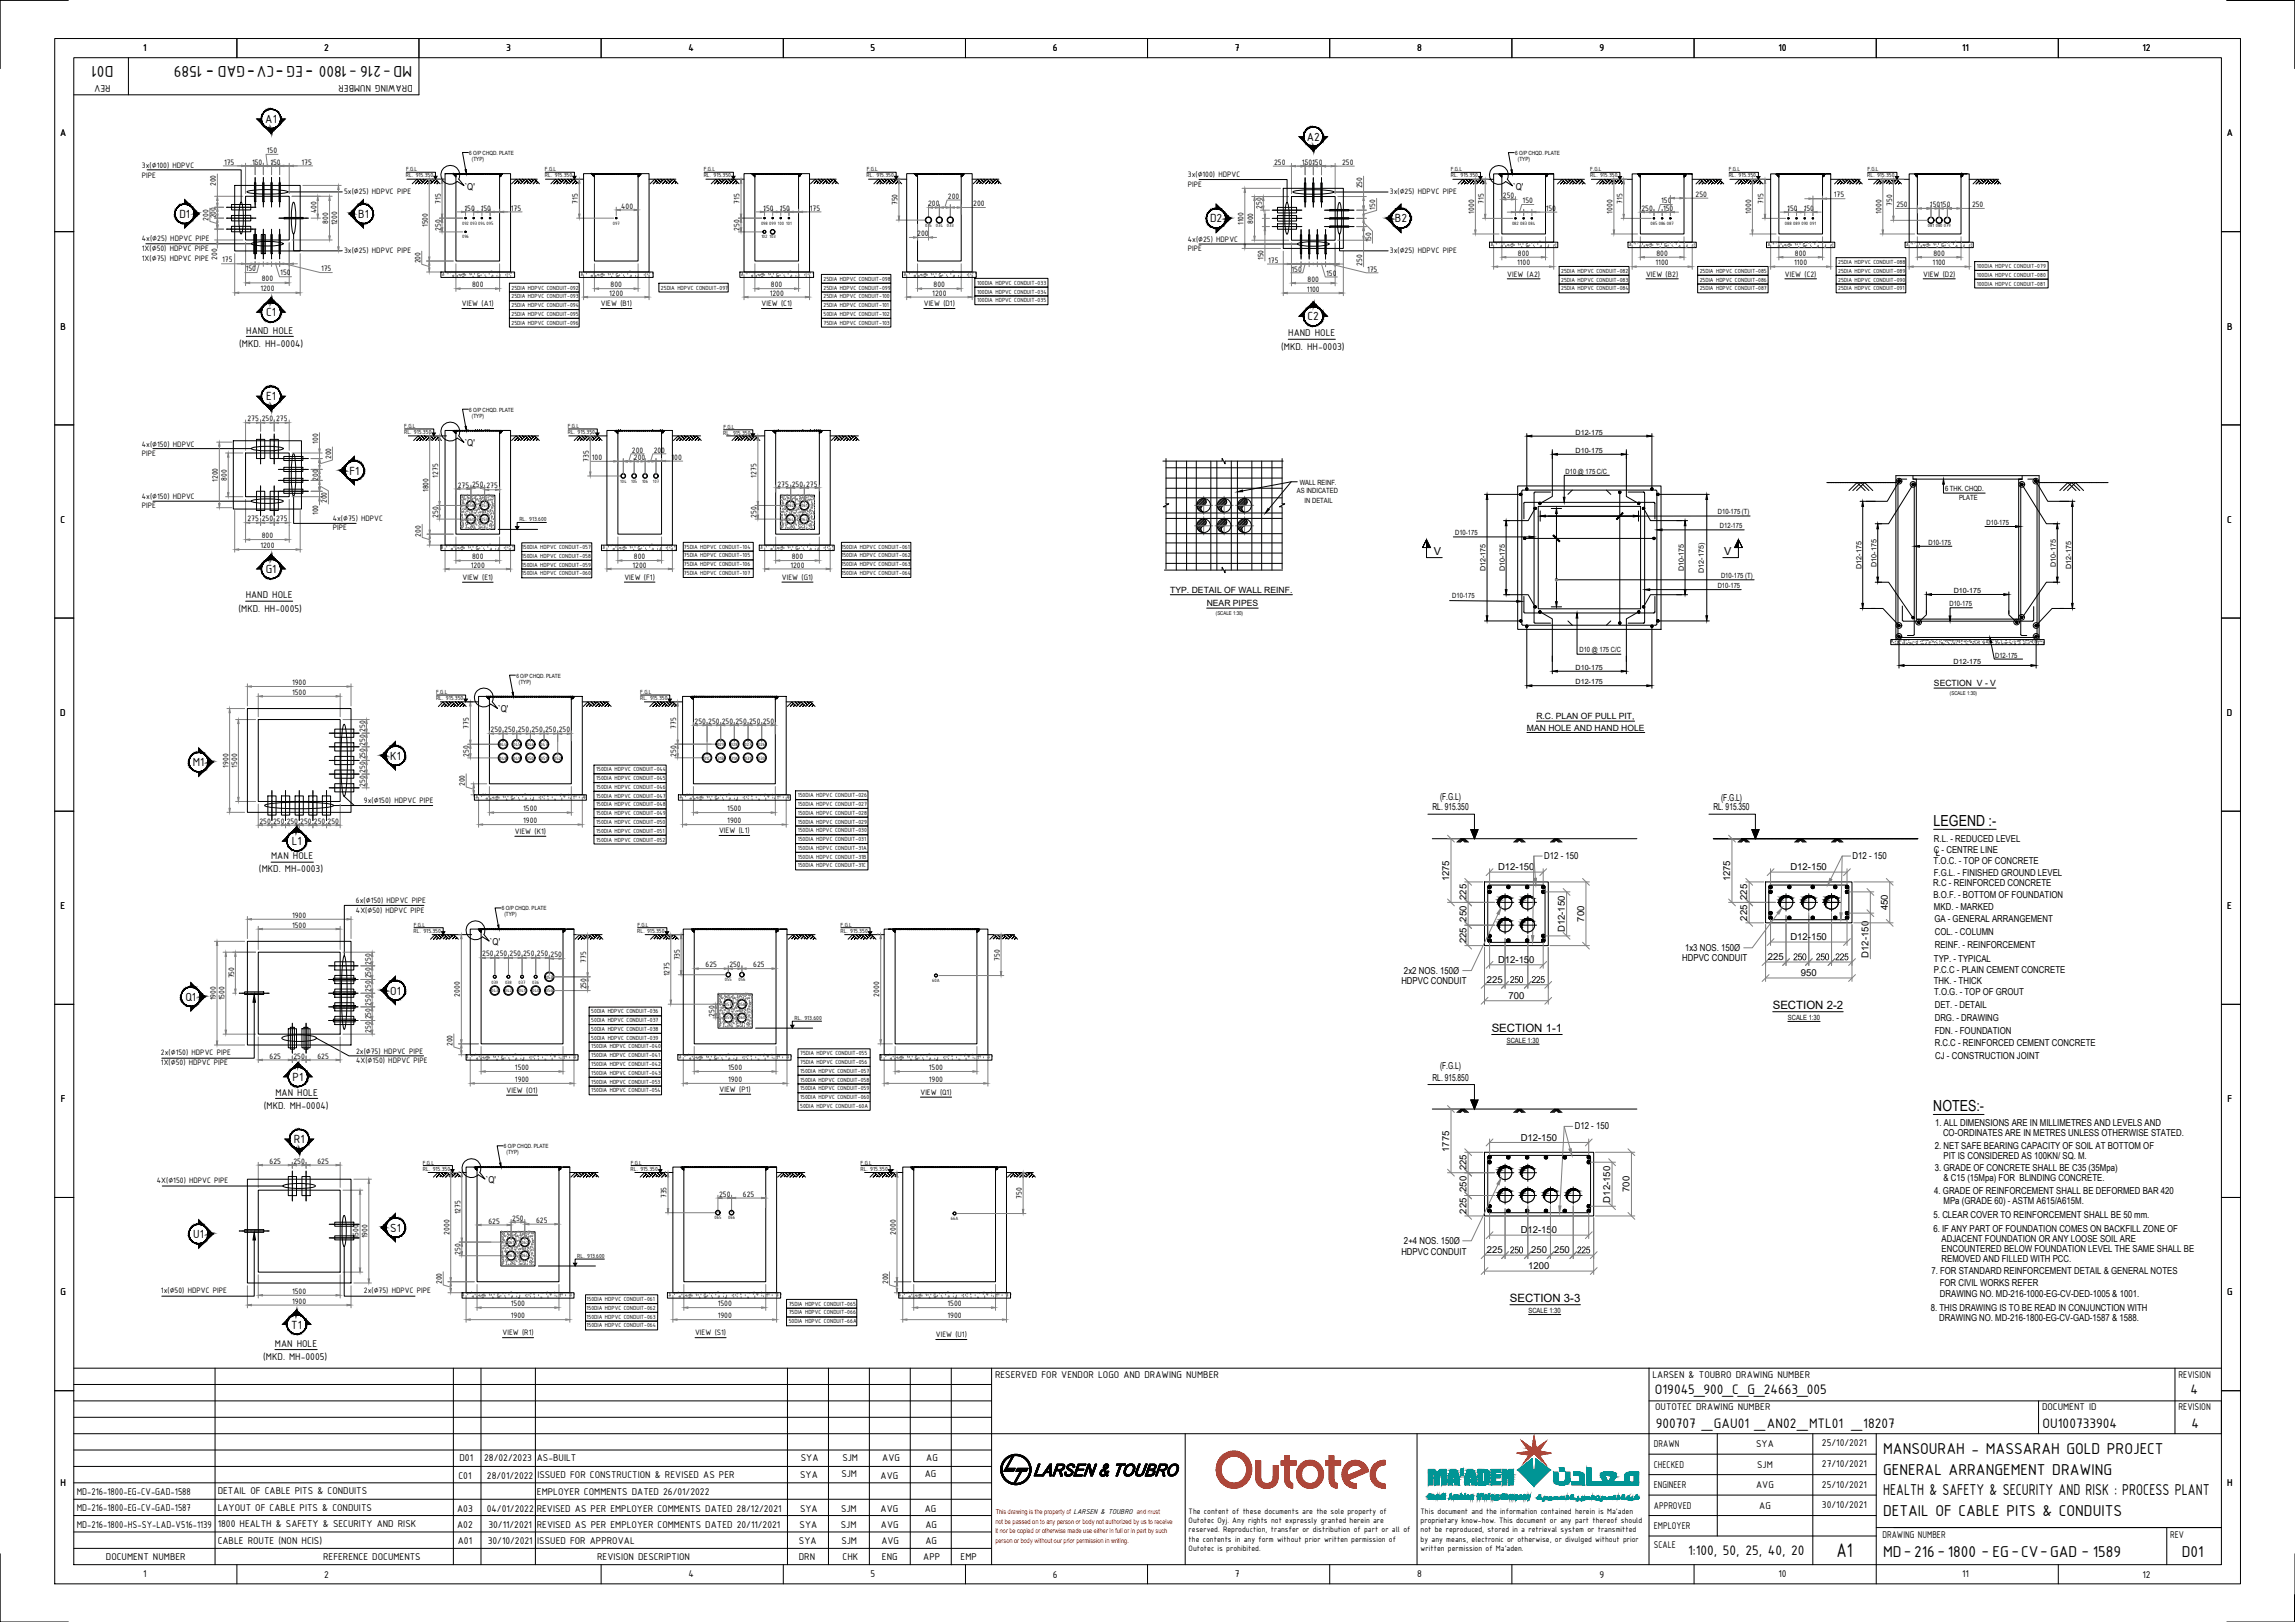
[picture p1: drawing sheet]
<svg xmlns="http://www.w3.org/2000/svg" width="841mm" height="594mm" viewBox="0 0 841 594" stroke-linecap="round" stroke-linejoin="round" font-family="sans-serif">
<defs><g id="words">
<text font-size="7.8" x="673" y="570.3">A1</text>
<g font-size="6.2">
<text x="41.6" y="24.1" transform="rotate(180 41.6 24.1)">D01</text>
<text x="78.3" y="25" transform="rotate(180 78.3 25)">-</text>
<text x="93.3" y="25" transform="rotate(180 93.3 25)">-</text>
<text x="103.9" y="25" transform="rotate(180 103.9 25)">-</text>
<text x="114.8" y="25" transform="rotate(180 114.8 25)">-</text>
<text x="151" y="24.1" transform="rotate(180 151 24.1)">MD-216 -1800 -EG -CV-GAD - 1589</text>
<text x="690.1" y="532.6">MANSOURAH - MASSARAH GOLD PROJECT</text>
<text x="690.1" y="540.1">GENERAL ARRANGEMENT DRAWING</text>
<text x="690.1" y="547.6">HEALTH &amp; SAFETY &amp; SECURITY AND RISK : PROCESS PLANT</text>
<text x="690.1" y="555.1">DETAIL OF CABLE PITS &amp; CONDUITS</text>
<text x="690.1" y="570.1">MD-216-1800 - EG-CV-GAD - 1589</text>
<text x="799.5" y="570.1">D01</text>
</g>
<g font-size="5.6">
<text x="708.6" y="302.6">LEGEND :-</text>
<text x="708.5" y="407">NOTES:-</text>
</g>
<g font-size="5.4">
<text x="606.5" y="510.6">O19045_900_C_G_24663_005</text>
<text x="802.7" y="510.6">4</text>
<text x="606.8" y="523.1">900707 _GAU01 _AN02_MTL01 _18207</text>
<text x="748.5" y="523.1">OU100733904</text>
<text x="803" y="523.1">4</text>
<text x="618.6" y="569.7">1:100, 50, 25, 40, 20</text>
</g>
<g font-size="4.7">
<text x="97.2" y="45.1">A1</text>
<text x="478.9" y="51.6">A2</text>
<text x="65.7" y="79.8">D1</text>
<text x="131.3" y="79.8">B1</text>
<text x="443.4" y="81.5">D2</text>
<text x="511.2" y="81.5">B2</text>
<text x="97.5" y="115.9">C1</text>
<text x="479.2" y="117.4">C2</text>
<text x="97.5" y="146.6">E1</text>
<text x="128" y="173.8">F1</text>
<text x="97.4" y="209.9">G1</text>
<text x="70.7" y="280.6">M1</text>
<text x="143" y="278.3">K1</text>
<text x="106.9" y="309.6">L1</text>
<text x="143" y="364.3">O1</text>
<text x="67.9" y="366.6">Q1</text>
<text x="107.2" y="395.9">P1</text>
<text x="107.7" y="418.7">R1</text>
<text x="70.8" y="453.4">U1</text>
<text x="143" y="451.1">S1</text>
<text x="106.8" y="486.6">T1</text>
</g>
<g font-size="4.2">
<text x="649.6" y="369.7">SECTION 2-2</text>
<text x="546.6" y="378">SECTION 1-1</text>
<text x="553.3" y="477">SECTION 3-3</text>
</g>
<g font-size="4">
<text x="525.4" y="203.1">V</text>
<text x="631.8" y="203.1">V</text>
</g>
<g font-size="3.9">
<text x="52.5" y="18.8">1</text>
<text x="118.8" y="18.9">2</text>
<text x="185.5" y="18.7">3</text>
<text x="252.3" y="18.8">4</text>
<text x="319" y="18.7">5</text>
<text x="385.9" y="18.8">6</text>
<text x="452.6" y="18.8">7</text>
<text x="519.3" y="18.8">8</text>
<text x="586.1" y="18.7">9</text>
<text x="651.7" y="18.8">10</text>
<text x="719.1" y="18.8">11</text>
<text x="785.1" y="18.9">12</text>
<text x="40.5" y="31" transform="rotate(180 40.5 31)">REV</text>
<text x="86.2" y="34.1">(MKD. HH-0003)</text>
<text x="151.2" y="31" transform="rotate(180 151.2 31)">DRAWING NUMBER</text>
<text x="22" y="50">A</text>
<text x="816" y="50">A</text>
<text x="22.2" y="120.7">B</text>
<text x="90.2" y="122.2">HAND HOLE</text>
<text x="472.1" y="123.2">HAND HOLE</text>
<text x="816.2" y="120.7">B</text>
<text x="87.7" y="127.1">(MKD. HH-0004)</text>
<text x="469.5" y="128.2">(MKD. HH-0003)</text>
<text x="22.2" y="191.4">C</text>
<text x="816.2" y="191.4">C</text>
<text x="90" y="219.2">HAND HOLE</text>
<text x="87.4" y="224.1">(MKD. HH-0005)</text>
<text x="22.1" y="262.2">D</text>
<text x="816.1" y="262.2">D</text>
<text x="99.3" y="314.8">MAN HOLE</text>
<text x="94.9" y="319.4">(MKD. MH-0003)</text>
<text x="22.2" y="333">E</text>
<text x="816.2" y="333">E</text>
<text x="101" y="401.3">MAN HOLE</text>
<text x="22.3" y="403.7">F</text>
<text x="96.7" y="406.2">(MKD. MH-0004)</text>
<text x="816.3" y="403.7">F</text>
<text x="22.2" y="474.4">G</text>
<text x="816.2" y="474.4">G</text>
<text x="100.7" y="493.3">MAN HOLE</text>
<text x="96.5" y="498.2">(MKD. MH-0005)</text>
<text x="364.6" y="504.6">RESERVED FOR VENDOR LOGO AND DRAWING NUMBER</text>
<text x="605.6" y="504.6">LARSEN &amp; TOUBRO DRAWING NUMBER</text>
<text x="798.3" y="504.6">REVISION</text>
<text x="606.5" y="516.6">OUTOTEC DRAWING NUMBER</text>
<text x="748.3" y="516.6">DOCUMENT ID</text>
<text x="798.3" y="516.6">REVISION</text>
<text x="606.1" y="530.1">DRAWN</text>
<text x="643.5" y="530">SYA</text>
<text x="667.7" y="529.7">25/10/2021</text>
<text x="168.4" y="535.2">D01</text>
<text x="177.4" y="535.2">28/02/2023</text>
<text x="196.7" y="535.2">AS-BUILT</text>
<text x="293.5" y="535.3">SYA</text>
<text x="308.7" y="535.3">SJM</text>
<text x="323.3" y="535.3">AVG</text>
<text x="339.5" y="535.3">AG</text>
<text x="606.1" y="537.6">CHECKED</text>
<text x="643.9" y="537.6">SJM</text>
<text x="667.7" y="537.4">27/10/2021</text>
<text x="22.2" y="544.2">H</text>
<text x="168" y="541.6">C01</text>
<text x="178.5" y="541.6">28/01/2022</text>
<text x="196.9" y="541.3">ISSUED FOR CONSTRUCTION &amp; REVISED AS PER</text>
<text x="293.2" y="541.5">SYA</text>
<text x="308.3" y="541.1">SJM</text>
<text x="322.7" y="541.6">AVG</text>
<text x="338.9" y="541">AG</text>
<text x="606.1" y="545.1">ENGINEER</text>
<text x="643.5" y="545">AVG</text>
<text x="667.7" y="544.8">25/10/2021</text>
<text x="816.2" y="544.2">H</text>
<text x="28.1" y="547.6">MD-216-1800-EG-CV-GAD-1588</text>
<text x="79.8" y="547.3">DETAIL OF CABLE PITS &amp; CONDUITS</text>
<text x="196.8" y="547.6">EMPLOYER COMMENTS DATED 26/01/2022</text>
<text x="28.1" y="553.6">MD-216-1800-EG-CV-GAD-1587</text>
<text x="79.8" y="553.4">LAYOUT OF CABLE PITS &amp; CONDUITS</text>
<text x="167.5" y="553.6">A03</text>
<text x="178.4" y="553.6">04/01/2022</text>
<text x="196.7" y="553.6">REVISED AS PER EMPLOYER COMMENTS DATED 28/12/2021</text>
<text x="293.2" y="553.6">SYA</text>
<text x="308.2" y="553.6">SJM</text>
<text x="322.7" y="553.6">AVG</text>
<text x="338.9" y="553.6">AG</text>
<text x="606.1" y="552.6">APPROVED</text>
<text x="644.7" y="552.6">AG</text>
<text x="667.7" y="552.5">30/10/2021</text>
<text x="28.1" y="559.5">MD-216-1800-HS-SY-LAD-V516-1139</text>
<text x="79.8" y="559.4">1800 HEALTH &amp; SAFETY &amp; SECURITY AND RISK</text>
<text x="167.5" y="559.6">A02</text>
<text x="179" y="559.6">30/11/2021</text>
<text x="196.7" y="559.6">REVISED AS PER EMPLOYER COMMENTS DATED 20/11/2021</text>
<text x="293" y="559.6">SYA</text>
<text x="308.1" y="559.6">SJM</text>
<text x="322.8" y="559.6">AVG</text>
<text x="339.2" y="559.6">AG</text>
<text x="606.1" y="560.1">EMPLOYER</text>
<text x="689.8" y="563.2">DRAWING NUMBER</text>
<text x="795.3" y="563.2">REV</text>
<text x="79.8" y="565.3">CABLE ROUTE (NON HCIS)</text>
<text x="167.8" y="565.6">A01</text>
<text x="178.7" y="565.6">30/10/2021</text>
<text x="196.9" y="565.6">ISSUED FOR APPROVAL</text>
<text x="292.8" y="565.6">SYA</text>
<text x="308.3" y="565.6">SJM</text>
<text x="323" y="565.6">AVG</text>
<text x="339.1" y="565.6">AG</text>
<text x="606.1" y="567">SCALE</text>
<text x="38.8" y="571.3">DOCUMENT NUMBER</text>
<text x="118.4" y="571.3">REFERENCE DOCUMENTS</text>
<text x="218.8" y="571.3">REVISION DESCRIPTION</text>
<text x="292.7" y="571.3">DRN</text>
<text x="308.8" y="571.3">CHK</text>
<text x="323.2" y="571.3">ENG</text>
<text x="338.4" y="571.3">APP</text>
<text x="352" y="571.3">EMP</text>
<text x="52.5" y="577.7">1</text>
<text x="118.8" y="577.8">2</text>
<text x="252.3" y="577.7">4</text>
<text x="319" y="577.7">5</text>
<text x="385.9" y="577.8">6</text>
<text x="452.6" y="577.7">7</text>
<text x="519.3" y="577.7">8</text>
<text x="586.1" y="577.9">9</text>
<text x="651.7" y="577.7">10</text>
<text x="719.1" y="577.7">11</text>
<text x="785.1" y="577.8">12</text>
</g>
<g font-size="3.5">
<text x="170.3" y="69.5">`Q'</text>
<text x="554.6" y="69.5">`Q'</text>
<text x="170.3" y="163.5">`Q'</text>
<text x="182.6" y="260.9">`Q'</text>
<text x="527.7" y="293">(F.G.L)</text>
<text x="630.7" y="293.6">(F.G.L)</text>
<text x="525" y="296.8">RL. 915.350</text>
<text x="627.9" y="296.8">RL. 915.350</text>
<text x="708.7" y="308.5">R.L. - REDUCED LEVEL</text>
<text x="565.9" y="314.6">D12 - 150</text>
<text x="678.9" y="314.6">D12 - 150</text>
<text x="708.6" y="316.6">T.O.C. - TOP OF CONCRETE</text>
<text x="708.6" y="312.4">C - CENTRE LINE</text>
<text x="709.4" y="313.5">L</text>
<text x="531.1" y="322.8" transform="rotate(-90 531.1 322.8)">1275</text>
<text x="549" y="318.7">D12-150</text>
<text x="634.1" y="322.8" transform="rotate(-90 634.1 322.8)">1275</text>
<text x="656.1" y="318.7">D12-150</text>
<text x="708.6" y="320.9">F.G.L. - FINISHED GROUND LEVEL</text>
<text x="537.4" y="329.7" transform="rotate(-90 537.4 329.7)">225</text>
<text x="640.3" y="329.7" transform="rotate(-90 640.3 329.7)">225</text>
<text x="708.5" y="324.6">R.C - REINFORCED CONCRETE</text>
<text x="708.5" y="328.8">B.O.F. - BOTTOM OF FOUNDATION</text>
<text x="691.8" y="333.3" transform="rotate(-90 691.8 333.3)">450</text>
<text x="708.7" y="333.3">MKD. - MARKED</text>
<text x="537.4" y="337.6" transform="rotate(-90 537.4 337.6)">250</text>
<text x="573.4" y="341.5" transform="rotate(-90 573.4 341.5)">D12-150</text>
<text x="580.5" y="337.6" transform="rotate(-90 580.5 337.6)">700</text>
<text x="640.3" y="337.2" transform="rotate(-90 640.3 337.2)">225</text>
<text x="708.9" y="337.7">GA - GENERAL ARRANGEMENT</text>
<text x="179.6" y="346.2">`Q'</text>
<text x="537.4" y="345.5" transform="rotate(-90 537.4 345.5)">225</text>
<text x="656.1" y="344.4">D12-150</text>
<text x="709" y="342.5">COL. - COLUMN</text>
<text x="709" y="347.2">REINF. - REINFORCEMENT</text>
<text x="549" y="352.7">D12-150</text>
<text x="616.5" y="352.1">HDPVC CONDUIT</text>
<text x="617.5" y="348.3">1x3 NOS. 150Ø</text>
<text x="647.9" y="351.7">225</text>
<text x="657.1" y="351.7">250</text>
<text x="665.5" y="351.7">250</text>
<text x="672.5" y="351.7">225</text>
<text x="684.7" y="350.8" transform="rotate(-90 684.7 350.8)">D12-150</text>
<text x="708.7" y="352.3">TYP. - TYPICAL</text>
<text x="514.5" y="356.7">2x2 NOS. 150Ø</text>
<text x="659.9" y="357.5">950</text>
<text x="708.7" y="356.5">P.C.C - PLAIN CEMENT CONCRETE</text>
<text x="513.5" y="360.5">HDPVC CONDUIT</text>
<text x="544.9" y="360">225</text>
<text x="552.8" y="365.9">700</text>
<text x="553.3" y="360">250</text>
<text x="561.2" y="360">225</text>
<text x="708.7" y="360.4">THK. - THICK</text>
<text x="708.8" y="364.3">T.O.G. - TOP OF GROUT</text>
<text x="709" y="369.2">DET. - DETAIL</text>
<text x="709" y="374.1">DRG. - DRAWING</text>
<text x="709" y="378.6">FDN. - FOUNDATION</text>
<text x="709" y="383.1">R.C.C - REINFORCED CEMENT CONCRETE</text>
<text x="709.2" y="387.7">CJ - CONSTRUCTION JOINT</text>
<text x="525" y="395.8">RL. 915.850</text>
<text x="527.7" y="391.6">(F.G.L)</text>
<text x="577.1" y="413.6">D12 - 150</text>
<text x="709.2" y="412.5">1. ALL DIMENSIONS ARE IN MILLIMETRES AND LEVELS AND</text>
<text x="557.3" y="417.8">D12-150</text>
<text x="712" y="416.2">CO-ORDINATES ARE IN METRES UNLESS OTHERWISE STATED.</text>
<text x="531.1" y="421.9" transform="rotate(-90 531.1 421.9)">1775</text>
<text x="709" y="420.8">2. NET SAFE BEARING CAPACITY OF SOIL AT BOTTOM OF</text>
<text x="712.2" y="424.5">PIT IS CONSIDERED AS 100KN/ SQ. M.</text>
<text x="537.4" y="428.7" transform="rotate(-90 537.4 428.7)">225</text>
<text x="709" y="428.9">3. GRADE OF CONCRETE SHALL BE C35 (35Mpa)</text>
<text x="178" y="433.3">`Q'</text>
<text x="537.4" y="436.6" transform="rotate(-90 537.4 436.6)">250</text>
<text x="597.2" y="436.6" transform="rotate(-90 597.2 436.6)">700</text>
<text x="708.8" y="437.5">4. GRADE OF REINFORCEMENT SHALL BE DEFORMED BAR 420</text>
<text x="712.2" y="432.6">&amp; C15 (15Mpa) FOR BLINDING CONCRETE.</text>
<text x="590.1" y="440.5" transform="rotate(-90 590.1 440.5)">D12-150</text>
<text x="712.2" y="440.9">MPa (GRADE 60) - ASTM A615/A615M.</text>
<text x="537.4" y="444.5" transform="rotate(-90 537.4 444.5)">225</text>
<text x="708.6" y="446">5. CLEAR COVER TO REINFORCEMENT SHALL BE 50 mm.</text>
<text x="514.5" y="455.7">2+4 NOS. 150Ø</text>
<text x="557.3" y="451.7">D12-150</text>
<text x="708.5" y="451.2">6. IF ANY PART OF FOUNDATION COMES ON BACKFILL ZONE OF</text>
<text x="711.5" y="454.8">ADJACENT FOUNDATION OR ANY LOOSE SOIL ARE</text>
<text x="513.5" y="459.5">HDPVC CONDUIT</text>
<text x="544.9" y="459">225</text>
<text x="553.3" y="459">250</text>
<text x="561.2" y="459">250</text>
<text x="569.5" y="459">250</text>
<text x="577.9" y="459">225</text>
<text x="711.5" y="458.4">ENCOUNTERED BELOW FOUNDATION LEVEL THE SAME SHALL BE</text>
<text x="560.1" y="464.9">1200</text>
<text x="707.8" y="466.4">7. FOR STANDARD REINFORCEMENT DETAIL &amp; GENERAL NOTES</text>
<text x="711.5" y="462.2">REMOVED AND FILLED WITH PCC.</text>
<text x="710.8" y="470.9">FOR CIVIL WORKS REFER</text>
<text x="710.9" y="475.2">DRAWING NO. MD-216-1000-EG-CV-DED-1005 &amp; 1001.</text>
<text x="707.5" y="480.1">8. THIS DRAWING IS TO BE READ IN CONJUNCTION WITH</text>
<text x="710.7" y="484">DRAWING NO. MD-216-1800-EG-CV-GAD-1587 &amp; 1588.</text>
</g>
<g font-size="3.1">
<text x="97.8" y="56">150</text>
<text x="52" y="61.7">3x(∅100) HDPVC</text>
<text x="52" y="65">PIPE</text>
<text x="82.1" y="60.3">175</text>
<text x="92.4" y="60.3">150</text>
<text x="99.1" y="60.3">150</text>
<text x="110.5" y="60.3">175</text>
<text x="435.3" y="65">3x(∅100) HDPVC</text>
<text x="466.9" y="60.3">250</text>
<text x="477.1" y="60.3">150150</text>
<text x="491.8" y="60.3">250</text>
<text x="79.1" y="68.2" transform="rotate(-90 79.1 68.2)">200</text>
<text x="126.1" y="71">5x(∅25) HDPVC PIPE</text>
<text x="435.3" y="68.3">PIPE</text>
<text x="499.2" y="69" transform="rotate(-90 499.2 69)">250</text>
<text x="509.3" y="71">3x(∅25) HDPVC PIPE</text>
<text x="161.5" y="74.6" transform="rotate(-90 161.5 74.6)">715</text>
<text x="170.2" y="77.1">150</text>
<text x="176.2" y="77.1">150</text>
<text x="187.2" y="77.1">175</text>
<text x="211.8" y="74.6" transform="rotate(-90 211.8 74.6)">715</text>
<text x="227.7" y="76.4">400</text>
<text x="271" y="74.6" transform="rotate(-90 271 74.6)">715</text>
<text x="279.7" y="77.1">150</text>
<text x="285.7" y="77.1">150</text>
<text x="296.8" y="77.1">175</text>
<text x="328.9" y="75.2" transform="rotate(-90 328.9 75.2)">750</text>
<text x="340.1" y="75.5">200</text>
<text x="347.4" y="72.7">200</text>
<text x="356.6" y="75.5">200</text>
<text x="462.4" y="76.6" transform="rotate(-90 462.4 76.6)">250</text>
<text x="504" y="76.8" transform="rotate(-90 504 76.8)">150</text>
<text x="543.8" y="74.7" transform="rotate(-90 543.8 74.7)">715</text>
<text x="550.7" y="72.5">250</text>
<text x="558" y="74.4">150</text>
<text x="566.4" y="77.2">150</text>
<text x="594.6" y="74.7" transform="rotate(-90 594.6 74.7)">715</text>
<text x="601.5" y="77.2">250</text>
<text x="608.7" y="74.4">150</text>
<text x="609.5" y="77.2">150</text>
<text x="621.4" y="72.1">250</text>
<text x="646.3" y="74.7" transform="rotate(-90 646.3 74.7)">715</text>
<text x="655" y="77.2">150</text>
<text x="661" y="77.2">150</text>
<text x="672" y="72.3">175</text>
<text x="693.4" y="75.3" transform="rotate(-90 693.4 75.3)">750</text>
<text x="694.9" y="75.8">250</text>
<text x="707.2" y="75.8">150</text>
<text x="711" y="75.8">150</text>
<text x="722.7" y="75.8">250</text>
<text x="76.4" y="80.8" transform="rotate(-90 76.4 80.8)">200</text>
<text x="79.1" y="80" transform="rotate(-90 79.1 80)">200</text>
<text x="115.9" y="78.1" transform="rotate(-90 115.9 78.1)">400</text>
<text x="120.3" y="82" transform="rotate(-90 120.3 82)">800</text>
<text x="123.5" y="82.5" transform="rotate(-90 123.5 82.5)">1200</text>
<text x="156.8" y="83.2" transform="rotate(-90 156.8 83.2)">1500</text>
<text x="455.7" y="82.4" transform="rotate(-90 455.7 82.4)">1100</text>
<text x="459.2" y="82.1" transform="rotate(-90 459.2 82.1)">800</text>
<text x="540.2" y="78.3" transform="rotate(-90 540.2 78.3)">1000</text>
<text x="591" y="78.3" transform="rotate(-90 591 78.3)">1000</text>
<text x="641.7" y="78.3" transform="rotate(-90 641.7 78.3)">1000</text>
<text x="689.5" y="78.3" transform="rotate(-90 689.5 78.3)">1000</text>
<text x="52" y="88.4">4x(∅25) HDPVC PIPE</text>
<text x="161.5" y="84.5" transform="rotate(-90 161.5 84.5)">250</text>
<text x="271" y="84.5" transform="rotate(-90 271 84.5)">250</text>
<text x="336.2" y="86.5">200</text>
<text x="435.3" y="88.6">4x(∅25) HDPVC</text>
<text x="502.4" y="88.8" transform="rotate(-90 502.4 88.8)">150</text>
<text x="52" y="91.9">1X(∅50) HDPVC PIPE</text>
<text x="52" y="95.4">1X(∅75) HDPVC PIPE</text>
<text x="79.6" y="95.1" transform="rotate(-90 79.6 95.1)">200</text>
<text x="126.1" y="92.5">3x(∅25) HDPVC PIPE</text>
<text x="435.3" y="92">PIPE</text>
<text x="463" y="95.3" transform="rotate(-90 463 95.3)">150</text>
<text x="509.3" y="92.6">3x(∅25) HDPVC PIPE</text>
<text x="556.2" y="93.7">800</text>
<text x="607" y="93.7">800</text>
<text x="657.8" y="93.7">800</text>
<text x="708.5" y="93.7">800</text>
<text x="81.4" y="96.1">175</text>
<text x="90" y="99.4">150</text>
<text x="102.7" y="100.9">150</text>
<text x="117.7" y="99.4">175</text>
<text x="154.1" y="96.5" transform="rotate(-90 154.1 96.5)">200</text>
<text x="464.7" y="96.2">175</text>
<text x="473.3" y="99.5">150</text>
<text x="486" y="100.9">150</text>
<text x="499.2" y="97.4" transform="rotate(-90 499.2 97.4)">250</text>
<text x="501" y="99.5">175</text>
<text x="552.4" y="101.3">VIEW (A2)</text>
<text x="555.9" y="97.2">1100</text>
<text x="603.2" y="101.3">VIEW (B2)</text>
<text x="606.7" y="97.2">1100</text>
<text x="654.1" y="101.3">VIEW (C2)</text>
<text x="657.5" y="97.2">1100</text>
<text x="704.8" y="101.3">VIEW (D2)</text>
<text x="708.2" y="97.2">1100</text>
<text x="95.4" y="106.7">1200</text>
<text x="95.9" y="103.1">800</text>
<text x="173" y="105.3">800</text>
<text x="223.8" y="105.3">800</text>
<text x="282.5" y="105.3">800</text>
<text x="342.1" y="105.3">800</text>
<text x="478.9" y="106.8">1100</text>
<text x="479.2" y="103.2">800</text>
<text x="169.3" y="112.2">VIEW (A1)</text>
<text x="220.2" y="112.2">VIEW (B1)</text>
<text x="223.3" y="108.3">1200</text>
<text x="279" y="112.2">VIEW (C1)</text>
<text x="282.1" y="108.3">1200</text>
<text x="338.5" y="112.2">VIEW (D1)</text>
<text x="341.7" y="108.3">1200</text>
<text x="90.7" y="154.3">275</text>
<text x="95.9" y="154.3">250</text>
<text x="101.2" y="154.3">275</text>
<text x="52" y="163.5">4x(∅150) HDPVC</text>
<text x="52" y="166.9">PIPE</text>
<text x="116.6" y="162.6" transform="rotate(-90 116.6 162.6)">100</text>
<text x="231.5" y="165.7">200</text>
<text x="239.6" y="165.7">200</text>
<text x="121.3" y="168.2" transform="rotate(-90 121.3 168.2)">200</text>
<text x="215.8" y="169.1" transform="rotate(-90 215.8 169.1)">735</text>
<text x="216.9" y="168.5">100</text>
<text x="232.3" y="168.5">200</text>
<text x="246.1" y="168.4">100</text>
<text x="79.9" y="176.5" transform="rotate(-90 79.9 176.5)">1200</text>
<text x="83.1" y="176" transform="rotate(-90 83.1 176)">800</text>
<text x="116.6" y="176" transform="rotate(-90 116.6 176)">200</text>
<text x="160.6" y="175" transform="rotate(-90 160.6 175)">1275</text>
<text x="167.8" y="178.6">275</text>
<text x="173" y="178.2">250</text>
<text x="178.3" y="178.9">275</text>
<text x="277.2" y="175" transform="rotate(-90 277.2 175)">1275</text>
<text x="284.9" y="178.2">275</text>
<text x="290.1" y="178.2">250</text>
<text x="295.4" y="178.2">275</text>
<text x="52" y="182.8">4x(∅150) HDPVC</text>
<text x="119.8" y="184.3" transform="rotate(-90 119.8 184.3)">200</text>
<text x="157" y="180.3" transform="rotate(-90 157 180.3)">1800</text>
<text x="52" y="186.1">PIPE</text>
<text x="90.7" y="190.9">275</text>
<text x="95.9" y="190.9">250</text>
<text x="101.2" y="190.9">275</text>
<text x="116.6" y="188.7" transform="rotate(-90 116.6 188.7)">100</text>
<text x="121.9" y="190.9">4x(∅75) HDPVC</text>
<text x="160.6" y="189.8" transform="rotate(-90 160.6 189.8)">250</text>
<text x="277.2" y="189.8" transform="rotate(-90 277.2 189.8)">250</text>
<text x="95.9" y="197.2">800</text>
<text x="121.9" y="194.3">PIPE</text>
<text x="154.2" y="196.5" transform="rotate(-90 154.2 196.5)">200</text>
<text x="95.4" y="200.8">1200</text>
<text x="172.5" y="207.9">1200</text>
<text x="173" y="204.9">800</text>
<text x="231.8" y="207.9">1200</text>
<text x="232.3" y="204.8">800</text>
<text x="289.6" y="207.9">1200</text>
<text x="290.1" y="204.8">800</text>
<text x="169.5" y="212.4">VIEW (E1)</text>
<text x="228.8" y="212.4">VIEW (F1)</text>
<text x="286.5" y="212.4">VIEW (G1)</text>
<text x="428.9" y="217.1">TYP. DETAIL OF WALL REINF.</text>
<text x="442.2" y="222.1">NEAR PIPES</text>
<text x="107" y="251">1900</text>
<text x="708.7" y="251.4">SECTION V - V</text>
<text x="107" y="254.6">1500</text>
<text x="563" y="263.5">R.C. PLAN OF PULL PIT,</text>
<text x="133.8" y="268.2" transform="rotate(-90 133.8 268.2)">250</text>
<text x="171.9" y="266.9" transform="rotate(-90 171.9 266.9)">775</text>
<text x="179.8" y="268.2">250</text>
<text x="184.8" y="268.2">250</text>
<text x="189.8" y="268.2">250</text>
<text x="194.8" y="268.2">250</text>
<text x="199.8" y="268.2">250</text>
<text x="204.8" y="268.2">250</text>
<text x="247.8" y="266.9" transform="rotate(-90 247.8 266.9)">775</text>
<text x="254.5" y="265.1">250</text>
<text x="259.5" y="265.1">250</text>
<text x="264.5" y="265.1">250</text>
<text x="269.5" y="265.1">250</text>
<text x="274.5" y="265.1">250</text>
<text x="279.5" y="265.1">250</text>
<text x="559.5" y="267.6">MAN HOLE AND HAND HOLE</text>
<text x="133.8" y="273.1" transform="rotate(-90 133.8 273.1)">250</text>
<text x="83.7" y="281.1" transform="rotate(-90 83.7 281.1)">1900</text>
<text x="86.9" y="281.1" transform="rotate(-90 86.9 281.1)">1500</text>
<text x="133.8" y="278.1" transform="rotate(-90 133.8 278.1)">250</text>
<text x="171.9" y="277.2" transform="rotate(-90 171.9 277.2)">250</text>
<text x="247.8" y="277.2" transform="rotate(-90 247.8 277.2)">250</text>
<text x="133.8" y="283.1" transform="rotate(-90 133.8 283.1)">250</text>
<text x="170.3" y="288" transform="rotate(-90 170.3 288)">200</text>
<text x="133.8" y="288.1" transform="rotate(-90 133.8 288.1)">250</text>
<text x="133.3" y="294">9x(∅150) HDPVC PIPE</text>
<text x="191.8" y="297.1">1500</text>
<text x="266.5" y="297.1">1500</text>
<text x="95.1" y="301.7">250</text>
<text x="100.1" y="301.7">250</text>
<text x="105.1" y="301.7">250</text>
<text x="110.1" y="301.7">250</text>
<text x="115" y="301.7">250</text>
<text x="120" y="301.7">250</text>
<text x="188.7" y="305.5">VIEW (K1)</text>
<text x="191.8" y="301.5">1900</text>
<text x="263.5" y="305.2">VIEW (L1)</text>
<text x="266.5" y="301.5">1900</text>
<text x="130.5" y="330.8">6x(∅150) HDPVC PIPE</text>
<text x="130.5" y="334.3">4X(∅50) HDPVC PIPE</text>
<text x="107" y="336.2">1900</text>
<text x="107" y="339.8">1500</text>
<text x="135.9" y="353.4" transform="rotate(-90 135.9 353.4)">250</text>
<text x="176.7" y="350.3">250</text>
<text x="181.7" y="350.3">250</text>
<text x="186.7" y="350.3">250</text>
<text x="191.7" y="350.3">250</text>
<text x="196.8" y="350.3">250</text>
<text x="201.7" y="350.6">250</text>
<text x="214.8" y="352.7" transform="rotate(-90 214.8 352.7)">775</text>
<text x="249.1" y="351.8" transform="rotate(-90 249.1 351.8)">735</text>
<text x="366.4" y="351.9" transform="rotate(-90 366.4 351.9)">750</text>
<text x="85.8" y="358.4" transform="rotate(-90 85.8 358.4)">750</text>
<text x="135.9" y="358.4" transform="rotate(-90 135.9 358.4)">250</text>
<text x="245.3" y="357.6" transform="rotate(-90 245.3 357.6)">1275</text>
<text x="258.6" y="354.3">625</text>
<text x="267.3" y="354.3">250</text>
<text x="276" y="354.3">625</text>
<text x="135.9" y="363.4" transform="rotate(-90 135.9 363.4)">250</text>
<text x="168.6" y="365.1" transform="rotate(-90 168.6 365.1)">2000</text>
<text x="214.8" y="362.4" transform="rotate(-90 214.8 362.4)">250</text>
<text x="322.2" y="365.1" transform="rotate(-90 322.2 365.1)">2000</text>
<text x="79.1" y="366.4" transform="rotate(-90 79.1 366.4)">1900</text>
<text x="82.2" y="366.4" transform="rotate(-90 82.2 366.4)">1500</text>
<text x="135.9" y="368.4" transform="rotate(-90 135.9 368.4)">250</text>
<text x="135.9" y="373.4" transform="rotate(-90 135.9 373.4)">250</text>
<text x="261.8" y="372.4" transform="rotate(-90 261.8 372.4)">250</text>
<text x="135.9" y="378.4" transform="rotate(-90 135.9 378.4)">250</text>
<text x="165.8" y="383.2" transform="rotate(-90 165.8 383.2)">200</text>
<text x="59" y="386.6">2x(∅150) HDPVC PIPE</text>
<text x="98.8" y="387.7">625</text>
<text x="107.6" y="387.7">250</text>
<text x="116.3" y="387.7">625</text>
<text x="130.5" y="385.9">2x(∅75) HDPVC PIPE</text>
<text x="130.5" y="389.4">4X(∅150) HDPVC PIPE</text>
<text x="59" y="390.1">1X(∅50) HDPVC PIPE</text>
<text x="188.7" y="391.9">1500</text>
<text x="266.8" y="391.9">1500</text>
<text x="340.4" y="391.9">1500</text>
<text x="185.6" y="400.3">VIEW (O1)</text>
<text x="188.7" y="396.3">1900</text>
<text x="263.7" y="400">VIEW (P1)</text>
<text x="266.8" y="396.3">1900</text>
<text x="337.3" y="401">VIEW (Q1)</text>
<text x="340.4" y="396.3">1900</text>
<text x="98.8" y="426.2">625</text>
<text x="107.6" y="426.2">250</text>
<text x="116.3" y="426.2">625</text>
<text x="57.5" y="433.4">4X(∅150) HDPVC PIPE</text>
<text x="244.3" y="438.9" transform="rotate(-90 244.3 438.9)">735</text>
<text x="263.5" y="438.3">250</text>
<text x="272.2" y="438.3">625</text>
<text x="374.4" y="439.1" transform="rotate(-90 374.4 439.1)">750</text>
<text x="168.7" y="444.8" transform="rotate(-90 168.7 444.8)">1275</text>
<text x="179" y="448.2">625</text>
<text x="187.7" y="447.1">250</text>
<text x="196.5" y="447.9">625</text>
<text x="131.4" y="453.5" transform="rotate(-90 131.4 453.5)">1500</text>
<text x="134.6" y="453.5" transform="rotate(-90 134.6 453.5)">1900</text>
<text x="164.7" y="452.3" transform="rotate(-90 164.7 452.3)">2000</text>
<text x="328.2" y="452.3" transform="rotate(-90 328.2 452.3)">2000</text>
<text x="168.7" y="459.5" transform="rotate(-90 168.7 459.5)">250</text>
<text x="59" y="473.7">1x(∅50) HDPVC PIPE</text>
<text x="107" y="473.9">1500</text>
<text x="133.3" y="473.7">2x(∅75) HDPVC PIPE</text>
<text x="161.9" y="470.3" transform="rotate(-90 161.9 470.3)">200</text>
<text x="325.5" y="470.3" transform="rotate(-90 325.5 470.3)">200</text>
<text x="107" y="477.5">1900</text>
<text x="187.2" y="478.4">1500</text>
<text x="263" y="478.4">1500</text>
<text x="347.2" y="478.4">1500</text>
<text x="187.2" y="482.8">1900</text>
<text x="263" y="482.8">1900</text>
<text x="347.2" y="482.8">1900</text>
<text x="184.1" y="489.1">VIEW (R1)</text>
<text x="254.7" y="489.1">VIEW (S1)</text>
<text x="342.9" y="489.8">VIEW (U1)</text>
<text x="435.6" y="554.6">The content of these documents are the sole property of</text>
<text x="435.6" y="557.9">Outotec Oyj. Any rights not expressly granted herein are</text>
<text x="520.6" y="554.6">This document and the information contained herein is Ma'aden</text>
<text x="520.6" y="557.9">proprietary know-how. This document or any part thereof should</text>
<text x="435.6" y="561.3">reserved. Reproduction, transfer or distribution of part or all of</text>
<text x="520.6" y="561.3">not be reproduced, stored in a retrieval system or transmitted</text>
<text x="435.6" y="564.6">the contents in any form without prior written permission of</text>
<text x="435.6" y="567.9">Outotec is prohibited.</text>
<text x="520.6" y="564.6">by any means, electronic or otherwise, or divulged without prior</text>
<text x="520.6" y="567.9">written permission of Ma'aden.</text>
</g>
<g font-size="2.6">
<text x="577.4" y="159.2">D12-175</text>
<text x="577.4" y="165.9">D10-175</text>
<text x="573.7" y="173.5">D10 @ 175 C/C</text>
<text x="476.3" y="177.5">WALL REINF.</text>
<text x="712.8" y="180">6 THK. CHQD.</text>
<text x="475.3" y="180.5">AS INDICATED</text>
<text x="478.1" y="184.1">IN DETAIL</text>
<text x="717.9" y="183.1">PLATE</text>
<text x="629.5" y="188.3">D10-175 (T)</text>
<text x="533.3" y="196">D10-175</text>
<text x="630.3" y="193.4">D12-175</text>
<text x="728" y="192.2">D10-175</text>
<text x="706.7" y="199.5">D10-175</text>
<text x="544.4" y="209.3" transform="rotate(-90 544.4 209.3)">D12-175</text>
<text x="551.5" y="209.3" transform="rotate(-90 551.5 209.3)">D10-175</text>
<text x="617" y="209.3" transform="rotate(-90 617 209.3)">D10-175</text>
<text x="624.4" y="209.8" transform="rotate(-90 624.4 209.8)">D12-175)</text>
<text x="682.1" y="208.3" transform="rotate(-90 682.1 208.3)">D12-175</text>
<text x="687.6" y="207.6" transform="rotate(-90 687.6 207.6)">D10-175</text>
<text x="753.4" y="207.6" transform="rotate(-90 753.4 207.6)">D10-175</text>
<text x="758.9" y="208.3" transform="rotate(-90 758.9 208.3)">D12-175</text>
<text x="629.5" y="215.3">D10-175</text>
<text x="630.7" y="211.7">D10-175 (T)</text>
<text x="532.2" y="219">D10-175</text>
<text x="716" y="217.3">D10-175</text>
<text x="714.4" y="222.1">D10-175</text>
<text x="578.8" y="239">D10 @ 175 C/C</text>
<text x="577.4" y="245.3">D10-175</text>
<text x="715.9" y="243.3">D12-175</text>
<text x="731.1" y="240.9">D12-175</text>
<text x="577.4" y="250.6">D12-175</text>
<text x="655.2" y="373.6">SCALE 1:30</text>
<text x="552.2" y="381.9">SCALE 1:30</text>
<text x="560.1" y="480.9">SCALE 1:30</text>
</g>
<g font-size="2.5" fill="#f00">
<text x="364.9" y="554.4">This drawing is the property of LARSEN &amp; TOUBRO and must</text>
<text x="364.8" y="558.1">not be passed on to any person or body not authorized by us to receive</text>
<text x="364.8" y="561.7">it nor be copied or otherwise made use either in full or in part by such</text>
<text x="364.8" y="565.3">person or body without our prior permission in writing.</text>
</g>
<g font-size="2.3">
<text x="148.7" y="64.9">RL. 915.350</text>
<text x="148.8" y="62.7">F.G.L</text>
<text x="199.7" y="64.9">RL. 915.350</text>
<text x="199.7" y="62.7">F.G.L</text>
<text x="257.9" y="64.9">RL. 915.350</text>
<text x="257.9" y="62.7">F.G.L</text>
<text x="317.6" y="64.9">RL. 915.350</text>
<text x="317.6" y="62.7">F.G.L</text>
<text x="531.7" y="65">RL. 915.350</text>
<text x="531.7" y="62.8">F.G.L</text>
<text x="582.7" y="65">RL. 915.350</text>
<text x="582.8" y="62.8">F.G.L</text>
<text x="633.5" y="65">RL. 915.350</text>
<text x="633.5" y="62.8">F.G.L</text>
<text x="684.3" y="65">RL. 915.350</text>
<text x="684.3" y="62.8">F.G.L</text>
<text x="572.1" y="99.9">25DIA HDPVC CONDUIT-082</text>
<text x="622.9" y="99.9">25DIA HDPVC CONDUIT-085</text>
<text x="673.6" y="99.9">25DIA HDPVC CONDUIT-089</text>
<text x="673.6" y="96.7">25DIA HDPVC CONDUIT-088</text>
<text x="724.4" y="98.1">100DIA HDPVC CONDUIT-079</text>
<text x="724.4" y="101.4">100DIA HDPVC CONDUIT-080</text>
<text x="187.4" y="106.1">25DIA HDPVC CONDUIT-092</text>
<text x="242.2" y="106.1">25DIA HDPVC CONDUIT-097</text>
<text x="301.8" y="106.1">25DIA HDPVC CONDUIT-099</text>
<text x="301.8" y="102.8">25DIA HDPVC CONDUIT-098</text>
<text x="358" y="104.3">100DIA HDPVC CONDUIT-033</text>
<text x="358" y="107.5">100DIA HDPVC CONDUIT-034</text>
<text x="572.1" y="103.1">25DIA HDPVC CONDUIT-083</text>
<text x="572.1" y="106.4">25DIA HDPVC CONDUIT-084</text>
<text x="622.9" y="103.1">25DIA HDPVC CONDUIT-086</text>
<text x="622.9" y="106.4">25DIA HDPVC CONDUIT-087</text>
<text x="673.6" y="103.1">25DIA HDPVC CONDUIT-090</text>
<text x="673.6" y="106.4">25DIA HDPVC CONDUIT-091</text>
<text x="724.4" y="104.6">100DIA HDPVC CONDUIT-081</text>
<text x="187.4" y="109.3">25DIA HDPVC CONDUIT-093</text>
<text x="187.4" y="112.5">25DIA HDPVC CONDUIT-094</text>
<text x="301.8" y="112.5">25DIA HDPVC CONDUIT-101</text>
<text x="301.8" y="109.3">25DIA HDPVC CONDUIT-100</text>
<text x="358" y="110.7">100DIA HDPVC CONDUIT-035</text>
<text x="187.4" y="115.7">25DIA HDPVC CONDUIT-095</text>
<text x="187.4" y="118.9">25DIA HDPVC CONDUIT-096</text>
<text x="301.8" y="115.7">50DIA HDPVC CONDUIT-102</text>
<text x="301.8" y="118.9">75DIA HDPVC CONDUIT-103</text>
<text x="148.1" y="159">RL. 915.350</text>
<text x="148.2" y="156.7">F.G.L</text>
<text x="208.1" y="159">RL. 915.350</text>
<text x="208.1" y="156.7">F.G.L</text>
<text x="265" y="159.2">RL. 915.350</text>
<text x="265.1" y="157">F.G.L</text>
<text x="190.3" y="190.9">RL. 913.600</text>
<text x="191.2" y="201.1">150DIA HDPVC CONDUIT-057</text>
<text x="250.6" y="201">75DIA HDPVC CONDUIT-104</text>
<text x="308.3" y="201">150DIA HDPVC CONDUIT-061</text>
<text x="191.2" y="204.3">150DIA HDPVC CONDUIT-058</text>
<text x="191.2" y="207.5">150DIA HDPVC CONDUIT-059</text>
<text x="250.6" y="204.2">75DIA HDPVC CONDUIT-105</text>
<text x="250.6" y="207.4">75DIA HDPVC CONDUIT-106</text>
<text x="308.3" y="204.2">150DIA HDPVC CONDUIT-062</text>
<text x="308.3" y="207.4">150DIA HDPVC CONDUIT-063</text>
<text x="191.2" y="210.7">150DIA HDPVC CONDUIT-060</text>
<text x="250.6" y="210.6">75DIA HDPVC CONDUIT-107</text>
<text x="308.3" y="210.6">150DIA HDPVC CONDUIT-064</text>
<text x="159.8" y="256.4">RL. 915.350</text>
<text x="159.8" y="254.1">F.G.L</text>
<text x="234.6" y="256.4">RL. 915.350</text>
<text x="234.6" y="254.1">F.G.L</text>
<text x="218.5" y="285.7">150DIA HDPVC CONDUIT-045</text>
<text x="218.5" y="282.5">150DIA HDPVC CONDUIT-044</text>
<text x="218.5" y="292.2">150DIA HDPVC CONDUIT-047</text>
<text x="218.5" y="288.9">150DIA HDPVC CONDUIT-046</text>
<text x="292.3" y="292">150DIA HDPVC CONDUIT-026</text>
<text x="218.5" y="295.4">150DIA HDPVC CONDUIT-048</text>
<text x="218.5" y="298.6">150DIA HDPVC CONDUIT-049</text>
<text x="292.3" y="298.4">150DIA HDPVC CONDUIT-028</text>
<text x="292.3" y="295.2">150DIA HDPVC CONDUIT-027</text>
<text x="218.5" y="301.8">150DIA HDPVC CONDUIT-050</text>
<text x="218.5" y="305">150DIA HDPVC CONDUIT-051</text>
<text x="292.3" y="301.6">150DIA HDPVC CONDUIT-029</text>
<text x="292.3" y="304.9">150DIA HDPVC CONDUIT-030</text>
<text x="218.5" y="308.2">150DIA HDPVC CONDUIT-052</text>
<text x="292.3" y="308.1">150DIA HDPVC CONDUIT-031</text>
<text x="292.3" y="311.3">150DIA HDPVC CONDUIT-31A</text>
<text x="292.3" y="314.5">150DIA HDPVC CONDUIT-31B</text>
<text x="292.3" y="317.7">150DIA HDPVC CONDUIT-31C</text>
<text x="151.6" y="341.6">RL. 915.350</text>
<text x="151.6" y="339.4">F.G.L</text>
<text x="233.5" y="341.6">RL. 915.350</text>
<text x="233.6" y="339.4">F.G.L</text>
<text x="308" y="341.6">RL. 915.350</text>
<text x="308" y="339.4">F.G.L</text>
<text x="216.7" y="371.2">50DIA HDPVC CONDUIT-036</text>
<text x="216.7" y="374.4">50DIA HDPVC CONDUIT-037</text>
<text x="216.7" y="377.6">50DIA HDPVC CONDUIT-038</text>
<text x="291.2" y="373.5">RL. 913.600</text>
<text x="216.7" y="380.8">50DIA HDPVC CONDUIT-039</text>
<text x="216.7" y="387.2">150DIA HDPVC CONDUIT-041</text>
<text x="216.7" y="384">150DIA HDPVC CONDUIT-040</text>
<text x="293.2" y="389.7">75DIA HDPVC CONDUIT-056</text>
<text x="293.2" y="386.5">75DIA HDPVC CONDUIT-055</text>
<text x="216.7" y="390.5">150DIA HDPVC CONDUIT-042</text>
<text x="216.7" y="393.7">150DIA HDPVC CONDUIT-043</text>
<text x="293.2" y="392.9">150DIA HDPVC CONDUIT-057</text>
<text x="216.7" y="396.9">150DIA HDPVC CONDUIT-053</text>
<text x="216.7" y="400.1">150DIA HDPVC CONDUIT-054</text>
<text x="293.2" y="396.1">150DIA HDPVC CONDUIT-058</text>
<text x="293.2" y="399.3">150DIA HDPVC CONDUIT-059</text>
<text x="293.2" y="402.6">150DIA HDPVC CONDUIT-060</text>
<text x="293.2" y="405.7">50DIA HDPVC CONDUIT-60A</text>
<text x="155" y="426.5">F.G.L</text>
<text x="155" y="428.8">RL. 915.350</text>
<text x="231.1" y="428.8">RL. 915.350</text>
<text x="231.1" y="426.5">F.G.L</text>
<text x="315.3" y="428.8">RL. 915.350</text>
<text x="315.4" y="426.5">F.G.L</text>
<text x="211.6" y="460.6">RL. 913.600</text>
<text x="214.9" y="479.8">150DIA HDPVC CONDUIT-062</text>
<text x="214.9" y="476.6">150DIA HDPVC CONDUIT-061</text>
<text x="289" y="478.2">75DIA HDPVC CONDUIT-065</text>
<text x="214.9" y="483">150DIA HDPVC CONDUIT-063</text>
<text x="289" y="481.4">75DIA HDPVC CONDUIT-066</text>
<text x="289" y="484.6">50DIA HDPVC CONDUIT-66A</text>
<text x="214.9" y="486.2">150DIA HDPVC CONDUIT-064</text>
</g>
<g font-size="2.1">
<text x="172" y="56.7">6 O/P CHQD. PLATE</text>
<text x="172.9" y="58.9">(TYP)</text>
<text x="555.3" y="56.8">6 O/P CHQD. PLATE</text>
<text x="556.2" y="59">(TYP)</text>
<text x="172" y="150.7">6 O/P CHQD. PLATE</text>
<text x="172.9" y="152.9">(TYP)</text>
<text x="189.2" y="248.2">6 O/P CHQD. PLATE</text>
<text x="190.1" y="250.4">(TYP)</text>
<text x="183.9" y="333.4">6 O/P CHQD. PLATE</text>
<text x="184.9" y="335.6">(TYP)</text>
<text x="184.7" y="420.6">6 O/P CHQD. PLATE</text>
<text x="185.6" y="422.8">(TYP)</text>
</g>
<g font-size="2">
<text x="445.6" y="225.1">(SCALE 1:30)</text>
<text x="714.6" y="254.5">(SCALE 1:30)</text>
</g>
<g font-size="1.9">
<text x="169.3" y="82.4">092</text>
<text x="172.3" y="82.4">093</text>
<text x="175.3" y="82.4">094</text>
<text x="178.3" y="82.4">095</text>
<text x="224.6" y="82.4">097</text>
<text x="278.9" y="82.4">098</text>
<text x="281.9" y="82.4">099</text>
<text x="285" y="82.4">100</text>
<text x="288.1" y="82.4">101</text>
<text x="339" y="83.1">035</text>
<text x="342.9" y="83.1">034</text>
<text x="347" y="83.1">033</text>
<text x="554.1" y="82.4">082</text>
<text x="557.1" y="82.4">083</text>
<text x="560" y="82.4">084</text>
<text x="604.8" y="82.4">085</text>
<text x="607.9" y="82.4">086</text>
<text x="610.9" y="82.4">087</text>
<text x="654.1" y="82.4">088</text>
<text x="657.1" y="82.4">089</text>
<text x="660.1" y="82.4">090</text>
<text x="663.2" y="82.4">091</text>
<text x="706.5" y="83.2">081</text>
<text x="709.4" y="83.2">080</text>
<text x="712.4" y="83.2">079</text>
<text x="169.3" y="87.3">096</text>
<text x="279" y="87.3">102</text>
<text x="282" y="87.3">103</text>
<text x="227.2" y="176.8">104</text>
<text x="231.3" y="176.8">105</text>
<text x="235.3" y="176.8">106</text>
<text x="239.3" y="176.8">107</text>
<text x="171.3" y="185.7">058</text>
<text x="176.3" y="185.7">057</text>
<text x="288.5" y="185.7">062</text>
<text x="293.6" y="185.7">061</text>
<text x="171.3" y="190.7">060</text>
<text x="176.3" y="190.7">059</text>
<text x="288.4" y="190.7">064</text>
<text x="293.5" y="190.7">063</text>
<text x="183" y="273.2">044</text>
<text x="188" y="273.2">045</text>
<text x="193.1" y="273.2">046</text>
<text x="198.1" y="273.2">047</text>
<text x="262.9" y="273.1">029</text>
<text x="267.9" y="273.1">028</text>
<text x="272.9" y="273.1">027</text>
<text x="277.9" y="273.1">026</text>
<text x="183" y="278.2">048</text>
<text x="188" y="278.2">049</text>
<text x="193.1" y="278.2">050</text>
<text x="198.2" y="278.2">051</text>
<text x="203.1" y="278.2">052</text>
<text x="258" y="278.2">31C</text>
<text x="262.9" y="278.2">31B</text>
<text x="267.9" y="278.2">31A</text>
<text x="273" y="278.2">031</text>
<text x="277.9" y="278.2">030</text>
<text x="200.1" y="358.4">053</text>
<text x="265.6" y="359.5">055</text>
<text x="270.6" y="359.5">056</text>
<text x="341.6" y="359.8">60A</text>
<text x="180" y="363.4">043</text>
<text x="180.1" y="360.2">039</text>
<text x="185" y="363.4">042</text>
<text x="185.1" y="360.2">038</text>
<text x="190.1" y="360.2">037</text>
<text x="190.1" y="363.4">041</text>
<text x="195" y="363.4">040</text>
<text x="195.1" y="360.2">036</text>
<text x="200" y="363.4">054</text>
<text x="265.6" y="368.4">057</text>
<text x="270.6" y="368.4">058</text>
<text x="265.6" y="373.4">059</text>
<text x="270.6" y="373.4">060</text>
<text x="261.8" y="446.6">065</text>
<text x="266.8" y="446.6">066</text>
<text x="348.4" y="446.9">66A</text>
<text x="186.2" y="455.5">061</text>
<text x="191.1" y="455.5">062</text>
<text x="186.1" y="460.6">063</text>
<text x="191" y="460.6">064</text>
</g>
</g></defs>
<!-- layer: Xref PPS C02$0$TEXT -->
<g fill="none" stroke="#000" stroke-width=".37">
<path d="M169.3 113h11.6M220.2 113h11.3M279 113h11.2M338.5 113h11.5M552.4 102.1h12M603.2 102.1h11.8M654.1 102.1h11.6M704.8 102.1h11.7M90.2 123.2h17.3M472.1 124.3h17.3M169.5 213.2h11.2M228.8 213.2h11.2"/>
<path d="M286.5 213.2h11.4M90 220.2h17.3M99.3 315.8h15.5M188.7 306.3h11.4M263.5 306h11.2M101 402.3h15.4M185.6 401.1h11.4M263.7 400.8h11.4M337.3 401.8h11.4M100.7 494.3h15.5M184.1 489.9h11.4M254.7 489.9h11.4"/>
<path d="M342.9 490.6h11.4"/>
</g>
<!-- layer: Xref PPS C02$0$DIMENSIONS -->
<g fill="none" stroke="#808080" stroke-width=".37">
<path d="M90 59.8v11.1M93.5 59.8v4.2M96.5 59.8v4.2M99.5 59.8v4.2M101.9 56.5h-4.4l.5 4.3M102.5 59.8v4.2M106 59.8v11.1M473.3 59.8v11.2M478.3 59.8v4.2M481.3 59.8v4.2M484.3 59.8v4.2M489.3 59.8v11.2"/>
<path d="M76.9 76.3v4.8l2.8 .8M78.6 71.9h10.4M78.6 79.9h3.3M78.6 75.9h3.3M79.7 63.7v8.2M79.7 73.4v1M79.7 77.4v1M81.8 60.8h8.2M90.5 60.8h1.5M93.5 60.8h-3.5h3.5M93.5 60.8h9M96.5 60.8h3h-3"/>
<path d="M102.5 60.8h3.5h-3.5M104 60.8h1.5M106 60.8h8.6M107 71.9h14.7M111 67.9h14M114 79.9h3.4M116.4 73.4v5M120.8 73.4v13M124 69.4v21M156.3 65.6h6.8M157.3 67.1v27M161 79.9h8.6"/>
<path d="M162 67.1v11.3M167.6 77.6h1.5M170.6 76.6v2.3M170.6 77.6h9M173.6 76.6v2.3M176.6 76.6v2.3M179.6 77.6h3.5h-3.5M179.6 76.6v2.3M181.1 77.6h1.5M183.1 76.6v1.4M183.1 77.6h8.2M211.3 79.9h13.6"/>
<path d="M211.3 65.6h.1M212.3 67.1v11.3M225.8 75.9v3M227.4 76.9h5M233.8 75.9v3M270.6 79.9h8.5M270.6 65.6h.1M271.6 67.1v11.3M277.1 77.6h1.5M280.1 77.6h9M280.1 76.6v2.3M283.2 76.6v2.3"/>
<path d="M286.1 76.6v2.3M289.1 77.6h3.5h-3.5M289.1 76.6v2.3M290.6 77.6h1.5M292.6 76.6v1.4M292.6 77.6h8.3M328.4 65.6h1.6M329.4 67.1v12M340.3 75v4.6M341.7 76h1.1M344.2 75v4.6M345.7 76h1"/>
<path d="M348.3 75v4.6M349.7 76h1.1M351.9 73.3h-4.8l-.9 2.7M352.2 75v3.5M352.2 76h8.9M455.2 69h14.1M456.2 70.5v19M458.7 72h13.6M459.7 73.5v13M461.9 77h3.3M462.6 80h2.6M462.9 73.5v2"/>
<path d="M463.5 80v3v-3M463.5 77v1.5M466.6 60.8h6.7M474.8 60.8h2M478.3 60.8h6M485.8 60.8h2M489.3 60.8h7M490.2 72h10.5M497.2 77h3.5M497.2 80h3.5M499.7 77v3v-3M499.7 80v3v-3"/>
<path d="M499.7 64.5v7.5M499.7 73.5v2M504.5 72.7v4.4l-4.8 1.4v-1.5M539.7 65.7h5.7M540.7 67.2v17M543.3 80h11M544.3 67.2v11.3M550.4 72v.7M551.8 73h2M552.4 77.7h1.4M555.4 72v7M558.4 77.7h3h-3"/>
<path d="M558.4 77.7h-3h3M558.4 76.7v2.3M559.8 77.7h10.8M561.4 76.7v2.3M562.1 74.9h-4.4l-.9 2.8h-1.4M590.5 65.7h5.6M591.4 67.2v17M594 80h11.1M595 67.2v11.3M601.1 76.7v.7M602.6 77.7h2M606.1 76.7v2.3"/>
<path d="M609.1 77.7h-3h3M609.1 77.7h3M609.1 76.7v2.3M612.1 71.6v7.4M612.8 74.9h-4.4l-.8 2.8h-1.5M613.6 77.7h1.5M613.6 72.6h2M617.1 71.6v1.9M617.1 72.6h8.8M641.2 65.7h5.1M642.2 67.2v17M645.8 80h8.6"/>
<path d="M646.8 67.2v11.3M652.4 77.7h1.5M655.4 77.7h9M655.4 76.7v2.3M658.4 76.7v2.3M661.4 76.7v2.3M661.4 72.8h1.5M664.4 72.8h3.5h-3.5M664.4 71.8v7.2M665.9 77.7h1.5M667.9 71.8v1.4M667.9 72.8h8.2"/>
<path d="M689 65.7h8.6M690 67.2v17M693.9 67.2v12M694.6 76.3h8M702.6 75.3v2.7M704.1 76.3h2M707.6 75.3v4.4M707.6 76.3h6M710.6 75.3v4.4M713.6 75.3v4.4M715.1 76.3h2M718.6 76.3h8.6"/>
<path d="M718.6 75.3v4.2M78.6 83.9h3.3M78.6 87.9h10.4M79.7 80.9v1.5M79.7 83.9v4M79.7 89.4v1.5M81.1 96.6h8.9M86 92.9v15.3M89.7 99.8h4.4l.9-3.2h6l1.4 4.8h4.4M90 88.9v15.7M90.5 96.6h1.5M93.5 96.6h-3.5h3.5"/>
<path d="M93.5 95.9v1.7M96.5 96.6h-3h3M96.5 95.9v1.7M99.5 95.9v1.7M102.5 96.6h3.5h-3.5M102.5 96.6h-3h3M102.5 95.9v1.7M104 96.6h1.5M104.3 96.6l13.1 3.2h4.4M106 88.9v15.7M107 87.9h14.7M107.5 96.6h1.5"/>
<path d="M110 92.9v15.3M111 91.9h14M154.5 92v4.8l2.8 .8M156.3 95.6h9.8M156.3 99.6h5.8M157.3 97.1v1M161 84.9h8.6M162 81.4v2M167.1 96.6v10.1M183.1 96.6v10.1M217.8 96.6v10.1M233.8 96.6v10.1"/>
<path d="M270.6 84.9h8.5M271.6 81.4v2M276.6 96.6v10.1M292.6 96.6v10.1M328.4 80.6h10.8M333.2 87h1.6M336.2 82.1v5.9M336.2 96.6v10.1M336.2 87h4.1M340.3 81.6v6.4M341.7 87h1.5M352.2 96.6v10.1"/>
<path d="M455.2 91h14.1M458.7 88h13.6M462.6 83h2.6M463.5 83v12.6M464.4 96.7h8.9M470.3 92v16.3M473 99.9h4.4l.9-3.2h6l1.4 4.7h4.4M473.3 89v15.7M473.8 96.7h1.5M476.8 96.7h-3.5h3.5M476.8 95.9v1.8M479.7 96.7h-2.9h2.9"/>
<path d="M479.7 95.9v1.8M482.8 95.9v1.8M485.8 96.7h3.5h-3.5M485.8 96.7h-3h3M485.8 95.9v1.8M487.3 96.7h1.5M487.5 96.7l13.2 3.2h4.3M489.3 89v15.7M490.2 88h10.5M490.8 96.7h1.5M492.3 92v16.3M497.2 83h3.5"/>
<path d="M499.7 83v-1.5l3.2 3.2v4.4M499.7 84.5v2M499.7 88v9.7M539.7 85.7h9.6M547.4 89.7v9M548.8 97.7h19M550.4 86.7v8.5M551.8 94.2h13M566.4 86.7v8.5M569.4 89.7v9M590.5 85.7h9.6M598.1 89.7v9"/>
<path d="M599.6 97.7h19M601.1 86.7v8.5M602.6 94.2h13M617.1 86.7v8.5M620.1 89.7v9M641.2 85.7h9.7M648.9 89.7v9M650.4 97.7h19M651.9 86.7v8.5M653.4 94.2h13M667.9 86.7v8.5M670.9 89.7v9"/>
<path d="M689 85.7h12.6M692.9 80.7h13.7M699.6 89.7v9M701.1 97.7h19M702.6 86.7v8.5M704.1 94.2h13M718.6 86.7v8.5M721.6 89.7v9M87.5 107.2h21M91.5 103.6h13M168.6 105.7h13M213.9 100.6v9.2"/>
<path d="M215.3 108.8h21M219.4 105.7h13M237.9 100.6v9.2M272.7 100.6v9.2M274.1 108.8h21M278.1 105.7h13.1M296.7 100.6v9.2M332.3 100.6v9.2M333.7 108.8h21M337.7 105.7h13.1M356.3 100.6v9.2M471.7 107.3h19.1"/>
<path d="M474.8 103.7h13M90 153.8v11.1M91.5 154.8h2.5M95.5 153.8v4.1M97 154.8h2M100.5 153.8v4.1M102 154.8h2.5M106 153.8v11.1M117.1 158.5v7.4M156.5 159.7h6.1M215.3 159.7h4M275.2 159.7h3.6"/>
<path d="M79.4 161.9h5.6M80.4 163.4v21M82.7 165.9h6.3M83.6 167.4v13M107 165.9h11.1M114 168h4.1M114 179.9h4.1M114 171.9h4.1M114 176h4.1M117.1 168v-2.1v2.1M117.1 177.9l3.2 1.9v4.8M117.1 169.4v1.6"/>
<path d="M117.1 173.5v.9M117.1 176.9v1.5M117.1 179.9v2M121.8 163.7v4.8l-4.7 1.4M157.5 161.1v33.1M161.1 161.1v22.6M167.1 178.1v2.6M168.6 179.1h2.5M172.6 177.7v6.5M174.1 178.7h2M177.6 177.7v6.5M179.1 179.4h2.5"/>
<path d="M183.1 178.4v2.1M215.3 174.3h12.1M216.3 161.1v11.8M216.6 169h9.8M226.4 168v1.8M228.4 169h-2h2M228.4 168v5.4M229.9 169h1.5M232.4 168v5.4M233.9 169h1M236 166.2h-4.7l-.9 2.8M236.4 168v5.4"/>
<path d="M237.4 168.9h1.5M237.9 169h1M240.4 168.9h2h-2M240.4 167.9v5.5M242.4 167.9v1.2M242.4 168.9h7.8M244 166.2h-4.7l-.9 2.8M277.7 161.1v22.6M284.3 177.7v2.6M285.7 178.7h2.5M289.8 177.7v6.5M291.2 178.7h2"/>
<path d="M294.8 177.7v6.5M296.2 178.7h2.5M300.3 177.7v2.1M79.4 185.9h5.6M82.7 181.9h6.3M86 187v15.2M90 182.9v15.7M91.5 197.6h13M91.5 191.4h2.5M95.5 189.9v2.6M97 191.4h2M100.5 189.9v2.6"/>
<path d="M102 191.4h2.5M106 182.9v15.7M107 181.9h11.1M110 187v15.2M117.1 183.4v1.5M154.7 192v4.8l2.8 .9M156.5 195.6h9.6M156.5 199.7h5.6M157.5 197.2v1M160.1 185.1h11.5M160.1 190.1h11.5M161.1 186.7v2"/>
<path d="M167.1 196.7v9.6M183.1 196.7v9.6M226.4 196.7v9.6M242.4 196.7v9.6M276.7 185.1h12M276.7 190.1h12M277.7 186.7v2M284.3 196.7v9.6M300.3 196.7v9.6M87.5 201.3h21M163.1 200.7v8.7M164.6 208.4h21"/>
<path d="M168.6 205.3h13M187.1 200.7v8.7M222.4 200.7v8.7M223.9 208.4h21M240.9 205.3h-13M246.4 200.7v8.7M280.2 200.7v8.7M281.8 208.4h21M298.7 205.3h-13M304.2 200.7v8.7M83.2 259.5h6.4M90.7 250.5v8"/>
<path d="M92.1 251.4h35.1M94.6 254.1v8.4M96.2 255h27M124.7 254.1v8.4M128.6 250.5v8M171.4 257.1h1.8M172.4 258.6v12.5M247.3 257.1h.4M248.4 258.6v12.5M84.1 261v35.1M86.3 263.5h7.4M87.4 265v27"/>
<path d="M125.7 263.5h9.6M132.7 268.5h2.6M132.7 273.5h2.6M132.7 278.5h2.6M134.3 265v2.1M134.3 270.1v1.9M134.3 275.1v1.9M171.4 272.6h12M171.4 277.6h12M172.4 274.1v2M179.4 267.7v1.2M180.9 268.7h2"/>
<path d="M184.3 267.7v3.9M185.9 268.7h2M189.4 267.7v3.9M190.9 268.7h2M194.4 267.7v3.9M195.9 268.7h2M199.4 267.7v3.9M200.9 268.7h2M204.4 267.7v8.9M205.9 268.7h2M209.4 267.7v3.6M247.3 272.6h15.8"/>
<path d="M247.3 277.6h10.7M248.4 274.1v2M254.1 264.6v1.3M255.6 265.6h2M259.1 264.6v12M260.6 265.6h2M264.1 264.6v7M265.6 265.6h2M269.1 264.6v7M270.6 265.6h2M274.1 264.6v7M275.6 265.6h2"/>
<path d="M279.1 264.6v7M280.6 265.6h2M284.1 264.6v4.2M83.2 297.5h6.4M86.3 293.6h7.4M94.6 294.5v8.7M124.7 294.5v8.7M132.7 283.5h2.6M132.7 288.6h2.6M134.3 280v2M134.3 285v2M170.8 283.4v4.9l2.8 .8"/>
<path d="M172.6 287.1h5.8M172.6 291.1h1.8M173.6 288.6v1M175.4 292.1v10.9M179.4 288.1v10.5M180.9 297.6h27M209.4 288.1v10.5M213.4 292.1v10.9M250.1 292.1v10.9M254.1 288.1v10.5M255.6 297.6h27M284.1 288.1v10.5"/>
<path d="M288.1 292.1v10.9M96.2 302.2h2M99.6 301.6v1.6M101.2 302.2h2M104.6 301.6v1.6M106.2 302.2h1.9M109.7 301.6v1.6M111.2 302.2h1.9M114.7 301.6v1.6M116.1 302.2h2M119.7 301.6v1.6M121.1 302.2h2.1"/>
<path d="M176.9 302h35M251.6 302h35M90.7 335.7v8.1M92.1 336.7h35.1M94.6 339.3v8.5M124.7 339.3v8.5M128.6 335.7v8.1M78.6 344.8h11M79.5 346.3v35M81.7 348.8h12M82.7 350.3v27M86.3 350.3v12"/>
<path d="M96.2 340.3h26.9M125.7 348.8h11.7M132.2 353.8h5.2M132.2 358.7h5.2M136.4 350.3v2M136.4 355.3v2M168 342.3h1.3M169.1 343.8v37M176.3 349.8v1.3M177.8 350.8h2M181.3 349.8v7M182.8 350.8h2"/>
<path d="M186.3 349.8v7M187.8 350.8h2.1M191.3 349.8v7M192.8 350.8h2M196.3 349.8v7M197.9 350.8h1.9M201.3 349.8v7M202.3 357.8h14M202.8 351.1h2M206.3 350.1v1.8M211.3 342.3h5M215.3 343.8v12.5"/>
<path d="M215.3 359.3v2M244.8 342.3h4.6M245.8 343.8v22.5M248.6 357h17.3M249.6 343.8v11.7M250.2 342.3h.4M254.4 353.8v.5M255.9 354.8h9.5M266.9 353.8v2.2M268.4 354.8h2M271.9 353.8v2.2M273.4 354.8h9.5"/>
<path d="M284.4 353.8v2.2M321.7 342.3h.1M322.7 343.8v37M344 357.3h23.9M364.4 342.3h3.5M366.8 343.8v12M81.7 378.8h12M85.3 363.8h1.3M94.6 379.8v9.4M124.7 379.8v9.4M125.7 378.8h11.7M132.2 363.8h5.2"/>
<path d="M132.2 368.8h5.2M132.2 373.8h5.2M136.4 360.3v2M136.4 365.3v2M136.4 370.3v2M136.4 375.3v2M166.3 378.7v4.8l2.8 .8M202.3 362.8h14M244.8 367.8h21.1M261.3 372.8h4.6M262.3 369.3v2M78.6 382.7h11"/>
<path d="M96.2 388.2h9.4M107.1 386.8v2.4M108.7 388.2h1.9M112.2 386.8v2.4M113.7 388.2h9.4M168 382.3h7.3M168 386.3h3.3M169.1 383.8v1M172.3 387.3v10.5M173.8 396.8h35M176.3 383.3v10.1M177.8 392.4h27"/>
<path d="M206.3 383.3v10.1M210.3 387.3v10.5M250.4 387.3v10.5M251.9 396.8h35M254.4 383.3v10.1M255.9 392.4h27M284.4 383.3v10.1M288.4 387.3v10.5M321.7 382.3h5.3M324 387.3v10.5M325.5 396.8h35M328 383.3v10.1"/>
<path d="M329.5 392.4h27M358 383.3v10.1M362 387.3v10.5M94.6 425.7v9.2M96.2 426.7h9.4M107.1 425.7v2.2M108.7 426.7h1.9M112.2 425.7v2.2M113.7 426.7h9.4M124.7 425.7v9.2M125.7 435.9h7.3M129.7 431.9h6.4"/>
<path d="M131.9 437.4v27M135.2 433.4v35M164.2 429.4h4.1M165.2 431v37M168.3 429.4h.1M169.2 431v22.4M243.8 429.4h.1M244.8 431v11.7M263.1 437.8v6.2M264.6 438.8h2M268.1 437.8v6.2M269.6 438.8h9.5"/>
<path d="M280.6 437.8v4.5M327.7 429.4h.7M328.7 431v37M374.7 429.4h1.2M374.9 431v11.9M168.3 454.9h18M168.3 459.9h18M169.2 456.5v1.9M174.8 447.6v.9M176.3 448.7h9.5M187.3 446.6v7.4M188.8 447.6h2"/>
<path d="M192.3 446.6v7.4M193.8 448.4h9.5M204.8 447.4v6.6M243.8 444.2h18.3M350.8 444.5h25.1M90.7 470.9v8.1M92.1 478h35.1M94.6 466.9v8.5M96.2 474.4h26.9M124.7 466.9v8.5M125.7 465.9h7.3M128.6 470.9v8.1"/>
<path d="M129.7 469.9h6.4M162.4 465.8v4.8l2.8 .8M164.2 469.4h9.6M164.2 473.5h5.6M165.2 471v.9M170.8 474.4v9.9M174.8 470.5v9.4M176.3 478.9h27M204.8 470.5v9.4M208.8 474.4v9.9M246.6 474.4v9.9M250.6 470.5v9.4"/>
<path d="M252.1 478.9h27M280.6 470.5v9.4M284.6 474.4v9.9M326 465.8v4.8l2.7 .8M327.7 469.4h6.1M327.7 473.5h2.1M328.7 471v.9M330.8 474.4v9.9M334.8 470.5v9.4M336.3 478.9h27M364.8 470.5v9.4M368.8 474.4v9.9"/>
<path d="M172.3 483.3h35M248.1 483.3h35M332.3 483.3h35.1"/>
</g>
<g fill="#808080" stroke="#808080" stroke-width=".37">
<path d="M172.1 271.1h.5l-.2 1.5z"/>
<path d="M172.4 257.1l.2 1.5h-.5z"/>
<path d="M84.1 259.5l.3 1.5h-.5z"/>
<path d="M83.9 296.1h.5l-.3 1.4z"/>
<path d="M87.1 292h.5l-.2 1.6z"/>
<path d="M87.4 263.5l.2 1.5h-.5z"/>
<path d="M90.7 251.4l1.4-.2v.5z"/>
<path d="M127.2 251.2l1.4 .2-1.4 .3z"/>
<path d="M94.6 255l1.6-.2v.5z"/>
<path d="M123.2 254.8l1.5 .2-1.5 .3z"/>
<path d="M172.4 272.6l.2 1.5h-.5z"/>
<path d="M172.1 276.1h.5l-.2 1.5z"/>
<path d="M79.5 344.8l.3 1.5h-.5z"/>
<path d="M79.3 381.3h.5l-.3 1.4z"/>
<path d="M82.5 377.3h.5l-.3 1.5z"/>
<path d="M82.7 348.8l.3 1.5h-.5z"/>
<path d="M90.7 336.7l1.4-.3v.5z"/>
<path d="M127.2 336.4l1.4 .3-1.4 .2z"/>
<path d="M94.6 340.3l1.6-.3v.5z"/>
<path d="M123.1 340l1.6 .3-1.6 .2z"/>
<path d="M322.5 380.8h.5l-.3 1.5z"/>
<path d="M322.7 342.3l.3 1.5h-.5z"/>
<path d="M134.9 468.4h.5l-.2 1.5z"/>
<path d="M135.2 431.9l.2 1.5h-.5z"/>
<path d="M131.9 435.9l.3 1.5h-.5z"/>
<path d="M131.7 464.4h.5l-.3 1.5z"/>
<path d="M134.3 263.5l.3 1.5h-.5z"/>
<path d="M134.1 267.1h.5l-.3 1.4z"/>
<path d="M134.3 273.5l.3 1.6h-.5z"/>
<path d="M134.1 277h.5l-.3 1.5z"/>
<path d="M134.3 278.5l.3 1.5h-.5z"/>
<path d="M134.1 282h.5l-.3 1.5z"/>
<path d="M119.7 302.2l1.4-.2v.4z"/>
<path d="M123.2 302l1.5 .2-1.5 .2z"/>
<path d="M113.1 302l1.6 .2-1.6 .2z"/>
<path d="M109.7 302.2l1.5-.2v.4z"/>
<path d="M108.1 302l1.6 .2-1.6 .2z"/>
<path d="M104.6 302.2l1.6-.2v.4z"/>
<path d="M98.2 302l1.4 .2-1.4 .2z"/>
<path d="M94.6 302.2l1.6-.2v.4z"/>
<path d="M86.3 348.8l.2 1.5h-.5z"/>
<path d="M86 362.3h.5l-.2 1.5z"/>
<path d="M136.1 352.3h.5l-.2 1.5z"/>
<path d="M136.4 348.8l.2 1.5h-.5z"/>
<path d="M136.4 358.7l.2 1.6h-.5z"/>
<path d="M136.1 362.3h.5l-.2 1.5z"/>
<path d="M136.4 363.8l.2 1.5h-.5z"/>
<path d="M136.1 367.3h.5l-.2 1.5z"/>
<path d="M136.4 368.8l.2 1.5h-.5z"/>
<path d="M136.1 372.3h.5l-.2 1.5z"/>
<path d="M136.4 373.8l.2 1.5h-.5z"/>
<path d="M136.1 377.3h.5l-.2 1.5z"/>
<path d="M123.1 388l1.6 .2-1.6 .3z"/>
<path d="M112.2 388.2l1.5-.2v.5z"/>
<path d="M90.7 478l1.4-.3v.6z"/>
<path d="M127.2 477.7l1.4 .3-1.4 .3z"/>
<path d="M94.6 474.4l1.6-.3v.6z"/>
<path d="M123.1 474.1l1.6 .3-1.6 .3z"/>
<path d="M94.6 426.7l1.6-.2v.5z"/>
<path d="M105.6 426.5l1.5 .2-1.5 .3z"/>
<path d="M107.1 426.7l1.6-.2v.5z"/>
<path d="M110.6 426.5l1.6 .2-1.6 .3z"/>
<path d="M248.1 271.1h.5l-.2 1.5z"/>
<path d="M248.4 257.1l.2 1.5h-.5z"/>
<path d="M179.8 350.6l1.5 .2-1.5 .3z"/>
<path d="M176.3 350.8l1.5-.2v.5z"/>
<path d="M181.3 350.8l1.5-.2v.5z"/>
<path d="M184.8 350.6l1.5 .2-1.5 .3z"/>
<path d="M186.3 350.8l1.5-.2v.5z"/>
<path d="M189.9 350.6l1.4 .2-1.4 .3z"/>
<path d="M191.3 350.8l1.5-.2v.5z"/>
<path d="M194.8 350.6l1.5 .2-1.5 .3z"/>
<path d="M196.3 350.8l1.6-.2v.5z"/>
<path d="M199.8 350.6l1.5 .2-1.5 .3z"/>
<path d="M257.6 265.4l1.5 .2-1.5 .2z"/>
<path d="M254.1 265.6l1.5-.2v.4z"/>
<path d="M264.1 265.6l1.5-.2v.4z"/>
<path d="M267.6 265.4l1.5 .2-1.5 .2z"/>
<path d="M269.1 265.6l1.5-.2v.4z"/>
<path d="M272.6 265.4l1.5 .2-1.5 .2z"/>
<path d="M274.1 265.6l1.5-.2v.4z"/>
<path d="M277.6 265.4l1.5 .2-1.5 .2z"/>
<path d="M279.1 265.6l1.5-.2v.4z"/>
<path d="M282.6 265.4l1.5 .2-1.5 .2z"/>
<path d="M248.4 272.6l.2 1.5h-.5z"/>
<path d="M248.1 276.1h.5l-.2 1.5z"/>
<path d="M245.6 366.3h.5l-.3 1.5z"/>
<path d="M245.8 342.3l.3 1.5h-.5z"/>
<path d="M262.3 367.8l.2 1.5h-.5z"/>
<path d="M262 371.3h.5l-.2 1.5z"/>
<path d="M249.3 355.5h.5l-.2 1.5z"/>
<path d="M249.6 342.3l.2 1.5h-.5z"/>
<path d="M271.9 354.8l1.5-.3v.5z"/>
<path d="M282.9 354.5l1.5 .3-1.5 .2z"/>
<path d="M270.4 354.5l1.5 .3-1.5 .2z"/>
<path d="M266.9 354.8l1.5-.3v.5z"/>
<path d="M265.4 354.5l1.5 .3-1.5 .2z"/>
<path d="M254.4 354.8l1.5-.3v.5z"/>
<path d="M215.1 356.3h.5l-.3 1.5z"/>
<path d="M215.3 342.3l.3 1.5h-.5z"/>
<path d="M201.3 351.1l1.5-.2v.4z"/>
<path d="M204.8 350.9l1.5 .2-1.5 .2z"/>
<path d="M215.3 357.8l.3 1.5h-.5z"/>
<path d="M215.1 361.3h.5l-.3 1.5z"/>
<path d="M136.4 353.8l.2 1.5h-.5z"/>
<path d="M136.1 357.3h.5l-.2 1.4z"/>
<path d="M110.6 388l1.6 .2-1.6 .3z"/>
<path d="M107.1 388.2l1.6-.2v.5z"/>
<path d="M105.6 388l1.5 .2-1.5 .3z"/>
<path d="M94.6 388.2l1.6-.2v.5z"/>
<path d="M169.2 454.9l.3 1.6h-.5z"/>
<path d="M169 458.4h.5l-.3 1.5z"/>
<path d="M169 453.4h.5l-.3 1.5z"/>
<path d="M169.2 429.4l.3 1.6h-.5z"/>
<path d="M192.3 448.4l1.5-.3v.5z"/>
<path d="M203.3 448.1l1.5 .3-1.5 .2z"/>
<path d="M190.8 447.4l1.5 .2-1.5 .3z"/>
<path d="M187.3 447.6l1.5-.2v.5z"/>
<path d="M185.8 448.4l1.5 .3-1.5 .2z"/>
<path d="M174.8 448.7l1.5-.3v.5z"/>
<path d="M112.2 426.7l1.5-.2v.5z"/>
<path d="M123.1 426.5l1.6 .2-1.6 .3z"/>
<path d="M244.5 442.7h.6l-.3 1.5z"/>
<path d="M244.8 429.4l.3 1.6h-.6z"/>
<path d="M263.1 438.8l1.5-.3v.5z"/>
<path d="M266.6 438.5l1.5 .3-1.5 .2z"/>
<path d="M268.1 438.8l1.5-.3v.5z"/>
<path d="M279.1 438.5l1.5 .3-1.5 .2z"/>
<path d="M189.4 268.7l1.5-.3v.5z"/>
<path d="M192.9 268.4l1.5 .3-1.5 .2z"/>
<path d="M194.4 268.7l1.5-.3v.5z"/>
<path d="M197.9 268.4l1.5 .3-1.5 .2z"/>
<path d="M199.4 268.7l1.5-.3v.5z"/>
<path d="M202.9 268.4l1.5 .3-1.5 .2z"/>
<path d="M204.4 268.7l1.5-.3v.6z"/>
<path d="M207.9 268.4l1.5 .3-1.5 .3z"/>
<path d="M187.9 268.4l1.5 .3-1.5 .2z"/>
<path d="M184.3 268.7l1.6-.3v.5z"/>
<path d="M182.9 268.4l1.4 .3-1.4 .2z"/>
<path d="M179.4 268.7l1.5-.3v.5z"/>
<path d="M164.9 468h.5l-.2 1.4z"/>
<path d="M165.2 429.4l.2 1.6h-.5z"/>
<path d="M173.6 287.1l.2 1.5h-.5z"/>
<path d="M173.3 289.6h.5l-.2 1.5z"/>
<path d="M168.8 380.8h.5l-.2 1.5z"/>
<path d="M169.1 342.3l.2 1.5h-.5z"/>
<path d="M169.1 382.3l.2 1.5h-.5z"/>
<path d="M168.8 384.8h.5l-.2 1.5z"/>
<path d="M165.2 469.4l.2 1.6h-.5z"/>
<path d="M164.9 471.9h.5l-.2 1.6z"/>
<path d="M328.5 468h.5l-.3 1.4z"/>
<path d="M328.7 429.4l.3 1.6h-.5z"/>
<path d="M328.7 469.4l.3 1.6h-.5z"/>
<path d="M328.5 471.9h.5l-.3 1.6z"/>
<path d="M176.3 392.4l1.5-.2v.5z"/>
<path d="M204.8 392.2l1.5 .2-1.5 .3z"/>
<path d="M172.3 396.8l1.5-.2v.5z"/>
<path d="M208.8 396.6l1.5 .2-1.5 .3z"/>
<path d="M254.4 392.4l1.5-.2v.5z"/>
<path d="M282.9 392.2l1.5 .2-1.5 .3z"/>
<path d="M250.4 396.8l1.5-.2v.5z"/>
<path d="M286.9 396.6l1.5 .2-1.5 .3z"/>
<path d="M328 392.4l1.5-.2v.5z"/>
<path d="M356.5 392.2l1.5 .2-1.5 .3z"/>
<path d="M324 396.8l1.5-.2v.5z"/>
<path d="M360.5 396.6l1.5 .2-1.5 .3z"/>
<path d="M174.8 478.9l1.5-.2v.5z"/>
<path d="M203.3 478.7l1.5 .2-1.5 .3z"/>
<path d="M170.8 483.3l1.5-.2v.4z"/>
<path d="M207.3 483.1l1.5 .2-1.5 .2z"/>
<path d="M250.6 478.9l1.5-.2v.5z"/>
<path d="M279.1 478.7l1.5 .2-1.5 .3z"/>
<path d="M246.6 483.3l1.5-.2v.4z"/>
<path d="M283.1 483.1l1.5 .2-1.5 .2z"/>
<path d="M334.8 478.9l1.5-.2v.5z"/>
<path d="M363.3 478.7l1.5 .2-1.5 .3z"/>
<path d="M330.8 483.3l1.5-.2v.4z"/>
<path d="M367.4 483.1l1.4 .2-1.4 .2z"/>
<path d="M179.4 297.6l1.5-.2v.5z"/>
<path d="M207.9 297.4l1.5 .2-1.5 .3z"/>
<path d="M175.4 302l1.5-.2v.4z"/>
<path d="M211.9 301.8l1.5 .2-1.5 .2z"/>
<path d="M254.1 297.6l1.5-.2v.5z"/>
<path d="M282.6 297.4l1.5 .2-1.5 .3z"/>
<path d="M250.1 302l1.5-.2v.4z"/>
<path d="M286.6 301.8l1.5 .2-1.5 .2z"/>
<path d="M374.7 442.9h.5l-.3 1.6z"/>
<path d="M374.9 429.4l.3 1.6h-.5z"/>
<path d="M366.6 355.8h.5l-.3 1.5z"/>
<path d="M366.8 342.3l.3 1.5h-.5z"/>
<path d="M134.3 283.5l.3 1.5h-.5z"/>
<path d="M134.1 287h.5l-.3 1.6z"/>
<path d="M134.3 268.5l.3 1.6h-.5z"/>
<path d="M134.1 272h.5l-.3 1.5z"/>
<path d="M103.2 302l1.4 .2-1.4 .2z"/>
<path d="M99.6 302.2l1.6-.2v.4z"/>
<path d="M118.1 302l1.6 .2-1.6 .2z"/>
<path d="M114.7 302.2l1.4-.2v.4z"/>
<path d="M259.1 265.6l1.5-.2v.4z"/>
<path d="M262.6 265.4l1.5 .2-1.5 .2z"/>
<path d="M90 103.6l1.5-.3v.6z"/>
<path d="M104.5 103.3l1.5 .3-1.5 .3z"/>
<path d="M86 107.2l1.5-.2v.5z"/>
<path d="M108.5 107l1.5 .2-1.5 .3z"/>
<path d="M92 60.5l1.5 .3-1.5 .2z"/>
<path d="M96.5 60.8l1.5-.3v.5z"/>
<path d="M95 60.5l1.5 .3-1.5 .2z"/>
<path d="M99.5 60.8l1.5-.3v.5z"/>
<path d="M116.4 71.9l.3 1.5h-.5z"/>
<path d="M116.2 78.4h.5l-.3 1.5z"/>
<path d="M101 96.4l1.5 .2-1.5 .2z"/>
<path d="M106 96.6l1.5-.2v.4z"/>
<path d="M102.5 96.6l1.5-.2v.4z"/>
<path d="M98 96.4l1.5 .2-1.5 .2z"/>
<path d="M96.5 96.6l1.5-.2v.4z"/>
<path d="M92 96.4l1.5 .2-1.5 .2z"/>
<path d="M93.5 96.6l1.5-.2v.4z"/>
<path d="M88.5 96.4l1.5 .2-1.5 .2z"/>
<path d="M79.7 71.9l.2 1.5h-.5z"/>
<path d="M79.4 74.4h.5l-.2 1.5z"/>
<path d="M167.1 105.7l1.5-.2v.5z"/>
<path d="M181.6 105.5l1.5 .2-1.5 .3z"/>
<path d="M217.8 105.7l1.6-.2v.5z"/>
<path d="M232.4 105.5l1.4 .2-1.4 .3z"/>
<path d="M276.6 105.7l1.5-.2v.5z"/>
<path d="M291.2 105.5l1.4 .2-1.4 .3z"/>
<path d="M336.2 105.7l1.5-.2v.5z"/>
<path d="M350.8 105.5l1.4 .2-1.4 .3z"/>
<path d="M161.7 78.4h.5l-.2 1.5z"/>
<path d="M162 65.6l.2 1.5h-.5z"/>
<path d="M169.1 77.4l1.5 .2-1.5 .3z"/>
<path d="M173.6 77.6l1.5-.2v.5z"/>
<path d="M175.1 77.4l1.5 .2-1.5 .3z"/>
<path d="M179.6 77.6l1.5-.2v.5z"/>
<path d="M178.1 77.4l1.5 .2-1.5 .3z"/>
<path d="M183.1 77.6l1.5-.2v.5z"/>
<path d="M162 79.9l.2 1.5h-.5z"/>
<path d="M161.7 83.4h.5l-.2 1.5z"/>
<path d="M329.2 79.1h.5l-.3 1.5z"/>
<path d="M329.4 65.6l.3 1.5h-.5z"/>
<path d="M340.3 76l1.4-.3v.6z"/>
<path d="M342.8 75.7l1.4 .3-1.4 .3z"/>
<path d="M344.2 76l1.5-.3v.6z"/>
<path d="M346.7 75.7l1.6 .3-1.6 .3z"/>
<path d="M348.3 76l1.4-.3v.6z"/>
<path d="M350.8 75.7l1.4 .3-1.4 .3z"/>
<path d="M271.3 78.4h.5l-.2 1.5z"/>
<path d="M271.6 65.6l.2 1.5h-.5z"/>
<path d="M278.6 77.4l1.5 .2-1.5 .3z"/>
<path d="M283.2 77.6l1.4-.2v.5z"/>
<path d="M284.6 77.4l1.5 .2-1.5 .3z"/>
<path d="M289.1 77.6l1.5-.2v.5z"/>
<path d="M287.6 77.4l1.5 .2-1.5 .3z"/>
<path d="M292.6 77.6l1.5-.2v.5z"/>
<path d="M271.6 79.9l.2 1.5h-.5z"/>
<path d="M271.3 83.4h.5l-.2 1.5z"/>
<path d="M98 60.5l1.5 .3-1.5 .2z"/>
<path d="M102.5 60.8l1.5-.3v.5z"/>
<path d="M101 60.5l1.5 .3-1.5 .2z"/>
<path d="M106 60.8l1.5-.3v.5z"/>
<path d="M93.5 60.8l1.5-.3v.5z"/>
<path d="M88.5 60.5l1.5 .3-1.5 .2z"/>
<path d="M79.7 75.9l.2 1.5h-.5z"/>
<path d="M79.4 78.4h.5l-.2 1.5z"/>
<path d="M79.7 79.9l.2 1.5h-.5z"/>
<path d="M79.4 82.4h.5l-.2 1.5z"/>
<path d="M79.7 87.9l.2 1.5h-.5z"/>
<path d="M120.5 86.4h.5l-.2 1.5z"/>
<path d="M120.8 71.9l.2 1.5h-.5z"/>
<path d="M123.8 90.4h.5l-.3 1.5z"/>
<path d="M124 67.9l.3 1.5h-.5z"/>
<path d="M212 78.4h.5l-.2 1.5z"/>
<path d="M212.3 65.6l.2 1.5h-.5z"/>
<path d="M225.8 76.9l1.6-.3v.5z"/>
<path d="M232.4 76.6l1.4 .3-1.4 .2z"/>
<path d="M340.3 87l1.4-.3v.5z"/>
<path d="M334.8 86.7l1.4 .3-1.4 .2z"/>
<path d="M90 197.6l1.5-.2v.5z"/>
<path d="M104.5 197.4l1.5 .2-1.5 .3z"/>
<path d="M86 201.3l1.5-.3v.5z"/>
<path d="M108.5 201l1.5 .3-1.5 .2z"/>
<path d="M167.1 205.3l1.5-.2v.5z"/>
<path d="M181.6 205.1l1.5 .2-1.5 .3z"/>
<path d="M94 154.6l1.5 .2-1.5 .2z"/>
<path d="M90 154.8l1.5-.2v.4z"/>
<path d="M95.5 154.8l1.5-.2v.4z"/>
<path d="M99 154.6l1.5 .2-1.5 .2z"/>
<path d="M100.5 154.8l1.5-.2v.4z"/>
<path d="M104.5 154.6l1.5 .2-1.5 .2z"/>
<path d="M95.5 191.4l1.5-.2v.5z"/>
<path d="M99 191.2l1.5 .2-1.5 .3z"/>
<path d="M100.5 191.4l1.5-.2v.5z"/>
<path d="M104.5 191.2l1.5 .2-1.5 .3z"/>
<path d="M94 191.2l1.5 .2-1.5 .3z"/>
<path d="M90 191.4l1.5-.2v.5z"/>
<path d="M117.1 168l.2 1.4h-.5z"/>
<path d="M116.8 164.4h.5l-.2 1.5z"/>
<path d="M116.8 178.4h.5l-.2 1.5z"/>
<path d="M117.1 181.9l.2 1.5h-.5z"/>
<path d="M83.4 180.4h.5l-.3 1.5z"/>
<path d="M83.6 165.9l.3 1.5h-.5z"/>
<path d="M80.1 184.4h.5l-.2 1.5z"/>
<path d="M80.4 161.9l.2 1.5h-.5z"/>
<path d="M116.8 170.4h.5l-.2 1.5z"/>
<path d="M117.1 171.9l.2 1.6h-.5z"/>
<path d="M116.8 174.4h.5l-.2 1.6z"/>
<path d="M117.1 176l.2 1.4h-.5z"/>
<path d="M160.9 183.7h.4l-.2 1.4z"/>
<path d="M161.1 159.7l.2 1.4h-.4z"/>
<path d="M161.1 185.1l.2 1.6h-.4z"/>
<path d="M160.9 188.7h.4l-.2 1.4z"/>
<path d="M157.1 94.1h.5l-.3 1.5z"/>
<path d="M157.3 65.6l.3 1.5h-.5z"/>
<path d="M216.1 172.9h.5l-.3 1.4z"/>
<path d="M216.3 159.7l.3 1.4h-.5z"/>
<path d="M228.4 169l1.5-.3v.5z"/>
<path d="M224.9 168.7l1.5 .3-1.5 .2z"/>
<path d="M167.1 179.1l1.5-.3v.5z"/>
<path d="M171.1 178.8l1.5 .3-1.5 .2z"/>
<path d="M172.6 178.7l1.5-.3v.5z"/>
<path d="M176.1 178.4l1.5 .3-1.5 .2z"/>
<path d="M177.6 179.4l1.5-.3v.5z"/>
<path d="M181.6 179.1l1.5 .3-1.5 .2z"/>
<path d="M277.5 183.7h.5l-.3 1.4z"/>
<path d="M277.7 159.7l.3 1.4h-.5z"/>
<path d="M277.7 185.1l.3 1.6h-.5z"/>
<path d="M277.5 188.7h.5l-.3 1.4z"/>
<path d="M284.3 178.7l1.4-.3v.5z"/>
<path d="M288.2 178.4l1.6 .3-1.6 .2z"/>
<path d="M289.8 178.7l1.4-.3v.5z"/>
<path d="M293.2 178.4l1.6 .3-1.6 .2z"/>
<path d="M294.8 178.7l1.4-.3v.5z"/>
<path d="M298.7 178.4l1.6 .3-1.6 .2z"/>
<path d="M230.9 168.7l1.5 .3-1.5 .2z"/>
<path d="M232.4 169l1.5-.3v.5z"/>
<path d="M234.9 168.7l1.5 .3-1.5 .2z"/>
<path d="M236.4 169l1.5-.3v.5z"/>
<path d="M238.9 168.7l1.5 .3-1.5 .2z"/>
<path d="M238.9 168.6l1.5 .3-1.5 .2z"/>
<path d="M242.4 168.9l1.5-.3v.5z"/>
<path d="M157.3 194.2h.4l-.2 1.4z"/>
<path d="M157.5 159.7l.2 1.4h-.4z"/>
<path d="M213.9 108.8l1.4-.2v.5z"/>
<path d="M236.3 108.6l1.6 .2-1.6 .3z"/>
<path d="M272.7 108.8l1.4-.2v.5z"/>
<path d="M295.1 108.6l1.6 .2-1.6 .3z"/>
<path d="M332.3 108.8l1.4-.2v.5z"/>
<path d="M354.7 108.6l1.6 .2-1.6 .3z"/>
<path d="M163.1 208.4l1.5-.2v.5z"/>
<path d="M185.6 208.2l1.5 .2-1.5 .3z"/>
<path d="M157.5 195.6l.2 1.6h-.4z"/>
<path d="M157.3 198.2h.4l-.2 1.5z"/>
<path d="M157.3 95.6l.3 1.5h-.5z"/>
<path d="M157.1 98.1h.5l-.3 1.5z"/>
<path d="M226.4 205.3l1.5-.2v.4z"/>
<path d="M240.9 205.1l1.5 .2-1.5 .2z"/>
<path d="M222.4 208.4l1.5-.3v.5z"/>
<path d="M244.9 208.1l1.5 .3-1.5 .2z"/>
<path d="M284.3 205.3l1.4-.2v.4z"/>
<path d="M298.7 205.1l1.6 .2-1.6 .2z"/>
<path d="M280.2 208.4l1.6-.3v.5z"/>
<path d="M302.8 208.1l1.4 .3-1.4 .2z"/>
<path d="M459.7 72l.3 1.5h-.5z"/>
<path d="M459.5 86.5h.5l-.3 1.5z"/>
<path d="M456.2 69l.2 1.5h-.5z"/>
<path d="M455.9 89.5h.5l-.2 1.5z"/>
<path d="M473.3 103.7l1.5-.3v.5z"/>
<path d="M487.8 103.4l1.5 .3-1.5 .2z"/>
<path d="M470.3 107.3l1.4-.2v.5z"/>
<path d="M490.8 107.1l1.5 .2-1.5 .3z"/>
<path d="M476.8 60.6l1.5 .2-1.5 .3z"/>
<path d="M473.3 60.8l1.5-.2v.5z"/>
<path d="M481.3 60.8l1.5-.2v.5z"/>
<path d="M479.7 60.6l1.6 .2-1.6 .3z"/>
<path d="M484.3 60.8l1.5-.2v.5z"/>
<path d="M487.8 60.6l1.5 .2-1.5 .3z"/>
<path d="M499.7 72l.2 1.5h-.5z"/>
<path d="M499.4 75.5h.5l-.2 1.5z"/>
<path d="M499.7 80l.2 1.5h-.5z"/>
<path d="M499.4 78.5h.5l-.2 1.5z"/>
<path d="M499.7 83l.2 1.5h-.5z"/>
<path d="M499.4 86.5h.5l-.2 1.5z"/>
<path d="M484.3 96.4l1.5 .3-1.5 .2z"/>
<path d="M489.3 96.7l1.5-.3v.5z"/>
<path d="M485.8 96.7l1.5-.3v.5z"/>
<path d="M481.3 96.4l1.5 .3-1.5 .2z"/>
<path d="M479.7 96.7l1.6-.3v.5z"/>
<path d="M475.3 96.4l1.5 .3-1.5 .2z"/>
<path d="M476.8 96.7l1.5-.3v.5z"/>
<path d="M471.7 96.4l1.6 .3-1.6 .2z"/>
<path d="M462.9 72l.3 1.5h-.5z"/>
<path d="M462.7 75.5h.5l-.3 1.5z"/>
<path d="M463.3 78.5h.5l-.3 1.5z"/>
<path d="M463.5 83l.3 1.5h-.5z"/>
<path d="M550.4 94.2l1.4-.2v.5z"/>
<path d="M564.8 94l1.6 .2-1.6 .3z"/>
<path d="M544 78.5h.5l-.2 1.5z"/>
<path d="M544.3 65.7l.2 1.5h-.5z"/>
<path d="M556.8 77.4l1.6 .3-1.6 .2z"/>
<path d="M561.4 77.7l1.4-.3v.5z"/>
<path d="M558.4 77.7l1.4-.3v.5z"/>
<path d="M553.8 77.4l1.6 .3-1.6 .2z"/>
<path d="M553.8 72.7l1.6 .3-1.6 .3z"/>
<path d="M550.4 73l1.4-.3v.6z"/>
<path d="M594.8 78.5h.5l-.3 1.5z"/>
<path d="M595 65.7l.3 1.5h-.5z"/>
<path d="M607.6 77.4l1.5 .3-1.5 .2z"/>
<path d="M612.1 77.7l1.5-.3v.5z"/>
<path d="M609.1 77.7l1.5-.3v.5z"/>
<path d="M604.6 77.4l1.5 .3-1.5 .2z"/>
<path d="M601.1 77.7l1.5-.3v.5z"/>
<path d="M646.5 78.5h.6l-.3 1.5z"/>
<path d="M646.8 65.7l.3 1.5h-.6z"/>
<path d="M653.9 77.4l1.5 .3-1.5 .2z"/>
<path d="M658.4 77.7l1.5-.3v.5z"/>
<path d="M659.9 77.4l1.5 .3-1.5 .2z"/>
<path d="M664.4 77.7l1.5-.3v.5z"/>
<path d="M662.9 72.5l1.5 .3-1.5 .2z"/>
<path d="M667.9 72.8l1.5-.3v.5z"/>
<path d="M612.1 72.6l1.5-.3v.5z"/>
<path d="M615.6 72.3l1.5 .3-1.5 .2z"/>
<path d="M693.6 79.2h.5l-.2 1.5z"/>
<path d="M693.9 65.7l.2 1.5h-.5z"/>
<path d="M706.1 76.1l1.5 .2-1.5 .3z"/>
<path d="M710.6 76.3l1.5-.2v.5z"/>
<path d="M709.1 76.1l1.5 .2-1.5 .3z"/>
<path d="M713.6 76.3l1.5-.2v.5z"/>
<path d="M717.1 76.1l1.5 .2-1.5 .3z"/>
<path d="M702.6 76.3l1.5-.2v.5z"/>
<path d="M540.4 84.2h.5l-.2 1.5z"/>
<path d="M540.7 65.7l.2 1.5h-.5z"/>
<path d="M591.2 84.2h.5l-.3 1.5z"/>
<path d="M591.4 65.7l.3 1.5h-.5z"/>
<path d="M642 84.2h.4l-.2 1.5z"/>
<path d="M642.2 65.7l.2 1.5h-.4z"/>
<path d="M689.7 84.2h.5l-.2 1.5z"/>
<path d="M690 65.7l.2 1.5h-.5z"/>
<path d="M547.4 97.7l1.4-.3v.5z"/>
<path d="M567.8 97.4l1.6 .3-1.6 .2z"/>
<path d="M601.1 94.2l1.5-.2v.5z"/>
<path d="M615.6 94l1.5 .2-1.5 .3z"/>
<path d="M598.1 97.7l1.5-.3v.5z"/>
<path d="M618.6 97.4l1.5 .3-1.5 .2z"/>
<path d="M651.9 94.2l1.5-.2v.5z"/>
<path d="M666.4 94l1.5 .2-1.5 .3z"/>
<path d="M648.9 97.7l1.5-.3v.5z"/>
<path d="M669.4 97.4l1.5 .3-1.5 .2z"/>
<path d="M702.6 94.2l1.5-.2v.5z"/>
<path d="M717.1 94l1.5 .2-1.5 .3z"/>
<path d="M699.6 97.7l1.5-.3v.5z"/>
<path d="M720.1 97.4l1.5 .3-1.5 .2z"/>
</g>
<!-- layer: Xref PPS C02$0$PDF_Geometry -->
<g fill="none" stroke="#000" stroke-width=".37">
<path d="M151.1 67.3l1.7-1.7 .6 .6-1.2 1.1 1.2-1.1 1.1 1.1 1.7-1.7 .5 .6-1.1 1.1 1.1-1.1 1.2 1.1 .5-.5-1.1-1.2 1.1 1.2 .6-.6-.6-.6 .6 .6 .6-.6 .5 .6-1.1 1.1 1.1-1.1 1.2 1.1M153.9 66.8l-.5 .5 .5-.5M155.1 66.8l-1.2-1.2 1.2 1.2M155.6 66.2l-.5-.6 .5 .6M157.3 66.8l-.6 .5 .6-.5M160.7 66.8l-.6 .5 .6-.5M187.5 67.3l1.7-1.7 .6 .6-1.2 1.1 1.2-1.1 1.1 1.1 1.7-1.7 .6 .6-1.2 1.1 1.2-1.1 1.1 1.1 .5-.6-1.1-1.1 1.1 1.1 .6-.5-.6-.6 .6 .6 .6-.6 .5 .6-1.1 1.1 1.1-1.1 1.2 1.1M190.3 66.7l-.5 .6 .5-.6M191.5 66.7l-1.2-1.1 1.2 1.1M192 66.2l-.5-.6 .5 .6M193.7 66.7l-.5 .6 .5-.6M197.1 66.7l-.6 .6 .6-.6"/>
<path d="M201.9 67.3l1.7-1.7 .5 .6-1.1 1.1 1.1-1.1 1.2 1.1 1.7-1.7 .5 .6-1.1 1.1 1.1-1.1 1.1 1.1 .6-.5-1.1-1.2 1.1 1.2 .6-.6-.6-.6 .6 .6 .5-.6 .6 .6-1.1 1.1 1.1-1.1 1.1 1.1M204.7 66.8l-.6 .5 .6-.5M205.8 66.8l-1.1-1.2 1.1 1.2M206.4 66.2l-.6-.6 .6 .6M208.1 66.8l-.6 .5 .6-.5M211.5 66.8l-.6 .5 .6-.5M238.2 67.3l1.7-1.7 .6 .6-1.1 1.1 1.1-1.1 1.1 1.1 1.8-1.7 .5 .6-1.1 1.1 1.1-1.1 1.2 1.1 .5-.6-1.1-1.1 1.1 1.1 .6-.5-.6-.6 .6 .6 .5-.6 .6 .6-1.1 1.1 1.1-1.1 1.1 1.1M241.1 66.7l-.6 .6 .6-.6M242.2 66.7l-1.1-1.1 1.1 1.1M242.8 66.2l-.6-.6 .6 .6M244.5 66.7l-.6 .6 .6-.6M247.9 66.7l-.6 .6 .6-.6"/>
<path d="M260.6 67.3l1.7-1.7 .6 .6-1.1 1.1 1.1-1.1 1.1 1.1 1.8-1.7 .5 .6-1.1 1.1 1.1-1.1 1.1 1.1 .6-.5-1.1-1.2 1.1 1.2 .5-.6-.5-.6 .5 .6 .6-.6 .6 .6-1.2 1.1 1.2-1.1 1.1 1.1M263.5 66.8l-.6 .5 .6-.5M264.6 66.8l-1.1-1.2 1.1 1.2M265.2 66.2l-.6-.6 .6 .6M266.9 66.8l-.6 .5 .6-.5M270.3 66.8l-.6 .5 .6-.5M297 67.3l1.7-1.7 .6 .6-1.1 1.1 1.1-1.1 1.1 1.1 1.7-1.7 .6 .6-1.1 1.1 1.1-1.1 1.1 1.1 .6-.6-1.1-1.1 1.1 1.1 .6-.5-.6-.6 .6 .6 .5-.6 .6 .6-1.1 1.1 1.1-1.1 1.1 1.1M299.9 66.7l-.6 .6 .6-.6M301 66.7l-1.1-1.1 1.1 1.1M301.6 66.2l-.6-.6 .6 .6M303.3 66.7l-.6 .6 .6-.6M306.6 66.7l-.5 .6 .5-.6"/>
<path d="M320.2 67.3l1.7-1.7 .6 .6-1.1 1.1 1.1-1.1 1.1 1.1 1.8-1.7 .5 .6-1.1 1.1 1.1-1.1 1.2 1.1 .5-.5-1.1-1.2 1.1 1.2 .6-.6-.6-.6 .6 .6 .5-.6 .6 .6-1.1 1.1 1.1-1.1 1.1 1.1M323.1 66.8l-.6 .5 .6-.5M324.2 66.8l-1.1-1.2 1.1 1.2M324.8 66.2l-.6-.6 .6 .6M326.5 66.8l-.6 .5 .6-.5M329.9 66.8l-.6 .5 .6-.5M356.6 67.3l1.7-1.7 .6 .6-1.1 1.1 1.1-1.1 1.1 1.1 1.7-1.7 .6 .6-1.1 1.1 1.1-1.1 1.1 1.1 .6-.6-1.1-1.1 1.1 1.1 .6-.5-.6-.6 .6 .6 .5-.6 .6 .6-1.1 1.1 1.1-1.1 1.1 1.1M359.5 66.7l-.6 .6 .6-.6M360.6 66.7l-1.1-1.1 1.1 1.1M361.2 66.2l-.6-.6 .6 .6M362.9 66.7l-.6 .6 .6-.6M366.3 66.7l-.6 .6 .6-.6"/>
<path d="M534.4 67.4l1.7-1.7 .5 .6-1.1 1.1 1.1-1.1 1.1 1.1 1.7-1.7 .6 .6-1.1 1.1 1.1-1.1 1.2 1.1 .5-.6-1.1-1.1 1.1 1.1 .6-.5-.6-.6 .6 .6 .6-.6 .5 .6-1.1 1.1 1.1-1.1 1.2 1.1M537.2 66.8l-.6 .6 .6-.6M538.3 66.8l-1.1-1.1 1.1 1.1M538.9 66.3l-.6-.6 .6 .6M540.6 66.8l-.6 .6 .6-.6M544 66.8l-.6 .6 .6-.6M570.8 67.4l1.7-1.7 .5 .6-1.1 1.1 1.1-1.1 1.2 1.1 1.6-1.7 .6 .6-1.1 1.1 1.1-1.1 1.1 1.1 .6-.6-1.1-1.1 1.1 1.1 .6-.5-.6-.6 .6 .6 .5-.6 .6 .6-1.1 1.1 1.1-1.1 1.1 1.1M573.6 66.8l-.6 .6 .6-.6M574.7 66.8l-1.1-1.1 1.1 1.1M575.3 66.3l-.6-.6 .6 .6M577 66.8l-.6 .6 .6-.6M580.4 66.8l-.6 .6 .6-.6"/>
<path d="M585.1 67.4l1.7-1.7 .6 .6-1.1 1.1 1.1-1.1 1.1 1.1 1.7-1.7 .6 .6-1.2 1.1 1.2-1.1 1.1 1.1 .6-.6-1.2-1.1 1.2 1.1 .5-.5-.5-.6 .5 .6 .6-.6 .6 .6-1.2 1.1 1.2-1.1 1.1 1.1M588 66.8l-.6 .6 .6-.6M589.1 66.8l-1.1-1.1 1.1 1.1M589.6 66.3l-.5-.6 .5 .6M591.3 66.8l-.5 .6 .5-.6M594.7 66.8l-.5 .6 .5-.6M621.5 67.4l1.7-1.7 .6 .6-1.2 1.1 1.2-1.1 1.1 1.1 1.7-1.7 .6 .6-1.1 1.1 1.1-1.1 1.1 1.1 .5-.6-1.1-1.1 1.1 1.1 .6-.5-.6-.6 .6 .6 .6-.6 .6 .6-1.2 1.1 1.2-1.1 1.1 1.1M624.3 66.8l-.5 .6 .5-.6M625.5 66.8l-1.2-1.1 1.2 1.1M626.1 66.3l-.6-.6 .6 .6M627.7 66.8l-.5 .6 .5-.6M631.1 66.8l-.5 .6 .5-.6"/>
<path d="M635.9 67.4l1.7-1.7 .6 .6-1.2 1.1 1.2-1.1 1.1 1.1 1.7-1.7 .5 .6-1.1 1.1 1.1-1.1 1.2 1.1 .5-.6-1.1-1.1 1.1 1.1 .6-.5-.6-.6 .6 .6 .6-.6 .5 .6-1.1 1.1 1.1-1.1 1.2 1.1M638.7 66.8l-.5 .6 .5-.6M639.9 66.8l-1.2-1.1 1.2 1.1M640.4 66.3l-.5-.6 .5 .6M642.1 66.8l-.6 .6 .6-.6M645.5 66.8l-.6 .6 .6-.6M672.3 67.4l1.7-1.7 .5 .6-1.1 1.1 1.1-1.1 1.2 1.1 1.7-1.7 .5 .6-1.1 1.1 1.1-1.1 1.2 1.1 .5-.6-1.1-1.1 1.1 1.1 .6-.5-.6-.6 .6 .6 .5-.6 .6 .6-1.1 1.1 1.1-1.1 1.1 1.1M675.1 66.8l-.6 .6 .6-.6M676.2 66.8l-1.1-1.1 1.1 1.1M676.8 66.3l-.6-.6 .6 .6M678.5 66.8l-.6 .6 .6-.6M681.9 66.8l-.6 .6 .6-.6"/>
<path d="M686.6 67.4l1.7-1.7 .6 .6-1.1 1.1 1.1-1.1 1.1 1.1 1.8-1.7 .5 .6-1.1 1.1 1.1-1.1 1.1 1.1 .6-.6-1.1-1.1 1.1 1.1 .5-.5-.5-.6 .5 .6 .6-.6 .6 .6-1.2 1.1 1.2-1.1 1.1 1.1M689.5 66.8l-.6 .6 .6-.6M690.6 66.8l-1.1-1.1 1.1 1.1M691.2 66.3l-.6-.6 .6 .6M692.9 66.8l-.6 .6 .6-.6M696.3 66.8l-.6 .6 .6-.6M723 67.4l1.7-1.7 .6 .6-1.2 1.1 1.2-1.1 1.1 1.1 1.7-1.7 .6 .6-1.1 1.1 1.1-1.1 1.1 1.1 .6-.6-1.1-1.1 1.1 1.1 .6-.5-.6-.6 .6 .6 .5-.6 .6 .6-1.1 1.1 1.1-1.1 1.1 1.1M725.9 66.8l-.6 .6 .6-.6M727 66.8l-1.1-1.1 1.1 1.1M727.6 66.3l-.6-.6 .6 .6M729.3 66.8l-.6 .6 .6-.6M732.6 66.8l-.5 .6 .5-.6"/>
<path d="M151.6 161.3l1.7-1.6 .6 .5-1.2 1.1 1.2-1.1 1.1 1.1 1.7-1.6 .6 .5-1.2 1.1 1.2-1.1 1.1 1.1 .5-.5-1.1-1.1 1.1 1.1 .6-.6-.6-.5 .6 .5 .6-.5 .5 .5-1.1 1.1 1.1-1.1 1.2 1.1M154.4 160.8l-.5 .5 .5-.5M155.6 160.8l-1.2-1.1 1.2 1.1M156.1 160.2l-.5-.5 .5 .5M157.8 160.8l-.5 .5 .5-.5M161.2 160.8l-.6 .5 .6-.5M187.5 161.3l1.7-1.6 .6 .5-1.2 1.1 1.2-1.1 1.1 1.1 1.7-1.6 .6 .5-1.2 1.1 1.2-1.1 1.1 1.1 .5-.5-1.1-1.1 1.1 1.1 .6-.6-.6-.5 .6 .5 .6-.5 .5 .5-1.1 1.1 1.1-1.1 1.2 1.1M190.3 160.8l-.5 .5 .5-.5M191.5 160.8l-1.2-1.1 1.2 1.1M192 160.2l-.5-.5 .5 .5M193.7 160.8l-.5 .5 .5-.5M197.1 160.8l-.6 .5 .6-.5"/>
<path d="M210.4 161.3l1.7-1.6 .6 .5-1.1 1.1 1.1-1.1 1.1 1.1 1.7-1.6 .6 .5-1.1 1.1 1.1-1.1 1.1 1.1 .6-.5-1.2-1.1 1.2 1.1 .5-.6-.5-.5 .5 .5 .6-.5 .6 .5-1.2 1.1 1.2-1.1 1.1 1.1M213.3 160.8l-.6 .5 .6-.5M214.4 160.8l-1.1-1.1 1.1 1.1M215 160.2l-.6-.5 .6 .5M216.6 160.8l-.5 .5 .5-.5M220 160.8l-.5 .5 .5-.5M246.8 161.3l1.7-1.6 .6 .5-1.2 1.1 1.2-1.1 1.1 1.1 1.7-1.6 .6 .5-1.2 1.1 1.2-1.1 1.1 1.1 .6-.5-1.1-1.1 1.1 1.1 .5-.6-.5-.5 .5 .5 .6-.5 .5 .5-1.1 1.1 1.1-1.1 1.2 1.1M249.6 160.8l-.5 .5 .5-.5M250.8 160.8l-1.2-1.1 1.2 1.1M251.3 160.2l-.5-.5 .5 .5M253.1 160.8l-.6 .5 .6-.5M256.4 160.8l-.6 .5 .6-.5"/>
<path d="M268.3 161.3l1.6-1.6 .6 .5-1.1 1.1 1.1-1.1 1.1 1.1 1.7-1.6 .6 .5-1.1 1.1 1.1-1.1 1.1 1.1 .6-.5-1.1-1.1 1.1 1.1 .6-.6-.6-.5 .6 .5 .5-.5 .6 .5-1.1 1.1 1.1-1.1 1.2 1.1M271.1 160.8l-.6 .5 .6-.5M272.2 160.8l-1.1-1.1 1.1 1.1M272.8 160.2l-.6-.5 .6 .5M274.5 160.8l-.6 .5 .6-.5M277.9 160.8l-.6 .5 .6-.5M304.6 161.3l1.8-1.6 .5 .5-1.1 1.1 1.1-1.1 1.1 1.1 1.7-1.6 .6 .5-1.2 1.1 1.2-1.1 1.1 1.1 .6-.5-1.1-1.1 1.1 1.1 .6-.6-.6-.5 .6 .5 .5-.5 .6 .5-1.1 1.1 1.1-1.1 1.1 1.1M307.5 160.8l-.6 .5 .6-.5M308.6 160.8l-1.1-1.1 1.1 1.1M309.1 160.2l-.5-.5 .5 .5M310.9 160.8l-.6 .5 .6-.5M314.3 160.8l-.6 .5 .6-.5"/>
<path d="M160.6 258.8l1.7-1.7 .6 .6-1.1 1.1 1.1-1.1 1.1 1.1 1.8-1.7 .5 .6-1.1 1.1 1.1-1.1 1.2 1.1 .5-.6-1.1-1.1 1.1 1.1 .6-.5-.6-.6 .6 .6 .5-.6 .6 .6-1.1 1.1 1.1-1.1 1.1 1.1M163.5 258.2l-.6 .6 .6-.6M164.6 258.2l-1.1-1.1 1.1 1.1M165.2 257.7l-.6-.6 .6 .6M166.9 258.2l-.6 .6 .6-.6M170.3 258.2l-.6 .6 .6-.6M213.8 258.8l1.7-1.7 .5 .6-1.1 1.1 1.1-1.1 1.2 1.1 1.6-1.7 .6 .6-1.1 1.1 1.1-1.1 1.1 1.1 .6-.6-1.1-1.1 1.1 1.1 .6-.5-.6-.6 .6 .6 .6-.6 .5 .6-1.1 1.1 1.1-1.1 1.2 1.1M216.6 258.2l-.6 .6 .6-.6M217.7 258.2l-1.1-1.1 1.1 1.1M218.3 257.7l-.6-.6 .6 .6M220 258.2l-.6 .6 .6-.6M223.4 258.2l-.6 .6 .6-.6"/>
<path d="M238.1 258.8l1.7-1.7 .6 .6-1.1 1.1 1.1-1.1 1.1 1.1 1.7-1.7 .6 .6-1.2 1.1 1.2-1.1 1.1 1.1 .6-.6-1.2-1.1 1.2 1.1 .6-.5-.6-.6 .6 .6 .5-.6 .6 .6-1.1 1.1 1.1-1.1 1.1 1.1M240.9 258.2l-.5 .6 .5-.6M242.1 258.2l-1.2-1.1 1.2 1.1M242.6 257.7l-.5-.6 .5 .6M244.3 258.2l-.5 .6 .5-.6M247.8 258.2l-.6 .6 .6-.6M288.5 258.8l1.7-1.7 .6 .6-1.2 1.1 1.2-1.1 1.1 1.1 1.7-1.7 .6 .6-1.1 1.1 1.1-1.1 1.1 1.1 .6-.6-1.1-1.1 1.1 1.1 .5-.5-.5-.6 .5 .6 .6-.6 .6 .6-1.2 1.1 1.2-1.1 1.1 1.1M291.4 258.2l-.6 .6 .6-.6M292.5 258.2l-1.1-1.1 1.1 1.1M293.1 257.7l-.6-.6 .6 .6M294.8 258.2l-.6 .6 .6-.6M298.1 258.2l-.5 .6 .5-.6"/>
<path d="M157.8 344l1.7-1.7 .5 .6-1.1 1.1 1.1-1.1 1.2 1.1 1.7-1.7 .5 .6-1.1 1.1 1.1-1.1 1.2 1.1 .5-.6-1.1-1.1 1.1 1.1 .6-.5-.6-.6 .6 .6 .6-.6 .5 .6-1.1 1.1 1.1-1.1 1.2 1.1M160.6 343.4l-.6 .6 .6-.6M161.7 343.4l-1.1-1.1 1.1 1.1M162.3 342.9l-.6-.6 .6 .6M164 343.4l-.6 .6 .6-.6M167.4 343.4l-.6 .6 .6-.6M210.7 344l1.7-1.7 .6 .6-1.1 1.1 1.1-1.1 1.1 1.1 1.7-1.7 .6 .6-1.1 1.1 1.1-1.1 1.1 1.1 .6-.6-1.2-1.1 1.2 1.1 .5-.5-.5-.6 .5 .6 .6-.6 .6 .6-1.2 1.1 1.2-1.1 1.1 1.1M213.6 343.4l-.6 .6 .6-.6M214.7 343.4l-1.1-1.1 1.1 1.1M215.3 342.9l-.6-.6 .6 .6M216.9 343.4l-.5 .6 .5-.6M220.3 343.4l-.5 .6 .5-.6"/>
<path d="M238.4 344l1.7-1.7 .6 .6-1.1 1.1 1.1-1.1 1.1 1.1 1.7-1.7 .6 .6-1.2 1.1 1.2-1.1 1.1 1.1 .6-.6-1.2-1.1 1.2 1.1 .5-.5-.5-.6 .5 .6 .6-.6 .6 .6-1.2 1.1 1.2-1.1 1.1 1.1M241.2 343.4l-.5 .6 .5-.6M242.3 343.4l-1.1-1.1 1.1 1.1M242.9 342.9l-.6-.6 .6 .6M244.6 343.4l-.5 .6 .5-.6M248 343.4l-.5 .6 .5-.6M288.9 344l1.7-1.7 .6 .6-1.2 1.1 1.2-1.1 1.1 1.1 1.7-1.7 .5 .6-1.1 1.1 1.1-1.1 1.2 1.1 .5-.6-1.1-1.1 1.1 1.1 .6-.5-.6-.6 .6 .6 .6-.6 .6 .6-1.2 1.1 1.2-1.1 1.1 1.1M291.7 343.4l-.5 .6 .5-.6M292.8 343.4l-1.1-1.1 1.1 1.1M293.4 342.9l-.6-.6 .6 .6M295.1 343.4l-.6 .6 .6-.6M298.5 343.4l-.5 .6 .5-.6"/>
<path d="M310.8 344l1.7-1.7 .6 .6-1.2 1.1 1.2-1.1 1.1 1.1 1.7-1.7 .6 .6-1.2 1.1 1.2-1.1 1.1 1.1 .6-.6-1.2-1.1 1.2 1.1 .6-.5-.6-.6 .6 .6 .5-.6 .6 .6-1.1 1.1 1.1-1.1 1.1 1.1M313.6 343.4l-.5 .6 .5-.6M314.8 343.4l-1.2-1.1 1.2 1.1M315.3 342.9l-.5-.6 .5 .6M317 343.4l-.5 .6 .5-.6M320.4 343.4l-.5 .6 .5-.6M362.7 344l1.7-1.7 .6 .6-1.2 1.1 1.2-1.1 1.1 1.1 1.7-1.7 .6 .6-1.1 1.1 1.1-1.1 1.1 1.1 .6-.6-1.1-1.1 1.1 1.1 .6-.5-.6-.6 .6 .6 .5-.6 .6 .6-1.1 1.1 1.1-1.1 1.1 1.1M365.6 343.4l-.6 .6 .6-.6M366.7 343.4l-1.1-1.1 1.1 1.1M367.3 342.9l-.6-.6 .6 .6M369 343.4l-.6 .6 .6-.6M372.3 343.4l-.5 .6 .5-.6"/>
<path d="M158.8 431.1l1.7-1.7 .6 .6-1.1 1.1 1.1-1.1 1.1 1.1 1.7-1.7 .6 .6-1.1 1.1 1.1-1.1 1.1 1.1 .6-.5-1.2-1.2 1.2 1.2 .5-.6-.5-.6 .5 .6 .6-.6 .6 .6-1.2 1.1 1.2-1.1 1.1 1.1M161.7 430.6l-.6 .5 .6-.5M162.8 430.6l-1.1-1.2 1.1 1.2M163.4 430l-.6-.6 .6 .6M165 430.6l-.5 .5 .5-.5M168.4 430.6l-.5 .5 .5-.5M209.2 431.1l1.7-1.7 .6 .6-1.2 1.1 1.2-1.1 1.1 1.1 1.7-1.7 .6 .6-1.1 1.1 1.1-1.1 1.1 1.1 .6-.5-1.1-1.2 1.1 1.2 .6-.6-.6-.6 .6 .6 .5-.6 .6 .6-1.1 1.1 1.1-1.1 1.1 1.1M212 430.6l-.5 .5 .5-.5M213.2 430.6l-1.2-1.2 1.2 1.2M213.8 430l-.6-.6 .6 .6M215.5 430.6l-.6 .5 .6-.5M218.8 430.6l-.5 .5 .5-.5"/>
<path d="M234.6 431.1l1.7-1.7 .5 .6-1.1 1.1 1.1-1.1 1.2 1.1 1.7-1.7 .6 .6-1.2 1.1 1.2-1.1 1.1 1.1 .6-.5-1.2-1.2 1.2 1.2 .5-.6-.5-.6 .5 .6 .6-.6 .6 .6-1.2 1.1 1.2-1.1 1.1 1.1M237.4 430.6l-.6 .5 .6-.5M238.6 430.6l-1.2-1.2 1.2 1.2M239.1 430l-.5-.6 .5 .6M240.8 430.6l-.5 .5 .5-.5M244.2 430.6l-.5 .5 .5-.5M285 431.1l1.7-1.7 .6 .6-1.2 1.1 1.2-1.1 1.1 1.1 1.7-1.7 .5 .6-1.1 1.1 1.1-1.1 1.2 1.1 .5-.5-1.1-1.2 1.1 1.2 .6-.6-.6-.6 .6 .6 .6-.6 .5 .6-1.1 1.1 1.1-1.1 1.2 1.1M287.8 430.6l-.5 .5 .5-.5M289 430.6l-1.2-1.2 1.2 1.2M289.5 430l-.5-.6 .5 .6M291.2 430.6l-.6 .5 .6-.5M294.6 430.6l-.6 .5 .6-.5"/>
<path d="M318.8 431.1l1.7-1.7 .6 .6-1.1 1.1 1.1-1.1 1.1 1.1 1.7-1.7 .6 .6-1.1 1.1 1.1-1.1 1.1 1.1 .6-.5-1.1-1.2 1.1 1.2 .6-.6-.6-.6 .6 .6 .5-.6 .6 .6-1.1 1.1 1.1-1.1 1.1 1.1M321.7 430.6l-.6 .5 .6-.5M322.8 430.6l-1.1-1.2 1.1 1.2M323.4 430l-.6-.6 .6 .6M325.1 430.6l-.6 .5 .6-.5M328.5 430.6l-.6 .5 .6-.5M369.2 431.1l1.7-1.7 .6 .6-1.1 1.1 1.1-1.1 1.1 1.1 1.7-1.7 .6 .6-1.2 1.1 1.2-1.1 1.1 1.1 .6-.5-1.2-1.2 1.2 1.2 .6-.6-.6-.6 .6 .6 .5-.6 .6 .6-1.1 1.1 1.1-1.1 1.1 1.1M372.1 430.6l-.6 .5 .6-.5M373.2 430.6l-1.1-1.2 1.1 1.2M373.7 430l-.5-.6 .5 .6M375.4 430.6l-.5 .5 .5-.5M378.9 430.6l-.6 .5 .6-.5"/>
</g>
<!-- layer: Xref PPS C02$0$PULLPIT -->
<g fill="none" stroke="#000" stroke-width=".37">
<path d="M163.1 63.6h24v36h-24v-36h2.6M167.1 64.8v30.8h16v-30.8M213.9 63.6h24v36h-24zM217.8 64.8v30.8h16v-30.8M272.7 63.6h24v36h-24zM276.6 64.8v30.8h16v-30.8M332.3 63.6h24v36h-24zM336.2 64.8v30.8h16v-30.8M550.4 64.8v20.9h16v-20.9M567.8 63.7h1.6v25h-22v-25h22M601.1 64.8v20.9h16v-20.9M618.5 63.7h1.6v25h-22v-25h22"/>
<path d="M651.9 64.8v20.9h16v-20.9M669.3 63.7h1.6v25h-22v-25h22M702.6 64.8v20.9h16v-20.9M720 63.7h1.6v25h-22v-25h21.2M161.6 99.6h27v2h-27zM212.3 99.6h27v2h-27zM271.1 99.6h27v2h-27zM330.7 99.6h27v2h-27zM545.8 88.7h25.1v2h-25.1zM596.6 88.7h25v2h-25zM647.3 88.7h25.1v2h-25.1zM698.1 88.7h25v2h-25z"/>
<path d="M167.1 157.8v37.8h16v-37.3M184.5 157.7h2.6v42h-24v-42h24M222.4 157.7h24v42h-24zM226.4 158.8v36.8h16v-36.8M280.2 157.7h24v42h-24zM284.3 158.8v36.8h16v-36.8M161.6 199.7h27v1.9h-27zM220.4 199.7h27.5v1.9h-27.5zM278.2 199.7h27.5v1.9h-27.5zM175.4 255.1h38v36h-38zM179.4 256.2v30.9h30v-30.9M250.1 255.1h38v36h-38z"/>
<path d="M254.1 256.2v30.9h30v-30.9M173.8 291.1h41.1v2h-41.1zM248.6 291.1h41v2h-41zM176.3 341.5v40.8h30v-40.8M207.7 340.3h2.6v46h-38v-46h38M254.4 341.5v40.8h30v-40.8M285.8 340.3h2.6v46h-38v-46h38M325.6 340.3h36.4v46h-38v-46h2.6M328 341.5v40.8h30v-40.8M170.8 386.3h41v2h-41zM248.4 386.3h41.5v2h-41.5zM322.5 386.3h41v2h-41z"/>
<path d="M174.8 428.6v40.8h30v-40.8M206.2 427.5h2.6v46h-38v-46h38M250.6 428.6v40.8h30v-40.8M282 427.5h2.6v46h-38v-46h38M334.8 428.6v40.8h30v-40.8M366.3 427.5h2.5v46h-38v-46h38M169.3 473.5h41v2h-41zM244.6 473.5h41.5v2h-41.5zM329.3 473.5h41v2h-41z"/>
</g>
<!-- layer: Xref PPS C02$0$BURIED CABLE TXT -->
<g fill="none" stroke="#000" stroke-width=".37">
<path d="M148.9 63.1h10.7v1.5M149.1 65.6h14M187.1 65.6h9.8M199.8 63.1h10.7v1.5M199.9 65.6h14M237.9 65.6h9.8M258 63.1h10.8v1.5M258.7 65.6h14M296.7 65.6h9.7M317.7 63.1h10.7v1.5M318.3 65.6h14M356.3 65.6h9.7"/>
<path d="M531.8 63.1h10.7v1.6M532.4 65.7h15M569.4 65.7h11.2M582.9 63.1h10.7v1.6M583.2 65.7h14.9M620.1 65.7h10.8M633.7 63.1h10.7v1.6M633.9 65.7h15M670.9 65.7h10.8M684.4 63.1h10.7v1.6M684.7 65.7h14.9M721.6 65.7h10.8"/>
<path d="M148.2 157.1h10.7v1.5M149.6 159.7h14M187.1 159.7h10.3M208.2 157.1h10.7v1.5M208.4 159.7h14M246.4 159.7h10.3M265.2 157.4h10.7v1.5M266.3 159.7h13.9M304.2 159.7h10.4M182.6 193.9h14.4M200.2 191.4h-10.7v1.5M160 254.6h10.6v1.4"/>
<path d="M161.4 257.1h14M213.4 257.1h9.8M234.7 254.6h10.7v1.4M236.2 257.1h13.9M288.1 257.1h9.8M151.7 339.8h10.7v1.5M233.7 339.8h10.7v1.5M308.2 339.8h10.6v1.5M158.4 342.3h14.4M210.3 342.3h10.3M236.4 342.3h14M288.4 342.3h10.3"/>
<path d="M309.5 342.3h14.5M362 342.3h9.8M276.9 376.6h20.9M301.1 374h-10.7v1.5M155.1 426.9h10.7v1.5M156.9 429.4h13.9M208.8 429.4h10.3M231.3 426.9h10.7v1.5M232.6 429.4h14M284.6 429.4h10.3M315.5 426.9h10.7v1.5M316.9 429.4h13.9"/>
<path d="M368.8 429.4h9.9M197.3 463.7h20.9M221.5 461.2h-10.7v1.5"/>
</g>
<!-- layer: Xref PPS C02$0$BURIED CABLE DIM -->
<g fill="none" stroke="#000" stroke-width=".37">
<path d="M83 79.9h2M83 75.9h2M84.9 78.9h7v2h-7zM84.9 74.9h7v2h-7zM85.1 79.9h.2M85.1 75.9h.2M85.4 79.9h.2M85.4 75.9h.2M85.6 79.9h.3M85.6 75.9h.3M85.9 79.9h1.5M85.9 75.9h1.5"/>
<path d="M87.4 79.9h.7M87.4 75.9h.7M88.1 79.9h.5M88.1 75.9h.5M88.7 79.9h.9M88.7 75.9h.9M89.6 79.9h.3M89.6 75.9h.3M89.9 79.9h.3M89.9 75.9h.3M90.2 79.9h.3M90.2 75.9h.3"/>
<path d="M90.5 79.9h2.2M90.5 75.9h2.2M92.7 79.9h.5M92.7 75.9h.5M93.2 79.9h.6M93.2 75.9h.6M93.5 67.4v.5M93.5 68v1.2M93.5 69.2v.5M93.5 69.8v2.1M93.5 72v.2M93.5 72.5v.3"/>
<path d="M93.5 72.8v1M93.5 73.8v.5M93.5 75v.8M93.5 65v2.4M93.5 72.3v.2M93.5 74.4v.6M96.5 67.4v.5M96.5 68v1.2M96.5 69.2v.5M96.5 69.8v2.1M96.5 72v.2M96.5 72.5v.3"/>
<path d="M96.5 72.8v1M96.5 73.8v.5M96.5 75v.8M96.5 65v2.4M96.5 72.3v.2M96.5 74.4v.6M99.5 67.4v.5M99.5 68v1.2M99.5 69.2v.5M99.5 69.8v2.1M99.5 72v.2M99.5 72.5v.3"/>
<path d="M99.5 72.8v1M99.5 73.8v.5M99.5 75v.8M99.5 65v2.4M99.5 72.3v.2M99.5 74.4v.6M102.2 79.9h3M102.5 67.4v.5M102.5 68v1.2M102.5 69.2v.5M102.5 69.8v2.1M102.5 72v.2"/>
<path d="M102.5 72.5v.3M102.5 72.8v1M102.5 73.8v.5M102.5 75v.8M102.5 65v2.4M102.5 72.3v.2M102.5 74.4v.6M105.2 79.9h.5M105.8 79.9h2.1M108 79.9h.2M108.3 79.9h.2M108.5 79.9h.3"/>
<path d="M108.8 79.9h2.2M111 79.9h.5M111.6 79.9h.9M112.6 79.9h.2M112.8 79.9h.3M466.2 80h10.9M466.2 77h10.9M468.2 79h6.9v2h-6.9zM468.2 76h6.9v2h-6.9zM478.3 65v4.6M478.3 69.6v.5M478.3 70.2v1.2"/>
<path d="M478.3 71.4v.5M478.3 72v3.9M481.3 65v4.6M481.3 69.6v.5M481.3 70.2v1.2M481.3 71.4v.5M481.3 72v3.9M484.3 65v4.6M484.3 69.6v.5M484.3 70.2v1.2M484.3 71.4v.5M484.3 72v3.9"/>
<path d="M485.3 80h.3M485.3 77h.3M485.6 80h.2M485.6 77h.2M485.9 80h.2M485.9 77h.2M486.2 80h2.1M486.2 77h2.1M488.4 80h.5M488.4 77h.5M488.9 80h1M488.9 77h1"/>
<path d="M489.9 80h.3M489.9 77h.3M490.2 80h.2M490.2 77h.2M490.5 80h.2M490.5 77h.2M490.8 80h2.1M490.8 77h2.1M493 80h.5M493 77h.5M493.5 80h1.2M493.5 77h1.2"/>
<path d="M494.8 80h.5M494.8 77h.5M495.3 80h.9M495.3 77h.9M83 83.9h2M84.9 82.9h7v2h-7zM85.1 83.9h.2M85.4 83.9h.2M85.6 83.9h.3M85.9 83.9h1.5M87.4 83.9h.7M88.1 83.9h.5"/>
<path d="M88.7 83.9h.9M89.6 83.9h.3M89.9 83.9h.3M90.2 83.9h.3M90.5 83.9h2.2M92.7 83.9h.5M93.2 83.9h.3M93.5 84v10.8M93.5 83.9h.3M96.5 84v10.8M99.5 84v10.8M102.5 84v10.8"/>
<path d="M466.2 83h10.9M468.2 82h6.9v2h-6.9zM476.8 89.8v.3M476.8 90.4v.2M476.8 90.7v.9M476.8 91.7v.5M476.8 92.9v1.5M476.8 94.4v.3M476.8 84v5.8M476.8 90.1v.3M476.8 92.2v.7M476.8 94.7v.2"/>
<path d="M479.7 89.8v.3M479.7 90.4v.2M479.7 90.7v.9M479.7 91.7v.5M479.7 92.9v1.5M479.7 94.4v.3M479.7 84v5.8M479.7 90.1v.3M479.7 92.2v.7M479.7 94.7v.2M482.8 89.8v.3M482.8 90.4v.2"/>
<path d="M482.8 90.7v.9M482.8 91.7v.5M482.8 92.9v1.5M482.8 94.4v.3M482.8 84v5.8M482.8 90.1v.3M482.8 92.2v.7M482.8 94.7v.2M485.3 83h.3M485.6 83h.2M485.8 89.8v.3M485.8 90.4v.2"/>
<path d="M485.8 90.7v.9M485.8 91.7v.5M485.8 92.9v1.5M485.8 94.4v.3M485.8 84v5.8M485.8 90.1v.3M485.8 92.2v.7M485.8 94.7v.2M485.9 83h.2M486.2 83h2.1M488.4 83h.5M488.9 83h1"/>
<path d="M489.9 83h.3M490.2 83h.2M490.5 83h.2M490.8 83h2.1M493 83h.5M493.5 83h1.2M494.8 83h.5M495.3 83h.9M571.4 97.6h25.6v3.2h-25.6zM622.1 97.6h25.8v3.2h-25.8zM672.9 97.6h25.5v3.2h-25.5zM672.9 94.4h25.5v3.2h-25.5z"/>
<path d="M723.6 95.8h27v3.2h-27zM723.6 99h27v3.2h-27zM186.7 103.7h25.5v3.2h-25.5zM186.7 106.9h25.5v3.3h-25.5zM186.7 110.2h25.5v3.2h-25.5zM186.7 113.4h25.5v3.2h-25.5zM186.7 116.6h25.5v3.2h-25.5zM241.5 103.7h25.4v3.2h-25.4zM301 110.2h25.5v3.2h-25.5zM301 113.4h25.5v3.2h-25.5zM301 116.6h25.5v3.2h-25.5zM301 106.9h25.5v3.3h-25.5z"/>
<path d="M301 103.7h25.5v3.2h-25.5zM301 100.5h25.5v3.2h-25.5zM357.2 102h26.8v3.2h-26.8zM357.2 105.2h26.8v3.2h-26.8zM357.2 108.4h26.8v3.2h-26.8zM571.4 100.8h25.6v3.2h-25.6zM571.4 104h25.6v3.2h-25.6zM622.1 100.8h25.8v3.2h-25.8zM622.1 104h25.8v3.2h-25.8zM672.9 100.8h25.5v3.2h-25.5zM672.9 104h25.5v3.2h-25.5zM723.6 102.2h27v3.3h-27z"/>
<path d="M95.5 158.9v.5M95.5 159.4v.9M100.5 158.9v.5M100.5 159.4v.9M95.5 160.4v.2M95.5 160.9v.3M95.5 161.2v8.7M95.5 160.7v.2M95.5 177.9v3.5M100.5 160.4v.2M100.5 160.9v.3M100.5 161.2v8.7"/>
<path d="M100.5 160.7v.2M100.5 177.9v3.5M102 171.9h11M102 176h11M102 168h11M102 179.9h11M95.5 188.5v.4M95.5 186.3v2.2M95.5 186v.3M95.5 185.5v.2M95.5 184.5v.9M95.5 184v.5"/>
<path d="M95.5 181.8v1.4M95.5 181.5v.2M95.5 183.3v.6M95.5 185.8v.2M100.5 188.5v.4M100.5 186.3v2.2M100.5 186v.3M100.5 185.5v.2M100.5 184.5v.9M100.5 184v.5M100.5 181.8v1.4M100.5 181.5v.2"/>
<path d="M100.5 183.3v.6M100.5 185.8v.2M191.2 198.8h25.7v3.2h-25.7zM250.4 198.6h25.6v3.3h-25.6zM308.3 198.6h25.5v3.3h-25.5zM191.2 202h25.7v3.2h-25.7zM191.2 205.2h25.7v3.2h-25.7zM191.2 208.4h25.7v3.2h-25.7zM250.4 201.9h25.6v3.2h-25.6zM250.4 208.3h25.6v3.2h-25.6zM250.4 205.1h25.6v3.2h-25.6zM308.3 201.9h25.5v3.2h-25.5z"/>
<path d="M308.3 205.1h25.5v3.2h-25.5zM308.3 208.3h25.5v3.2h-25.5zM120.6 278.5h11M120.6 273.5h11M120.6 268.5h11M99.6 289.5v1.1M99.6 290.7v.5M99.6 291.2v1.3M99.6 292.5v.5M99.6 293v7.5M104.6 289.5v1.1M104.6 290.7v.5"/>
<path d="M104.6 291.2v1.3M104.6 292.5v.5M104.6 293v7.5M109.7 289.5v1.1M109.7 290.7v.5M109.7 291.2v1.3M109.7 292.5v.5M109.7 293v7.5M114.7 289.5v1.1M114.7 290.7v.5M114.7 291.2v1.3M114.7 292.5v.5"/>
<path d="M114.7 293v7.5M119.7 289.5v1.1M119.7 290.7v.5M119.7 291.2v1.3M119.7 292.5v.5M119.7 293v7.5M120.6 283.5h11M120.6 288.6h11M217.7 289.8h26.4v3.2h-26.4zM217.7 293h26.4v3.3h-26.4zM217.7 296.3h26.4v3.2h-26.4zM217.7 299.5h26.4v3.2h-26.4z"/>
<path d="M217.7 283.4h26.4v3.3h-26.4zM217.7 286.6h26.4v3.2h-26.4zM217.7 280.2h26.4v3.2h-26.4zM291.5 296.1h26.6v3.2h-26.6zM291.5 299.3h26.6v3.2h-26.6zM291.5 289.7h26.6v3.2h-26.6zM291.5 292.9h26.6v3.2h-26.6zM217.7 302.7h26.4v3.2h-26.4zM217.7 305.9h26.4v3.2h-26.4zM291.5 302.5h26.6v3.2h-26.6zM291.5 305.7h26.6v3.3h-26.6zM291.5 309h26.6v3.2h-26.6z"/>
<path d="M291.5 312.2h26.6v3.2h-26.6zM291.5 315.4h26.6v3.2h-26.6zM120.4 358.7h1.5M120.4 353.8h1.5M121.9 358.7h.3M121.9 353.8h.3M122.2 358.7h.2M122.2 353.8h.2M122.5 358.7h.2M122.5 353.8h.2M122.7 357.3h7v3h-7zM122.7 352.3h7v3h-7z"/>
<path d="M122.8 358.7h.9M122.8 353.8h.9M123.7 358.7h.5M123.7 353.8h.5M124.3 358.7h.6M124.3 353.8h.6M125 358.7h.5M125 353.8h.5M125.5 358.7h.9M125.5 353.8h.9M126.5 358.7h.2M126.5 353.8h.2"/>
<path d="M126.8 358.7h.2M126.8 353.8h.2M127 358.7h.3M127 353.8h.3M127.3 358.7h4M127.3 353.8h4M87.7 363.8h1.7M89.4 363.8h.5M89.9 363.8h1.3M91.2 363.8h.5M91.8 363.8h2.1M94 363.8h.2"/>
<path d="M94.3 363.8h.2M94.5 363.8h.3M94.8 363.8h.9M95.8 363.8h.5M96.3 363.8h.7M97 363.8h.5M97.6 363.8h1.1M107.1 374.7v11.1M112.2 374.7v11.1M120.4 368.8h1.5M120.4 363.8h1.5M120.4 373.8h1.5"/>
<path d="M121.9 368.8h.3M121.9 363.8h.3M121.9 373.8h.3M122.2 363.8h.2M122.2 368.8h.2M122.2 373.8h.2M122.5 368.8h.2M122.5 363.8h.2M122.5 373.8h.2M122.7 367.3h7v3h-7zM122.7 362.3h7v3h-7zM122.7 372.3h7v3h-7z"/>
<path d="M122.8 368.8h.9M122.8 363.8h.9M122.8 373.8h.9M123.7 368.8h.5M123.7 363.8h.5M123.7 373.8h.5M124.3 363.8h.6M124.3 368.8h.6M124.3 373.8h.6M125 368.8h.5M125 363.8h.5M125 373.8h.5"/>
<path d="M125.5 368.8h.9M125.5 363.8h.9M125.5 373.8h.9M126.5 368.8h.2M126.5 363.8h.2M126.5 373.8h.2M126.8 363.8h.2M126.8 368.8h.2M126.8 373.8h.2M127 368.8h.3M127 363.8h.3M127 373.8h.3"/>
<path d="M127.3 368.8h4M127.3 363.8h4M127.3 373.8h4M215.9 368.9h26.5v3.2h-26.5zM215.9 372h26.5v3.3h-26.5zM215.9 375.3h26.5v3.2h-26.5zM215.9 378.5h26.5v3.2h-26.5zM215.9 394.6h26.5v3.2h-26.5zM215.9 397.8h26.5v3.2h-26.5zM215.9 381.7h26.5v3.2h-26.5zM215.9 384.9h26.5v3.2h-26.5zM215.9 388.1h26.5v3.2h-26.5z"/>
<path d="M215.9 391.3h26.5v3.3h-26.5zM292.4 393.8h26.5v3.2h-26.5zM292.4 397h26.5v3.2h-26.5zM292.4 387.4h26.5v3.2h-26.5zM292.4 390.6h26.5v3.2h-26.5zM292.4 384.1h26.5v3.3h-26.5zM292.4 400.2h26.5v3.3h-26.5zM292.4 403.5h26.5v3.2h-26.5zM107.1 435.2v.9M107.1 434.9v.2M107.1 434.3v.3M107.1 432.1v2.2"/>
<path d="M107.1 431.6v.5M107.1 430.3v1.2M107.1 429.7v.5M107.1 428.9v.8M107.1 434.6v.2M107.1 436.1v3.8M112.2 435.2v.9M112.2 434.9v.2M112.2 434.3v.3M112.2 432.1v2.2M112.2 431.6v.5M112.2 430.3v1.2"/>
<path d="M112.2 429.7v.5M112.2 428.9v.8M112.2 434.6v.2M112.2 436.1v3.8M87.7 450.9h1.7M89.4 450.9h.5M89.9 450.9h1.3M91.2 450.9h.5M91.8 450.9h2.1M94 450.9h.2M94.3 450.9h.2M94.5 450.9h.3"/>
<path d="M94.8 450.9h.9M95.8 450.9h.5M96.3 450.9h.7M97 450.9h.5M97.6 450.9h1.1M120.6 448.4h11M120.6 453.4h11M214.6 477.4h26.4v3.3h-26.4zM214.6 474.2h26.4v3.2h-26.4zM288.2 479.1h25.8v3.3h-25.8zM288.2 475.9h25.8v3.2h-25.8zM214.6 480.7h26.4v3.2h-26.4z"/>
<path d="M214.6 483.9h26.4v3.2h-26.4zM288.2 482.4h25.8v3.2h-25.8z"/>
</g>
<!-- layer: Xref PPS C02$0$Conduit -->
<g fill="none" stroke="#000" stroke-width=".37">
<path d="M53.9 62.2h34.5v11.9M105.4 70.3h20M439.4 65.8h32.3v8.3M488.7 70.3h20M107.6 85.7v6.1h17.8M490.9 85.8v6.1h17.8M94 160.9h3v7.1h-3zM94 179.9h3v7.1h-3zM99 160.9h3v7.1h-3zM99 179.9h3v7.1h-3zM104 171.2h7v1.5h-7zM104 175.2h7v1.5h-7z"/>
<path d="M104 167.2h7v1.5h-7zM104 179.2h7v1.5h-7zM107.6 181.8v9.9h22.9M168.8 181.4h12.5v12.5h-12.5zM286 181.4h12.5v12.5h-12.5zM122.7 277h7v3h-7zM122.7 272h7v3.1h-7zM122.7 267.1h7v3h-7zM98.2 291.5h3v7h-3zM103.2 291.5h3v7h-3zM108.1 291.5h3.1v7h-3.1zM113.1 291.5h3v7h-3z"/>
<path d="M118.1 291.5h3v7h-3zM122.7 282h7v3h-7zM122.7 287h7v3h-7zM155.3 331.6h-29.1v18.5M89.6 363.3h7v1h-7zM93.2 367.1v20.5h-33.9M105.6 376.8h3.1v7h-3.1zM106.4 376.3h1.5v8h-1.5zM110.6 376.8h3.1v7h-3.1zM111.4 376.3h1.5v8h-1.5zM263.1 364h12.6v12.6h-12.6zM116 380.3l11.9 6.4h27.3"/>
<path d="M59.5 434.4h44.2M105.6 430.9h3.1v7h-3.1zM110.6 430.9h3.1v7h-3.1zM89.6 450.4h7v1h-7zM93.2 454.2v20.5h-33.9M122.7 447.6h7v1.5h-7zM122.7 452.6h7v1.5h-7zM126.1 456.6v18.1h26M183.5 451.2h12.6v12.5h-12.6z"/>
<circle cx="170.6" cy="79.9" r=".28"/>
<circle cx="170.6" cy="79.9" r=".23"/>
<circle cx="173.6" cy="79.9" r=".28"/>
<circle cx="173.6" cy="79.9" r=".23"/>
<circle cx="176.6" cy="79.9" r=".28"/>
<circle cx="176.6" cy="79.9" r=".23"/>
<circle cx="179.6" cy="79.9" r=".28"/>
<circle cx="179.6" cy="79.9" r=".23"/>
<circle cx="225.8" cy="79.9" r=".28"/>
<circle cx="225.8" cy="79.9" r=".23"/>
<circle cx="280.1" cy="79.9" r=".28"/>
<circle cx="280.1" cy="79.9" r=".23"/>
<circle cx="283.1" cy="79.9" r=".28"/>
<circle cx="283.1" cy="79.9" r=".23"/>
<circle cx="286.1" cy="79.9" r=".28"/>
<circle cx="286.1" cy="79.9" r=".23"/>
<circle cx="289.1" cy="79.9" r=".28"/>
<circle cx="289.1" cy="79.9" r=".23"/>
<circle cx="555.3" cy="80" r=".28"/>
<circle cx="555.3" cy="80" r=".23"/>
<circle cx="558.3" cy="80" r=".28"/>
<circle cx="558.3" cy="80" r=".23"/>
<circle cx="561.3" cy="80" r=".28"/>
<circle cx="561.3" cy="80" r=".23"/>
<circle cx="606.1" cy="80" r=".28"/>
<circle cx="606.1" cy="80" r=".23"/>
<circle cx="609.1" cy="80" r=".28"/>
<circle cx="609.1" cy="80" r=".23"/>
<circle cx="612.1" cy="80" r=".28"/>
<circle cx="612.1" cy="80" r=".23"/>
<circle cx="655.4" cy="80" r=".28"/>
<circle cx="655.4" cy="80" r=".23"/>
<circle cx="658.3" cy="80" r=".28"/>
<circle cx="658.3" cy="80" r=".23"/>
<circle cx="661.3" cy="80" r=".28"/>
<circle cx="661.3" cy="80" r=".23"/>
<circle cx="664.3" cy="80" r=".28"/>
<circle cx="664.3" cy="80" r=".23"/>
<circle cx="170.6" cy="84.9" r=".28"/>
<circle cx="170.6" cy="84.9" r=".23"/>
<circle cx="280.1" cy="84.9" r=".49"/>
<circle cx="280.1" cy="84.9" r=".57"/>
<circle cx="283.1" cy="84.9" r=".87"/>
<circle cx="283.1" cy="84.9" r=".74"/>
<circle cx="340.2" cy="80.6" r="1.16"/>
<circle cx="340.2" cy="80.6" r=".99"/>
<circle cx="344.2" cy="80.6" r="1.16"/>
<circle cx="344.2" cy="80.6" r=".99"/>
<circle cx="348.2" cy="80.6" r="1.16"/>
<circle cx="348.2" cy="80.6" r=".99"/>
<circle cx="707.6" cy="80.7" r="1.16"/>
<circle cx="707.6" cy="80.7" r=".99"/>
<circle cx="710.6" cy="80.7" r="1.16"/>
<circle cx="710.6" cy="80.7" r=".99"/>
<circle cx="713.6" cy="80.7" r="1.16"/>
<circle cx="713.6" cy="80.7" r=".99"/>
<circle cx="228.4" cy="174.3" r=".87"/>
<circle cx="228.4" cy="174.3" r=".74"/>
<circle cx="232.4" cy="174.3" r=".87"/>
<circle cx="232.4" cy="174.3" r=".74"/>
<circle cx="236.4" cy="174.3" r=".87"/>
<circle cx="236.4" cy="174.3" r=".74"/>
<circle cx="240.4" cy="174.3" r=".87"/>
<circle cx="240.4" cy="174.3" r=".74"/>
<circle cx="172.6" cy="185.1" r="1.5"/>
<circle cx="172.6" cy="190.1" r="1.5"/>
<circle cx="172.6" cy="185.1" r="1.76"/>
<circle cx="172.6" cy="190.1" r="1.76"/>
<circle cx="177.6" cy="190.1" r="1.5"/>
<circle cx="177.6" cy="185.1" r="1.5"/>
<circle cx="177.6" cy="185.1" r="1.76"/>
<circle cx="177.6" cy="190.1" r="1.76"/>
<circle cx="289.7" cy="185.1" r="1.5"/>
<circle cx="289.7" cy="190.1" r="1.5"/>
<circle cx="289.7" cy="190.1" r="1.76"/>
<circle cx="289.7" cy="185.1" r="1.76"/>
<circle cx="294.7" cy="190.1" r="1.5"/>
<circle cx="294.7" cy="185.1" r="1.5"/>
<circle cx="294.7" cy="185.1" r="1.76"/>
<circle cx="294.7" cy="190.1" r="1.76"/>
<circle cx="184.3" cy="272.6" r="1.76"/>
<circle cx="184.3" cy="277.6" r="1.76"/>
<circle cx="184.3" cy="272.6" r="1.5"/>
<circle cx="184.3" cy="277.6" r="1.5"/>
<circle cx="189.4" cy="272.6" r="1.76"/>
<circle cx="189.4" cy="277.6" r="1.76"/>
<circle cx="189.4" cy="277.6" r="1.5"/>
<circle cx="189.4" cy="272.6" r="1.5"/>
<circle cx="194.4" cy="272.6" r="1.76"/>
<circle cx="194.4" cy="277.6" r="1.76"/>
<circle cx="194.4" cy="272.6" r="1.5"/>
<circle cx="194.4" cy="277.6" r="1.5"/>
<circle cx="199.4" cy="272.6" r="1.76"/>
<circle cx="199.4" cy="277.6" r="1.76"/>
<circle cx="199.4" cy="277.6" r="1.5"/>
<circle cx="199.4" cy="272.6" r="1.5"/>
<circle cx="204.3" cy="277.6" r="1.76"/>
<circle cx="204.3" cy="277.6" r="1.5"/>
<circle cx="259.1" cy="277.5" r="1.5"/>
<circle cx="259.1" cy="277.5" r="1.76"/>
<circle cx="264.1" cy="272.5" r="1.5"/>
<circle cx="264.1" cy="277.5" r="1.5"/>
<circle cx="264.1" cy="272.5" r="1.76"/>
<circle cx="264.1" cy="277.5" r="1.76"/>
<circle cx="269.1" cy="272.5" r="1.5"/>
<circle cx="269.1" cy="277.5" r="1.5"/>
<circle cx="269.1" cy="272.5" r="1.76"/>
<circle cx="269.1" cy="277.5" r="1.76"/>
<circle cx="274.1" cy="272.5" r="1.5"/>
<circle cx="274.1" cy="277.5" r="1.5"/>
<circle cx="274.1" cy="272.5" r="1.76"/>
<circle cx="274.1" cy="277.5" r="1.76"/>
<circle cx="279.1" cy="272.5" r="1.5"/>
<circle cx="279.1" cy="277.5" r="1.5"/>
<circle cx="279.1" cy="272.5" r="1.76"/>
<circle cx="279.1" cy="277.5" r="1.76"/>
<circle cx="181.3" cy="357.8" r=".49"/>
<circle cx="181.3" cy="357.8" r=".57"/>
<circle cx="186.3" cy="357.8" r=".49"/>
<circle cx="186.3" cy="357.8" r=".57"/>
<circle cx="191.3" cy="357.8" r=".49"/>
<circle cx="191.3" cy="357.8" r=".57"/>
<circle cx="196.3" cy="357.8" r=".49"/>
<circle cx="196.3" cy="357.8" r=".57"/>
<circle cx="201.3" cy="357.8" r="1.5"/>
<circle cx="201.3" cy="357.8" r="1.76"/>
<circle cx="266.9" cy="357" r=".87"/>
<circle cx="266.9" cy="357" r=".74"/>
<circle cx="271.9" cy="357" r=".87"/>
<circle cx="271.9" cy="357" r=".74"/>
<circle cx="343" cy="357.3" r=".49"/>
<circle cx="343" cy="357.3" r=".57"/>
<circle cx="181.3" cy="362.8" r="1.5"/>
<circle cx="181.3" cy="362.8" r="1.76"/>
<circle cx="186.3" cy="362.8" r="1.5"/>
<circle cx="186.3" cy="362.8" r="1.76"/>
<circle cx="191.3" cy="362.8" r="1.5"/>
<circle cx="191.3" cy="362.8" r="1.76"/>
<circle cx="196.3" cy="362.8" r="1.5"/>
<circle cx="196.3" cy="362.8" r="1.76"/>
<circle cx="201.3" cy="362.8" r="1.5"/>
<circle cx="201.3" cy="362.8" r="1.76"/>
<circle cx="266.9" cy="372.8" r="1.5"/>
<circle cx="266.9" cy="367.8" r="1.5"/>
<circle cx="266.9" cy="367.8" r="1.76"/>
<circle cx="266.9" cy="372.8" r="1.76"/>
<circle cx="271.9" cy="367.8" r="1.5"/>
<circle cx="271.9" cy="372.8" r="1.5"/>
<circle cx="271.9" cy="372.8" r="1.76"/>
<circle cx="271.9" cy="367.8" r="1.76"/>
<circle cx="187.3" cy="454.9" r="1.5"/>
<circle cx="187.3" cy="459.9" r="1.5"/>
<circle cx="187.3" cy="454.9" r="1.76"/>
<circle cx="187.3" cy="459.9" r="1.76"/>
<circle cx="192.3" cy="454.9" r="1.5"/>
<circle cx="192.3" cy="459.9" r="1.5"/>
<circle cx="192.3" cy="454.9" r="1.76"/>
<circle cx="192.3" cy="459.9" r="1.76"/>
<circle cx="263.1" cy="444.2" r=".87"/>
<circle cx="263.1" cy="444.2" r=".74"/>
<circle cx="268.1" cy="444.2" r=".87"/>
<circle cx="268.1" cy="444.2" r=".74"/>
<circle cx="349.8" cy="444.5" r=".49"/>
<circle cx="349.8" cy="444.5" r=".57"/>
</g>
<!-- layer: 0 -->
<g fill="none" stroke="#000" stroke-width=".37">
<path d="M88.2 74.2l.2-.1a21.3 21.3 0 0 1 .4 10.6l-.4 1a21.3 21.3 0 0 1-.5-10.7zM90.6 70.1a40.2 40.2 0 0 1 14.7 0l.1 .2a31 31 0 0 1-12.2 .6l-2.2-.3-.5-.3zM93.2 66.9h.6v7h-.6zM96.3 66.9h.5v7h-.5zM99.3 66.9h.5v7h-.5zM102.3 66.9h.4v7h-.4zM104.1 79.6h7v.6h-7zM107.4 74.2l.2-.1a21.3 21.3 0 0 1 .4 10.6l-.4 1a21.3 21.3 0 0 1-.5-10.7zM166.1 63.6v.2M166.2 63.8l17.8-.2 .1 .2M166.5 63.6l.4 .2zM166.6 63.6l-.1 .1"/>
<path d="M166.6 63.8l.2-.2-.2 .2M166.7 63.6l-.2 .2 .2-.2M166.8 63.8h.1M166.8 63.6l-.1 .2M166.9 63.6l-.2 .2 .2-.2M166.9 63.7l-.2 .1M167.1 63.8h16.9M167.3 63.7h.1M167.3 63.8l.2-.2-.2 .2M167.3 63.6l.3 .2zM167.4 63.7v.1M167.4 63.8l.2-.2-.2 .2"/>
<path d="M167.4 63.6l.3 .2zM167.5 63.6h-.2M167.5 63.8l.2-.2-.2 .2M167.5 63.8h.1M167.6 63.8h.1M167.7 63.6l-.1 .2M167.7 63.7v.1M167.7 63.6l-.2 .2M168 63.7h.1M168 63.6l.3 .2zM168.1 63.6h-.1M168.2 63.6l-.2 .2 .3-.2"/>
<path d="M168.3 63.8h.1M168.3 63.6l-.2 .2M168.3 63.7l-.1 .1M168.7 63.6l.3 .2zM168.7 63.8l.2-.2-.1 .2M168.8 63.6h-.1M168.9 63.6l-.2 .1M168.9 63.8h.1M169 63.7l-.1 .1M169.4 63.6l.3 .2zM169.4 63.8l.3-.2zM169.5 63.6h-.1"/>
<path d="M169.6 63.6l-.2 .1M169.6 63.8h.1M169.7 63.8h.1M170.1 63.6l.3 .2zM170.2 63.6h-.1M170.3 63.6v.2M170.3 63.8h.1M170.4 63.8h.1M170.4 63.7l-.1 .1M170.8 63.6l.3 .2zM170.9 63.6h-.1M171 63.6v.2"/>
<path d="M171 63.8h.1M171.1 63.8h.1M171.1 63.7v.1M171.5 63.6l.3 .2zM171.5 63.6h.1M171.5 63.6v.1M171.6 63.8l.1-.2-.1 .2M171.6 63.6l-.1 .2 .2-.2M171.8 63.7l-.1 .1M172.2 63.6l.3 .2zM172.4 63.8h.1M172.5 63.6h-.3"/>
<path d="M172.5 63.8h.1M172.5 63.6l-.2 .2M172.5 63.7l-.1 .1M172.9 63.6l.3 .2zM173 63.8l.1-.2-.1 .2M173 63.6h-.1M173.1 63.6l-.2 .1M173.2 63.8h.1M173.2 63.6l-.2 .2M173.2 63.6l-.1 .2M173.2 63.7l-.1 .1M173.6 63.6l.3 .2z"/>
<path d="M173.7 63.6h-.1M173.8 63.6l-.2 .1M173.8 63.8h.1M173.9 63.6l-.2 .2M173.9 63.8h.1M173.9 63.6l-.1 .2M174.3 63.6l.3 .2zM174.3 63.6h.1M174.3 63.6v.1M174.4 63.8l.1-.2-.1 .2M174.4 63.6l-.1 .2 .2-.2M174.6 63.7l-.1 .1"/>
<path d="M175 63.6l.3 .2zM175 63.6h.1M175 63.8l.2-.2-.2 .2M175.1 63.8l.2-.2-.1 .2M175.2 63.6l-.2 .1M175.3 63.7l-.1 .1M175.7 63.6l.3 .2zM175.7 63.6h.1M175.8 63.6l-.1 .1M175.8 63.8l.2-.2-.1 .2M175.8 63.6l-.1 .2 .2-.2M176 63.7v.1"/>
<path d="M176.4 63.6l.3 .2zM176.4 63.6h.1M176.5 63.6l-.1 .1M176.5 63.8l.2-.2-.1 .2M176.6 63.6l-.2 .2 .2-.2M176.7 63.7v.1M177 63.7h.1M177 63.6l.4 .2zM177.2 63.6l-.2 .2 .2-.2M177.3 63.8h.1M177.3 63.6l-.2 .2M177.4 63.7l-.2 .1"/>
<path d="M177.8 63.6l.3 .2zM177.8 63.6h.1M177.8 63.6v.1M177.9 63.8l.2-.2zM177.9 63.6l-.1 .2 .2-.2M178.1 63.7l-.1 .1M178.5 63.6l.3 .2zM178.5 63.6h.1M178.5 63.6v.1M178.6 63.8l.2-.2-.1 .2M178.6 63.6l-.1 .2 .2-.2M178.8 63.7v.1"/>
<path d="M179.2 63.6l.3 .2zM179.2 63.6h.1M179.3 63.6l-.1 .1M179.3 63.8l.2-.2-.1 .2M179.4 63.6l-.2 .2 .2-.2M179.5 63.7v.1M179.8 63.7h.1M179.8 63.6l.3 .2zM179.9 63.6h-.1M179.9 63.6l-.1 .2 .2-.2M180.1 63.8h.1M180.1 63.6l-.2 .2"/>
<path d="M180.1 63.7l-.1 .1M180.5 63.6h.1M180.5 63.6l.4 .2zM180.6 63.8l.1-.2-.1 .2M180.6 63.6l-.1 .1M180.7 63.8l.1-.2-.1 .2M180.8 63.8h.1M180.8 63.6l-.3 .2M180.9 63.7l-.2 .1M181.3 63.7h.1M181.3 63.6l.3 .2zM181.3 63.6h.1"/>
<path d="M181.4 63.6l-.1 .2 .2-.2M181.5 63.8h.1M181.6 63.6l-.3 .2M181.6 63.7l-.2 .1M182 63.6h.1M182 63.6l.3 .2zM182 63.8l.2-.2-.2 .2M182.1 63.6h.1M182.1 63.8l.2-.2-.2 .2M182.2 63.8h.1M182.2 63.6l-.1 .2M182.3 63.7l-.2 .1"/>
<path d="M182.7 63.7h.1M182.7 63.6l.3 .2zM182.7 63.6h.1M182.8 63.6l-.1 .2 .2-.2M183 63.6l-.3 .2M183 63.7v.1M183.3 63.6l.3 .2zM183.3 63.7h.1M183.3 63.6h.1M183.4 63.8l.2-.2zM183.5 63.6l-.2 .1M183.5 63.6l-.2 .2"/>
<path d="M183.6 63.8h.1M183.6 63.6v.1M216.9 63.6v.2M216.9 63.8l17.9-.2 .1 .2M217.3 63.6v.1M217.3 63.6l.3 .2zM217.4 63.6l-.1 .2 .2-.2M217.6 63.6l-.2 .2M217.6 63.6h.1M217.6 63.7v.1M217.8 63.8h17M218.1 63.7h.1"/>
<path d="M218.1 63.6l.3 .2zM218.2 63.6v.1M218.2 63.6l.3 .2zM218.4 63.6l-.2 .2M218.4 63.8h.1M218.5 63.6l-.2 .2 .1-.1M218.5 63.6l-.1 .2M218.8 63.7h.1M218.8 63.6l.3 .2zM218.8 63.6h.1M218.9 63.6l-.1 .2 .2-.2M219.1 63.8h.1"/>
<path d="M219.1 63.6l-.2 .2M219.1 63.7l-.1 .1M219.4 63.6l.3 .2zM219.5 63.6h-.1M219.6 63.6l-.2 .1M219.6 63.8h.1M219.7 63.6l-.2 .2M219.7 63.8h.1M219.7 63.6l-.1 .2M219.7 63.7v.1M220.2 63.7h.1M220.2 63.8l.2-.2z"/>
<path d="M220.2 63.6l.3 .2zM220.4 63.8h.1M220.5 63.6l-.3 .2M220.5 63.7l-.2 .1M220.9 63.7h.1M220.9 63.8l.2-.2-.2 .2M220.9 63.6l.3 .2zM220.9 63.6h.1M221 63.8l.1-.2-.1 .2M221 63.6l-.1 .1M221.1 63.8h.1M221.2 63.6l-.3 .2"/>
<path d="M221.2 63.7l-.1 .1M221.6 63.7h.1M221.6 63.6l.3 .2zM221.7 63.6l-.1 .2 .2-.2M221.9 63.8h.1M221.9 63.6l-.2 .2M221.9 63.7l-.1 .1M222.2 63.6l.3 .2zM222.3 63.6h-.1M222.4 63.6v.2M222.4 63.8h.1M222.5 63.8h.1"/>
<path d="M223 63.6l.3 .2zM223.1 63.8h.1M223.2 63.6h-.2M223.2 63.8h.1M223.3 63.6l-.2 .2M223.3 63.7l-.1 .1M223.7 63.6l.3 .2zM223.8 63.6h-.1M223.8 63.6l-.1 .1M223.8 63.8h.1M223.9 63.6l-.2 .2M223.9 63.8h.1"/>
<path d="M224 63.6l-.2 .2M224.4 63.6l.3 .2zM224.5 63.6h-.1M224.6 63.6l-.2 .1M224.6 63.8h.1M224.6 63.6l-.2 .2M224.7 63.6l-.2 .2M224.7 63.7l-.1 .1M225 63.6l.3 .2zM225 63.6h.1M225.1 63.6l-.1 .1M225.1 63.8l.2-.2-.1 .2"/>
<path d="M225.2 63.6l-.2 .2 .2-.2M225.3 63.7v.1M225.7 63.6l.3 .2zM225.8 63.8l.2-.2-.1 .2M225.8 63.6h-.1M225.9 63.6l-.2 .1M225.9 63.8h.1M226 63.8h.1M226.5 63.6l.3 .2zM226.5 63.8l.2-.2-.2 .2M226.6 63.6h-.1M226.6 63.6l-.1 .1"/>
<path d="M226.6 63.8h.1M226.7 63.8h.1M226.8 63.6l-.2 .2M226.8 63.7l-.1 .1M227.2 63.6l.3 .2zM227.3 63.6h-.1M227.4 63.6l-.1 .2M227.4 63.8h.1M227.5 63.7l-.1 .1M227.8 63.6l.3 .2zM227.8 63.6h.1M227.9 63.6l-.1 .1"/>
<path d="M227.9 63.8l.2-.2-.1 .2M228 63.6l-.2 .2 .2-.2M228.1 63.7v.1M228.5 63.6l.3 .2zM228.5 63.6h.1M228.6 63.6l-.1 .1M228.6 63.8l.2-.2-.2 .2M228.8 63.6l-.1 .2 .1-.2M228.8 63.7v.1M229.3 63.6l.3 .2zM229.3 63.6h.1M229.3 63.6v.1"/>
<path d="M229.3 63.8l.2-.2-.1 .2M229.4 63.6l-.1 .2 .2-.2M229.6 63.7l-.1 .1M230 63.6l.3 .2zM230 63.6h.1M230 63.6v.1M230.1 63.6v.2M230.3 63.6l-.1 .2M230.3 63.7l-.1 .1M230.6 63.7h.1M230.6 63.6l.3 .2zM230.6 63.6h.1"/>
<path d="M230.7 63.6l-.1 .2 .2-.2M230.8 63.8h.1M230.9 63.6l-.2 .2M230.9 63.7l-.2 .1M231.3 63.6l.3 .2zM231.3 63.6h.1M231.4 63.6l-.1 .1M231.4 63.8l.2-.2-.1 .2M231.5 63.6l-.2 .2zM231.6 63.7v.1M232.1 63.6l.3 .2zM232.1 63.6h.1"/>
<path d="M232.1 63.6v.1M232.1 63.8l.2-.2-.1 .2M232.2 63.6l-.1 .2 .2-.2M232.4 63.7l-.1 .1M232.8 63.6l.3 .2zM232.8 63.6h.1M232.8 63.6v.1M232.9 63.8l.1-.2-.1 .2M232.9 63.6l-.1 .2 .2-.2M233.1 63.7l-.1 .1M233.4 63.7h.1M233.4 63.6l.4 .2z"/>
<path d="M233.5 63.6h-.1M233.5 63.6l-.1 .2 .2-.2M233.7 63.8h.1M233.7 63.6l-.2 .2M233.8 63.7l-.2 .1M234.1 63.6l.3 .2-.3-.1M234.1 63.7l.2-.1zM234.1 63.6l.3 .2zM234.1 63.8l.2-.2zM234.1 63.8l.2-.2-.2 .2M234.2 63.8l.2-.2-.2 .2M234.3 63.8h.1"/>
<path d="M234.4 63.6l-.2 .2M234.4 63.7l-.1 .1M275.6 63.6v.2M275.7 63.8l17.8-.2-16.9 .2M276.1 63.6h.1M276.1 63.7h.1M276.1 63.6l.3 .2zM276.3 63.6l-.2 .2M276.4 63.6l-.2 .2M276.4 63.7l-.1 .1M276.9 63.6l.1 .1M276.9 63.7l.2-.1-.2 .2"/>
<path d="M276.9 63.6l.3 .2zM277 63.6l.3 .2zM277.1 63.8h.1M277.2 63.6l-.2 .2M277.3 63.6l-.1 .2M277.3 63.7v.1M277.3 63.6l-.3 .2M277.6 63.6l.3 .2zM277.7 63.8l.2-.2-.2 .2M277.7 63.6h-.1M277.8 63.6l-.2 .1M277.8 63.8h.1"/>
<path d="M277.9 63.8h.1M277.9 63.7l-.1 .1M278.2 63.6l.3 .2zM278.2 63.6h.1M278.3 63.8l.2-.2-.1 .2M278.5 63.6l-.3 .1M278.5 63.7v.1M279 63.6l.3 .2zM279 63.8l.2-.2-.2 .2M279 63.6h.1M279.1 63.6l-.1 .1M279.2 63.8h.1"/>
<path d="M279.3 63.7l-.3 .1M279.7 63.6l.3 .2zM279.7 63.8l.2-.2-.2 .2M279.8 63.6h-.1M279.8 63.8l.2-.2-.1 .2M279.9 63.6l-.2 .1M280 63.7l-.1 .1M280.4 63.7l.2-.1-.1 .2M280.4 63.6l.3 .2zM280.4 63.8l.2-.2-.2 .2M280.5 63.6h-.1M280.7 63.6l-.2 .2 .2-.1"/>
<path d="M281 63.6h.1M281 63.6l.3 .2zM281 63.8l.2-.2-.2 .2M281.1 63.6h.1M281.1 63.8l.2-.2-.2 .2M281.2 63.8h.1M281.2 63.6l-.1 .2M281.3 63.7l-.1 .1M281.8 63.6l.3 .2zM281.8 63.6h.1M281.8 63.6v.1M281.8 63.8l.2-.2-.1 .2"/>
<path d="M281.9 63.6l-.1 .2 .2-.2M282.1 63.7l-.1 .1M282.5 63.6l.3 .2zM282.5 63.6h.1M282.5 63.6v.1M282.6 63.8l.1-.2-.1 .2M282.6 63.6l-.1 .2 .2-.2M282.8 63.7l-.1 .1M283.2 63.6l.3 .2zM283.2 63.6h.1M283.2 63.6v.1M283.3 63.8l.1-.2v.2"/>
<path d="M283.3 63.6l-.1 .2zM283.5 63.7l-.1 .1M283.8 63.7h.1M283.8 63.6l.3 .2zM283.8 63.6h.1M283.9 63.6l-.1 .2 .2-.2M284 63.8h.1M284.1 63.6l-.2 .2 .2-.1M284.6 63.6l.2 .2zM284.6 63.6h.1M284.6 63.6v.1M284.6 63.8l.2-.2-.1 .2"/>
<path d="M284.7 63.6l-.1 .2 .2-.2M284.8 63.7v.1M285.2 63.6h.1M285.2 63.6l.4 .2zM285.3 63.8l.1-.2-.1 .2M285.3 63.6h.1M285.4 63.8l.1-.2-.1 .2M285.5 63.8h.1M285.5 63.6l-.2 .2M285.6 63.7l-.2 .1M286 63.6l.3 .2zM286 63.6h.1"/>
<path d="M286 63.6v.1M286.1 63.6l-.1 .2M286.2 63.6l-.2 .2M286.3 63.7l-.2 .1M286.6 63.7h.1M286.6 63.8l.2-.2-.2 .2M286.6 63.6l.3 .2zM286.6 63.6h.1M286.7 63.8l.1-.2-.1 .2M286.7 63.6l-.1 .1M286.8 63.8h.1M286.9 63.6l-.3 .2"/>
<path d="M286.9 63.7l-.1 .1M287.3 63.7h.1M287.3 63.6l.3 .2zM287.3 63.6h.1M287.4 63.6l-.1 .2 .2-.2M287.6 63.8h.1M287.6 63.6l-.2 .2M287.6 63.7l-.1 .1M288 63.7h.1M288 63.6l.4 .2zM288.1 63.6l-.1 .2 .2-.2M288.3 63.8h.1"/>
<path d="M288.3 63.6l-.2 .2M288.4 63.7l-.2 .1M288.7 63.7h.1M288.7 63.6l.4 .2zM288.8 63.6h-.1M288.9 63.6l-.2 .2 .3-.2M289 63.6l-.2 .2M289.1 63.7v.1M289.4 63.6l.3 .2zM289.5 63.8h.1M289.6 63.6h-.2M289.6 63.8h.1"/>
<path d="M289.7 63.6l-.2 .2M289.7 63.7l-.1 .1M290.1 63.7h.1M290.1 63.6l.3 .2zM290.2 63.6l-.1 .2 .2-.2M290.4 63.8h.1M290.4 63.6l-.2 .2M290.4 63.7l-.1 .1M290.8 63.7h.1M290.8 63.8l.2-.2-.2 .2M290.8 63.6l.3 .2zM290.9 63.6h-.1"/>
<path d="M290.9 63.8l.2-.2-.2 .2M291 63.8h.1M291 63.6l-.1 .2M291.1 63.8h.1M291.1 63.6l-.2 .2M291.1 63.7l-.1 .1M291.5 63.7h.1M291.5 63.6l.3 .2zM291.7 63.6l-.1 .2M291.8 63.8h.1M291.8 63.7l-.1 .1M292.2 63.6l.3 .2z"/>
<path d="M292.4 63.8h.1M292.5 63.6h-.3M292.5 63.8h.1M292.5 63.6l-.2 .2M292.5 63.7l-.1 .1M292.9 63.6h.2l-.2 .1M292.9 63.6l.3 .2zM292.9 63.6v.1M293 63.8l.2-.2zM293.1 63.8h.1M293.1 63.6l-.2 .2M293.2 63.7l-.1 .1"/>
<path d="M293.7 63.6v.2M335.2 63.6v.2M335.4 63.8l17.7-.2-16.9 .2M335.7 63.6h.1M335.7 63.7h.1M335.7 63.6l.3 .2zM335.8 63.6l-.1 .1M335.9 63.6l-.2 .2M336 63.6v.1M336.5 63.6l.1 .1M336.5 63.6l.3 .2zM336.6 63.6l.3 .2z"/>
<path d="M336.6 63.6l-.1 .2zM336.6 63.8l.3-.2zM336.7 63.8h.1M336.9 63.6l-.1 .2M336.9 63.7v.1M337.2 63.6l.3 .2zM337.3 63.6h-.1M337.4 63.6l-.1 .2M337.4 63.8h.1M337.5 63.8h.1M337.5 63.7l-.1 .1M337.8 63.6l.3 .2z"/>
<path d="M337.8 63.6h.1M337.9 63.6l-.1 .1M338 63.6l-.2 .2 .3-.2M338.1 63.7l-.2 .1M338.6 63.6l.3 .2zM338.6 63.8l.2-.2-.2 .2M338.7 63.6h-.1M338.7 63.6l-.1 .1M338.8 63.6l-.1 .2M338.9 63.6l-.2 .2M338.9 63.7l-.1 .1M339.3 63.6l.3 .2z"/>
<path d="M339.3 63.8l.2-.2-.2 .2M339.4 63.6h-.1M339.5 63.6l-.2 .1M339.5 63.6l-.1 .2M339.6 63.6l-.1 .2M339.6 63.7l-.1 .1M340 63.6l.3 .2zM340 63.8l.2-.2-.2 .2M340.1 63.6h-.1M340.2 63.6l-.2 .1M340.3 63.6l-.2 .2M340.3 63.6l-.1 .2"/>
<path d="M340.3 63.7v.1M340.6 63.6h.1M340.6 63.6l.3 .2zM340.6 63.8l.2-.2-.2 .2M340.7 63.6l-.1 .1M340.7 63.8l.2-.2-.2 .2M340.8 63.6l-.2 .2M340.9 63.8h.1M340.9 63.6l-.2 .2M340.9 63.7l-.1 .1M341.4 63.6l.3 .2zM341.4 63.6h.1"/>
<path d="M341.4 63.8l.2-.2-.1 .2M341.6 63.6l-.2 .1M341.7 63.7l-.1 .1M342.1 63.6l.3 .2zM342.1 63.6h.1M342.1 63.6v.1M342.2 63.8l.1-.2v.2M342.2 63.6l-.1 .2 .2-.2M342.4 63.7l-.1 .1M342.8 63.6l.3 .2zM342.8 63.6h.1M342.8 63.6v.1"/>
<path d="M342.9 63.8l.2-.2-.1 .2M342.9 63.6l-.1 .2 .2-.2M343.1 63.7v.1M343.4 63.7h.1M343.4 63.6l.3 .2zM343.4 63.6h.1M343.5 63.6v.2M343.6 63.8h.1M343.7 63.7l-.1 .1M344.2 63.6l.3 .2zM344.2 63.6h.1M344.2 63.6l.1 .2"/>
<path d="M344.3 63.6l-.1 .2 .2-.2M344.5 63.7l-.1 .1M344.8 63.6h.1M344.8 63.6l.4 .2zM344.9 63.8l.1-.2-.1 .2M344.9 63.6l-.1 .1M345 63.8l.1-.2-.1 .2M345 63.6l-.2 .2M345.1 63.8h.1M345.1 63.6l-.2 .2M345.2 63.7l-.2 .1M345.6 63.6l.3 .2z"/>
<path d="M345.6 63.6h.1M345.8 63.6v.2M345.9 63.7l-.1 .1M346.2 63.7h.1M346.2 63.8l.2-.2-.2 .2M346.2 63.6l.3 .2zM346.3 63.8l.1-.2-.1 .2M346.3 63.6l-.1 .1M346.4 63.8h.1M346.4 63.6l-.2 .2M346.5 63.6l-.2 .2M346.9 63.7h.1"/>
<path d="M346.9 63.6l.3 .2zM346.9 63.6h.1M347 63.6l-.1 .2 .2-.2M347.2 63.8h.1M347.2 63.6l-.2 .2 .2-.1M347.6 63.7h.1M347.6 63.6l.4 .2zM347.8 63.6l-.2 .2 .2-.2M347.9 63.8h.1M347.9 63.6l-.2 .2M348 63.7l-.2 .1M348.3 63.7h.1"/>
<path d="M348.3 63.6l.4 .2zM348.4 63.6h-.1M348.5 63.6l-.2 .2 .3-.2M348.6 63.8h.1M348.6 63.6l-.2 .2M348.7 63.7l-.2 .1M349 63.6l.3 .2zM349 63.8l.2-.2-.1 .2M349.1 63.6h-.1M349.2 63.6l-.2 .1M349.2 63.8h.1M349.3 63.7l-.1 .1"/>
<path d="M349.7 63.7h.1M349.7 63.6l.3 .2zM349.8 63.6l-.1 .2 .2-.2M350 63.8h.1M350 63.6l-.2 .2M350 63.7l-.1 .1M350.4 63.7h.1M350.4 63.8l.2-.2-.2 .2M350.4 63.6l.3 .2zM350.5 63.6h-.1M350.5 63.8l.2-.2-.2 .2M350.5 63.6l-.1 .1"/>
<path d="M350.6 63.8h.1M350.7 63.8h.1M350.7 63.6l-.2 .2M350.7 63.7l-.1 .1M351.1 63.7h.1M351.1 63.6l.3 .2zM351.3 63.6l-.2 .2 .3-.2M351.4 63.8h.1M351.4 63.6l-.2 .2M351.4 63.7l-.1 .1M351.8 63.6l.3 .2zM351.9 63.8l.2-.2-.2 .2"/>
<path d="M351.9 63.6h-.1M352 63.6l-.2 .1M352 63.8h.1M352.1 63.8h.1M352.1 63.7l-.1 .1M352.5 63.6l.3 .2zM352.5 63.6h.1M352.5 63.6v.1M352.6 63.8l.2-.2zM352.6 63.6l-.1 .2M352.7 63.6l-.2 .1M352.7 63.8h.1"/>
<path d="M352.8 63.6l-.1 .2M353.3 63.6v.2M471.5 74.3l.1-.2a21.3 21.3 0 0 1 .5 10.7l-.5 1a21.3 21.3 0 0 1-.4-10.7zM473.9 70.2a40.2 40.2 0 0 1 14.7 0l.1 .1a31 31 0 0 1-12.3 .6l-2.2-.3-.4-.3zM478 67h.5v7h-.5zM481 67h.5v7h-.5zM484 67h.5v7h-.5zM487.3 79.7h7v.5h-7zM487.3 76.7h7v.5h-7zM490.7 74.3l.2-.2a21.3 21.3 0 0 1 .4 10.7l-.4 1a21.3 21.3 0 0 1-.5-10.7zM549.3 63.7v.2M549.5 63.9l17.8-.2-16.9 .2"/>
<path d="M549.8 63.8h.1M549.8 63.7l.3 .2zM549.9 63.7h-.1M549.9 63.9l.2-.2-.1 .2M549.9 63.7l-.1 .2 .2-.2M550.1 63.7v.2M550.1 63.8v.1M550.6 63.7h.1M550.6 63.7l.3 .2zM550.7 63.7l.3 .2zM550.7 63.7v.1M550.7 63.7l-.1 .1"/>
<path d="M550.8 63.7l-.2 .2M550.8 63.7l-.1 .2M550.9 63.9h.1M550.9 63.7l-.2 .2M551 63.7l-.1 .1M551 63.7l-.1 .2M551 63.8v.1M551.3 63.7h.1M551.3 63.7l.3 .2zM551.5 63.7l-.2 .1M551.5 63.9l.1-.2-.1 .2M551.5 63.7l-.2 .2"/>
<path d="M551.6 63.9h.1M551.6 63.7l-.2 .2M551.6 63.8l-.1 .1M551.9 63.7l.4 .2zM552 63.7l-.1 .1M552 63.9l.2-.2-.1 .2M552.1 63.7l-.1 .2 .1-.2M552.1 63.9h.1M552.2 63.9h.1M552.7 63.7h.1M552.7 63.7l.3 .2zM552.8 63.7l-.1 .1"/>
<path d="M552.9 63.7l-.2 .2M552.9 63.9h.1M553 63.7l-.2 .2M553 63.8l-.1 .1M553.4 63.7h.1M553.4 63.7l.3 .2zM553.5 63.7l-.1 .1M553.6 63.7l-.2 .2M553.7 63.9h.1M553.7 63.7l-.2 .2 .2-.1M554.1 63.7h.1M554.1 63.7l.3 .2z"/>
<path d="M554.3 63.7l-.2 .1M554.3 63.7l-.2 .2M554.4 63.9h.1M554.4 63.7l-.2 .2M554.4 63.8l-.1 .1M554.7 63.7l.3 .2zM554.8 63.7l-.1 .1M554.8 63.9l.2-.2-.1 .2M554.8 63.7v.2l.1-.2M554.9 63.9h.1M555 63.9h.1M555 63.8v.1"/>
<path d="M555.4 63.7h.1M555.4 63.7l.4 .2zM555.5 63.9l.2-.2-.2 .2M555.6 63.9l.1-.2-.1 .2M555.6 63.7l-.2 .1M555.7 63.9h.1M555.7 63.7l-.2 .2M555.8 63.7l-.2 .2M555.8 63.8l-.1 .1M556.2 63.7l.3 .2zM556.2 63.7v.1M556.2 63.9l.3-.2-.2 .2"/>
<path d="M556.3 63.7l-.1 .2 .2-.2M556.4 63.9h.1M556.5 63.9h.1M556.5 63.8l-.1 .1M556.9 63.7l.3 .2zM556.9 63.7v.1M556.9 63.9l.2-.2-.2 .2M557 63.7h.1M557 63.9l.2-.2-.2 .2M557.1 63.9h.1M557.1 63.7l-.1 .2M557.2 63.9h.1"/>
<path d="M557.2 63.7l-.1 .2M557.2 63.8l-.1 .1M557.5 63.7h.1M557.5 63.8h.1M557.5 63.7l.3 .2zM557.6 63.7l-.1 .1M557.6 63.9l.2-.2-.1 .2M557.7 63.7l-.2 .2M557.8 63.7l-.2 .2M557.8 63.8v.1M558.2 63.7l.3 .2zM558.3 63.7l-.1 .1"/>
<path d="M558.3 63.9l.2-.2-.1 .2M558.4 63.7l-.1 .2 .1-.2M558.4 63.9h.1M558.5 63.9h.1M558.5 63.8v.1M559 63.7l.3 .2zM559 63.7v.1M559 63.9l.3-.2-.2 .2M559.1 63.7l-.1 .2zM559.2 63.9h.1M559.3 63.9h.1M559.3 63.8l-.1 .1"/>
<path d="M559.7 63.7l.3 .2zM559.7 63.7v.1M559.8 63.9l.2-.2-.2 .2M559.8 63.7l-.1 .2 .2-.2M559.9 63.9h.1M560 63.9h.1M560 63.8l-.1 .1M560.3 63.7h.1M560.3 63.8h.1M560.3 63.7l.3 .2zM560.4 63.9l.2-.2-.1 .2M560.5 63.7l-.2 .2"/>
<path d="M560.6 63.7l-.2 .2M560.6 63.8v.1M561 63.7l.3 .2zM561.1 63.7l-.1 .1M561.1 63.9l.2-.2-.2 .2M561.2 63.7l-.2 .2 .2-.2M561.2 63.9l.1-.2-.1 .2M561.3 63.8v.1M561.7 63.7h.1M561.7 63.8h.1M561.7 63.7l.3 .2zM561.8 63.9l.2-.2z"/>
<path d="M561.9 63.9l.1-.2v.2M562 63.8v.1M562.5 63.7l.3 .2zM562.5 63.7v.1M562.6 63.9l.1-.2-.1 .2M562.6 63.7l-.1 .2M562.6 63.9l.2-.2-.1 .2M562.7 63.7l-.2 .2M562.8 63.8v.1M563.1 63.7h.1M563.1 63.7l.3 .2zM563.2 63.7l-.1 .1"/>
<path d="M563.3 63.7l-.2 .2M563.4 63.9h.1M563.4 63.7l-.2 .2M563.4 63.8l-.1 .1M563.8 63.7h.1M563.8 63.8h.1M563.8 63.7l.3 .2zM564 63.9l.1-.2-.1 .2M564 63.7l-.2 .2M564.1 63.7l-.2 .2M564.1 63.8v.1M564.5 63.7h.1"/>
<path d="M564.5 63.8h.1M564.5 63.7l.3 .2zM564.6 63.7l-.1 .1M564.7 63.9l.1-.2zM564.7 63.7l-.2 .2M564.8 63.7l-.2 .2M564.8 63.8v.1M565.3 63.7h.1M565.3 63.8h.1M565.3 63.7l.3 .2zM565.4 63.9l.2-.2-.1 .2M565.4 63.7l-.1 .2"/>
<path d="M565.5 63.7l-.2 .2M565.6 63.8v.1M565.9 63.7h.1M565.9 63.7l.3 .2zM566.1 63.7l-.2 .1M566.2 63.7l-.3 .2M566.2 63.9h.1M566.2 63.7l-.2 .2M566.2 63.8l-.1 .1M566.6 63.7v.1M566.6 63.8l.2-.1-.2 .2M566.6 63.7l.3 .2z"/>
<path d="M566.6 63.7h.1M566.6 63.8h.1M566.7 63.9l.2-.2-.2 .2M566.7 63.9l.1-.2-.1 .2M566.8 63.9h.1M566.9 63.9h.1M567.3 63.7v.2M600.1 63.7v.2M600.2 63.9l17.8-.2-16.9 .2M600.6 63.8h.1M600.6 63.7l.3 .2zM600.6 63.7h.1"/>
<path d="M600.7 63.9l.2-.2-.2 .2M600.7 63.7l-.1 .2 .2-.2M600.9 63.7l-.1 .2M600.9 63.8v.1M601.4 63.7h.1M601.4 63.7l.3 .2zM601.4 63.7l.4 .2zM601.5 63.7l-.1 .1M601.6 63.7l-.2 .2M601.6 63.9h.1M601.7 63.7l-.2 .2M601.7 63.9h.1"/>
<path d="M601.8 63.7l-.1 .1M601.8 63.7l-.2 .2M601.8 63.8l-.1 .1M602.1 63.7h.1M602.1 63.8h.1M602.1 63.7l.3 .2zM602.1 63.9l.2-.2-.2 .2M602.2 63.7l-.1 .1M602.2 63.9l.2-.2-.2 .2M602.3 63.9h.1M602.3 63.7l-.2 .2M602.4 63.8l-.1 .1"/>
<path d="M602.7 63.7h.1M602.7 63.7l.3 .2zM602.7 63.9l.2-.2-.2 .2M602.8 63.9l.2-.2-.2 .2M602.9 63.7l-.2 .1M602.9 63.9h.1M602.9 63.7l-.1 .2M603 63.9h.1M603 63.7l-.1 .2M603.4 63.7h.1M603.4 63.7l.3 .2zM603.6 63.7l-.2 .1"/>
<path d="M603.7 63.7l-.3 .2M603.7 63.9h.1M603.7 63.7l-.2 .2M603.7 63.8l-.1 .1M604.2 63.7h.1M604.2 63.7l.3 .2zM604.3 63.7l-.1 .1M604.4 63.7l-.2 .2M604.5 63.7l-.2 .2M604.5 63.8v.1M604.9 63.7h.1M604.9 63.7l.3 .2z"/>
<path d="M605 63.7l-.1 .1M605.1 63.7l-.2 .2 .3-.2M605.1 63.9h.1M605.2 63.8l-.1 .1M605.5 63.7l.3 .2zM605.5 63.7v.1M605.6 63.9l.2-.2-.2 .2M605.6 63.7l-.1 .2 .2-.2M605.7 63.9h.1M605.8 63.9h.1M605.8 63.8l-.1 .1M606.2 63.7h.1"/>
<path d="M606.2 63.7l.3 .2zM606.2 63.9l.2-.2-.2 .2M606.3 63.9l.2-.2-.2 .2M606.4 63.7l-.2 .1M606.4 63.9h.1M606.5 63.7l-.2 .2M606.5 63.9h.1M606.5 63.7l-.1 .2M606.9 63.7l.4 .2zM607 63.7l-.1 .1M607 63.7v.2l.1-.2M607 63.9l.2-.2-.2 .2"/>
<path d="M607.1 63.9h.1M607.2 63.9h.1M607.3 63.7l-.3 .2M607.3 63.8l-.1 .1M607.6 63.7h.1M607.6 63.7l.4 .2zM607.7 63.9l.2-.2-.2 .2M607.8 63.9l.1-.2-.1 .2M607.8 63.7l-.2 .1M607.9 63.9h.1M607.9 63.7l-.2 .2M608 63.7l-.2 .2"/>
<path d="M608 63.8l-.1 .1M608.3 63.7l.3 .2zM608.3 63.7v.1M608.4 63.9l.1-.2-.1 .2M608.4 63.7l-.1 .2M608.4 63.9l.2-.2-.1 .2M608.5 63.7l-.2 .2M608.6 63.8v.1M609 63.7l.3 .2zM609 63.7v.1M609.1 63.9l.2-.2-.1 .2M609.1 63.7l-.1 .2 .2-.2"/>
<path d="M609.2 63.9h.1M609.3 63.9h.1M609.3 63.8l-.1 .1M609.7 63.7l.3 .2zM609.8 63.7l-.1 .1M609.8 63.9l.2-.2-.1 .2M609.8 63.7v.2l.1-.2M609.9 63.9h.1M610 63.9h.1M610 63.8v.1M610.4 63.7l.3 .2zM610.5 63.9l.2-.2-.1 .2"/>
<path d="M610.6 63.7l-.2 .1M610.6 63.9h.1M610.7 63.9h.1M610.7 63.8v.1M611.1 63.7h.1M611.1 63.8h.1M611.1 63.7l.3 .2zM611.2 63.7l-.1 .1M611.2 63.9l.2-.2-.1 .2M611.2 63.7l-.1 .2M611.3 63.7l-.2 .2M611.4 63.8v.1"/>
<path d="M611.8 63.7l.3 .2zM611.8 63.7v.1M611.9 63.9l.1-.2-.1 .2M611.9 63.7l-.1 .2 .2-.2M611.9 63.9l.2-.2-.1 .2M612.1 63.8v.1M612.5 63.7h.1M612.5 63.7l.3 .2zM612.6 63.9l.2-.2-.2 .2M612.6 63.9l.2-.2-.1 .2M612.7 63.7l-.2 .1M612.8 63.8v.1"/>
<path d="M613.2 63.7l.3 .2zM613.3 63.7l-.1 .1M613.3 63.9l.2-.2-.2 .2M613.4 63.7l-.2 .2M613.4 63.9l.1-.2-.1 .2M613.4 63.7l-.1 .2M613.5 63.8v.1M613.9 63.7h.1M613.9 63.8h.1M613.9 63.7l.3 .2zM613.9 63.9l.2-.2-.2 .2M613.9 63.7v.1"/>
<path d="M614 63.9l.2-.2-.2 .2M614.1 63.9h.1M614.1 63.7l-.2 .2M614.2 63.8l-.2 .1M614.6 63.7h.1M614.6 63.8h.1M614.6 63.7l.3 .2zM614.7 63.9l.2-.2-.1 .2M614.8 63.7l-.2 .2M614.9 63.8v.1M615.3 63.7h.1M615.3 63.8h.1"/>
<path d="M615.3 63.7l.3 .2zM615.4 63.7l-.1 .1M615.4 63.9l.2-.2zM615.5 63.7l-.2 .2M615.6 63.7l-.3 .2M615.6 63.8v.1M616 63.7h.1M616 63.8h.1M616 63.7l.3 .2zM616.2 63.7l-.2 .2M616.3 63.7l-.1 .2M616.3 63.8v.1"/>
<path d="M616.7 63.7h.1M616.7 63.8h.1M616.7 63.7l.3 .2zM616.7 63.9l.2-.2-.2 .2M616.8 63.7l-.1 .1M616.8 63.9l.2-.2-.2 .2M617 63.9h.1M617 63.7l-.3 .2M617 63.8l-.1 .1M617.3 63.7h.1M617.3 63.8h.1M617.3 63.7l.4 .2z"/>
<path d="M617.4 63.9l.1-.2-.1 .2M617.4 63.7h.1M617.4 63.8h.1M617.4 63.7l.3 .2zM617.4 63.8h-.1M617.4 63.9l.2-.2-.1 .2M617.4 63.7h-.1M617.5 63.9l.1-.2-.1 .2M617.5 63.9h.1M617.6 63.9h.1M617.7 63.8l-.2 .1M618.1 63.7v.2"/>
<path d="M650.9 63.7v.2M651 63.9l17.8-.2-16.9 .2M651.3 63.8h.1M651.3 63.7l.3 .2zM651.4 63.7h-.1M651.4 63.9l.2-.2-.1 .2M651.5 63.7l-.2 .2 .2-.2M651.6 63.7v.2M651.6 63.8v.1M652.1 63.7h.1M652.1 63.8h.1M652.1 63.7l.3 .2z"/>
<path d="M652.2 63.7l-.1 .2M652.2 63.8l.1-.1-.1 .2M652.2 63.7l.3 .2zM652.2 63.7l-.1 .1M652.3 63.9l.1-.2-.1 .2M652.3 63.9l.2-.2-.2 .2M652.4 63.9h.1M652.4 63.8l-.1 .1M652.5 63.7l-.3 .2M652.5 63.7l-.1 .2M652.5 63.8v.1M652.9 63.7h.1"/>
<path d="M652.9 63.8h.1M652.9 63.7l.2 .2zM652.9 63.9l.2-.2-.2 .2M652.9 63.7v.1M653 63.9l.1-.2-.1 .2M653.1 63.9h.1M653.1 63.7l-.2 .2M653.1 63.8l-.1 .1M653.4 63.7h.1M653.4 63.7l.4 .2zM653.5 63.9l.2-.2-.2 .2M653.6 63.9l.1-.2-.1 .2"/>
<path d="M653.6 63.7l-.2 .1M653.7 63.9h.1M653.8 63.7l-.3 .2M653.8 63.8l-.1 .1M654.2 63.7h.1M654.2 63.7l.3 .2zM654.3 63.7l-.1 .1M654.4 63.7l-.2 .2M654.5 63.9h.1M654.5 63.7l-.2 .2M654.5 63.8l-.1 .1M654.9 63.7h.1"/>
<path d="M654.9 63.7l.3 .2zM655.1 63.7l-.2 .1M655.1 63.7l-.2 .2M655.2 63.7l-.2 .2M655.2 63.8v.1M655.6 63.7h.1M655.6 63.7l.3 .2zM655.8 63.7l-.2 .1M655.9 63.7l-.3 .2 .3-.2M655.9 63.9h.1M655.9 63.8l-.1 .1M656.2 63.7l.4 .2z"/>
<path d="M656.3 63.7l-.1 .1M656.4 63.7l-.1 .2 .1-.2M656.4 63.9h.1M656.5 63.7l-.2 .2M656.5 63.9h.1M656.6 63.7l-.2 .2M656.6 63.8l-.1 .1M657 63.7h.1M657 63.9l.2-.2-.2 .2M657 63.7l.3 .2zM657.1 63.9l.2-.2-.2 .2M657.1 63.7l-.1 .1"/>
<path d="M657.2 63.7l-.2 .2M657.3 63.9h.1M657.3 63.7v.1M657.7 63.7h.1M657.7 63.7l.3 .2zM657.7 63.9l.2-.2-.2 .2M657.8 63.9l.2-.2-.2 .2M657.8 63.7l-.1 .1M657.9 63.9h.1M658 63.9h.1M658 63.7l-.2 .2M658 63.8l-.1 .1"/>
<path d="M658.4 63.7v.1M658.4 63.9l.2-.2-.2 .2M658.4 63.7l.3 .2zM658.5 63.9l.2-.2-.2 .2M658.6 63.9h.1M658.7 63.7l-.2 .2M658.7 63.9h.1M658.7 63.7l-.1 .2M659 63.7l.3 .2zM659.1 63.7l-.1 .1M659.1 63.9l.2-.2-.2 .2M659.2 63.7l-.2 .2"/>
<path d="M659.2 63.9l.1-.2-.1 .2M659.2 63.7l-.1 .2M659.3 63.8v.1M659.8 63.7l.3 .2zM659.8 63.7v.1M659.8 63.9l.2-.2-.1 .2M659.9 63.7l-.1 .2 .2-.2M660 63.9h.1M660.1 63.8l-.1 .1M660.5 63.7l.3 .2zM660.5 63.7v.1M660.6 63.9l.2-.2-.2 .2"/>
<path d="M660.6 63.7l-.1 .2 .2-.2M660.7 63.9h.1M660.8 63.9h.1M660.8 63.8l-.1 .1M661.2 63.7l.3 .2zM661.4 63.7l-.2 .1M661.4 63.9h.1M661.5 63.7l-.2 .2M661.5 63.9h.1M661.5 63.7l-.1 .2M661.5 63.8l-.1 .1M661.8 63.7h.1"/>
<path d="M661.8 63.8h.1M661.8 63.7l.3 .2zM661.9 63.7l-.1 .1M662 63.9l.1-.2-.1 .2M662 63.7l-.2 .2M662.1 63.7l-.2 .2M662.1 63.8v.1M662.5 63.7l.3 .2zM662.6 63.7l-.1 .1M662.6 63.9l.2-.2-.1 .2M662.7 63.7l-.2 .2 .3-.2M662.8 63.9h.1"/>
<path d="M662.8 63.8v.1M663.3 63.7l.3 .2zM663.3 63.7v.1M663.3 63.9l.2-.2-.2 .2M663.4 63.7l-.1 .2 .2-.2M663.4 63.9l.2-.2-.1 .2M663.6 63.8v.1M664 63.7l.3 .2zM664 63.7v.1M664.1 63.9l.1-.2-.1 .2M664.1 63.7l-.1 .2 .2-.2M664.1 63.9l.2-.2-.1 .2"/>
<path d="M664.3 63.8v.1M664.6 63.7h.1M664.6 63.8h.1M664.6 63.7l.3 .2zM664.7 63.9l.1-.2-.1 .2M664.7 63.9l.2-.2-.2 .2M664.8 63.7l-.2 .2M664.9 63.9h.1M664.9 63.7l-.2 .2M664.9 63.8l-.1 .1M665.3 63.7h.1M665.3 63.8h.1"/>
<path d="M665.3 63.7l.3 .2zM665.4 63.7l-.1 .1M665.5 63.9l.1-.2v.2M665.5 63.7l-.2 .2M665.6 63.7l-.2 .2M665.6 63.8v.1M666.1 63.7h.1M666.1 63.8h.1M666.1 63.7l.3 .2zM666.1 63.7v.1M666.2 63.7l-.1 .2M666.3 63.7l-.2 .2"/>
<path d="M666.4 63.8l-.2 .1M666.8 63.7h.1M666.8 63.8h.1M666.8 63.7l.3 .2zM666.9 63.7l-.1 .1M666.9 63.7l-.1 .2M667 63.7v.2M667.1 63.8v.1M667.5 63.7h.1M667.5 63.8h.1M667.5 63.7l.3 .2zM667.5 63.9l.2-.2-.2 .2"/>
<path d="M667.6 63.9l.2-.2-.2 .2M667.6 63.7l-.1 .2M667.7 63.9h.1M667.7 63.7l-.2 .2M667.8 63.8l-.2 .1M668.1 63.7h.1M668.1 63.8h.1M668.1 63.7l.3 .2zM668.1 63.9l.2-.2-.2 .2M668.2 63.9l.2-.2-.1 .2M668.2 63.7h-.1M668.2 63.9l.2-.2-.2 .2"/>
<path d="M668.3 63.9l.1-.2-.1 .2M668.3 63.9h.1M668.3 63.7l-.2 .2M668.4 63.9h.1M668.4 63.8v.1M668.9 63.7v.2M701.6 63.7v.2M701.7 63.9l17.8-.2-16.9 .2M702.1 63.7l.3 .2zM702.1 63.9l.2-.2-.2 .2M702.2 63.9l.2-.2-.2 .2M702.3 63.7h-.2"/>
<path d="M702.4 63.7l-.1 .2M702.4 63.8v.1M702.9 63.7h.1M702.9 63.8h.1M702.9 63.7l.3 .2zM702.9 63.7v.2M702.9 63.8l.2-.1-.2 .2M702.9 63.7l.4 .2zM703 63.7l-.1 .1M703 63.9l.2-.2-.2 .2M703.1 63.9l.2-.2-.2 .2M703.1 63.9h.1"/>
<path d="M703.2 63.9h.1M703.2 63.8l-.1 .1M703.2 63.7l-.2 .2M703.3 63.7l-.2 .2M703.6 63.7h.1M703.6 63.8h.1M703.6 63.7l.3 .2zM703.8 63.7l-.2 .2M703.9 63.7l-.1 .2M703.9 63.8v.1M704.2 63.7h.1M704.2 63.9l.2-.2-.2 .2"/>
<path d="M704.2 63.7l.3 .2zM704.4 63.7l-.2 .1M704.5 63.7l-.2 .2M704.5 63.9h.1M704.5 63.8l-.1 .1M705 63.7h.1M705 63.7l.3 .2zM705.1 63.7l-.1 .1M705.2 63.7l-.2 .2M705.2 63.9h.1M705.3 63.7l-.3 .2M705.3 63.8l-.2 .1"/>
<path d="M705.7 63.7h.1M705.7 63.7l.3 .2zM705.8 63.7l-.1 .1M705.9 63.7l-.2 .2M705.9 63.9h.1M706 63.7l-.2 .2M706 63.8l-.1 .1M706.4 63.7h.1M706.4 63.7l.3 .2zM706.5 63.7l-.1 .1M706.6 63.7l-.2 .2M706.7 63.9h.1"/>
<path d="M706.7 63.7l-.2 .2 .2-.1M707 63.7l.3 .2zM707.2 63.7l-.2 .1M707.2 63.9h.1M707.3 63.7l-.2 .2M707.3 63.9h.1M707.3 63.7l-.1 .2M707.3 63.8l-.1 .1M707.8 63.7h.1M707.8 63.7l.3 .2zM707.9 63.7l-.1 .1M708 63.7l-.2 .2"/>
<path d="M708 63.9h.1M708.1 63.7l-.3 .2M708.1 63.8l-.2 .1M708.5 63.7h.1M708.5 63.9l.1-.2-.1 .2M708.5 63.7l.3 .2zM708.5 63.9l.2-.2-.1 .2M708.6 63.9l.1-.2-.1 .2M708.6 63.7l-.1 .1M708.6 63.9h.1M708.7 63.9h.1M708.8 63.8l-.1 .1"/>
<path d="M709.2 63.7v.1M709.2 63.7l.3 .2zM709.4 63.7l-.2 .2M709.5 63.9h.1M709.5 63.7l-.2 .2M709.5 63.8l-.1 .1M709.8 63.7l.3 .2zM709.8 63.7v.1M709.9 63.9l.2-.2-.1 .2M709.9 63.7l-.1 .2 .2-.2M710 63.9h.1M710.1 63.9h.1"/>
<path d="M710.1 63.8l-.1 .1M710.5 63.7l.3 .2zM710.6 63.7l-.1 .1M710.6 63.9l.2-.2-.1 .2M710.6 63.7v.2l.1-.2M710.7 63.9h.1M710.8 63.9h.1M710.8 63.8v.1M711.2 63.7l.4 .2zM711.3 63.7l-.1 .1M711.4 63.7l-.1 .2M711.4 63.9h.1"/>
<path d="M711.5 63.9h.1M711.6 63.7l-.2 .2M711.9 63.7l.4 .2zM712 63.7l-.1 .1M712.1 63.7l-.1 .2zM712.2 63.9h.1M712.2 63.7l-.2 .2M712.3 63.7l-.2 .2M712.3 63.8l-.1 .1M712.6 63.7h.1M712.6 63.8h.1M712.6 63.7l.3 .2z"/>
<path d="M712.7 63.7l-.1 .1M712.8 63.7l-.2 .2M712.8 63.7v.2M712.9 63.8v.1M713.3 63.7l.3 .2zM713.3 63.7v.1M713.4 63.9l.2-.2-.1 .2M713.4 63.7l-.1 .2 .2-.2M713.5 63.9h.1M713.6 63.9h.1M713.6 63.8v.1M714 63.7l.3 .2z"/>
<path d="M714.1 63.7l-.1 .1M714.1 63.9l.2-.2-.2 .2M714.1 63.7l-.1 .2 .2-.2M714.1 63.9l.2-.2-.1 .2M714.3 63.8v.1M714.7 63.7l.3 .2zM714.8 63.7l-.1 .1M714.8 63.9l.2-.2zM714.9 63.7l-.1 .2 .2-.2M715 63.9h.1M715 63.8v.1M715.4 63.7h.1"/>
<path d="M715.4 63.8h.1M715.4 63.7l.3 .2zM715.5 63.9l.2-.2-.1 .2M715.5 63.7l-.1 .2M715.6 63.7l-.2 .2M715.7 63.8v.1M716.1 63.7h.1M716.1 63.8h.1M716.1 63.7l.3 .2zM716.2 63.7l-.1 .1M716.2 63.9l.2-.2-.1 .2M716.3 63.7l-.2 .2"/>
<path d="M716.4 63.7l-.3 .2M716.4 63.8v.1M716.8 63.7h.1M716.8 63.8h.1M716.8 63.7l.3 .2zM717 63.7l-.2 .2M717.1 63.7l-.2 .2M717.1 63.8l-.2 .1M717.5 63.7h.1M717.5 63.8h.1M717.5 63.7l.3 .2zM717.6 63.7l-.1 .1"/>
<path d="M717.7 63.7l-.2 .2M717.8 63.7l-.1 .2M717.8 63.8v.1M718.2 63.7h.1M718.2 63.8h.1M718.2 63.7l.3 .2zM718.3 63.9l.2-.2-.1 .2M718.4 63.7l-.2 .2M718.5 63.7l-.2 .2M718.5 63.8v.1M718.9 63.7h.1M718.9 63.8h.1"/>
<path d="M718.9 63.9l.2-.2-.2 .2M718.9 63.7l.3 .2zM718.9 63.9l.2-.2zM719 63.9l.1-.2-.1 .2M719 63.9l.2-.2-.1 .2M719.1 63.9h.1M719.1 63.7l-.2 .2M719.7 63.7v.2M53.5 89.3h38.7M92.3 89.1a25 25 0 0 1 11.4 0l.1 .2a21.3 21.3 0 0 1-10.7 .4l-.8-.3zM93 85.9h1v7h-1zM93.2 85.9h.6v7h-.6z"/>
<path d="M95.7 85.9h1.5v7h-1.5zM96.3 85.9h.5v7h-.5zM99.3 85.9h.5v7h-.5zM102.3 85.9h.4v7h-.4zM439.4 89.4h36M475.5 89.2a25 25 0 0 1 11.5 0l.1 .2a21.3 21.3 0 0 1-10.7 .4l-.9-.3zM476.5 86h.5v7h-.5zM479.5 86h.5v7h-.5zM482.5 86h.5v7h-.5zM485.5 86h.5v7h-.5zM487.3 82.7h7v.5h-7zM166.1 157.7v.2"/>
<path d="M166.2 157.8l17.8-.1 .1 .2M166.5 157.7h.1M166.5 157.8l.2-.1-.2 .1M166.5 157.7l.4 .1zM166.6 157.8l.2-.1-.2 .1M166.7 157.7h-.2M166.7 157.8l.2-.1-.2 .1M166.8 157.8h.1M166.8 157.7l-.2 .1M166.9 157.7l-.2 .1M167.1 157.8h16.9M167.3 157.7h.1"/>
<path d="M167.3 157.8l.2-.1-.2 .1M167.3 157.7l.3 .1zM167.4 157.8l.2-.1zM167.4 157.7l.3 .1zM167.4 157.8l.2-.1-.2 .1M167.5 157.8l.2-.1-.2 .1M167.6 157.8h.1M167.6 157.7l-.1 .1M167.7 157.7l-.2 .1M168 157.7l.3 .1zM168.1 157.8h.1M168.2 157.7h-.2"/>
<path d="M168.3 157.7l-.3 .1M168.3 157.8h.1M168.3 157.7h.1M168.7 157.7h.1M168.7 157.7l.3 .1zM168.8 157.7h.1M168.9 157.7l-.2 .1M168.9 157.8h.1M169 157.7l-.2 .1M169 157.7l-.1 .1M169.4 157.7h.1M169.4 157.7l.3 .1z"/>
<path d="M169.4 157.8l.3-.1zM169.5 157.7h.1M169.7 157.8h.1M169.7 157.7l-.1 .1M170.1 157.7h.1M170.1 157.7l.3 .1zM170.2 157.7h.1M170.4 157.7l-.2 .1M170.4 157.8h.1M170.4 157.7l-.1 .1M170.8 157.7h.1M170.8 157.7l.3 .1z"/>
<path d="M170.9 157.7h.1M171.1 157.7l-.2 .1M171.1 157.8h.1M171.1 157.7l-.1 .1M171.1 157.7v.1M171.5 157.7h.1M171.5 157.7l.3 .1zM171.6 157.8h.1M171.6 157.7h.1M171.8 157.7l-.1 .1M172.2 157.7h.1M172.2 157.7l.3 .1z"/>
<path d="M172.3 157.7h.1M172.3 157.8h.1M172.5 157.7l-.3 .1M172.5 157.8h.1M172.9 157.7h.1M172.9 157.7l.3 .1zM173 157.8l.1-.1-.1 .1M173 157.7h.1M173 157.8l.2-.1-.2 .1M173.2 157.8h.1M173.2 157.7l-.2 .1M173.2 157.7l-.1 .1"/>
<path d="M173.6 157.7h.1M173.6 157.7l.3 .1zM173.7 157.7h.1M173.8 157.8h.1M173.9 157.7l-.2 .1M173.9 157.8h.1M174.3 157.7h.1M174.3 157.7l.3 .1zM174.4 157.8h.1M174.4 157.7l.1 .1M175 157.7h.1M175 157.7l.3 .1z"/>
<path d="M175 157.8l.2-.1-.2 .1M175.1 157.8l.2-.1-.2 .1M175.2 157.7h-.2M175.2 157.7l-.1 .1M175.3 157.7l-.1 .1M175.7 157.7h.1M175.7 157.7l.3 .1zM175.8 157.8h.1M175.8 157.7h.1M176 157.7v.1M176.4 157.7h.1M176.4 157.7l.3 .1z"/>
<path d="M176.5 157.8h.1M176.6 157.7h.1M176.7 157.7v.1M177 157.7l.4 .1zM177.1 157.8l.3-.1-.2 .1M177.2 157.7h-.2M177.2 157.7l-.2 .1M177.3 157.8h.1M177.8 157.7h.1M177.8 157.7l.3 .1zM177.9 157.8l.2-.1zM177.9 157.7h.1"/>
<path d="M178.1 157.7l-.1 .1M178.5 157.7h.1M178.5 157.7l.3 .1zM178.6 157.8h.1M178.6 157.7h.1M178.8 157.7v.1M179.2 157.7h.1M179.2 157.7l.3 .1zM179.3 157.7h-.1M179.3 157.8h.1M179.4 157.7h.1M179.5 157.7v.1"/>
<path d="M179.8 157.7l.3 .1zM179.9 157.8h.1M179.9 157.7h-.1M180 157.7l-.2 .1M180.1 157.8h.1M180.1 157.7h.1M180.5 157.7h.1M180.5 157.7l.4 .1zM180.5 157.7v.1M180.6 157.8l.1-.1-.1 .1M180.7 157.8l.1-.1-.1 .1M180.8 157.8h.1"/>
<path d="M180.8 157.7l-.2 .1M180.9 157.7l-.2 .1M181.3 157.7l.3 .1zM181.3 157.8l.3-.1-.2 .1M181.4 157.7h-.1M181.5 157.7l-.2 .1M181.5 157.8h.1M182 157.7h.1M182 157.7l.3 .1zM182 157.8l.2-.1-.2 .1M182.1 157.7h-.1M182.1 157.8l.2-.1-.2 .1"/>
<path d="M182.2 157.8h.1M182.2 157.7l-.2 .1M182.3 157.7l-.2 .1M182.7 157.7l.3 .1zM182.7 157.8h.3M182.8 157.7h-.1M182.9 157.7l-.2 .1M183 157.7h.1M183.3 157.7h.1M183.3 157.7h.2M183.3 157.7l.3 .1zM183.5 157.7h-.2"/>
<path d="M183.5 157.7l-.2 .1M183.6 157.7l-.1 .1M183.6 157.8h.1M183.6 157.7h.1M225.4 157.7v.2M225.5 157.8l17.8-.1-16.9 .1M225.9 157.7l.3 .1zM225.9 157.7h.1M226 157.8l.1-.1-.1 .1M226 157.7l-.1 .1M226 157.8h.1M226.1 157.7l-.2 .1"/>
<path d="M226.2 157.7v.1M226.7 157.7h.2h-.2M226.7 157.7h.1M226.7 157.7l.3 .1zM227 157.7h.1M227 157.7l-.2 .1M227 157.8h.1M227.4 157.7h.1M227.4 157.7l.3 .1zM227.5 157.8h.1M227.5 157.7h.1M227.7 157.7v.1"/>
<path d="M228 157.7l.3 .1zM228.1 157.8l.2-.1zM228.1 157.7h-.1M228.2 157.7l-.2 .1M228.2 157.8h.1M228.3 157.7h.1M228.7 157.7h.1M228.7 157.7l.4 .1zM228.8 157.8l.1-.1-.1 .1M228.8 157.7h-.1M228.8 157.8l.2-.1-.2 .1M229 157.8h.1"/>
<path d="M229 157.7l-.3 .1M229.1 157.7l-.2 .1M229.4 157.7l.4 .1zM229.5 157.8l.3-.1-.2 .1M229.6 157.7h-.2M229.6 157.7l-.2 .1M229.7 157.8h.1M230.2 157.7h.1M230.2 157.7l.3 .1zM230.2 157.8l.2-.1-.2 .1M230.3 157.8l.1-.1-.1 .1M230.3 157.7l-.1 .1"/>
<path d="M230.4 157.8h.1M230.4 157.7l-.2 .1M230.5 157.7l-.2 .1M230.8 157.7h.1M230.8 157.8l.2-.1-.2 .1M230.8 157.7l.3 .1zM230.9 157.7h.1M230.9 157.8l.1-.1-.1 .1M230.9 157.8h.1M231 157.7l-.2 .1M231 157.8h.1M231.5 157.7l.3 .1z"/>
<path d="M231.6 157.8h.1M231.6 157.7h-.1M231.7 157.7l-.2 .1M231.8 157.8h.1M231.8 157.7h.1M232.2 157.7l.3 .1zM232.3 157.8h.1M232.4 157.7h-.2M232.4 157.7l-.2 .1M232.5 157.8h.1M232.5 157.7h.1M232.9 157.7l.3 .1z"/>
<path d="M233 157.8h.2M233.1 157.7h-.2M233.2 157.7l-.3 .1M233.2 157.7h.1M233.6 157.7h.1M233.6 157.7l.3 .1zM233.7 157.7h.1M233.7 157.8h.1M233.8 157.7l-.2 .1M233.8 157.8h.1M234.3 157.8l.2-.1-.2 .1M234.3 157.7l.3 .1z"/>
<path d="M234.4 157.8l.2-.1-.2 .1M234.4 157.7h-.1M234.4 157.8h.1M234.5 157.7l-.2 .1M234.6 157.8h.1M235 157.7h.1M235 157.7l.3 .1zM235.1 157.7h.1M235.1 157.8h.1M235.3 157.7l-.2 .1M235.3 157.8h.1M235.7 157.7l.1 .1"/>
<path d="M235.7 157.8l.2-.1-.2 .1M235.7 157.7l.3 .1zM235.8 157.8l.2-.1-.2 .1M235.9 157.8l.1-.1zM236 157.8h.1M236.4 157.7h.1M236.4 157.7l.3 .1zM236.4 157.8l.2-.1-.2 .1M236.5 157.7h.1M236.5 157.8l.2-.1-.2 .1M236.6 157.7l-.1 .1M236.7 157.7l-.1 .1"/>
<path d="M236.7 157.7l-.2 .1M237.1 157.7h.1M237.1 157.7l.3 .1zM237.2 157.7h.1M237.3 157.7l-.2 .1M237.3 157.8h.1M237.4 157.7l-.2 .1M237.4 157.7l-.1 .1M237.8 157.7h.1M237.8 157.7l.3 .1zM237.9 157.7h.1M238.1 157.7l-.2 .1"/>
<path d="M238.1 157.8h.1M238.1 157.7l-.1 .1M238.5 157.7h.1M238.5 157.7l.3 .1zM238.6 157.7v.1M238.7 157.8h.1M238.8 157.8h.1M239.2 157.7h.1M239.2 157.7l.3 .1zM239.3 157.8l.2-.1zM239.3 157.7h.1M239.5 157.7l-.1 .1"/>
<path d="M239.9 157.7h.1M239.9 157.7l.3 .1zM239.9 157.8l.2-.1-.2 .1M240 157.7h.1M240 157.8l.2-.1-.2 .1M240.1 157.8h.1M240.1 157.7l-.1 .1M240.6 157.7h.1M240.6 157.7l.3 .1zM240.7 157.8l.1-.1-.1 .1M240.7 157.7h.1M240.7 157.8l.2-.1-.2 .1"/>
<path d="M240.8 157.8h.1M240.9 157.7l-.2 .1M241.3 157.7h.1M241.3 157.7l.3 .1zM241.4 157.8l.1-.1-.1 .1M241.4 157.7h.1M241.5 157.8l.1-.1-.1 .1M241.6 157.7l-.2 .1M241.6 157.7v.1M241.6 157.7l-.1 .1M242 157.7h.1M242 157.7l.3 .1z"/>
<path d="M242.1 157.8h.1M242.1 157.7h.1M242.3 157.7v.1M242.6 157.7h.3l-.3 .1M242.6 157.7l.3 .1zM242.7 157.7h.1M242.7 157.7l.3 .1zM242.9 157.7h.1M243 157.7l-.3 .1M243.4 157.7v.2M283.2 157.7v.2M283.3 157.8l17.8-.1-16.8 .1"/>
<path d="M283.7 157.7h.1M283.7 157.7h.2zM283.7 157.7l.3 .1zM283.8 157.8l.2-.1-.2 .1M283.8 157.8h.1M283.9 157.7l-.2 .1M284 157.7v.1M284.5 157.7v.1M284.5 157.7h.1M284.5 157.7l.3 .1zM284.5 157.8l.2-.1-.2 .1M284.6 157.7l.2 .1z"/>
<path d="M284.6 157.8l.2-.1-.2 .1M284.7 157.8l.1-.1-.1 .1M284.7 157.7h-.1M284.8 157.7h.1M284.8 157.7l-.2 .1M285.2 157.7h.1M285.2 157.7l.3 .1zM285.3 157.7h-.1M285.3 157.8h.1M285.4 157.7h.1M285.5 157.7v.1M285.8 157.8l.2-.1-.2 .1"/>
<path d="M285.8 157.7l.3 .1zM285.9 157.8l.2-.1-.2 .1M285.9 157.7h-.1M285.9 157.8h.1M286 157.7l-.1 .1M286.1 157.8h.1M286.1 157.7h.1M286.5 157.7l.4 .1zM286.6 157.8h.3M286.7 157.7h-.2M286.8 157.7l-.3 .1M287.3 157.7l.3 .1z"/>
<path d="M287.4 157.7h-.1M287.5 157.7l-.1 .1M287.5 157.8h.1M288 157.7l.3 .1zM288.1 157.8l.2-.1-.2 .1M288.1 157.7h-.1M288.2 157.7l-.2 .1M288.2 157.8h.1M288.6 157.7h.1M288.6 157.7l.3 .1zM288.7 157.7h.1M288.7 157.8h.1"/>
<path d="M288.9 157.7l-.2 .1M288.9 157.8h.1M289.3 157.7v.1M289.3 157.7l.3 .1zM289.4 157.8h.1M289.6 157.8h.1M289.6 157.7h.1M290.1 157.8l.1-.1-.1 .1M290.1 157.7l.3 .1zM290.1 157.8l.2-.1-.2 .1M290.2 157.7h-.1M290.2 157.8h.1"/>
<path d="M290.3 157.7l-.2 .1M290.3 157.8h.1M290.8 157.7l.3 .1zM290.9 157.8h.1M290.9 157.7h-.1M291 157.7l-.2 .1M291 157.8h.1M291.1 157.7h.1M291.4 157.7h.1M291.4 157.7l.3 .1zM291.5 157.7h.1M291.7 157.7l-.2 .1"/>
<path d="M291.7 157.8h.1M291.7 157.7l-.1 .1M292.1 157.7h.1M292.1 157.7l.3 .1zM292.2 157.7v.1M292.2 157.8l.2-.1-.2 .1M292.3 157.8h.1M292.4 157.8h.1M292.8 157.7h.1M292.8 157.7l.3 .1zM292.9 157.7h.1M293 157.8h.1"/>
<path d="M293.1 157.7l-.2 .1M293.1 157.8h.1M293.6 157.7h.1M293.6 157.7l.3 .1zM293.7 157.7h.1M293.7 157.8h.1M293.8 157.7l-.2 .1M293.8 157.8h.1M294.2 157.7h.1M294.2 157.7l.3 .1zM294.3 157.8h.1M294.3 157.7h.1"/>
<path d="M294.5 157.7v.1M294.9 157.7h.1M294.9 157.7l.3 .1zM295 157.7h.1M295 157.8l.2-.1zM295.2 157.7l-.2 .1M295.2 157.8h.1M295.6 157.7h.1M295.6 157.7l.3 .1zM295.7 157.7h.1M295.9 157.7l-.2 .1M295.9 157.8h.1"/>
<path d="M295.9 157.7l-.1 .1M295.9 157.7v.1M296.4 157.7h.1M296.4 157.7l.3 .1zM296.6 157.7l-.2 .1M296.6 157.8h.1M296.7 157.7l-.2 .1M296.7 157.7l-.1 .1M297 157.7h.1M297 157.7l.3 .1zM297.1 157.8h.1M297.1 157.7h.1"/>
<path d="M297.3 157.7v.1M297.7 157.7h.1M297.7 157.7l.3 .1zM297.8 157.8l.1-.1-.1 .1M297.8 157.7v.1M297.8 157.8l.2-.1-.2 .1M298 157.7h.1M298.4 157.7h.1M298.4 157.7l.3 .1zM298.5 157.8h.1M298.6 157.7h.1M298.7 157.7v.1"/>
<path d="M299.2 157.7h.1M299.2 157.7l.3 .1zM299.2 157.8l.2-.1-.2 .1M299.3 157.8l.2-.1-.2 .1M299.3 157.7h-.1M299.3 157.8h.1M299.4 157.7l-.2 .1M299.8 157.7h.1M299.8 157.7l.3 .1zM299.9 157.8h.1M300 157.7h.1M300.1 157.7v.1"/>
<path d="M300.5 157.7h.1M300.5 157.7l.3 .1zM300.6 157.8l.2-.1zM300.6 157.7h.1M300.7 157.7l-.2 .1M300.8 157.7h.1M300.8 157.7l-.1 .1M301.2 157.7v.2M56 164.3h36.1M92.2 164.1a25.4 25.4 0 0 1 11.5 0l.1 .2a21.6 21.6 0 0 1-10.7 .5l-.9-.3zM107.4 166.2l.2-.2a34.2 34.2 0 0 1 .6 13l-.6 2.8a34.2 34.2 0 0 1-.7-13zM669.5 176.8h.1"/>
<path d="M669.6 176.8h.1M669.8 176.8h.4M670.2 176.8h.2M670.4 176.8h.6M671.1 176.8h.5M671.7 176.8h.6M672.3 176.8h.6M673 176.8h2.2M675.3 176.8h.6M675.9 176.8h.6M676.6 176.8h.5M677.2 176.8h.6"/>
<path d="M677.8 176.8h.6M678.5 176.8h.1M678.7 176.8h.4M679.1 176.8h.2M679.3 176.8h.6M679.9 176.8h.6M680.6 176.8h.6M681.2 176.8h.6M681.8 176.8h.6M682.5 176.8h2.3M684.8 176.8h.6M685.4 176.8h.6"/>
<path d="M686.1 176.8h.6M686.7 176.8h.6M687.4 176.8h.1M687.6 176.8h.3M688 176.8h.2M688.2 176.8h.4M688.6 176.8h.2M688.8 176.8h.6M689.5 176.8h.6M690.1 176.8h.6M690.7 176.8h.6M691.4 176.8h2.3"/>
<path d="M693.7 176.8h.6M694.3 176.8h.5M747.3 176.8h3.3M750.7 176.8h.6M751.3 176.8h.6M752 176.8h.3M752.3 176.8h.2M752.6 176.8h.3M753 176.8h.2M753.2 176.8h.4M753.6 176.8h.2M753.9 176.8h.3"/>
<path d="M754.2 176.8h.3M754.5 176.8h.3M754.9 176.8h.6M755.5 176.8h.6M756.1 176.8h3.4M759.6 176.8h.6M760.2 176.8h.6M760.8 176.8h.6M761.5 176.8h.3M761.9 176.8h.2M762.1 176.8h.4M762.5 176.8h.2"/>
<path d="M762.7 176.8h.4M763.1 176.8h.2M763.4 176.8h.3M763.8 176.8h.6M764.4 176.8h.6M765 176.8h4.1M769.1 176.8h.6M769.7 176.8h.6M770.4 176.8h.3M770.7 176.8h.3M771 176.8h.3M771.4 176.8h.2"/>
<path d="M771.6 176.8h.4M772 176.8h.2M772.3 176.8h.2M56 183.6h36.1M92.2 183.4a25.4 25.4 0 0 1 11.5 0l.1 .2a21.6 21.6 0 0 1-10.7 .4l-.9-.3zM567.4 189h26.2M570.4 197.2v14.7M428.9 217.8h44.7M521.3 200.5l1.5-2.8 1.4 2.8h-2.9l1.5-2.8v6.5h5.7M638.5 200.5l-1.4-2.8-1.4 2.8h2.8l-1.4-2.8v6.5h-5.8M442.2 222.7h18.9M178.4 255.1v.2"/>
<path d="M178.5 255.2l31.8-.1-30.9 .1M178.8 255.2l.2-.1-.2 .1M178.8 255.1l.3 .1zM178.9 255.2l.2-.1-.2 .1M178.9 255.1h-.1M179 255.1l-.2 .1M179.1 255.1l-.2 .1M179.1 255.1l-.1 .1M179.1 255.2h.1M179.6 255.1l.3 .1zM179.6 255.1v.1M179.7 255.2h.1"/>
<path d="M179.7 255.1l.3 .1zM179.7 255.1v.1M179.9 255.1l-.2 .1M179.9 255.1l.1 .1M179.9 255.2h.1M180 255.1l-.3 .1M180.3 255.1l.3 .1zM180.4 255.1l-.1 .1M180.4 255.2l.2-.1-.1 .1M180.5 255.1l-.1 .1 .1-.1M180.6 255.1v.1M180.6 255.2h.1"/>
<path d="M181 255.1h.1M181 255.2h.1M181 255.1l.3 .1zM181 255.1v.1M181.1 255.1l-.1 .1M181.2 255.2h.1M181.2 255.1l-.2 .1M181.3 255.1l-.2 .1M181.7 255.2l.1-.1-.1 .1M181.7 255.1l.3 .1zM181.8 255.2l.1-.1-.1 .1M181.9 255.1l-.2 .1"/>
<path d="M182 255.1l-.2 .1M182 255.2h-.1M182.4 255.1h.1M182.4 255.2h.1M182.4 255.1l.3 .1zM182.5 255.1l-.1 .1M182.6 255.1l-.2 .1M182.7 255.1l-.3 .1M182.7 255.1l-.2 .1M182.7 255.2h-.1M183.1 255.1l.3 .1zM183.2 255.1l-.1 .1"/>
<path d="M183.2 255.2l.2-.1-.2 .1M183.2 255.1l-.1 .1 .2-.1M183.4 255.1l-.2 .1M183.4 255.2h-.1M183.8 255.1h.1M183.8 255.2h.1M183.8 255.1l.3 .1zM183.8 255.2l.2-.1-.2 .1M183.9 255.2l.2-.1-.2 .1M183.9 255.1l-.1 .1M184 255.2h.1M184 255.1l-.2 .1"/>
<path d="M184.1 255.2h-.1M184.5 255.1h.1M184.5 255.2h.1M184.5 255.1l.3 .1zM184.7 255.1l-.2 .1M184.8 255.1l-.2 .1M184.8 255.2h-.1M185.2 255.1h.1M185.2 255.2h.1M185.2 255.1l.3 .1zM185.4 255.1l-.2 .1M185.5 255.1l-.2 .1"/>
<path d="M185.5 255.2h-.1M185.9 255.1h.1M185.9 255.2h.1M185.9 255.1l.3 .1zM186 255.1l-.1 .1M186.1 255.1l-.2 .1M186.2 255.1l-.2 .1M186.2 255.2h-.1M186.5 255.1h.1M186.5 255.2l.3-.1-.2 .1M186.5 255.1l.3 .1zM186.7 255.1l-.2 .1"/>
<path d="M186.8 255.2h.1M186.8 255.1l-.1 .1M187.3 255.1h.1M187.3 255.2h.1M187.3 255.1l.3 .1zM187.3 255.2l.2-.1-.2 .1M187.4 255.2l.2-.1-.2 .1M187.4 255.1l-.1 .1M187.5 255.2h.1M187.5 255.1l-.1 .1M187.6 255.1l-.2 .1M188 255.1h.1"/>
<path d="M188 255.2h.1M188 255.1l.3 .1zM188 255.2l.2-.1-.2 .1M188.1 255.1l-.1 .1M188.1 255.2l.2-.1-.2 .1M188.2 255.1l-.2 .1M188.2 255.2h.1M188.2 255.1l-.1 .1M188.3 255.2h-.1M188.7 255.1h.1M188.7 255.2h.1M188.7 255.1l.3 .1z"/>
<path d="M188.8 255.2l.1-.1-.1 .1M188.8 255.2l.2-.1-.2 .1M188.9 255.1l-.2 .1M188.9 255.2h.1M189 255.1l-.2 .1M189 255.1l-.1 .1M189.3 255.1h.1M189.3 255.1l.3 .1zM189.3 255.2l.2-.1-.2 .1M189.4 255.2l.2-.1-.2 .1M189.5 255.1l-.2 .1M189.6 255.1v.1"/>
<path d="M189.6 255.2h.1M189.6 255.1l-.2 .1M190.1 255.1h.1M190.1 255.1l.3 .1zM190.2 255.1l-.1 .1M190.3 255.1l-.2 .1M190.3 255.2h.1M190.4 255.1l-.3 .1 .3-.1M190.4 255.2h-.1M190.8 255.1h.1M190.8 255.1l.3 .1zM190.9 255.1l-.1 .1"/>
<path d="M191 255.1l-.2 .1M191 255.2h.1M191.1 255.1l-.2 .1M191.1 255.1l-.1 .1M191.5 255.1h.1M191.5 255.1l.3 .1zM191.6 255.1l-.1 .1M191.7 255.1l-.2 .1M191.7 255.2h.1M191.8 255.1l-.2 .1M191.8 255.1l-.1 .1M191.8 255.2h.1"/>
<path d="M192.1 255.1l.3 .1zM192.1 255.1v.1M192.2 255.2l.2-.1-.1 .1M192.2 255.1l-.1 .1 .2-.1M192.4 255.1l-.1 .1M192.4 255.2h.1M192.9 255.1v.1M192.9 255.2l.1-.1-.1 .1M192.9 255.1l.3 .1zM192.9 255.2l.2-.1-.2 .1M193.1 255.2h.1M193.2 255.1l-.3 .1"/>
<path d="M193.2 255.1l-.2 .1M193.5 255.1h.1M193.5 255.1l.4 .1zM193.6 255.2l.1-.1-.1 .1M193.7 255.2l.1-.1-.1 .1M193.7 255.1l-.2 .1M193.8 255.1l-.2 .1M193.9 255.1l-.1 .1M193.9 255.2h.1M193.9 255.1l-.2 .1M194.3 255.1h.1M194.3 255.2l.2-.1-.2 .1"/>
<path d="M194.3 255.1l.3 .1zM194.4 255.2l.1-.1-.1 .1M194.4 255.1l-.1 .1M194.5 255.1l-.2 .1M194.6 255.1l-.1 .1M194.6 255.1l-.2 .1M194.6 255.2h-.1M194.9 255.1l.4 .1zM195 255.1l-.1 .1M195.1 255.1l-.1 .1 .1-.1M195.3 255.1l-.3 .1M195.3 255.2h.1"/>
<path d="M195.7 255.1v.1M195.7 255.1l.3 .1zM195.9 255.1l-.2 .1M195.9 255.2h.1M196 255.1l-.2 .1M196 255.1l-.1 .1M196.4 255.1h.1M196.4 255.1l.3 .1zM196.4 255.2l.2-.1-.2 .1M196.5 255.2l.2-.1-.2 .1M196.5 255.1l-.1 .1M196.6 255.1l-.1 .1"/>
<path d="M196.7 255.1l-.1 .1M196.7 255.2h.1M196.7 255.1l-.2 .1M197.1 255.1h.1M197.1 255.1l.3 .1zM197.3 255.1l-.2 .1M197.3 255.2h.1M197.4 255.1l-.2 .1M197.4 255.1l-.1 .1M197.7 255.1l.3 .1zM197.8 255.1l-.1 .1M197.8 255.2l.2-.1-.2 .1"/>
<path d="M197.9 255.1l-.2 .1M197.9 255.2h.1M197.9 255.1l-.1 .1M198 255.1l-.1 .1M198.4 255.1l.4 .1zM198.7 255.1l-.3 .1M198.7 255.1l-.2 .1M198.8 255.1l-.1 .1M198.8 255.2h.1M198.8 255.1l-.2 .1M199.2 255.1l.3 .1zM199.2 255.1v.1"/>
<path d="M199.3 255.1l-.1 .1 .2-.1M199.5 255.1l-.3 .1M199.5 255.1l-.1 .1M199.5 255.2h.1M199.5 255.1l-.2 .1M199.9 255.1l.3 .1zM199.9 255.1v.1M200 255.2l.2-.1-.1 .1M200 255.1l-.1 .1 .2-.1M200.2 255.1l-.1 .1M200.2 255.2h.1M200.5 255.1h.1"/>
<path d="M200.5 255.2h.1M200.5 255.1l.4 .1zM200.6 255.2l.1-.1-.1 .1M200.6 255.2l.2-.1-.2 .1M200.9 255.1h.1M200.9 255.2h.1M201.3 255.1v.1M201.3 255.1l.3 .1zM201.5 255.1l-.2 .1M201.5 255.2h.1M201.6 255.1l-.2 .1M201.6 255.1l-.1 .1"/>
<path d="M202 255.1h.1M202 255.1l.3 .1zM202.1 255.1l-.1 .1M202.2 255.1l-.2 .1M202.2 255.2h.1M202.3 255.1l-.2 .1M202.3 255.1l-.1 .1M202.3 255.2h.1M202.7 255.1h.1M202.7 255.1l.3 .1zM202.8 255.1l-.1 .1M202.9 255.1l-.2 .1"/>
<path d="M202.9 255.2h.1M203 255.1l-.2 .1M203 255.1l-.1 .1M203 255.2h.1M203.3 255.1l.4 .1zM203.4 255.1l-.1 .1M203.4 255.1v.1M203.7 255.1l-.1 .1M203.7 255.2h.1M203.7 255.1l-.2 .1M204.1 255.1h.1M204.1 255.1l.3 .1z"/>
<path d="M204.2 255.1l-.1 .1M204.3 255.1l-.2 .1 .3-.1M204.3 255.2h.1M204.4 255.1l-.2 .1M204.4 255.2h-.1M204.8 255.1h.1M204.8 255.1l.3 .1zM204.8 255.2l.2-.1-.2 .1M204.9 255.2l.1-.1-.1 .1M204.9 255.1l-.1 .1M205 255.1l-.2 .1M205.1 255.1l-.1 .1"/>
<path d="M205.1 255.2h.1M205.1 255.1l-.2 .1M205.5 255.1h.1M205.5 255.2l.3-.1-.2 .1M205.5 255.1l.3 .1zM205.6 255.1l-.1 .1M205.7 255.2h.1M205.8 255.1l-.1 .1M205.8 255.2h.1M206.2 255.1h.1M206.2 255.1l.3 .1zM206.3 255.1l-.1 .1"/>
<path d="M206.4 255.1l-.2 .1M206.4 255.2h.1M206.5 255.1l-.2 .1 .2-.1M206.9 255.1h.1M206.9 255.1l.3 .1zM207 255.1l-.1 .1M207.1 255.1l-.2 .1M207.1 255.2h.1M207.2 255.1l-.2 .1M207.2 255.1l-.1 .1M207.2 255.2h.1M207.6 255.1h.1"/>
<path d="M207.6 255.1l.3 .1zM207.8 255.1l-.2 .1M207.8 255.2h.1M207.9 255.1l-.2 .1M207.9 255.1l-.1 .1M208.3 255.1h.1M208.3 255.1l.3 .1zM208.4 255.1l-.1 .1M208.5 255.1l-.2 .1M208.5 255.2h.1M208.6 255.1l-.2 .1M208.6 255.1l-.1 .1"/>
<path d="M208.6 255.2h.1M208.9 255.1h.1M208.9 255.2h.1M208.9 255.1l.3 .1zM209.1 255.1l-.2 .1M209.1 255.2h.1M209.2 255.1l-.3 .1M209.2 255.1l-.2 .1M209.6 255.1h.1M209.6 255.1l.3 .1zM209.7 255.1h.1M209.7 255.1v.1"/>
<path d="M209.7 255.2l.2-.1-.2 .1M209.9 255.2h.1M209.9 255.1l-.2 .1M209.9 255.2h-.2M210.4 255.1v.2M253.1 255.1v.2M253.2 255.2l31.8-.1-30.9 .1M253.6 255.1h.1M253.6 255.1l.3 .1zM253.6 255.2l.2-.1zM253.6 255.1v.1M253.7 255.2l.2-.1-.1 .1"/>
<path d="M253.9 255.2h.1M254.4 255.1h.1M254.4 255.2h.1M254.4 255.1l.3 .1zM254.5 255.1l-.1 .1M254.5 255.1l.2 .1zM254.6 255.1l-.1 .1M254.6 255.2h.1M254.7 255.2h-.1M254.7 255.1l-.2 .1 .2-.1M254.7 255.2h.1M254.7 255.1l-.1 .1"/>
<path d="M255.1 255.1h.1M255.1 255.2h.1M255.1 255.1l.3 .1zM255.2 255.1l-.1 .1M255.3 255.1l-.2 .1M255.4 255.1l-.2 .1M255.4 255.2h-.1M255.7 255.1h.1M255.7 255.1l.3 .1zM255.8 255.1l-.1 .1M255.9 255.1l-.2 .1M255.9 255.2h.1"/>
<path d="M256 255.1l-.2 .1M256 255.1l-.1 .1M256 255.2h.1M256.4 255.1h.1M256.4 255.2h.1M256.4 255.1l.3 .1zM256.6 255.1l-.2 .1M256.7 255.1l-.2 .1M256.7 255.1v.1M257.2 255.1h.1M257.2 255.2h.1M257.2 255.1l.3 .1z"/>
<path d="M257.2 255.2l.2-.1-.2 .1M257.2 255.1v.1M257.3 255.2l.2-.1-.2 .1M257.3 255.1l-.1 .1M257.4 255.2h.1M257.4 255.1l-.2 .1M257.5 255.2h-.1M257.9 255.1h.1M257.9 255.2h.1M257.9 255.1l.3 .1zM258 255.1l-.1 .1M258.1 255.1l-.2 .1"/>
<path d="M258.2 255.1l-.2 .1M258.2 255.2h-.1M258.5 255.1h.1M258.5 255.1l.3 .1zM258.6 255.1l-.1 .1M258.7 255.1l-.2 .1M258.7 255.2h.1M258.8 255.1l-.2 .1M258.8 255.1l-.1 .1M259.2 255.1h.1M259.2 255.2h.1M259.2 255.1l.3 .1z"/>
<path d="M259.3 255.2l.1-.1-.1 .1M259.4 255.2l.1-.1-.1 .1M259.4 255.2h.1M259.5 255.1l-.2 .1M259.5 255.2h.1M260 255.1h.1M260 255.1l.3 .1zM260.1 255.1l-.1 .1M260.2 255.1l-.2 .1M260.2 255.2h.1M260.3 255.1l-.3 .1M260.3 255.1l-.2 .1"/>
<path d="M260.7 255.1h.1M260.7 255.2l.2-.1-.1 .1M260.7 255.1l.3 .1zM260.8 255.1l-.1 .1M260.8 255.2l.2-.1-.2 .1M260.9 255.2h.1M261 255.2h-.1M261.3 255.1l.3 .1zM261.3 255.1v.1M261.4 255.1l-.1 .1 .2-.1M261.6 255.1l-.2 .1M261.6 255.1l-.1 .1"/>
<path d="M261.6 255.2h.1M262 255.1h.1M262 255.2l.2-.1-.2 .1M262 255.1l.3 .1zM262.2 255.2h.1M262.3 255.1l-.2 .1M262.3 255.1l-.1 .1M262.7 255.1h.1M262.7 255.1l.3 .1zM262.9 255.1l-.2 .1M263 255.1l-.3 .1M263 255.2h.1"/>
<path d="M263 255.1l-.2 .1M263 255.1l-.1 .1M263.5 255.1h.1M263.5 255.1l.3 .1zM263.6 255.1l-.1 .1M263.7 255.1l-.2 .1M263.7 255.2h.1M263.8 255.1l-.2 .1M263.8 255.2h-.1M264.1 255.1l.3 .1zM264.1 255.1v.1M264.1 255.2l.3-.1-.2 .1"/>
<path d="M264.2 255.1l-.1 .1 .2-.1M264.4 255.1l-.1 .1M264.4 255.2h.1M264.8 255.1h.1M264.8 255.1l.3 .1zM264.8 255.2l.2-.1-.2 .1M264.9 255.2l.2-.1-.2 .1M265 255.1l-.2 .1M265 255.1l-.1 .1M265.1 255.1l-.1 .1M265.1 255.2h.1M265.5 255.1l.3 .1z"/>
<path d="M265.5 255.1v.1M265.6 255.1l-.1 .1 .2-.1M265.8 255.1l-.2 .1M265.8 255.1v.1M265.8 255.2h.1M265.8 255.1l-.1 .1M266.2 255.1h.1M266.2 255.1l.4 .1zM266.3 255.2l.1-.1-.1 .1M266.3 255.2l.2-.1-.2 .1M266.4 255.1l-.2 .1M266.5 255.1l-.2 .1"/>
<path d="M266.6 255.1l-.1 .1M266.6 255.2h.1M266.6 255.1l-.2 .1M266.9 255.1h.1M266.9 255.1l.3 .1zM266.9 255.2l.2-.1-.2 .1M267.1 255.1l-.2 .1M267.2 255.1l-.2 .1M267.2 255.2h-.1M267.6 255.1l.3 .1zM267.6 255.1v.1M267.7 255.1l-.1 .1 .2-.1"/>
<path d="M267.9 255.1l-.2 .1M267.9 255.2h.1M268.3 255.1l.3 .1zM268.3 255.1v.1M268.4 255.2l.2-.1-.1 .1M268.4 255.1l-.1 .1 .2-.1M268.6 255.1l-.1 .1M268.6 255.2h.1M269 255.1l.3 .1zM269.1 255.1l-.1 .1M269.1 255.2l.2-.1-.1 .1M269.1 255.1v.1l.1-.1"/>
<path d="M269.3 255.1v.1M269.3 255.2h.1M269.7 255.1l.3 .1zM269.7 255.1v.1M269.8 255.2l.1-.1-.1 .1M269.8 255.1l-.1 .1 .2-.1M270 255.1l-.2 .1M270 255.2h-.1M270.4 255.1l.3 .1zM270.5 255.1l-.1 .1M270.5 255.2l.2-.1zM270.5 255.1v.1l.1-.1"/>
<path d="M270.7 255.1v.1M270.7 255.2h.1M271.1 255.1l.3 .1zM271.2 255.1l-.1 .1M271.2 255.2l.2-.1-.1 .1M271.3 255.1l-.1 .1 .1-.1M271.4 255.1v.1M271.4 255.2h.1M271.9 255.1l.2 .1zM271.9 255.1v.1M271.9 255.2l.2-.1-.1 .1M272 255.1l-.1 .1 .2-.1"/>
<path d="M272.1 255.1v.1M272.1 255.2h.1M272.5 255.1h.1M272.5 255.2h.1M272.5 255.1l.3 .1zM272.7 255.1l-.2 .1M272.7 255.2h.1M272.8 255.1l-.2 .1M273.2 255.2l.2-.1-.2 .1M273.2 255.1l.3 .1zM273.2 255.1v.1M273.3 255.2l.2-.1-.2 .1"/>
<path d="M273.5 255.1v.1M273.9 255.1l.3 .1zM274 255.1l-.1 .1M274 255.2l.2-.1-.2 .1M274.1 255.1l-.2 .1 .2-.1M274.2 255.1l-.1 .1M274.2 255.2h-.1M274.6 255.1l.3 .1zM274.7 255.1l-.1 .1M274.7 255.2l.2-.1-.2 .1M274.8 255.1l-.2 .1 .3-.1M274.9 255.1l-.1 .1"/>
<path d="M274.9 255.2h.1M275.3 255.1l.3 .1zM275.3 255.1v.1M275.4 255.2l.2-.1-.2 .1M275.4 255.1l-.1 .1 .2-.1M275.6 255.1l-.1 .1M275.6 255.2h.1M276 255.1v.1M276 255.1l.3 .1zM276 255.2l.2-.1-.2 .1M276.1 255.2l.2-.1-.2 .1M276.3 255.1l-.2 .1"/>
<path d="M276.3 255.1v.1M276.3 255.2h.1M276.3 255.1l-.1 .1M276.7 255.1l.4 .1zM276.8 255.1h.1M276.8 255.2l.1-.1-.1 .1M276.8 255.2l.2-.1-.2 .1M276.9 255.1l-.2 .1M277.1 255.1l-.1 .1M277.1 255.2h.1M277.1 255.1l-.3 .1M277.4 255.1h.1"/>
<path d="M277.4 255.1l.4 .1zM277.5 255.2l.2-.1-.2 .1M277.6 255.2l.1-.1-.1 .1M277.6 255.1l-.2 .1M277.7 255.1l-.2 .1M277.8 255.1l-.1 .1M277.8 255.2h.1M277.8 255.1l-.2 .1M278.1 255.1l.3 .1zM278.1 255.1v.1M278.2 255.2l.1-.1-.1 .1M278.2 255.1l-.1 .1"/>
<path d="M278.3 255.2h.1M278.3 255.1l-.2 .1M278.4 255.1l-.2 .1M278.8 255.1l.3 .1zM279 255.1l-.2 .1M279.1 255.1l-.2 .1M279.1 255.1l-.1 .1M279.1 255.2h.1M279.5 255.1l.3 .1zM279.6 255.1l-.1 .1M279.6 255.2l.2-.1-.1 .1M279.6 255.1v.1l.1-.1"/>
<path d="M279.8 255.1v.1M279.8 255.2h.1M280.2 255.1l.4 .1zM280.3 255.1l-.1 .1M280.4 255.1l-.1 .1 .1-.1M280.5 255.1l-.2 .1M280.6 255.1l-.1 .1M280.6 255.2h.1M280.6 255.1l-.2 .1M280.9 255.1l.3 .1zM281 255.1l-.1 .1M281 255.1v.1"/>
<path d="M281.2 255.1v.1M281.2 255.2h.1M281.2 255.1l-.1 .1M281.6 255.1l.4 .1zM281.8 255.1l-.2 .1M281.9 255.1l-.2 .1M282 255.1l-.1 .1M282 255.2h.1M282 255.1l-.2 .1M282.3 255.1l.4 .1zM282.4 255.1l-.1 .1M282.5 255.1l-.1 .1 .2-.1"/>
<path d="M282.6 255.1l-.2 .1M282.7 255.1l-.1 .1M282.7 255.2h.1M282.7 255.1l-.2 .1M283 255.1l.4 .1zM283.1 255.1l-.1 .1M283.1 255.2l.2-.1-.1 .1M283.2 255.1l-.1 .1 .1-.1M283.4 255.1l-.1 .1M283.4 255.2h.1M283.7 255.1h.1M283.7 255.2l.2-.1-.2 .1"/>
<path d="M283.7 255.1l.3 .1zM283.8 255.1l-.1 .1M283.9 255.2h.1M284 255.1l-.2 .1M284.4 255.1h.1M284.4 255.2l.2-.1-.2 .1M284.4 255.1l.3 .1zM284.4 255.2h.1M284.4 255.2l.2-.1zM284.5 255.2l.1-.1-.1 .1M284.5 255.1l-.1 .1M284.5 255.2l.2-.1-.1 .1"/>
<path d="M284.6 255.2h.1M284.6 255.1l-.2 .1M284.7 255.2h-.1M285.1 255.1v.2M708.7 252h22.7M126 265.4l.1-.1a24.4 24.4 0 0 1 1.2 9.7l-.1 8.6a21.3 21.3 0 0 1-1.1 8 24.4 24.4 0 0 1-1.1-9.6v-8.7a27.7 27.7 0 0 1 1-7.9zM559.5 268.3h43.2M563 264.1h36M97.1 294.8a80 80 0 0 1 23.1-.4l2 .6a16.3 16.3 0 0 1-7.3 1.1l-8.9 .1a24.2 24.2 0 0 1-9-1.2zM122.2 295h36.4M126.1 291.7l3.7 3.3M523.3 298.2h17v9v-3.4h-1.3l1.3 3.4 1.3-3.4"/>
<path d="M626.3 298.2h17v9M524.9 307.2h74.9M627.8 307.2h.1M628 307.2h.1M628.3 307.2h.1M628.5 307.2h.1M628.7 307.2h.1M628.9 307.2h.1M629.1 307.2h.1M629.3 307.2h.1M629.5 307.2h.1M629.7 307.2h.1"/>
<path d="M629.9 307.2h.1M630.2 307.2h.1M630.4 307.2h.1M630.6 307.2h.1M630.8 307.2h.1M631 307.2h.1M631.2 307.2h.1M631.4 307.2h.1M631.6 307.2h.1M631.9 307.2h.1M632.1 307.2h.1M632.3 307.2h.1"/>
<path d="M632.5 307.2h.1M632.7 307.2h.1M632.9 307.2h.1M633.1 307.2h.1M633.3 307.2h.1M633.5 307.2h.1M633.8 307.2h.1M634 307.2h.1M634.2 307.2h.1M634.4 307.2h.1M634.6 307.2h.1M634.8 307.2h.1"/>
<path d="M635 307.2h.1M635.2 307.2h.1M635.5 307.2h.1M635.7 307.2h.1M635.9 307.2h.1M636.1 307.2h.1M636.3 307.2h.1M636.5 307.2h.1M636.7 307.2h.1M636.9 307.2h.1M637.1 307.2h.1M637.4 307.2h.1"/>
<path d="M637.6 307.2h.1M637.8 307.2h.1M638 307.2h.1M638.2 307.2h.1M638.4 307.2h.1M638.6 307.2h.1M638.8 307.2h.1M639 307.2h.1M639.3 307.2h.1M639.5 307.2h.1M639.7 307.2h.1M639.9 307.2h.1"/>
<path d="M640.1 307.2h.1M640.3 307.2h.1M640.5 307.2h.1M640.7 307.2h.1M641 307.2h.1M641.2 307.2h.1M641.4 307.2h.1M641.6 307.2h.1M641.8 307.2h.1M642 307.2h.1M642.2 307.2h.1M642.4 307.2h.1"/>
<path d="M642.6 307.2h.1M642.9 307.2h.1M643.1 307.2h.1M643.3 307.2h.1M643.5 307.2h.1M643.7 307.2h.1M643.9 307.2h.1M644.1 307.2h.1M644.3 307.2h.1M644.6 307.2h.1M644.6 303.8l-1.3 3.4-1.3-3.4h1.3v3.4M644.8 307.2h.1"/>
<path d="M645 307.2h.1M645.2 307.2h.1M645.4 307.2h.1M645.6 307.2h.1M645.8 307.2h.1M646 307.2h.1M646.2 307.2h.1M646.5 307.2h.1M646.7 307.2h.1M646.9 307.2h.1M647.1 307.2h.1M647.3 307.2h.1"/>
<path d="M647.5 307.2h.1M647.7 307.2h.1M647.9 307.2h.1M648.2 307.2h.1M648.4 307.2h.1M648.6 307.2h.1M648.8 307.2h.1M649 307.2h.1M649.2 307.2h.1M649.4 307.2h.1M649.6 307.2h.1M649.8 307.2h.1"/>
<path d="M650.1 307.2h.1M650.3 307.2h.1M650.5 307.2h.1M650.7 307.2h.1M650.9 307.2h.1M651.1 307.2h.1M651.3 307.2h.1M651.5 307.2h.1M651.7 307.2h.1M652 307.2h.1M652.2 307.2h.1M652.4 307.2h.1"/>
<path d="M652.6 307.2h.1M652.8 307.2h.1M653 307.2h.1M653.2 307.2h.1M653.4 307.2h.1M653.7 307.2h.1M653.9 307.2h.1M654.1 307.2h.1M654.3 307.2h.1M654.5 307.2h.1M654.7 307.2h.1M654.9 307.2h.1"/>
<path d="M655.1 307.2h.1M655.3 307.2h.1M655.6 307.2h.1M655.8 307.2h.1M656 307.2h.1M656.2 307.2h.1M656.4 307.2h.1M656.6 307.2h.1M656.8 307.2h.1M657 307.2h.1M657.3 307.2h.1M657.5 307.2h.1"/>
<path d="M657.7 307.2h.1M657.9 307.2h.1M658.1 307.2h.1M658.3 307.2h.1M658.5 307.2h.1M658.7 307.2h.1M658.9 307.2h.1M659.2 307.2h.1M659.4 307.2h.1M659.6 307.2h.1M659.8 307.2h.1M660 307.2h.1"/>
<path d="M660.2 307.2h.1M660.4 307.2h.1M660.6 307.2h.1M660.9 307.2h.1M661.1 307.2h.1M661.3 307.2h.1M661.5 307.2h.1M661.7 307.2h.1M661.9 307.2h.1M662.1 307.2h.1M662.3 307.2h.1M662.5 307.2h.1"/>
<path d="M662.8 307.2h.1M663 307.2h.1M663.2 307.2h.1M663.4 307.2h.1M663.6 307.2h.1M663.8 307.2h.1M664 307.2h.1M664.2 307.2h.1M664.4 307.2h.1M664.7 307.2h.1M664.9 307.2h.1M665.1 307.2h.1"/>
<path d="M665.3 307.2h.1M665.5 307.2h.1M665.7 307.2h.1M665.9 307.2h.1M666.1 307.2h.1M666.4 307.2h.1M666.6 307.2h.1M666.8 307.2h.1M667 307.2h.1M667.2 307.2h.1M667.4 307.2h.1M667.6 307.2h.1"/>
<path d="M667.8 307.2h.1M668 307.2h.1M668.3 307.2h.1M668.5 307.2h.1M668.7 307.2h.1M668.9 307.2h.1M669.1 307.2h.1M669.3 307.2h.1M669.5 307.2h.1M669.7 307.2h.1M670 307.2h.1M670.2 307.2h.1"/>
<path d="M670.4 307.2h.1M670.6 307.2h.1M670.8 307.2h.1M671 307.2h.1M671.2 307.2h.1M671.4 307.2h.1M671.6 307.2h.1M671.9 307.2h.1M672.1 307.2h.1M672.3 307.2h.1M672.5 307.2h.1M672.7 307.2h.1"/>
<path d="M672.9 307.2h.1M673.1 307.2h.1M673.3 307.2h.1M673.6 307.2h.1M673.8 307.2h.1M674 307.2h.1M674.2 307.2h.1M674.4 307.2h.1M674.6 307.2h.1M674.8 307.2h.1M675 307.2h.1M675.2 307.2h.1"/>
<path d="M675.5 307.2h.1M675.7 307.2h.1M675.9 307.2h.1M676.1 307.2h.1M676.3 307.2h.1M676.5 307.2h.1M676.7 307.2h.1M676.9 307.2h.1M677.1 307.2h.1M677.4 307.2h.1M677.6 307.2h.1M677.8 307.2h.1"/>
<path d="M678 307.2h.1M678.2 307.2h.1M678.4 307.2h.1M678.6 307.2h.1M678.8 307.2h.1M679.1 307.2h.1M679.3 307.2h.1M679.5 307.2h.1M679.7 307.2h.1M679.9 307.2h.1M680.1 307.2h.1M680.3 307.2h.1"/>
<path d="M680.5 307.2h.1M680.7 307.2h.1M681 307.2h.1M681.2 307.2h.1M681.4 307.2h.1M681.6 307.2h.1M681.8 307.2h.1M682 307.2h.1M682.2 307.2h.1M682.4 307.2h.1M682.7 307.2h.1M682.9 307.2h.1"/>
<path d="M683.1 307.2h.1M683.3 307.2h.1M683.5 307.2h.1M683.7 307.2h.1M683.9 307.2h.1M684.1 307.2h.1M684.3 307.2h.1M684.6 307.2h.1M684.8 307.2h.1M685 307.2h.1M685.2 307.2h.1M685.4 307.2h.1"/>
<path d="M685.6 307.2h.1M685.8 307.2h.1M686 307.2h.1M686.3 307.2h.1M686.5 307.2h.1M686.7 307.2h.1M686.9 307.2h.1M687.1 307.2h.1M687.3 307.2h.1M687.5 307.2h.1M687.7 307.2h.1M687.9 307.2h.1"/>
<path d="M688.2 307.2h.1M688.4 307.2h.1M688.6 307.2h.1M688.8 307.2h.1M689 307.2h.1M689.2 307.2h.1M689.4 307.2h.1M689.6 307.2h.1M689.8 307.2h.1M690.1 307.2h.1M690.3 307.2h.1M690.5 307.2h.1"/>
<path d="M690.7 307.2h.1M690.9 307.2h.1M691.1 307.2h.1M691.3 307.2h.1M691.5 307.2h.1M691.8 307.2h.1M692 307.2h.1M692.2 307.2h.1M692.4 307.2h.1M692.6 307.2h.1M692.8 307.2h.1M693 307.2h.1"/>
<path d="M693.2 307.2h.1M693.4 307.2h.1M693.7 307.2h.1M693.9 307.2h.1M694.1 307.2h.1M694.3 307.2h.1M694.5 307.2h.1M694.7 307.2h.1M694.9 307.2h.1M695.1 307.2h.1M695.4 307.2h.1M695.6 307.2h.1"/>
<path d="M695.8 307.2h.1M696 307.2h.1M696.2 307.2h.1M696.4 307.2h.1M696.6 307.2h.1M696.8 307.2h.1M697 307.2h.1M697.3 307.2h.1M697.5 307.2h.1M697.7 307.2h.1M697.9 307.2h.1M698.1 307.2h.1"/>
<path d="M698.3 307.2h.1M698.5 307.2h.1M698.7 307.2h.1M699 307.2h.1M699.2 307.2h.1M699.4 307.2h.1M699.6 307.2h.1M699.8 307.2h.1M700 307.2h.1M700.2 307.2h.1M700.4 307.2h.1M700.6 307.2h.1"/>
<path d="M700.9 307.2h.1M701.1 307.2h.1M701.3 307.2h.1M701.5 307.2h.1M701.7 307.2h.1M701.9 307.2h.1M702.1 307.2h.1M702.3 307.2h.1M702.5 307.2h.1M702.8 307.2h.1M708.6 303.8h22.9M90.7 344.8h37.9v37.9h-37.9z"/>
<path d="M94.6 348.8h30.1v30h-30.1zM122.2 358.3h8v1h-8zM126 350.2l.2-.1a44.7 44.7 0 0 1 1 13.5l-.1 6.8a16.9 16.9 0 0 1-.9 6.6 44.7 44.7 0 0 1-1.1-13.4l.2-8.3zM175.3 340.3v.2M175.4 340.5l31.8-.2-30.9 .2M175.8 340.3v.1M175.8 340.3l.3 .2zM175.9 340.3l-.1 .2 .2-.2M176 340.5h.1M176.1 340.3l-.3 .2M176.1 340.5h.1M176.1 340.3l-.2 .2"/>
<path d="M176.1 340.4l-.1 .1M176.6 340.4h.1M176.6 340.3l.3 .2zM176.7 340.3h-.1M176.7 340.3l-.1 .2zM176.8 340.3l-.2 .1M176.8 340.5l.1-.2zM176.9 340.3l-.3 .2M176.9 340.3l-.2 .2zM176.9 340.5h.1M176.9 340.4v.1M177.3 340.4h.1"/>
<path d="M177.3 340.3l.3 .2zM177.4 340.3l-.1 .2 .2-.2M177.6 340.3l-.2 .2M177.6 340.3l-.1 .2M177.6 340.4v.1M177.9 340.3l.3 .2zM178 340.3h-.1M178.1 340.3l-.2 .2 .3-.2M178.2 340.3l-.2 .2M178.2 340.4l-.1 .1M178.6 340.4h.1M178.6 340.3l.3 .2z"/>
<path d="M178.7 340.3h-.1M178.7 340.5l.2-.2-.1 .2M178.8 340.3l-.2 .2 .2-.2M178.9 340.3v.2M178.9 340.4v.1M179.4 340.4h.1M179.4 340.3l.2 .2zM179.5 340.3l-.1 .2 .2-.2M179.6 340.3l-.2 .2M179.6 340.4v.1M180.1 340.4h.1M180.1 340.3l.3 .2z"/>
<path d="M180.1 340.3h.1M180.2 340.5l.2-.2-.2 .2M180.2 340.3l-.1 .1M180.3 340.3l-.2 .2M180.4 340.3l-.1 .2M180.4 340.4v.1M180.7 340.3l.3 .2zM180.8 340.3h-.1M180.9 340.3l-.2 .1M181 340.3l-.3 .2M181 340.3l-.2 .2M181 340.4l-.1 .1"/>
<path d="M181.4 340.4h.1M181.4 340.5l.2-.2-.2 .2M181.4 340.3l.3 .2zM181.5 340.5l.2-.2-.2 .2M181.6 340.3l-.2 .1M181.6 340.3l-.1 .2M181.7 340.3l-.1 .2M181.7 340.4l-.1 .1M182.1 340.3l.3 .2zM182.2 340.3h-.1M182.3 340.3l-.2 .1M182.4 340.3l-.2 .2"/>
<path d="M182.4 340.3v.1M182.9 340.4h.1M182.9 340.5l.1-.2-.1 .2M182.9 340.3l.3 .2zM182.9 340.3h.1M183 340.5l.1-.2-.1 .2M183.1 340.3l-.2 .2M183.2 340.3l-.2 .2M183.2 340.4l-.1 .1M183.5 340.3l.3 .2zM183.5 340.3h.1M183.5 340.3v.1"/>
<path d="M183.5 340.5l.2-.2-.2 .2M183.6 340.3l-.1 .2 .2-.2M183.6 340.5l.2-.2-.2 .2M183.7 340.5h.1M183.8 340.3l-.2 .2M183.8 340.3l-.1 .2M183.8 340.4v.1M184.2 340.3l.3 .2zM184.3 340.3h-.1M184.4 340.3l-.2 .2 .3-.2M184.5 340.3l-.2 .2M184.5 340.4l-.1 .1"/>
<path d="M184.9 340.3l.3 .2zM185 340.3h-.1M185.1 340.3l-.2 .2zM185.2 340.3l-.1 .2M185.2 340.4v.1M185.7 340.3l.3 .2zM185.7 340.3h.1M185.8 340.3l-.1 .2 .2-.2M186 340.3l-.2 .2M186 340.4l-.1 .1M186.3 340.3l.3 .2zM186.3 340.3h.1"/>
<path d="M186.3 340.3v.1M186.4 340.3l-.1 .2 .2-.2M186.5 340.5h.1M186.6 340.3l-.2 .2M186.6 340.3l-.1 .2M187 340.3l.3 .2zM187.1 340.5l.1-.2-.1 .2M187.1 340.3h-.1M187.1 340.5l.2-.2-.2 .2M187.2 340.3l-.2 .1M187.2 340.5h.1M187.3 340.3l-.2 .2"/>
<path d="M187.3 340.4v.1M187.7 340.3l.3 .2zM187.7 340.3h.1M187.8 340.3l-.1 .1M187.8 340.5l.1-.2-.1 .2M187.9 340.3l-.2 .2 .2-.2M187.9 340.5l.1-.2-.1 .2M187.9 340.5h.1M188 340.3l-.2 .2M188 340.3l-.1 .2M188.5 340.3l.3 .2zM188.5 340.5l.2-.2-.2 .2"/>
<path d="M188.5 340.3h.1M188.6 340.5l.2-.2-.2 .2M188.6 340.3l-.1 .1M188.7 340.5h.1M188.7 340.3l-.2 .2M188.8 340.4l-.1 .1M189 340.3h.1M189 340.3l.4 .2zM189.1 340.5l.2-.2-.2 .2M189.1 340.3h.2M189.2 340.5l.1-.2-.1 .2M189.4 340.3l-.1 .2"/>
<path d="M189.4 340.4v.1M189.4 340.3l-.2 .2M189.8 340.3l.3 .2zM189.8 340.3h.1M189.9 340.3l-.1 .1M189.9 340.3l-.1 .2 .2-.2M190 340.5h.1M190.1 340.3l-.2 .2M190.1 340.3l-.1 .2M190.5 340.3l.3 .2zM190.5 340.3h.1M190.6 340.3l-.1 .1"/>
<path d="M190.7 340.3l-.2 .2 .2-.2M190.7 340.5h.1M190.8 340.3l-.2 .2M190.8 340.3l-.1 .2M190.8 340.4v.1M191.2 340.3l.3 .2zM191.2 340.3h.1M191.3 340.3h.2M191.4 340.3l-.2 .2 .3-.2M191.5 340.5h.1M191.5 340.3l-.1 .2M191.5 340.4v.1"/>
<path d="M191.9 340.3h.1M191.9 340.3l.3 .2zM191.9 340.5l.2-.2-.2 .2M192 340.3h.1M192 340.5l.2-.2-.2 .2M192.2 340.3l-.1 .2M192.2 340.4v.1M192.6 340.3l.3 .2zM192.6 340.3h.1M192.7 340.3l-.1 .1M192.8 340.3l-.2 .2 .3-.2M192.9 340.5h.1"/>
<path d="M192.9 340.3l-.2 .2M192.9 340.3l-.1 .2M193.4 340.3l.3 .2zM193.4 340.3h.1M193.4 340.3v.1M193.5 340.3l-.1 .2 .2-.2M193.6 340.5h.1M193.7 340.3l-.3 .2 .3-.2M193.7 340.4l-.1 .1M194.1 340.3l.3 .2zM194.1 340.3h.1M194.1 340.3v.1"/>
<path d="M194.2 340.3l-.1 .2 .2-.2M194.3 340.5h.1M194.4 340.3l-.2 .2M194.4 340.3l-.1 .2M194.7 340.4h.1M194.7 340.3l.3 .2zM194.7 340.3h.1M194.8 340.3l-.1 .2 .2-.2M195 340.3l-.2 .2M195 340.3l-.1 .2M195 340.4v.1M195.4 340.3l.3 .2z"/>
<path d="M195.4 340.3h.1M195.5 340.3h.1M195.5 340.5l.2-.2-.2 .2M195.7 340.5h.1M195.7 340.3l-.2 .2M195.7 340.3l-.1 .2M195.7 340.4v.1M196.1 340.3h.1M196.1 340.3l.4 .2zM196.1 340.5l.2-.2-.1 .2M196.2 340.5l.1-.2-.1 .2M196.2 340.3l-.1 .1"/>
<path d="M196.2 340.5l.2-.2-.2 .2M196.5 340.3h.1M196.5 340.4v.1M196.9 340.3l.3 .2zM196.9 340.3h.1M196.9 340.3v.1M197 340.5l.1-.2-.1 .2M197 340.3l-.1 .2M197.1 340.3l-.2 .2M197.2 340.3l-.1 .2M197.2 340.4v.1M197.2 340.3l-.2 .2"/>
<path d="M197.5 340.3l.3 .2zM197.5 340.3h.1M197.6 340.3l-.1 .1M197.6 340.3l-.1 .2 .2-.2M197.7 340.5h.1M197.8 340.3l-.2 .2M197.8 340.3l-.1 .2M197.8 340.4v.1M198.2 340.3l.3 .2zM198.3 340.5l.1-.2-.1 .2M198.3 340.3h-.1M198.4 340.5l.1-.2-.1 .2"/>
<path d="M198.4 340.3l-.2 .1M198.4 340.5h.1M198.5 340.3l-.2 .2M198.5 340.3l-.1 .2M198.5 340.4v.1M199 340.3v.1M199 340.3l.2 .2zM199 340.5l.2-.2-.2 .2M199.1 340.5l.1-.2-.1 .2M199.2 340.5h.1M199.2 340.3l-.2 .2M199.2 340.4v.1"/>
<path d="M199.7 340.3l.3 .2zM199.7 340.5l.2-.2-.2 .2M199.8 340.3h-.1M199.8 340.5l.2-.2-.2 .2M199.8 340.3l-.1 .1M199.9 340.5h.1M199.9 340.3l-.1 .2M200 340.3l-.2 .2M200 340.4l-.1 .1M200.3 340.3h.1M200.3 340.3l.3 .2zM200.3 340.5l.2-.2-.2 .2"/>
<path d="M200.3 340.3v.1M200.4 340.5l.2-.2-.2 .2M200.4 340.3l-.1 .2M200.5 340.3l-.2 .2M200.6 340.3l-.1 .2M200.6 340.4v.1M200.6 340.3l-.2 .2M201 340.3l.3 .2zM201 340.3h.1M201.1 340.3l-.1 .1M201.2 340.3l-.2 .2 .2-.2M201.2 340.5h.1"/>
<path d="M201.3 340.3l-.2 .2M201.3 340.3l-.1 .2M201.3 340.4v.1M201.7 340.3l.3 .2zM201.7 340.3h.1M201.8 340.3l-.1 .1M201.9 340.3l-.2 .2zM202 340.5h.1M202 340.3l-.2 .2M202 340.3l-.1 .2M202 340.4v.1M202.5 340.3l.3 .2z"/>
<path d="M202.5 340.3h.1M202.5 340.3v.1M202.6 340.3l-.1 .2 .2-.2M202.7 340.5h.1M202.8 340.3l-.2 .2M203.1 340.3l.3 .2zM203.2 340.5l.2-.2-.2 .2M203.2 340.3h-.1M203.3 340.5l.1-.2-.1 .2M203.3 340.3l-.2 .1M203.4 340.5h.1M203.4 340.3l-.2 .2"/>
<path d="M203.4 340.3l-.1 .2M203.9 340.3l.3 .2zM203.9 340.3h.1M203.9 340.3v.1M204 340.3l-.1 .2M204.1 340.5h.1M204.2 340.3l-.2 .2M204.2 340.4l-.1 .1M204.6 340.3l.3 .2zM204.6 340.5l.2-.2-.2 .2M204.7 340.3h-.1M204.7 340.5l.2-.2-.2 .2"/>
<path d="M204.8 340.3l-.2 .1M204.8 340.5h.1M204.8 340.3l-.1 .2M204.9 340.3l-.1 .2M204.9 340.4l-.1 .1M205.3 340.3l.3 .2zM205.3 340.5l.2-.2-.2 .2M205.3 340.3h.1M205.4 340.5l.2-.2-.2 .2M205.4 340.3l-.1 .1M205.5 340.5h.1M205.5 340.3l-.2 .2"/>
<path d="M205.6 340.3l-.2 .2M205.6 340.4l-.1 .1M205.9 340.3l.2 .2zM205.9 340.3h.1M206 340.3l-.1 .2 .2-.2M206.1 340.3l-.1 .2M206.1 340.4v.1M206.6 340.3v.1M206.6 340.3l.3 .2zM206.6 340.4h.1M206.6 340.3h.1M206.7 340.3l-.1 .1"/>
<path d="M206.8 340.3l-.2 .2M206.8 340.3l-.1 .2zM206.9 340.4v.1M207.3 340.3v.2M253.5 340.5l31.8-.2-30.9 .2M253.9 340.3h.1M253.9 340.5l.1-.2-.1 .2M253.9 340.3l.3 .2zM253.9 340.3v.2M253.9 340.5l.2-.2-.2 .2M254 340.3l-.1 .1M254 340.5h.1"/>
<path d="M254.1 340.3l-.2 .2M254.1 340.5h.1M254.2 340.3l-.2 .2M254.2 340.4l-.1 .1M254.7 340.3l.3 .2zM254.7 340.3h.1M254.7 340.4h.1M254.7 340.5h.2M254.7 340.3v.1M254.9 340.3l-.2 .1M254.9 340.5h.1M255 340.3l-.3 .2"/>
<path d="M255 340.3l-.2 .2zM255.4 340.3l.3 .2zM255.4 340.3h.1M255.4 340.3v.1M255.5 340.3l-.1 .2 .2-.2M255.6 340.5h.1M255.7 340.3l-.2 .2 .2-.2M255.7 340.4l-.1 .1M256 340.4h.1M256 340.3l.3 .2zM256.1 340.5l.2-.2-.2 .2M256.2 340.3h-.2"/>
<path d="M256.3 340.3l-.1 .2M256.3 340.4v.1M256.7 340.3h.1M256.7 340.3l.3 .2zM256.7 340.5l.2-.2-.2 .2M256.8 340.3l-.1 .1M256.8 340.5l.2-.2-.2 .2M256.9 340.3l-.2 .2M257 340.3l-.1 .2M257 340.4v.1M257 340.3l-.2 .2M257.4 340.4h.1"/>
<path d="M257.4 340.3l.4 .2zM257.5 340.5l.1-.2-.1 .2M257.5 340.3h-.1M257.5 340.5l.2-.2-.1 .2M257.5 340.5l.2-.2-.2 .2M257.6 340.3l-.2 .2M257.8 340.3l-.1 .2M257.8 340.4v.1M258.1 340.3h.1M258.1 340.3l.4 .2zM258.2 340.5l.1-.2-.1 .2M258.2 340.3l-.1 .2z"/>
<path d="M258.3 340.5l.1-.2-.1 .2M258.5 340.3l-.1 .2M258.5 340.4v.1M258.5 340.3l-.3 .2M258.8 340.4h.1M258.8 340.5l.1-.2-.1 .2M258.8 340.3l.3 .2zM258.8 340.3h.1M258.9 340.5l.1-.2-.1 .2M259 340.3l-.2 .2M259.1 340.3l-.2 .2M259.1 340.4l-.1 .1"/>
<path d="M259.5 340.4h.1M259.5 340.3l.3 .2zM259.5 340.3h.1M259.6 340.5l.2-.2-.1 .2M259.6 340.3l-.1 .2 .2-.2M259.8 340.3l-.1 .2M259.8 340.4v.1M260.2 340.4h.1M260.2 340.3l.3 .2zM260.3 340.3h-.1M260.3 340.5l.2-.2-.1 .2M260.3 340.3l-.1 .2 .2-.2"/>
<path d="M260.5 340.3v.2M260.5 340.4v.1M260.9 340.4h.1M260.9 340.3l.4 .2zM261.1 340.3l-.2 .2 .2-.2M261.2 340.3l-.2 .2M261.3 340.3l-.1 .2M261.3 340.4v.1M261.3 340.3l-.2 .2M261.6 340.3l.3 .2zM261.6 340.3h.1M261.7 340.3l-.1 .1"/>
<path d="M261.8 340.3l-.2 .2 .3-.2M261.9 340.4l-.1 .1M262.3 340.4h.1M262.3 340.5l.2-.2-.2 .2M262.3 340.3l.3 .2zM262.3 340.3h.1M262.4 340.5l.1-.2-.1 .2M262.5 340.3l-.2 .2M262.6 340.3l-.2 .2M262.6 340.4l-.1 .1M263 340.4h.1M263 340.5l.2-.2-.2 .2"/>
<path d="M263 340.3l.3 .2zM263.1 340.5l.2-.2-.2 .2M263.1 340.3l-.1 .1M263.2 340.3l-.2 .2M263.3 340.3l-.2 .2M263.3 340.4l-.1 .1M263.7 340.4h.1M263.7 340.5l.2-.2-.2 .2M263.7 340.3l.3 .2zM263.8 340.3h-.1M263.8 340.5l.2-.2-.2 .2M263.9 340.3l-.1 .2"/>
<path d="M264 340.3l-.2 .2M264 340.4l-.1 .1M264.4 340.3l.3 .2zM264.4 340.5l.2-.2-.2 .2M264.4 340.3h.1M264.5 340.5l.2-.2-.2 .2M264.5 340.3l-.1 .1M264.6 340.5h.1M264.6 340.3l-.2 .2M264.7 340.4l-.1 .1M265.1 340.3l.3 .2zM265.2 340.3h-.1"/>
<path d="M265.2 340.3l-.1 .1M265.3 340.3l-.2 .2M265.4 340.3l-.2 .2M265.4 340.4l-.1 .1M265.8 340.3l.3 .2zM265.9 340.3h-.1M266 340.3l-.2 .1M266.1 340.3l-.3 .2M266.1 340.3l-.2 .2M266 340.5h.1M266.5 340.3l.3 .2zM266.6 340.3h-.1"/>
<path d="M266.7 340.3l-.2 .1M266.8 340.3l-.2 .2 .2-.2M266.8 340.4l-.1 .1M267.2 340.3l.2 .2zM267.2 340.3h.1M267.2 340.3v.1M267.3 340.3l-.1 .2 .2-.2M267.4 340.5h.1M267.4 340.3l-.2 .2M267.4 340.3l-.1 .2M267.4 340.4v.1M267.9 340.3l.3 .2z"/>
<path d="M268 340.3h-.1M268 340.3l-.1 .2 .2-.2M268.2 340.3l-.2 .2M268.2 340.4l-.1 .1M268.6 340.3l.3 .2zM268.6 340.5l.2-.2-.2 .2M268.7 340.3h-.1M268.7 340.5l.2-.2-.2 .2M268.8 340.3l-.2 .1M268.8 340.5h.1M268.8 340.3l-.1 .2M268.9 340.3l-.1 .2"/>
<path d="M268.9 340.4l-.1 .1M269.3 340.3v.1M269.3 340.3l.3 .2zM269.4 340.5l.1-.2-.1 .2M269.6 340.3l-.2 .2 .2-.2M269.6 340.4l-.1 .1M270 340.3l.3 .2zM270 340.3h.1M270 340.3v.1M270.1 340.3l-.1 .2 .2-.2M270.2 340.5h.1M270.3 340.3l-.2 .2"/>
<path d="M270.3 340.3l-.1 .2M270.7 340.3l.3 .2zM270.8 340.3h-.1M270.9 340.3l-.2 .2 .3-.2M271 340.3l-.2 .2M271 340.4l-.1 .1M271.4 340.4l.2-.1-.1 .2M271.4 340.3l.3 .2zM271.5 340.5l.1-.2-.1 .2M271.5 340.3h-.1M271.6 340.5l.1-.2-.1 .2M271.6 340.5h.1"/>
<path d="M271.7 340.3l-.1 .2M271.7 340.4v.1M272.1 340.3l.3 .2zM272.2 340.3h-.1M272.3 340.3l-.2 .2 .3-.2M272.4 340.3l-.1 .2M272.4 340.4v.1M272.8 340.3l.3 .2zM272.8 340.3h.1M273 340.3l-.1 .2 .2-.2M273 340.5h.1M273.1 340.3l-.1 .2"/>
<path d="M273.1 340.4l-.1 .1M273.5 340.3l.3 .2zM273.5 340.3h.1M273.5 340.3v.1M273.6 340.3l-.1 .2 .2-.2M273.7 340.5h.1M273.8 340.3l-.2 .2M273.8 340.3l-.1 .2M273.8 340.4v.1M274.2 340.3l.3 .2zM274.2 340.3h.1M274.3 340.3l-.1 .1"/>
<path d="M274.3 340.3v.2M274.4 340.5h.1M274.5 340.3l-.1 .2M274.5 340.4v.1M274.9 340.3l.3 .2zM274.9 340.3h.1M275.2 340.3l-.3 .1M275.2 340.5h.1M275.2 340.3l-.2 .2M275.2 340.3l-.1 .2M275.2 340.4v.1M275.6 340.3l.3 .2z"/>
<path d="M275.6 340.5l.2-.2-.2 .2M275.7 340.3h-.1M275.7 340.5l.2-.2-.2 .2M275.7 340.3l-.1 .1M275.8 340.5h.1M275.8 340.3l-.1 .2M275.9 340.3l-.2 .2M275.9 340.4l-.1 .1M276.3 340.3l.3 .2zM276.4 340.3h-.1M276.5 340.3l-.2 .2 .2-.2M276.6 340.3l-.2 .2"/>
<path d="M276.6 340.4l-.1 .1M277 340.3l.3 .2zM277.1 340.3h-.1M277.1 340.3l-.1 .2zM277.3 340.3l-.2 .2M277.3 340.4l-.1 .1M277.7 340.3l.3 .2zM277.8 340.3h-.1M277.9 340.3l-.2 .2 .3-.2M278 340.3l-.1 .2M278 340.4l-.1 .1M278.4 340.3l.3 .2z"/>
<path d="M278.4 340.3h.1M278.4 340.3v.1M278.5 340.3l-.1 .2 .2-.2M278.6 340.5h.1M278.7 340.3l-.2 .2M279.1 340.3l.3 .2zM279.2 340.3h-.1M279.3 340.3l-.2 .1M279.3 340.3l-.2 .2M279.4 340.3l-.2 .2M279.4 340.4l-.1 .1M279.8 340.3l.3 .2z"/>
<path d="M279.9 340.5l.1-.2-.1 .2M279.9 340.3h-.1M279.9 340.5l.2-.2-.2 .2M280 340.3l-.2 .1M280 340.5h.1M280.1 340.3l-.2 .2M280.1 340.3l-.1 .2M280.5 340.3l.3 .2zM280.6 340.3h-.1M280.7 340.3l-.2 .1M280.8 340.3l-.2 .2 .2-.2M280.8 340.4l-.1 .1"/>
<path d="M281.2 340.3l.3 .2zM281.3 340.3h-.1M281.4 340.3l-.2 .1M281.5 340.3l-.3 .2M281.5 340.3l-.2 .2M281.5 340.4l-.1 .1M281.9 340.3l.3 .2zM282 340.3h-.1M282.1 340.3l-.2 .1M282.2 340.3l-.2 .2M282.2 340.3l-.1 .2M282.2 340.4l-.1 .1"/>
<path d="M282.6 340.3l.3 .2zM282.7 340.3h-.1M282.8 340.3l-.2 .1M282.9 340.3l-.2 .2M282.9 340.3v.1M283.3 340.3l.3 .2zM283.4 340.3h-.1M283.5 340.3l-.2 .2 .3-.2M283.6 340.3l-.2 .2M283.6 340.4l-.1 .1M283.9 340.4h.1M283.9 340.3l.3 .2z"/>
<path d="M284 340.3h-.1M284 340.5l.2-.2-.1 .2M284 340.3l-.1 .2 .2-.2M284.2 340.3v.2M284.2 340.4v.1M284.6 340.3l.3 .2-.2-.2M284.6 340.5l.2-.2-.2 .2M284.6 340.3l.4 .2zM284.7 340.5l.2-.2-.2 .2M284.7 340.3l-.1 .1M284.8 340.3l-.2 .1M284.9 340.3l-.3 .2"/>
<path d="M284.9 340.3l-.1 .2M285 340.3h.1M285 340.4v.1M285.4 340.3v.2M327 340.3v.2M327.1 340.5l31.8-.2-30.9 .2M327.5 340.3l.3 .2zM327.6 340.3l-.1 .1M327.6 340.5h.1M327.7 340.3l-.2 .2M327.7 340.5h.1M327.8 340.3l-.2 .2"/>
<path d="M327.8 340.4l-.1 .1M328.2 340.4h.1M328.2 340.3l.4 .2zM328.3 340.3h-.1M328.3 340.3h.1M328.3 340.3l.3 .2zM328.4 340.3l-.1 .1M328.5 340.5l.1-.2zM328.5 340.3l-.2 .2M328.6 340.3l-.2 .2zM328.6 340.5h.1M328.6 340.4v.1"/>
<path d="M329 340.3h.1M329 340.3l.3 .2zM329 340.5l.2-.2-.2 .2M329 340.3v.1M329.1 340.5l.2-.2-.2 .2M329.2 340.3l-.2 .2M329.3 340.3h.1M329.3 340.4v.1M329.6 340.4h.1M329.6 340.5l.2-.2-.2 .2M329.6 340.3l.3 .2zM329.7 340.5l.1-.2-.1 .2"/>
<path d="M329.7 340.3l-.1 .1M329.8 340.3l-.2 .2M329.9 340.3l-.2 .2M329.9 340.4l-.1 .1M330.3 340.4h.1M330.3 340.3l.3 .2zM330.4 340.3h-.1M330.4 340.5l.2-.2-.1 .2M330.4 340.3l-.1 .2 .2-.2M330.6 340.3v.2M330.6 340.4v.1M331 340.4h.1"/>
<path d="M331 340.3l.3 .2zM331.1 340.5l.2-.2-.1 .2M331.2 340.3l-.2 .2 .2-.2M331.3 340.3v.2M331.3 340.4v.1M331.8 340.4h.1M331.8 340.5l.2-.2zM331.8 340.3l.2 .2zM331.8 340.3h.1M331.8 340.5l.2-.2-.1 .2M332 340.3v.2M332 340.4v.1"/>
<path d="M332.4 340.3l.3 .2zM332.5 340.3h-.1M332.6 340.3l-.2 .1M332.6 340.3l-.2 .2 .3-.2M332.7 340.4l-.1 .1M333.1 340.4h.1M333.1 340.5l.2-.2-.2 .2M333.1 340.3l.3 .2zM333.2 340.5l.2-.2-.2 .2M333.2 340.3l-.1 .1M333.3 340.3l-.2 .2M333.4 340.3l-.2 .2"/>
<path d="M333.4 340.4l-.1 .1M333.8 340.4h.1M333.8 340.5l.2-.2-.2 .2M333.8 340.3l.3 .2zM333.9 340.3h-.1M333.9 340.5l.2-.2-.2 .2M334 340.3l-.2 .1M334 340.3l-.1 .2M334.1 340.3l-.1 .2M334.1 340.4l-.1 .1M334.5 340.4h.1M334.5 340.5l.2-.2-.2 .2"/>
<path d="M334.5 340.3l.3 .2zM334.6 340.3h-.1M334.6 340.5l.2-.2-.2 .2M334.8 340.3l-.2 .2M334.8 340.3l-.1 .2M334.8 340.4v.1M335.2 340.3v.1M335.2 340.3l.3 .2zM335.2 340.5l.2-.2-.2 .2M335.3 340.5l.2-.2-.2 .2M335.4 340.5h.1M335.4 340.3l-.1 .2"/>
<path d="M335.5 340.3l-.1 .2M335.5 340.4l-.1 .1M335.9 340.3l.3 .2zM336 340.3h-.1M336.1 340.3l-.2 .1M336.2 340.3l-.3 .2M336.2 340.3l-.2 .2M336.2 340.4l-.1 .1M336.6 340.3l.3 .2zM336.7 340.3h-.1M336.8 340.3l-.2 .1M336.9 340.3l-.2 .2"/>
<path d="M336.9 340.4l-.1 .1M337.3 340.3l.3 .2zM337.4 340.3h-.1M337.5 340.3l-.2 .1M337.6 340.3l-.2 .2M337.6 340.3v.1M338 340.3l.3 .2zM338 340.3h.1M338.2 340.3l-.2 .1M338.2 340.5h.1M338.3 340.3l-.2 .2M338.7 340.3l.3 .2z"/>
<path d="M338.7 340.5l.2-.2-.2 .2M338.8 340.3h-.1M338.8 340.5l.2-.2-.2 .2M338.9 340.3l-.2 .1M338.9 340.3l-.1 .2M339 340.4l-.1 .1M339.4 340.3l.3 .2zM339.5 340.5l.1-.2-.1 .2M339.5 340.3h-.1M339.5 340.5l.2-.2-.2 .2M339.6 340.3l-.2 .1M339.6 340.5h.1"/>
<path d="M339.7 340.3l-.2 .2M339.7 340.3l-.1 .2M340.1 340.4l.2-.1-.1 .2M340.1 340.3l.3 .2zM340.2 340.5l.1-.2-.1 .2M340.2 340.3h-.1M340.3 340.5l.1-.2-.1 .2M340.3 340.5h.1M340.4 340.4v.1M340.7 340.3h.1M340.7 340.3l.4 .2zM340.8 340.5l.1-.2-.1 .2"/>
<path d="M340.8 340.3h.2M340.9 340.5l.1-.2-.1 .2M341.1 340.3l-.1 .2M341.1 340.4v.1M341.1 340.3l-.2 .2M341.5 340.3l.3 .2zM341.5 340.3h.1M341.5 340.3v.1M341.6 340.3l-.1 .2 .2-.2M341.7 340.5h.1M341.8 340.3l-.2 .2M341.8 340.3l-.1 .2"/>
<path d="M342.2 340.3l.3 .2zM342.2 340.3h.1M342.3 340.3l-.1 .1M342.3 340.3l-.1 .2 .2-.2M342.4 340.5h.1M342.5 340.3l-.2 .2M342.5 340.3l-.1 .2M342.5 340.4v.1M342.9 340.3l.3 .2zM342.9 340.3h.1M343 340.3l-.1 .1M343.1 340.3l-.2 .2z"/>
<path d="M343.1 340.5h.1M343.2 340.3l-.2 .2M343.2 340.3l-.1 .2M343.2 340.4v.1M343.6 340.3l.3 .2zM343.6 340.3h.1M343.6 340.3v.1M343.7 340.5l.2-.2-.2 .2M343.7 340.3l-.1 .2M343.8 340.3l-.2 .2M343.9 340.3l-.1 .2M343.9 340.4v.1"/>
<path d="M343.9 340.3l-.2 .2M344.3 340.3l.3 .2zM344.3 340.3h.1M344.4 340.3l-.1 .1M344.5 340.3l-.2 .2 .2-.2M344.5 340.5h.1M344.6 340.3l-.2 .2M344.6 340.3l-.1 .2M345 340.3l.3 .2zM345 340.3h.1M345.1 340.3l-.1 .1M345.2 340.3l-.1 .2"/>
<path d="M345.3 340.5h.1M345.3 340.3l-.1 .2M345.3 340.4v.1M345.8 340.3l.3 .2zM345.8 340.3h.1M345.8 340.3v.1M345.9 340.3l-.1 .2zM346 340.5h.1M346.1 340.3l-.3 .2M346.1 340.3l-.2 .2M346.4 340.4h.1M346.4 340.3l.3 .2z"/>
<path d="M346.4 340.3h.1M346.5 340.3l-.1 .2 .2-.2M346.6 340.3l-.2 .2zM346.7 340.3l-.1 .2M346.7 340.4v.1M347.1 340.3l.3 .2zM347.1 340.3h.1M347.2 340.3l-.1 .1M347.2 340.3l-.1 .2 .2-.2M347.3 340.5h.1M347.4 340.3l-.2 .2M347.4 340.3l-.1 .2"/>
<path d="M347.4 340.4v.1M347.8 340.3l.3 .2zM347.8 340.3h.1M347.9 340.3l-.1 .1M347.9 340.5l.2-.2-.2 .2M348 340.3l-.2 .2M348.1 340.3v.2M348.1 340.4v.1M348.1 340.3l-.2 .2M348.6 340.3l.3 .2zM348.6 340.3h.1M348.6 340.3v.1"/>
<path d="M348.7 340.3l-.1 .2 .2-.2M348.8 340.5h.1M348.9 340.3l-.3 .2 .3-.2M348.9 340.4l-.1 .1M349.2 340.3l.3 .2zM349.2 340.3h.1M349.2 340.3h.3M349.3 340.3l-.1 .2 .2-.2M349.4 340.5h.1M349.5 340.3l-.1 .2M349.5 340.4l-.1 .1M349.9 340.3l.3 .2z"/>
<path d="M350 340.3h-.1M350.1 340.3l-.2 .1M350.2 340.3l-.2 .2M350.2 340.4l-.1 .1M350.6 340.3l.3 .2zM350.7 340.5l.1-.2-.1 .2M350.7 340.3h-.1M350.8 340.5l.1-.2-.1 .2M350.8 340.3l-.2 .1M350.8 340.5h.1M350.9 340.3l-.2 .2M350.9 340.4v.1"/>
<path d="M351.4 340.3l.2 .2zM351.4 340.3h.1M351.5 340.3l-.1 .1M351.6 340.3l-.2 .2M351.6 340.3v.1M352 340.3l.3 .2zM352 340.3h.1M352.2 340.3l-.2 .1M352.2 340.5h.1M352.3 340.3l-.2 .2M352.3 340.3l-.1 .2M352.7 340.3l.3 .2z"/>
<path d="M352.7 340.3h.1M352.7 340.3v.1M352.8 340.3l-.1 .2 .2-.2M352.9 340.5h.1M353 340.3l-.2 .2M353 340.3l-.1 .2M353 340.4v.1M353.4 340.3l.3 .2zM353.4 340.3h.1M353.5 340.3l-.1 .1M353.6 340.3l-.2 .2 .2-.2M353.6 340.5h.1"/>
<path d="M353.7 340.3l-.2 .2M353.7 340.3l-.1 .2M353.7 340.4v.1M354.1 340.3l.3 .2zM354.1 340.3h.1M354.2 340.3l-.1 .1M354.3 340.3l-.2 .2 .3-.2M354.4 340.5h.1M354.4 340.3l-.2 .2 .2-.2M354.4 340.4v.1M354.8 340.3l.3 .2zM354.9 340.5l.1-.2-.1 .2"/>
<path d="M354.9 340.3h-.1M355 340.5l.1-.2-.1 .2M355 340.3l-.2 .1M355 340.5h.1M355.1 340.3l-.2 .2M355.1 340.3l-.1 .2M355.5 340.3l.3 .2zM355.6 340.5l.2-.2-.2 .2M355.6 340.3h-.1M355.7 340.5l.1-.2-.1 .2M355.7 340.3l-.2 .1M355.8 340.5h.1"/>
<path d="M355.8 340.3l-.2 .2M355.8 340.4v.1M356.3 340.4l.1-.1-.1 .2M356.3 340.3l.3 .2zM356.3 340.5l.2-.2-.2 .2M356.3 340.3h.1M356.4 340.5l.2-.2-.2 .2M356.5 340.5h.1M356.6 340.3l-.2 .2M356.9 340.3l.3 .2zM357 340.5l.2-.2-.2 .2M357 340.3h-.1"/>
<path d="M357.1 340.5l.1-.2-.1 .2M357.1 340.3l-.2 .1M357.2 340.5h.1M357.2 340.3l-.2 .2M357.2 340.3l-.1 .2M357.2 340.4v.1M357.5 340.4h.1M357.5 340.5l.2-.2-.2 .2M357.5 340.3l.3 .2zM357.6 340.3h-.1M357.6 340.5l.2-.2-.2 .2M357.7 340.3l-.2 .1"/>
<path d="M357.7 340.3l-.1 .2M357.8 340.3l-.1 .2M357.8 340.4l-.1 .1M358.3 340.3l.2 .2zM358.3 340.4h.1M358.3 340.3h.1M358.4 340.3l-.1 .2zM358.5 340.4l-.2 .1M358.6 340.4v.1M359 340.3v.2M103.4 380a20.4 20.4 0 0 1 12.4 0l.1 .2a9.3 9.3 0 0 1-6.3 1.2 9.3 9.3 0 0 1-6.3-1.2zM122.2 368.3h8v1h-8z"/>
<path d="M122.2 363.3h8v1h-8zM122.2 373.3h8v1h-8zM546.6 378.9h25.9M649.6 370.6h25.9M655.2 374.1h11.8M523.3 397.2h17v9v-3.3h-1.3l1.3 3.3 1.3-3.3M552.2 382.5h11.8M524.9 406.2h74.9M708.5 408.2h18.6M90.7 431.9h37.9v38h-37.9zM94.6 435.9h30.1v30h-30.1zM103.8 434.2a23.7 23.7 0 0 1 11.7 0l.1 .2a16.8 16.8 0 0 1-9.3 .7l-2.1-.4-.5-.3z"/>
<path d="M173.8 427.5v.2M173.9 427.6l31.8-.1 .1 .2-31-.1M174.3 427.5h.1M174.3 427.5l.3 .1zM174.4 427.6l.2-.1-.2 .1M174.4 427.5l-.1 .1M174.5 427.5l-.2 .1M174.6 427.5v.1M175.1 427.5h.1M175.1 427.6h.1M175.1 427.5l.3 .1zM175.1 427.5v.1"/>
<path d="M175.1 427.6l.2-.1-.2 .1M175.1 427.5l.4 .1zM175.2 427.6l.2-.1-.2 .1M175.3 427.6l.2-.1-.2 .1M175.3 427.6h.1M175.3 427.5l-.1 .1M175.4 427.6h.1M175.4 427.5l-.2 .1M175.5 427.6h-.1M175.8 427.5h.1M175.8 427.6h.1M175.8 427.5l.3 .1z"/>
<path d="M175.8 427.6l.2-.1-.2 .1M175.9 427.5h-.1M175.9 427.6l.2-.1-.2 .1M176 427.6h.1M176 427.5l-.2 .1M176.1 427.5l-.2 .1M176.1 427.5v.1M176.4 427.5h.1M176.4 427.5l.3 .1zM176.4 427.6l.2-.1-.2 .1M176.5 427.6l.2-.1-.2 .1M176.6 427.5h-.2"/>
<path d="M176.6 427.6h.1M176.6 427.5l-.1 .1M176.7 427.6h.1M176.7 427.5l-.1 .1M177.2 427.5h.1M177.2 427.5l.2 .1zM177.3 427.5h-.1M177.4 427.5l-.2 .1M177.4 427.5v.1M177.9 427.5h.1M177.9 427.5l.3 .1zM178 427.5h-.1"/>
<path d="M178.1 427.5l-.2 .1 .3-.1M178.1 427.6h.1M178.2 427.5l-.2 .1M178.6 427.5h.1M178.6 427.5l.3 .1zM178.7 427.5h-.1M178.8 427.5l-.2 .1M178.8 427.6h.1M178.9 427.5l-.2 .1M178.9 427.5l-.1 .1M179.2 427.5l.3 .1zM179.2 427.5h.1"/>
<path d="M179.3 427.5l-.1 .1 .2-.1M179.4 427.6h.1M179.5 427.5l-.2 .1M179.5 427.6h.1M179.5 427.5l-.1 .1M179.9 427.5h.1M179.9 427.5h.2l-.2 .1M179.9 427.5l.3 .1zM180.2 427.6h.1M180.2 427.5l-.2 .1M180.2 427.5l-.1 .1M180.6 427.5h.1"/>
<path d="M180.6 427.5l.4 .1zM180.7 427.6l.1-.1-.1 .1M180.7 427.6l.2-.1-.2 .1M180.8 427.5h-.2M180.8 427.6h.1M180.9 427.5l-.2 .1M180.9 427.6h.1M181 427.5l-.2 .1M181.4 427.5h.1M181.4 427.5l.3 .1zM181.5 427.5h-.1M181.6 427.5l-.2 .1"/>
<path d="M181.6 427.6h.1M181.7 427.5l-.2 .1M181.7 427.5l-.1 .1M182 427.5l.3 .1zM182 427.5h.1M182.1 427.5l-.1 .1M182.2 427.5l-.1 .1M182.2 427.6h.1M182.3 427.6h.1M182.3 427.5l-.1 .1M182.7 427.5l.3 .1zM182.7 427.5h.1"/>
<path d="M182.8 427.5l-.1 .1zM182.9 427.6h.1M183 427.5l-.2 .1M183 427.6h.1M183 427.5l-.1 .1M183.4 427.5l.4 .1zM183.6 427.5h-.2M183.6 427.6h.1M183.7 427.5l-.2 .1M183.7 427.6h.1M183.8 427.5l-.2 .1M183.8 427.5l-.1 .1"/>
<path d="M184.1 427.5l.4 .1zM184.2 427.5h-.1M184.3 427.5l-.1 .1 .1-.1M184.3 427.6h.1M184.4 427.5l-.2 .1M184.4 427.6h.1M184.5 427.5l-.2 .1M184.8 427.5h.1M184.8 427.6h.1M184.8 427.5l.3 .1zM184.9 427.6l.2-.1-.1 .1M184.9 427.5l-.1 .1 .2-.1"/>
<path d="M185.1 427.5v.1M185.5 427.5l.3 .1zM185.5 427.5h.1M185.6 427.6l.2-.1-.1 .1M185.6 427.5l-.1 .1 .2-.1M185.7 427.6h.1M185.8 427.6h.1M185.8 427.5l-.1 .1M186.2 427.5l.3 .1zM186.3 427.5h-.1M186.3 427.6l.2-.1-.1 .1M186.3 427.5l-.1 .1"/>
<path d="M186.4 427.6h.1M186.4 427.5l-.1 .1M186.5 427.6h.1M186.5 427.5v.1M186.9 427.5l.3 .1zM187 427.5h-.1M187 427.6l.2-.1-.1 .1M187.1 427.5l-.1 .1 .1-.1M187.1 427.6h.1M187.2 427.6h.1M187.2 427.5v.1M187.6 427.5h.1"/>
<path d="M187.6 427.6h.1M187.6 427.5l.3 .1zM187.7 427.6l.2-.1-.1 .1M187.7 427.5l-.1 .1M187.8 427.5l-.2 .1M187.9 427.5v.1M188.3 427.6l.2-.1-.2 .1M188.3 427.5l.3 .1zM188.3 427.5h.1M188.4 427.6l.1-.1-.1 .1M188.4 427.6l.2-.1zM188.6 427.5v.1"/>
<path d="M189 427.5h.1M189 427.6h.1M189 427.5l.3 .1zM189.1 427.5h-.1M189.1 427.6l.2-.1-.1 .1M189.2 427.5l-.2 .1 .3-.1M189.3 427.5v.1M189.7 427.5l.3 .1zM189.8 427.5h-.1M189.8 427.6l.2-.1-.2 .1M189.9 427.5l-.2 .1 .2-.1M189.9 427.6l.1-.1-.1 .1"/>
<path d="M190 427.5v.1M190.4 427.5h.1M190.4 427.6h.1M190.4 427.5l.3 .1zM190.5 427.5h-.1M190.5 427.6l.2-.1-.1 .1M190.6 427.5l-.2 .1M190.7 427.5l-.3 .1M190.7 427.5v.1M191.1 427.6l.2-.1-.1 .1M191.1 427.5l.3 .1zM191.2 427.5h-.1"/>
<path d="M191.2 427.6l.2-.1-.2 .1M191.2 427.6l.2-.1zM191.4 427.5v.1M191.8 427.5h.1M191.8 427.6h.1M191.8 427.5l.3 .1zM191.9 427.5h-.1M192 427.6l.1-.1v.1M192 427.5l-.1 .1 .2-.1M192.1 427.5v.1M192.6 427.5l.3 .1zM192.6 427.5h.1"/>
<path d="M192.6 427.6l.2-.1-.2 .1M192.7 427.5l-.1 .1 .2-.1M192.7 427.6l.2-.1-.1 .1M192.9 427.5v.1M193.2 427.5h.1M193.2 427.6h.1M193.2 427.5l.3 .1zM193.2 427.6l.2-.1-.2 .1M193.3 427.6l.2-.1-.2 .1M193.4 427.5l-.2 .1M193.4 427.6h.1M193.4 427.5l-.1 .1"/>
<path d="M193.5 427.5l-.1 .1M193.9 427.5h.1M193.9 427.6h.1M193.9 427.5l.3 .1zM194 427.6l.2-.1-.1 .1M194.2 427.5h-.3M194.2 427.5v.1M194.6 427.5h.1M194.6 427.6h.1M194.6 427.5l.3 .1zM194.8 427.6l.1-.1-.1 .1M194.8 427.5l-.2 .1"/>
<path d="M194.9 427.5l-.2 .1M194.9 427.5v.1M195.4 427.5h.1M195.4 427.6h.1M195.4 427.5l.3 .1zM195.5 427.6l.2-.1-.1 .1M195.5 427.5l-.1 .1M195.6 427.5l-.2 .1M195.7 427.5v.1M196 427.5h.1M196 427.6h.1M196 427.5l.3 .1z"/>
<path d="M196.1 427.5h-.1M196.1 427.6l.2-.1-.1 .1M196.2 427.5l-.2 .1M196.3 427.5v.1M196.7 427.5l.3 .1zM196.8 427.5h-.1M196.8 427.6l.2-.1-.1 .1M196.8 427.5v.1zM196.9 427.6h.1M197 427.6h.1M197 427.5v.1M197.4 427.5l.3 .1z"/>
<path d="M197.5 427.5h-.1M197.5 427.6l.2-.1-.1 .1M197.6 427.5l-.1 .1 .1-.1M197.6 427.6h.1M197.7 427.6h.1M197.7 427.5v.1M198.1 427.5l.3 .1zM198.2 427.5h-.1M198.2 427.6l.2-.1-.1 .1M198.3 427.5l-.1 .1 .2-.1M198.4 427.6h.1M198.4 427.5v.1"/>
<path d="M198.8 427.5h.1M198.8 427.6h.1M198.8 427.5l.3 .1zM198.9 427.6l.2-.1-.1 .1M199 427.5l-.2 .1 .2-.1M199.1 427.5v.1M199.5 427.5l.3 .1zM199.5 427.5h.1M199.6 427.6l.2-.1-.2 .1M199.6 427.5l-.1 .1 .2-.1M199.6 427.6l.2-.1-.1 .1M199.8 427.5v.1"/>
<path d="M200.2 427.5h.1M200.2 427.6h.1M200.2 427.5l.3 .1zM200.3 427.5h-.1M200.3 427.6l.2-.1-.1 .1M200.4 427.5l-.2 .1M200.5 427.5l-.2 .1M200.5 427.5v.1M200.9 427.5l.3 .1zM201 427.5h-.1M201 427.6l.2-.1-.2 .1M201.1 427.5l-.2 .1"/>
<path d="M201.1 427.6l.1-.1v.1M201.2 427.5l-.2 .1M201.2 427.5v.1M201.6 427.5l.3 .1zM201.7 427.5h-.1M201.7 427.6l.2-.1-.1 .1M201.7 427.5v.1l.1-.1M201.8 427.6h.1M201.9 427.6h.1M201.9 427.5v.1M202.3 427.5l.3 .1zM202.4 427.5h-.1"/>
<path d="M202.4 427.6l.2-.1-.2 .1M202.5 427.5l-.2 .1 .3-.1M202.5 427.6l.1-.1v.1M202.6 427.5v.1M203.1 427.5l.3 .1zM203.1 427.5h.1M203.1 427.6l.3-.1-.2 .1M203.2 427.5l-.1 .1 .2-.1M203.3 427.6h.1M203.4 427.6h.1M203.4 427.5l-.1 .1M203.7 427.5l.3 .1z"/>
<path d="M203.8 427.5h-.1M203.8 427.6l.2-.1-.1 .1M203.9 427.5l-.1 .1 .1-.1M203.9 427.6h.1M204 427.6h.1M204 427.5v.1M204.4 427.5h.1M204.4 427.6l.1-.1-.1 .1M204.4 427.5l.3 .1zM204.5 427.6l.1-.1-.1 .1M204.5 427.5h-.1M204.5 427.6h.1"/>
<path d="M204.6 427.5l-.2 .1M204.6 427.6h.1M204.7 427.5l-.2 .1M205 427.5l.4 .1zM205.1 427.5h.1M205.1 427.5l.3 .1zM205.2 427.5h-.2M205.2 427.6l.2-.1zM205.2 427.5h-.1M205.3 427.5l-.3 .1M205.3 427.5l-.2 .1zM205.3 427.6h.1"/>
<path d="M249.6 427.5v.2M249.7 427.6l31.8-.1-30.9 .1M250 427.5h.1M250 427.5l.3 .1zM250.1 427.5h-.1M250.1 427.6l.2-.1-.1 .1M250.2 427.5l-.2 .1M250.3 427.5l-.3 .1M250.3 427.5v.1M250.3 427.6h.1M250.9 427.5h.1M250.9 427.5l.2 .1z"/>
<path d="M250.9 427.5l.3 .1zM251 427.5l-.1 .1M251 427.5h-.1M251.1 427.5l-.2 .1 .2-.1M251.1 427.5l-.2 .1M251.1 427.6h.1M251.2 427.5h-.1M251.2 427.5l-.1 .1M251.2 427.6h.1M251.6 427.5h.1M251.6 427.5l.3 .1zM251.7 427.5h-.1"/>
<path d="M251.8 427.5l-.2 .1M251.8 427.6h.1M251.9 427.5l-.2 .1M252.2 427.5l.3 .1zM252.2 427.5h.1M252.3 427.6l.2-.1-.2 .1M252.3 427.5l-.1 .1 .2-.1M252.4 427.6h.1M252.5 427.6h.1M252.9 427.5h.1M252.9 427.5l.3 .1zM253.1 427.5h-.2"/>
<path d="M253.1 427.5l-.2 .1M253.2 427.6h.1M253.2 427.5l-.2 .1M253.2 427.5l-.1 .1M253.6 427.5h.1M253.6 427.5l.3 .1zM253.8 427.5h-.2M253.9 427.5l-.3 .1M253.9 427.6h.1M253.9 427.5l-.2 .1 .2-.1M254.4 427.5h.1M254.4 427.5l.3 .1z"/>
<path d="M254.5 427.5h-.1M254.6 427.5l-.2 .1M254.6 427.6h.1M254.7 427.5l-.2 .1M255 427.5l.3 .1zM255 427.5h.1M255 427.6l.3-.1-.2 .1M255.1 427.5l-.1 .1 .2-.1M255.2 427.6h.1M255.3 427.6h.1M255.3 427.5l-.1 .1M255.7 427.5h.1"/>
<path d="M255.7 427.5l.3 .1zM255.7 427.6l.2-.1-.2 .1M255.8 427.6l.2-.1-.2 .1M255.8 427.5h-.1M255.9 427.6h.1M255.9 427.5l-.1 .1M256 427.6h.1M256 427.5l-.2 .1M256 427.5l-.1 .1M256.4 427.5l.3 .1zM256.4 427.5h.1M256.5 427.6l.2-.1-.1 .1"/>
<path d="M256.5 427.5l-.1 .1 .2-.1M256.6 427.6h.1M256.7 427.6h.1M257.1 427.5h.1M257.1 427.5l.4 .1zM257.2 427.6l.1-.1-.1 .1M257.2 427.6l.2-.1-.2 .1M257.3 427.5h-.2M257.3 427.6h.1M257.4 427.5l-.2 .1M257.4 427.6h.1M257.5 427.5l-.2 .1"/>
<path d="M257.5 427.5l-.1 .1M257.8 427.5h.1M257.8 427.6h.1M257.8 427.5l.2 .1zM257.9 427.6l.1-.1v.1M257.9 427.5l-.1 .1M258 427.5l-.2 .1M258 427.5v.1M258.5 427.5l.3 .1zM258.5 427.5h.1M258.6 427.6l.2-.1-.2 .1M258.6 427.5l-.1 .1 .2-.1"/>
<path d="M258.7 427.6h.1M258.8 427.6h.1M258.8 427.5l-.1 .1M259.2 427.5l.3 .1zM259.2 427.5h.1M259.3 427.6l.2-.1-.1 .1M259.3 427.5l-.1 .1zM259.4 427.6h.1M259.5 427.6h.1M259.5 427.5l-.1 .1M259.9 427.5l.3 .1zM260 427.5h-.1"/>
<path d="M260 427.6l.2-.1-.1 .1M260 427.5v.1l.1-.1M260.1 427.6h.1M260.2 427.6h.1M260.2 427.5v.1M260.5 427.5h.1M260.5 427.6h.1M260.5 427.5l.3 .1zM260.7 427.6l.1-.1v.1M260.7 427.5l-.1 .1 .2-.1M260.8 427.5v.1M261.3 427.5l.3 .1z"/>
<path d="M261.3 427.5h.1M261.4 427.6l.1-.1-.1 .1M261.4 427.5l-.1 .1 .2-.1M261.4 427.6l.2-.1-.1 .1M261.6 427.5v.1M262 427.5h.1M262 427.6h.1M262 427.5l.3 .1zM262 427.6l.2-.1zM262.1 427.6l.2-.1-.1 .1M262.3 427.5v.1M262.7 427.5l.3 .1z"/>
<path d="M262.7 427.5h.1M262.8 427.6l.2-.1-.2 .1M262.8 427.5l-.1 .1M262.8 427.6l.2-.1-.1 .1M262.9 427.5l-.2 .1M263 427.5v.1M263.3 427.5h.1M263.3 427.6h.1M263.3 427.5l.3 .1zM263.4 427.6l.2-.1-.2 .1M263.4 427.5h-.1M263.5 427.6l.1-.1-.1 .1"/>
<path d="M263.6 427.6h.1M263.6 427.5l-.3 .1M263.6 427.5l-.1 .1M264.1 427.5h.1M264.1 427.6h.1M264.1 427.5l.3 .1zM264.2 427.6l.2-.1-.1 .1M264.2 427.5l-.1 .1M264.3 427.5l-.2 .1M264.4 427.5v.1M264.8 427.5h.1M264.8 427.6h.1"/>
<path d="M264.8 427.5l.3 .1zM264.9 427.5h-.1M264.9 427.6l.2-.1zM265 427.5l-.2 .1M265.1 427.5v.1M265.5 427.5h.1M265.5 427.6h.1M265.5 427.5l.3 .1zM265.6 427.6l.2-.1-.1 .1M265.7 427.5l-.2 .1 .3-.1M265.8 427.5v.1M266.2 427.5h.1"/>
<path d="M266.2 427.6h.1M266.2 427.5l.3 .1zM266.2 427.6l.2-.1-.2 .1M266.3 427.5h-.1M266.3 427.6l.2-.1-.2 .1M266.4 427.6h.1M266.4 427.5l-.2 .1M266.5 427.5l-.2 .1M266.9 427.5h.1M266.9 427.6h.1M266.9 427.5l.3 .1zM267.1 427.5l-.2 .1"/>
<path d="M267.2 427.5l-.3 .1M267.2 427.5l-.2 .1M267.6 427.5h.1M267.6 427.6h.1M267.6 427.5l.3 .1zM267.7 427.5h-.1M267.7 427.6l.2-.1zM267.8 427.5l-.2 .1M267.9 427.5l-.2 .1M267.9 427.5v.1M268.3 427.5h.1M268.3 427.6h.1"/>
<path d="M268.3 427.5l.3 .1zM268.5 427.6l.1-.1-.1 .1M268.5 427.5l-.1 .1 .2-.1M268.6 427.5v.1M269 427.5h.1M269 427.5l.3 .1zM269.1 427.5h-.1M269.2 427.5l-.2 .1M269.2 427.6h.1M269.3 427.5l-.2 .1M269.7 427.5h.1M269.7 427.6h.1"/>
<path d="M269.7 427.5l.3 .1zM269.7 427.6l.2-.1-.2 .1M269.8 427.5h-.1M269.8 427.6l.2-.1-.2 .1M269.9 427.6h.1M269.9 427.5l-.2 .1M270 427.5l-.1 .1M270.4 427.5h.1M270.4 427.6h.1M270.4 427.5l.3 .1zM270.5 427.6l.1-.1-.1 .1M270.5 427.6l.2-.1-.2 .1"/>
<path d="M270.6 427.5l-.2 .1M270.7 427.6h.1M270.7 427.5l-.2 .1M270.7 427.5l-.1 .1M271.1 427.5h.1M271.1 427.6h.1M271.1 427.5l.3 .1zM271.2 427.6l.1-.1-.1 .1M271.2 427.5h-.1M271.3 427.6l.1-.1-.1 .1M271.3 427.5l-.2 .1M271.4 427.6h.1"/>
<path d="M271.4 427.5l-.2 .1M271.4 427.5l-.1 .1M271.8 427.5h.1M271.8 427.6h.1M271.8 427.5l.3 .1zM271.9 427.5h-.1M271.9 427.6l.2-.1-.1 .1M271.9 427.5l-.1 .1M272 427.5l-.2 .1M272.1 427.5v.1M272.5 427.5l.3 .1zM272.5 427.5h.1"/>
<path d="M272.6 427.6l.1-.1-.1 .1M272.6 427.5l-.1 .1M272.7 427.5l-.2 .1M272.8 427.5l-.2 .1M273.2 427.6l.2-.1-.2 .1M273.2 427.5l.3 .1zM273.2 427.5h.1M273.3 427.6l.2-.1-.2 .1M273.3 427.6l.2-.1zM273.5 427.5v.1M273.9 427.5l.3 .1zM274 427.5h-.1"/>
<path d="M274 427.6l.2-.1-.2 .1M274.1 427.5l-.2 .1 .2-.1M274.1 427.6l.1-.1-.1 .1M274.2 427.5v.1M274.6 427.5h.1M274.6 427.6h.1M274.6 427.5l.3 .1zM274.6 427.6l.2-.1-.2 .1M274.7 427.6l.2-.1-.2 .1M274.7 427.5l-.1 .1M274.8 427.6h.1M274.8 427.5l-.2 .1"/>
<path d="M274.9 427.5l-.2 .1M275.3 427.5h.1M275.3 427.6h.1M275.3 427.5l.3 .1zM275.4 427.5h-.1M275.4 427.6l.2-.1-.1 .1M275.4 427.5l-.1 .1 .2-.1M275.6 427.5v.1M276 427.5h.1M276 427.6h.1M276 427.5l.3 .1zM276.1 427.6l.2-.1-.1 .1"/>
<path d="M276.3 427.5h-.3M276.3 427.5v.1M276.7 427.5h.1M276.7 427.6h.1M276.7 427.5l.3 .1zM276.8 427.5h-.1M276.8 427.6l.2-.1-.1 .1M276.9 427.5l-.2 .1M277 427.5l-.2 .1M277 427.5v.1M277.4 427.5l.3 .1zM277.4 427.5h.1"/>
<path d="M277.5 427.6l.2-.1-.2 .1M277.5 427.5l-.1 .1 .2-.1M277.5 427.6l.2-.1-.1 .1M277.7 427.5v.1M278.1 427.5h.1M278.1 427.6h.1M278.1 427.5l.3 .1zM278.2 427.6l.2-.1zM278.2 427.5h-.1M278.2 427.6l.2-.1-.1 .1M278.4 427.5v.1M278.8 427.5h.1"/>
<path d="M278.8 427.6h.1M278.8 427.5l.3 .1zM278.9 427.6l.2-.1-.2 .1M279 427.6l.1-.1-.1 .1M279 427.5l-.2 .1M279 427.5l-.1 .1M279.1 427.5v.1M279.5 427.5h.1M279.5 427.6h.1M279.5 427.5l.3 .1zM279.6 427.6l.2-.1-.2 .1M279.6 427.5h-.1"/>
<path d="M279.6 427.6l.2-.1-.1 .1M279.7 427.5l-.2 .1M279.8 427.5v.1M280.1 427.5l.3 .1zM280.1 427.5h.1M280.2 427.6l.2-.1-.1 .1M280.2 427.5l-.1 .1 .2-.1M280.3 427.6h.1M280.4 427.6h.1M280.8 427.5h.1M280.8 427.5l.3 .1zM280.9 427.5h.1"/>
<path d="M280.9 427.5l.3 .1zM281 427.6h.1M281.1 427.6h.1M281.2 427.5l-.4 .1M281.6 427.5v.2M333.8 427.5v.2M333.9 427.6l31.8-.1-30.9 .1M334.3 427.5h.1M334.3 427.6l.2-.1-.2 .1M334.3 427.5l.3 .1zM334.4 427.6l.1-.1-.1 .1M334.4 427.5l-.1 .1"/>
<path d="M334.5 427.5l-.2 .1M334.6 427.5l-.2 .1M334.6 427.6h-.1M335.1 427.5h.1M335.1 427.6l.2-.1zM335.1 427.5l.3 .1zM335.2 427.5h.1M335.3 427.6h.1M335.4 427.6h.1M335.4 427.5l-.2 .1M335.4 427.5l-.1 .1M335.4 427.5v.1"/>
<path d="M335.8 427.5h.1M335.8 427.5l.3 .1zM335.9 427.5h-.1M336 427.5l-.2 .1 .3-.1M336.1 427.6h.1M336.1 427.5l-.1 .1M336.4 427.5l.3 .1zM336.5 427.5h-.1M336.5 427.6l.2-.1-.1 .1M336.5 427.5v.1l.1-.1M336.6 427.6h.1M336.7 427.6h.1"/>
<path d="M336.7 427.5v.1M337.1 427.5h.1M337.1 427.5l.4 .1zM337.2 427.6l.1-.1-.1 .1M337.3 427.6l.1-.1-.1 .1M337.3 427.5h-.2M337.3 427.6h.1M337.4 427.5l-.2 .1M337.4 427.6h.1M337.5 427.5l-.2 .1M337.8 427.5h.1M337.8 427.5l.4 .1z"/>
<path d="M337.9 427.6l.2-.1-.2 .1M338 427.6l.1-.1-.1 .1M338 427.5h-.2M338.1 427.6h.1M338.2 427.5l-.3 .1M338.2 427.5l-.1 .1M338.6 427.5h.1M338.6 427.5l.3 .1zM338.6 427.6l.2-.1-.2 .1M338.7 427.6l.2-.1-.2 .1M338.7 427.5h-.1M338.8 427.6h.1"/>
<path d="M338.8 427.5l-.1 .1M338.9 427.6h.1M338.9 427.5l-.2 .1M339.2 427.5l.3 .1zM339.2 427.5h.1M339.3 427.6l.2-.1-.2 .1M339.3 427.5l-.1 .1M339.3 427.6l.2-.1-.1 .1M339.4 427.5l-.2 .1M339.5 427.5v.1M339.9 427.5l.4 .1zM340 427.5h-.1"/>
<path d="M340 427.6l.2-.1-.1 .1M340 427.5v.1l.1-.1M340.1 427.6h.1M340.2 427.6h.1M340.3 427.5l-.1 .1M340.6 427.5l.3 .1zM340.7 427.5h-.1M340.7 427.6l.2-.1-.1 .1M340.8 427.5l-.1 .1 .2-.1M340.9 427.6h.1M340.9 427.5v.1M341.4 427.5l.3 .1z"/>
<path d="M341.6 427.5h-.2M341.6 427.6h.1M341.7 427.5l-.3 .1M341.7 427.6h.1M341.7 427.5l-.2 .1M341.7 427.5l-.1 .1M342 427.5h.1M342 427.6h.1M342 427.5l.3 .1zM342.1 427.5h-.1M342.1 427.6l.2-.1-.1 .1M342.2 427.5l-.2 .1 .3-.1"/>
<path d="M342.3 427.5v.1M342.7 427.5l.3 .1zM342.8 427.5h-.1M342.8 427.6l.2-.1-.2 .1M342.8 427.5l-.1 .1 .2-.1M342.8 427.6l.2-.1-.1 .1M343 427.5v.1M343.4 427.5l.3 .1zM343.5 427.5h-.1M343.5 427.6l.2-.1-.2 .1M343.6 427.5l-.2 .1 .2-.1M343.6 427.6l.1-.1-.1 .1"/>
<path d="M343.7 427.5v.1M344.2 427.5l.3 .1zM344.2 427.5h.1M344.2 427.6l.2-.1-.2 .1M344.3 427.5l-.1 .1M344.3 427.6l.2-.1-.1 .1M344.4 427.5l-.2 .1M344.5 427.5v.1M344.8 427.5h.1M344.8 427.6h.1M344.8 427.5l.3 .1zM344.8 427.6l.2-.1-.2 .1"/>
<path d="M344.9 427.5h-.1M344.9 427.6l.2-.1-.2 .1M345 427.6h.1M345 427.5l-.2 .1M345.1 427.5l-.1 .1M345.5 427.5h.1M345.5 427.6h.1M345.5 427.5l.3 .1zM345.6 427.5h-.1M345.6 427.6l.2-.1-.1 .1M345.7 427.5l-.2 .1M345.8 427.5l-.2 .1"/>
<path d="M345.8 427.5v.1M346.2 427.5h.1M346.2 427.6h.1M346.2 427.5l.3 .1zM346.3 427.5h-.1M346.4 427.5l-.2 .1M346.5 427.5l-.2 .1M346.5 427.5l-.1 .1M346.9 427.5h.1M346.9 427.6h.1M346.9 427.5l.3 .1zM347.1 427.5l-.2 .1"/>
<path d="M347.2 427.5v.1M347.6 427.5h.1M347.6 427.5l.3 .1zM347.7 427.5h-.1M347.8 427.5l-.2 .1M347.8 427.6h.1M347.9 427.5l-.2 .1M347.9 427.5l-.1 .1M348.3 427.5h.1M348.3 427.6h.1M348.3 427.5l.3 .1zM348.4 427.5h-.1"/>
<path d="M348.4 427.6l.2-.1-.1 .1M348.5 427.5l-.2 .1 .3-.1M348.6 427.5v.1M349 427.5h.1M349 427.6h.1M349 427.5l.3 .1zM349 427.6l.2-.1-.1 .1M349.1 427.6l.1-.1-.1 .1M349.2 427.6l.1-.1-.1 .1M349.3 427.5v.1M349.7 427.5h.1M349.7 427.6h.1"/>
<path d="M349.7 427.5l.3 .1zM349.8 427.5h-.1M349.9 427.6l.1-.1v.1M349.9 427.5l-.1 .1 .2-.1M350 427.5v.1M350.4 427.5h.1M350.4 427.5l.3 .1zM350.5 427.5h-.1M350.6 427.5l-.2 .1M350.7 427.6h.1M350.7 427.5l-.2 .1M350.7 427.5l-.1 .1"/>
<path d="M351.1 427.5h.1M351.1 427.6h.1M351.1 427.5l.3 .1zM351.2 427.5h-.1M351.3 427.6l.1-.1v.1M351.3 427.5l-.1 .1 .2-.1M351.4 427.5v.1M351.9 427.5h.1M351.9 427.6h.1M351.9 427.5l.3 .1zM351.9 427.6l.1-.1-.1 .1M351.9 427.6l.2-.1-.2 .1"/>
<path d="M352 427.6l.2-.1-.2 .1M352.2 427.5v.1M352.6 427.5h.1M352.6 427.6h.1M352.6 427.5l.3 .1zM352.7 427.5h-.1M352.7 427.6l.2-.1-.1 .1M352.7 427.5l-.1 .1 .2-.1M352.9 427.5v.1M353.2 427.5h.1M353.2 427.5l.3 .1zM353.3 427.5h-.1"/>
<path d="M353.4 427.5l-.2 .1M353.5 427.6h.1M353.5 427.5l-.2 .1M353.5 427.5l-.1 .1M353.9 427.5h.1M353.9 427.6l.2-.1-.1 .1M353.9 427.5l.3 .1zM354.1 427.5h-.2M354.1 427.6l.1-.1-.1 .1M354.2 427.6h.1M354.2 427.5l-.1 .1M354.7 427.5h.1"/>
<path d="M354.7 427.5h.1l-.1 .1M354.7 427.5l.3 .1zM354.9 427.6h.1M355 427.5l-.3 .1M355 427.5l-.2 .1M355.4 427.5h.1M355.4 427.5l.3 .1zM355.5 427.5h-.1M355.6 427.5l-.2 .1M355.6 427.6h.1M355.7 427.5l-.2 .1M356 427.5h.1"/>
<path d="M356 427.6h.1M356 427.5l.3 .1zM356.1 427.6l.1-.1-.1 .1M356.2 427.5l-.2 .1M356.3 427.5l-.1 .1M356.3 427.5v.1M356.7 427.5h.1M356.7 427.6h.1M356.7 427.5l.3 .1zM356.8 427.5h-.1M356.9 427.6l.1-.1-.1 .1M356.9 427.5l-.1 .1 .2-.1"/>
<path d="M357 427.5v.1M357.4 427.5h.1M357.4 427.6h.1M357.4 427.5l.3 .1zM357.5 427.6l.2-.1zM357.6 427.6l.1-.1v.1M357.7 427.5v.1M358.2 427.5h.1M358.2 427.6h.1M358.2 427.5l.3 .1zM358.3 427.5h-.1M358.3 427.6l.2-.1-.1 .1"/>
<path d="M358.3 427.5l-.1 .1 .2-.1M358.5 427.5v.1M358.8 427.5h.1M358.8 427.5l.3 .1zM358.9 427.5h-.1M359 427.5l-.2 .1M359.1 427.6h.1M359.1 427.5l-.2 .1M359.1 427.5l-.1 .1M359.5 427.5h.1M359.5 427.6h.1M359.5 427.5l.3 .1z"/>
<path d="M359.6 427.6l.2-.1-.1 .1M359.7 427.5l-.2 .1M359.8 427.5l-.2 .1M359.8 427.5v.1M360.2 427.5h.1M360.2 427.6h.1M360.2 427.5l.3 .1zM360.3 427.6l.2-.1-.2 .1M360.3 427.5h-.1M360.4 427.6l.1-.1-.1 .1M360.4 427.5l-.2 .1M360.5 427.5l-.2 .1"/>
<path d="M360.5 427.5v.1M361 427.5h.1M361 427.6h.1M361 427.5l.3 .1zM361.1 427.6l.2-.1-.1 .1M361.1 427.5l-.1 .1 .2-.1M361.3 427.5v.1M361.6 427.5h.1M361.6 427.6h.1M361.6 427.5l.3 .1zM361.7 427.5h-.1M361.8 427.6l.1-.1v.1"/>
<path d="M361.8 427.5l-.2 .1M361.9 427.5l-.2 .1M361.9 427.5v.1M362.4 427.5h.1M362.4 427.6h.1M362.4 427.5l.3 .1zM362.5 427.5l-.1 .1M362.6 427.5l-.2 .1M362.7 427.5l-.2 .1M363.1 427.5h.1M363.1 427.6h.1M363.1 427.5l.3 .1z"/>
<path d="M363.2 427.5h-.1M363.2 427.5l-.1 .1M363.3 427.5v.1M363.4 427.5v.1M363.8 427.5h.1M363.8 427.6h.1M363.8 427.5l.3 .1zM363.9 427.6l.2-.1-.1 .1M363.9 427.5l-.1 .1 .2-.1M364.1 427.5v.1M364.3 427.5l.3 .1zM364.4 427.5h-.1"/>
<path d="M364.4 427.6l.2-.1-.1 .1M364.5 427.5l-.1 .1 .2-.1M364.6 427.6h.1M364.6 427.5v.1M365.1 427.5l.3 .1zM365.1 427.6l.1-.1zM365.1 427.6l.2-.1-.2 .1M365.2 427.6l.1-.1-.1 .1M365.2 427.6l.2-.1-.1 .1M365.3 427.6h.1M365.4 427.5v.1M365.4 427.6h.1"/>
<path d="M365.4 427.5l-.2 .1M365.4 427.5l-.1 .1M365.8 427.5v.2M126 445.3l.1-.2a21.4 21.4 0 0 1 .5 10.5l-.5 .9a21.4 21.4 0 0 1-.4-10.4zM553.3 477.9h25.8M560.1 481.5h11.9"/>
</g>
<!-- layer: Xref PPS C02$0$Conduit -->
<path d="M93.2 364.3l.4 2.8h-.9zM93.2 451.4l.4 2.8h-.9z" fill="#000" stroke="#000" stroke-width=".37"/>
<!-- layer: Xref PPS C02$0$CIVIL -->
<g fill="none" stroke="#808080" stroke-width=".37">
<path d="M168.8 185.4l.3-.2v.3zM168.8 192.8l.2-.1zM168.9 185.8h.1M168.9 185.6h.1M168.9 187.8h.1M168.9 183.2h.1M168.9 187h.1M168.9 190.8h.1M169 190.8l-.1 .2zM169.1 193.1h.1M169.1 181.4h.1M169.1 185.2h.1"/>
<path d="M169.1 189h.1M169.1 192.8h.1M169.1 193.6h.1M169.2 188.8h.1M169.2 187.7h.1M169.2 185.1l.2-.1zM169.3 188.9h.1M169.3 193.6h.1M169.3 190.9h.1M169.4 192.6h.1M169.4 182.3h.1M169.4 183.4h.1"/>
<path d="M169.4 191.7h.1M169.4 190.6h.1M169.4 184.3h.1M169.4 193.1l-.1 .1zM169.4 188.6l-.2 .3M169.4 188.6l.1 .3h-.3M169.5 188.7h.1M169.5 189.7h.1M169.5 187.6h.1M169.5 189.8h.1M169.5 182l-.1 .1zM169.6 186.7h.1"/>
<path d="M169.6 190.6h.1zM169.6 185.6h.1M169.7 184.7h.1M169.7 181.6h.1M169.7 183.9h.1M169.7 187.7h.1M169.7 191.5h.1M169.7 183.7h.1M169.7 184.4h.1M169.7 192.1h.1M169.7 181.7h.1M169.7 182.6h.1"/>
<path d="M169.8 191.9h.1M169.8 193h.1M169.9 187.4h.1M169.9 192v.3h-.3zM170 187.6h.1M170 184.2l-.2 .2zM170 182.9l.2-.1zM170 186.5h.1M170 182.8h.1M170.1 184.7h.1M170.1 182.2h.1M170.3 190.6h.1"/>
<path d="M170.3 188.4h.2zM170.3 188.6h.1M170.3 186.5l.1 .2zM170.5 183.2h.1M170.5 185.9h.1M170.5 187.8h.1M170.6 191.8h.1M170.6 190.7h.1M170.7 186.7h.1M170.7 190.5h.1M170.7 193.7h.1M170.7 182.9h.1"/>
<path d="M170.8 186.4h.1M170.8 188.7l-.2 .2zM170.8 185.3h.1M170.8 184.9h.1M170.8 188.7h.1M170.8 192.5h.1M170.9 193.4h.1M170.9 189h.1M170.9 192.4h.1M170.9 192.8h.1M170.9 190.9h.1M171 191.4h.1"/>
<path d="M171.1 188.4h.1M171.1 187.4h.1M171.1 191.1h.1M171.1 186.4h.1M171.2 186.2l-.2 .1 .2-.1M171.3 182.4h.1M171.3 183.4h.1M171.3 182h.1M171.3 181.6h.1M171.3 181.4h.1M171.3 192.1h.1M171.4 191.8l.2-.1z"/>
<path d="M171.4 187.4h.1M171.4 183.6h.1M171.5 187.5h.1M171.5 182.3l.2-.2zM171.6 193.2v.2zM171.6 182.8h.1M171.9 182.3l-.3 .2M171.9 182.3v.3l-.3-.1M172 193.8h.1M172.1 187.9h.1M172.2 188.4h.1M172.3 193.7h.1"/>
<path d="M172.4 182.9h.1M172.4 193.2h.1M172.5 192.2h.1M172.5 182.6h.1M172.5 181.9l.2-.1zM172.6 187.2h.1M172.6 188.2h.1M172.8 183.2h.1M172.8 193.7h.1M172.8 187.5l.2-.1zM172.8 182.2h.1M172.8 192.6h.1"/>
<path d="M172.9 181.7h.1M172.9 192.2h.1M173 188.3h.1M173 187.2h.1M173 192.5l.1 .3h-.3zM173.1 187.6h.1M173.1 182.9h.1M173.1 193.1l.2-.1zM173.2 181.8h.1M173.2 183.3h.1M173.2 187.1h.1M173.3 182.9h.1"/>
<path d="M173.6 192.5h.1M173.7 188h.1M173.8 187.1h.1M173.8 193.4l-.2 .2zM173.8 182.3l-.1 .2zM173.9 193h.1M173.9 181.7h.1M173.9 193.6h.1M173.9 193.8h.1M174 192h.1M174.1 189.2h.1M174.1 188h.1"/>
<path d="M174.1 189h.1M174.1 188.1h.1M174.1 187h.1M174.1 191.1h.1M174.2 186h.1M174.2 182.3h.1M174.2 193.7h.1M174.3 184h.1M174.3 182.7h.1M174.3 184.5h.1M174.3 183.1h.2zM174.3 183h.1"/>
<path d="M174.3 184.3h.1M174.3 188.1h.1M174.3 191.9h.1M174.4 182h.1M174.4 190.3h.1M174.4 191.3h.1M174.5 181.8h.1M174.5 192.2h.1M174.5 185.9h.1M174.6 184.8h.1M174.6 188.7l.2-.1zM174.7 186.8v.2z"/>
<path d="M174.7 187.6h.1M174.7 192.4h.1M174.8 183h.1M174.8 183l.3-.2v.3zM174.9 187h.1M174.9 184.9h.1M174.9 183h.1M174.9 186.7h.1M174.9 190.6h.1M175 181.5h.1M175.1 190.7h.1M175.1 189.1l-.2 .2z"/>
<path d="M175.2 190.1h.1M175.2 189.1h.1M175.2 186.1h.1M175.3 188h.1M175.3 184.7h.1M175.3 191.5l.2-.1zM175.3 186.5h.2zM175.4 183.7h.1M175.4 181.5h.1M175.5 193.8h.1M175.5 186.2v.3h-.3zM175.5 192.8h.1"/>
<path d="M175.5 191.2h.1M175.5 193.9h.1M175.5 191.8h.1M175.6 190.8h.1M175.6 188.8h.1M175.6 189.8h.1M175.7 187.8h.1M175.7 185.8h.1M175.7 189.2h.1M175.7 192.1l.2-.1zM175.7 186.8h.1M175.7 191.1h.1"/>
<path d="M175.8 185.8h.1M175.8 184.8h.1M175.8 183.8h.1M175.8 193.3h.1M175.8 184.5h.1M175.8 189.6l-.2 .3h.2M175.9 181.8h.1M175.9 182.8h.1M175.9 189.6v.1M175.9 185.8h.1M175.9 193.4h.1M175.9 193.6l-.1 .2z"/>
<path d="M176 188.9h.1M176 182h.1M176 182.5l-.2 .2zM176 187.9h.1M176 193.3l.3-.2v.2zM176.1 181.8h.1M176.1 184h.1M176.1 187.8h.1M176.1 191.6h.1M176.1 192.3h.1M176.1 183.5h.1M176.2 182.5h.1"/>
<path d="M176.3 187.7h.1M176.4 183h.1M176.6 192.1h.1M176.6 193.2h.1M176.7 182.7h.1M176.7 187.8h.1M176.8 182.2l.2-.1zM176.8 187l-.1 .2zM176.9 182.3h.1M176.9 188.1h.1M177 193.6h.1M177 192.6h.1"/>
<path d="M177 181.5h.1M177.1 187.7l.2-.1zM177.2 187.6h.1M177.2 183.4h.1M177.4 192h.1M177.4 182.6h.1M177.4 181.6h.1M177.4 193.3l.3-.1zM177.7 181.9h.1M177.7 193.1h.1M177.7 192.4h.1M177.7 181.7h.1"/>
<path d="M177.8 187.5h.1M177.9 187.6h.1M177.9 187.8h.1M178 193.9h.1M178 182.2h.1M178 183.1h.1M178.1 183.4l.2-.1v.2M178.1 182.7l-.1 .2zM178.4 193.8h.1M178.4 182.4h.1M178.4 186.9l.3 .1v-.3l-.3 .3M178.5 193.4h.1"/>
<path d="M178.5 191.9h.1M178.5 188.1h.1M178.5 192.4h.1M178.6 183.4l.2-.1zM178.6 181.6h.1M178.7 187.4h.1M178.7 188.4h.1M178.8 187.4l.2-.2zM178.9 183.4h.1M178.9 188.9h.2zM178.9 182.4h.1M179 181.4h.1"/>
<path d="M179 188.6h.1M179.1 184.2h.1M179.1 183.1h.1M179.3 182h.1M179.3 189.6v.1M179.3 190.7h.1M179.3 192.5h.1M179.4 181.4h.1M179.4 189h.1M179.4 192.8h.1M179.5 185.3h.1M179.5 187.8h.1"/>
<path d="M179.5 193.5v.3h-.3zM179.6 193.9h.1M179.6 183.4h.1M179.6 187.2h.1M179.6 191h.1M179.6 192.8h.1M179.6 183.1h.1M179.6 186.7h.3zM179.7 185.1h.1M179.7 188.5h.1M179.8 187.4h.1M179.8 191.7l-.2 .2z"/>
<path d="M179.9 183.1h.1M179.9 190.9h.1M179.9 182h.1M180 192.3l.2-.1zM180.1 193.1h.1M180.1 189.5h.1M180.1 186.3h.1M180.1 192.2h.1M180.1 188.2h.1M180.1 183.1l.2-.2zM180.2 191.1h.1M180.2 182h.1"/>
<path d="M180.2 185.9h.1M180.2 189.7h.1M180.2 193.5h.1M180.2 189.2h.1M180.2 190.2h.1M180.2 188.1h.1M180.2 184.1h.1M180.2 181.6h.1M180.3 187.2h.1M180.3 186.2h.1M180.4 185.2h.1M180.4 192.7h.1"/>
<path d="M180.4 184.6l.2-.1zM180.4 184.2h.1M180.4 191.6h.1M180.5 182.2h.1M180.5 183.2h.1M180.5 189.4h.1M180.5 187.3h.1M180.5 191.4h.1M180.6 186.2h.1M180.7 184.8h.1M180.7 181.9h.1M180.7 193.7h.1"/>
<path d="M180.7 185.1l-.2 .2zM180.7 190.1l.2-.1zM180.9 188.3h.1M180.9 182h.1M180.9 192.5h.1M181 187.6l.1-.2zM181 182.9h.1M181.1 187.9h.1M181.1 182.4l.2-.1zM181.2 190.4h.1M181.2 191.5h.1M181.2 184.9h.1"/>
<path d="M181.2 188.7h.1M181.2 192.5h.1M181.3 183.2h.1M181.3 186.1h.1M181.3 185.2h.1M181.3 183.1h.1M181.3 186.9h.1M181.3 190.7h.1M181.3 183.9v.1M286 185.8h.1M286 185.4l.2-.2v.3zM286 192.8l.2-.1z"/>
<path d="M286 185.6h.1M286 187.8h.1M286.1 187h.1M286.1 190.8h.1M286.1 183.2h.1M286.2 193.1h.1M286.2 185.2h.1M286.2 189h.1M286.2 192.8h.1M286.2 190.8l-.2 .2zM286.2 193.6h.1M286.2 181.4h.1"/>
<path d="M286.3 188.8h.1M286.4 187.7h.1M286.4 185.1l.2-.1zM286.4 188.9h.1M286.5 193.6h.1M286.5 190.9h.1M286.5 192.6h.1M286.5 183.4h.1M286.5 191.7h.1M286.5 182.3h.1M286.6 190.6h.1M286.6 184.3h.1"/>
<path d="M286.6 193.1l-.1 .1zM286.6 189.7h.1M286.6 188.6v.3h-.2zM286.7 188.7h.1M286.7 189.8h.1M286.7 182l-.2 .1zM286.7 186.7h.1M286.7 187.6h.1M286.7 190.6h.2zM286.8 185.6h.1M286.8 192.3l.2-.3v.3zM286.8 184.7h.1"/>
<path d="M286.8 181.6h.1M286.8 187.7h.1M286.8 191.5h.1M286.8 183.7h.1M286.8 184.4h.1M286.8 192.1h.1M286.8 183.9h.1M286.9 182.6h.1M286.9 181.7h.1M287 193h.1M287 191.9h.1M287 187.4h.1"/>
<path d="M287.1 184.2l-.2 .2zM287.1 182.9l.2-.1zM287.1 187.6h.1M287.2 186.5h.1M287.2 182.8h.1M287.2 184.7h.1M287.3 182.2h.1M287.3 186.6l.2-.1zM287.4 190.6h.1M287.4 188.4h.2zM287.5 188.6h.1M287.6 185.9h.1"/>
<path d="M287.6 183.2h.1M287.6 187.8h.1M287.7 191.8h.1M287.8 190.7h.1M287.8 188.9l.1-.2zM287.9 193.7h.1M287.9 182.9h.1M287.9 186.7h.1M287.9 190.5h.1M287.9 186.4h.1M287.9 185.3h.1M287.9 192.5h.1"/>
<path d="M288 184.9h.1M288 188.7h.1M288 193.4h.1M288 189h.1M288.1 192.4h.1M288.1 190.9h.1M288.1 191.4h.1M288.1 192.8h.1M288.2 191.1h.1M288.2 187.4h.1M288.2 188.4h.1M288.3 186.4h.1"/>
<path d="M288.3 187.4h.1M288.3 186.2l-.2 .1 .3-.1M288.4 183.4h.1M288.4 182h.1M288.4 181.6h.1M288.4 182.4h.1M288.4 192.1h.1M288.5 181.4h.1M288.5 191.8l.2-.1zM288.6 183.6h.1M288.6 187.4h.1M288.6 187.5h.1"/>
<path d="M288.7 182.3l.1-.2zM288.7 193.2l.1 .2zM288.8 182.8h.1M289 182.3v.3l-.2-.1 .2-.2M289.2 193.8h.1M289.2 187.9h.1M289.4 188.4h.1M289.5 193.7h.1M289.5 182.9h.1M289.6 193.2h.1M289.6 182.6h.1M289.6 192.2h.1"/>
<path d="M289.6 181.9l.2-.1zM289.7 192.2h.1M289.8 188.2h.1M289.8 187.2h.1M289.9 183.2h.1M290 182.2h.1M290 192.6h.1M290 193.7h.1M290 192.8l.2-.3v.3zM290 187.5l.2-.1zM290 181.7h.1M290.1 192.2h.1"/>
<path d="M290.1 188.3h.1M290.1 187.2h.1M290.2 187.6h.1M290.3 182.9h.1M290.3 193.1l.2-.1zM290.3 181.8h.1M290.3 183.3h.1M290.3 187.1h.1M290.4 182.9h.1M290.7 192.5h.1M290.9 188h.1M290.9 187.1h.1"/>
<path d="M290.9 193.4l-.1 .2zM291 182.3l-.2 .2zM291.1 193h.1M291.1 181.7h.1M291.1 193.6h.1M291.1 193.8h.1M291.1 192h.1M291.2 189h.1M291.2 188.1h.1M291.2 189.2h.1M291.3 188h.1M291.3 191.1h.1"/>
<path d="M291.3 186h.1M291.3 187h.1M291.3 193.7h.1M291.4 182.3h.1M291.4 184h.1M291.4 182.7h.1M291.4 184.5h.1M291.4 183.1h.2zM291.5 183h.1M291.5 184.3h.1M291.5 188.1h.1M291.5 191.9h.1"/>
<path d="M291.5 182h.1M291.5 191.3h.1M291.6 190.3h.1M291.6 181.8h.1M291.7 192.2h.1M291.7 185.9h.1M291.7 184.8h.1M291.7 188.7l.3-.1zM291.8 186.8v.2zM291.8 187.6h.1M291.9 192.4h.1M292 183h.1"/>
<path d="M292 187h.1M292 184.9h.1M292 186.7h.1M292 190.6h.1M292.1 183h.1M292.2 181.5h.1M292.2 189.1l-.1 .2zM292.2 182.8l.1 .3-.3-.1zM292.3 190.7h.1M292.3 190.1h.1M292.3 189.1h.1M292.4 186.1h.1"/>
<path d="M292.5 184.7h.1M292.5 188h.1M292.5 186.5h.2zM292.5 183.7h.1M292.6 193.8h.1M292.6 181.5h.1M292.6 186.2v.3h-.2zM292.6 192.8h.1M292.6 191.4l-.1 .1zM292.7 191.8h.1M292.7 191.2h.1M292.7 193.9h.1"/>
<path d="M292.7 190.8h.1M292.8 189.8h.1M292.8 188.8h.1M292.8 192.1l.2-.1zM292.8 186.8h.1M292.8 187.8h.1M292.8 189.2h.1M292.9 185.8h.1M292.9 191.1h.1M292.9 184.8h.1M293 183.8h.1M293 193.3h.1"/>
<path d="M293 182.8h.1M293 184.5h.1M293 189.7l-.2 .2h.2M293.1 181.8h.1M293.1 193.4h.1M293.1 193.6v.2zM293.1 188.9h.1M293.1 182h.1M293.1 185.8h.1M293.1 187.9h.1M293.1 182.5l-.1 .2zM293.2 191.6h.1"/>
<path d="M293.2 193.3l.2-.2v.2zM293.2 181.8h.1M293.2 184h.1M293.2 187.8h.1M293.3 183.5h.1M293.3 192.3h.1M293.3 182.5h.1M293.4 187.7h.1M293.6 183h.1M293.7 193.2h.1M293.8 192.1h.1M293.8 182.7h.1"/>
<path d="M293.9 187.8h.1M293.9 187l-.1 .2zM293.9 182.2l.3-.1zM294.1 182.3h.1M294.1 188.1h.1M294.2 193.6h.1M294.2 192.6h.1M294.2 181.5h.1M294.2 187.7l.3-.1zM294.4 187.6h.1M294.4 183.4h.1M294.5 182.6h.1"/>
<path d="M294.5 192h.1M294.6 181.6h.1M294.6 193.3l.2-.1zM294.8 181.9h.1M294.8 192.4h.1M294.8 181.7h.1M294.8 193.1h.1M294.9 193.1h.1M295 187.5h.1M295 187.8h.1M295 187.6h.1M295.2 182.2h.1"/>
<path d="M295.2 183.1h.1M295.2 193.8l-.1 .1M295.2 193.8v.1M295.3 182.7l-.2 .2zM295.3 183.4l.1-.1v.2M295.6 182.4h.1M295.6 193.8h.1M295.6 186.9l.3 .1-.1-.3-.2 .3M295.6 191.9h.1M295.6 188.1h.1M295.7 192.4h.1M295.7 193.4h.1"/>
<path d="M295.7 183.4l.2-.1zM295.8 181.6h.1M295.9 188.4h.1M295.9 187.4h.1M296 183.4h.1M296.1 182.4h.1M296.1 188.9h.2zM296.1 181.4h.1M296.1 187.2v.2zM296.1 188.6h.1M296.3 184.2h.1M296.3 183.1h.1"/>
<path d="M296.4 193.8l.2-.3 .1 .3zM296.4 182h.1M296.4 189.6v.1M296.4 190.7h.1M296.4 192.5h.1M296.6 185.2h.1M296.6 189h.1M296.6 192.8h.1M296.6 185.3h.1M296.6 187.8h.1M296.6 181.4h.1M296.7 183.4h.1"/>
<path d="M296.7 187.2h.1M296.7 191h.1M296.7 192.8h.1M296.7 193.9h.1M296.8 183.1h.1M296.8 186.7h.2zM296.8 185.1h.1M296.9 188.5h.1M296.9 187.4h.1M297 191.7l-.2 .2zM297 183.1h.1M297 190.9h.1"/>
<path d="M297.1 182h.1M297.1 192.3l.2-.1zM297.2 193.1h.1M297.2 186.3h.1M297.3 192.2h.1M297.3 189.5h.1M297.3 188.2h.1M297.3 191.1h.1M297.3 185.9h.1M297.3 189.7h.1M297.3 193.5h.1M297.3 190.2h.1"/>
<path d="M297.3 182h.1M297.4 189.2h.1M297.4 181.6h.1M297.4 188.1h.1M297.4 184.1h.1M297.4 182.9l-.1 .2zM297.5 186.2h.1M297.5 187.2h.1M297.5 185.2h.1M297.5 192.7h.1M297.5 184.6l.2-.1zM297.5 184.2h.1"/>
<path d="M297.5 191.6h.1M297.6 183.2h.1M297.6 182.2h.1M297.6 189.4h.1M297.7 187.3h.1M297.7 191.4h.1M297.7 186.2h.1M297.8 184.8h.1M297.8 181.9h.1M297.8 193.7h.1M297.8 185.1l.1 .2zM297.8 190.1l.3-.1z"/>
<path d="M298 188.3h.1M298 182h.1M298.1 192.5h.1M298.2 182.9h.1M298.2 187.9h.1M298.3 187.4l-.2 .2zM298.4 182.3h.1M298.3 191.5h.1M298.3 192.5h.1M298.4 190.4h.1M298.4 184.9h.1M298.4 188.7h.1"/>
<path d="M298.4 183.2h.1M298.4 185.2h.1M298.4 190.7h.1M298.5 186.1h.1M298.5 183.1h.1M298.5 186.9h.1M298.5 183.9v.1M263.1 368.1l.3-.3v.3zM263.1 375.5l.2-.1zM263.2 368.5h.1M263.2 368.2h.1M263.2 370.4h.1"/>
<path d="M263.3 365.9h.1M263.3 369.7h.1M263.3 373.5h.1M263.3 375.5h.1M263.3 373.4l.1 .2zM263.4 375.8h.1M263.4 364.1h.1M263.4 367.9h.1M263.4 371.7h.1M263.4 376.3h.1M263.5 370.3h.1M263.5 371.4h.1"/>
<path d="M263.5 371.5l.3-.2v.3l-.2-.1M263.5 367.7l.2-.1zM263.6 371.6h.1M263.6 376.3h.1M263.6 366h.1M263.6 373.5h.1M263.7 375.3h.1M263.7 364.9h.1M263.7 364.8l.1-.2zM263.7 373.3h.1M263.7 374.3h.1M263.8 372.3h.1"/>
<path d="M263.8 367h.1M263.8 375.7l-.2 .1zM263.8 371.3h.1M263.8 370.3h.1M263.8 372.5h.1M263.8 373.3l.3-.1zM263.9 369.3h.1M263.9 368.3h.1M263.9 374.9l.3 .1-.1-.3-.2 .3M264 366.3h.1M264 367.3h.1M264 364.2h.1"/>
<path d="M264 366.5h.1M264 370.3h.1M264 374.1h.1M264 365.3h.1M264 367h.1M264 374.7h.1M264.1 364.3h.1M264.1 375.7h.1M264.1 374.6h.1M264.2 370h.1M264.2 366.9l-.1 .1zM264.3 370.3h.1"/>
<path d="M264.3 365.6l.2-.1zM264.3 369.2h.1M264.4 365.4h.1M264.4 367.3h.1M264.4 364.8h.1M264.6 371.3h.1M264.6 373.2h.1M264.6 371.1l.2-.1zM264.7 369.1l-.2 .2zM264.8 365.9h.1M264.8 368.5h.1M264.8 370.5h.1"/>
<path d="M264.9 374.5h.1M265 373.4h.1M265 365.6h.1M265 369.4h.1M265 373.1h.1M265 376.3h.1M265.1 369.1h.1M265.1 371.4v.2zM265.1 368h.1M265.1 367.6h.1M265.1 371.4h.1M265.1 375.2h.1"/>
<path d="M265.2 376.1h.1M265.2 371.7h.1M265.2 374.1h.1M265.2 375.1h.1M265.2 375.5h.1M265.2 373.6h.1M265.4 371.1h.1M265.4 370.1h.1M265.4 373.7l.1 .1M265.5 369.1h.1M265.5 368.9h.1M265.5 366.1h.1"/>
<path d="M265.6 365.1h.1M265.6 364.7h.1M265.6 364.3h.1M265.6 374.8h.1M265.6 364.1h.1M265.7 374.5l.2-.1zM265.7 366.2h.1M265.7 370h.1M265.8 376.1l.1-.2zM265.8 370.1h.1M265.9 365.5h.1M266 364.8l-.2 .2z"/>
<path d="M266.2 364.9v.3h-.3zM266.3 376.4h.1M266.4 370.6h.1M266.5 371h.1M266.6 376.4h.1M266.7 365.6h.1M266.7 375.8h.1M266.8 374.9h.1M266.8 365.3h.1M266.8 364.6l.2-.1zM266.9 374.9h.1M266.9 370.9h.1"/>
<path d="M266.9 369.9h.1M267.1 365.9h.1M267.1 376.4h.1M267.1 370.1l.2-.1zM267.2 364.9h.1M267.2 375.3h.1M267.2 364.3h.1M267.2 374.8h.1M267.3 370.9h.1M267.3 369.8h.1M267.4 370.2h.1M267.4 375.2v.3l-.2-.1z"/>
<path d="M267.4 365.5h.1M267.4 375.7l.3-.1zM267.5 364.4h.1M267.5 365.9h.1M267.5 369.7h.1M267.5 365.6h.1M267.9 375.2h.1M267.9 376.2l.2-.1zM268 370.6h.1M268.1 369.8h.1M268.1 365l.1 .2zM268.2 364.3h.1"/>
<path d="M268.2 376.4h.1M268.3 375.7h.1M268.3 376.2h.1M268.3 374.7h.1M268.4 371.7h.1M268.4 371.8h.1M268.4 370.7h.1M268.4 370.8h.1M268.4 373.7h.1M268.5 369.7h.1M268.5 368.7h.1M268.5 365h.1"/>
<path d="M268.5 368.8h.1M268.5 376.4h.1M268.5 367.1h.1M268.6 365.7h.1M268.6 366.7h.1M268.6 365.4h.1M268.6 374.6h.1M268.6 365.8l.2-.1zM268.6 364.7h.1M268.6 367h.1M268.6 370.8h.1M268.7 374h.1"/>
<path d="M268.7 372.9h.1M268.8 364.4h.1M268.8 374.9h.1M268.8 368.6h.1M268.9 367.5h.1M268.9 371.4l.2-.1zM269 370.3h.1M269 369.5l-.2 .2zM269.1 375h.1M269.1 365.6h.1M269.2 369.6h.1M269.2 367.6h.1"/>
<path d="M269.2 365.6h.1M269.2 369.4h.1M269.2 373.2h.1M269.2 371.9l.2-.2zM269.4 364.2h.1M269.4 365.4l-.3 .3h.3v-.3M269.4 373.4h.1M269.5 372.8h.1M269.5 371.7h.1M269.5 369.1l.3-.2v.2zM269.6 368.7h.1M269.6 370.7h.1"/>
<path d="M269.6 367.4h.1M269.6 374.2l.2-.2zM269.6 369.2l.3-.1zM269.7 366.3h.1M269.7 364.1h.1M269.8 376.4h.1M269.8 375.4h.1M269.8 373.8h.1M269.8 376.5h.1M269.9 373.4h.1M269.9 374.5h.1M269.9 372.5h.1"/>
<path d="M269.9 371.4h.1M269.9 374.7h.3zM270 370.4h.1M270 368.4h.1M270 371.9h.1M270 369.5h.1M270 373.8h.1M270.1 368.4h.1M270.1 366.5h.1M270.1 367.5h.1M270.2 365.4h.1M270.2 375.9h.1"/>
<path d="M270.2 367.2h.1M270.2 364.5h.1M270.2 376.3l-.1 .1zM270.2 372.3l-.3 .2h.3M270.2 364.7h.1M270.2 368.4h.1M270.2 376.1h.1M270.3 370.5h.1M270.3 371.6h.1M270.3 365.2l-.1 .2zM270.3 375.9l.3-.2v.3zM270.4 364.5h.1"/>
<path d="M270.4 366.7h.1M270.4 370.5h.1M270.4 374.3h.1M270.4 366.2h.1M270.4 375h.1M270.5 365.1h.1M270.6 370.3h.1M270.7 365.7h.1M270.9 375.8h.1M270.9 374.7h.1M271 365.3h.1M271 369.8l.1-.1z"/>
<path d="M271 370.4h.1M271.1 364.8l.2-.1zM271.2 365h.1M271.2 370.7h.1M271.3 376.2h.1M271.3 375.2h.1M271.3 364.2h.1M271.4 370.4l.2-.1zM271.5 370.2h.1M271.6 366h.1M271.7 374.7h.1M271.7 365.2h.1"/>
<path d="M271.8 364.3h.1M271.8 375.9l.2-.1zM272 364.5h.1M272 375.8h.1M272 375.7h.1M272 375h.1M272 364.4h.1M272.1 370.2h.1M272.2 370.3h.1M272.2 370.4h.1M272.3 365.5l.1-.1zM272.3 376.6h.1"/>
<path d="M272.4 364.8h.1M272.4 365.7h.1M272.4 366.1l.2-.2v.3M272.7 376.4h.1M272.7 365h.1M272.7 369.6l.3-.3v.3zM272.8 376h.1M272.8 374.5h.1M272.8 370.8h.1M272.9 375h.1M272.9 366l.2-.1zM273 364.2h.1"/>
<path d="M273 371h.1M273 370h.1M273.1 370l.2-.1zM273.2 365.1h.1M273.2 366h.1M273.2 371.6l.2-.1zM273.2 364h.1M273.3 371.2h.1M273.4 366.9h.1M273.5 365.8h.1M273.6 373.3h.1M273.6 364.6h.1"/>
<path d="M273.6 372.3h.1M273.6 375.1h.1M273.8 367.9h.1M273.8 364h.1M273.8 367.8h.1M273.8 371.7h.1M273.8 375.5h.1M273.8 376.2v.3l-.3-.1zM273.8 370.5h.1M273.8 373.6h.1M273.9 376.5h.1M273.9 366.1h.1"/>
<path d="M273.9 369.9h.1M273.9 375.4h.1M274 365.8h.1M274 369.4l.1-.1zM274 367.8h.1M274.1 371.1h.1M274.1 370h.1M274.1 374.4v.2zM274.2 365.7h.1M274.2 373.6h.1M274.3 364.6h.1M274.3 375l.2-.1z"/>
<path d="M274.4 375.8h.1M274.4 372.2h.1M274.4 368.9h.1M274.4 374.8h.1M274.4 370.9h.1M274.5 372.8h.1M274.5 373.8h.1M274.5 364.7h.1M274.5 368.5h.1M274.5 372.3h.1M274.5 376.1h.1M274.5 371.8h.1"/>
<path d="M274.6 370.8h.1M274.6 366.7h.1M274.6 364.3h.1M274.6 369.8h.1M274.6 365.5l-.2 .2zM274.6 368.8h.1M274.7 367.8h.1M274.7 375.3h.1M274.7 367.2h.2zM274.7 365.8h.1M274.7 366.8h.1M274.7 374.3h.1"/>
<path d="M274.8 364.8h.1M274.8 372.1h.1M274.9 368.9h.1M274.9 369.9h.1M274.9 374h.1M274.9 368l.1-.2zM275 364.5h.1M275 367.4h.1M275 376.4h.1M275 372.8l.2-.1zM275.2 371h.1M275.2 364.7h.1"/>
<path d="M275.2 375.2h.1M275.4 365.6h.1M275.4 370.6h.1M275.4 370v.3zM275.4 365.1l.2-.1zM275.4 374.2h.1M275.5 373.1h.1M275.5 367.6h.1M275.5 371.4h.1M275.5 375.2h.1M275.5 365.9h.1M275.6 368.7h.1"/>
<path d="M275.6 367.8h.1M275.6 365.8h.1M275.6 369.6h.1M275.6 373.4h.1M275.7 366.5v.2M183.5 455.2l.3-.2v.3zM183.6 455.6h.1M183.6 455.4h.1M183.6 457.6h.1M183.7 453h.1M183.7 456.8h.1M183.8 451.2h.1"/>
<path d="M183.8 455h.1M183.8 458.8h.1M183.9 458.6h.1M184 457.5h.1M184 458.7l.2-.3v.3zM184 454.9l.2-.1zM184 458.7h.1M184.1 453.2h.1M184.1 451.9l.2-.1zM184.1 452h.1M184.2 454.1h.1M184.2 458.4h.1"/>
<path d="M184.2 459.5h.1M184.3 457.4h.1M184.3 459.6h.1M184.3 456.5h.1M184.3 455.4h.1M184.4 454.5h.1M184.4 451.4h.1M184.4 453.7h.1M184.4 457.5h.1M184.4 453.4h.1M184.4 454.2h.1M184.5 451.5h.1"/>
<path d="M184.5 452.5h.1M184.5 454.2l.2-.2zM184.6 457.2h.1M184.7 457.4h.1M184.7 452.7l.2-.1zM184.7 456.3h.1M184.8 452.6h.1M184.8 454.5h.1M184.9 452h.1M185 458.2h.2zM185.1 458.4h.1M185.1 456.2l-.2 .3z"/>
<path d="M185.2 453h.1M185.2 455.7h.1M185.2 457.6h.1M185.4 452.7h.1M185.4 456.5h.1M185.5 456.2h.1M185.5 458.5l-.1 .2zM185.5 455.1h.1M185.5 454.7h.1M185.5 458.5h.1M185.6 458.8h.1M185.8 458.2h.1"/>
<path d="M185.8 457.2h.1M185.9 456.2h.1M185.9 456h.1M186 452.2h.1M186 453.2h.1M186 451.8h.1M186 451.4h.1M186 451.2h.1M186.2 453.4h.1M186.2 457.2h.1M186.2 457.3h.1M186.4 452.6h.1"/>
<path d="M186.4 452.3l.2-.2v.2zM186.4 451.9l-.1 .2zM186.8 457.7h.1M186.9 458.2h.1M187.1 452.8h.1M187.2 452.4h.1M187.2 451.7l.2-.1zM187.4 457h.1M187.4 458h.1M187.5 453h.1M187.5 457.3l.2-.1zM187.6 452h.1"/>
<path d="M187.6 451.5h.1M187.7 458.1h.1M187.7 457h.1M187.8 457.3h.1M187.9 452.6h.1M187.9 451.6h.1M187.9 453.1h.1M187.9 456.9h.1M188 452.7h.1M188.5 457.8h.1M188.5 456.9h.1M188.5 452.1l-.1 .2z"/>
<path d="M188.7 451.5h.1M188.8 458.9h.1M188.8 457.8h.1M188.8 458.8h.1M188.8 457.9h.1M188.9 456.8h.1M188.9 455.8h.1M188.9 452.1h.1M188.9 455.9h.1M189 453.8h.1M189 452.5h.1M189 454.3h.1"/>
<path d="M189 452.9h.2zM189 452.8h.1M189 454.1h.1M189 457.9h.1M189.1 451.8h.1M189.2 451.6h.1M189.3 455.7h.1M189.3 454.6h.1M189.3 458.5l.3-.1zM189.4 456.6v.2zM189.4 457.4h.1M189.6 452.8h.1"/>
<path d="M189.6 452.8l.2-.2 .1 .3zM189.6 456.7h.1M189.6 454.7h.1M189.6 456.6h.1M189.8 451.3h.1M189.8 458.9l-.1 .2zM189.9 459.9h.1M189.9 458.9h.1M190 455.9h.1M190 457.8h.1M190.1 454.5h.1M190.1 456.3l.2-.1z"/>
<path d="M190.1 453.4h.1M190.1 451.2h.1M190.2 456v.3l-.2-.1zM190.4 458.6h.1M190.4 459.6h.1M190.4 459.7h.2M190.4 457.6h.1M190.4 455.6h.1M190.4 459h.1M190.4 456.6h.1M190.5 455.6h.1M190.5 454.6h.1"/>
<path d="M190.6 453.6h.1M190.6 454.4h.1M190.6 451.6h.1M190.6 452.6h.1M190.6 459.5l-.2 .2M190.7 458.7h.1M190.7 451.8h.1M190.7 455.6h.1M190.7 452.3v.2zM190.7 457.7h.1M190.8 451.6h.1M190.8 453.8h.1"/>
<path d="M190.8 457.6h.1M190.9 453.3h.1M190.9 452.3h.1M191 457.5h.1M191.2 452.8h.1M191.4 452.5h.1M191.5 457.6h.1M191.5 452l.2-.1zM191.5 456.8l-.1 .2zM191.6 452.1h.1M191.6 457.9h.1M191.8 451.3h.1"/>
<path d="M191.8 457.5l.3-.1zM192 457.4h.1M192 453.2h.1M192.1 452.4h.1M192.2 451.4h.1M192.4 451.7h.1M192.4 451.5h.1M192.6 457.3h.1M192.6 457.4h.1M192.6 457.6h.1M192.8 452h.1M192.8 452.9h.1"/>
<path d="M192.8 453.2l.2-.1v.2M192.9 452.5l-.2 .2zM193.2 452.2h.1M193.2 457.9h.1M193.3 453.2l.2-.1zM193.4 451.4h.1M193.4 456.5v.3l-.2-.1zM193.4 457.2h.1M193.4 458.2h.1M193.6 453.2h.1M193.7 452.2h.1M193.7 458.7h.1z"/>
<path d="M193.7 451.2h.1M193.7 458.4h.1M193.7 457l-.2 .2zM193.8 454h.1M193.9 452.9h.1M194 451.8h.1M194.1 459.3h.1M194.2 451.2h.1M194.2 455h.1M194.2 458.8h.1M194.2 455.1h.1M194.2 457.6h.1"/>
<path d="M194.3 453.2h.1M194.3 457h.1M194.4 452.9h.1M194.4 456.5h.2zM194.4 454.9h.1M194.5 458.3h.1M194.5 457.2h.1M194.6 452.9h.1M194.7 451.8h.1M194.8 459.3h.1M194.8 456.1h.1M194.8 458h.1"/>
<path d="M194.9 451.9h.1M194.9 455.6h.1M194.9 459.5h.1M194.9 460h.1M195 458h.1M195 458.9h.1M195 453.9h.1M195 451.4h.1M195 457h.1M195 452.7l-.1 .2zM195.1 455.9h.1M195.1 455h.1"/>
<path d="M195.1 454.4l.2-.1zM195.1 454h.1M195.2 453h.1M195.2 452h.1M195.2 459.2h.1M195.3 457.1h.1M195.3 455.1l.1-.2zM195.3 456h.1M195.4 454.5h.1M195.4 451.7h.1M195.4 459.9l.3-.1zM195.6 458.1h.1"/>
<path d="M195.6 451.8h.1M195.8 452.7h.1M195.8 457.7h.1M195.8 452.2l.2-.1zM195.9 457.2l-.2 .2zM195.9 458.5h.1M195.9 454.7h.1M196 453h.1M196 455.9h.1M196 455h.1M196 452.9h.1M196 456.7h.1"/>
<path d="M196.1 453.7v.1M183.5 462.6l.3-.1zM183.7 460.6h.1M183.8 460.6l-.2 .2zM183.8 462.9h.1M183.8 462.6h.1M183.8 463.4h.1M184.1 463.4h.1M184.1 460.7h.1M184.1 462.4h.1M184.1 461.4h.1M184.2 460.4h.1"/>
<path d="M184.2 462.8l-.1 .2zM184.3 460.4l.2-.1zM184.3 462.1l.3-.3v.3zM184.4 461.3h.1M184.4 461.9h.1M184.6 461.7h.1M184.6 462.8h.1M185 460.3h.1M185.3 461.6h.1M185.4 460.6h.1M185.4 460.3h.1M185.4 463.5h.1"/>
<path d="M185.5 462.3h.1M185.6 463.2h.1M185.7 462.2h.1M185.7 462.7h.1M185.7 460.7h.1M185.7 461.2h.1M185.8 460.9h.1M186 461.9h.1M186.1 461.6h.2zM186.3 463l.1 .2zM186.8 463.6h.1M187.1 463.5h.1"/>
<path d="M187.1 463h.1M187.2 462h.1M187.3 462h.1M187.5 463.5h.1M187.6 462.4h.1M187.6 462h.1M187.8 462.3v.3h-.2zM187.9 462.8h.2zM188.3 462.3h.1M188.3 463.4l.2-.2zM188.7 462.8h.1M188.7 463.4h.1"/>
<path d="M188.7 463.6h.1M188.7 461.8h.1M188.9 460.9h.1M188.9 463.5h.1M189 461.7h.1M189.1 460.1h.1M189.1 461.1h.1M189.2 462.1h.1M189.5 462.2h.1M189.6 460.3h.1M189.8 460.6h.1M190.1 461.3l.1-.1z"/>
<path d="M190.2 463.6h.1M190.2 462.6h.1M190.2 461h.1M190.3 461.6h.1M190.3 460.6h.1M190.4 461.9l.2-.1zM190.4 460.9h.1M190.6 463.1h.1M190.7 463.2h.1M190.7 463.4l-.2 .2zM190.7 463.1h.3v-.3l-.3 .3M190.8 461.4h.1"/>
<path d="M190.8 462.1h.1M191.3 461.9h.1M191.3 463h.1M191.7 463.4h.1M191.8 462.4h.1M192.1 461.8h.1M192.2 463.1l.2-.1zM192.4 462.9h.1M192.4 462.8h.1M192.4 462.2h.1M192.7 463.7h.1M193.1 463.6h.1"/>
<path d="M193.2 463.2h.1M193.2 461.7h.1M193.3 462.2h.1M194 463.6l.2-.3v.3zM194 460.5h.1M194 462.3h.1M194.2 462.6h.1M194.3 463.7h.1M194.3 460.8h.1M194.3 462.6h.1M194.5 461.5l-.1 .2zM194.6 460.7h.1"/>
<path d="M194.7 462.1l.2-.1zM194.8 463h.1M194.8 462h.1M194.9 460.9h.1M194.9 463.3h.1M195.1 462.5h.1M195.1 461.4h.1M195.3 461.2h.1M195.4 463.5h.1M195.7 462.3h.1M195.9 460.2h.1M195.9 461.3h.1"/>
<path d="M195.9 462.3h.1M196 460.5h.1"/>
</g>
<!-- layer: Xref PPS C02$0$MANHOLE -->
<path d="M86 67.9h24v24h-24zM90 71.9h16v16h-16zM470.3 69h22v22h-22zM473.3 72h16v16h-16zM85.5 161.4h25v25.1h-25zM90 165.9h16v16h-16zM90.7 259.5h37.9v38h-37.9zM94.6 263.5h30.1v30.1h-30.1z" fill="none" stroke="#000" stroke-width=".37"/>
<!-- layer: Xref PPS C02$0$13 SECTION DETAIL TAG -->
<g fill="#000" stroke="#000" stroke-width=".37">
<path d="M95.8 43.6v1.7zM102.9 43.6h1.6l-1.6 1.6zM477.7 50.1l.1 1.6zM484.8 50.1h1.6l-1.6 1.6zM67.7 73.1l1.6 1.7h-1.6zM131.6 74.8l1.6-1.7v1.7zM445.7 74.8l1.6 1.6h-1.6zM513.4 74.8v1.6h-1.6zM67.7 81.8h1.7zM131.5 81.8l1.7 .1zM445.7 83.5h1.7zM511.7 83.5h1.7z"/>
<path d="M95.8 112.7v1.7zM102.9 112.7l1.6 1.7h-1.6zM477.8 114.1l-.1 1.7zM484.8 114.2l1.6 1.6h-1.6zM95.8 145.1v1.7zM102.9 145.1h1.6l-1.6 1.6zM128.1 175.8l1.8 .1zM129.9 167.1v1.7h-1.7zM95.8 206.7v1.7zM102.9 206.8l1.6 1.6h-1.6zM72.8 274l1.6 1.6h-1.6zM144.9 271.6v1.6h-1.6z"/>
<path d="M72.8 282.7l1.7-.1zM143.2 280.3h1.7zM105.2 306.4l-.1 1.7zM112.3 306.5l1.6 1.6h-1.6zM69.9 359.9l1.6 1.6h-1.6zM144.9 357.6v1.6h-1.6zM69.9 368.6h1.7zM143.2 366.2l1.7 .1zM105.7 392.7l-.1 1.7zM112.7 392.8l1.7 1.6h-1.7zM106.1 417.2l.1 1.7zM113.2 417.2h1.7l-1.7 1.7z"/>
<path d="M72.8 446.8l1.6 1.6h-1.6zM72.8 455.5l1.7-.1zM143.2 453.1l1.7 .1zM144.9 444.4v1.7h-1.6zM105.2 483.4l-.1 1.7zM112.3 483.4l1.6 1.7h-1.6z"/>
<path d="M95.7 43.6l.2 .7zM95.7 43.6l.2 .7zM95.8 42.9l-.1 .7zM95.8 42.9l.1 .7zM96 42.2l-.1 .7zM96 42.2l-.1 .7zM96.3 41.5l-.3 .7zM96.3 41.5l-.2 .7zM96.8 41l-.3 .6zM96.8 41l-.3 .6zM96.8 41l.5-.5zM97.3 40.5l-.4 .6zM97.3 40.5l.6-.3zM97.4 40.7l.5-.5zM97.9 40.2l.7-.2zM98 40.4l.6-.4zM98.6 40l.7-.1zM98.7 40.1l.6-.2zM99.3 39.9l.8 .1zM99.3 40.1l.8-.1zM100.1 40l.6 .2zM100 40.1l.7 .1zM100.7 40.2v.2l.6 .1zM100.7 40.4l.6 .3zM101.3 40.5l.6 .5zM101.3 40.7l.6 .3zM101.9 41l.4 .5zM101.8 41.1l.5 .4zM102.2 41.6l.5 .6zM102.2 41.6l.5 .6zM102.6 42.2l.3 .7zM102.6 42.2l.3 .7zM102.7 42.9l.2 .7zM102.7 42.9l.2 .7zM102.8 43.6l.1 .7zM102.8 43.6l.1 .7zM102.7 44.3v.6zM102.7 44.3v.6zM102.6 44.9l-.3 .7zM102.6 44.9l-.3 .7zM102.2 45.5l-.3 .6zM102.2 45.5l-.3 .6zM101.8 46l-.5 .6zM101.2 46.5l.6-.5zM100.7 46.9l.5-.4zM100.7 46.8l.5-.3-.5 .4zM100.1 47.1l.6-.2v-.1zM100 47l.7-.2zM99.3 47.2l.8-.1zM99.3 47h.7zM98.6 47.1l.7-.1zM98.7 47h.6zM97.9 46.9l.8 .1zM98 46.8l.7 .2zM97.3 46.6l.6 .3zM97.4 46.5l.6 .3zM96.8 46.1l.5 .5zM96.8 46.1l.6 .4zM96.3 45.6l.6 .4zM96.3 45.6l.6 .4zM96 44.9l.5 .6zM96 44.9l.5 .6zM95.8 44.3l.3 .6zM95.8 44.3l.3 .6z"/>
<path d="M95.8 43.6v1.7zM94.1 43.6l1.7 1.6v-1.6z"/>
<path d="M95.8 44.2l.2 1.2zM95.8 44.2l.2 1.2z"/>
<path d="M96 44.8l.3 .9zM96 44.8v.6l.3 .3z"/>
<path d="M96.3 45.4l.4 .7zM96.3 45.4l.4 .7z"/>
<path d="M96.7 45.9l.5 .7zM96.7 45.9l.5 .7z"/>
<path d="M97.2 46.4l.5 .4v.4zM97.2 46.4l.5 .8z"/>
<path d="M97.7 46.8l.7 .2v.8zM97.7 46.8v.4l.7 .6z"/>
<path d="M98.4 47l.6 .1v1.3zM98.4 47v.8l.6 .6z"/>
<path d="M99 47.1h.3v1.6zM99 47.1v1.3l.3 .3z"/>
<path d="M99.3 47.1h.4v1.3zM99.3 47.1v1.6l.4-.3z"/>
<path d="M99.7 47.1l.6-.1v.8zM99.7 47.1v1.3l.6-.6z"/>
<path d="M100.3 47l.6-.2v.4zM100.3 47v.8l.6-.6z"/>
<path d="M100.9 46.8l.6-.4zM100.9 46.8v.4l.6-.6z"/>
<path d="M101.5 46.4l.5-.5zM101.5 46.4v.2l.5-.5z"/>
<path d="M102.3 45.4l-.3 .5zM102 45.9l.3-.2z"/>
<path d="M102.6 44.8v.6h-.3zM102.3 45.4v.3l.3-.3z"/>
<path d="M102.8 44.2v1.1zM102.6 44.8v.6z"/>
<path d="M102.9 43.6v1.6zM102.8 44.2v1.1z"/>
<path d="M477.6 50.1l.1 .7zM477.6 50.1l.2 .6zM477.7 49.4l-.1 .7zM477.7 49.4l.1 .7zM477.9 48.7l-.2 .7zM477.9 48.7l-.1 .7zM478.3 48.1l-.2 .6zM478.3 48.1l-.2 .6zM478.7 47.5l-.3 .6zM478.7 47.5l-.3 .6zM478.7 47.5l.5-.5zM479.2 47l-.4 .6zM479.2 47l.7-.3zM479.3 47.2l.6-.5zM479.9 46.7l.7-.2zM479.9 46.8l.7-.3zM480.6 46.5h.7zM480.6 46.7l.7-.2zM481.3 46.5h.7zM481.3 46.6l.7-.1zM482 46.5l.7 .2zM482 46.7h.7zM482.7 46.7l.6 .3zM482.6 46.8l.6 .4zM483.3 47l.5 .5zM483.2 47.2l.6 .3zM483.8 47.5l.5 .6zM483.7 47.6l.6 .5zM484.2 48.1l.4 .6zM484.2 48.1l.4 .6zM484.5 48.7l.3 .7zM484.5 48.7l.3 .7zM484.7 49.4l.2 .7zM484.7 49.4l.2 .7zM484.7 50.1l.1 .7zM484.7 50.1l.1 .7zM484.7 50.7l-.1 .7zM484.7 50.7l-.1 .7zM484.5 51.4l-.2 .7zM484.5 51.4l-.2 .7zM484.2 52l-.4 .6zM484.2 52l-.4 .6zM483.7 52.5l-.4 .6zM483.2 53l.5-.5zM482.7 53.4l.6-.3zM482.6 53.3l.6-.3zM482 53.6l.7-.2zM482 53.5l.6-.2zM481.3 53.7l.7-.1zM481.3 53.5h.7zM480.6 53.6l.7 .1zM480.6 53.5h.7zM479.9 53.4l.7 .1zM479.9 53.3l.7 .2zM479.2 53.1l.7 .3zM479.2 53.1l.7 .2zM478.7 52.6l.6 .4zM478.8 52.5l.5 .5zM478.3 52.1l.4 .5zM478.3 52.1l.5 .4zM477.9 51.4l.5 .6zM477.9 51.4l.5 .6zM477.7 50.8l.4 .6zM477.7 50.8l.4 .6z"/>
<path d="M477.7 50.1l.1 1.6zM476.1 50.1l1.6 1.6v-1.6z"/>
<path d="M477.8 50.7l.2 1.3zM477.8 50.7l.2 1.3z"/>
<path d="M478 51.4l.3 .9zM478 51.4v.6l.3 .3z"/>
<path d="M478.3 51.9l.3 .7zM478.3 51.9l.3 .7z"/>
<path d="M478.6 52.5l.5 .6zM478.6 52.5l.5 .6z"/>
<path d="M479.1 52.9l.6 .3v.5zM479.1 52.9l.6 .8z"/>
<path d="M479.7 53.2l.6 .3v.8zM479.7 53.2v.5l.6 .6z"/>
<path d="M480.3 53.5l.6 .1v1.3zM480.3 53.5v.8l.6 .6z"/>
<path d="M480.9 53.6h.4v1.7zM480.9 53.6v1.3l.4 .4z"/>
<path d="M481.3 53.6h.3v1.3zM481.3 53.6v1.7l.3-.4z"/>
<path d="M481.6 53.6l.6-.1v.8zM481.6 53.6v1.3l.6-.6z"/>
<path d="M482.2 53.5l.6-.3v.5zM482.2 53.5v.8l.6-.6z"/>
<path d="M482.8 53.2l.6-.3zM482.8 53.2v.5l.6-.6z"/>
<path d="M483.4 52.9l.5-.4zM483.4 52.9v.2l.5-.5z"/>
<path d="M484.3 51.9v.4l-.4 .2zM483.9 52.5l.4-.2z"/>
<path d="M484.6 51.4v.6l-.3-.1zM484.3 51.9v.4l.3-.3z"/>
<path d="M484.7 50.7v1zM484.6 51.4v.6z"/>
<path d="M484.8 50.1v1.6zM484.7 50.7v1z"/>
<path d="M67.7 74.8h1.6zM68.3 74.8h1.1z"/>
<path d="M68.3 74.8h1.1zM68.9 75h.6z"/>
<path d="M68.9 75h.6v.3zM69.5 75v.3h.3z"/>
<path d="M69.5 75.3h.3l.2 .4zM69.8 75.3l.4 .4z"/>
<path d="M70 75.7l.5 .5zM70.2 75.7l.5 .5z"/>
<path d="M70.5 76.2l.4 .5zM70.7 76.2l.2 .5h.4z"/>
<path d="M70.9 76.7h.4l-.2 .7zM71.3 76.7l-.2 .7h.8z"/>
<path d="M70.9 79.9h.4l-.8 .5zM70.5 80.4l.8-.5z"/>
<path d="M71.1 77.4h.8l-.7 .6zM71.2 78h1.3l-.6-.6z"/>
<path d="M71.1 79.3h.8l-1 .6zM70.9 79.9h.4l.6-.6z"/>
<path d="M71.2 78h1.3l-1.3 .3zM71.2 78.3h1.6l-.3-.3z"/>
<path d="M71.2 78.3h1.6l-1.6 .3zM71.2 78.6h1.3l.3-.3z"/>
<path d="M71.2 78.6h1.3l-1.4 .7zM71.1 79.3h.8l.6-.7z"/>
<path d="M128.3 78l1.4 .3v-.3zM128.3 78l1.4 .3h-1.7z"/>
<path d="M128 78.3l1.7 .3v-.3zM128 78.3l1.7 .3h-1.4z"/>
<path d="M128.3 78.6l1.5 .7-.1-.7zM128.3 78.6l1.5 .7h-.8z"/>
<path d="M129 77.4l.7 .6 .1-.6zM129 77.4l.7 .6h-1.4z"/>
<path d="M129 79.3l1 .6-.2-.6zM129 79.3l1 .6h-.4z"/>
<path d="M129.6 76.7l.2 .7 .2-.7zM129.6 76.7l.2 .7h-.8z"/>
<path d="M129.6 79.9l.8 .5-.4-.5zM129.6 79.9l.8 .5z"/>
<path d="M130.2 76.2l-.2 .5 .4-.5zM129.6 76.7l.6-.5-.2 .5z"/>
<path d="M130.6 75.7l-.2 .5zM130.6 75.7l-.4 .5z"/>
<path d="M131 75.3l-.2 .4 .5-.4zM131 75.3l-.4 .4z"/>
<path d="M131.3 75v.3l.6-.3zM131 75.3l.3-.3v.3z"/>
<path d="M131.5 74.8h1zM131.3 75h.6z"/>
<path d="M131.6 74.8h1.6zM131.6 74.8h.9z"/>
<path d="M445.7 76.4h1.6zM446.3 76.5h1.1z"/>
<path d="M446.3 76.5h1.1l-.5 .2zM446.9 76.7h.6l-.1-.2z"/>
<path d="M446.9 76.7h.6v.2zM447.5 76.7v.2h.3z"/>
<path d="M447.5 76.9l.6 .5zM447.8 76.9l.5 .5z"/>
<path d="M448.1 77.4l.4 .4zM448.3 77.4l.4 .4z"/>
<path d="M448.5 77.8l.3 .6zM448.7 77.8l.1 .6h.5z"/>
<path d="M448.8 78.4h.5l-.2 .6zM449.3 78.4l-.2 .6h.8z"/>
<path d="M449.1 79h.8l-.7 .6zM449.2 79.6h1.3l-.6-.6z"/>
<path d="M449.2 79.6h1.3l-1.3 .4zM449.2 80h1.7l-.4-.4z"/>
<path d="M449.2 80h1.7l-1.7 .3zM449.2 80.3h1.3l.4-.3z"/>
<path d="M508.5 79.6l1.3 .4v-.4zM508.5 79.6l1.3 .4h-1.6z"/>
<path d="M508.2 80l1.6 .3v-.3zM508.2 80l1.6 .3h-1.3z"/>
<path d="M509.2 79l.6 .6 .2-.6zM509.2 79l.6 .6h-1.3z"/>
<path d="M509.8 78.4l.2 .6 .2-.6zM509.8 78.4l.2 .6h-.8z"/>
<path d="M510.4 77.8l-.2 .6 .4-.6zM510.4 77.8l-.2 .6h-.4z"/>
<path d="M510.8 77.4l-.2 .4zM510.8 77.4l-.4 .4z"/>
<path d="M511.2 77l-.2 .4 .5-.4zM510.8 77.4l.4-.4z"/>
<path d="M511.5 76.7v.3l.6-.3zM511.5 76.7v.3h-.3z"/>
<path d="M511.7 76.5l.4 .2 .6-.2zM511.5 76.7l.2-.2 .4 .2z"/>
<path d="M511.8 76.4h1.6zM511.8 76.4l.9 .1z"/>
<path d="M67.7 81.9h.7zM67.7 81.8l.7-.1zM67 81.9l.7-.1zM67 81.7l.7 .1zM66.3 81.7h.7zM66.3 81.5l.7 .2zM65.6 81.3l.7 .4zM65.7 81.2l.6 .3zM65.1 80.9l.5 .4zM65.1 80.9l.6 .3zM64.7 80.3l.5 .5zM64.7 80.3l.5 .5zM64.3 79.7l.5 .5zM64.3 79.7l.5 .5zM64.1 79l.4 .6zM64.1 79l.4 .6zM64 78.3l.2 .7zM64 78.3l.2 .7zM64.1 77.6l-.1 .7zM64.1 77.6l.1 .7zM64.3 76.9l-.1 .8zM64.3 76.9l-.1 .8zM64.7 76.3l-.4 .6zM64.7 76.3l-.2 .7zM65.1 75.7l-.3 .7zM65.1 75.7l-.3 .7zM65.1 75.7l.5-.4zM65.6 75.3l-.4 .6zM65.6 75.3l.7-.3zM65.7 75.4l.6-.4zM66.3 75l.7-.2zM66.3 75.1l.7-.3zM67 74.8l.7-.1zM67 74.9l.7-.2zM67.7 74.7l.7 .1zM67.7 74.9l.7-.1zM68.4 74.8l.7 .2zM68.4 74.9l.7 .1zM69.1 75l.6 .3zM69 75.1l.7 .2zM69.7 75.3l.5 .4zM69.6 75.4l.5 .5zM70.2 75.7l.5 .6zM70.1 75.9l.6 .4zM70.6 76.4l.4 .5zM70.6 76.4l.4 .5zM70.9 77l.3 .6zM70.9 77l.3 .6zM71.1 77.7l.2 .6zM71.1 77.7l.2 .6zM71.1 78.3l.1 .7zM71.1 78.3l.1 .7zM71.1 79l-.1 .7zM71.1 79l-.1 .7zM70.9 79.6l-.2 .7zM70.9 79.6l-.2 .7zM70.6 80.2l-.4 .7zM70.6 80.2l-.4 .7zM70.1 80.8l-.4 .5zM69.6 81.2l.5-.4zM69.1 81.7l.5-.5zM69 81.5l.6-.3-.5 .5zM68.4 81.9l.7-.2-.1-.2zM68.4 81.7l.6-.2z"/>
<path d="M68.3 81.8l1.2-.2zM68.3 81.8l1.2-.2z"/>
<path d="M67.7 81.8h1.7zM67.7 81.8v1.7l1.6-1.7z"/>
<path d="M68.9 81.6l.9-.3zM68.9 81.6h.6l.3-.3z"/>
<path d="M69.5 81.3l.7-.3zM69.5 81.3l.7-.3z"/>
<path d="M70.5 80.4h.2l-.7 .6zM70 81l.7-.6z"/>
<path d="M130.2 80.4l.6 .6zM130.2 80.4l.6 .6z"/>
<path d="M130.6 81l.7 .3zM130.6 81l.7 .3z"/>
<path d="M131 81.3l.9 .3zM131 81.3l.9 .3h-.6z"/>
<path d="M131.5 81.8l1.7 .1zM131.6 81.9h1.6v1.6z"/>
<path d="M131.3 81.6l1.2 .2zM131.3 81.6l1.2 .2z"/>
<path d="M132.5 81.7l.7 .2zM132.5 81.7l.7 .2zM133.2 81.8l.7 .1zM133.2 81.8l.7 .1zM133.9 81.7h.7zM133.9 81.7h.7zM134.5 81.5l.7-.2zM134.5 81.5l.7-.2zM135.1 81.2l.6-.3zM135.1 81.2l.6-.3zM135.7 80.8l.5-.5zM136.1 80.2l-.4 .6zM136.6 79.7l-.5 .5zM136.4 79.6l-.3 .6zM136.8 79l-.4 .6zM136.6 79l-.2 .6zM136.8 78.3l-.2 .7zM136.7 78.3l-.1 .7zM136.8 77.6l-.1 .7zM136.6 77.7l.1 .6zM136.6 76.9v.8zM136.4 77l.2 .7zM136.2 76.3l.4 .6zM136.1 76.4l.3 .6zM135.7 75.7l.5 .6zM135.7 75.7l.4 .7zM135.2 75.3l.5 .6zM135.2 75.3l.5 .6zM134.6 75l.6 .3zM134.6 75l.5 .4zM133.9 74.8l.6 .3zM133.9 74.8l.6 .3zM133.2 74.7l.7 .2zM133.2 74.7l.7 .2zM132.5 74.8l.7 .1zM132.5 74.8l.7 .1zM131.8 75l.7-.1zM131.8 75l.7-.1zM131.2 75.3l.6-.3zM131.2 75.3l.7-.2zM130.6 75.7l.7-.3zM130.6 75.7l.7-.3zM130.6 75.7l-.4 .6zM130.2 76.3l.6-.4zM130.2 76.3l-.3 .6zM130.3 76.4l-.4 .5zM129.9 76.9l-.2 .7zM130 77l-.3 .6zM129.7 77.6l-.1 .7zM129.8 77.7l-.2 .6zM129.6 78.3l.1 .7zM129.7 78.3v.7zM129.7 79l.2 .7zM129.8 79l.1 .7zM129.9 79.7l.3 .6zM130 79.6l.2 .7zM130.2 80.3l.4 .6zM130.3 80.2l.5 .6zM130.6 80.9l.6 .4zM130.8 80.8l.4 .5zM131.3 81.2l.5 .5zM131.3 81.2l.5 .5zM131.9 81.5l.6 .4zM131.9 81.5l.6 .4z"/>
<path d="M445.7 83.6l.7-.1zM445.7 83.5l.6-.1zM445 83.5h.7zM445 83.4l.7 .1zM444.3 83.3l.7 .1zM444.4 83.2l.6 .2zM443.6 83l.8 .2zM443.7 82.9l.7 .3zM443.1 82.5l.5 .5zM443.1 82.5l.6 .4zM442.7 82l.5 .4zM442.7 82l.5 .4zM442.3 81.4l.5 .5zM442.3 81.4l.5 .5zM442.1 80.7l.2 .7zM442.1 80.7l.4 .6zM442 80l.1 .7zM442 80l.2 .7zM442.1 79.3l-.1 .7zM442.1 79.3l.1 .7zM442.3 78.6l-.1 .7zM442.3 78.6l-.1 .7zM442.7 77.9l-.4 .7zM442.7 77.9l-.2 .7zM443.1 77.4l-.3 .6zM443.1 77.4l-.3 .6zM443.1 77.4l.5-.4zM443.6 77l-.4 .5zM443.6 77l.7-.4zM443.7 77.1l.6-.5zM444.3 76.6l.7-.2zM444.4 76.8l.6-.4zM445 76.4l.7-.1zM445 76.6l.7-.3zM445.7 76.3l.7 .1zM445.7 76.5l.7-.1zM446.4 76.4l.7 .2zM446.3 76.6h.8zM447.1 76.6l.6 .4zM447 76.8l.7 .2zM447.7 77l.6 .4zM447.6 77.1l.7 .3zM448.3 77.4l.4 .5zM448.1 77.5l.6 .4zM448.5 78l.5 .6zM448.5 78l.5 .6zM448.9 78.6l.3 .7zM448.9 78.6l.3 .7zM449.1 79.3l.2 .7zM449.1 79.3l.2 .7zM449.1 80l.1 .7zM449.1 80l.1 .7zM449.1 80.7l-.1 .7zM449.1 80.7l-.1 .7zM448.9 81.3l-.2 .7zM448.9 81.3l-.2 .7zM448.5 81.9l-.3 .6zM448.5 81.9l-.3 .6zM448.1 82.4l-.4 .6zM447.6 82.9l.5-.5zM447.1 83.3l.5-.4zM447 83.2l.6-.3zM446.4 83.5l.7-.2zM446.3 83.4l.7-.2z"/>
<path d="M446.3 83.5l1.2-.2zM446.3 83.5l1.2-.2z"/>
<path d="M445.7 83.5h1.7zM445.7 83.5v1.7l1.6-1.7z"/>
<path d="M446.9 83.3l.9-.3zM446.9 83.3h.6l.3-.3z"/>
<path d="M447.5 83l.8-.4zM447.5 83l.8-.4z"/>
<path d="M448.5 82.1h.2l-.6 .5zM448.1 82.6l.6-.5z"/>
<path d="M448.8 81.5h.5l-.8 .6zM448.5 82.1l.8-.6z"/>
<path d="M449.1 81h.8l-1.1 .5zM448.8 81.5h.5l.6-.5z"/>
<path d="M449.2 80.3h1.3l-1.4 .7zM449.1 81h.8l.6-.7z"/>
<path d="M508.5 80.3l1.5 .7-.2-.7zM508.5 80.3l1.5 .7h-.8z"/>
<path d="M509.2 81l1 .5-.2-.5zM509.2 81l1 .5h-.4z"/>
<path d="M509.8 81.5l.8 .6-.4-.6zM509.8 81.5l.8 .6z"/>
<path d="M510.4 82.1l.6 .5zM510.4 82.1l.6 .5z"/>
<path d="M510.8 82.6l.7 .4zM510.8 82.6l.7 .4z"/>
<path d="M511.2 83l.9 .3zM511.2 83l.9 .3h-.6z"/>
<path d="M511.7 83.5h1.7zM511.8 83.5h1.6v1.7z"/>
<path d="M511.5 83.3l1.2 .2zM511.5 83.3l1.2 .2z"/>
<path d="M512.7 83.4l.7 .2zM512.7 83.4l.7 .2zM513.4 83.5h.7zM513.4 83.5h.7zM514.1 83.4l.7-.1zM514.1 83.4l.7-.1zM514.7 83.2l.7-.2zM514.7 83.2l.7-.2zM515.3 82.9l.6-.4zM515.3 82.9l.6-.4zM515.9 82.4l.5-.4zM516.3 81.9l-.4 .5zM516.7 81.4l-.4 .5zM516.6 81.3l-.3 .6zM517 80.7l-.3 .7zM516.8 80.7l-.2 .6zM517 80v.7zM516.9 80l-.1 .7zM517 79.3l-.1 .7zM516.8 79.3l.1 .7zM516.7 78.6l.1 .7zM516.6 78.6l.2 .7zM516.4 77.9l.3 .7zM516.3 78l.3 .6zM515.9 77.4l.5 .5zM515.9 77.4l.4 .6zM515.4 77l.5 .5zM515.4 77l.5 .5zM514.8 76.6l.5 .5zM514.8 76.6l.5 .5zM514.1 76.4l.7 .2zM514.1 76.4l.6 .4zM513.4 76.3l.7 .1zM513.4 76.3l.7 .3zM512.7 76.4l.7-.1zM512.7 76.4l.7 .1zM512 76.6h.7zM512 76.6h.7zM511.4 77l.6-.4zM511.4 77l.6-.2zM510.8 77.4l.7-.3zM510.8 77.4l.7-.3zM510.8 77.4l-.4 .5zM510.4 77.9l.5-.4zM510.4 77.9l-.3 .7zM510.5 78l-.4 .6zM510.1 78.6l-.3 .7zM510.2 78.6l-.4 .7zM509.8 79.3v.7zM510 79.3l-.2 .7zM509.8 80v.7zM509.9 80l-.1 .7zM509.8 80.7l.3 .7zM510 80.7l.1 .7zM510.1 81.4l.3 .6zM510.2 81.3l.2 .7zM510.4 82l.4 .5zM510.5 81.9l.3 .6zM510.8 82.5l.6 .5zM510.9 82.4l.5 .6zM511.5 82.9l.5 .4zM511.5 82.9l.5 .4zM512 83.2l.7 .3zM512 83.2l.7 .3z"/>
<path d="M95.8 113.6l-.1 .8zM95.9 113.7l-.2 .7zM95.7 114.4l.1 .7zM95.9 114.4l-.1 .7zM95.8 115.1l.2 .7zM95.9 115l.1 .8zM96 115.8l.3 .6zM96.1 115.7l.2 .7zM96.3 116.4l.5 .5zM96.5 116.3l.3 .6zM96.9 116.8l.4 .6zM96.9 116.8l.4 .6zM97.4 117.2l.5 .5zM97.4 117.2l.5 .5zM98 117.6l.6 .3zM98 117.6l.6 .3zM98.7 117.8l.6 .2zM98.7 117.8l.6 .2zM99.3 117.8l.8 .1zM99.3 117.8l.8 .1zM100 117.8l.7-.1zM100 117.8l.7-.1zM100.7 117.6l.6-.2zM100.7 117.6l.6-.2zM101.2 117.2l.7-.3zM101.2 117.2l.7-.3zM101.8 116.8l.5-.4zM102.2 116.3l-.4 .5zM102.7 115.8l-.5 .5zM102.6 115.7l-.4 .6zM102.9 115.1l-.2 .7zM102.7 115l-.1 .7zM102.9 114.4v.7zM102.8 114.4l-.1 .6zM102.9 113.6l-.1 .8zM102.7 113.7l.1 .7zM102.7 113v.7zM102.6 113l.1 .7zM102.3 112.3l.3 .7zM102.2 112.4l.4 .6zM101.9 111.8l.4 .5zM101.9 111.8l.3 .6zM101.3 111.4l.5 .5zM101.3 111.4l.5 .5zM100.7 111l.5 .5zM100.7 111l.5 .5zM100.1 110.8l.6 .2zM100.1 110.8l.6 .3zM99.3 110.7l.8 .1zM99.3 110.7l.7 .3zM98.6 110.8l.7 .1zM98.6 110.8l.7 .1zM97.9 111h.8zM97.9 111h.8zM97.3 111.4l.6-.4zM97.3 111.4l.7-.3zM96.8 111.8l.6-.3zM96.8 111.8l.6-.3zM96.8 111.8l-.5 .5zM96.3 112.3l.6-.4zM96.3 112.3l-.3 .7zM96.5 112.4l-.5 .6zM96 113l-.2 .6zM96.1 113l-.3 .6z"/>
<path d="M95.8 112.7v1.7zM94.1 114.4l1.7-1.7v1.7z"/>
<path d="M96 112.5l-.2 1.2zM95.8 112.7l.2-.2-.2 1.2z"/>
<path d="M96.3 112.2l-.3 .9zM96 112.5l.3-.3-.3 .9z"/>
<path d="M96.7 111.8l-.4 .7zM96.7 111.8l-.4 .7z"/>
<path d="M97.2 111.3l-.5 .6zM96.7 111.8l.5-.5z"/>
<path d="M97.7 110.8l-.5 .7 .5-.3zM97.7 110.8l-.5 .7z"/>
<path d="M98.4 110.1l-.7 1.1 .7-.3zM98.4 110.1l-.7 1.1v-.4z"/>
<path d="M99 109.5l-.6 1.4 .6-.1zM99 109.5l-.6 1.4v-.8z"/>
<path d="M99.3 109.1l-.3 1.7h.3zM99.3 109.1l-.3 1.7v-1.3z"/>
<path d="M99.7 109.5l-.4 1.3h.4zM99.3 109.1l.4 .4-.4 1.3z"/>
<path d="M100.3 110.1l-.6 .7 .6 .1zM99.7 109.5l.6 .6-.6 .7z"/>
<path d="M100.3 110.9l.6 .3v-.4zM100.3 110.1l.6 .7-.6 .1z"/>
<path d="M100.9 111.2l.6 .3zM100.9 110.8l.6 .5-.6-.1z"/>
<path d="M101.5 111.5l.5 .4zM101.5 111.3l.5 .5z"/>
<path d="M102 111.9l.3 .6zM102 111.8l.3 .4z"/>
<path d="M102.3 112.5l.3 .6v-.6zM102.3 112.2l.3 .3h-.3z"/>
<path d="M102.8 112.7v1zM102.6 112.5v.6z"/>
<path d="M102.9 112.7v1.7zM102.8 112.7v1z"/>
<path d="M477.7 115.1l-.1 .7zM477.8 115.2l-.2 .6zM477.6 115.8l.1 .8zM477.8 115.8l-.1 .8zM477.7 116.6l.2 .6zM477.8 116.5l.1 .7zM477.9 117.2l.4 .7zM478.1 117.2l.2 .7zM478.3 117.9l.4 .5zM478.4 117.8l.3 .6zM478.7 118.4l.5 .4zM478.8 118.3l.4 .5zM479.3 118.7l.6 .5zM479.3 118.7l.6 .5zM479.9 119.1l.7 .3zM479.9 119.1l.7 .3zM480.6 119.3l.7 .2zM480.6 119.3l.7 .2zM481.3 119.3l.7 .1zM481.3 119.3l.7 .1zM482 119.3l.7-.1zM482 119.3l.7-.1zM482.6 119.1l.7-.3zM482.6 119.1l.7-.3zM483.2 118.7l.6-.3zM483.2 118.7l.6-.3zM483.7 118.3l.6-.4zM484.2 117.8l-.5 .5zM484.6 117.2l-.4 .6zM484.5 117.2l-.3 .6zM484.8 116.6l-.3 .6zM484.7 116.5l-.2 .7zM484.9 115.8l-.1 .8zM484.7 115.8v.7zM484.8 115.1l-.1 .7zM484.7 115.2v.6zM484.6 114.4l.1 .8zM484.5 114.5l.2 .7zM484.3 113.8l.2 .7zM484.2 113.9l.3 .6zM483.8 113.3l.5 .5zM483.8 113.3l.4 .6zM483.3 112.8l.5 .5zM483.3 112.8l.4 .6zM482.7 112.5l.5 .5zM482.7 112.5l.5 .5zM482 112.3l.7 .2zM482 112.3l.6 .3zM481.3 112.2l.7 .1zM481.3 112.2l.7 .3zM480.6 112.3l.7-.1zM480.6 112.3l.7 .1zM479.9 112.5h.7zM479.9 112.5h.7zM479.2 112.8l.7-.3zM479.2 112.8l.7-.2zM478.7 113.3l.5-.5zM478.7 113.3l.6-.3zM478.7 113.3l-.4 .5zM478.3 113.8l.5-.4zM478.3 113.8l-.4 .6zM478.4 113.9l-.5 .5zM477.9 114.4l-.2 .7zM478.1 114.5l-.4 .6z"/>
<path d="M477.8 114.1l-.1 1.7zM477.7 114.2v1.6h-1.6z"/>
<path d="M478 114l-.2 1.2zM477.8 114.1l.2-.1-.2 1.2z"/>
<path d="M478.3 113.7l-.3 .9zM478.3 113.7l-.3 .9v-.6z"/>
<path d="M478.6 113.3l-.3 .7zM478.6 113.3l-.3 .7z"/>
<path d="M479.1 112.8l-.5 .7zM479.1 112.8l-.5 .7z"/>
<path d="M479.7 112.2l-.6 .8 .6-.3zM479.7 112.2l-.6 .8z"/>
<path d="M480.3 111.6l-.6 1.1 .6-.3zM480.3 111.6l-.6 1.1v-.5z"/>
<path d="M480.9 111l-.6 1.4 .6-.1zM480.9 111l-.6 1.4v-.8z"/>
<path d="M481.3 110.6l-.4 1.7h.4zM481.3 110.6l-.4 1.7v-1.3z"/>
<path d="M481.6 111l-.3 1.3h.3zM481.3 110.6l.3 .4-.3 1.3z"/>
<path d="M482.2 111.6l-.6 .7 .6 .1zM481.6 111l.6 .6-.6 .7z"/>
<path d="M482.2 112.4l.6 .3v-.5zM482.2 111.6l.6 .6-.6 .2z"/>
<path d="M482.8 112.7l.6 .3zM482.8 112.2l.6 .6-.6-.1z"/>
<path d="M483.4 113l.5 .5zM483.4 112.8l.5 .5z"/>
<path d="M483.9 113.5l.4 .5zM483.9 113.3l.4 .4z"/>
<path d="M484.3 114l.3 .6v-.6zM484.3 113.7l.3 .3h-.3z"/>
<path d="M484.7 114.1v1.1zM484.6 114v.6z"/>
<path d="M484.8 114.2v1.6zM484.7 114.1v1.1z"/>
<path d="M95.7 145.1l.2 .7zM95.7 145.1l.2 .7zM95.8 144.4l-.1 .7zM95.8 144.4l.1 .7zM96 143.7l-.1 .8zM96 143.7l-.1 .8zM96.3 143.1l-.3 .6zM96.3 143.1l-.2 .7zM96.8 142.6l-.3 .6zM96.8 142.6l-.3 .6zM96.8 142.6l.5-.5zM97.3 142.1l-.4 .5zM97.3 142.1l.6-.4zM97.4 142.2l.5-.5zM97.9 141.7l.7-.2zM98 141.9l.6-.4zM98.6 141.5h.7zM98.7 141.7l.6-.2zM99.3 141.5h.8zM99.3 141.6l.8-.1zM100.1 141.5l.6 .2zM100 141.7h.7zM100.7 141.7v.2l.6 .2zM100.7 141.9l.6 .3zM101.3 142.1l.6 .5zM101.3 142.2l.6 .4zM101.9 142.6l.4 .5zM101.8 142.6l.5 .5zM102.2 143.2l.5 .5zM102.2 143.2l.5 .5zM102.6 143.8l.3 .6zM102.6 143.8l.3 .6zM102.7 144.5l.2 .6zM102.7 144.5l.2 .6zM102.8 145.1l.1 .7zM102.8 145.1l.1 .7zM102.7 145.8v.7zM102.7 145.8v.7zM102.6 146.4l-.3 .7zM102.6 146.4l-.3 .7zM102.2 147l-.3 .7zM102.2 147l-.3 .7zM101.8 147.6l-.5 .5zM101.2 148l.6-.4zM100.7 148.5l.5-.5zM100.7 148.3l.5-.3-.5 .5zM100.1 148.6l.6-.1v-.2zM100 148.5l.7-.2zM99.3 148.7l.8-.1zM99.3 148.6l.7-.1zM98.6 148.6l.7 .1zM98.7 148.5l.6 .1zM97.9 148.5h.8zM98 148.3l.7 .2zM97.3 148.1l.6 .4zM97.4 148l.6 .3zM96.8 147.7l.5 .4zM96.8 147.7l.6 .3zM96.3 147.1l.6 .5zM96.3 147.1l.6 .5zM96 146.5l.5 .5zM96 146.5l.5 .5zM95.8 145.8l.3 .6zM95.8 145.8l.3 .6z"/>
<path d="M95.8 145.1v1.7zM94.1 145.1l1.7 1.6v-1.6z"/>
<path d="M95.8 145.8l.2 1.2zM95.8 145.8l.2 1.2z"/>
<path d="M96 146.4l.3 .9zM96 146.4v.6l.3 .3z"/>
<path d="M96.3 147l.4 .7zM96.3 147l.4 .7z"/>
<path d="M96.7 147.5l.5 .7zM96.7 147.5l.5 .7z"/>
<path d="M97.2 147.9l.5 .4v.4zM97.2 147.9l.5 .8z"/>
<path d="M97.7 148.3l.7 .2v.8zM97.7 148.3v.4l.7 .6z"/>
<path d="M98.4 148.5l.6 .1v1.4zM98.4 148.5v.8l.6 .7z"/>
<path d="M99 148.6h.3v1.7zM99 148.6v1.4l.3 .3z"/>
<path d="M99.3 148.6h.4v1.4zM99.3 148.6v1.7l.4-.3z"/>
<path d="M99.7 148.6l.6-.1v.8zM99.7 148.6v1.4l.6-.7z"/>
<path d="M100.3 148.5l.6-.2v.4zM100.3 148.5v.8l.6-.6z"/>
<path d="M100.9 148.3l.6-.3zM100.9 148.3v.4l.6-.5z"/>
<path d="M101.5 148l.5-.5zM101.5 148v.2l.5-.5z"/>
<path d="M102.3 147l-.3 .5zM102 147.5l.3-.2z"/>
<path d="M102.6 146.4v.6h-.3zM102.3 147v.3l.3-.3z"/>
<path d="M102.8 145.8v1zM102.6 146.4v.6z"/>
<path d="M102.9 145.1v1.6zM102.8 145.8v1z"/>
<path d="M125 172l1.3 .4v-.4zM124.7 172.4l.3-.4 1.3 .4z"/>
<path d="M124.7 172.4l1.6 .3v-.3zM124.7 172.4l1.6 .3h-1.3z"/>
<path d="M125 172.7l1.4 .6-.1-.6zM125 172.7l1.4 .6h-.8z"/>
<path d="M125.6 171.4l.7 .6 .1-.6zM125.6 171.4l.7 .6h-1.3z"/>
<path d="M125.6 173.3l1.1 .6-.3-.6zM125.6 173.3l1.1 .6h-.5z"/>
<path d="M126.2 170.8l.2 .6 .3-.6zM126.2 170.8l.2 .6h-.8z"/>
<path d="M126.2 173.9l.8 .6-.3-.6zM126.2 173.9l.8 .6z"/>
<path d="M126.8 170.2l-.1 .6 .3-.6zM126.8 170.2l-.1 .6h-.5z"/>
<path d="M126.8 174.5l.7 .5zM126.8 174.5l.7 .5z"/>
<path d="M127.3 169.7l-.3 .5zM127.3 169.7l-.5 .5z"/>
<path d="M127.3 175l.7 .4zM127.3 175l.7 .4z"/>
<path d="M127.7 169.3l-.2 .4 .5-.4zM127.3 169.7l.4-.4z"/>
<path d="M127.7 175.4l.9 .3zM127.7 175.4l.9 .3h-.6z"/>
<path d="M128.1 175.8l1.8 .1zM128.2 175.9h1.7v1.7z"/>
<path d="M128 169.1v.2l.6-.2zM128 169.1v.2h-.3z"/>
<path d="M128 175.7l1.2 .1zM128 175.7l1.2 .1z"/>
<path d="M129.2 175.7l.7 .3zM129.2 175.7l.7 .3zM129.9 175.8l.6 .1zM129.9 175.8l.6 .1zM130.5 175.7h.7zM130.5 175.7h.7zM131.2 175.6l.7-.2zM131.2 175.6l.7-.2zM131.8 175.2l.6-.3zM131.8 175.2l.6-.3zM132.3 174.8l.6-.4zM132.7 174.3l-.4 .5zM133.2 173.8l-.5 .5zM133.1 173.7l-.4 .6zM133.4 173.1l-.2 .7zM133.3 173l-.2 .7zM133.5 172.4l-.1 .7zM133.3 172.4v.6zM133.4 171.6l-.1 .8zM133.3 171.7v.7zM133.2 171l.1 .7zM133.1 171l.2 .7zM132.9 170.3l.2 .7zM132.7 170.4l.4 .6zM132.4 169.8l.5 .5zM132.4 169.8l.3 .6zM131.9 169.3l.4 .6zM131.9 169.3l.4 .6zM131.2 169l.6 .5zM131.2 169l.6 .5zM130.5 168.8l.7 .3zM130.5 168.8l.7 .3zM129.9 168.7l.6 .2zM129.9 168.7l.6 .2zM129.1 168.8l.8-.1zM129.1 168.8l.8 .1zM128.5 169l.7-.1zM128.5 169l.7-.1zM127.8 169.3l.7-.3zM127.8 169.3l.7-.2zM127.3 169.8l.6-.3zM127.3 169.8l.6-.3zM127.3 169.8l-.4 .5zM126.9 170.3l.5-.4zM126.9 170.3l-.4 .7zM126.9 170.4l-.3 .6zM126.5 171l-.2 .6zM126.6 171l-.3 .6zM126.3 171.6l-.1 .8zM126.4 171.7l-.2 .7zM126.2 172.4l.1 .7zM126.4 172.4l-.1 .7zM126.3 173.1l.2 .7zM126.4 173l.1 .8zM126.5 173.8l.4 .5zM126.6 173.7l.3 .6zM126.9 174.3l.4 .6zM126.9 174.3l.5 .5zM127.3 174.9l.5 .5zM127.4 174.8l.4 .6zM127.9 175.2l.6 .5zM127.9 175.2l.6 .5zM128.5 175.6l.6 .3zM128.5 175.6l.6 .3z"/>
<path d="M128.2 168.8l.4 .3 .6-.3zM128 169.1l.2-.3 .4 .3z"/>
<path d="M128.2 168.8h1.7zM128.2 168.8h1z"/>
<path d="M95.8 207.7l-.1 .7zM95.9 207.7l-.2 .7zM95.7 208.4l.1 .7zM95.9 208.4l-.1 .7zM95.8 209.1l.2 .7zM95.9 209.1l.1 .7zM96 209.8l.3 .6zM96.1 209.7l.2 .7zM96.3 210.4l.5 .6zM96.5 210.3l.3 .7zM96.9 210.8l.4 .6zM96.9 210.8l.4 .6zM97.4 211.3l.5 .4zM97.4 211.3l.5 .4zM98 211.6l.6 .3zM98 211.6l.6 .3zM98.7 211.8l.6 .2zM98.7 211.8l.6 .2zM99.3 211.9h.8zM99.3 211.9h.8zM100 211.8l.7-.1zM100 211.8l.7-.1zM100.7 211.6l.6-.2zM100.7 211.6l.6-.2zM101.2 211.3l.7-.3zM101.2 211.3l.6-.5zM101.8 210.8l.5-.4zM102.2 210.3l-.4 .5zM102.7 209.8l-.5 .5zM102.6 209.7l-.4 .6zM102.9 209.1l-.3 .6zM102.7 209.1l-.1 .6zM102.9 208.4v.7zM102.8 208.4l-.1 .7zM102.9 207.7l-.1 .7zM102.7 207.7l.1 .7zM102.7 207l.2 .7zM102.6 207.1l.1 .6zM102.3 206.4l.4 .6zM102.2 206.5l.4 .6zM101.9 205.8l.4 .6zM101.9 205.8l.3 .7zM101.3 205.4l.5 .5zM101.3 205.4l.5 .5zM100.7 205l.5 .5zM100.7 205l.5 .5zM100.1 204.8l.6 .2zM100.1 204.8l.6 .4zM99.3 204.8h.8zM99.3 204.8l.7 .2zM98.6 204.8l.7 .1zM98.6 204.8l.7 .1zM97.9 205h.8zM97.9 205h.8zM97.3 205.4l.6-.4zM97.3 205.4l.7-.2zM96.8 205.8l.5-.4zM96.8 205.8l.6-.3zM96.8 205.8l-.5 .6zM96.3 206.4l.6-.5zM96.3 206.4l-.3 .6zM96.5 206.5l-.5 .5zM96 207l-.2 .7zM96.1 207.1l-.3 .6z"/>
<path d="M95.8 206.7v1.7zM94.1 208.4l1.7-1.6v1.6z"/>
<path d="M96 206.5l-.2 1.2zM95.8 206.7l.2-.2-.2 1.2z"/>
<path d="M96.3 206.2l-.3 .9zM96 206.5l.3-.3-.3 .9z"/>
<path d="M96.7 205.8l-.4 .7zM96.7 205.8l-.4 .7z"/>
<path d="M97.2 205.3l-.5 .7zM97.2 205.3l-.5 .7z"/>
<path d="M97.7 204.8l-.5 .7 .5-.3zM97.7 204.8l-.5 .7z"/>
<path d="M98.4 204.2l-.7 1 .7-.2zM97.7 204.8l.7-.6-.7 1z"/>
<path d="M99 203.5l-.6 1.5 .6-.1zM99 203.5l-.6 1.5v-.8z"/>
<path d="M99.3 203.2l-.3 1.7h.3zM99 203.5l.3-.3-.3 1.7z"/>
<path d="M99.7 203.5l-.4 1.4h.4zM99.3 203.2l.4 .3-.4 1.4z"/>
<path d="M100.3 204.2l-.6 .7 .6 .1zM99.7 203.5l.6 .7-.6 .7z"/>
<path d="M100.3 205l.6 .2v-.4zM100.3 204.2l.6 .6-.6 .2z"/>
<path d="M100.9 205.2l.6 .3zM100.9 204.8l.6 .5-.6-.1z"/>
<path d="M101.5 205.5l.5 .5zM101.5 205.3l.5 .5z"/>
<path d="M102 206l.3 .5zM102 205.8l.3 .4z"/>
<path d="M102.3 206.5l.3 .6v-.6zM102.3 206.2l.3 .3h-.3z"/>
<path d="M102.8 206.7v1zM102.6 206.5v.6z"/>
<path d="M102.9 206.8v1.6zM102.8 206.7v1z"/>
<path d="M72.8 275.6h1.6zM73.4 275.6h1.1z"/>
<path d="M73.4 275.6h1.1zM74.1 275.8h.6z"/>
<path d="M74.1 275.8h.6v.3zM74.7 275.8v.3h.3z"/>
<path d="M74.7 276.1l.5 .4zM75 276.1l.3 .4z"/>
<path d="M75.2 276.5l.4 .5zM75.3 276.5l.5 .5z"/>
<path d="M75.6 277l.4 .6zM75.8 277l.2 .6h.4z"/>
<path d="M76 277.6h.4l-.2 .5zM76.4 277.6l-.2 .5h.8z"/>
<path d="M76.2 278.1h.8l-.7 .7zM76.3 278.8h1.3l-.6-.7z"/>
<path d="M76.3 278.8h1.3l-1.3 .3zM76.3 279.1h1.7l-.4-.3z"/>
<path d="M76.3 279.1h1.7l-1.7 .4zM76.3 279.5h1.3l.4-.4z"/>
<path d="M76.3 279.5h1.3l-1.4 .6zM76.2 280.1h.8l.6-.6z"/>
<path d="M140.1 276.5l1.3 .3v-.3zM140.1 276.5l1.3 .3h-1.6z"/>
<path d="M139.8 276.8l1.6 .3v-.3zM139.8 276.8l1.6 .3h-1.3z"/>
<path d="M140.1 277.1l1.4 .7-.1-.7zM140.1 277.1l1.4 .7h-.8z"/>
<path d="M140.7 275.8l.7 .7 .1-.7zM140.7 275.8l.7 .7h-1.3z"/>
<path d="M140.7 277.8l1.1 .6-.3-.6zM140.7 277.8l1.1 .6h-.5z"/>
<path d="M141.3 275.2l.2 .6 .3-.6zM141.3 275.2l.2 .6h-.8z"/>
<path d="M141.3 278.4l.8 .5-.3-.5zM141.3 278.4l.8 .5z"/>
<path d="M141.9 274.6l-.1 .6 .3-.6zM141.9 274.6l-.1 .6h-.5z"/>
<path d="M141.9 278.9l.7 .5zM141.9 278.9l.7 .5z"/>
<path d="M142.4 274.2l-.3 .4zM141.9 274.6l.5-.4z"/>
<path d="M142.4 279.4l.7 .4zM142.4 279.4l.7 .4z"/>
<path d="M142.8 273.8l-.2 .4 .5-.4zM142.8 273.8l-.4 .4z"/>
<path d="M142.8 279.8l.9 .3zM142.8 279.8l.9 .3h-.6z"/>
<path d="M143.1 273.5v.3l.6-.3zM143.1 273.5v.3h-.3z"/>
<path d="M143.2 273.3h1.1zM143.2 273.3l.5 .2h-.6z"/>
<path d="M143.3 273.2h1.6zM143.2 273.3h1.1z"/>
<path d="M72.8 282.8l.7-.3zM72.8 282.6l.7-.1zM72.1 282.7l.7 .1zM72.1 282.5l.7 .1zM71.4 282.5h.7zM71.4 282.3l.7 .2zM70.8 282.1l.6 .4zM70.9 282l.5 .3zM70.2 281.7l.7 .3zM70.3 281.6l.6 .4zM69.8 281.1l.4 .6zM69.8 281.1l.5 .5zM69.4 280.5l.5 .6zM69.4 280.5l.5 .6zM69.2 279.8l.4 .7zM69.2 279.8l.4 .7zM69.2 279.1v.7zM69.2 279.1l.2 .7zM69.2 278.4v.7zM69.2 278.4l.1 .7zM69.4 277.7v.7zM69.4 277.7v.7zM69.8 277.1l-.4 .6 .2 .1zM69.8 277.1l-.2 .7zM70.2 276.6l-.4 .5zM70.2 276.6l-.3 .6zM70.2 276.6l.6-.5zM70.8 276.1l-.5 .6zM70.8 276.1l.6-.3zM70.9 276.2l.5-.4zM71.4 275.8l.7-.2zM71.4 275.9l.7-.3zM72.1 275.6l.7-.1zM72.1 275.7l.7-.2zM72.8 275.5l.7 .1zM72.8 275.6l.7 .1zM73.5 275.6l.7 .2zM73.5 275.7l.7 .1zM74.2 275.8l.6 .3zM74.1 275.9l.7 .2zM74.8 276.1l.5 .5zM74.7 276.2l.6 .4zM75.3 276.6l.5 .5zM75.3 276.7l.5 .4zM75.7 277.2l.4 .5zM75.7 277.2l.4 .5zM76 277.8l.4 .6-.3-.7zM76 277.8l.4 .6zM76.2 278.4l.2 .7zM76.2 278.4l.2 .7zM76.3 279.1l.1 .7zM76.3 279.1l.1 .7zM76.2 279.8l-.1 .7zM76.2 279.8l-.1 .7zM76 280.5l-.2 .6zM76 280.5l-.2 .6zM75.7 281.1l-.4 .6zM75.7 281.1l-.4 .6zM75.3 281.6l-.5 .5zM74.7 282l.6-.4zM74.2 282.5l.5-.5zM74.1 282.3l.6-.3zM73.5 282.7l.6-.4zM73.5 282.5l.6-.2z"/>
<path d="M73.4 282.6l1.3-.2zM73.4 282.6l1.3-.2z"/>
<path d="M72.8 282.7l1.7-.1zM72.8 282.7v1.6l1.6-1.6z"/>
<path d="M74.1 282.4l.9-.2zM74.1 282.4l.9-.2z"/>
<path d="M74.7 282.2l.6-.5zM74.7 282.2l.6-.5z"/>
<path d="M75.6 281.3h.2l-.6 .4zM75.2 281.7l.6-.4z"/>
<path d="M76 280.7h.4l-.8 .6zM75.6 281.3l.8-.6z"/>
<path d="M76.2 280.1h.8l-1 .6zM76 280.7h.4l.6-.6z"/>
<path d="M143.2 280.3h1.7zM143.3 280.3h1.6v1.7z"/>
<path d="M143.1 280.1l1.2 .2zM143.1 280.1l1.2 .2z"/>
<path d="M144.3 280.2l.6 .2zM144.3 280.2l.6 .2zM144.9 280.3h.8zM144.9 280.3h.8zM145.6 280.2l.7-.1zM145.6 280.2l.7-.1zM146.3 280l.7-.2zM146.3 280l.7-.2zM146.9 279.7l.6-.3zM146.9 279.7l.6-.3zM147.4 279.2l.6-.4zM147.9 278.7l-.5 .5zM148.3 278.2l-.4 .5zM148.2 278.1l-.3 .6 .4-.5zM148.5 277.5l-.2 .7-.1-.1zM148.4 277.5l-.2 .6zM148.6 276.8l-.1 .7zM148.4 276.8v.7zM148.5 276.1l.1 .7zM148.4 276.1v.7zM148.3 275.4l.1 .7zM148.2 275.5l.2 .6-.1-.7zM148 274.8l.3 .6-.1 .1zM147.9 274.8l.3 .7zM147.5 274.2l.5 .6zM147.5 274.2l.4 .6zM147 273.8l.4 .5zM147 273.8l.4 .5zM146.3 273.4l.6 .5zM146.3 273.4l.6 .5zM145.7 273.2l.6 .4zM145.7 273.2l.6 .4zM144.9 273.1l.8 .1zM144.9 273.1l.7 .3zM144.3 273.2l.6-.1zM144.3 273.2l.6 .1zM143.6 273.4l.7-.2zM143.6 273.4h.7zM142.9 273.8l.7-.4zM142.9 273.8l.7-.2zM142.4 274.2l.5-.4zM142.4 274.2l.6-.3zM142.4 274.2l-.5 .6zM141.9 274.8l.6-.5zM141.9 274.8l-.3 .6zM142.1 274.8l-.5 .6 .2 .1zM141.6 275.4l.2 .1-.4 .6zM141.8 275.5l-.4 .6zM141.4 276.1l-.1 .7zM141.5 276.1l-.2 .7zM141.3 276.8l.1 .7zM141.5 276.8l-.1 .7zM141.4 277.5l.2 .7zM141.5 277.5l.1 .7zM141.6 278.2l.2-.1 .1 .7zM141.8 278.1l.1 .7zM141.9 278.8l.5 .6zM142.1 278.7l.3 .7zM142.5 279.2l.4 .6zM142.5 279.2l.4 .6zM143 279.7l.6 .4zM143 279.7l.6 .4zM143.6 280l.7 .3zM143.6 280l.7 .3z"/>
<path d="M105.1 307.4v.7zM105.3 307.4l-.2 .7zM105.1 308.1v.7zM105.2 308.1l-.1 .7zM105.1 308.8l.3 .7zM105.3 308.8l.1 .7zM105.4 309.5l.3 .6zM105.5 309.4l.2 .7zM105.7 310.1l.5 .6zM105.8 310l.4 .7zM106.2 310.6l.5 .5zM106.2 310.6l.5 .5zM106.8 311l.5 .5zM106.8 311l.5 .5zM107.4 311.3l.6 .4zM107.4 311.3l.6 .4zM108 311.5l.7 .2zM108 311.5l.7 .2zM108.7 311.6l.7 .1zM108.7 311.6l.7 .1zM109.4 311.5h.7zM109.4 311.5h.7zM110.1 311.3l.6-.2zM110.1 311.3l.6-.2zM110.6 311l.7-.3zM110.6 311l.7-.3zM111.2 310.6l.5-.5zM111.6 310l-.4 .6zM112 309.5l-.4 .5zM111.9 309.4l-.3 .6zM112.3 308.8l-.4 .6zM112.1 308.8l-.2 .6zM112.3 308.1l-.2 .7zM112.2 308.1l-.1 .7zM112.3 307.4l-.1 .7zM112.1 307.4l.1 .7zM112 306.7l.1 .7zM111.9 306.8l.2 .6zM111.7 306.1l.3 .6zM111.6 306.2l.3 .6zM111.3 305.5l.3 .7zM111.3 305.5l.3 .7zM110.7 305.1l.5 .6zM110.7 305.1l.5 .6zM110.1 304.8l.6 .3zM110.1 304.8l.5 .4zM109.4 304.6l.7 .3zM109.4 304.6l.7 .3zM108.7 304.5l.7 .1zM108.7 304.5l.7 .2zM108 304.6h.7zM108 304.6h.7zM107.3 304.8l.7-.1zM107.3 304.8l.7-.1zM106.7 305.1l.7-.2zM106.7 305.1l.7-.2zM106.2 305.5l.6-.3zM106.2 305.5l.6-.3zM106.2 305.5l-.5 .6zM105.7 306.1l.5-.4zM105.7 306.1l-.3 .6zM105.8 306.2l-.4 .5zM105.4 306.7l-.3 .7zM105.5 306.8l-.4 .6z"/>
<path d="M105.1 306.5v1.6zM105.1 306.5v1.6h-1.6z"/>
<path d="M105.4 306.2l-.2 1.2zM105.4 306.2l-.2 1.2z"/>
<path d="M105.7 305.9l-.3 .9zM105.7 305.9l-.3 .9v-.6z"/>
<path d="M106.1 305.5l-.4 .7zM106.1 305.5l-.4 .7z"/>
<path d="M106.6 305.1l-.5 .6zM106.1 305.5l.5-.4z"/>
<path d="M107.1 304.5l-.5 .8 .5-.4zM107.1 304.5l-.5 .8z"/>
<path d="M107.7 303.9l-.6 1 .6-.2zM107.7 303.9l-.6 1v-.4z"/>
<path d="M108.4 303.2l-.7 1.5 .7-.1zM108.4 303.2l-.7 1.5v-.8z"/>
<path d="M108.7 302.9l-.3 1.7h.3zM108.4 303.2l.3-.3-.3 1.7z"/>
<path d="M109 303.2l-.3 1.4h.3zM108.7 302.9l.3 .3-.3 1.4z"/>
<path d="M109.7 303.9l-.7 .7 .7 .1zM109 303.2l.7 .7-.7 .7z"/>
<path d="M109.7 304.7l.6 .2v-.4zM109.7 303.9l.6 .6-.6 .2z"/>
<path d="M110.3 304.9l.6 .4zM110.3 304.5l.6 .6-.6-.2z"/>
<path d="M110.9 305.3l.4 .4zM110.9 305.1l.4 .4z"/>
<path d="M111.3 305.7l.4 .6v-.4zM111.3 305.5l.4 .4z"/>
<path d="M111.7 306.3l.3 .5v-.6zM111.7 305.9l.3 .3-.3 .1z"/>
<path d="M112.2 306.4l-.2 .4 .2 .6zM112 306.2l.2 .2-.2 .4z"/>
<path d="M112.3 306.5v1.6zM112.2 306.4v1z"/>
<path d="M142.8 359.7l-.2 .4 .5-.4zM142.4 360.1l.4-.4z"/>
<path d="M143.1 359.4v.3l.6-.3zM143.1 359.4v.3h-.3z"/>
<path d="M143.2 359.3h1.1zM143.2 359.3l.5 .1h-.6z"/>
<path d="M143.3 359.2h1.6zM143.2 359.3h1.1z"/>
<path d="M69.9 361.5h1.6zM70.6 361.6h1z"/>
<path d="M70.6 361.6h1zM71.2 361.8h.6z"/>
<path d="M69.9 368.7l.7-.2zM69.9 368.5h.7zM69.2 368.6l.7 .1zM69.2 368.5h.7zM68.5 368.4l.7 .1zM68.6 368.3l.6 .2zM67.9 368.1l.6 .3zM68 368l.6 .3zM67.3 367.6l.6 .5zM67.4 367.5l.6 .5zM66.9 367.1l.4 .5zM66.9 367.1l.5 .4zM66.5 366.5l.5 .5zM66.5 366.5l.5 .5zM66.4 365.8l.3 .6zM66.4 365.8l.3 .6zM66.3 365.1l.1 .7zM66.3 365.1l.2 .6zM66.4 364.4l-.1 .7zM66.4 364.4v.7zM66.5 363.7l-.1 .7zM66.5 363.7v.7zM66.9 363.1l-.4 .6zM66.9 363.1l-.2 .6zM67.3 362.5l-.4 .6zM67.3 362.5l-.3 .6zM67.3 362.5l.6-.5zM67.9 362l-.5 .6zM67.9 362l.6-.3zM68 362.2l.5-.5zM68.5 361.7l.7-.2zM68.6 361.9l.6-.4zM69.2 361.5h.7zM69.2 361.7l.7-.2zM69.9 361.5h.7zM69.9 361.6l.7-.1zM70.6 361.5l.7 .2zM70.6 361.7h.7zM71.3 361.7l.6 .3zM71.2 361.9l.7 .1zM71.9 362l.6 .5zM71.8 362.2l.7 .3zM72.5 362.5l.4 .6zM72.4 362.6l.5 .5zM72.8 363.1l.5 .6zM72.8 363.1l.5 .6zM73.1 363.7l.4 .7zM73.1 363.7l.4 .7zM73.3 364.4l.2 .7zM73.3 364.4l.2 .7zM73.4 365.1v.7zM73.4 365.1v.7zM73.3 365.7v.8zM73.3 365.7v.8zM73.1 366.4l-.2 .7zM73.1 366.4l-.2 .7zM72.8 367l-.3 .6zM72.8 367l-.3 .6zM72.4 367.5l-.5 .6zM71.8 368l.6-.5zM71.3 368.4l.6-.3zM71.2 368.3l.6-.3zM70.6 368.6l.6-.3zM70.6 368.5l.6-.2z"/>
<path d="M71.2 361.8h.6v.2zM71.8 361.8v.2h.3z"/>
<path d="M70.6 368.6l1.2-.2zM70.6 368.6l1.2-.2z"/>
<path d="M69.9 368.6h1.7zM69.9 368.6v1.7l1.6-1.7z"/>
<path d="M71.8 362l.5 .4zM72.1 362l.4 .4z"/>
<path d="M71.2 368.4l.9-.3zM71.2 368.4h.6l.3-.3z"/>
<path d="M72.3 362.4l.5 .5zM72.5 362.4l.5 .5z"/>
<path d="M71.8 368.1l.7-.4zM71.8 368.1l.7-.4z"/>
<path d="M72.8 362.9l.3 .6zM73 362.9l.1 .6h.4z"/>
<path d="M72.8 367.2h.2l-.7 .5zM72.3 367.7l.7-.5z"/>
<path d="M73.1 363.5h.4l-.2 .6zM73.5 363.5l-.2 .6h.8z"/>
<path d="M73.1 366.7h.4l-.7 .5zM72.8 367.2l.7-.5z"/>
<path d="M73.3 364.1h.8l-.7 .7zM73.4 364.8h1.3l-.6-.7z"/>
<path d="M73.3 366h.8l-1 .7zM73.1 366.7h.4l.6-.7z"/>
<path d="M73.4 364.8h1.3l-1.3 .3zM73.4 365.1h1.7l-.4-.3z"/>
<path d="M73.4 365.1h1.7l-1.7 .3zM73.4 365.4h1.3l.4-.3z"/>
<path d="M73.4 365.4h1.3l-1.4 .6zM73.3 366h.8l.6-.6z"/>
<path d="M140.1 362.4l1.3 .3v-.3zM140.1 362.4l1.3 .3h-1.6z"/>
<path d="M139.8 362.7l1.6 .4v-.4zM139.8 362.7l1.6 .4h-1.3z"/>
<path d="M140.1 363.1l1.4 .6-.1-.6zM140.1 363.1l1.4 .6h-.8z"/>
<path d="M140.7 361.8l.7 .6 .1-.6zM140.7 361.8l.7 .6h-1.3z"/>
<path d="M140.7 363.7l1.1 .6-.3-.6zM140.7 363.7l1.1 .6h-.5z"/>
<path d="M141.3 361.2l.2 .6 .3-.6zM141.3 361.2l.2 .6h-.8z"/>
<path d="M141.3 364.3l.8 .6-.3-.6zM141.3 364.3l.8 .6z"/>
<path d="M141.9 360.6l-.1 .6 .3-.6zM141.3 361.2l.6-.6-.1 .6z"/>
<path d="M141.9 364.9l.7 .5zM141.9 364.9l.7 .5z"/>
<path d="M142.4 360.1l-.3 .5zM142.4 360.1l-.5 .5z"/>
<path d="M142.4 365.4l.7 .4zM142.4 365.4l.7 .4z"/>
<path d="M142.8 365.8l.9 .2zM142.8 365.8l.9 .2z"/>
<path d="M143.2 366.2l1.7 .1zM143.3 366.3h1.6v1.6z"/>
<path d="M143.1 366l1.2 .2zM143.1 366l1.2 .2z"/>
<path d="M144.3 366.2l.6 .2zM144.3 366.2l.6 .2zM144.9 366.2l.8 .1zM144.9 366.2l.8 .1zM145.6 366.2l.7-.1zM145.6 366.2l.7-.1zM146.3 365.9l.7-.2zM146.3 365.9l.7-.2zM146.9 365.6l.6-.3zM146.9 365.6l.5-.4zM147.4 365.2l.6-.4zM147.9 364.7l-.5 .5zM148.3 364.1l-.4 .6zM148.2 364.1l-.3 .6zM148.5 363.4l-.3 .7zM148.4 363.4l-.2 .7zM148.6 362.7l-.1 .7zM148.4 362.7v.7zM148.5 362l.1 .7zM148.4 362v.7zM148.3 361.3l.2 .7zM148.2 361.4l.2 .6-.1-.7zM148 360.7l.3 .6-.1 .1zM147.9 360.8l.3 .6zM147.5 360.2l.5 .5zM147.5 360.2l.4 .6zM147 359.7l.5 .5zM147 359.7l.4 .6zM146.3 359.4l.6 .4zM146.3 359.4l.6 .4zM145.7 359.2l.6 .3zM145.7 359.2l.6 .3zM144.9 359.1l.8 .1zM144.9 359.1l.7 .2zM144.3 359.2l.6 .1zM144.3 359.2l.6 .1zM143.6 359.4l.7-.2zM143.6 359.4l.7-.1zM142.9 359.7l.7-.3zM142.9 359.7l.7-.2zM142.4 360.2l.5-.5zM142.4 360.2l.6-.4zM142.4 360.2l-.5 .5zM141.9 360.7l.6-.4zM141.9 360.7l-.3 .6zM142.1 360.8l-.5 .5zM141.6 361.3l.2 .1-.4 .6zM141.8 361.4l-.4 .6zM141.4 362l-.1 .7zM141.5 362l-.2 .7zM141.3 362.7l.1 .7zM141.5 362.7l-.1 .7zM141.4 363.4l.2 .7zM141.5 363.4l.1 .7zM141.6 364.1l.3 .7zM141.8 364.1l.1 .7zM141.9 364.8l.5 .5zM142.1 364.7l.3 .6zM142.5 365.2l.4 .5zM142.5 365.2l.4 .5zM143 365.6l.6 .5zM143 365.6l.6 .5zM143.6 365.9l.7 .4zM143.6 365.9l.7 .4z"/>
<path d="M105.6 393.7v.7zM105.8 393.7l-.2 .7zM105.6 394.4v.7zM105.7 394.4l-.1 .7zM105.6 395.1l.2 .7zM105.8 395.1v.7zM105.8 395.8l.4 .6zM106 395.7l.2 .7zM106.2 396.4l.4 .6zM106.3 396.3l.3 .7zM106.7 396.8l.5 .6zM106.7 396.8l.5 .6zM107.3 397.3l.5 .5zM107.3 397.3l.5 .5zM107.9 397.6l.6 .3zM107.9 397.6l.6 .3zM108.5 397.8l.7 .2zM108.5 397.8l.7 .2zM109.2 397.9h.7zM109.2 397.9h.7zM109.8 397.8h.8zM109.8 397.8h.8zM110.5 397.6l.7-.2zM110.5 397.6l.7-.2zM111.1 397.3l.6-.3zM111.1 397.3l.6-.5zM111.7 396.8l.5-.4zM112.1 396.3l-.4 .5zM112.6 395.8l-.5 .5zM112.4 395.7l-.3 .6zM112.7 395.1l-.3 .6zM112.6 395.1l-.2 .6zM112.8 394.4l-.1 .7zM112.7 394.4l-.1 .7zM112.7 393.7l.1 .7zM112.6 393.7l.1 .7zM112.6 393l.1 .7zM112.4 393.1l.2 .6zM112.2 392.4l.4 .6zM112.1 392.5l.3 .6zM111.7 391.9l.5 .5zM111.7 391.9l.4 .6zM111.2 391.4l.5 .5zM111.2 391.4l.5 .5zM110.6 391l.5 .5zM110.6 391l.5 .5zM109.9 390.8l.6 .4zM109.9 390.8l.6 .4zM109.2 390.8h.7zM109.2 390.8l.6 .2zM108.5 390.8l.7 .1zM108.5 390.8l.7 .1zM107.8 391l.7-.2zM107.8 391h.7zM107.2 391.4l.6-.4zM107.2 391.4l.7-.2zM106.6 391.9l.6-.5zM106.6 391.9l.7-.4zM106.6 391.9l-.4 .5zM106.2 392.4l.5-.5zM106.2 392.4l-.4 .6zM106.3 392.5l-.5 .5zM105.8 393l-.2 .7zM106 393.1l-.4 .6z"/>
<path d="M105.7 392.7l-.1 1.7zM104 394.4l1.6-1.6v1.6z"/>
<path d="M105.9 392.5l-.2 1.3zM105.7 392.7l.2-.2-.2 1.3z"/>
<path d="M106.2 392.2l-.3 .9zM106.2 392.2l-.3 .9v-.6z"/>
<path d="M106.5 391.9l-.3 .6zM106.2 392.2l.3-.3-.3 .6z"/>
<path d="M107 391.3l-.5 .7zM107 391.3l-.5 .7z"/>
<path d="M107.6 390.8l-.6 .8 .6-.4zM107.6 390.8l-.6 .8z"/>
<path d="M108.2 390.2l-.6 1 .6-.2zM107.6 390.8l.6-.6-.6 1z"/>
<path d="M108.9 389.6l-.7 1.4 .7-.1zM108.9 389.6l-.7 1.4v-.8z"/>
<path d="M109.2 389.2l-.3 1.7h.3zM109.2 389.2l-.3 1.7v-1.3z"/>
<path d="M109.5 389.6l-.3 1.3h.3zM109.2 389.2l.3 .4-.3 1.3z"/>
<path d="M110.1 390.2l-.6 .7 .6 .1zM109.5 389.6l.6 .6-.6 .7z"/>
<path d="M110.1 391l.7 .2v-.4zM110.1 390.2l.7 .6-.7 .2z"/>
<path d="M110.8 391.2l.5 .4zM110.8 390.8l.5 .5-.5-.1z"/>
<path d="M111.3 391.6l.5 .4zM111.3 391.3l.5 .6z"/>
<path d="M111.8 392l.4 .5v-.3zM111.8 391.9l.4 .3z"/>
<path d="M112.2 392.5l.3 .6v-.6zM112.2 392.2l.3 .3h-.3z"/>
<path d="M112.7 392.7v1.1zM112.5 392.5v.6z"/>
<path d="M112.7 392.8v1.6zM112.7 392.7v1.1z"/>
<path d="M106 417.2l.1 .7zM106 417.2l.2 .7zM106.1 416.5l-.1 .7zM106.1 416.5l.1 .7zM106.3 415.8l-.1 .7zM106.3 415.8l-.1 .7zM106.7 415.2l-.2 .7zM106.7 415.2l-.2 .7zM107.1 414.7l-.4 .5zM107.1 414.7l-.3 .6zM107.1 414.7l.5-.5zM107.6 414.2l-.4 .6zM107.6 414.2l.7-.3zM107.7 414.3l.6-.4zM108.3 413.9l.7-.2zM108.3 414l.7-.3zM109 413.7l.7-.1zM109 413.8l.7-.2zM109.7 413.6l.7 .1zM109.7 413.7h.7zM110.4 413.7l.7 .2zM110.3 413.8l.8 .1zM111.1 413.9l.6 .3zM111 414l.7 .2zM111.7 414.2l.5 .5zM111.6 414.3l.6 .4zM112.1 414.8l.6 .4zM112.1 414.8l.6 .4zM112.6 415.3l.4 .5zM112.6 415.3l.4 .5zM112.9 415.9l.3 .6zM112.9 415.9l.3 .6zM113.1 416.5l.2 .7zM113.1 416.5l.2 .7zM113.1 417.2l.1 .7zM113.1 417.2l.1 .7zM113.1 417.9l-.1 .7zM113.1 417.9l-.1 .7zM112.9 418.6l-.2 .6zM112.9 418.6l-.2 .6zM112.6 419.2l-.4 .6zM112.6 419.2l-.4 .6zM112.1 419.7l-.4 .5zM111.6 420.1l.5-.4zM111.1 420.6l.5-.5zM111 420.4l.6-.3zM110.4 420.8l.7-.2zM110.3 420.6l.7-.2zM109.7 420.8h.7zM109.7 420.7l.6-.1zM109 420.8h.7zM109 420.6l.7 .1zM108.3 420.6h.7zM108.4 420.4l.6 .2zM107.6 420.2l.8 .2zM107.7 420.1l.7 .3zM107.1 419.8l.6 .3zM107.1 419.8l.6 .3zM106.7 419.2l.5 .5zM106.7 419.2l.5 .5zM106.3 418.6l.5 .6zM106.3 418.6l.5 .6zM106.1 417.9l.4 .7zM106.1 417.9l.4 .7z"/>
<path d="M106.1 417.2l.1 1.7zM104.5 417.2l1.6 1.7v-1.7z"/>
<path d="M106.2 417.9l.2 1.2zM106.2 417.9l.2 1.2z"/>
<path d="M106.4 418.5l.3 .9zM106.4 418.5v.6l.3 .3z"/>
<path d="M106.7 419.1l.3 .7zM106.7 419.1l.3 .7z"/>
<path d="M111.8 420l.5-.4zM111.8 420v.3l.5-.5z"/>
<path d="M112.7 419.1l-.4 .5zM112.3 419.6l.4-.2z"/>
<path d="M113 418.5v.6h-.3zM112.7 419.1v.3l.3-.3z"/>
<path d="M113.1 417.9v1zM113 418.5v.6z"/>
<path d="M113.2 417.2v1.7zM113.1 417.9v1z"/>
<path d="M107 419.6l.5 .7zM107 419.6l.5 .7z"/>
<path d="M107.5 420l.6 .4v.4zM107.5 420l.6 .8z"/>
<path d="M108.1 420.4l.6 .2v.8zM108.1 420.4v.4l.6 .6z"/>
<path d="M108.7 420.6l.6 .2v1.3zM108.7 420.6v.8l.6 .7z"/>
<path d="M109.3 420.8h.4v1.6zM109.3 420.8v1.3l.4 .3z"/>
<path d="M109.7 420.8h.3v1.3zM109.7 420.8v1.6l.3-.3z"/>
<path d="M110 420.8l.6-.2v.8zM110 420.8v1.3l.6-.7z"/>
<path d="M110.6 420.6l.6-.2v.4zM110.6 420.6v.8l.6-.6z"/>
<path d="M111.2 420.4l.6-.4zM111.2 420.4v.4l.6-.5z"/>
<path d="M72.8 448.4h1.6zM73.4 448.5h1.1z"/>
<path d="M73.4 448.5h1.1l-.4 .2zM74.1 448.7h.6l-.2-.2z"/>
<path d="M72.8 455.6l.7-.2zM72.8 455.4h.7zM72.1 455.5l.7-.1zM72.1 455.4h.7zM71.4 455.3l.7 .1zM71.4 455.2l.7 .2zM70.8 455l.6 .3zM70.9 454.8l.5 .4zM70.2 454.5l.6 .5zM70.2 454.5l.7 .3zM69.8 454l.5 .4zM69.8 454l.5 .4zM69.4 453.4l.5 .5zM69.4 453.4l.5 .5zM69.2 452.7l.2 .7 .2-.1zM69.2 452.7l.4 .6zM69.2 452v.7zM69.2 452l.2 .6zM69.2 451.2v.8zM69.2 451.2l.1 .8zM69.4 450.6v.7zM69.4 450.6v.7zM69.8 449.9l-.4 .7zM69.8 449.9l-.2 .7zM70.2 449.4l-.4 .5zM70.2 449.4l-.3 .6zM70.2 449.4l.6-.4zM70.8 449l-.5 .5zM70.8 449l.6-.4zM70.9 449.1l.5-.5zM71.4 448.6l.7-.2zM71.4 448.7l.7-.3zM72.1 448.4l.7-.1zM72.1 448.5l.7-.2zM72.8 448.3l.7 .1zM72.8 448.5l.7-.1zM73.5 448.4l.7 .2zM73.5 448.5l.7 .1zM74.2 448.6l.6 .4zM74.1 448.7l.7 .3zM74.8 449l.5 .4zM74.7 449.1l.6 .3zM75.3 449.4l.5 .5zM75.3 449.5l.5 .4zM75.7 450l.4 .6zM75.7 450l.4 .6zM76 450.6l.4 .6zM76 450.6l.4 .6zM76.2 451.3l.2 .7zM76.2 451.3l.2 .7zM76.3 452l.1 .7zM76.3 452l.1 .7zM76.2 452.6l-.1 .8zM76.2 452.6l-.1 .8zM76 453.3l-.2 .7 .3-.6zM76 453.3l-.2 .7zM75.7 453.9l-.4 .6zM75.7 453.9l-.4 .6zM75.3 454.4l-.5 .6zM74.7 454.8l.6-.4zM74.2 455.3l.5-.5zM74.1 455.2l.6-.4zM73.5 455.5l.6-.3zM73.5 455.4l.6-.2z"/>
<path d="M74.1 448.7h.6v.3zM74.7 448.7v.3h.3z"/>
<path d="M73.4 455.4l1.3-.1zM73.4 455.4l1.3-.1z"/>
<path d="M72.8 455.5l1.7-.1zM72.8 455.5v1.6l1.6-1.6z"/>
<path d="M74.7 449l.5 .3zM75 449l.3 .3z"/>
<path d="M74.1 455.3l.9-.3zM74.1 455.3h.6l.3-.3z"/>
<path d="M75.2 449.3l.4 .5zM75.3 449.3l.5 .5z"/>
<path d="M74.7 455l.6-.4zM74.7 455l.6-.4z"/>
<path d="M75.6 449.8l.4 .6zM75.8 449.8l.2 .6h.4z"/>
<path d="M75.6 454.1h.2l-.6 .5zM75.2 454.6l.6-.5z"/>
<path d="M76 450.4h.4l-.2 .6zM76.4 450.4l-.2 .6h.8z"/>
<path d="M76 453.5h.4l-.8 .6zM75.6 454.1l.8-.6z"/>
<path d="M76.2 451h.8l-.7 .6zM76.3 451.6h1.3l-.6-.6z"/>
<path d="M76.2 452.9h.8l-1 .6zM76 453.5h.4l.6-.6z"/>
<path d="M76.3 451.6h1.3l-1.3 .4zM76.3 452h1.7l-.4-.4z"/>
<path d="M76.3 452h1.7l-1.7 .3zM76.3 452.3h1.3l.4-.3z"/>
<path d="M76.3 452.3h1.3l-1.4 .6zM76.2 452.9h.8l.6-.6z"/>
<path d="M140.1 449.3l1.3 .3v-.3zM140.1 449.3l1.3 .3h-1.6z"/>
<path d="M139.8 449.6l1.6 .3v-.3zM139.8 449.6l1.6 .3h-1.3z"/>
<path d="M140.1 449.9l1.4 .7-.1-.7zM140.1 449.9l1.4 .7h-.8z"/>
<path d="M140.7 448.7l.7 .6 .1-.6zM140.7 448.7l.7 .6h-1.3z"/>
<path d="M140.7 450.6l1.1 .6-.3-.6zM140.7 450.6l1.1 .6h-.5z"/>
<path d="M141.3 448l.2 .7 .3-.7zM141.3 448l.2 .7h-.8z"/>
<path d="M141.3 451.2l.8 .6-.3-.6zM141.3 451.2l.8 .6z"/>
<path d="M141.9 447.5l-.1 .5 .3-.5zM141.9 447.5l-.1 .5h-.5z"/>
<path d="M141.9 451.8l.7 .5zM141.9 451.8l.7 .5z"/>
<path d="M142.4 447l-.3 .5zM141.9 447.5l.5-.5z"/>
<path d="M142.4 452.3l.7 .3zM142.4 452.3l.7 .3z"/>
<path d="M142.8 446.6l-.2 .4 .5-.4zM142.8 446.6l-.4 .4z"/>
<path d="M142.8 452.6l.9 .3zM142.8 452.6l.9 .3h-.6z"/>
<path d="M143.2 453.1l1.7 .1zM143.3 453.2h1.6v1.6z"/>
<path d="M143.1 446.3v.3l.6-.3zM143.1 446.3v.3h-.3z"/>
<path d="M143.1 452.9l1.2 .2zM143.1 452.9l1.2 .2z"/>
<path d="M144.3 453l.6 .2zM144.3 453l.6 .2zM144.9 453.1l.8 .1zM144.9 453.1l.8 .1zM145.6 453h.7zM145.6 453h.7zM146.3 452.9l.7-.3zM146.3 452.9l.7-.3zM146.9 452.5l.6-.3zM146.9 452.5l.6-.3zM147.4 452.1l.6-.5zM147.9 451.5l-.5 .6zM148.3 451l-.4 .5zM148.2 450.9l-.3 .6zM148.5 450.3l-.3 .6zM148.4 450.3l-.2 .6zM148.6 449.6l-.2 .7zM148.4 449.6v.7zM148.5 448.9l.1 .7zM148.4 449v.6zM148.3 448.2l.1 .8zM148.2 448.3l.2 .7zM148 447.6l.3 .6zM147.9 447.7l.3 .6zM147.5 447.1l.5 .5zM147.5 447.1l.4 .6zM147 446.6l.4 .6zM147 446.6l.4 .6zM146.3 446.3l.7 .3zM146.3 446.3l.6 .4zM145.7 446.1l.6 .3zM145.7 446.1l.6 .3zM144.9 446l.8 .1zM144.9 446l.7 .2zM144.3 446.1l.6-.1zM144.3 446.1l.6 .1zM143.6 446.3l.7-.2zM143.6 446.3l.7-.1zM142.9 446.6l.7-.3zM142.9 446.6l.7-.2zM142.4 447.1l.6-.4zM142.4 447.1l.6-.4zM142.4 447.1l-.5 .5zM141.9 447.6l.6-.4zM141.9 447.6l-.3 .6zM142.1 447.7l-.5 .5zM141.6 448.2l-.2 .7zM141.8 448.3l-.4 .6zM141.4 448.9l-.1 .7zM141.5 449l-.2 .6zM141.3 449.6l.1 .7zM141.5 449.6l-.1 .7zM141.4 450.3l.2 .7zM141.5 450.3l.1 .7zM141.6 451l.3 .6zM141.8 450.9l.1 .7zM141.9 451.6l.5 .6zM142.1 451.5l.3 .7zM142.4 452.2l.5 .4zM142.5 452.1l.4 .5zM143 452.5l.6 .5zM143 452.5l.6 .5zM143.6 452.9l.7 .3zM143.6 452.9l.7 .3z"/>
<path d="M143.2 446.1h1.1zM143.2 446.1l.5 .2h-.6z"/>
<path d="M143.3 446.1h1.6zM143.2 446.1h1.1z"/>
<path d="M105.1 484.3v.8zM105.3 484.4l-.2 .7zM105.1 485.1v.7zM105.2 485.1l-.1 .7zM105.1 485.8l.3 .7zM105.3 485.7l.1 .8zM105.4 486.5l.3 .6zM105.5 486.4l.2 .7zM105.7 487.1l.5 .6zM105.8 487l.4 .7zM106.2 487.5l.5 .6zM106.2 487.5l.5 .6zM106.8 487.9l.5 .5zM106.8 487.9l.5 .5zM107.4 488.3l.6 .3zM107.4 488.3l.6 .3zM108 488.5l.7 .2zM108 488.5l.7 .2zM108.7 488.5l.7 .1zM108.7 488.5l.7 .1zM109.4 488.5l.7-.1zM109.4 488.5l.7-.1zM110.1 488.3l.6-.2zM110.1 488.3l.6-.2zM110.6 488l.7-.3zM110.6 488l.7-.3zM111.2 487.5l.5-.4zM111.6 487l-.4 .5zM112 486.5l-.4 .5zM111.9 486.4l-.3 .6zM112.3 485.8l-.4 .6zM112.1 485.7l-.2 .7zM112.3 485.1v.7zM112.2 485.1l-.1 .6zM112.3 484.3l-.1 .8zM112.1 484.4l.1 .7zM112 483.7l.1 .7zM111.9 483.8l.2 .6zM111.7 483.1l.2 .7zM111.6 483.2l.3 .6zM111.3 482.5l.3 .7zM111.2 482.6l.4 .6zM110.7 482.1l.6 .4zM110.7 482.1l.5 .5zM110.1 481.7l.5 .5zM110.1 481.7l.5 .5zM109.4 481.5l.7 .4zM109.4 481.5l.7 .4zM108.7 481.5h.7zM108.7 481.5l.7 .2zM108 481.5l.7 .1zM108 481.5l.7 .1zM107.3 481.7h.7zM107.3 481.7h.7zM106.7 482.1l.7-.2zM106.7 482.1l.7-.2zM106.2 482.5l.5-.4zM106.2 482.5l.6-.3zM106.2 482.5l-.5 .6zM105.7 483.1l.5-.5zM105.7 483.1l-.3 .6zM105.8 483.2l-.4 .5zM105.4 483.7l-.3 .6zM105.5 483.8l-.4 .5z"/>
<path d="M105.1 483.4v1.7zM105.1 483.4v1.7h-1.6z"/>
<path d="M105.4 483.2l-.2 1.2zM105.4 483.2l-.2 1.2z"/>
<path d="M105.7 482.9l-.3 .9zM105.7 482.9l-.3 .9v-.6z"/>
<path d="M106.1 482.5l-.4 .7zM106.1 482.5l-.4 .7z"/>
<path d="M106.6 482l-.5 .7zM106.6 482l-.5 .7z"/>
<path d="M107.1 481.5l-.5 .7 .5-.3zM106.6 482l.5-.5-.5 .7z"/>
<path d="M107.7 480.9l-.6 1 .6-.3zM107.7 480.9l-.6 1v-.4z"/>
<path d="M108.4 480.2l-.7 1.4h.7zM108.4 480.2l-.7 1.4v-.7z"/>
<path d="M108.7 479.9l-.3 1.7h.3zM108.4 480.2l.3-.3-.3 1.7z"/>
<path d="M109 480.2l-.3 1.4h.3zM108.7 479.9l.3 .3-.3 1.4z"/>
<path d="M109.7 480.9l-.7 .7h.7zM109 480.2l.7 .7-.7 .7z"/>
<path d="M109.7 481.6l.6 .3v-.4zM109.7 480.9l.6 .6-.6 .1z"/>
<path d="M110.3 481.9l.6 .3zM110.3 481.5l.6 .5-.6-.1z"/>
<path d="M110.9 482.2l.4 .5zM110.9 482l.4 .5z"/>
<path d="M111.3 482.7l.4 .5zM111.3 482.5l.4 .4z"/>
<path d="M111.7 483.2l.3 .6v-.6zM111.7 482.9l.3 .3h-.3z"/>
<path d="M112.2 483.4l-.2 .4 .2 .6zM112 483.2l.2 .2-.2 .4z"/>
<path d="M112.3 483.4v1.7zM112.2 483.4v1z"/>
</g>
<g fill="none" stroke="#000" stroke-width=".37">
<path d="M95.8 43.6a3.5 3.5 0 0 0 3.5 3.5 3.5 3.5 0 0 0 3.6-3.5M95.8 43.6h-1.7l5.2 5.1 5.2-5.1h-1.6M476.1 50.1l1.6-.1a3.6 3.6 0 0 0 3.6 3.6 3.6 3.6 0 0 0 3.5-3.5h1.6l-5.1 5.2zM67.7 74.8a3.5 3.5 0 0 1 3.5 3.5 3.5 3.5 0 0 1-3.5 3.5M67.7 74.8v-1.7l5.1 5.2-5.1 5.2v-1.7M445.7 76.4a3.5 3.5 0 0 1 3.5 3.6 3.5 3.5 0 0 1-3.6 3.5M445.7 76.4v-1.6l5.2 5.2-5.2 5.2v-1.7M133.2 81.8a3.5 3.5 0 0 1-3.5-3.5 3.5 3.5 0 0 1 3.5-3.5v-1.7l-5.2 5.2 5.2 5.2v-1.6M513.4 83.5a3.5 3.5 0 0 1-3.6-3.6 3.5 3.5 0 0 1 3.6-3.5v-1.6l-5.2 5.2 5.2 5.2v-1.7M94.1 114.4l5.2-5.3 5.2 5.3h-1.6a3.6 3.6 0 0 0-3.5-3.6 3.6 3.6 0 0 0-3.6 3.5zM476.1 115.8l5.2-5.2 5.1 5.2h-1.6a3.6 3.6 0 0 0-3.5-3.5 3.6 3.6 0 0 0-3.6 3.5zM94.1 145.1h1.7a3.6 3.6 0 0 0 3.5 3.5 3.6 3.6 0 0 0 3.6-3.5h1.6l-5.2 5.2z"/>
<path d="M129.8 168.8a3.5 3.5 0 0 0-3.5 3.5 3.5 3.5 0 0 0 3.5 3.6M129.9 168.8v-1.7l-5.2 5.3 5.2 5.2v-1.7M95.8 208.4a3.5 3.5 0 0 1 3.5-3.6 3.5 3.5 0 0 1 3.6 3.6M95.8 208.4h-1.7l5.2-5.2 5.2 5.2h-1.6M72.8 275.6a3.5 3.5 0 0 1 3.5 3.5 3.5 3.5 0 0 1-3.5 3.5M72.8 275.6v-1.6l5.2 5.1-5.2 5.2v-1.6M144.9 271.6v1.6a3.5 3.5 0 0 0-3.5 3.6 3.5 3.5 0 0 0 3.5 3.5v1.7l-5.1-5.2zM108.7 302.9l5.2 5.2h-1.6a3.6 3.6 0 0 0-3.6-3.5 3.6 3.6 0 0 0-3.6 3.5h-1.6zM69.9 359.9l5.2 5.2-5.2 5.2v-1.7a3.5 3.5 0 0 0 3.5-3.6 3.5 3.5 0 0 0-3.5-3.5zM144.9 357.6v1.6a3.5 3.5 0 0 0-3.5 3.5 3.5 3.5 0 0 0 3.5 3.5v1.7l-5.1-5.2zM104 394.4l5.2-5.2 5.2 5.2h-1.7a3.6 3.6 0 0 0-3.5-3.6 3.6 3.6 0 0 0-3.6 3.6zM113.2 417.2a3.5 3.5 0 0 1-3.5 3.5 3.5 3.5 0 0 1-3.6-3.5h-1.6l5.2 5.2 5.2-5.2h-1.7"/>
<path d="M72.8 448.4a3.5 3.5 0 0 1 3.5 3.5 3.5 3.5 0 0 1-3.5 3.6M72.8 448.4v-1.6l5.2 5.2-5.2 5.1v-1.6M144.9 453.2a3.5 3.5 0 0 1-3.5-3.6 3.5 3.5 0 0 1 3.5-3.5v-1.7l-5.1 5.2 5.1 5.2v-1.6M105.1 485.1h-1.6l5.2-5.2 5.2 5.2h-1.6M105.1 485a3.5 3.5 0 0 1 3.6-3.5 3.5 3.5 0 0 1 3.5 3.5"/>
</g>
<!-- layer: Xref PPS C02$0$PULLPIT -->
<g fill="none" stroke="#808080" stroke-width=".37">
<path d="M163.6 99.9h.1M164.3 99.7l.4 .1M164.7 99.6v.1M165.1 100h.1M165.6 99.7h.1M175.1 99.8h.1M178.1 99.9h.1M180 99.6h.1M180.3 99.6h.1M182.2 100h.1M187.4 99.7l-.3 .1 .2 .2 .1-.2M214.4 99.9h.1"/>
<path d="M215.1 99.7l.4 .1M215.5 99.6v.1M215.9 100h.1M216.4 99.7h.1M225.9 99.8h.1M228.9 99.9h.1M230.8 99.6h.1M231 99.6h.1M233 100h.1M238.2 99.7l-.4 .1 .3 .2 .1-.2M273.2 99.9h.1M273.8 99.7l.5 .1"/>
<path d="M274.3 99.6v.1M274.6 100h.1M275.2 99.7h.1M284.6 99.8h.1M287.6 99.9h.1M289.5 99.6h.1M289.8 99.6h.1M291.8 100h.1M297 99.7l-.4 .1 .3 .2 .1-.2M332.8 99.9h.1M333.4 99.7l.5 .1M333.9 99.6v.1"/>
<path d="M334.2 100h.1M334.8 99.7h.1M344.2 99.8h.1M347.2 99.9h.1M349.2 99.6h.1M349.4 99.6h.1M351.4 100h.1M356.6 99.7l-.4 .1 .3 .2 .1-.2M546.6 89.2h.1M546.7 89.5l-.2 .3 .3 .1M546.8 89.3h.1M546.9 89.5v.3"/>
<path d="M547.9 89h.1M548.5 89.4h.1M548.6 88.7l.4 .1M549 88.7h.1M549.4 89h.1M549.9 88.8h.1M550.3 89.9l-.2 .3h.3M550.5 90.4h.1M550.5 89.8l.1 .4M551.2 89.5h.1M551.7 90.4h.1M551.9 90.4h.1"/>
<path d="M552.8 89.5l-.4 .2 .3 .2 .1-.3M553 90.2h.1M553.5 89.9h.1M553.9 89.7h.1M554 90.2l-.3 .3h.3M554 89.5l.3-.4 .2 .5M554 89.6l.4 .1M554.2 90.2v.3M554.6 90h.1M554.9 89.9h.1M556.4 89.4h.1M556.6 89.8h.1"/>
<path d="M557.1 89.7h.1M557.6 90.6h.1M557.6 90.6l-.1 .1M557.8 90.5l.1 .2M558.1 89.5h.1M559.3 89.9h.1M559.4 89.4h.1M559.4 88.9h.1M559.4 90.4l.4-.4 .1 .4M559.4 90.5h.4M559.8 89.3h.1M560.1 90l-.3 .1"/>
<path d="M560.1 90l-.1 .3-.2-.2M560.6 90.1h.1M561.3 89.1h.1M562 90.1h.1M562.3 90.6h.1M562.4 89h.1M563.5 89.5h.1M564.2 88.7h.1M564.5 90.6h.1M564.5 88.7h.1M564.7 90.2h.1M564.9 90.3h.1"/>
<path d="M566.4 90.3h.1M566.5 89h.1M567.2 90.7l-.2-.1 .4-.2-.1 .3M567.4 90.3h.1M567.5 90h.1M569.6 89.9h.1M570.1 89.6h.1M570.1 90.4h.1M597.4 89.2h.1M597.4 89.5l-.2 .3 .3 .1M597.6 89.3h.1M597.6 89.5l.1 .3"/>
<path d="M598.7 89h.1M599.2 89.4h.1M599.3 88.7l.5 .1M599.8 88.7h.1M600.1 89h.1M600.6 88.8h.1M601.1 89.9l-.2 .3h.3M601.2 90.4h.1M601.3 89.8v.4M601.9 89.5h.1M602.5 90.4h.1M602.7 90.4h.1"/>
<path d="M603.6 89.5l-.4 .2 .2 .2 .2-.3M603.7 90.2h.1M604.2 89.9h.1M604.6 89.7h.1M604.7 89.5l.4-.4 .1 .5M604.8 90.2l-.3 .3h.3M604.8 89.6l.4 .1M604.9 90.2l.1 .3M605.3 90h.1M605.7 89.9h.1M607.2 89.4h.1M607.3 89.8h.1"/>
<path d="M607.9 89.7h.1M608.4 90.6h.1M608.4 90.6l-.1 .1M608.6 90.5v.2M608.9 89.5h.1M610.1 89.9h.1M610.1 89.4h.1M610.1 88.9h.1M610.1 90.4l.4-.4 .1 .4M610.2 90.5h.4M610.5 89.3h.1M610.9 90l-.4 .1"/>
<path d="M610.9 90l-.1 .3-.3-.2M611.3 90.1h.1M612.1 89.1h.1M612.8 90.1h.1M613.1 90.6h.1M613.1 89h.1M614.3 89.5h.1M615 88.7h.1M615.2 90.6h.1M615.3 88.7h.1M615.5 90.2h.1M615.6 90.3h.1"/>
<path d="M617.2 90.3h.1M617.2 89h.1M618 90.7l-.2-.1 .4-.2-.1 .3M618.2 90.3h.1M618.3 90h.1M620.3 89.9h.1M620.9 89.6h.1M620.9 90.4h.1M648.2 89.2h.1M648.2 89.5l-.2 .3 .3 .1M648.3 89.3h.1M648.4 89.5v.3"/>
<path d="M649.5 89h.1M650 89.4h.1M650.1 88.7l.4 .1M650.5 88.7h.1M650.9 89h.1M651.4 88.8h.1M651.9 89.9l-.3 .3h.3M652 90.4h.1M652 89.8l.1 .4M652.7 89.5h.1M653.2 90.4h.1M653.4 90.4h.1"/>
<path d="M654.3 89.6l-.1 .3-.2-.2M654.3 89.5l-.3 .2M654.5 90.2h.1M655 89.9h.1M655.4 89.7h.1M655.5 89.5l.4-.4 .1 .5M655.5 90.2l-.2 .3h.3M655.5 89.6l.4 .1M655.7 90.2v.3M656.1 90h.1M656.4 89.9h.1M657.9 89.4h.1"/>
<path d="M658.1 89.8h.1M658.7 89.7h.1M659.1 90.6h.1M659.2 90.6l-.2 .1M659.3 90.5l.1 .2M659.6 89.5h.1M660.8 89.9h.1M660.9 88.9h.1M660.9 90.4l.4-.4 .1 .4M660.9 89.4h.1M660.9 90.5h.5M661.3 89.3h.1"/>
<path d="M661.6 90l-.1 .3-.2-.2M661.7 90l-.4 .1M662.1 90.1h.1M662.8 89.1h.1M663.5 90.1h.1M663.8 90.6h.1M663.9 89h.1M665 89.5h.1M665.8 88.7h.1M666 90.6h.1M666.1 88.7h.1M666.2 90.2h.1"/>
<path d="M666.4 90.3h.1M667.9 90.3h.1M668 89h.1M668.6 90.6l.1 .1M668.6 90.6l.3-.2v.3M668.9 90.3h.1M669 90h.1M671.1 89.9h.1M671.6 89.6h.1M671.6 90.4h.1M699 89.2h.1M699 89.5l-.3 .3 .3 .1"/>
<path d="M699.1 89.3h.1M699.2 89.5v.3M700.2 89h.1M700.7 89.4h.1M700.9 88.7l.4 .1M701.3 88.7h.1M701.7 89h.1M702.1 88.8h.1M702.6 89.9l-.2 .3h.3M702.8 90.4h.1M702.8 89.8v.4M703.4 89.5h.1"/>
<path d="M704 90.4h.1M704.2 90.4h.1M705.1 89.6l-.1 .3-.3-.2M705.1 89.5l-.3 .2M705.3 90.2h.1M705.7 89.9h.1M706.1 89.7h.1M706.2 89.5l.4-.4 .1 .5M706.3 90.2l-.3 .3h.3M706.3 89.6l.4 .1M706.4 90.2l.1 .3M706.8 90h.1"/>
<path d="M707.2 89.9h.1M708.7 89.4h.1M708.9 89.8h.1M709.4 89.7h.1M709.9 90.6h.1M709.9 90.6l-.1 .1M710.1 90.5v.2M710.4 89.5h.1M711.6 89.9h.1M711.7 88.9h.1M711.7 89.4h.1M711.7 90.5h.4"/>
<path d="M712 89.3h.1M712 90l-.3 .4M712.1 90l.1 .4M712.4 90l-.1 .3-.3-.2M712.4 90l-.4 .1M712.8 90.1h.1M713.6 89.1h.1M714.3 90.1h.1M714.6 90.6h.1M714.7 89h.1M715.8 89.5h.1M716.6 88.7h.1"/>
<path d="M716.7 90.6h.1M716.8 88.7h.1M717 90.2h.1M717.2 90.3h.1M718.7 90.3h.1M718.8 89h.1M719.5 90.7l.2-.3-.1 .3M719.7 90.3h.1M719.8 90h.1M721.9 89.9h.1M722.4 89.6h.1M722.4 90.4h.1"/>
<path d="M162.4 100.1h.1M162.4 100.5l-.2 .3h.3M162.5 100.3h.1M162.6 100.5l.1 .3M164.2 100.3h.1M166.1 100.8l-.3 .3h.3M166.2 101.4h.1M166.3 100.8v.3M166.9 100.5h.1M167.5 101.3h.1M167.7 101.3h.1M168.2 100.6l.4-.1-.2 .3-.2-.2"/>
<path d="M168.7 101.1h.1M169.1 100.9h.1M169.6 100.6h.1M169.7 101.1l-.2 .3h.3M169.9 101.1l.1 .3M170.1 100l-.4 .5 .5 .1M170.1 100l.1 .5M170.3 100.9h.1M170.6 100.9h.1M172.2 100.3h.1M172.3 100.7h.1M172.8 100.6h.1"/>
<path d="M173.3 101.5h.1M173.3 101.5l-.1 .1M173.6 101.4v.2M173.8 100.5h.1M175 100.9h.1M175.1 100.3h.1M175.1 101.3l.4-.4 .1 .5M175.1 101.4h.5M175.5 100.2h.1M175.8 100.9l-.3 .1M175.8 100.9l-.1 .3-.2-.1M176.3 101h.1"/>
<path d="M177.1 100h.1M177.7 101h.1M178 101.6h.1M179.3 100.5h.1M180.2 101.5h.1M180.5 101.1h.1M180.6 101.2h.1M182.1 101.2h.1M183 101.6l-.2-.1 .4-.2-.2 .3M183.2 101.2h.1M183.2 100.9h.1M185.3 100.8h.1"/>
<path d="M185.9 100.5h.1M185.9 101.3h.1M186.6 100.6h.1M187.1 101.3h.1M188.4 100.2h.1M188.5 100.4h.1M188.6 101.4h.1M213.1 100.1h.1M213.2 100.5l-.2 .3h.3M213.3 100.3h.1M213.4 100.5v.3M215 100.3h.1"/>
<path d="M216.8 100.8l-.2 .3h.3M217 101.4h.1M217 100.8l.1 .3M217.7 100.5h.1M218.2 101.3h.1M218.4 101.3h.1M219 100.6l.3-.1-.1 .3-.3-.2M219.5 101.1h.1M219.9 100.9h.1M220.4 100.6h.1M220.5 101.1l-.3 .3h.3M220.5 100.5l.3-.5 .2 .5"/>
<path d="M220.5 100.5l.4 .1M220.7 101.1v.3M221.1 100.9h.1M221.4 100.9h.1M222.9 100.3h.1M223.1 100.7h.1M223.6 100.6h.1M224.1 101.5h.1M224.1 101.5l-.1 .1M224.3 101.4l.1 .2M224.6 100.5h.1M225.8 100.9h.1"/>
<path d="M225.9 100.3h.1M225.9 101.3l.4-.4 .1 .5M225.9 101.4h.4M226.3 100.2h.1M226.6 100.9l-.3 .1 .2 .2 .1-.3M227.1 101h.1M227.8 100h.1M228.5 101h.1M228.8 101.6h.1M230 100.5h.1M231 101.5h.1M231.2 101.1h.1"/>
<path d="M231.4 101.2h.1M232.9 101.2h.1M233.7 101.6l-.2-.1 .4-.2-.1 .3M233.9 101.2h.1M234 100.9h.1M236.1 100.8h.1M236.6 100.5h.1M236.6 101.3h.1M237.3 100.6h.1M237.9 101.3h.1M239.2 100.2h.1M239.3 100.4h.1"/>
<path d="M239.3 101.4h.1M271.9 100.1h.1M272 100.5l-.3 .3h.3M272.1 100.3h.1M272.1 100.5l.1 .3M273.7 100.3h.1M275.6 100.8l-.2 .3h.3M275.7 101.4h.1M275.8 100.8l.1 .3M276.4 100.5h.1M277 101.3h.1M277.2 101.3h.1"/>
<path d="M278.1 100.5l-.1 .3-.3-.2M278.1 100.5l-.4 .1M278.3 101.1h.1M278.7 100.9h.1M279.1 100.6h.1M279.3 101.1l-.3 .3h.3M279.4 101.1l.1 .3M279.6 100l-.4 .5 .5 .1M279.7 100v.5M279.9 100.9h.1M280.2 100.9h.1M281.7 100.3h.1"/>
<path d="M281.8 100.7h.1M282.4 100.6h.1M282.9 101.5h.1M282.9 101.5l-.1 .1M283.1 101.4v.2M283.4 100.5h.1M284.6 100.9h.1M284.7 100.3h.1M284.7 101.4h.4M285.1 100.2h.1M285.1 100.9l-.5 .4M285.1 100.9v.5"/>
<path d="M285.4 100.9l-.3 .1 .2 .2 .1-.3M285.9 101h.1M286.6 100h.1M287.3 101h.1M287.6 101.6h.1M288.8 100.5h.1M289.8 101.5h.1M290 101.1h.1M290.1 101.2h.1M291.7 101.2h.1M292.5 101.6l-.2-.1 .4-.2-.1 .3M292.7 101.2h.1"/>
<path d="M292.8 100.9h.1M294.9 100.8h.1M295.4 100.5h.1M295.4 101.3h.1M296.1 100.6h.1M296.7 101.3h.1M298 100.2h.1M298.1 100.4h.1M298.1 101.4h.1M331.5 100.1h.1M331.6 100.5l-.3 .3h.3M331.7 100.3h.1"/>
<path d="M331.8 100.5v.3M333.3 100.3h.1M335.2 100.8l-.2 .3h.3M335.4 101.4h.1M335.4 100.8l.1 .3M336 100.5h.1M336.6 101.3h.1M336.8 101.3h.1M337.3 100.6l.4-.1-.1 .3-.3-.2M337.9 101.1h.1M338.3 100.9h.1M338.7 100.6h.1"/>
<path d="M338.8 100.5l.4-.5 .1 .5M338.9 101.1l-.3 .3h.3M338.9 100.5l.4 .1M339 101.1l.1 .3M339.5 100.9h.1M339.8 100.9h.1M341.3 100.3h.1M341.4 100.7h.1M342 100.6h.1M342.5 101.5h.1M342.5 101.5l-.1 .1M342.7 101.4v.2"/>
<path d="M343 100.5h.1M344.2 100.9h.1M344.3 100.3h.1M344.3 101.4h.4M344.7 100.2h.1M344.7 100.9l-.5 .4M344.7 100.9v.5M345 100.9l-.4 .2 .3 .1 .1-.3M345.5 101h.1M346.2 100h.1M346.9 101h.1M347.2 101.6h.1"/>
<path d="M348.4 100.5h.1M349.4 101.5h.1M349.6 101.1h.1M349.7 101.2h.1M351.3 101.2h.1M352.3 101.4l-.1 .2M352.3 101.2h.1M352.3 101.3l-.4 .2 .2 .1M352.4 100.9h.1M354.5 100.8h.1M355 100.5h.1M355 101.3h.1"/>
<path d="M355.8 100.6h.1M356.3 101.3h.1M357.6 100.2h.1M357.7 100.4h.1M357.7 101.4h.1M163.1 200h.1M163.8 199.7l.4 .1M164.2 199.7h.1M164.6 200h.1M165.1 199.7h.1M174.6 199.9h.1M177.6 199.9h.1"/>
<path d="M179.5 199.7h.1M179.8 199.7h.1M181.7 200h.1M186.9 199.7l-.4 .2 .3 .2 .1-.3M222.5 200h.1M223.1 199.7l.5 .1M223.6 199.7h.1M223.9 200h.1M224.4 199.7h.1M233.9 199.9h.1M236.9 199.9h.1M238.8 199.7h.1"/>
<path d="M239.1 199.7h.1M241.1 200h.1M246.2 199.7l-.3 .2 .2 .2M246.2 199.8v.3M280.3 200h.1M281 199.7l.4 .1M281.4 199.7h.1M281.8 200h.1M282.2 199.7h.1M291.7 199.9h.1M294.8 199.9h.1M296.7 199.7h.1"/>
<path d="M296.9 199.7h.1M298.9 200h.1M304.1 199.7l-.4 .2 .2 .2 .2-.3M161.9 200.1h.1M161.9 200.5l-.2 .3h.3M162 200.3h.1M162.1 200.5l.1 .3M163.7 200.4h.1M165.6 200.8l-.3 .3 .3 .1M165.7 201.4h.1M165.8 200.8v.3M166.4 200.5h.1"/>
<path d="M166.9 201.3h.1M167.2 201.3h.1M167.7 200.6l.3-.1-.1 .3-.2-.1M168.2 201.1h.1M168.7 200.9h.1M169.1 200.6h.1M169.2 201.2l-.2 .3h.3M169.4 201.1v.4M169.7 200.5l-.1-.4-.4 .4 .5 .1M169.8 201h.1M170.2 200.9h.1M171.6 200.4h.1"/>
<path d="M171.8 200.8h.1M172.4 200.6h.1M172.8 201.5h.1M172.9 201.5l-.2 .1M173 201.5l.1 .1M173.3 200.5h.1M174.5 200.9h.1M174.6 200.3h.1M174.7 201.4l.4 .1M175 200.3h.1M175 200.9l-.4 .5M175 200.9l.1 .5"/>
<path d="M175.3 200.9l-.3 .2 .2 .2 .1-.3M175.8 201h.1M176.6 200.1h.1M177.2 201h.1M177.5 201.6h.1M178.8 200.5h.1M179.7 201.5h.1M179.9 201.1h.1M180.1 201.3h.1M181.6 201.3h.1M182.4 201.6l.3-.2-.1 .2M182.7 201.3h.1"/>
<path d="M182.7 200.9h.1M184.8 200.8h.1M185.4 200.5h.1M185.4 201.4h.1M186.1 200.7h.1M186.6 201.3h.1M187.9 200.3h.1M188 200.4h.1M188.1 201.5h.1M221.2 200.1h.1M221.3 200.5l-.3 .3h.3M221.3 200.3h.1"/>
<path d="M221.4 200.5l.1 .3M223 200.4h.1M224.9 200.8l-.3 .3 .3 .1M225 201.4h.1M225.1 200.8l.1 .3M225.7 200.5h.1M226.3 201.3h.1M226.5 201.3h.1M227 200.7l.4-.2-.1 .3zM227.5 201.1h.1M228 200.9h.1M228.4 200.6h.1"/>
<path d="M228.5 200.5l.4-.4 .1 .4M228.5 201.2l-.2 .3h.3M228.5 200.5l.5 .1M228.7 201.1l.1 .4M229.1 201h.1M229.5 200.9h.1M231 200.4h.1M231.1 200.8h.1M231.7 200.6h.1M232.2 201.5h.1M232.2 201.5l-.1 .1M232.4 201.5v.1"/>
<path d="M232.7 200.5h.1M233.8 200.9h.1M233.9 201.4l.4-.5 .1 .5M234 200.3h.1M234 201.4l.4 .1M234.3 200.3h.1M234.7 200.9l-.4 .2 .3 .2 .1-.3M235.1 201h.1M235.9 200.1h.1M236.5 201h.1M236.8 201.6h.1M238.1 200.5h.1"/>
<path d="M239 201.5h.1M239.3 201.1h.1M239.4 201.3h.1M240.9 201.3h.1M241.8 201.6l.2-.2-.1 .2M242 201.3h.1M242 200.9h.1M244.2 200.8h.1M244.7 200.5h.1M244.7 201.4h.1M245.4 200.7h.1M246 201.3h.1"/>
<path d="M247.3 200.3h.1M247.3 200.4h.1M247.4 201.5h.1M279 200.1h.1M279.1 200.5l-.3 .3h.3M279.2 200.3h.1M279.3 200.5v.3M280.8 200.4h.1M282.7 200.8l-.2 .3 .3 .1M282.9 201.4h.1M282.9 200.8v.3M283.5 200.5h.1"/>
<path d="M284.1 201.3h.1M284.3 201.3h.1M285.1 200.8l-.3-.2 .4-.1-.1 .3M285.4 201.1h.1M285.8 200.9h.1M286.2 200.6h.1M286.3 200.5l.4-.4 .1 .4M286.4 201.2l-.3 .3h.3M286.4 200.5l.4 .1M286.5 201.1l.1 .4M286.9 201h.1M287.3 200.9h.1"/>
<path d="M288.8 200.4h.1M289 200.8h.1M289.5 200.6h.1M290 201.5h.1M290 201.5l-.1 .1M290.2 201.5v.1M290.5 200.5h.1M291.7 200.9h.1M291.8 200.3h.1M291.8 201.4l.5 .1M292.1 200.3h.1M292.1 200.9l-.4 .5"/>
<path d="M292.2 200.9l.1 .5M292.5 200.9l-.4 .2 .3 .2 .1-.3M293 201h.1M293.7 200.1h.1M294.4 201h.1M294.7 201.6h.1M295.9 200.5h.1M296.8 201.5h.1M297.1 201.1h.1M297.3 201.3h.1M298.8 201.3h.1M299.4 201.6h.2"/>
<path d="M299.5 201.5l.3-.1-.1 .2M299.8 201.3h.1M299.9 200.9h.1M302 200.8h.1M302.5 200.5h.1M302.5 201.4h.1M303.3 200.7h.1M303.8 201.3h.1M305.1 200.3h.1M305.2 200.4h.1M305.2 201.5h.1M174.7 291.6h.1"/>
<path d="M174.7 291.9l-.3 .3h.4M174.8 291.7h.1M174.9 291.9v.3M175.9 291.4h.1M176.5 291.8h.1M176.6 291.1l.4 .1M177 291.1h.1M177.4 291.4h.1M177.9 291.1h.1M178.3 292.3l-.2 .3h.3M178.5 292.8h.1M178.5 292.2l.1 .3"/>
<path d="M179.2 291.9h.1M179.7 292.7h.1M179.9 292.7h.1M180.5 292.1l.3-.1-.1 .3-.2-.2M181 292.6h.1M181.5 292.3h.1M181.9 292.1h.1M182 292.6l-.2 .3h.3M182 292l.4 .1M182.2 292.6v.3M182.4 291.5l-.4 .4M182.4 291.5v.5"/>
<path d="M182.6 292.4h.1M182.9 292.3h.1M184.4 291.8h.1M184.6 292.2h.1M185.2 292.1h.1M185.6 292.9h.1M185.6 292.9l-.1 .2M185.8 292.9l.1 .2M186.1 291.9h.1M187.3 292.3h.1M187.4 291.7h.1M187.4 291.3h.1"/>
<path d="M187.4 292.7l.4-.3 .1 .4M187.4 292.8l.5 .1M187.8 291.7h.1M188.1 292.4l-.3 .1 .2 .2 .1-.3M188.6 292.4h.1M189.3 291.5h.1M190 292.4h.1M190.3 293h.1M190.4 291.4h.1M191.5 291.9h.1M192.3 291.1h.1M192.5 292.9h.1"/>
<path d="M192.6 291.1h.1M192.7 292.5h.1M192.9 292.7h.1M194.4 292.7h.1M194.5 291.4h.1M195.1 292.9l.3-.1v.3M195.1 293l.1 .1M195.4 292.7h.1M195.5 292.3h.1M197.6 292.3h.1M198.1 292h.1M198.1 292.8h.1"/>
<path d="M198.9 292.1h.1M199.4 292.7h.1M199.7 291.2l-.4 .1 .3 .2 .1-.3M200.7 291.7h.1M200.8 291.9h.1M200.9 292.9h.1M202.4 292.2h.1M203.3 293h.1M203.4 291.3h.1M203.6 293h.1M204 291.4h.1M205.3 291.3h.1"/>
<path d="M205.3 291.7h.1M205.6 291.1h.1M205.9 293h.1M205.9 292.6h.1M206.7 291.7l.3-.1-.1 .3-.3-.1M206.8 291.1l-.2 .3h.3M207 291.1v.3M208.3 291.2h.1M208.4 291.3h.1M208.4 292.3h.1M209.1 292.6h.1M210.3 292.5h.1"/>
<path d="M210.5 291.4l-.3 .3h.3M210.6 291.4l.1 .3M211.1 291.9h.1M211.1 291.4h.1M212.3 292.2h.1M213.7 291.6h.1M213.8 291.5h.1M213.9 291.4h.4M213.9 292.2l.4-.2-.1 .4zM214 291.1l-.2 .2M214.1 291.7l-.2 .3 .3 .1M214.3 291.7v.3"/>
<path d="M214.3 291.1v.2M249.4 291.6h.1M249.5 291.9l-.3 .3h.3M249.6 291.7h.1M249.6 291.9l.1 .3M250.7 291.4h.1M251.2 291.8h.1M251.3 291.1l.5 .1M251.8 291.1h.1M252.1 291.4h.1M252.6 291.1h.1M253.1 292.3l-.3 .3h.3"/>
<path d="M253.2 292.8h.1M253.3 292.2l.1 .3M253.9 291.9h.1M254.5 292.7h.1M254.7 292.7h.1M255.6 292l-.1 .3-.3-.2M255.6 291.9l-.4 .2M255.8 292.6h.1M256.2 292.3h.1M256.6 292.1h.1M256.7 291.9l.4-.4 .1 .5M256.7 292.6l-.2 .3h.3"/>
<path d="M256.7 292l.5 .1M256.9 292.6l.1 .3M257.3 292.4h.1M257.7 292.3h.1M259.2 291.8h.1M259.3 292.2h.1M259.9 292.1h.1M260.4 292.9h.1M260.4 292.9l-.1 .2M260.6 292.9v.2M260.9 291.9h.1M262.1 292.3h.1"/>
<path d="M262.1 291.3h.1M262.1 292.7l.4-.3 .1 .4M262.2 291.7h.1M262.2 292.8l.4 .1M262.5 291.7h.1M262.9 292.4l-.4 .1M262.9 292.4l-.2 .3-.2-.2M263.3 292.4h.1M264.1 291.5h.1M264.8 292.4h.1M265.1 293h.1M265.1 291.4h.1"/>
<path d="M266.3 291.9h.1M267 291.1h.1M267.2 292.9h.1M267.3 291.1h.1M267.5 292.5h.1M267.6 292.7h.1M269.1 292.7h.1M269.3 291.4h.1M269.8 292.9l.4-.1-.1 .3M269.8 293l.2 .1M270.2 292.7h.1M270.3 292.3h.1"/>
<path d="M272.4 292.3h.1M272.9 292h.1M272.9 292.8h.1M273.6 292.1h.1M274.2 292.7h.1M274.5 291.2l-.4 .1 .2 .2 .1-.3M275.4 291.7h.1M275.6 291.9h.1M275.6 292.9h.1M277.1 292.2h.1M278 293h.1M278.1 291.3h.1"/>
<path d="M278.3 293h.1M278.8 291.4h.1M280 291.3h.1M280.1 291.7h.1M280.4 291.1h.1M280.6 292.6h.1M280.6 293h.1M281.4 291.7l.4-.1-.2 .3-.2-.1M281.5 291.1l-.2 .3h.3M281.8 291.1v.3M283.1 291.3h.1M283.2 292.3h.1"/>
<path d="M283.8 292.6h.1M285.1 292.5h.1M285.2 291.4l-.3 .3h.4M285.4 291.4v.3M285.8 291.9h.1M285.8 291.4h.1M287 292.2h.1M288.4 291.6h.1M288.5 291.5h.1M288.6 291.4h.5M288.7 292.2l.3-.2v.4zM288.7 291.1l-.1 .2"/>
<path d="M288.8 291.7l-.2 .3 .3 .1M289 291.7l.1 .3M289 291.1l.1 .2M171.1 386.8h.1M171.2 387.2l-.3 .2 .3 .1M171.3 386.9h.1M171.4 387.2v.2M172.4 386.6h.1M172.9 387h.1M173 386.3l.5 .1M173.5 386.3h.1M173.8 386.6h.1"/>
<path d="M174.3 386.4h.1M174.8 387.5l-.2 .3h.3M174.9 388h.1M175 387.4v.4M175.6 387.2h.1M176.2 388h.1M176.4 388h.1M176.9 387.3l.4-.1-.1 .3-.3-.2M177.4 387.8h.1M177.9 387.5h.1M178.3 387.3h.1M178.5 387.8l-.3 .3 .3 .1"/>
<path d="M178.6 387.8l.1 .3M178.9 387.2l-.1-.5-.4 .5 .5 .1M179 387.6h.1M179.4 387.5h.1M180.9 387h.1M181 387.4h.1M181.6 387.3h.1M182.1 388.2h.1M182.1 388.2l-.1 .1M182.3 388.1v.2M182.6 387.2h.1M183.8 387.5h.1"/>
<path d="M183.8 386.5h.1M183.8 388l.4-.4 .1 .4M183.9 387h.1M183.9 388.1h.4M184.2 386.9h.1M184.2 387.7l.4-.1-.1 .4zM185.1 387.7h.1M185.8 386.7h.1M186.5 387.7h.1M186.8 388.3h.1M186.8 386.6h.1M188 387.2h.1"/>
<path d="M188.8 386.3h.1M188.9 388.2h.1M189 386.3h.1M189.2 387.8h.1M189.3 388h.1M190.9 387.9h.1M191 386.6h.1M191.5 388.2l.2 .1M191.9 387.9h.1M191.9 388l-.4 .2M191.9 388l-.1 .3M192 387.6h.1"/>
<path d="M194.1 387.5h.1M194.6 387.2h.1M194.6 388h.1M195.4 387.3h.1M195.8 386.5l.4-.1-.2 .3zM195.9 388h.1M197.2 386.9h.1M197.3 387.1h.1M197.3 388.1h.1M198.8 387.4h.1M199.7 388.2h.1M199.8 386.5h.1"/>
<path d="M200 388.3h.1M200.5 386.7h.1M201.7 386.5h.1M201.8 386.9h.1M202.1 386.4h.1M202.3 387.9h.1M202.3 388.3h.1M203.3 386.3l-.3 .3h.3M203.4 386.3l.1 .3M203.5 386.8l-.4 .1 .3 .3v-.3M204.8 386.4h.1M204.8 386.5h.1"/>
<path d="M204.9 387.5h.1M205.6 387.8h.1M206.8 387.7h.1M206.9 386.6l-.2 .3 .3 .1M207.1 386.6l.1 .3M207.5 387.2h.1M207.5 386.6h.1M208.7 387.4h.1M210.2 386.8h.1M210.3 386.7h.1M210.3 386.6h.5M210.5 386.3l-.2 .2"/>
<path d="M210.6 387l-.3 .3h.3M210.7 386.9l.1 .4M210.8 386.3v.3M210.8 387.2l-.4 .2M210.8 387.3l-.2 .3-.2-.2M211.9 387h.1M249.2 386.8h.1M249.2 387.2l-.2 .2 .3 .1M249.3 386.9h.1M249.4 387.2l.1 .2M250.5 386.6h.1M251 387h.1"/>
<path d="M251.1 386.3l.5 .1M251.6 386.3h.1M251.9 386.6h.1M252.4 386.4h.1M252.9 387.5l-.3 .3h.3M253 388h.1M253.1 387.4v.4M253.7 387.2h.1M254.2 388h.1M254.5 388h.1M255 387.3l.3-.1v.3l-.3-.2M255.6 387.8h.1"/>
<path d="M256 387.5h.1M256.4 387.3h.1M256.5 387.8l-.2 .3 .3 .1M256.7 387.8l.1 .3M256.9 386.7l-.4 .5 .5 .1M256.9 386.7l.1 .5M257.1 387.6h.1M257.5 387.5h.1M258.9 387h.1M259.1 387.4h.1M259.7 387.3h.1M260.2 388.2h.1"/>
<path d="M260.2 388.2l-.2 .1M260.3 388.1l.1 .2M260.7 387.2h.1M261.8 387.5h.1M261.9 386.5h.1M261.9 387h.1M261.9 388.1h.5M262.3 386.9h.1M262.3 387.7l.4-.1-.2 .4zM262.3 387.6l-.4 .4M262.4 387.6v.4M263.1 387.7h.1"/>
<path d="M263.8 386.7h.1M264.5 387.7h.1M264.8 388.3h.1M264.9 386.6h.1M266.1 387.2h.1M266.8 386.3h.1M267 388.2h.1M267.1 386.3h.1M267.2 387.8h.1M267.4 388h.1M268.9 387.9h.1M269.1 386.6h.1"/>
<path d="M269.9 387.9h.1M269.9 388l-.3 .2 .2 .1M269.9 388v.3M270 387.6h.1M272.1 387.5h.1M272.7 387.2h.1M272.7 388h.1M273.4 387.3h.1M273.9 386.5l.3-.1-.1 .3-.3-.1M274 388h.1M275.2 386.9h.1M275.3 387.1h.1"/>
<path d="M275.4 388.1h.1M276.9 387.4h.1M277.8 388.2h.1M277.9 386.5h.1M278.1 388.3h.1M278.5 386.7h.1M279.8 386.5h.1M279.9 386.9h.1M280.2 386.4h.1M280.4 387.9h.1M280.4 388.3h.1M281.3 386.3l-.2 .3h.3"/>
<path d="M281.5 386.3l.1 .3M281.5 386.8l-.3 .1 .2 .3 .1-.3M282.9 386.4h.1M282.9 386.5h.1M283 387.5h.1M283.6 387.8h.1M284.9 387.7h.1M285 386.6l-.3 .3 .3 .1M285.1 386.6l.1 .3M285.6 387.2h.1M285.6 386.6h.1M286.8 387.4h.1"/>
<path d="M288.2 386.8h.1M288.3 386.7h.1M288.4 386.6h.4M288.5 386.3l-.1 .2M288.6 387l-.2 .3h.3M288.8 386.9l.1 .4M288.8 386.3l.1 .3M288.8 387.2l-.3 .2M288.8 387.3l-.1 .3-.3-.2M290 387h.1M322.8 386.8h.1M322.9 387.2l-.3 .2 .3 .1"/>
<path d="M322.9 386.9h.1M323 387.2l.1 .2M324.1 386.6h.1M324.6 387h.1M324.7 386.3l.4 .1M325.2 386.3h.1M325.5 386.6h.1M326 386.4h.1M326.5 387.5l-.3 .3h.3M326.6 388h.1M326.7 387.4v.4M327.3 387.2h.1"/>
<path d="M327.9 388h.1M328.1 388h.1M328.6 387.3l.2 .2M328.6 387.3l.4-.1-.1 .3M329.1 387.8h.1M329.6 387.5h.1M330 387.3h.1M330.1 387.8l-.2 .3 .3 .1M330.1 387.2l.5 .1M330.3 387.8l.1 .3M330.5 386.7l-.4 .5M330.5 386.7l.1 .5"/>
<path d="M330.7 387.6h.1M331.1 387.5h.1M332.6 387h.1M332.7 387.4h.1M333.3 387.3h.1M333.8 388.2h.1M333.8 388.2l-.1 .1M334 388.1v.2M334.3 387.2h.1M335.4 387.5h.1M335.5 386.5h.1M335.6 387h.1"/>
<path d="M335.6 388.1h.4M335.9 386.9h.1M335.9 387.6l-.4 .4M336 387.6v.4M336.3 387.6l-.4 .1 .3 .3v-.4M336.7 387.7h.1M337.5 386.7h.1M338.1 387.7h.1M338.4 388.3h.1M338.5 386.6h.1M339.7 387.2h.1M340.4 386.3h.1"/>
<path d="M340.6 388.2h.1M340.7 386.3h.1M340.9 387.8h.1M341 388h.1M342.5 387.9h.1M342.7 386.6h.1M343.6 387.9h.1M343.6 388l-.2 .3M343.6 388l-.1 .3M343.6 387.6h.1M345.8 387.5h.1M346.3 387.2h.1"/>
<path d="M346.3 388h.1M347 387.3h.1M347.5 386.5l.3-.1-.1 .3zM347.5 388h.1M348.9 386.9h.1M348.9 387.1h.1M349 388.1h.1M350.5 387.4h.1M351.4 388.2h.1M351.5 386.5h.1M351.7 388.3h.1M352.2 386.7h.1"/>
<path d="M353.4 386.5h.1M353.5 386.9h.1M353.8 386.4h.1M354 387.9h.1M354 388.3h.1M355 386.3l-.3 .3h.3M355.1 386.3l.1 .3M355.2 386.8l-.4 .1 .2 .3 .1-.3M356.5 386.4h.1M356.5 386.5h.1M356.6 387.5h.1M357.2 387.8h.1"/>
<path d="M358.5 387.7h.1M358.6 386.6l-.3 .3 .3 .1M358.8 386.6v.3M359.2 387.2h.1M359.2 386.6h.1M360.4 387.4h.1M361.9 386.8h.1M361.9 386.7h.1M362 386.6h.4M362.1 387.4l.3-.2-.1 .4zM362.1 386.3l-.1 .2M362.2 387l-.2 .3h.3"/>
<path d="M362.4 386.9l.1 .4M362.4 386.3v.3M363.6 387h.1M169.6 473.9h.1M169.7 474.3l-.3 .3 .3 .1M169.8 474.1h.1M169.8 474.3l.1 .3M170.9 473.8h.1M171.4 474.2h.1M172 473.5h-.5M172.3 473.8h.1M172.8 473.5h.1"/>
<path d="M173.3 474.7l-.3 .3h.3M173.4 475.2h.1M173.5 474.6l.1 .4M174.1 474.3h.1M174.7 475.1h.1M174.9 475.1h.1M175.8 474.3l-.4 .2 .3 .2 .1-.3M176 475h.1M176.4 474.7h.1M176.8 474.4h.1M176.9 475l-.2 .2 .3 .1M176.9 474.4h.5"/>
<path d="M177.1 475l.1 .2M177.3 473.9l-.4 .4M177.4 473.9v.5M177.5 474.7h.1M177.9 474.7h.1M179.4 474.2h.1M179.5 474.6h.1M180.1 474.4h.1M180.6 475.3h.1M180.6 475.3l-.1 .2M180.8 475.3v.2M181.1 474.3h.1"/>
<path d="M182.3 474.7h.1M182.3 473.7h.1M182.3 475.1l.4-.4 .1 .5M182.4 474.1h.1M182.4 475.2l.4 .1M182.7 474.1h.1M182.7 474.9l.4-.2-.1 .4-.3-.2M183.5 474.8h.1M184.3 473.9h.1M185 474.8h.1M185.3 475.4h.1M185.3 473.7h.1"/>
<path d="M186.5 474.3h.1M187.2 473.5h.1M187.4 475.3h.1M187.5 473.5h.1M187.7 474.9h.1M187.8 475.1h.1M189.3 475h.1M189.5 473.8h.1M190.2 475.5l-.2-.2 .4-.1-.1 .3M190.4 475h.1M190.5 474.7h.1M192.6 474.7h.1"/>
<path d="M193.1 474.4h.1M193.1 475.2h.1M193.8 474.5h.1M194.4 475.1h.1M194.6 473.6l-.1 .3-.2-.2M194.7 473.6l-.4 .1M195.7 474.1h.1M195.8 474.2h.1M195.8 475.3h.1M197.3 474.6h.1M198.2 475.4h.1M198.3 473.7h.1"/>
<path d="M198.5 475.4h.1M199 473.8h.1M200.2 473.6h.1M200.3 474.1h.1M200.6 473.5h.1M200.8 475h.1M200.8 475.4h.1M201.6 474.1l.4-.1-.2 .3-.2-.2M201.7 473.5l-.2 .3h.3M202 473.5v.3M203.3 473.6h.1M203.4 474.7h.1"/>
<path d="M204 475h.1M205.3 474.8h.1M205.4 473.8l-.3 .3h.4M205.6 473.8v.3M206 474.3h.1M206 473.8h.1M207.2 474.6h.1M208.6 474h.1M208.7 473.9h.1M208.9 473.5l-.1 .1M209 474.1l-.2 .3h.3M209.2 474.1l.1 .3-.4 .1 .3 .2v-.3"/>
<path d="M209.2 473.5l.1 .2h-.5M210.4 474.2h.1M245.4 473.9h.1M245.4 474.3l-.2 .3 .3 .1M245.5 474.1h.1M245.6 474.3l.1 .3M246.7 473.8h.1M247.2 474.2h.1M247.8 473.5h-.5M248.1 473.8h.1M248.6 473.5h.1M249.1 474.7l-.3 .3h.3"/>
<path d="M249.2 475.2h.1M249.2 474.6l.1 .4M249.9 474.3h.1M250.5 475.1h.1M250.7 475.1h.1M251.6 474.3l-.4 .2 .2 .2 .1-.3M251.7 475h.1M252.2 474.7h.1M252.6 474.4h.1M252.7 475l-.2 .2 .3 .1M252.7 474.4h.5M252.9 475l.1 .2"/>
<path d="M253.1 473.9l-.4 .4M253.1 473.9l.1 .5M253.3 474.7h.1M253.6 474.7h.1M255.1 474.2h.1M255.3 474.6h.1M255.8 474.4h.1M256.4 475.3h.1M256.4 475.3l-.2 .2M256.5 475.3l.1 .2M256.9 474.3h.1M258 474.7h.1"/>
<path d="M258.1 473.7h.1M258.1 475.1l.4-.4 .1 .5M258.1 474.1h.1M258.1 475.2l.5 .1M258.5 474.1h.1M258.5 474.9l.4-.2-.2 .4-.2-.2M259.3 474.8h.1M260 473.9h.1M260.7 474.8h.1M261.1 475.4h.1M261.1 473.7h.1M262.3 474.3h.1"/>
<path d="M263 473.5h.1M263.2 475.3h.1M263.3 473.5h.1M263.5 474.9h.1M263.6 475.1h.1M265.1 475h.1M265.2 473.8h.1M266 475.5l-.2-.2 .3-.1v.3M266.2 475h.1M266.3 474.7h.1M268.3 474.7h.1M268.8 474.4h.1"/>
<path d="M268.9 475.2h.1M269.6 474.5h.1M270.1 473.7l.3-.1-.1 .3-.2-.2M270.2 475.1h.1M271.4 474.1h.1M271.5 474.2h.1M271.6 475.3h.1M273.1 474.6h.1M274 475.4h.1M274.1 473.7h.1M274.3 475.4h.1M274.7 473.8h.1"/>
<path d="M276 473.6h.1M276.1 474.1h.1M276.4 473.5h.1M276.6 475h.1M276.6 475.4h.1M277.4 474.1l.3-.1-.1 .3zM277.5 473.5l-.2 .3h.3M277.7 473.5l.1 .3M279 473.6h.1M279.1 473.6h.1M279.2 474.7h.1M279.8 475h.1"/>
<path d="M281.1 474.8h.1M281.2 473.8l-.3 .3h.3M281.3 473.8l.1 .3M281.8 474.3h.1M281.8 473.8h.1M283 474.6h.1M284.4 474h.1M284.5 473.9h.1M284.7 473.5l-.1 .1M284.8 474.1l-.2 .3h.3M285 474.1l.1 .3-.4 .1 .2 .2 .1-.3M285 473.5l.1 .2h-.5"/>
<path d="M286.2 474.2h.1M329.6 473.9h.1M329.7 474.3l-.3 .3 .3 .1M329.8 474.1h.1M329.8 474.3l.1 .3M330.9 473.8h.1M331.4 474.2h.1M332 473.5h-.5M332.3 473.8h.1M332.8 473.5h.1M333.3 474.7l-.2 .3h.3M333.4 475.2h.1"/>
<path d="M333.5 474.6l.1 .4M334.1 474.3h.1M334.7 475.1h.1M334.9 475.1h.1M335.8 474.3l-.4 .2 .3 .2 .1-.3M336 475h.1M336.4 474.7h.1M336.8 474.4h.1M337 475l-.3 .2 .3 .1M337 474.4h.4M337.1 475l.1 .2M337.3 473.9l-.4 .4"/>
<path d="M337.4 473.9v.5M337.5 474.7h.1M337.9 474.7h.1M339.4 474.2h.1M339.5 474.6h.1M340.1 474.4h.1M340.6 475.3h.1M340.6 475.3l-.1 .2M340.8 475.3v.2M341.1 474.3h.1M342.3 474.7h.1M342.3 473.7h.1"/>
<path d="M342.4 474.1h.1M342.4 475.2l.4 .1M342.7 474.1h.1M342.8 474.7l-.5 .4M342.8 474.9l.3-.2-.1 .4-.3-.2M342.8 474.7v.5M343.6 474.8h.1M344.3 473.9h.1M345 474.8h.1M345.3 475.4h.1M345.3 473.7h.1M346.5 474.3h.1"/>
<path d="M347.2 473.5h.1M347.5 475.3h.1M347.5 473.5h.1M347.7 474.9h.1M347.8 475.1h.1M349.4 475h.1M349.5 473.8h.1M350.2 475.5l-.2-.2 .4-.1-.1 .3M350.4 475h.1M350.5 474.7h.1M352.6 474.7h.1M353.1 474.4h.1"/>
<path d="M353.1 475.2h.1M353.9 474.5h.1M354.3 473.7l.4-.1-.1 .3-.3-.2M354.4 475.1h.1M355.7 474.1h.1M355.8 474.2h.1M355.8 475.3h.1M357.4 474.6h.1M358.3 475.4h.1M358.3 473.7h.1M358.5 475.4h.1M359 473.8h.1"/>
<path d="M360.2 473.6h.1M360.3 474.1h.1M360.6 473.5h.1M360.8 475h.1M360.8 475.4h.1M361.6 474.1l.4-.1-.1 .3zM361.8 473.5l-.3 .3h.3M361.9 473.5l.1 .3M363.3 473.6h.1M363.4 474.7h.1M364.1 475h.1M365.3 474.8h.1"/>
<path d="M365.4 473.8l-.2 .3h.2M365.6 473.8l.1 .3M366 474.3h.1M366 473.8h.1M367.2 474.6h.1M368.7 474h.1M368.8 473.9h.1M368.9 474.6l.2 .1M369 473.5l-.2 .1M369 474.1l-.2 .3h.3M369.2 474.1l.1 .3-.4 .1M369.3 473.5v.2h-.5"/>
<path d="M369.3 474.4l-.1 .3M370.4 474.2h.1"/>
</g>
<!-- layer: Xref PPS C02$0$BURIED CABLE TXT -->
<g fill="#000" stroke="#000" stroke-width=".37">
<path d="M159 64.6h1.2l-.6 1zM209.9 64.6h1.2l-.6 1zM268.2 64.6h1.2l-.6 1zM327.8 64.6h1.2l-.6 1zM541.9 64.7h1.2l-.6 1zM593 64.7h1.2l-.6 1zM643.7 64.7h1.3l-.6 1zM694.5 64.7h1.2l-.6 1zM158.4 158.6h1.1l-.6 1.1zM218.3 158.6h1.2l-.6 1.1zM275.3 158.9h1.2l-.6 1zM188.9 192.9h1.2l-.6 1z"/>
<path d="M170 256h1.3l-.7 1.1zM244.8 256h1.2l-.6 1.1zM161.8 341.3h1.2l-.6 1zM243.8 341.3h1.2l-.6 1zM318.2 341.3h1.3l-.7 1zM289.8 375.5h1.1l-.5 1.1zM165.2 428.4h1.2l-.6 1zM241.4 428.4h1.2l-.6 1zM325.6 428.4h1.7l-1.1 1zM210.2 462.7h1.2l-.6 1z"/>
</g>
<!-- layer: HATCH -->
<g fill="none" stroke="#272727" stroke-width=".37">
<path d="M166.1 63.8h.1M166.2 63.8l-.1 .1M166.3 63.8l-.2 .1M166.4 63.8l-.1 .1M166.4 63.8v.1M166.6 63.8l-.2 .1M166.7 63.8l-.2 .1M166.8 63.8h.2M167.1 63.8l-.2 .1M167.1 63.9l-.2 .2M167.1 64l-.2 .1M167.1 64.1l-.2 .1"/>
<path d="M167.1 64.2v.1M167.1 64.4l-.2 .2M167.1 64.6l-.2 .1M167.1 64.7h-.1M167.1 64.7v.1M183.1 64.5v.2M183.2 63.8l-.1 .1M183.2 64l-.1 .1M183.2 64.1l-.1 .1M183.2 64.2l-.1 .2M183.2 64.6l-.1 .1M183.2 64.7v.1"/>
<path d="M183.3 63.9h.1M183.4 63.8l-.3 .2M183.7 63.8l-.2 .1M183.8 63.8l-.1 .1M183.9 63.8l-.1 .1M184 63.8l-.1 .1M184.1 63.8l-.1 .1M184.1 63.9h.1M216.9 63.8h.1M216.9 63.8v.1M217 63.8l-.1 .1M217.2 63.8l-.2 .1"/>
<path d="M217.2 63.8l-.1 .1M217.4 63.8l-.2 .1M217.5 63.8l-.1 .1M217.7 63.8l-.2 .1M217.7 63.8l-.1 .1M217.8 63.8v.1M217.8 63.9l-.1 .2M217.8 64.1l-.1 .1M217.8 64.2l-.1 .2M217.8 64.3l-.1 .2M217.8 64.5l-.1 .2M217.8 64.7h-.1"/>
<path d="M217.8 64.7v.1M233.9 63.8l-.1 .1M234 64l-.2 .1M234 64.1l-.2 .2M234 64.3l-.2 .1M234 64.4l-.2 .2M234 64.5l-.2 .2M234 64.6l-.2 .1M234 64.7l-.1 .1M234 63.8l-.2 .1M234.1 63.8l-.3 .2M234.2 63.8l-.1 .1"/>
<path d="M234.4 63.8l-.2 .1M234.5 63.8l-.2 .1M234.6 63.8l-.2 .1M234.6 63.8v.1M234.6 63.9h.1M234.9 63.9h-.1M275.6 63.8h.1M275.8 63.8l-.1 .1M275.9 63.8l-.1 .1M276 63.8l-.1 .1M276.1 63.8l-.1 .1M276.2 63.8h.1"/>
<path d="M276.5 63.8l-.2 .1M276.5 63.8l-.1 .1M276.6 63.8l-.1 .2M276.6 63.9l-.1 .2M276.6 64l-.1 .1M276.6 64.1l-.1 .1M276.6 64.2v.1M276.6 64.4l-.1 .2M276.6 64.6l-.1 .1M276.6 64.7v.1M292.8 64l-.2 .1M292.8 64.1l-.2 .2"/>
<path d="M292.8 64.3l-.2 .1M292.8 64.4l-.2 .2M292.8 64.5l-.2 .2M292.8 64.6l-.2 .1M292.8 64.7l-.1 .1M292.8 63.8l-.2 .1M292.9 63.8l-.3 .2M293 63.8l-.2 .1M293.2 63.8l-.2 .1M293.3 63.8l-.2 .1M293.4 63.8l-.2 .1M293.5 63.8h.1"/>
<path d="M293.7 63.9h-.1M335.2 63.8h.3M335.6 63.8l-.1 .1M335.7 63.8l-.1 .1M335.9 63.8l-.2 .1M336.1 63.8l-.2 .1M336.2 63.8l-.2 .1M336.2 63.8l-.1 .2M336.2 63.9l-.1 .2M336.2 64l-.1 .1M336.2 64.1l-.1 .1M336.2 64.2v.1"/>
<path d="M336.2 64.4l-.1 .2M336.2 64.6l-.1 .1M336.2 64.7h.1M336.2 64.7v.1M352.2 64.5v.2M352.3 63.8l-.1 .1M352.4 64l-.2 .1M352.4 64.1l-.2 .1M352.4 64.2l-.2 .2M352.4 64.6l-.2 .1M352.4 64.7l-.1 .1M352.5 63.8l-.3 .2"/>
<path d="M352.6 63.8l-.1 .1M352.7 63.8h.2M352.9 63.9h.2M353 63.8l-.2 .1M353.3 63.9h-.1M549.3 63.9h.1M549.5 63.9h-.2M549.6 63.9h-.2M549.8 63.9h-.2M549.9 63.9h-.1M550 63.9h-.1M550.2 63.9h-.2"/>
<path d="M550.4 64.8h.1M550.4 63.9l-.2 .1 .2-.1M550.4 64l-.2 .2M550.4 64.2l-.2 .1M550.4 64.3l-.2 .2M550.4 64.5l-.2 .1M550.4 64.6l-.2 .1M550.4 64.7l-.1 .1M566.5 64.1l-.1 .2M566.5 64.2v.1M566.5 64.4l-.1 .1M566.5 64.5l-.1 .2"/>
<path d="M566.5 64.6l-.1 .2M566.5 64.8h-.1M566.5 63.9l-.1 .1M566.6 63.9l-.2 .2M566.7 63.9l-.1 .1M566.8 63.9h-.1M567.1 63.9h-.3M567.2 63.9h.1M567.3 63.9h-.3M600.1 63.9h.1M600.2 63.9h-.1M600.4 63.9h-.2"/>
<path d="M600.6 63.9h-.2M600.7 63.9h-.2M600.7 63.9h.1M600.9 63.9h-.2M600.9 63.9h-.1M601.1 64.8h.1M601.1 63.9l-.2 .1 .2-.1M601.1 64l-.1 .2M601.1 64.2l-.1 .1M601.1 64.3l-.1 .2M601.1 64.5l-.1 .1M601.1 64.6l-.1 .1"/>
<path d="M601.1 64.7l-.1 .1M617.2 63.9h-.1M617.2 64.1l-.1 .2M617.2 64.2l-.1 .2M617.2 64.4l-.1 .1M617.2 64.5l-.1 .2M617.2 64.6l-.1 .2M617.2 64.8h.1M617.3 63.9l-.2 .1M617.5 63.9l-.4 .3M617.5 63.9h-.1M617.6 63.9h-.1"/>
<path d="M617.8 63.9h-.2M618 63.9h.1M618 63.9h-.2M650.9 63.9h.1M651 63.9h.2M651.3 63.9h-.2M651.4 63.9h-.1M651.5 63.9h-.1M651.6 63.9h-.1M651.7 64h.1M651.7 63.9h-.1M651.9 64.8h.1"/>
<path d="M651.9 63.9l-.2 .2M651.9 64.1l-.2 .1M651.9 64.2l-.2 .2M651.9 64.4l-.2 .1M651.9 64.5l-.2 .1M651.9 64.6l-.2 .1M651.9 64.7l-.2 .1M651.9 64.7l-.1 .1M668 63.9h-.1M668 64.1l-.1 .2M668 64.2l-.1 .2M668 64.4l-.1 .1"/>
<path d="M668 64.5l-.1 .2M668 64.7l-.1 .1M668 64.8h.1M668 63.9l-.1 .1M668.2 63.9l-.3 .3M668.3 63.9h-.1M668.4 63.9h-.1M668.6 63.9h-.2M668.7 63.9h.1M668.8 63.9h-.2M701.6 63.9h.1M701.7 63.9h.2"/>
<path d="M702.1 63.9h-.2M702.2 63.9h-.1M702.4 63.9h-.2M702.4 64h.1M702.5 63.9h-.2M702.6 64.8h.1M702.6 63.9l-.1 .2M702.6 64.1l-.1 .1M702.6 64.2l-.1 .2M702.6 64.4l-.1 .1M702.6 64.5l-.1 .1M702.6 64.6l-.1 .1"/>
<path d="M702.6 64.7l-.1 .1M718.7 63.9h-.1M718.8 64.4l-.2 .1M718.8 64.1l-.2 .1M718.8 64.1v.2M718.8 64.5l-.2 .2M718.8 64.7l-.2 .1M718.8 64.8h-.1M718.9 63.9l-.3 .2M719 63.9l-.2 .1M719.1 63.9h-.1M719.2 63.9h-.1"/>
<path d="M719.4 63.9h-.3M719.5 63.9h.1M719.5 63.9h-.2M166.1 157.8h.1M166.2 157.8l-.1 .1M166.3 157.8l-.2 .1M166.4 157.8l-.1 .1M166.4 157.8v.1M166.6 157.8l-.2 .1M166.7 157.8l-.2 .1M166.8 157.8l-.2 .1M166.9 157.8l-.1 .1"/>
<path d="M167.1 158.8h.1M167.1 157.8l-.2 .2M167.1 157.9l-.2 .1M167.1 158l-.2 .1M167.1 158.1l-.2 .2M167.1 158.3l-.2 .1M167.1 158.3l-.2 .3M167.1 158.5l-.1 .3M183.2 158.1l-.1 .2M183.2 158.3l-.1 .1M183.2 158.4l-.1 .2M183.2 158.6l-.1 .1"/>
<path d="M183.2 158.7l-.1 .1M183.2 157.8l-.1 .2M183.4 157.8l-.2 .2M183.5 157.8l-.2 .1M183.6 157.8l-.2 .1M183.7 157.8l-.1 .1M183.9 157.8l-.2 .1M184.1 157.8l-.2 .1M184.1 157.9h.1M225.4 157.8h.1M225.6 157.8l-.2 .1M225.7 157.9h.1"/>
<path d="M225.7 157.8l-.1 .1M226 157.8l-.1 .1M226.1 157.8l-.1 .1M226.2 157.8l-.1 .1M226.3 158.2v.2M226.3 157.8l-.1 .1M226.4 157.8l-.1 .2M226.4 157.9l-.1 .1M226.4 158l-.1 .1M226.4 158.3l-.1 .3M226.4 158.5v.3M242.5 158.1l-.1 .2"/>
<path d="M242.5 158.3l-.1 .2M242.5 158.5l-.1 .1M242.5 158.7l-.1 .1M242.5 158.6l-.1 .1M242.5 158.8h.1M242.6 157.8l-.2 .2M242.7 157.8l-.1 .2M242.9 157.8l-.3 .1M242.9 157.8l-.1 .1M243 157.8l-.1 .1M243.1 157.8l-.1 .1M243.2 157.8h.1"/>
<path d="M243.4 157.8l-.1 .1M283.2 157.8h.1M283.3 157.8l-.1 .1M283.5 157.8l-.2 .1M283.6 157.8l-.1 .1M283.7 157.9h.1M283.8 157.8l-.2 .1M284 157.8v.1M284.1 158.2v.1M284.2 157.8l-.2 .1M284.2 158.8h.1M284.3 157.8l-.2 .2"/>
<path d="M284.3 157.9l-.2 .1M284.3 158l-.2 .1M284.3 158.3l-.2 .2M284.3 158.4l-.2 .2M284.3 158.5l-.2 .3M300.3 157.8v.1M300.3 158.1v.2M300.3 158.3v.2M300.3 158.7v.1M300.3 158.5v.1M300.3 158.6v.1M300.3 158.8h.1"/>
<path d="M300.4 157.8l-.1 .2M300.5 157.8l-.1 .2M300.6 157.8l-.1 .1M300.8 157.8l-.2 .1M300.8 157.8l-.1 .1M300.9 157.8l-.1 .1M301.1 157.8l-.2 .1M301.2 157.8l-.1 .1M301.2 157.9h.1M178.4 255.2h.1M178.5 255.2l-.1 .1M178.5 255.2l-.1 .2"/>
<path d="M178.6 255.2l-.1 .2M178.8 255.2l-.2 .2M178.9 255.2l-.1 .2M179.1 255.2l-.2 .2M179.2 255.2l-.1 .2M179.4 256.2h.1M179.4 255.2l-.2 .2 .2-.1M179.4 255.4l-.2 .2M179.4 255.6l-.2 .2M179.4 255.8l-.2 .1M179.4 255.9l-.2 .1M179.4 256l-.2 .2"/>
<path d="M179.4 256.1l-.1 .1M209.4 256h.1M209.5 255.5l-.1 .2M209.5 255.6l-.1 .1M209.5 255.7l-.1 .1M209.5 256l-.1 .2M209.5 256.2h.1M209.5 255.2l-.1 .2M209.6 255.2l-.2 .3M209.7 255.2l-.1 .2M209.9 255.2l-.2 .2M210.1 255.2l-.2 .2"/>
<path d="M210.2 255.2l-.2 .2M210.3 255.2l-.2 .2M210.3 255.3v.1M253.1 255.2h.1M253.2 255.2l-.1 .1M253.3 255.2h.2M253.6 255.2l-.1 .2M253.7 255.2l-.1 .2M253.9 255.2l-.3 .2M253.9 255.2l-.1 .2M254.1 256.2h.1M254.1 255.2l-.2 .2 .2-.1"/>
<path d="M254.1 255.4l-.1 .2M254.1 255.6l-.1 .1M254.1 255.7l-.1 .1M254.1 255.8l-.1 .1M254.1 255.9l-.1 .1M254.1 256l-.1 .1M254.1 256l-.1 .2M284.3 255.5l-.2 .2M284.3 255.6l-.2 .1M284.3 255.7l-.2 .1M284.3 255.8l-.2 .2M284.3 256l-.2 .1"/>
<path d="M284.3 256.1l-.2 .1M284.3 255.2l-.2 .2M284.4 255.2l-.3 .3M284.5 255.2l-.2 .2M284.6 255.2l-.1 .2M284.7 255.2l-.1 .2M284.8 255.2l-.2 .2M284.9 255.2l-.2 .2M285 255.2l-.1 .2M285.1 255.2l-.1 .2M175.3 340.5h.1M175.4 340.5h-.1"/>
<path d="M175.5 340.5l-.1 .1M175.6 340.5l-.1 .1M175.8 340.5l-.2 .1M175.9 340.5l-.1 .1M176 340.6h.1M176.1 340.5l-.3 .1M176.3 340.5l-.1 .1M176.3 340.5v.1M176.3 340.7l-.1 .1M176.3 340.8l-.1 .1M176.3 340.9l-.1 .2M176.3 341.1l-.1 .2"/>
<path d="M176.3 341.3l-.1 .1M176.3 341.4v.1M206.4 340.7l-.1 .1M206.4 340.8l-.1 .1M206.4 340.9l-.1 .1M206.4 341l-.1 .1M206.4 341.1l-.1 .2M206.4 341.2l-.1 .2M206.4 341.4v.1M206.5 340.5l-.2 .1M206.6 340.5l-.3 .2M206.7 340.5l-.1 .1"/>
<path d="M206.9 340.5l-.2 .1M207 340.5h.1M207.2 340.5l-.1 .1M207.3 340.5l-.1 .1M207.3 340.5v.1M253.4 340.5h.1M253.5 340.5h-.1M253.6 340.5l-.1 .1M253.8 340.5l-.2 .1M253.9 340.5h.1M254.1 340.5l-.1 .1M254.2 340.5l-.1 .1"/>
<path d="M254.4 340.5l-.2 .1M254.4 340.5l-.1 .2M254.4 340.6l-.1 .2M254.4 340.8l-.1 .1M254.4 340.9l-.1 .2M254.4 341.1l-.1 .1M254.4 341.2l-.1 .2M254.4 341.3v.1M284.5 340.5h-.1M284.5 340.7l-.1 .1M284.5 340.8l-.1 .1M284.5 340.9l-.1 .1"/>
<path d="M284.5 341l-.1 .2M284.5 341.1l-.1 .2M284.5 341.3l-.1 .1M284.5 341.4v.1M284.6 340.5l-.2 .1M284.7 340.5l-.3 .2M284.8 340.5l-.2 .1M284.9 340.5l-.1 .1M285.1 340.5l-.2 .1M285.2 340.5l-.1 .1M285.4 340.5l-.2 .1M285.4 340.5v.1"/>
<path d="M327 340.5h.1M327.1 340.5h-.1M327.2 340.5l-.1 .1M327.3 340.6h.1M327.3 340.5l-.1 .1M327.7 340.5l-.2 .1M327.8 340.5l-.1 .1M327.9 340.5l-.1 .1M328 340.5l-.1 .1M328 340.5l-.1 .2M328 340.6l-.1 .2M328 340.8l-.1 .1"/>
<path d="M328 340.9l-.1 .2M328 341v.2M328 341.3l-.1 .1M328 341.4v.1M358.1 340.7l-.1 .1M358.1 340.8l-.1 .1M358.1 340.9l-.1 .1M358.1 341l-.1 .2M358.1 341.1l-.1 .2M358.1 341.2l-.1 .2M358.1 341.4v.1M358.2 340.5l-.2 .1"/>
<path d="M358.3 340.5l-.3 .2M358.4 340.5l-.1 .1M358.5 340.6h.2M358.5 340.5l-.2 .1M358.9 340.5l-.1 .1M359 340.5l-.1 .1M173.8 427.6h.1M173.9 427.6h.2M174.3 427.6l-.2 .1M174.4 427.6l-.1 .1M174.4 427.6v.1M174.6 427.6l-.2 .1"/>
<path d="M174.7 427.6l-.2 .1M174.7 427.8v.2M174.7 427.6h.1M174.8 428.6h.1M174.8 428l-.1 .1M174.8 428v.2M174.8 428.3l-.1 .1M174.8 428.4l-.1 .2M205 427.8l-.2 .2M205 428l-.2 .1M205 428.1l-.2 .1M205 428.2l-.2 .1"/>
<path d="M205 428.3l-.2 .1M205 428.4l-.2 .1M205 428.5l-.2 .1M205 427.6l-.2 .2M205.1 427.6l-.3 .3M205.3 427.6l-.3 .1M205.3 427.6l-.1 .1M205.4 427.6l-.1 .1M205.6 427.6l-.2 .1M205.7 427.6l-.2 .1M205.8 427.6l-.1 .1M205.8 427.7h.1"/>
<path d="M249.6 427.6h.1M249.7 427.6l-.1 .1M249.9 427.6l-.2 .1M250 427.6l-.2 .1M250.1 427.6l-.1 .1M250.2 427.6l-.1 .1M250.3 427.6l-.1 .1M250.3 427.7l.1 .1M250.5 427.8v.2M250.6 428.6h.1M250.6 427.6l-.2 .2M250.6 428l-.1 .1"/>
<path d="M250.6 428v.2M250.6 428.3l-.1 .1M250.6 428.4l-.1 .2M280.7 427.9l-.1 .2M280.7 428.1l-.1 .1M280.7 428.2l-.1 .1M280.7 428.3l-.1 .1M280.7 428.4v.2M280.7 427.8l-.1 .2M280.8 427.6l-.2 .2M280.9 427.6l-.3 .3M281 427.6l-.2 .1"/>
<path d="M281.2 427.6l-.2 .1M281.3 427.6l-.1 .1M281.5 427.7h.1M281.5 427.6l-.2 .1M333.8 427.6h.1M334 427.6l-.2 .1M334.1 427.6l-.2 .1M334.3 427.6l-.2 .1M334.5 427.6l-.3 .1M334.5 427.6v.1M334.7 427.6l-.2 .1M334.7 427.8v.1"/>
<path d="M334.8 427.6h.1M334.8 428.6h.1M334.8 427.9l-.1 .2M334.8 428l-.1 .2M334.8 428.1l-.1 .2M334.8 428.3l-.1 .1M334.8 428.4l-.1 .2M334.8 428.5v.1M364.9 427.6h.1M364.9 427.8l-.1 .2M364.9 428l-.1 .1M364.9 428.1l-.1 .1"/>
<path d="M364.9 428.2l-.1 .1M364.9 428.3l-.1 .1M364.9 428.4l-.1 .1M364.9 428.5l-.1 .1M365.1 427.6l-.3 .3M365.2 427.6l-.1 .1M365.4 427.6l-.2 .1M365.5 427.6l-.2 .1M365.6 427.6l-.1 .1M365.7 427.7h.1M365.7 427.6l-.1 .1"/>
</g>
<!-- layer: 035 -->
<g fill="none" stroke="#000" stroke-width=".37">
<path d="M166.1 63.8h1v1l-.2-.9h-.8M183.4 63.9l-.3 .9v-1h1l-.7 .1M184.1 63.8l-.1 .1M216.8 63.8h1l-.1 .9M216.9 63.9l.8 .1M217.7 64v.7M234.1 63.9h.7M234.9 63.8h-1.1v1l.3-.9M234.9 63.8l-.1 .1M275.6 63.8l.9 .1 .1 .9v-1h-1M292.7 64.7h.1M292.8 64v.7"/>
<path d="M293.6 63.8l-.9 .2M293.7 63.8h-1.1l.1 1M335.2 63.8h1v1M335.2 63.8l.9 .1 .1 .8M353.2 63.8l-.7 .1M353.3 63.8h-1.1v1l.3-.9M549.3 63.9h1.1v.9l-.3-.8zM566.4 63.9h.9l-.8 .1-.1 .8zM600.1 63.9h1v.9l-.2-.8zM617.2 64.8l-.1-.9h1l-.9 .1-.1 .8M651.6 63.9l.2 .9M651.6 63.9h-.7h1l-.1 .9"/>
<path d="M667.9 64.8v-.9h1l-.9 .1-.1 .8M702.4 63.9h-.8h1v.9l-.2-.9M718.7 64.8h.1M718.7 64.1l1-.2h-1.1l.1 .9M718.8 64.1v.7M166.1 157.9l1-.1v1l-.2-.7M166.1 157.9l.8 .2M183.4 157.9l-.2 .2M183.4 157.9h.6M184 157.9l-.9-.1v1l.1-.7M226.3 158.7v.1M226.3 158.1l-.9-.2 1-.1-.1 1"/>
<path d="M226.3 158.1v.7M242.5 158.1l.9-.3h-1l.1 1M242.5 158.7v.1M242.5 158.1v.7M283.2 157.9l.9 .2M283.2 157.9l1.1-.1v1l-.2-.7M300.3 158.1v.7M300.3 158.7v.1M301.2 157.9l-.9-.1v1M301.2 157.9l-.9 .2M178.4 255.3l1-.1v1l-.2-.8h-.8M209.5 255.5l.9-.3h-1v1l.1-.7"/>
<path d="M253.2 255.3l.9-.1v1l-.2-.8h-.7M284.2 255.5l.9-.3h-1l.1 1M284.3 255.5v.7M175.3 340.5h1v1l-.3-1M175.4 340.6h.7M206.6 340.6h.6M207.3 340.5h-.1M207.3 340.5h-1v1l.3-1M253.4 340.6l1-.1v1l-.2-.1M253.4 340.6h.7M254.1 340.5l.1 .2M254.3 340.7v.7"/>
<path d="M284.7 340.6h.7M285.4 340.5h-1v1l.3-1M327 340.5h.1M327 340.5h1l-.1 1M327.1 340.6h.6M327.7 340.5l.2 .9M358.3 340.5l-.2 .9M358.3 340.6h.6M359 340.5h-.1M359 340.5h-1l.1 1M173.8 427.6h1v1l-.1-.8zM174.7 428.5v.1"/>
<path d="M205.1 427.7l-.3 .9v-1h1l-.7 .1M249.6 427.6h1v1l-.2-.8zM250.4 428.5l.1 .1M280.6 427.6l1 .1-.9 .1-.1 .8zM333.8 427.6l.7 .1M333.8 427.7l1-.1v1M334.5 427.7l.2 .2M334.7 428.5v.1M334.7 427.9v.7M364.9 428.5v.1M365.8 427.7l-1-.1 .1 1M365.8 427.7l-.8 .1-.1 .8"/>
</g>
<!-- layer: REBAR -->
<g fill="none" stroke="#000" stroke-width=".37">
<path d="M166.9 63.9l-.2 .3M183.2 63.9l.3 .4M217.7 63.9l-.2 .3M234 63.9l.3 .4M276.5 63.9l-.3 .3M292.8 63.9l.3 .4M336.1 63.9l-.3 .3M352.4 63.9l.3 .4M550.2 64l-.3 .3M566.5 64l.3 .3M600.9 64l-.2 .3M617.3 64l.3 .3"/>
<path d="M651.7 64l-.2 .3M668 64l.3 .3M702.5 64l-.3 .3M718.8 64l.3 .3M166.9 158l-.2 .3M183.2 158l.3 .3M226.3 158l-.3 .3M242.6 158l.3 .3M284.1 158l-.3 .3M300.4 158l.3 .3M557.7 179.9v48.7l.3 .4M557.7 179.9l.4-.4h48.7l.3 .4"/>
<path d="M576.2 179.5l-1.6 1.6M588.7 179.5l1.6 1.6M607.2 179.9l-.1 48.7-.3 .4M695.5 176.1v57M698.7 175.5h-2.6l-.6 .6M701.5 176.8v55.6M740.5 176.8v55.6M743.1 175.5h2.8M745.9 175.5l.4 .2 .2 .4v57l-.4 .3M558.4 184.4l.4-.4h47.3l.3 .4M558.4 184.4v5.6M558.6 197.2h47.1"/>
<path d="M564.4 187.1v3.8M568.2 180.2h-5.7l-.3 .4v47.3M568.5 186.2h3.7M593.6 180.7v47.5M596.6 180.2h5.7l.3 .4 .1 47.3M600.4 187.1v3.8M606.5 184.4v5.6M558.4 218.5v5.6M606.5 218.5v5.6M558.1 229h48.7M558.4 224.1l.4 .4M558.8 224.5h47.3"/>
<path d="M562.2 227.9l.3 .3h5.7M568.5 222.3h3.7M574.6 227.4l1.6 1.6M590.3 227.4l-1.6 1.6M602.6 227.9l-.3 .3h-5.7M606.4 224.1l-.3 .4M695.9 233.5h50.3M697.1 222v5.1l.4 .4M697.5 227.5h47.4M699 232.8h2.2M701.5 232.4l-.4 .3M740.5 232.4l.4 .3"/>
<path d="M740.9 232.8h1.8M745.2 227.1l-.3 .4M745.3 222.2v4.9M179.2 255.4l-.2 .3M209.5 255.4l.3 .3M253.9 255.4l-.2 .3M284.3 255.4l.3 .3M545.2 324.8v19.7M545.2 324.8l.2-.4 .5-.2h19.6l.5 .2 .2 .4M566.2 324.8v19.7M648.2 324.8l.1-.4 .5-.2h28l.5 .2 .2 .4M648.2 336.2l.1 .4 .5 .2"/>
<path d="M648.2 324.8v11.4M648.8 336.9h28.1M677.5 336.2l-.2 .4-.5 .2M677.5 324.8v11.4M176.2 340.6l-.3 .3M206.5 340.6l.3 .4M254.2 340.6l-.2 .3M284.6 340.6l.2 .4M327.9 340.6l-.3 .3M358.2 340.6l.3 .4M545.2 344.5l.2 .5 .5 .2h19.6l.5-.2 .2-.5M174.7 427.8l-.3 .2"/>
<path d="M205 427.8l.3 .3M250.4 427.8l-.2 .2M280.7 427.8l.4 .3M334.7 427.8l-.3 .2M365 427.8l.3 .3M545.2 423.9v19.6l.2 .5 .5 .2 36.5-.1 .4-.6 .1-19.6M545.2 423.8l.2-.4 .5-.2h36.3l.4 .2 .2 .4"/>
</g>
<!-- layer: REINF -->
<g fill="none" stroke="#000" stroke-width=".37">
<path d="M166.7 64.1l-.1 .1M183.5 64.1l.1 .2M217.4 64.1l-.1 .1M234.3 64.1l.1 .2M276.2 64.1l-.1 .1M293.1 64.1l.1 .2M335.8 64.1l-.1 .1M352.7 64.1l.1 .2M549.9 64.1l-.1 .2M566.8 64.2l.1 .1M600.7 64.1l-.1 .2M617.6 64.2l.1 .1"/>
<path d="M651.4 64.1l-.1 .2M668.3 64.2l.1 .1M702.2 64.1l-.1 .2M719.1 64.2l.1 .1M166.7 158.1l-.1 .1M183.5 158.2l.1 .1M226 158.1l-.1 .1M242.9 158.2l.1 .1M283.8 158.1l-.1 .1M300.7 158.2l.1 .1M179 255.5l-.2 .1M209.8 255.6l.1 .1"/>
<path d="M253.7 255.5l-.1 .1M284.6 255.6l.1 .1M175.9 340.8l-.1 .1M206.8 340.8l.1 .1M254 340.8l-.1 .1M284.8 340.8l.1 .1M327.6 340.8l-.1 .1M358.4 340.8l.1 .1M174.4 427.9l-.1 .1M205.3 428l.1 .1M250.2 427.9l-.2 .1M281.1 428l.1 .1"/>
<path d="M334.4 427.9l-.1 .1M365.3 428l.1 .1"/>
</g>
<!-- layer: REBAR -->
<g fill="#000" stroke="#000" stroke-width=".37">
<path d="M559.1 179.1h.4zM559.2 179.3l.3-.2zM559.5 179.1l-.2 .3 .2 .1z"/>
<path d="M559.3 178.8l.2 .3v-.4zM559.2 178.9l.3 .2zM559.2 178.9l-.1 .2h.4z"/>
<path d="M559.5 179.1v.4zM559.5 179.1l.2 .3zM559.5 179.1h.4z"/>
<path d="M559.5 179.1h.4l-.1-.2zM559.7 178.8l-.2 .3zM559.5 178.7v.4z"/>
<path d="M593.4 180l.2 .3zM593.2 180.1l.2-.1 .2 .3zM593.2 180.1v.2h.4z"/>
<path d="M605 179.1h.4zM605.1 179.3l.3-.2zM605.4 179.1v.4z"/>
<path d="M605.4 179.1v.4l.2-.1zM605.4 179.1l.3 .2zM605.4 179.1h.3z"/>
<path d="M605.2 178.8l.2 .3zM605.1 178.9l.3 .2zM605.1 178.9l-.1 .2h.4z"/>
<path d="M605.4 179.1h.3v-.2zM605.6 178.8l-.2 .3zM605.4 178.7v.4l.2-.3z"/>
<path d="M695.6 176.2h.3zM695.6 176.4l.3-.2-.1 .4zM695.9 176.2v.4z"/>
<path d="M695.8 175.9l.1 .3zM695.8 175.9l.1 .3zM695.6 176v.2h.3z"/>
<path d="M695.9 176.2v.4h.3zM695.9 176.2l.4 .2-.1 .2zM695.9 176.2h.4z"/>
<path d="M695.9 176.2h.4v-.2zM696.2 175.9l-.3 .3zM695.9 175.9v.3l.3-.3z"/>
<path d="M700.7 177.4v.2l.4-.2zM700.7 177.6l.4-.2-.2 .4zM701.1 177.4v.4z"/>
<path d="M700.9 177.1l.2 .3zM700.9 177.1l.2 .3-.4-.1zM700.7 177.3l.4 .1z"/>
<path d="M701.1 177.4v.4zM701.1 177.4l.3 .2-.2 .2zM701.1 177.4l.3 .2v-.2z"/>
<path d="M701.1 177.4h.3zM701.2 177.1l.2 .2-.3 .1zM701.1 177.1v.3z"/>
<path d="M740.6 177.4v.2l.3-.2zM740.6 177.6l.3-.2-.1 .4zM740.9 177.4v.4z"/>
<path d="M740.8 177.1l.1 .3zM740.8 177.1l.1 .3-.3-.1zM740.6 177.3l.3 .1z"/>
<path d="M740.9 177.4v.4h.3zM740.9 177.4l.4 .2zM740.9 177.4l.4 .2v-.2z"/>
<path d="M740.9 177.4h.4zM741.2 177.1l.1 .2-.4 .1zM740.9 177.1v.3l.3-.3z"/>
<path d="M745.7 176.2h.4zM745.7 176.4l.4-.2-.2 .4zM746.1 176.2l-.2 .4h.2z"/>
<path d="M745.9 175.9l.2 .3v-.3zM745.9 175.9l.2 .3zM745.7 176v.2h.4z"/>
<path d="M746.1 176.2v.4zM746.1 176.2l.3 .2-.2 .2zM746.1 176.2h.3z"/>
<path d="M746.1 176.2h.3v-.2zM746.2 175.9l.2 .1-.3 .2zM746.1 175.9v.3z"/>
<path d="M556.9 181.1l.1 .2 .3-.2zM557 181.3l.3-.2-.2 .3zM557.3 181.1v.4z"/>
<path d="M557.1 180.7l.2 .4zM557.1 180.7l.2 .4-.3-.2zM557 180.9l.3 .2z"/>
<path d="M557.3 181.1v.4zM557.3 181.1l.3 .2-.1 .1zM557.3 181.1l.3 .2 .1-.2z"/>
<path d="M557.3 181.1h.4zM557.5 180.7l.1 .2-.3 .2zM557.3 180.7v.4z"/>
<path d="M562.2 186.2v.2l.4-.2zM562.2 186.4l.4-.2-.2 .3zM562.6 186.2v.4z"/>
<path d="M562.4 185.9l.2 .3zM562.2 186l.2-.1 .2 .3zM562.2 186l.4 .2z"/>
<path d="M562.6 186.2v.4l.2-.1zM562.6 186.2l.2 .3zM562.6 186.2l.3 .2v-.2z"/>
<path d="M562.6 186.2h.3zM562.8 185.9l-.2 .3zM562.6 185.9v.3l.2-.3z"/>
<path d="M564 184.4h.3zM564 184.5l.3-.1-.2 .3zM564.3 184.4l-.2 .3 .2 .1z"/>
<path d="M564.1 184l.2 .4v-.4zM564.1 184l.2 .4zM564 184.2v.2h.3z"/>
<path d="M564.3 184.4v.4zM564.3 184.4l.3 .1-.1 .2zM564.3 184.4h.4z"/>
<path d="M564.3 184.4h.4l-.1-.2zM564.5 184l-.2 .4zM564.3 184v.4z"/>
<path d="M593.2 180.3h.4zM593.2 180.5l.4-.2-.2 .3zM593.6 180.3l-.2 .3z"/>
<path d="M593.6 180.3v.4l.2-.1zM593.6 180.3l.3 .2zM593.6 180.3h.4z"/>
<path d="M593.6 180.3h.4l-.1-.2zM593.8 180l-.2 .3zM593.6 179.9v.4l.2-.3z"/>
<path d="M600.2 184.4h.3zM600.2 184.5l.3-.1-.1 .3zM600.5 184.4v.4z"/>
<path d="M600.5 184.4v.4l.2-.1zM600.5 184.4l.4 .1-.2 .2zM600.5 184.4h.4z"/>
<path d="M600.4 184l.1 .4zM600.4 184l.1 .4zM600.2 184.2v.2h.3z"/>
<path d="M600.5 184.4h.4v-.2zM600.7 184l-.2 .4zM600.5 184v.4l.2-.4z"/>
<path d="M601.9 186.2l.1 .2 .3-.2zM602 186.4l.3-.2-.2 .3zM602.3 186.2v.4z"/>
<path d="M602.3 186.2v.4l.2-.1zM602.3 186.2l.3 .2zM602.3 186.2l.3 .2 .1-.2z"/>
<path d="M602.1 185.9l.2 .3zM602 186l.1-.1 .2 .3zM602 186l.3 .2z"/>
<path d="M602.3 186.2h.4zM602.5 185.9l-.2 .3zM602.3 185.9v.3l.2-.3z"/>
<path d="M605.7 197.2h.4zM605.8 197.4l.3-.2-.2 .3zM606.1 197.2l-.2 .3z"/>
<path d="M606.1 197.2l.2 .3zM606.1 197.2l.4 .2-.2 .1zM606.1 197.2h.4z"/>
<path d="M605.9 196.9l.2 .3zM605.8 197l.1-.1 .2 .3zM605.8 197l-.1 .2h.4z"/>
<path d="M606.1 197.2h.4v-.2zM606.3 196.9l.2 .1-.4 .2zM606.1 196.8v.4z"/>
<path d="M607.2 181.1v.2l.4-.2zM607.2 181.3l.4-.2-.2 .3zM607.6 181.1v.4z"/>
<path d="M607.6 181.1v.4l.2-.1zM607.6 181.1l.2 .3zM607.6 181.1l.3 .2v-.2z"/>
<path d="M607.4 180.7l.2 .4zM607.4 180.7l.2 .4-.4-.2zM607.2 180.9l.4 .2z"/>
<path d="M607.6 181.1h.3zM607.8 180.7l.1 .2-.3 .2zM607.6 180.7v.4l.2-.4z"/>
<path d="M556.9 227.4h.4zM557 227.6l.3-.2-.2 .3zM557.3 227.4v.4z"/>
<path d="M557.1 227.1l.2 .3zM557 227.2l.1-.1 .2 .3zM557 227.2l-.1 .2h.4z"/>
<path d="M557.3 227.4v.4zM557.3 227.4l.3 .2-.1 .1zM557.3 227.4h.4z"/>
<path d="M557.3 227.4h.4l-.1-.2zM557.5 227.1l.1 .1-.3 .2zM557.3 227v.4z"/>
<path d="M559.1 229.4h.4zM559.2 229.5l.3-.1-.2 .3zM559.5 229.4l-.2 .3 .2 .1z"/>
<path d="M559.3 229l.2 .4v-.4zM559.3 229l.2 .4-.3-.2zM559.2 229.2l.3 .2z"/>
<path d="M559.5 229.4v.4zM559.5 229.4l.3 .1-.1 .2zM559.5 229.4h.4z"/>
<path d="M559.5 229.4h.4zM559.7 229l.1 .2-.3 .2zM559.5 229v.4z"/>
<path d="M562.2 222.3v.2l.4-.2zM562.2 222.5l.4-.2-.2 .3zM562.6 222.3v.3z"/>
<path d="M562.4 222l.2 .3zM562.2 222.1l.2-.1 .2 .3zM562.2 222.1l.4 .2z"/>
<path d="M562.6 222.3v.3h.2zM562.6 222.3l.2 .3zM562.6 222.3l.3 .2v-.2z"/>
<path d="M562.6 222.3h.3zM562.8 222l-.2 .3zM562.6 221.9v.4l.2-.3z"/>
<path d="M564 224.1h.3zM564 224.3l.3-.2-.2 .4zM564.3 224.1l-.2 .4h.2z"/>
<path d="M564.1 223.8l.2 .3v-.4zM564.1 223.8l.2 .3-.3-.1zM564 224l.3 .1z"/>
<path d="M564.3 224.1v.4zM564.3 224.1l.3 .2-.1 .2zM564.3 224.1h.4z"/>
<path d="M564.3 224.1h.4zM564.5 223.8l.1 .2-.3 .1zM564.3 223.7v.4z"/>
<path d="M593.2 228.2v.2l.4-.2zM593.2 228.4l.4-.2-.2 .3zM593.6 228.2v.4z"/>
<path d="M593.4 227.9l.2 .3v-.4zM593.2 228l.2-.1 .2 .3zM593.2 228l.4 .2z"/>
<path d="M593.6 228.2v.4l.2-.1zM593.6 228.2l.2 .3zM593.6 228.2l.3 .2 .1-.2z"/>
<path d="M593.6 228.2h.4zM593.8 227.9l-.2 .3zM593.6 227.8v.4l.2-.3z"/>
<path d="M600.2 224.1h.3zM600.2 224.3l.3-.2-.1 .4zM600.5 224.1v.4z"/>
<path d="M600.5 224.1v.4h.2zM600.5 224.1l.4 .2-.2 .2zM600.5 224.1h.4z"/>
<path d="M600.4 223.8l.1 .3zM600.4 223.8l.1 .3-.3-.1zM600.2 224l.3 .1z"/>
<path d="M600.5 224.1h.4zM600.7 223.8l.2 .2-.4 .1zM600.5 223.7v.4l.2-.3z"/>
<path d="M601.9 222.3l.1 .2 .3-.2zM602 222.5l.3-.2-.2 .3zM602.3 222.3v.3z"/>
<path d="M602.3 222.3v.3h.2zM602.3 222.3l.3 .2zM602.3 222.3l.3 .2 .1-.2z"/>
<path d="M602.1 222l.2 .3zM602 222.1l.1-.1 .2 .3zM602 222.1l.3 .2z"/>
<path d="M602.3 222.3h.4zM602.5 222l-.2 .3zM602.3 221.9v.4l.2-.3z"/>
<path d="M605 229.4h.4zM605.1 229.5l.3-.1-.2 .3zM605.4 229.4v.4z"/>
<path d="M605.4 229.4v.4l.2-.1zM605.4 229.4l.3 .1-.1 .2zM605.4 229.4h.3z"/>
<path d="M605.2 229l.2 .4zM605.2 229l.2 .4-.3-.2zM605.1 229.2l.3 .2z"/>
<path d="M605.4 229.4h.3zM605.6 229l.1 .2-.3 .2zM605.4 229v.4l.2-.4z"/>
<path d="M607.2 227.4h.4zM607.2 227.6l.4-.2-.2 .3zM607.6 227.4v.4z"/>
<path d="M607.6 227.4v.4l.2-.1zM607.6 227.4l.3 .2zM607.6 227.4h.3z"/>
<path d="M607.4 227.1l.2 .3zM607.2 227.2l.2-.1 .2 .3zM607.2 227.2v.2h.4z"/>
<path d="M607.6 227.4h.3v-.2zM607.8 227.1l-.2 .3zM607.6 227v.4l.2-.3z"/>
<path d="M695.5 229.1l.1 .2 .3-.2zM695.6 229.3l.3-.2zM695.9 229.1l-.2 .4h.2z"/>
<path d="M695.5 233.1l.1 .2 .3-.2zM695.6 233.3l.3-.2zM695.9 233.1l-.2 .3 .2 .1z"/>
<path d="M695.7 228.8l.2 .3v-.3zM695.7 228.8l.2 .3zM695.6 229l.3 .1z"/>
<path d="M695.9 229.1v.4zM695.9 229.1l.2 .4zM695.9 229.1l.3 .2v-.2z"/>
<path d="M695.7 232.8l.2 .3v-.3zM695.7 232.8l.2 .3zM695.6 232.9l.3 .2z"/>
<path d="M695.9 233.1v.4zM695.9 233.1l.2 .3zM695.9 233.1l.3 .2v-.2z"/>
<path d="M695.9 229.1l.3-.1zM696.1 228.8l-.2 .3zM695.9 228.8v.3z"/>
<path d="M695.9 233.1l.3-.2zM696.1 232.8l-.2 .3zM695.9 232.8v.3z"/>
<path d="M700.7 226.2h.4zM700.7 226.4l.4-.2-.2 .3zM701.1 226.2l-.2 .3 .2 .1z"/>
<path d="M700.9 225.9l.2 .3v-.4zM700.9 225.9l.2 .3-.4-.2zM700.7 226l.4 .2z"/>
<path d="M701.1 226.2v.4zM701.1 226.2l.3 .2-.2 .1zM701.1 226.2l.3 .2z"/>
<path d="M701.1 226.2l.3-.2zM701.2 225.9l.2 .1-.3 .2zM701.1 225.8v.4z"/>
<path d="M702.7 227.9h.4zM702.8 228.1l.3-.2-.2 .3zM703.1 227.9v.4z"/>
<path d="M702.9 227.6l.2 .3zM702.9 227.6l.2 .3-.3-.2zM702.8 227.7l.3 .2z"/>
<path d="M703.1 227.9v.4zM703.1 227.9l.3 .2-.1 .1zM703.1 227.9h.4z"/>
<path d="M703.1 227.9h.4zM703.3 227.6l.1 .1-.3 .2zM703.1 227.5v.4z"/>
<path d="M738.7 227.9v.2l.3-.2zM738.7 228.1l.3-.2-.1 .3zM739 227.9v.3z"/>
<path d="M738.9 227.6l.1 .3v-.4zM738.7 227.7l.2-.1 .1 .3zM738.7 227.7l.3 .2z"/>
<path d="M739 227.9v.3h.3zM739 227.9l.3 .3zM739 227.9l.4 .2v-.2z"/>
<path d="M739 227.9h.4zM739.3 227.6l-.3 .3zM739 227.5v.4l.3-.3z"/>
<path d="M740.5 226.1h.4zM740.5 226.3l.4-.2-.2 .3zM740.9 226.1v.4z"/>
<path d="M740.7 225.8l.2 .3zM740.5 225.9l.2-.1 .2 .3zM740.5 225.9v.2h.4z"/>
<path d="M740.9 226.1v.4zM740.9 226.1l.3 .2-.2 .1zM740.9 226.1h.3z"/>
<path d="M740.9 226.1h.3v-.2zM741 225.8l.2 .1-.3 .2zM740.9 225.7v.4z"/>
<path d="M745.8 233.1v.2l.4-.2zM745.8 233.3l.4-.2zM746.2 233.1l-.3 .3 .3 .1z"/>
<path d="M745.8 229.1v.2l.4-.2zM745.8 229.3l.4-.2zM746.2 229.1l-.3 .4h.3z"/>
<path d="M745.9 232.8l.3 .3v-.3zM745.9 232.8l.3 .3zM745.8 232.9l.4 .2z"/>
<path d="M746.2 233.1v.4zM746.2 233.1l.1 .3zM746.2 233.1l.2 .2 .1-.2z"/>
<path d="M745.9 228.8l.3 .3v-.3zM745.9 228.8l.3 .3zM745.8 229l.4 .1z"/>
<path d="M746.2 229.1v.4zM746.2 229.1l.1 .4zM746.2 229.1l.2 .2 .1-.2z"/>
<path d="M746.2 233.1l.2-.2zM746.3 232.8l-.1 .3zM746.2 232.8v.3z"/>
<path d="M746.2 229.1l.2-.1zM746.3 228.8l-.1 .3zM746.2 228.8v.3z"/>
</g>
<!-- layer: 0 -->
<g fill="#000" stroke="#000" stroke-width=".37">
<path d="M522.8 197.7l1.4 2.8h-1.4zM637.1 197.7v2.8h-1.4zM539 303.8h2.6l-1.3 3.4zM642 303.8h2.6l-1.3 3.4zM539 402.9h2.6l-1.3 3.3z"/>
<path d="M569.1 196.2l2.3 2.2 .2-.2zM569.1 196.2l.3-.3 2.2 2.3z"/>
<path d="M594.6 187.8l-2.2 2.2 .2 .3zM594.6 187.8l.2 .2-2.2 2.3z"/>
<circle cx="167.3" cy="63.6" r=".07"/>
<circle cx="167.6" cy="63.8" r=".07"/>
<circle cx="168" cy="63.6" r=".07"/>
<circle cx="169" cy="63.8" r=".07"/>
<circle cx="170.1" cy="63.6" r=".07"/>
<circle cx="170.4" cy="63.8" r=".07"/>
<circle cx="170.8" cy="63.6" r=".07"/>
<circle cx="171.8" cy="63.8" r=".07"/>
<circle cx="172.2" cy="63.6" r=".07"/>
<circle cx="172.5" cy="63.8" r=".07"/>
<circle cx="172.9" cy="63.6" r=".07"/>
<circle cx="173.2" cy="63.8" r=".07"/>
<circle cx="173.6" cy="63.6" r=".07"/>
<circle cx="173.9" cy="63.8" r=".07"/>
<circle cx="175.3" cy="63.8" r=".07"/>
<circle cx="176" cy="63.8" r=".07"/>
<circle cx="176.7" cy="63.8" r=".07"/>
<circle cx="178.8" cy="63.8" r=".07"/>
<circle cx="182.6" cy="63.6" r=".07"/>
<circle cx="183.3" cy="63.6" r=".07"/>
<circle cx="183.6" cy="63.8" r=".07"/>
<circle cx="219.4" cy="63.6" r=".07"/>
<circle cx="219.7" cy="63.8" r=".07"/>
<circle cx="220.2" cy="63.6" r=".07"/>
<circle cx="221.2" cy="63.8" r=".07"/>
<circle cx="222.2" cy="63.6" r=".07"/>
<circle cx="222.5" cy="63.8" r=".07"/>
<circle cx="222.9" cy="63.6" r=".07"/>
<circle cx="223.2" cy="63.8" r=".07"/>
<circle cx="224.7" cy="63.8" r=".07"/>
<circle cx="225.3" cy="63.8" r=".07"/>
<circle cx="225.7" cy="63.6" r=".07"/>
<circle cx="228.1" cy="63.8" r=".07"/>
<circle cx="228.8" cy="63.8" r=".07"/>
<circle cx="229.5" cy="63.8" r=".07"/>
<circle cx="230.3" cy="63.8" r=".07"/>
<circle cx="230.6" cy="63.6" r=".07"/>
<circle cx="231.6" cy="63.8" r=".07"/>
<circle cx="232.3" cy="63.8" r=".07"/>
<circle cx="233.1" cy="63.8" r=".07"/>
<circle cx="233.4" cy="63.6" r=".07"/>
<circle cx="276.9" cy="63.6" r=".07"/>
<circle cx="277.2" cy="63.8" r=".07"/>
<circle cx="277.9" cy="63.8" r=".07"/>
<circle cx="279.7" cy="63.6" r=".07"/>
<circle cx="282" cy="63.8" r=".07"/>
<circle cx="283.5" cy="63.8" r=".07"/>
<circle cx="283.8" cy="63.6" r=".07"/>
<circle cx="284.8" cy="63.8" r=".07"/>
<circle cx="286.3" cy="63.8" r=".07"/>
<circle cx="286.9" cy="63.8" r=".07"/>
<circle cx="288.7" cy="63.6" r=".07"/>
<circle cx="289.4" cy="63.6" r=".07"/>
<circle cx="292.2" cy="63.6" r=".07"/>
<circle cx="292.5" cy="63.8" r=".07"/>
<circle cx="336" cy="63.8" r=".07"/>
<circle cx="336.5" cy="63.6" r=".07"/>
<circle cx="338.9" cy="63.8" r=".07"/>
<circle cx="339.6" cy="63.8" r=".07"/>
<circle cx="340.3" cy="63.8" r=".07"/>
<circle cx="343.1" cy="63.8" r=".07"/>
<circle cx="343.4" cy="63.6" r=".07"/>
<circle cx="346.2" cy="63.6" r=".07"/>
<circle cx="346.5" cy="63.8" r=".07"/>
<circle cx="348.3" cy="63.6" r=".07"/>
<circle cx="349" cy="63.6" r=".07"/>
<circle cx="349.7" cy="63.6" r=".07"/>
<circle cx="350.4" cy="63.6" r=".07"/>
<circle cx="352.5" cy="63.6" r=".07"/>
<circle cx="558.2" cy="63.7" r=".07"/>
<circle cx="562.5" cy="63.7" r=".07"/>
<circle cx="564.5" cy="63.7" r=".07"/>
<circle cx="566.6" cy="63.7" r=".07"/>
<circle cx="600.6" cy="63.7" r=".07"/>
<circle cx="602.1" cy="63.7" r=".07"/>
<circle cx="606.9" cy="63.7" r=".07"/>
<circle cx="608.3" cy="63.7" r=".07"/>
<circle cx="610.4" cy="63.7" r=".07"/>
<circle cx="612.5" cy="63.7" r=".07"/>
<circle cx="616.7" cy="63.7" r=".07"/>
<circle cx="656.2" cy="63.7" r=".07"/>
<circle cx="659" cy="63.7" r=".07"/>
<circle cx="660.5" cy="63.7" r=".07"/>
<circle cx="661.8" cy="63.7" r=".07"/>
<circle cx="664" cy="63.7" r=".07"/>
<circle cx="667.4" cy="63.7" r=".07"/>
<circle cx="709.8" cy="63.7" r=".07"/>
<circle cx="712.6" cy="63.7" r=".07"/>
<circle cx="714" cy="63.7" r=".07"/>
<circle cx="714.7" cy="63.7" r=".07"/>
<circle cx="715.4" cy="63.7" r=".07"/>
<circle cx="716.8" cy="63.7" r=".07"/>
<circle cx="167.4" cy="157.7" r=".07"/>
<circle cx="169" cy="157.8" r=".07"/>
<circle cx="170.4" cy="157.8" r=".07"/>
<circle cx="171.1" cy="157.8" r=".07"/>
<circle cx="171.8" cy="157.8" r=".07"/>
<circle cx="173.9" cy="157.8" r=".07"/>
<circle cx="176" cy="157.8" r=".07"/>
<circle cx="176.7" cy="157.8" r=".07"/>
<circle cx="178.1" cy="157.8" r=".07"/>
<circle cx="183.6" cy="157.8" r=".07"/>
<circle cx="225.9" cy="157.7" r=".07"/>
<circle cx="227" cy="157.8" r=".07"/>
<circle cx="231.1" cy="157.8" r=".07"/>
<circle cx="234.6" cy="157.8" r=".07"/>
<circle cx="235.3" cy="157.8" r=".07"/>
<circle cx="236" cy="157.8" r=".07"/>
<circle cx="239.5" cy="157.8" r=".07"/>
<circle cx="240.9" cy="157.8" r=".07"/>
<circle cx="283.7" cy="157.7" r=".07"/>
<circle cx="284.8" cy="157.8" r=".07"/>
<circle cx="285.5" cy="157.8" r=".07"/>
<circle cx="290.3" cy="157.8" r=".07"/>
<circle cx="296.6" cy="157.8" r=".07"/>
<circle cx="298" cy="157.8" r=".07"/>
<circle cx="299.4" cy="157.8" r=".07"/>
<circle cx="179.6" cy="255.1" r=".07"/>
<circle cx="180.3" cy="255.1" r=".07"/>
<circle cx="181" cy="255.1" r=".07"/>
<circle cx="181.2" cy="255.2" r=".07"/>
<circle cx="181.7" cy="255.1" r=".07"/>
<circle cx="182" cy="255.2" r=".07"/>
<circle cx="182.4" cy="255.1" r=".07"/>
<circle cx="184" cy="255.2" r=".07"/>
<circle cx="184.8" cy="255.2" r=".07"/>
<circle cx="185.5" cy="255.2" r=".07"/>
<circle cx="186.2" cy="255.2" r=".07"/>
<circle cx="187.6" cy="255.2" r=".07"/>
<circle cx="188" cy="255.1" r=".07"/>
<circle cx="188.7" cy="255.1" r=".07"/>
<circle cx="189" cy="255.2" r=".07"/>
<circle cx="192.1" cy="255.1" r=".07"/>
<circle cx="194.6" cy="255.2" r=".07"/>
<circle cx="198" cy="255.2" r=".07"/>
<circle cx="199.9" cy="255.1" r=".07"/>
<circle cx="201.6" cy="255.2" r=".07"/>
<circle cx="203" cy="255.2" r=".07"/>
<circle cx="203.3" cy="255.1" r=".07"/>
<circle cx="204.4" cy="255.2" r=".07"/>
<circle cx="205.8" cy="255.2" r=".07"/>
<circle cx="206.5" cy="255.2" r=".07"/>
<circle cx="207.2" cy="255.2" r=".07"/>
<circle cx="209.6" cy="255.1" r=".07"/>
<circle cx="254.7" cy="255.2" r=".07"/>
<circle cx="255.1" cy="255.1" r=".07"/>
<circle cx="256" cy="255.2" r=".07"/>
<circle cx="256.4" cy="255.1" r=".07"/>
<circle cx="257.2" cy="255.1" r=".07"/>
<circle cx="258.2" cy="255.2" r=".07"/>
<circle cx="258.8" cy="255.2" r=".07"/>
<circle cx="260.2" cy="255.2" r=".07"/>
<circle cx="261" cy="255.2" r=".07"/>
<circle cx="261.3" cy="255.1" r=".07"/>
<circle cx="263" cy="255.2" r=".07"/>
<circle cx="264.1" cy="255.1" r=".07"/>
<circle cx="265.5" cy="255.1" r=".07"/>
<circle cx="266.8" cy="255.1" r=".07"/>
<circle cx="267.1" cy="255.2" r=".07"/>
<circle cx="269.7" cy="255.1" r=".07"/>
<circle cx="270" cy="255.2" r=".07"/>
<circle cx="274.6" cy="255.1" r=".07"/>
<circle cx="275.3" cy="255.1" r=".07"/>
<circle cx="278.4" cy="255.2" r=".07"/>
<circle cx="278.8" cy="255.1" r=".07"/>
<circle cx="279.5" cy="255.1" r=".07"/>
<circle cx="280.2" cy="255.1" r=".07"/>
<circle cx="282.3" cy="255.1" r=".07"/>
<circle cx="283" cy="255.1" r=".07"/>
<circle cx="284.4" cy="255.1" r=".07"/>
<circle cx="284.7" cy="255.2" r=".07"/>
<circle cx="176.5" cy="340.3" r=".07"/>
<circle cx="177.3" cy="340.3" r=".07"/>
<circle cx="177.9" cy="340.3" r=".07"/>
<circle cx="178.6" cy="340.3" r=".07"/>
<circle cx="179.3" cy="340.3" r=".07"/>
<circle cx="180.1" cy="340.3" r=".07"/>
<circle cx="180.7" cy="340.3" r=".07"/>
<circle cx="181.4" cy="340.3" r=".07"/>
<circle cx="182.1" cy="340.3" r=".07"/>
<circle cx="182.9" cy="340.3" r=".07"/>
<circle cx="184.9" cy="340.3" r=".07"/>
<circle cx="185.2" cy="340.4" r=".07"/>
<circle cx="185.6" cy="340.3" r=".07"/>
<circle cx="185.9" cy="340.4" r=".07"/>
<circle cx="187" cy="340.3" r=".07"/>
<circle cx="188" cy="340.4" r=".07"/>
<circle cx="188.7" cy="340.4" r=".07"/>
<circle cx="190.8" cy="340.4" r=".07"/>
<circle cx="192.9" cy="340.4" r=".07"/>
<circle cx="193.7" cy="340.4" r=".07"/>
<circle cx="194.7" cy="340.3" r=".07"/>
<circle cx="195.7" cy="340.4" r=".07"/>
<circle cx="197.8" cy="340.4" r=".07"/>
<circle cx="198.2" cy="340.3" r=".07"/>
<circle cx="199.7" cy="340.3" r=".07"/>
<circle cx="202.8" cy="340.4" r=".07"/>
<circle cx="203.1" cy="340.3" r=".07"/>
<circle cx="203.4" cy="340.4" r=".07"/>
<circle cx="204.1" cy="340.4" r=".07"/>
<circle cx="204.6" cy="340.3" r=".07"/>
<circle cx="204.9" cy="340.4" r=".07"/>
<circle cx="205.5" cy="340.4" r=".07"/>
<circle cx="206.1" cy="340.4" r=".07"/>
<circle cx="206.6" cy="340.3" r=".07"/>
<circle cx="254.9" cy="340.4" r=".07"/>
<circle cx="255.7" cy="340.4" r=".07"/>
<circle cx="256" cy="340.3" r=".07"/>
<circle cx="257.4" cy="340.3" r=".07"/>
<circle cx="258.8" cy="340.3" r=".07"/>
<circle cx="259.1" cy="340.4" r=".07"/>
<circle cx="259.5" cy="340.3" r=".07"/>
<circle cx="260.9" cy="340.3" r=".07"/>
<circle cx="261.6" cy="340.3" r=".07"/>
<circle cx="261.8" cy="340.4" r=".07"/>
<circle cx="262.3" cy="340.3" r=".07"/>
<circle cx="262.6" cy="340.4" r=".07"/>
<circle cx="263" cy="340.3" r=".07"/>
<circle cx="264" cy="340.4" r=".07"/>
<circle cx="264.6" cy="340.4" r=".07"/>
<circle cx="265.1" cy="340.3" r=".07"/>
<circle cx="265.4" cy="340.4" r=".07"/>
<circle cx="265.8" cy="340.3" r=".07"/>
<circle cx="266.1" cy="340.4" r=".07"/>
<circle cx="266.8" cy="340.4" r=".07"/>
<circle cx="268.2" cy="340.4" r=".07"/>
<circle cx="269.3" cy="340.3" r=".07"/>
<circle cx="271.4" cy="340.3" r=".07"/>
<circle cx="272.1" cy="340.3" r=".07"/>
<circle cx="273.8" cy="340.4" r=".07"/>
<circle cx="274.5" cy="340.4" r=".07"/>
<circle cx="275.2" cy="340.4" r=".07"/>
<circle cx="275.6" cy="340.3" r=".07"/>
<circle cx="275.9" cy="340.4" r=".07"/>
<circle cx="276.6" cy="340.4" r=".07"/>
<circle cx="277.3" cy="340.4" r=".07"/>
<circle cx="278" cy="340.4" r=".07"/>
<circle cx="278.7" cy="340.4" r=".07"/>
<circle cx="279.4" cy="340.4" r=".07"/>
<circle cx="279.8" cy="340.3" r=".07"/>
<circle cx="280.1" cy="340.4" r=".07"/>
<circle cx="281.5" cy="340.4" r=".07"/>
<circle cx="281.9" cy="340.3" r=".07"/>
<circle cx="282.2" cy="340.4" r=".07"/>
<circle cx="283.6" cy="340.4" r=".07"/>
<circle cx="283.9" cy="340.3" r=".07"/>
<circle cx="284.6" cy="340.3" r=".07"/>
<circle cx="284.9" cy="340.4" r=".07"/>
<circle cx="328.2" cy="340.3" r=".07"/>
<circle cx="330.3" cy="340.3" r=".07"/>
<circle cx="331" cy="340.3" r=".07"/>
<circle cx="332.4" cy="340.3" r=".07"/>
<circle cx="332.7" cy="340.4" r=".07"/>
<circle cx="333.1" cy="340.3" r=".07"/>
<circle cx="333.4" cy="340.4" r=".07"/>
<circle cx="333.8" cy="340.3" r=".07"/>
<circle cx="334.1" cy="340.4" r=".07"/>
<circle cx="334.5" cy="340.3" r=".07"/>
<circle cx="334.8" cy="340.4" r=".07"/>
<circle cx="335.5" cy="340.4" r=".07"/>
<circle cx="336.6" cy="340.3" r=".07"/>
<circle cx="336.9" cy="340.4" r=".07"/>
<circle cx="337.6" cy="340.4" r=".07"/>
<circle cx="338.7" cy="340.3" r=".07"/>
<circle cx="339.7" cy="340.4" r=".07"/>
<circle cx="340.4" cy="340.4" r=".07"/>
<circle cx="341.8" cy="340.4" r=".07"/>
<circle cx="343.2" cy="340.4" r=".07"/>
<circle cx="345.3" cy="340.4" r=".07"/>
<circle cx="346.1" cy="340.4" r=".07"/>
<circle cx="347.4" cy="340.4" r=".07"/>
<circle cx="349.9" cy="340.3" r=".07"/>
<circle cx="350.2" cy="340.4" r=".07"/>
<circle cx="350.6" cy="340.3" r=".07"/>
<circle cx="350.9" cy="340.4" r=".07"/>
<circle cx="354.4" cy="340.4" r=".07"/>
<circle cx="354.8" cy="340.3" r=".07"/>
<circle cx="355.1" cy="340.4" r=".07"/>
<circle cx="355.8" cy="340.4" r=".07"/>
<circle cx="356.5" cy="340.4" r=".07"/>
<circle cx="356.9" cy="340.3" r=".07"/>
<circle cx="357.2" cy="340.4" r=".07"/>
<circle cx="357.5" cy="340.3" r=".07"/>
<circle cx="357.8" cy="340.4" r=".07"/>
<circle cx="358.2" cy="340.3" r=".07"/>
<circle cx="358.5" cy="340.4" r=".07"/>
<circle cx="175.1" cy="427.4" r=".07"/>
<circle cx="186.9" cy="427.4" r=".07"/>
<circle cx="187.6" cy="427.4" r=".07"/>
<circle cx="190.4" cy="427.4" r=".07"/>
<circle cx="191.1" cy="427.4" r=".07"/>
<circle cx="191.8" cy="427.4" r=".07"/>
<circle cx="192.5" cy="427.4" r=".07"/>
<circle cx="193.9" cy="427.4" r=".07"/>
<circle cx="194.6" cy="427.4" r=".07"/>
<circle cx="195.3" cy="427.4" r=".07"/>
<circle cx="196" cy="427.4" r=".07"/>
<circle cx="200.2" cy="427.4" r=".07"/>
<circle cx="200.9" cy="427.4" r=".07"/>
<circle cx="201.6" cy="427.4" r=".07"/>
<circle cx="203" cy="427.4" r=".07"/>
<circle cx="203.7" cy="427.4" r=".07"/>
<circle cx="258.5" cy="427.4" r=".07"/>
<circle cx="259.9" cy="427.4" r=".07"/>
<circle cx="260.5" cy="427.4" r=".07"/>
<circle cx="261.3" cy="427.4" r=".07"/>
<circle cx="264.8" cy="427.4" r=".07"/>
<circle cx="266.9" cy="427.4" r=".07"/>
<circle cx="267.6" cy="427.4" r=".07"/>
<circle cx="268.3" cy="427.4" r=".07"/>
<circle cx="276" cy="427.4" r=".07"/>
<circle cx="276.7" cy="427.4" r=".07"/>
<circle cx="341.4" cy="427.4" r=".07"/>
<circle cx="344.8" cy="427.4" r=".07"/>
<circle cx="346.9" cy="427.4" r=".07"/>
<circle cx="348.3" cy="427.4" r=".07"/>
<circle cx="351.8" cy="427.4" r=".07"/>
<circle cx="352.6" cy="427.4" r=".07"/>
<circle cx="356.7" cy="427.4" r=".07"/>
<circle cx="362.3" cy="427.4" r=".07"/>
<circle cx="363.1" cy="427.4" r=".07"/>
<circle cx="364.3" cy="427.4" r=".07"/>
</g>
<!-- layer: CI-DIM -->
<g fill="none" stroke="#000" stroke-width=".37">
<path d="M167.5 66.4a3.5 3.5 0 0 1-5.7-1.3 3.5 3.5 0 0 1 3.6-4.6 3.5 3.5 0 0 1 2.7 5.1l1.9 2.4-2.5-1.6M552.4 65.7a3.5 3.5 0 0 0-2.7-5 3.5 3.5 0 0 0-3.8 4.2 3.5 3.5 0 0 0 5.4 2l.5-.4 2.5 1.6-1.9-2.4M168.1 159.6a3.5 3.5 0 0 0-2.9-5 3.5 3.5 0 0 0-3.4 4.7 3.5 3.5 0 0 0 5.7 1.2M168.1 159.7l1.9 2.3-2.5-1.5M179.8 257.9a3.5 3.5 0 0 1-5.7-1.4 3.5 3.5 0 0 1 3.6-4.6 3.5 3.5 0 0 1 2.7 5.2l1.9 2.4-2.5-1.6M533.9 308.5l1.5-1.3 1.5 1.3M534.3 308.5l1.5-1.3 1.5 1.3M534.7 308.5l1.5-1.3 1.5 1.3M535.2 308.5l1.4-1.3 1.5 1.3M554.7 308.5l1.5-1.3 1.4 1.3M555.1 308.5l1.5-1.3 1.5 1.3M555.6 308.5l1.4-1.3 1.5 1.3"/>
<path d="M555.9 308.5l1.5-1.3 1.5 1.3M568.2 308.5l1.5-1.3 1.4 1.3M568.6 308.5l1.5-1.3 1.5 1.3M569 308.5l1.5-1.3 1.5 1.3M569.5 308.5l1.4-1.3 1.5 1.3M636.9 308.5l1.5-1.3 1.5 1.3M637.3 308.5l1.5-1.3 1.4 1.3M637.7 308.5l1.5-1.3 1.5 1.3M638.1 308.5l1.5-1.3 1.5 1.3M657.7 308.5l1.5-1.3 1.4 1.3M658.1 308.5l1.5-1.3 1.5 1.3M658.5 308.5l1.5-1.3 1.5 1.3"/>
<path d="M658.9 308.5l1.5-1.3 1.5 1.3M671.2 308.5l1.5-1.3 1.4 1.3M671.6 308.5l1.5-1.3 1.5 1.3M672 308.5l1.5-1.3 1.4 1.3M672.5 308.5l1.4-1.3 1.5 1.3M548.3 330.5h6.5M548.3 338.9h6.5M551.5 327.3v6.4M551.5 335.7v6.3M556.6 330.5h6.5M556.6 338.9h6.5M559.9 327.3v6.4"/>
<path d="M559.9 335.7v6.3M651.3 330.5h6.4M654.5 327.3v6.4M659.6 330.5h6.5M662.8 327.3v6.4M668 330.5h6.4M671.2 327.3v6.4M177.3 342.3a3.5 3.5 0 0 0-3-5 3.5 3.5 0 0 0-3.3 4.9 3.5 3.5 0 0 0 5.8 .9l2.5 1.6-1.9-2.4M533.9 407.5l1.5-1.3 1.5 1.3M534.3 407.5l1.5-1.3 1.5 1.3M534.7 407.5l1.5-1.3 1.5 1.3M535.2 407.5l1.4-1.3 1.5 1.3"/>
<path d="M554.7 407.5l1.5-1.3 1.4 1.3M555.1 407.5l1.5-1.3 1.5 1.3M555.6 407.5l1.4-1.3 1.5 1.3M555.9 407.5l1.5-1.3 1.5 1.3M568.2 407.5l1.5-1.3 1.4 1.3M568.6 407.5l1.5-1.3 1.5 1.3M569 407.5l1.5-1.3 1.5 1.3M569.5 407.5l1.4-1.3 1.5 1.3M175.3 430.2a3.5 3.5 0 0 1-5.7-1.1 3.5 3.5 0 0 1 3.4-4.7 3.5 3.5 0 0 1 2.8 5l1.9 2.5-2.4-1.6M548.3 429.5h6.5M548.3 437.9h6.5M551.5 426.4v6.3"/>
<path d="M551.5 434.7v6.3M556.6 429.5h6.5M556.6 437.9h6.5M559.9 426.4v6.3M559.9 434.7v6.3M565 437.9h6.4M568.2 434.7v6.3M573.3 437.9h6.5M576.5 434.7v6.3"/>
</g>
<!-- layer: DIMENSIONS -->
<path d="M170.4 62.2l.5-.1v1.5zM553.7 62.2h.5v1.5zM170.4 156.2l.5-.1v1.6zM187.6 253.6l.5-.1 .1 1.6zM182.4 338.9l.4-.1 .1 1.5zM183.1 426l.5-.1v1.6z" fill="#000" stroke="#000" stroke-width=".37"/>
<path d="M171.6 55.9h-2.1l1.1 6.3M554.9 55.9h-2.1l1.1 6.3M171.6 149.9h-2.1l1.1 6.3M188.9 247.3h-2.2l1.2 6.3M183.6 332.5h-2.2l1.2 6.3M184.3 419.7h-2.1l1.1 6.3" fill="none" stroke="#000" stroke-width=".37"/>
<!-- layer: Foundation -->
<path d="M556.2 178h52.5v52.5h-52.5zM694.8 174.2h52.5v60h-52.5zM701 174.2v1.3h1.3v51.3h37.5v-51.3h1.2h-40M741 174.2v1.3M563.7 185.5h37.5v37.5h-37.5z" fill="none" stroke="#000" stroke-width=".37"/>
<!-- layer: BAR -->
<g fill="#000" stroke="#000" stroke-width=".37">
<path d="M558.4 197.2h.3zM558.4 197.4l.3-.2zM558.7 197.2l-.1 .3z"/>
<path d="M558.6 196.9l.1 .3zM558.6 196.9l.1 .3zM558.4 197v.2h.3z"/>
<path d="M558.7 197.2v.3h.3zM558.7 197.2l.4 .2zM558.7 197.2h.4z"/>
<path d="M558.7 197.2h.4v-.2zM559 196.9l-.3 .3zM558.7 196.8v.4l.3-.3z"/>
</g>
<!-- layer: DIM -->
<g fill="#000" stroke="#000" stroke-width=".37">
<path d="M559.5 159.7l1.9-.3v.6zM603.5 159.4l1.9 .3-1.9 .3zM568.9 166.4l1.8-.3v.6zM594.1 166.1l1.9 .3-1.9 .3zM712.2 175.5l.3 1.8h-.6zM453.5 180.1l1.8-.6 .1 .6zM464.7 186.2l.4 .4-1.4 1.3zM544.9 181.1l.3 1.8h-.6zM551.9 190.7l.4 1.8h-.7zM560.3 196.4l1.9 .3-1.9 .3zM564.4 189l1.9-.3v.6zM570.4 186.2l.3 1.9h-.7z"/>
<path d="M572.9 182.1h.6l-.3 1.9zM598.5 188.7l1.9 .3-1.9 .3zM607.2 194.1l1.9-.4v.7zM617.5 190.7l.3 1.8h-.6zM625.5 181.1l.3 1.8h-.7zM682.6 183.6l.3 1.9h-.6zM688.1 191.8l.3 1.9h-.6zM738.6 192.5l1.9 .3-1.9 .4zM753.9 191.8l.3 1.9h-.6zM759.4 183.6l.3 1.9h-.6zM551.6 216h.7l-.4 1.8zM555.8 219.9l1.9 .4-1.9 .3z"/>
<path d="M602.7 216l1.8-.3v.6zM617.2 216h.6l-.3 1.8zM687.8 211.4h.6l-.3 1.8zM701.5 200.1l1.9-.3v.6zM705.9 217.7l1.9-.3v.7zM734.3 217.4l1.9 .3-1.9 .4zM753.6 211.4h.6l-.3 1.8zM544.6 225.5h.6l-.3 1.9zM570 220.4h.7l-.3 1.9zM577.9 224.5l.3 1.9h-.6zM625.1 225.5h.7l-.3 1.9zM682.3 221h.6l-.3 1.9z"/>
<path d="M714.3 225.6h.6l-.3 1.9zM729.2 233.5l.7 1.8-.6 .1zM759.1 221h.6l-.3 1.9zM559.5 251.1l1.9-.3v.7zM568.9 245.8l1.8-.3v.6zM594.1 245.5l1.9 .3-1.9 .3zM603.5 250.8l1.9 .3-1.9 .4zM695.9 243.7l1.9-.3v.7zM744.2 243.4l2 .3-2 .4z"/>
</g>
<g fill="none" stroke="#000" stroke-width=".37">
<path d="M559.5 158.8v19.9M561.4 159.7h42.1M605.4 158.8v19.9M473.2 176.5l-17.9 3.3M475.4 176.5h-2.2l-8.3 9.9M568.9 164.7v17.1l-4.5 2.6M568.9 165.5v2.5M570.7 166.4h23.4M589.8 174.1h-16.6v8M596 164.7v17.1l4.4 2.6M596 165.5v2.5M695.9 176.2l-4.3 7.4h-7.8"/>
<path d="M701.1 177.4l-9 14.4h-4.1M712.2 177.3v3.3h15.3M740.9 177.4l9 14.4h4.1M746.1 176.2l4.3 7.4h7.8M532.6 196.7h27.7M544 181.1h12.8M544.9 182.9v42.6M551 190.7h2.2M551.9 192.5v23.5M562.6 186.2l-2.6 4.5h-7.9M570.4 186.2v36.1M602.3 186.2l2.5 4.5h11.4"/>
<path d="M608 181.1h18.4M609.1 194.1h30.1M614.4 190.7h4M617.5 192.5v23.5M625.5 182.9v42.6M641.3 189h-76.9M681.6 183.6h5.6M682.6 185.5v35.5M687.2 191.8h2.4M688.1 193.7v17.7M727.4 192.8h11.2M752.5 191.8h2.3"/>
<path d="M753.9 193.7v17.7M754.8 183.6h5.6M759.4 185.5v35.5M531.2 220l24.6 .2M551 217.8h2.2M552.1 217.8h7.9l2.6 4.5M570.4 212.4h72.4M604.5 216h33.6M614.4 217.8h4M616.2 217.8h-11.4l-2.5 4.5M687.2 213.2h2.4M688 213.2h4.1l9 13.2"/>
<path d="M703.4 200.1h11.9M705.9 216.8v7.9M707.8 217.7h26.5M736.2 216.8v7.9M752.5 213.2h2.3M754 213.2h-4.1l-9 13.2M544 227.4h12.8M559.5 229.8v22.3M564.4 224.1l4.5 2.6v15.6M577.9 226.4v13.2h16.1M600.4 224.1l-4.4 2.6v15.6M605.4 229.8v22.3"/>
<path d="M608 227.4h18.4M681.6 222.9h5.6M685.7 222.9h4.3l5.9 6.2M694.8 234.2h-1.9v1.9h56.2v-1.9h-1.8M695.9 233.6v11.1M705.9 223.7v1.5l-2.8 2.7M722.8 222.6h-8.2v3M729.6 235.3l1.2 6.1h10.4M736.2 223.7v1.5l2.8 2.7M746.2 233.6v11.1M754.8 222.9h5.6M756.4 222.9h-4.4l-5.8 6.2"/>
<path d="M561.4 251.1h42.1M568.9 240.3v6.5M570.7 245.8h23.4M596 240.3v6.5M697.8 243.7h46.4"/>
<circle cx="695.9" cy="176.2" r="1.04"/>
<circle cx="701" cy="177.4" r="1.04"/>
<circle cx="740.9" cy="177.4" r="1.04"/>
<circle cx="746" cy="176.2" r="1.04"/>
<circle cx="695.9" cy="233.1" r="1.04"/>
<circle cx="695.9" cy="229.1" r="1.04"/>
<circle cx="703.1" cy="227.9" r="1.04"/>
<circle cx="739" cy="227.8" r="1.04"/>
<circle cx="740.8" cy="226.1" r="1.04"/>
<circle cx="746.1" cy="233.1" r="1.04"/>
<circle cx="746.1" cy="229.1" r="1.04"/>
</g>
<g fill="#808080" stroke="#808080" stroke-width=".37">
<path d="M561.2 342.7h.9l-.5 2.5z"/>
<path d="M562.2 321.7h.9l-.3 2.5z"/>
<path d="M550.1 332.5l-.8 2.5-.7-.4z"/>
<path d="M674.2 334.3l.9 .1-.5 2.5z"/>
<path d="M670.5 321.7l.8 .4-1.5 2.1z"/>
<path d="M651.2 334.3l1.8-1.8-1.1 2.3z"/>
<path d="M571.2 441.7h.8l-.5 2.5z"/>
<path d="M575 420.9l.8-.2 .2 2.5z"/>
<path d="M550.1 431.5l-.8 2.5-.7-.4z"/>
<path d="M570.4 212.4h.4l-.1-.3zM570.6 212l-.2 .4zM570.4 212v.4z"/>
<path d="M570.2 212l.2 .4v-.4zM570.2 212l.2 .4zM570 212.1v.3h.4z"/>
<path d="M570 212.4h.4zM570 212.5l.4-.1zM570.4 212.4l-.2 .3h.2z"/>
<path d="M570.4 212.4v.3zM570.4 212.4l.2 .3zM570.4 212.4h.4z"/>
<circle cx="694.6" cy="235.9" r=".07"/>
<circle cx="697.8" cy="235.5" r=".07"/>
<circle cx="701.1" cy="236.1" r=".07"/>
<circle cx="706" cy="234.4" r=".07"/>
<circle cx="709.2" cy="235" r=".07"/>
<circle cx="709.1" cy="236.1" r=".07"/>
<circle cx="714.1" cy="234.3" r=".07"/>
<circle cx="714" cy="235.4" r=".07"/>
<circle cx="715.7" cy="235.2" r=".07"/>
<circle cx="717.3" cy="235" r=".07"/>
<circle cx="722.1" cy="235.3" r=".07"/>
<circle cx="723.7" cy="235.1" r=".07"/>
<circle cx="725.4" cy="235.9" r=".07"/>
<circle cx="727" cy="234.7" r=".07"/>
<circle cx="727" cy="235.8" r=".07"/>
<circle cx="728.7" cy="234.4" r=".07"/>
<circle cx="728.6" cy="235.5" r=".07"/>
<circle cx="730.2" cy="235.3" r=".07"/>
<circle cx="731.8" cy="235.1" r=".07"/>
<circle cx="735.1" cy="234.6" r=".07"/>
<circle cx="735.1" cy="235.7" r=".07"/>
<circle cx="736.7" cy="234.4" r=".07"/>
<circle cx="736.7" cy="235.5" r=".07"/>
<circle cx="740" cy="235" r=".07"/>
<circle cx="739.9" cy="236.1" r=".07"/>
<circle cx="743.2" cy="234.6" r=".07"/>
<circle cx="743.2" cy="235.6" r=".07"/>
<circle cx="744.8" cy="235.4" r=".07"/>
<circle cx="748" cy="236" r=".07"/>
<circle cx="698.6" cy="234.4" r=".07"/>
<circle cx="699.4" cy="234.4" r=".07"/>
<circle cx="701.8" cy="235.2" r=".07"/>
<circle cx="703.8" cy="234.9" r=".07"/>
<circle cx="705.8" cy="234.7" r=".07"/>
<circle cx="706.6" cy="234.6" r=".07"/>
<circle cx="707.7" cy="234.4" r=".07"/>
<circle cx="704.9" cy="235.9" r=".07"/>
<circle cx="705.7" cy="235.8" r=".07"/>
<circle cx="706.9" cy="235.6" r=".07"/>
<circle cx="713" cy="234.9" r=".07"/>
<circle cx="714.9" cy="234.6" r=".07"/>
<circle cx="712.9" cy="236" r=".07"/>
<circle cx="716.1" cy="235.6" r=".07"/>
<circle cx="716.9" cy="235.5" r=".07"/>
<circle cx="718.1" cy="235.3" r=".07"/>
<circle cx="722.1" cy="234.8" r=".07"/>
<circle cx="724.1" cy="234.5" r=".07"/>
<circle cx="724.9" cy="234.4" r=".07"/>
<circle cx="726.1" cy="234.3" r=".07"/>
<circle cx="721.3" cy="236.1" r=".07"/>
<circle cx="724.1" cy="235.7" r=".07"/>
<circle cx="725.3" cy="235.5" r=".07"/>
<circle cx="727.3" cy="235.2" r=".07"/>
<circle cx="732.1" cy="234.6" r=".07"/>
<circle cx="733.3" cy="234.4" r=".07"/>
<circle cx="732.4" cy="235.7" r=".07"/>
<circle cx="738.4" cy="234.9" r=".07"/>
<circle cx="742.5" cy="234.4" r=".07"/>
<circle cx="743.3" cy="234.3" r=".07"/>
<circle cx="738.4" cy="236.1" r=".07"/>
<circle cx="741.6" cy="235.6" r=".07"/>
<circle cx="743.6" cy="235.4" r=".07"/>
<circle cx="746.4" cy="235" r=".07"/>
<circle cx="747.6" cy="234.9" r=".07"/>
<circle cx="746.8" cy="236.1" r=".07"/>
<circle cx="748.8" cy="235.8" r=".07"/>
<circle cx="748.3" cy="234.8" r=".07"/>
<circle cx="745.9" cy="234.3" r=".07"/>
<circle cx="748.7" cy="236.1" r=".07"/>
<circle cx="747" cy="236" r=".07"/>
<circle cx="745.3" cy="235.9" r=".07"/>
<circle cx="741.5" cy="234.5" r=".07"/>
<circle cx="735.1" cy="235.5" r=".07"/>
<circle cx="733.4" cy="235.4" r=".07"/>
<circle cx="731.7" cy="235.3" r=".07"/>
<circle cx="730.1" cy="235.3" r=".07"/>
<circle cx="726.7" cy="235.1" r=".07"/>
<circle cx="724.9" cy="235.1" r=".07"/>
<circle cx="721.5" cy="234.9" r=".07"/>
<circle cx="719.9" cy="234.9" r=".07"/>
<circle cx="713.1" cy="234.6" r=".07"/>
<circle cx="711.4" cy="234.5" r=".07"/>
<circle cx="709.7" cy="234.4" r=".07"/>
<circle cx="706.3" cy="234.3" r=".07"/>
<circle cx="705.7" cy="235.9" r=".07"/>
<circle cx="702.3" cy="235.8" r=".07"/>
<circle cx="701.3" cy="236.1" r=".07"/>
<circle cx="698.9" cy="235.6" r=".07"/>
<circle cx="699.6" cy="236.1" r=".07"/>
<circle cx="697.2" cy="235.5" r=".07"/>
<circle cx="748.9" cy="235.3" r=".07"/>
<circle cx="747" cy="235.6" r=".07"/>
<circle cx="741.3" cy="234.4" r=".07"/>
<circle cx="737.6" cy="235" r=".07"/>
<circle cx="738.4" cy="235.8" r=".07"/>
<circle cx="735.8" cy="235.4" r=".07"/>
<circle cx="736.5" cy="236.1" r=".07"/>
<circle cx="733.9" cy="235.7" r=".07"/>
<circle cx="732" cy="236" r=".07"/>
<circle cx="726.6" cy="235.1" r=".07"/>
<circle cx="723.6" cy="234.3" r=".07"/>
<circle cx="721.7" cy="234.6" r=".07"/>
<circle cx="715.4" cy="234.8" r=".07"/>
<circle cx="716.2" cy="235.5" r=".07"/>
<circle cx="706.3" cy="234.5" r=".07"/>
<circle cx="704.4" cy="234.9" r=".07"/>
<circle cx="702.6" cy="235.2" r=".07"/>
<circle cx="697.7" cy="234.7" r=".07"/>
<circle cx="698.9" cy="235.8" r=".07"/>
<circle cx="693.2" cy="234.7" r=".07"/>
</g>
<!-- layer: BAR -->
<path d="M695.5 233.1l.4 .3" fill="none" stroke="#000" stroke-width=".37"/>
<!-- layer: DIM -->
<g fill="none" stroke="#808080" stroke-width=".37">
<path d="M693.2 235l.2-.2zM693.3 234.5l.2-.1zM695.2 235.8l.2-.1zM695.6 235l-.1 .2zM697.9 234.7l.2-.1zM697.9 235.2v.2zM699.7 236l.3-.1zM700.2 235.4v.2zM702.3 235.8l.2-.2zM702.4 235l.2-.1zM704.8 235.8l-.2 .2zM705 234.2l.1 .3h-.3z"/>
<path d="M707 236.1h.1M707 235.2l.2-.1zM708.2 235l.2-.2 .1 .3zM709.7 234.2h.1M711.5 235.5l.2-.1zM711.8 235.3l.1 .3h-.3zM713.4 234.2l-.1 .2zM714.2 234.5l.2-.1zM715 236.1l.2-.3v.3zM715.7 234.4l-.2 .2zM716.1 235.7l.2-.1zM718 234.6v.2z"/>
<path d="M718.8 234.7l.2-.1zM720.1 235l.1-.2zM720.7 236l.2-.1zM722.5 235l-.1 .2zM723.3 235l.2-.1zM724.8 235.2l-.2 .2zM727.1 235.4v.2zM727.9 235.2l.2-.1zM728.1 234.6l.2-.3 .1 .3zM729.3 235.6l-.1 .2zM730.6 234.2h.1M731.5 235.1l.2-.3 .1 .3z"/>
<path d="M731.6 235.8l-.1 .2zM732.4 235.5l.2-.1zM733.8 236.1h.1M735.1 235.3v.3h-.2zM735.1 234.5l.2-.1zM737 235.7l.2-.1zM738.3 236.1l.2-.2v.2M739.7 234.7l.2-.1zM740.3 234.2l-.2 .2 .2-.2M741.6 236l.2-.1zM742.6 234.4l-.2 .2zM744.2 235l.3-.1z"/>
<path d="M744.8 234.6l.1 .2zM747.1 234.8l.1 .2zM748.8 235.2l.2-.1zM530.5 307.2h4.4M531.7 307.2v23.3M545.9 318.2v5.7M545.9 319.4h19.6M562.1 313.5l.5 8.2M565.2 313.5h-3.1l-.4 29.2M565.5 318.2v5.7M633.5 307.2h4.4M634.7 307.2v23.3"/>
<path d="M648.8 319.4h28.1M648.8 318.2v5.7M675.1 313.5l-4.2 8.4M676.9 318.2v5.7M678.2 313.5h-3.1l-.4 20.9M530.5 330.5h17.2M536.8 323h6.6M536.8 338.9h10.9M538 323v23.3M549 334.8l-9.8 20.7h-3.2M566.2 326.7h9.1M568 323h14.5"/>
<path d="M574.1 326.7v16.1M581.2 323v23.3M633.5 330.5h17.1M639.8 323h6.6M639.8 338h6.6M641 323v15M647 338.6v20.9M648.8 336.8v9.5M651.5 334.5l-9.4 12.6h-3.1M654.5 335.3v18.3M662.8 334.3v19.3M671.2 334.3v19.3"/>
<path d="M676.9 336.8v9.5M677.5 326.7h9.2M677.5 334.4h9.2M678.7 338.6v20.9M679.3 323h14.4M679.3 338h14.4M685.4 326.7v24.5M692.5 323v15M536.8 346.3h6.6M544 347v20.8M545.9 345.1v9.5M545.9 353.4h19.6"/>
<path d="M551.5 343.7v18.3M559.9 342.6v19.4M565.5 345.1v9.5M566.2 342.8h9.1M567.4 347v20.8M568 346.3h14.5M647 352.4h31.7M647 358.2h31.7M648.8 345h28.1M544 360.7h23.4M544 366.5h23.4M530.5 406.2h4.4"/>
<path d="M531.7 406.2v23.3M545.9 417.2v5.7M545.9 418.4h36.3M573.2 412.6l2.2 8.2M576.3 412.6h-3.1l-1.5 29.1M582.2 417.2v5.7M530.5 429.5h17.2M536.8 422h6.6M536.8 437.9h10.9M538 422v23.4M549 433.8l-9.8 20.7h-3.2M582.8 425.7h9.2"/>
<path d="M584.7 422h14.4M590.7 425.7v16.1M597.9 422v23.4M536.8 445.4h6.6M544 446v20.8M544 459.7h40M545.9 444.1v9.6M545.9 452.4h36.3M551.5 442.7v18.3M559.9 441.6v19.4M568.2 441.6v19.4M576.5 441.6v19.4"/>
<path d="M582.2 444.1v9.6M582.8 441.8h9.2M584 446v20.8M584.7 445.4h14.4M544 465.6h40"/>
</g>
<!-- layer: MAIN -->
<path d="M677.6 179.7l2.9-2.9 3 2.9M679 179.7l2.9-2.9 3 2.9M680.4 179.7l2.9-2.9 3 2.9M754.8 179.7l3-2.9 3 2.9M756.2 179.7l3-2.9 3 2.9M757.7 179.7l2.9-2.9 3 2.9" fill="none" stroke="#000" stroke-width=".37"/>
<!-- layer: 0 -->
<g fill="none" stroke="#808080" stroke-width=".37">
<path d="M530.5 305.9l2.5 2.5M547.1 318.2l-2.5 2.5M566.8 318.2l-2.5 2.5M633.5 305.9l2.5 2.5M650.1 318.2l-2.5 2.5M678.1 318.2l-2.5 2.5M530.5 329.3l2.5 2.5M536.8 329.3l2.5 2.5M536.8 321.7l2.5 2.5M536.8 337.6l2.5 2.5M572.8 325.4l2.5 2.5M580 321.7l2.5 2.5"/>
<path d="M633.5 329.3l2.5 2.5M639.8 329.3l2.5 2.5M639.8 321.7l2.5 2.5M639.8 336.8l2.5 2.5M684.2 325.4l2.5 2.5M684.2 333.2l2.5 2.5M691.2 336.8l2.5 2.5M691.2 321.7l2.5 2.5M536.8 345.1l2.5 2.5M545.3 359.5l-2.5 2.5M547.1 352.1l-2.5 2.5M552.8 359.5l-2.5 2.5"/>
<path d="M561.1 359.5l-2.5 2.5M566.8 352.1l-2.5 2.5M568.6 359.5l-2.5 2.5M572.8 341.5l2.5 2.5M580 345.1l2.5 2.5M648.3 351.1l-2.6 2.5M648.3 357l-2.6 2.5M650.1 343.8l-2.5 2.5M655.8 351.1l-2.5 2.5M664.1 351.1l-2.5 2.5M672.4 351.1l-2.5 2.5M678.1 343.8l-2.5 2.5"/>
<path d="M679.9 351.1l-2.5 2.5M679.9 357l-2.5 2.5M545.3 365.3l-2.5 2.5M568.6 365.3l-2.5 2.5M530.5 404.9l2.5 2.5M547.1 417.2l-2.5 2.5M583.5 417.2l-2.5 2.5M530.5 428.3l2.5 2.5M536.8 428.3l2.5 2.5M536.8 420.8l2.5 2.5M536.8 436.6l2.5 2.5M589.5 424.4l2.5 2.5"/>
<path d="M596.6 420.8l2.5 2.5M536.8 444.1l2.5 2.5M545.3 458.4l-2.5 2.6M547.1 451.2l-2.5 2.5M552.8 458.4l-2.5 2.6M561.1 458.4l-2.5 2.6M569.5 458.4l-2.5 2.6M577.8 458.4l-2.5 2.6M583.5 451.2l-2.5 2.5M585.3 458.4l-2.5 2.6M589.5 440.5l2.5 2.5M596.6 444.1l2.5 2.5"/>
<path d="M545.3 464.3l-2.5 2.5M585.3 464.3l-2.5 2.5"/>
</g>
<!-- layer: CI-EXISTING -->
<g fill="none" stroke="#808080" stroke-width=".37">
<circle cx="551.5" cy="338.9" r="2.5"/>
<circle cx="551.5" cy="330.5" r="2.5"/>
<circle cx="559.9" cy="338.9" r="2.5"/>
<circle cx="559.9" cy="330.5" r="2.5"/>
<circle cx="654.5" cy="330.5" r="2.49"/>
<circle cx="662.9" cy="330.5" r="2.49"/>
<circle cx="671.2" cy="330.5" r="2.5"/>
<circle cx="551.5" cy="437.9" r="2.5"/>
<circle cx="551.5" cy="429.5" r="2.5"/>
<circle cx="559.9" cy="437.9" r="2.5"/>
<circle cx="559.9" cy="429.5" r="2.5"/>
<circle cx="568.2" cy="437.9" r="2.49"/>
<circle cx="576.5" cy="437.9" r="2.49"/>
</g>
<!-- layer: CI-NEWLINES -->
<g fill="#000" stroke="#000" stroke-width=".37">
<path d="M549.1 331.3l.2 .1zM549.1 339.6l.2 .1zM551.3 328h.5zM551.3 336.4h.5zM552.4 328.6h.7zM552.4 336.9h.7zM553.3 329l.3 .2zM553.3 337.3l.3 .2zM557.5 331.3l.1 .1zM557.5 339.6l.1 .1zM559.6 328h.5zM559.6 336.4h.5z"/>
<path d="M560.7 328.6h.8zM560.7 336.9h.8zM561.7 329l.3 .2zM561.7 337.3l.3 .2zM652.2 331.4l.1 .3zM654.2 328h.6zM656.3 329l.3 .2zM660.5 331.4l.2 .3zM662.6 328h.5zM663.7 328.6h.7zM664.7 329l.3 .2zM668.8 331.4l.2 .3z"/>
<path d="M670.9 328h.6zM672.1 328.6h.6zM673 329l.3 .2zM549.1 430.3l.2 .1zM549.1 438.6l.2 .1zM551.3 427h.5zM551.3 435.4h.5zM552.4 427.6h.7zM552.4 435.9h.7zM553.3 428l.3 .2zM553.3 436.3l.3 .2zM557.5 430.3l.1 .1z"/>
<path d="M557.5 438.6l.1 .1zM558.4 435.8h2.9zM559.6 427h.5zM559.6 435.4h.5zM560.7 427.6h.8zM560.7 435.9h.8zM561.7 428l.3 .2zM561.7 436.3l.3 .2zM565.9 438.7l.1 .4zM568 435.4h.5zM569.1 435.9h.7zM570 436.3l.3 .2z"/>
<path d="M574.2 438.7l.2 .4zM576.3 435.4h.5zM578.3 436.3l.3 .2z"/>
<path d="M549.1 331.3l.2 .1zM549.2 331.4l.1 .3z"/>
<path d="M549.1 339.6l.2 .1zM549.2 339.7l.1 .4z"/>
<path d="M549 330.8l.3 .1zM549 330.8l.3 .1z"/>
<path d="M549 330.9l.3 .4v-.4zM549 330.9l.3 .4z"/>
<path d="M549 339.1l.3 .2zM549 339.1l.3 .2z"/>
<path d="M549 339.3l.3 .3v-.3zM549 339.3l.3 .3z"/>
<path d="M549 330.5l.3 .3v-.3zM549 330.5l.3 .3z"/>
<path d="M549 338.9l.3 .2v-.2zM549 338.9l.3 .2z"/>
<path d="M549 330.3l.3 .2 .1-.2zM549 330.3l.3 .2z"/>
<path d="M549 338.6l.3 .3 .1-.3zM549 338.6l.3 .3z"/>
<path d="M549.1 330l.3 .3 .1-.3zM549.1 330l.3 .3h-.4z"/>
<path d="M549.1 338.4l.3 .2 .1-.2zM549.1 338.4l.3 .2h-.4z"/>
<path d="M549.1 329.9h.5zM549.1 329.9l.4 .1z"/>
<path d="M549.1 338.2h.5zM549.1 338.2l.4 .2z"/>
<path d="M549.2 329.6l.4 .3 .2-.3zM549.2 329.6l.4 .3h-.5z"/>
<path d="M549.2 337.9l.4 .3 .2-.3zM549.2 337.9l.4 .3h-.5z"/>
<path d="M549.3 329.5h.6zM549.3 329.5l.5 .1z"/>
<path d="M549.3 337.8h.6zM549.3 337.8l.5 .1z"/>
<path d="M549.4 329.2l.5 .3 .2-.3zM549.4 329.2l.5 .3h-.6z"/>
<path d="M549.4 337.5l.5 .3 .2-.3zM549.4 337.5l.5 .3h-.6z"/>
<path d="M549.5 329.1h.7zM549.5 329.1l.6 .1z"/>
<path d="M549.5 337.5h.7zM549.5 337.5h.6z"/>
<path d="M549.7 328.9l.5 .2 .4-.2zM549.7 328.9l.5 .2h-.7z"/>
<path d="M549.7 337.2h.9zM549.7 337.2h1z"/>
<path d="M549.7 337.2l.5 .3 .4-.3zM549.7 337.2l.5 .3h-.7z"/>
<path d="M549.7 328.8h1zM549.7 328.8l.9 .1z"/>
<path d="M549.9 328.6h1.1zM549.7 328.8h1z"/>
<path d="M549.9 337h1.1zM549.7 337.2h1z"/>
<path d="M550 328.5h1.5zM550 328.5h2z"/>
<path d="M550 328.5h1.5zM549.9 328.6h1.1z"/>
<path d="M550 336.9h1.5zM550 336.9h2z"/>
<path d="M550 336.9h1.5zM549.9 337h1.1z"/>
<path d="M551.3 328l.8 .1zM550.9 328.1h1.2z"/>
<path d="M551.3 336.4h.8zM550.9 336.4h1.2z"/>
<path d="M550.9 328.1h1.4zM550.8 328.1h1.5z"/>
<path d="M550.9 336.4l1.4 .1zM550.8 336.5h1.5z"/>
<path d="M550.8 328.1l1.8 .2zM550.4 328.3h2.2z"/>
<path d="M550.8 336.5l1.8 .1zM550.4 336.6h2.2z"/>
<path d="M550.4 328.3h2.3zM550.4 328.3h2.3z"/>
<path d="M550.4 336.6h2.3zM550.4 336.6h2.3z"/>
<path d="M550.4 328.3l2.6 .2zM550.1 328.5h2.9z"/>
<path d="M550.4 336.6l2.6 .2zM550.1 336.8h2.9z"/>
<path d="M550.1 328.5h2.9zM550.1 328.5h2.9z"/>
<path d="M550.1 336.8l2.9 .1zM550.1 336.8l2.9 .1z"/>
<path d="M552 328.5h1zM552 328.5h1z"/>
<path d="M552.1 328.5l1 .1zM552.1 328.5l1 .1zM552.4 328.6h.7z"/>
<path d="M552 336.9h1zM552 336.9h1z"/>
<path d="M552.1 336.9h1zM552.1 336.9h1zM552.4 336.9h.7z"/>
<path d="M552.5 328.6l.8 .1zM552.5 328.6l.8 .1z"/>
<path d="M552.5 336.9l.8 .2zM552.5 336.9l.8 .2z"/>
<path d="M552.9 328.7l.6 .2zM552.9 328.7l.6 .2z"/>
<path d="M552.9 337.1l.6 .1zM552.9 337.1l.6 .1z"/>
<path d="M553.2 328.9l.3 .1zM553.2 328.9l.3 .1z"/>
<path d="M553.2 337.2l.3 .1zM553.2 337.2l.3 .1z"/>
<path d="M557.5 331.3l.1 .1zM557.5 331.4l.2 .3z"/>
<path d="M557.5 339.6l.1 .1zM557.5 339.7l.2 .4z"/>
<path d="M557.4 330.9l.2 .4zM557.4 330.9l.2 .4z"/>
<path d="M557.4 339.3l.2 .3zM557.4 339.3l.2 .3z"/>
<path d="M557.4 330.8l.2 .1zM557.4 330.8l.2 .1z"/>
<path d="M557.4 339.1l.2 .2zM557.4 339.1l.2 .2z"/>
<path d="M557.3 330.5l.3 .3 .1-.3zM557.3 330.5l.3 .3z"/>
<path d="M557.3 338.9l.3 .2 .1-.2zM557.3 338.9l.3 .2z"/>
<path d="M557.4 330.3l.3 .2v-.2zM557.4 330.3l.3 .2h-.4z"/>
<path d="M557.4 338.6l.3 .3v-.3zM557.4 338.6l.3 .3h-.4z"/>
<path d="M557.4 330l.3 .3 .2-.3zM557.4 330l.3 .3h-.3z"/>
<path d="M557.4 338.4l.3 .2 .2-.2zM557.4 338.4l.3 .2h-.3z"/>
<path d="M557.5 329.9h.4zM557.5 329.9l.4 .1h-.5z"/>
<path d="M557.5 338.2h.4zM557.5 338.2l.4 .2h-.5z"/>
<path d="M557.6 329.6l.3 .3 .2-.3zM557.6 329.6l.3 .3h-.4z"/>
<path d="M557.6 337.9l.3 .3 .2-.3zM557.6 337.9l.3 .3h-.4z"/>
<path d="M557.6 329.5h.6zM557.6 329.5l.5 .1z"/>
<path d="M557.6 337.8h.6zM557.6 337.8l.5 .1z"/>
<path d="M557.8 329.2l.4 .3 .2-.3zM557.8 329.2l.4 .3h-.6z"/>
<path d="M557.8 337.5l.4 .3 .2-.3zM557.8 337.5l.4 .3h-.6z"/>
<path d="M557.8 329.1h.7zM557.8 329.1l.6 .1z"/>
<path d="M557.8 337.5h.7zM557.8 337.5h.6z"/>
<path d="M558 328.9l.5 .2 .4-.2zM558 328.9l.5 .2h-.7z"/>
<path d="M558 337.2h.9zM558 337.2h1z"/>
<path d="M558 337.2l.5 .3 .4-.3zM558 337.2l.5 .3h-.7z"/>
<path d="M558 328.8h1zM558 328.8l.9 .1z"/>
<path d="M558.2 328.6h1.2zM558 328.8h1z"/>
<path d="M558.2 337h1.2zM558 337.2h1z"/>
<path d="M558.4 328.5h1.4zM558.4 328.5h1.9z"/>
<path d="M558.4 328.5h1.4zM558.4 328.5l1 .1z"/>
<path d="M558.4 336.9h1.4zM558.4 336.9h1.9z"/>
<path d="M558.4 336.9h1.4zM558.4 336.9l1 .1z"/>
<path d="M559.6 328l.9 .1zM559.2 328.1h1.3z"/>
<path d="M559.6 336.4h.9zM559.2 336.4h1.3z"/>
<path d="M559.2 328.1h1.4zM559.1 328.1h1.5z"/>
<path d="M559.2 336.4l1.4 .1zM559.1 336.5h1.5z"/>
<path d="M559.1 328.1l1.8 .2zM558.8 328.3h2.1z"/>
<path d="M559.1 336.5l1.8 .1zM558.8 336.6h2.1z"/>
<path d="M558.8 328.3h2.2zM558.7 328.3h2.3z"/>
<path d="M558.8 336.6h2.2zM558.7 336.6h2.3z"/>
<path d="M558.7 328.3l2.6 .2zM558.4 328.5h2.9z"/>
<path d="M558.7 336.6l2.6 .2zM558.4 336.8h2.9z"/>
<path d="M558.4 328.5h2.9zM558.4 328.5h2.9z"/>
<path d="M560.3 328.5h1.1zM560.3 328.5h1.1z"/>
<path d="M558.4 336.8l2.9 .1zM558.4 336.8l2.9 .1z"/>
<path d="M560.3 336.9h1.1zM560.3 336.9h1.1z"/>
<path d="M560.5 328.5l1 .1zM560.5 328.5l1 .1zM560.7 328.6h.8z"/>
<path d="M560.5 336.9h1zM560.5 336.9h1zM560.7 336.9h.8z"/>
<path d="M560.8 328.6l.8 .1zM560.8 328.6l.8 .1z"/>
<path d="M560.8 336.9l.8 .2zM560.8 336.9l.8 .2z"/>
<path d="M561.2 328.7l.6 .2zM561.2 328.7l.6 .2z"/>
<path d="M561.2 337.1l.6 .1zM561.2 337.1l.6 .1z"/>
<path d="M561.5 328.9l.3 .1zM561.5 328.9l.3 .1z"/>
<path d="M561.5 337.2l.3 .1zM561.5 337.2l.3 .1z"/>
<path d="M652 330.8l.3 .1zM652 330.8l.3 .1z"/>
<path d="M652 330.9l.3 .4zM652 330.9l.3 .4z"/>
<path d="M652 330.5l.3 .3v-.3zM652 330.5l.3 .3z"/>
<path d="M652 330.3l.3 .2 .1-.2zM652 330.3l.3 .2h-.3z"/>
<path d="M652 330l.4 .3 .1-.3zM652 330l.4 .3h-.4z"/>
<path d="M652.1 329.9h.5zM652.1 329.9l.4 .1z"/>
<path d="M652.2 329.6l.4 .3 .1-.3zM652.2 329.6l.4 .3h-.5z"/>
<path d="M652.3 329.5h.5zM652.3 329.5l.4 .1z"/>
<path d="M652.4 329.2l.4 .3 .3-.3zM652.4 329.2l.4 .3h-.5z"/>
<path d="M652.4 329.1h.7zM652.4 329.1l.7 .1z"/>
<path d="M652.6 328.9l.5 .2 .5-.2zM652.6 328.9l.5 .2h-.7z"/>
<path d="M652.7 328.8h1zM652.7 328.8l.9 .1z"/>
<path d="M652.9 328.6h1.1zM652.9 328.6l.8 .2h-1z"/>
<path d="M653 328.5h1.5zM653 328.5l1 .1z"/>
<path d="M654.2 328l.9 .1zM653.9 328.1h1.2z"/>
<path d="M653 328.5h2zM653 328.5h1.5z"/>
<path d="M653.9 328.1h1.4zM653.8 328.1h1.5z"/>
<path d="M653.8 328.1l1.8 .2zM653.4 328.3h2.2z"/>
<path d="M653.4 328.3h2.3zM653.4 328.3h2.3z"/>
<path d="M653.4 328.3l2.6 .2zM653 328.5h3z"/>
<path d="M653 328.5h3zM653 328.5h3z"/>
<path d="M655 328.5h1zM655 328.5h1z"/>
<path d="M655.1 328.5l1 .1zM655.1 328.5l1 .1z"/>
<path d="M655.4 328.6h.7zM655.4 328.6h.7z"/>
<path d="M655.4 328.6l.8 .1zM655.4 328.6l.8 .1z"/>
<path d="M655.9 328.7l.5 .2zM655.9 328.7l.5 .2z"/>
<path d="M656.2 328.9l.2 .1zM656.2 328.9l.2 .1z"/>
<path d="M660.4 330.8l.2 .1zM660.4 330.8l.2 .1z"/>
<path d="M660.4 330.9l.2 .4zM660.4 330.9l.2 .4z"/>
<path d="M660.3 330.5l.3 .3 .1-.3zM660.3 330.5l.3 .3z"/>
<path d="M660.3 330.3l.4 .2v-.2zM660.3 330.3l.4 .2z"/>
<path d="M660.4 330l.3 .3 .1-.3zM660.4 330l.3 .3h-.4z"/>
<path d="M660.4 329.9h.5zM660.4 329.9l.4 .1z"/>
<path d="M660.5 329.6l.4 .3 .2-.3zM660.5 329.6l.4 .3h-.5z"/>
<path d="M660.6 329.5h.5zM660.6 329.5l.5 .1z"/>
<path d="M660.7 329.2l.4 .3 .3-.3zM660.7 329.2l.4 .3h-.5z"/>
<path d="M660.8 329.1h.7zM660.8 329.1l.6 .1z"/>
<path d="M661 328.9l.5 .2 .4-.2zM661 328.9l.5 .2h-.7z"/>
<path d="M661 328.8h1zM661 328.8l.9 .1z"/>
<path d="M661.2 328.6h1.1zM661.2 328.6l.8 .2h-1z"/>
<path d="M661.3 328.5h1.5zM661.3 328.5l1 .1z"/>
<path d="M662.6 328l.8 .1zM662.2 328.1h1.2z"/>
<path d="M661.4 328.5h1.9zM661.3 328.5h1.5z"/>
<path d="M662.2 328.1h1.4zM662.1 328.1h1.5z"/>
<path d="M662.1 328.1l1.8 .2zM661.8 328.3h2.1z"/>
<path d="M661.8 328.3h2.2zM661.7 328.3h2.3z"/>
<path d="M661.7 328.3l2.6 .2zM661.4 328.5h2.9z"/>
<path d="M661.4 328.5h2.9zM661.4 328.5h2.9z"/>
<path d="M663.3 328.5h1.1zM663.3 328.5h1.1z"/>
<path d="M663.4 328.5l1 .1zM663.4 328.5l1 .1zM663.7 328.6h.7z"/>
<path d="M663.8 328.6l.8 .1zM663.8 328.6l.8 .1z"/>
<path d="M664.2 328.7l.5 .2zM664.2 328.7l.5 .2z"/>
<path d="M664.5 328.9l.3 .1zM664.5 328.9l.3 .1z"/>
<path d="M668.7 330.8l.2 .1zM668.7 330.8l.2 .1z"/>
<path d="M668.7 330.9l.2 .4zM668.7 330.9l.2 .4z"/>
<path d="M668.7 330.8l.2 .1zM668.7 330.8l.2 .1z"/>
<path d="M668.7 330.9l.2 .4zM668.7 330.9l.2 .4z"/>
<path d="M668.7 330.5l.2 .3 .1-.3zM668.7 330.5l.2 .3z"/>
<path d="M668.7 330.5l.2 .3 .1-.3zM668.7 330.5l.2 .3z"/>
<path d="M668.7 330.3l.3 .2v-.2zM668.7 330.3l.3 .2z"/>
<path d="M668.7 330.3l.3 .2v-.2zM668.7 330.3l.3 .2z"/>
<path d="M668.7 330l.3 .3 .1-.3zM668.7 330l.3 .3h-.3z"/>
<path d="M668.7 330l.3 .3 .1-.3zM668.7 330l.3 .3h-.3z"/>
<path d="M668.8 329.9h.4zM668.8 329.9l.3 .1z"/>
<path d="M668.8 329.9h.4zM668.8 329.9l.3 .1z"/>
<path d="M668.9 329.6l.3 .3 .2-.3zM668.9 329.6l.3 .3h-.4z"/>
<path d="M668.9 329.6l.3 .3 .2-.3zM668.9 329.6l.3 .3h-.4z"/>
<path d="M668.9 329.5h.6zM668.9 329.5l.5 .1z"/>
<path d="M668.9 329.5h.6zM668.9 329.5l.5 .1z"/>
<path d="M669.1 329.2l.4 .3 .3-.3zM669.1 329.2l.4 .3h-.6z"/>
<path d="M669.1 329.2l.4 .3 .3-.3zM669.1 329.2l.4 .3h-.6z"/>
<path d="M669.1 329.1h.7zM669.1 329.1l.7 .1z"/>
<path d="M669.1 329.1h.7zM669.1 329.1l.7 .1z"/>
<path d="M669.3 328.9l.5 .2 .4-.2zM669.3 328.9l.5 .2h-.7z"/>
<path d="M669.3 328.9l.5 .2 .4-.2zM669.3 328.9l.5 .2h-.7z"/>
<path d="M669.4 328.8h.9zM669.4 328.8l.8 .1z"/>
<path d="M669.4 328.8h.9zM669.4 328.8l.8 .1z"/>
<path d="M669.5 328.6h1.2zM669.5 328.6l.8 .2h-.9z"/>
<path d="M669.5 328.6h1.2zM669.5 328.6l.8 .2h-.9z"/>
<path d="M669.7 328.5h1.4zM669.7 328.5l1 .1z"/>
<path d="M669.7 328.5h1.4zM669.7 328.5l1 .1z"/>
<path d="M670.9 328l.9 .1zM670.5 328.1h1.3z"/>
<path d="M670.9 328l.9 .1zM670.5 328.1h1.3z"/>
<path d="M669.7 328.5h1.9zM669.7 328.5h1.4z"/>
<path d="M669.7 328.5h1.9zM669.7 328.5h1.4z"/>
<path d="M670.5 328.1h1.4zM670.5 328.1h1.4z"/>
<path d="M670.5 328.1h1.4zM670.5 328.1h1.4z"/>
<path d="M670.5 328.1l1.7 .2zM670.1 328.3h2.1z"/>
<path d="M670.5 328.1l1.7 .2zM670.1 328.3h2.1z"/>
<path d="M670.1 328.3h2.3zM670 328.3h2.4z"/>
<path d="M670.1 328.3h2.3zM670 328.3h2.4z"/>
<path d="M670 328.3l2.6 .2zM669.7 328.5h2.9z"/>
<path d="M670 328.3l2.6 .2zM669.7 328.5h2.9z"/>
<path d="M669.7 328.5h3zM669.7 328.5h3z"/>
<path d="M669.7 328.5h3zM669.7 328.5h3z"/>
<path d="M671.6 328.5h1.1zM671.6 328.5h1.1z"/>
<path d="M671.6 328.5h1.1zM671.6 328.5h1.1z"/>
<path d="M671.8 328.5l.9 .1zM671.8 328.5l.9 .1zM672.1 328.6h.6z"/>
<path d="M671.8 328.5l.9 .1zM671.8 328.5l.9 .1zM672.1 328.6h.6z"/>
<path d="M672.1 328.6l.8 .1zM672.1 328.6l.8 .1z"/>
<path d="M672.1 328.6l.8 .1zM672.1 328.6l.8 .1z"/>
<path d="M672.6 328.7l.5 .2zM672.6 328.7l.5 .2z"/>
<path d="M672.6 328.7l.5 .2zM672.6 328.7l.5 .2z"/>
<path d="M672.9 328.9l.2 .1zM672.9 328.9l.2 .1z"/>
<path d="M672.9 328.9l.2 .1zM672.9 328.9l.2 .1z"/>
<path d="M549.1 430.3l.2 .1zM549.2 430.4l.1 .4z"/>
<path d="M549.1 438.6l.2 .1zM549.2 438.7l.1 .4z"/>
<path d="M549 429.8l.3 .2zM549 429.8l.3 .2z"/>
<path d="M549 430l.3 .3v-.3zM549 430l.3 .3z"/>
<path d="M549 438.1l.3 .2zM549 438.1l.3 .2z"/>
<path d="M549 438.3l.3 .3v-.3zM549 438.3l.3 .3z"/>
<path d="M549 429.5l.3 .3v-.3zM549 429.5l.3 .3z"/>
<path d="M549 437.9l.3 .2v-.2zM549 437.9l.3 .2z"/>
<path d="M549 429.3l.3 .2 .1-.2zM549 429.3l.3 .2z"/>
<path d="M549 437.7l.3 .2 .1-.2zM549 437.7l.3 .2z"/>
<path d="M549.1 429.1l.3 .2 .1-.2zM549.1 429.1l.3 .2h-.4z"/>
<path d="M549.1 437.4l.3 .3 .1-.3zM549.1 437.4l.3 .3h-.4z"/>
<path d="M549.1 428.9h.5zM549.1 428.9l.4 .2z"/>
<path d="M549.1 437.2l.4 .2 .1-.2zM549.1 437.2l.4 .2h-.4z"/>
<path d="M549.2 428.6l.4 .3 .2-.3zM549.2 428.6l.4 .3h-.5z"/>
<path d="M549.2 436.9l.4 .3 .2-.3zM549.2 436.9l.4 .3h-.5z"/>
<path d="M549.3 428.5h.6zM549.3 428.5l.5 .1z"/>
<path d="M549.3 436.8h.6zM549.3 436.8l.5 .1z"/>
<path d="M549.4 428.2l.5 .3 .2-.3zM549.4 428.2l.5 .3h-.6z"/>
<path d="M549.4 436.5l.5 .3 .2-.3zM549.4 436.5l.5 .3h-.6z"/>
<path d="M549.5 428.1h.7zM549.5 428.1l.6 .1z"/>
<path d="M549.5 436.5h.7zM549.5 436.5h.6z"/>
<path d="M549.7 427.8h.9zM549.7 427.8h1z"/>
<path d="M549.7 427.8l.5 .3 .4-.3zM549.7 427.8l.5 .3h-.7z"/>
<path d="M549.7 436.2l.5 .3 .4-.3zM549.7 436.2l.5 .3h-.7z"/>
<path d="M549.7 436.1h1zM549.7 436.1l.9 .1z"/>
<path d="M549.9 427.7h1.1zM549.7 427.8h1z"/>
<path d="M549.9 436h1.1zM549.7 436.1h1z"/>
<path d="M550 427.5h1.5zM550 427.5h2z"/>
<path d="M550 427.5h1.5zM549.9 427.7h1.1z"/>
<path d="M550 435.9h1.5zM549.9 436h1.1z"/>
<path d="M551.3 427l.8 .1zM550.9 427.1h1.2z"/>
<path d="M551.3 435.4l.8 .1zM550.9 435.5h1.2z"/>
<path d="M550 435.8h2zM550 435.8l1.5 .1z"/>
<path d="M550.9 427.1l1.4 .1zM550.8 427.2h1.5z"/>
<path d="M550.9 435.5h1.4zM550.8 435.5h1.5z"/>
<path d="M550.8 427.2l1.8 .1zM550.4 427.3h2.2z"/>
<path d="M550.8 435.5l1.8 .1zM550.4 435.6h2.2z"/>
<path d="M550.4 427.3h2.3zM550.4 427.3h2.3z"/>
<path d="M550.4 435.6l2.3 .1zM550.4 435.6l2.3 .1z"/>
<path d="M550.4 427.3l2.6 .2zM550.1 427.5h2.9z"/>
<path d="M550.4 435.7l2.6 .1zM550.1 435.8h2.9z"/>
<path d="M550.1 427.5h2.9zM550.1 427.5h2.9z"/>
<path d="M550.1 435.8h2.9zM550 435.8h3z"/>
<path d="M552 427.5h1zM552 427.5h1z"/>
<path d="M552.1 427.5l1 .1zM552.1 427.5l1 .1zM552.4 427.6h.7z"/>
<path d="M552 435.8l1 .1zM552 435.8l1 .1z"/>
<path d="M552.1 435.9h1zM552.1 435.9h1zM552.4 435.9h.7z"/>
<path d="M552.5 427.6l.8 .2zM552.5 427.6l.8 .2z"/>
<path d="M552.5 435.9l.8 .2zM552.5 435.9l.8 .2z"/>
<path d="M552.9 427.8l.6 .1zM552.9 427.8l.6 .1z"/>
<path d="M552.9 436.1l.6 .2zM552.9 436.1l.6 .2z"/>
<path d="M553.2 427.9l.3 .1zM553.2 427.9l.3 .1z"/>
<path d="M553.2 436.3h.3zM553.2 436.3h.3z"/>
<path d="M557.5 430.3l.1 .1zM557.5 430.4l.2 .4z"/>
<path d="M557.5 438.6l.1 .1zM557.5 438.7l.2 .4z"/>
<path d="M557.4 430l.2 .3zM557.4 430l.2 .3z"/>
<path d="M557.4 438.3l.2 .3zM557.4 438.3l.2 .3z"/>
<path d="M557.4 429.8l.2 .2zM557.4 429.8l.2 .2z"/>
<path d="M557.4 438.1l.2 .2zM557.4 438.1l.2 .2z"/>
<path d="M557.3 429.5l.3 .3 .1-.3zM557.3 429.5l.3 .3z"/>
<path d="M557.3 437.9l.3 .2 .1-.2zM557.3 437.9l.3 .2z"/>
<path d="M557.4 429.3l.3 .2v-.2zM557.4 429.3l.3 .2h-.4z"/>
<path d="M557.4 437.7l.3 .2v-.2zM557.4 437.7l.3 .2h-.4z"/>
<path d="M557.4 429.1l.3 .2 .2-.2zM557.4 429.1l.3 .2h-.3z"/>
<path d="M557.4 437.4l.3 .3 .2-.3zM557.4 437.4l.3 .3h-.3z"/>
<path d="M557.5 428.9h.4zM557.5 428.9l.4 .2h-.5z"/>
<path d="M557.5 437.2l.4 .2v-.2zM557.5 437.2l.4 .2h-.5z"/>
<path d="M557.6 428.6l.3 .3 .2-.3zM557.6 428.6l.3 .3h-.4z"/>
<path d="M557.6 436.9l.3 .3 .2-.3zM557.6 436.9l.3 .3h-.4z"/>
<path d="M557.6 428.5h.6zM557.6 428.5l.5 .1z"/>
<path d="M557.6 436.8h.6zM557.6 436.8l.5 .1z"/>
<path d="M557.8 428.2l.4 .3 .2-.3zM557.8 428.2l.4 .3h-.6z"/>
<path d="M557.8 436.5l.4 .3 .2-.3zM557.8 436.5l.4 .3h-.6z"/>
<path d="M557.8 428.1h.7zM557.8 428.1l.6 .1z"/>
<path d="M557.8 436.5h.7zM557.8 436.5h.6z"/>
<path d="M558 427.8h.9zM558 427.8h1z"/>
<path d="M558 427.8l.5 .3 .4-.3zM558 427.8l.5 .3h-.7z"/>
<path d="M558 436.2l.5 .3 .4-.3zM558 436.2l.5 .3h-.7z"/>
<path d="M558 436.1h1zM558 436.1l.9 .1z"/>
<path d="M558.2 427.7h1.2zM558 427.8h1z"/>
<path d="M558.2 436h1.2zM558 436.1h1z"/>
<path d="M558.4 427.5h1.4zM558.4 427.5h1.9z"/>
<path d="M558.4 427.5h1.4zM558.4 427.5l1 .2z"/>
<path d="M558.4 435.9h1.4zM558.4 435.9l1 .1z"/>
<path d="M559.6 427l.9 .1zM559.2 427.1h1.3z"/>
<path d="M559.6 435.4l.9 .1zM559.2 435.5h1.3z"/>
<path d="M558.4 435.8h1.9zM558.4 435.8l1.4 .1z"/>
<path d="M559.2 427.1l1.4 .1zM559.1 427.2h1.5z"/>
<path d="M559.2 435.5h1.4zM559.1 435.5h1.5z"/>
<path d="M559.1 427.2l1.8 .1zM558.8 427.3h2.1z"/>
<path d="M559.1 435.5l1.8 .1zM558.8 435.6h2.1z"/>
<path d="M558.8 427.3h2.2zM558.7 427.3h2.3z"/>
<path d="M558.8 435.6l2.2 .1zM558.8 435.6l2.2 .1z"/>
<path d="M558.7 427.3l2.6 .2zM558.4 427.5h2.9z"/>
<path d="M558.7 435.7l2.6 .1zM558.4 435.8h2.9zM558.4 435.8h2.9z"/>
<path d="M558.4 427.5h2.9zM558.4 427.5h2.9z"/>
<path d="M560.3 427.5h1.1zM560.3 427.5h1.1z"/>
<path d="M560.3 435.8l1.1 .1zM560.3 435.8l1.1 .1z"/>
<path d="M560.5 427.5l1 .1zM560.5 427.5l1 .1zM560.7 427.6h.8z"/>
<path d="M560.5 435.9h1zM560.5 435.9h1zM560.7 435.9h.8z"/>
<path d="M560.8 427.6l.8 .2zM560.8 427.6l.8 .2z"/>
<path d="M560.8 435.9l.8 .2zM560.8 435.9l.8 .2z"/>
<path d="M561.2 427.8l.6 .1zM561.2 427.8l.6 .1z"/>
<path d="M561.2 436.1l.6 .2zM561.2 436.1l.6 .2z"/>
<path d="M561.5 427.9l.3 .1zM561.5 427.9l.3 .1z"/>
<path d="M561.5 436.3h.3zM561.5 436.3h.3z"/>
<path d="M565.7 438.1l.2 .2zM565.7 438.1l.2 .2z"/>
<path d="M565.7 438.3l.2 .3zM565.7 438.3l.2 .3z"/>
<path d="M565.7 437.9l.2 .2 .1-.2zM565.7 437.9l.2 .2z"/>
<path d="M565.7 437.7l.3 .2 .1-.2zM565.7 437.7l.3 .2h-.3z"/>
<path d="M565.7 437.4l.4 .3 .1-.3zM565.7 437.4l.4 .3h-.4z"/>
<path d="M565.8 437.2l.4 .2v-.2zM565.8 437.2l.4 .2h-.5z"/>
<path d="M565.9 436.9l.3 .3 .2-.3zM565.9 436.9l.3 .3h-.4z"/>
<path d="M565.9 436.8h.6zM565.9 436.8l.5 .1z"/>
<path d="M566.1 436.5l.4 .3 .3-.3zM566.1 436.5l.4 .3h-.6z"/>
<path d="M566.2 436.5h.7zM566.1 436.5h.7z"/>
<path d="M566.4 436.2l.5 .3 .4-.3zM566.4 436.2l.5 .3h-.7z"/>
<path d="M566.4 436.1h.9zM566.4 436.1l.9 .1z"/>
<path d="M566.6 436h1.1zM566.4 436.1h.9z"/>
<path d="M566.7 435.9h1.5zM566.7 435.9l1 .1z"/>
<path d="M568 435.4l.8 .1zM567.5 435.5h1.3z"/>
<path d="M566.7 435.8h1.9zM566.7 435.8l1.5 .1z"/>
<path d="M567.5 435.5h1.4zM567.5 435.5h1.4z"/>
<path d="M567.5 435.5l1.7 .1zM567.1 435.6h2.1z"/>
<path d="M567.1 435.6l2.3 .1zM567.1 435.6l2.3 .1z"/>
<path d="M567 435.7l2.7 .1zM566.7 435.8h3zM566.7 435.8h3zM566.7 435.8h3z"/>
<path d="M568.6 435.8l1.1 .1zM568.6 435.8l1.1 .1z"/>
<path d="M568.8 435.9h1zM568.8 435.9h1zM569.1 435.9h.7z"/>
<path d="M569.1 435.9l.8 .2zM569.1 435.9l.8 .2z"/>
<path d="M569.6 436.1l.5 .2zM569.6 436.1l.5 .2z"/>
<path d="M569.9 436.3h.3zM569.9 436.3h.3z"/>
<path d="M574.1 438.1l.2 .2zM574.1 438.1l.2 .2z"/>
<path d="M574.1 438.3l.2 .3zM574.1 438.3l.2 .3z"/>
<path d="M574 437.9l.3 .2 .1-.2zM574 437.9l.3 .2z"/>
<path d="M574.1 437.7l.3 .2v-.2zM574.1 437.7l.3 .2h-.4z"/>
<path d="M574.1 437.4l.3 .3 .1-.3zM574.1 437.4l.3 .3h-.3z"/>
<path d="M574.1 437.2l.4 .2 .1-.2zM574.1 437.2l.4 .2h-.4z"/>
<path d="M574.2 436.9l.4 .3 .1-.3zM574.2 436.9l.4 .3h-.5z"/>
<path d="M574.3 436.8h.6zM574.3 436.8l.4 .1z"/>
<path d="M574.4 436.5l.5 .3 .2-.3zM574.4 436.5l.5 .3h-.6z"/>
<path d="M574.4 436.5h.8zM574.4 436.5h.7z"/>
<path d="M574.7 436.2l.5 .3 .4-.3zM574.7 436.2l.5 .3h-.8z"/>
<path d="M574.7 436.1h1zM574.7 436.2h.9z"/>
<path d="M574.9 436h1.1zM574.7 436.1h1z"/>
<path d="M575 435.9h1.5zM575 435.9l1 .1z"/>
<path d="M576.3 435.4l.8 .1zM575.9 435.5h1.2z"/>
<path d="M575 435.8h2zM575 435.8l1.5 .1z"/>
<path d="M575.9 435.5h1.4zM575.8 435.5h1.5z"/>
<path d="M575.8 435.5l1.8 .1zM575.5 435.6h2.1z"/>
<path d="M575.5 435.6l2.2 .1zM575.5 435.6l2.2 .1z"/>
<path d="M575.4 435.7l2.6 .1zM575 435.8h3zM575 435.8h3zM575 435.8h3z"/>
<path d="M577 435.8l1 .1zM577 435.8l1 .1z"/>
<path d="M577.2 435.9h.9zM577.2 435.9h.9z"/>
<path d="M577.4 435.9h.7zM577.4 435.9h.7z"/>
<path d="M577.5 435.9l.8 .2zM577.5 435.9l.8 .2z"/>
<path d="M577.9 436.1l.5 .2zM577.9 436.1l.5 .2z"/>
<path d="M578.2 436.3h.3zM578.2 436.3h.3z"/>
</g>
<g fill="none" stroke="#000" stroke-width=".37">
<path d="M426.2 168.9h21.7v-1l1 2v-1h21.3M427.3 168v16.5h1l-2 1.1h1v22.8M469.8 168v16.5h1l-1.9 1.1h.9v22.8M426.7 208.8h21.2v-1l1 2v-1h21.1M544 323h23.4v23.3h-23.4zM553.7 329.3a2.6 2.6 0 0 0-3.2-.5 2.6 2.6 0 0 0-1.2 2.9M553.7 337.6a2.6 2.6 0 0 0-3.2-.4 2.6 2.6 0 0 0-1.2 2.9M562 329.3a2.6 2.6 0 0 0-3.1-.5 2.6 2.6 0 0 0-1.3 2.9M562 337.6a2.6 2.6 0 0 0-3.1-.4 2.6 2.6 0 0 0-1.3 2.9M647 323h31.7v15h-31.7zM656.7 329.3a2.6 2.6 0 0 0-3.2-.5 2.6 2.6 0 0 0-1.2 2.9M665 329.3a2.6 2.6 0 0 0-3.1-.5 2.6 2.6 0 0 0-1.3 2.9"/>
<path d="M673.4 329.3a2.6 2.6 0 0 0-3.2-.5 2.6 2.6 0 0 0-1.2 2.9M544 422h40v23.4h-40zM553.7 428.3a2.6 2.6 0 0 0-3.2-.5 2.6 2.6 0 0 0-1.2 3M553.7 436.6a2.6 2.6 0 0 0-3.2-.5 2.6 2.6 0 0 0-1.2 3M562 428.3a2.6 2.6 0 0 0-3.1-.5 2.6 2.6 0 0 0-1.3 3M562 436.6a2.6 2.6 0 0 0-3.1-.5 2.6 2.6 0 0 0-1.3 3M570.4 436.6a2.6 2.6 0 0 0-3.2-.5 2.6 2.6 0 0 0-1.2 3M578.7 436.6a2.6 2.6 0 0 0-3.1-.5 2.6 2.6 0 0 0-1.3 3"/>
<circle cx="551.5" cy="338.8" r="2.52"/>
<circle cx="551.5" cy="330.5" r="2.52"/>
<circle cx="559.9" cy="338.8" r="2.52"/>
<circle cx="559.9" cy="330.5" r="2.52"/>
<circle cx="654.5" cy="330.5" r="2.52"/>
<circle cx="662.8" cy="330.5" r="2.52"/>
<circle cx="671.2" cy="330.5" r="2.52"/>
<circle cx="551.5" cy="437.8" r="2.52"/>
<circle cx="551.5" cy="429.5" r="2.52"/>
<circle cx="559.9" cy="437.8" r="2.52"/>
<circle cx="559.9" cy="429.5" r="2.52"/>
<circle cx="568.2" cy="437.8" r="2.52"/>
<circle cx="576.5" cy="437.8" r="2.52"/>
</g>
<!-- layer: DIM -->
<g fill="#000">
<path d="M564.8 357.6h1.1v.3h-.8l-.2 .6 .6-.1 .5 .4v.8l-.5 .5-.6-.1-.3-.4 .2-.3 .3 .5h.3l.4-.4-.3-.7-.9 .1zM676.1 349.2h1.2v.3h-.9l-.1 .7 .6-.1 .4 .4v.7l-.4 .5-.7-.1-.3-.4 .3-.2 .4 .5 .5-.4-.3-.8-.9 .2zM581.5 456.6h1.1v.3h-.9l-.1 .7 .6-.2 .5 .4v.7l-.5 .6-.6-.1-.3-.4 .2-.2 .2 .4h.4l.4-.5-.3-.6-.9 .1z"/>
<path d="M556.8 357.8l.8-.3 .4 .5 .1 1.3-.4 .7-.5 .1-.4-.5zM557.1 357.9l-.1 1.4 .2 .5h.3l.3-.4v-1.2l-.3-.4z"/>
<path d="M660.7 349.4l.7-.2 .5 .7v1.1l-.5 .7h-.5l-.3-.4-.1-1.2zM661 349.5l-.2 1.4 .4 .6 .4-.4 .1-1.1-.3-.5z"/>
<path d="M669 349.4l.7-.2 .5 .5v1.3l-.4 .7-.7-.1-.2-.3zM669.4 349.5l-.3 1.5 .5 .5 .4-.4v-1l-.2-.6z"/>
<path d="M556.8 456.8l.8-.3 .4 .5 .1 1.4-.5 .7-.5-.1-.4-.5zM557.2 456.8l-.2 1.6 .5 .4 .3-.4v-1.2l-.2-.4z"/>
</g>
<!-- layer: CI-REINFORCEMENT -->
<g fill="#000" stroke="#000" stroke-width=".37">
<path d="M545.2 324.9l.1 .3 .6-.3zM545.3 325.2l.6-.3-.3 .5zM545.9 324.9l-.3 .5 .3 .1z"/>
<path d="M545.2 326.7l.1 .3 .6-.3zM545.3 327l.6-.3-.4 .5zM545.9 326.7l-.4 .5 .3 .1z"/>
<path d="M545.5 324.3l.4 .6-.1-.7zM545.5 324.3l.4 .6-.6-.3zM545.3 324.6l-.1 .3h.7z"/>
<path d="M545.9 326.7l-.1 .6 .4-.1zM545.9 326.7l.5 .3-.2 .2zM545.9 326.7l.5 .3 .1-.3z"/>
<path d="M545.9 324.9v.6l.3-.1zM545.9 324.9l.5 .3-.2 .2zM545.9 324.9l.5 .3 .1-.4z"/>
<path d="M545.6 326.2l.3 .5v-.6zM545.3 326.4l.3-.2 .3 .5zM545.3 326.4l-.1 .3h.7z"/>
<path d="M545.9 324.9l.6-.1-.1-.3zM546.2 324.3l.2 .2-.5 .4zM545.8 324.2l.1 .7 .3-.6z"/>
<path d="M545.9 326.7h.6l-.1-.3zM546.2 326.2l.2 .2-.5 .3zM545.9 326.1v.6l.3-.5z"/>
<path d="M552.1 324.9l.1 .3 .5-.3zM552.2 325.2l.5-.3-.2 .5zM552.7 324.9l-.2 .5 .3 .1z"/>
<path d="M552.4 324.3l.3 .6v-.7zM552.4 324.3l.3 .6-.5-.3zM552.2 324.6l-.1 .3h.6z"/>
<path d="M552.7 324.9l.1 .6 .3-.1zM552.7 324.9l.6 .3-.2 .2zM552.7 324.9l.6 .3 .1-.4z"/>
<path d="M552.7 324.9l.7-.1-.1-.3zM553 324.3l.3 .2-.6 .4zM552.7 324.2v.7l.3-.6z"/>
<path d="M559 324.9l.1 .3 .5-.3zM559.1 325.2l.5-.3-.3 .5zM559.6 324.9l-.3 .5 .3 .1z"/>
<path d="M559.6 324.9v.6l.3-.1zM559.6 324.9l.6 .3-.3 .2zM559.6 324.9l.6 .3v-.4z"/>
<path d="M559.3 324.3l.3 .6v-.7zM559.3 324.3l.3 .6-.5-.3zM559.1 324.6l-.1 .3h.6z"/>
<path d="M559.6 324.9l.6-.1-.1-.3zM559.9 324.3l.2 .2-.5 .4zM559.6 324.2v.7l.3-.6z"/>
<path d="M564.9 324.8l.1 .4 .5-.3zM565 325.2l.5-.3-.3 .5zM565.5 324.9l-.3 .5 .3 .1z"/>
<path d="M564.9 326.7l.1 .3 .5-.3zM565 327l.5-.3-.2 .5zM565.5 326.7l-.2 .5 .3 .1z"/>
<path d="M565.5 324.9v.6l.3-.1zM565.5 324.9l.6 .3-.3 .2zM565.5 324.9l.6 .3 .1-.3z"/>
<path d="M565.2 326.2l.3 .5v-.6zM565.2 326.2l.3 .5-.5-.3zM565 326.4l-.1 .3h.6z"/>
<path d="M565.3 324.3l.2 .6 .1-.7zM565 324.5l.3-.2 .2 .6zM565 324.5l-.1 .3 .6 .1z"/>
<path d="M565.5 326.7l.1 .6 .3-.1zM565.5 326.7l.6 .3-.2 .2zM565.5 326.7l.6 .3 .1-.3z"/>
<path d="M565.5 324.9h.7l-.1-.3zM565.9 324.3l.2 .3-.6 .3zM565.6 324.2l-.1 .7 .4-.6z"/>
<path d="M565.5 326.7h.7l-.1-.3zM565.8 326.2l.3 .2-.6 .3zM565.5 326.1v.6l.3-.5z"/>
<path d="M648.2 324.9l.1 .3 .5-.3zM648.3 325.2l.5-.3-.3 .5zM648.8 324.9l-.3 .5 .3 .1z"/>
<path d="M648.2 336.1l.1 .3 .5-.3zM648.3 336.4l.5-.3-.3 .6zM648.8 336.1l-.3 .6 .3 .1z"/>
<path d="M648.2 334.4l.1 .3 .5-.3zM648.3 334.7l.5-.3-.3 .6zM648.8 334.4l-.3 .6h.3z"/>
<path d="M648.2 326.7l.1 .3 .5-.3zM648.3 327l.5-.3-.3 .5zM648.8 326.7l-.3 .5 .3 .1z"/>
<path d="M648.8 324.9v.6l.4-.1zM648.8 324.9l.6 .3-.2 .2zM648.8 324.9l.6 .3v-.4z"/>
<path d="M648.5 324.3l.3 .6v-.7zM648.5 324.3l.3 .6-.5-.3zM648.3 324.6l-.1 .3h.6z"/>
<path d="M648.5 335.6l.3 .5v-.6zM648.3 335.8l.2-.2 .3 .5zM648.3 335.8l-.1 .3h.6z"/>
<path d="M648.8 336.1v.7l.3-.1zM648.8 336.1l.5 .4-.2 .2zM648.8 336.1l.5 .4 .1-.3z"/>
<path d="M648.5 333.9l.3 .5v-.5zM648.5 333.9l.3 .5-.5-.2zM648.3 334.2l-.1 .2h.6z"/>
<path d="M648.8 334.4v.6h.3zM648.8 334.4l.5 .3-.2 .3zM648.8 334.4l.5 .3 .1-.3z"/>
<path d="M648.5 326.2l.3 .5v-.6zM648.5 326.2l.3 .5-.5-.3zM648.3 326.4l-.1 .3h.6z"/>
<path d="M648.8 326.7v.6l.3-.1zM648.8 326.7l.5 .3-.2 .2zM648.8 326.7l.5 .3 .1-.3z"/>
<path d="M648.8 324.9l.6-.1-.1-.3zM649.1 324.3l.2 .2-.5 .4zM648.8 324.2v.7l.3-.6z"/>
<path d="M648.8 336.1l.6 .1v-.3zM649.2 335.6l.2 .3-.6 .2zM648.8 335.5v.6l.4-.5z"/>
<path d="M648.8 334.4h.6v-.2zM649.2 333.9l.2 .3-.6 .2zM648.8 333.9v.5l.4-.5z"/>
<path d="M648.8 326.7h.6v-.3zM649.2 326.2l.2 .2-.6 .3zM648.8 326.1v.6l.4-.5z"/>
<path d="M655.1 324.9l.1 .3 .5-.3zM655.2 325.2l.5-.3-.3 .5zM655.7 324.9l-.3 .5 .3 .1z"/>
<path d="M655.1 336.1l.1 .3 .5-.3zM655.2 336.4l.5-.3-.3 .6zM655.7 336.1l-.3 .6 .3 .1z"/>
<path d="M655.7 324.9v.6l.3-.1zM655.7 324.9l.5 .3-.2 .2zM655.7 324.9l.5 .3 .1-.4z"/>
<path d="M655.4 324.3l.3 .6v-.7zM655.4 324.3l.3 .6-.5-.3zM655.2 324.6l-.1 .3h.6z"/>
<path d="M655.4 335.6l.3 .5v-.6zM655.2 335.8l.2-.2 .3 .5zM655.2 335.8l-.1 .3h.6z"/>
<path d="M655.7 336.1v.7l.3-.1zM655.7 336.1l.5 .4-.2 .2zM655.7 336.1l.5 .4 .1-.3z"/>
<path d="M655.7 324.9l.6-.1-.1-.3zM656 324.3l.2 .2-.5 .4zM655.7 324.2v.7l.3-.6z"/>
<path d="M655.7 336.1l.6 .1-.1-.3zM656 335.6l.2 .3-.5 .2zM655.7 335.5v.6l.3-.5z"/>
<path d="M663.7 324.9l.1 .3 .5-.3zM663.8 325.2l.5-.3-.3 .5zM664.3 324.9l-.3 .5 .3 .1z"/>
<path d="M663.7 336.1l.1 .3 .5-.3zM663.8 336.4l.5-.3-.3 .6zM664.3 336.1l-.3 .6 .3 .1z"/>
<path d="M664.3 324.9v.6l.3-.1zM664.3 324.9l.5 .3-.2 .2zM664.3 324.9l.5 .3 .1-.4z"/>
<path d="M664 324.3l.3 .6v-.7zM664 324.3l.3 .6-.5-.3zM663.8 324.6l-.1 .3h.6z"/>
<path d="M664 335.6l.3 .5v-.6zM664 335.6l.3 .5-.5-.3zM663.8 335.8l-.1 .3h.6z"/>
<path d="M664.3 336.1v.7l.3-.1zM664.3 336.1l.5 .4-.2 .2zM664.3 336.1l.5 .4 .1-.3z"/>
<path d="M664.3 324.9l.6-.1-.1-.3zM664.6 324.3l.2 .2-.5 .4zM664.3 324.2v.7l.3-.6z"/>
<path d="M664.3 336.1l.6 .1-.1-.3zM664.6 335.6l.2 .3-.5 .2zM664.3 335.5v.6l.3-.5z"/>
<path d="M671.9 324.9l.1 .3 .5-.3zM672 325.2l.5-.3-.3 .5zM672.5 324.9l-.3 .5 .3 .1z"/>
<path d="M671.9 336.1l.1 .3 .5-.3zM672 336.4l.5-.3-.3 .5zM672.5 336.1l-.3 .5 .3 .2z"/>
<path d="M672.5 324.9v.6l.3-.1zM672.5 324.9l.6 .2-.3 .3zM672.5 324.9l.6 .2v-.3z"/>
<path d="M672.2 324.3l.3 .6v-.7zM672.2 324.3l.3 .6-.5-.3zM672 324.6l-.1 .3h.6z"/>
<path d="M672.2 335.6l.3 .5v-.6zM672.2 335.6l.3 .5-.5-.3zM672 335.8l-.1 .3h.6z"/>
<path d="M672.5 336.1v.7l.3-.1zM672.5 336.1l.5 .4-.2 .2zM672.5 336.1l.5 .4 .1-.3z"/>
<path d="M672.5 324.9l.6-.1-.1-.3zM672.8 324.3l.2 .2-.5 .4zM672.5 324.2v.7l.3-.6z"/>
<path d="M672.5 336.1l.6 .1v-.4zM672.8 335.6l.3 .2-.6 .3zM672.5 335.5v.6l.3-.5z"/>
<path d="M676.3 324.8v.4l.6-.3zM676.3 325.2l.6-.3-.3 .5zM676.9 324.9l-.3 .5 .3 .1z"/>
<path d="M676.3 336.2v.3l.6-.4zM676.3 336.5l.6-.4-.3 .6zM676.9 336.1l-.3 .6 .3 .1z"/>
<path d="M676.3 334.4v.3l.6-.3zM676.3 334.7l.6-.3-.3 .6zM676.9 334.4l-.3 .6h.3z"/>
<path d="M676.3 326.7v.3l.6-.3zM676.3 327l.6-.3-.3 .5zM676.9 326.7l-.3 .5 .3 .1z"/>
<path d="M676.9 324.9v.6l.2-.1zM676.9 324.9l.5 .3-.3 .2zM676.9 324.9l.5 .3v-.3z"/>
<path d="M676.6 324.3l.3 .6v-.7zM676.6 324.3l.3 .6-.6-.4zM676.3 324.5v.3l.6 .1z"/>
<path d="M676.6 335.6l.3 .5v-.6zM676.6 335.6l.3 .5-.6-.2zM676.3 335.9v.3l.6-.1z"/>
<path d="M676.9 336.1v.7l.2-.1zM676.9 336.1l.5 .3-.3 .3zM676.9 336.1l.5 .3v-.3z"/>
<path d="M676.6 333.9l.3 .5v-.5zM676.3 334.2l.3-.3 .3 .5zM676.3 334.2v.2h.6z"/>
<path d="M676.9 334.4v.6h.2zM676.9 334.4l.5 .3-.3 .3zM676.9 334.4l.5 .3v-.3z"/>
<path d="M676.6 326.2l.3 .5v-.6zM676.3 326.4l.3-.2 .3 .5zM676.3 326.4v.3h.6z"/>
<path d="M676.9 326.7v.6l.2-.1zM676.9 326.7l.5 .3-.3 .2zM676.9 326.7l.5 .3v-.3z"/>
<path d="M676.9 324.9h.5v-.3zM677.1 324.3l.3 .3-.5 .3zM676.9 324.2v.7l.2-.6z"/>
<path d="M676.9 336.1h.5v-.3zM677.1 335.6l.3 .2-.5 .3zM676.9 335.5v.6l.2-.5z"/>
<path d="M676.9 334.4h.5v-.2zM677.1 333.9l.3 .3-.5 .2zM676.9 333.9v.5l.2-.5z"/>
<path d="M676.9 326.7h.5v-.3zM677.1 326.2l.3 .2-.5 .3zM676.9 326.1v.6l.2-.5z"/>
<path d="M545.2 344.5l.1 .3 .6-.3zM545.3 344.8l.6-.3-.4 .5zM545.9 344.5l-.4 .5 .3 .1z"/>
<path d="M545.2 342.8l.1 .3 .6-.3zM545.3 343.1l.6-.3-.4 .5zM545.9 342.8l-.4 .5 .3 .1z"/>
<path d="M545.9 344.5l-.1 .6 .4-.1zM545.9 344.5l.5 .3-.2 .2zM545.9 344.5l.5 .3 .1-.3z"/>
<path d="M545.9 342.8l-.1 .6 .4-.1zM545.9 342.8l.5 .3-.2 .2zM545.9 342.8l.5 .3 .1-.3z"/>
<path d="M545.6 344l.3 .5v-.6zM545.3 344.2l.3-.2 .3 .5zM545.3 344.2l-.1 .3h.7z"/>
<path d="M545.6 342.3l.3 .5v-.6zM545.3 342.5l.3-.2 .3 .5zM545.3 342.5l-.1 .3h.7z"/>
<path d="M545.9 344.5h.6l-.1-.3zM546.2 344l.2 .2-.5 .3zM545.9 343.9v.6l.3-.5z"/>
<path d="M545.9 342.8h.6l-.1-.3zM546.2 342.3l.2 .2-.5 .3zM545.9 342.2v.6l.3-.5z"/>
<path d="M552.1 344.5l.1 .3 .5-.3zM552.2 344.8l.5-.3-.3 .5zM552.7 344.5l-.3 .5 .3 .1z"/>
<path d="M552.7 344.5v.6l.3-.1zM552.7 344.5l.6 .3-.3 .2zM552.7 344.5l.6 .3 .1-.3z"/>
<path d="M552.5 344l.2 .5 .1-.6zM552.2 344.2l.3-.2 .2 .5zM552.2 344.2l-.1 .3h.6z"/>
<path d="M552.7 344.5h.7l-.1-.3zM553.1 344l.2 .2-.6 .3zM552.8 343.9l-.1 .6 .4-.5z"/>
<path d="M559 344.5l.1 .3 .5-.3zM559.1 344.8l.5-.3-.3 .5zM559.6 344.5l-.3 .5 .3 .1z"/>
<path d="M559.3 344l.3 .5v-.6zM559.3 344l.3 .5-.5-.3zM559.1 344.2l-.1 .3h.6z"/>
<path d="M559.6 344.5v.6l.3-.1zM559.6 344.5l.5 .3-.2 .2zM559.6 344.5l.5 .3 .1-.3z"/>
<path d="M559.6 344.5h.6v-.3zM559.9 344l.3 .2-.6 .3zM559.6 343.9v.6l.3-.5z"/>
<path d="M564.9 344.5l.1 .3 .5-.3zM565 344.8l.5-.3-.2 .5zM565.5 344.5l-.2 .5 .3 .1z"/>
<path d="M564.9 342.8l.1 .3 .5-.3zM565 343.1l.5-.3-.2 .5zM565.5 342.8l-.2 .5 .3 .1z"/>
<path d="M565.2 344l.3 .5v-.6zM565.2 344l.3 .5-.5-.3zM565 344.2l-.1 .3h.6z"/>
<path d="M565.2 342.3l.3 .5v-.6zM565.2 342.3l.3 .5-.5-.3zM565 342.5l-.1 .3h.6z"/>
<path d="M565.5 344.5l.1 .6 .3-.1zM565.5 344.5l.6 .3-.2 .2zM565.5 344.5l.6 .3 .1-.3z"/>
<path d="M565.5 342.8l.1 .6 .3-.1zM565.5 342.8l.6 .3-.2 .2zM565.5 342.8l.6 .3 .1-.3z"/>
<path d="M565.5 344.5h.7l-.1-.3zM565.8 344l.3 .2-.6 .3zM565.5 343.9v.6l.3-.5z"/>
<path d="M565.5 342.8h.7l-.1-.3zM565.8 342.3l.3 .2-.6 .3zM565.5 342.2v.6l.3-.5z"/>
<path d="M545.2 423.9l.1 .3 .6-.3zM545.3 424.2l.6-.3-.3 .5zM545.9 423.9l-.3 .5 .3 .1z"/>
<path d="M545.2 425.7l.1 .3 .6-.3zM545.3 426l.6-.3-.4 .5zM545.9 425.7l-.4 .5 .3 .1z"/>
<path d="M545.5 423.3l.4 .6-.1-.6zM545.5 423.3l.4 .6-.6-.3zM545.3 423.6l-.1 .3h.7z"/>
<path d="M545.9 425.7l-.1 .6 .4-.1zM545.9 425.7l.5 .3-.2 .2zM545.9 425.7l.5 .3 .1-.3z"/>
<path d="M545.9 423.9v.6l.3-.1zM545.9 423.9l.5 .3-.2 .2zM545.9 423.9l.5 .3 .1-.3z"/>
<path d="M545.6 425.2l.3 .5v-.6zM545.3 425.4l.3-.2 .3 .5zM545.3 425.4l-.1 .3h.7z"/>
<path d="M545.9 423.9h.6l-.1-.3zM546.2 423.3l.2 .3-.5 .3zM545.8 423.3l.1 .6 .3-.6z"/>
<path d="M545.9 425.7h.6l-.1-.3zM546.2 425.2l.2 .2-.5 .3zM545.9 425.1v.6l.3-.5z"/>
<path d="M552.1 423.9l.1 .3 .5-.3zM552.2 424.2l.5-.3-.2 .5zM552.7 423.9l-.2 .5 .3 .1z"/>
<path d="M552.4 423.3l.3 .6v-.6zM552.4 423.3l.3 .6-.5-.3zM552.2 423.6l-.1 .3h.6z"/>
<path d="M552.7 423.9l.1 .6 .3-.1zM552.7 423.9l.6 .3-.2 .2zM552.7 423.9l.6 .3 .1-.3z"/>
<path d="M552.7 423.9h.7l-.1-.3zM553 423.3l.3 .3-.6 .3zM552.7 423.3v.6l.3-.6z"/>
<path d="M559 423.9l.1 .3 .5-.3zM559.1 424.2l.5-.3-.3 .5zM559.6 423.9l-.3 .5 .3 .1z"/>
<path d="M559.6 423.9v.6l.3-.1zM559.6 423.9l.6 .3-.3 .2zM559.6 423.9l.6 .3v-.3z"/>
<path d="M559.3 423.3l.3 .6v-.6zM559.3 423.3l.3 .6-.5-.3zM559.1 423.6l-.1 .3h.6z"/>
<path d="M559.6 423.9h.6l-.1-.3zM559.9 423.3l.2 .3-.5 .3zM559.6 423.3v.6l.3-.6z"/>
<path d="M565.9 423.9l.1 .3 .5-.3zM566 424.2l.5-.3-.3 .5zM566.5 423.9l-.3 .5 .3 .1z"/>
<path d="M566.5 423.9v.6l.3-.1zM566.5 423.9l.5 .3-.2 .2zM566.5 423.9l.5 .3 .1-.3z"/>
<path d="M566.2 423.3l.3 .6v-.6zM566.2 423.3l.3 .6-.5-.3zM566 423.6l-.1 .3h.6z"/>
<path d="M566.5 423.9h.6l-.1-.3zM566.8 423.3l.2 .3-.5 .3zM566.5 423.3v.6l.3-.6z"/>
<path d="M572.8 423.9l.1 .3 .5-.3zM572.9 424.2l.5-.3-.3 .5zM573.4 423.9l-.3 .5 .3 .1z"/>
<path d="M573.1 423.3l.3 .6v-.6zM573.1 423.3l.3 .6-.5-.3zM572.9 423.6l-.1 .3h.6z"/>
<path d="M573.4 423.9v.6l.3-.1zM573.4 423.9l.5 .3-.2 .2zM573.4 423.9l.5 .3 .1-.3z"/>
<path d="M573.4 423.9h.6l-.1-.3zM573.7 423.3l.2 .3-.5 .3zM573.4 423.3v.6l.3-.6z"/>
<path d="M581.6 423.9l.1 .3 .5-.3zM581.7 424.2l.5-.3-.3 .5zM582.2 423.9l-.3 .5 .3 .1z"/>
<path d="M581.6 425.7l.1 .3 .5-.3zM581.7 426l.5-.3-.3 .5zM582.2 425.7l-.3 .5 .3 .1z"/>
<path d="M582.2 423.9v.6l.3-.1zM582.2 423.9l.5 .3-.2 .2zM582.2 423.9l.5 .3 .1-.3z"/>
<path d="M581.9 423.3l.3 .6v-.6zM581.9 423.3l.3 .6-.5-.3zM581.7 423.6l-.1 .3h.6z"/>
<path d="M581.9 425.2l.3 .5v-.6zM581.9 425.2l.3 .5-.5-.3zM581.7 425.4l-.1 .3h.6z"/>
<path d="M582.2 425.7v.6l.3-.1zM582.2 425.7l.5 .3-.2 .2zM582.2 425.7l.5 .3 .1-.3z"/>
<path d="M582.2 423.9h.6l-.1-.3zM582.5 423.3l.2 .3-.5 .3zM582.2 423.3v.6l.3-.6z"/>
<path d="M582.2 425.7h.6l-.1-.3zM582.5 425.2l.2 .2-.5 .3zM582.2 425.1v.6l.3-.5z"/>
<path d="M545.2 443.5l.1 .3 .6-.3zM545.3 443.8l.6-.3-.4 .5zM545.9 443.5l-.4 .5 .3 .1z"/>
<path d="M545.2 441.8l.1 .3 .6-.3zM545.3 442.1l.6-.3-.4 .5zM545.9 441.8l-.4 .5 .3 .1z"/>
<path d="M545.9 443.5l-.1 .6 .4-.1zM545.9 443.5l.5 .3-.2 .2zM545.9 443.5l.5 .3 .1-.3z"/>
<path d="M545.9 441.8l-.1 .6 .4-.1zM545.9 441.8l.5 .3-.2 .2zM545.9 441.8l.5 .3 .1-.3z"/>
<path d="M545.6 443l.3 .5v-.6zM545.3 443.2l.3-.2 .3 .5zM545.3 443.2l-.1 .3h.7z"/>
<path d="M545.6 441.3l.3 .5v-.6zM545.3 441.5l.3-.2 .3 .5zM545.3 441.5l-.1 .3h.7z"/>
<path d="M545.9 443.5h.6l-.1-.3zM546.2 443l.2 .2-.5 .3zM545.9 442.9v.6l.3-.5z"/>
<path d="M545.9 441.8h.6l-.1-.3zM546.2 441.3l.2 .2-.5 .3zM545.9 441.2v.6l.3-.5z"/>
<path d="M552.1 443.5l.1 .3 .5-.3zM552.2 443.8l.5-.3-.3 .5zM552.7 443.5l-.3 .5 .3 .1z"/>
<path d="M552.7 443.5v.6l.3-.1zM552.7 443.5l.6 .3-.3 .2zM552.7 443.5l.6 .3 .1-.3z"/>
<path d="M552.5 443l.2 .5 .1-.6zM552.2 443.2l.3-.2 .2 .5zM552.2 443.2l-.1 .3h.6z"/>
<path d="M552.7 443.5h.7l-.1-.3zM553.1 443l.2 .2-.6 .3zM552.8 442.9l-.1 .6 .4-.5z"/>
<path d="M559 443.5l.1 .3 .5-.3zM559.1 443.8l.5-.3-.3 .5zM559.6 443.5l-.3 .5 .3 .1z"/>
<path d="M559.3 443l.3 .5v-.6zM559.3 443l.3 .5-.5-.3zM559.1 443.2l-.1 .3h.6z"/>
<path d="M559.6 443.5v.6l.3-.1zM559.6 443.5l.5 .3-.2 .2zM559.6 443.5l.5 .3 .1-.3z"/>
<path d="M559.6 443.5h.6v-.3zM559.9 443l.3 .2-.6 .3zM559.6 442.9v.6l.3-.5z"/>
<path d="M565.9 443.5l.1 .3 .5-.3zM566 443.8l.5-.3-.3 .5zM566.5 443.5l-.3 .5 .3 .1z"/>
<path d="M566.2 443l.3 .5v-.6zM566.2 443l.3 .5-.5-.3zM566 443.2l-.1 .3h.6z"/>
<path d="M566.5 443.5v.6l.3-.1zM566.5 443.5l.5 .3-.2 .2zM566.5 443.5l.5 .3 .1-.3z"/>
<path d="M566.5 443.5h.6l-.1-.3zM566.8 443l.2 .2-.5 .3zM566.5 442.9v.6l.3-.5z"/>
<path d="M572.8 443.5l.1 .3 .5-.3zM572.9 443.8l.5-.3-.3 .5zM573.4 443.5l-.3 .5 .3 .1z"/>
<path d="M573.4 443.5v.6l.3-.1zM573.4 443.5l.5 .3-.2 .2zM573.4 443.5l.5 .3 .1-.3z"/>
<path d="M573.1 443l.3 .5v-.6zM572.9 443.2l.2-.2 .3 .5zM572.9 443.2l-.1 .3h.6z"/>
<path d="M573.4 443.5h.6l-.1-.3zM573.7 443l.2 .2-.5 .3zM573.4 442.9v.6l.3-.5z"/>
<path d="M581.6 443.5l.1 .3 .5-.3zM581.7 443.8l.5-.3-.3 .5zM582.2 443.5l-.3 .5 .3 .1z"/>
<path d="M581.6 441.8l.1 .3 .5-.3zM581.7 442.1l.5-.3-.3 .5zM582.2 441.8l-.3 .5 .3 .1z"/>
<path d="M581.9 443l.3 .5v-.6zM581.9 443l.3 .5-.5-.3zM581.7 443.2l-.1 .3h.6z"/>
<path d="M582.2 443.5v.6l.3-.1zM582.2 443.5l.5 .3-.2 .2zM582.2 443.5l.5 .3 .1-.3z"/>
<path d="M581.9 441.3l.3 .5v-.6zM581.9 441.3l.3 .5-.5-.3zM581.7 441.5l-.1 .3h.6z"/>
<path d="M582.2 441.8v.6l.3-.1zM582.2 441.8l.5 .3-.2 .2zM582.2 441.8l.5 .3 .1-.3z"/>
<path d="M582.2 443.5h.6l-.1-.3zM582.5 443l.2 .2-.5 .3zM582.2 442.9v.6l.3-.5z"/>
<path d="M582.2 441.8h.6l-.1-.3zM582.5 441.3l.2 .2-.5 .3zM582.2 441.2v.6l.3-.5z"/>
</g>
<!-- layer: Cable Conduit -->
<g fill="none" stroke="#000" stroke-width=".37">
<path d="M440.1 186.4l-.6 .6M440.1 193.9l-.6 .6M440.2 186.9l-.4 .4M440.2 194.4l-.4 .3M440.3 185.6l-1.1 1.1M440.3 193.1l-1.1 1.1M440.4 187.2l-.2 .2M440.4 194.7l-.2 .2M440.5 182.7l-1.9 1.8M440.5 190.2l-1.9 1.8M440.8 187.5l-.2 .1M440.8 195h-.2"/>
<path d="M441.1 182.6a1.34 1.34 0 0 1 .9 1.4 1.34 1.34 0 0 1-1.3 1.2 1.29 1.29 0 0 0-.6 1.3 1.29 1.29 0 0 0 1 1.1M441.1 190.1a1.34 1.34 0 0 1 .9 1.4 1.34 1.34 0 0 1-1.3 1.2 1.29 1.29 0 0 0-.6 1.3 1.29 1.29 0 0 0 1 1.1M441.1 182.6l-2.5 2.5M441.1 190.1l-2.5 2.5M441.5 182.8l-2.9 2.8M441.5 190.3l-2.9 2.8M441.8 183.1l-3 3M441.8 190.6l-3 3M442 183.4l-3 3M442 190.9l-3 3M442.1 183.9l-1.4 1.4M442.1 191.4l-1.4 1.4"/>
<path d="M447.6 186.4l-.6 .6M447.6 193.9l-.6 .6M447.7 186.9l-.4 .4M447.7 194.4l-.4 .3M447.8 185.6l-1.1 1.1M447.8 193.1l-1.1 1.1M448 187.2l-.3 .2M448 194.7l-.3 .2M448 182.7l-1.9 1.8M448 190.2l-1.9 1.8M448.3 187.5l-.1 .1M448.3 195h-.1"/>
<path d="M448.5 182.6a1.34 1.34 0 0 1 1 1.4 1.34 1.34 0 0 1-1.3 1.2 1.29 1.29 0 0 0-.6 1.3 1.29 1.29 0 0 0 1 1.1M448.5 190.1a1.34 1.34 0 0 1 1 1.4 1.34 1.34 0 0 1-1.3 1.2 1.29 1.29 0 0 0-.6 1.3 1.29 1.29 0 0 0 1 1.1M448.6 182.6l-2.5 2.5M448.6 190.1l-2.5 2.5M449 182.8l-2.9 2.8M449 190.3l-2.9 2.8M449.3 183.1l-3 3M449.3 190.6l-3 3M449.5 183.4l-3 3M449.5 190.9l-3 3M449.6 183.9l-1.4 1.4M449.6 191.4l-1.4 1.4"/>
<path d="M455.1 186.4l-.6 .6M455.1 193.9l-.6 .6M455.2 186.9l-.4 .4M455.2 194.4l-.4 .3M455.3 185.6l-1.1 1.1M455.3 193.1l-1.1 1.1M455.5 187.2l-.3 .2M455.5 194.7l-.3 .2M455.5 182.7l-1.8 1.8M455.5 190.2l-1.8 1.8M455.7 187.5v.1M455.7 195h.1"/>
<path d="M456.1 182.6a1.34 1.34 0 0 1 .9 1.4 1.34 1.34 0 0 1-1.2 1.2 1.29 1.29 0 0 0-.7 1.3 1.29 1.29 0 0 0 1 1.1M456.1 190.1a1.34 1.34 0 0 1 .9 1.4 1.34 1.34 0 0 1-1.2 1.2 1.29 1.29 0 0 0-.7 1.3 1.29 1.29 0 0 0 1 1.1M456.1 182.6l-2.5 2.5M456.1 190.1l-2.5 2.5M456.5 182.8l-2.9 2.8M456.5 190.3l-2.9 2.8M456.8 183.1l-3 3M456.8 190.6l-3 3M457 183.4l-3 3M457 190.9l-3 3M457.1 183.9l-1.4 1.4M457.1 191.4l-1.4 1.4"/>
<circle cx="441.1" cy="185.1" r="2.52"/>
<circle cx="441.1" cy="192.6" r="2.52"/>
<circle cx="448.6" cy="192.6" r="2.52"/>
<circle cx="448.6" cy="185.1" r="2.52"/>
<circle cx="456.1" cy="192.6" r="2.52"/>
<circle cx="456.1" cy="185.1" r="2.52"/>
</g>
<!-- layer: CI-NEWLINES -->
<path d="M437.8 185.1h6.6M437.8 192.6h6.6M441.1 181.8v6.6M441.1 189.2v6.7M445.2 185.1h6.7M445.2 192.6h6.7M448.6 181.8v6.6M448.6 189.2v6.7M452.7 185.1h6.7M452.7 192.6h6.7M456.1 181.8v6.6M456.1 189.2v6.7" fill="none" stroke="#808080" stroke-width=".37"/>
<!-- layer: Rein. -->
<g fill="none" stroke="#000" stroke-width=".37">
<path d="M427.3 178.8h42.5M427.3 175.1h42.5M427.3 171.3h42.5M431.1 168.9v39.9M434.8 168.9v39.9M438.4 168.9v39.9M443.7 168.9v39.9M445.9 168.9v39.9M451.2 168.9v39.9M453.5 168.9v39.9M458.8 168.9v39.9M462.4 168.9v39.9"/>
<path d="M466.1 168.9v39.9M427.3 182.3h42.5M427.3 195.5h42.5M427.3 198.9h42.5M427.3 187.9h42.5M427.3 189.9h42.5M427.3 202.6h42.5M427.3 206.3h42.5"/>
</g>
<!-- layer: AN-TITLEBLK -->
<g fill="none" stroke="#000" stroke-width=".37">
<path d="M20.1 14.1h800.9v566h-800.9zM25 .1h-24.9v25M86.8 14.1v7M153.5 14.1v20.6h-126.5M220.3 14.1v7M287 14.1v7M353.8 14.1v7M420.5 14.1v7M487.3 14.1v7M554 14.1v7M620.8 14.1v7M687.6 14.1v7"/>
<path d="M754.3 14.1v7M816 .1h25v25M27 21.1h787.1v552h-787.1zM47.1 21.1v13.6M20.1 84.9h6.9M814.1 84.9h6.9M20.1 155.6h6.9M814.1 155.6h6.9M20.1 226.4h6.9M814.1 226.4h6.9M20.1 297.1h6.9M814.1 297.1h6.9"/>
<path d="M20.1 367.8h6.9M814.1 367.8h6.9M20.1 438.6h6.9M814.1 438.6h6.9M20.1 509.4h6.9M27 501.1h787.1M27 513.1h336.4M27 519.1h336.4M27 507.1h336.4M78.8 501.1v72M166.1 501.1v72M176.3 501.1v72"/>
<path d="M196.2 501.1v72M288.6 501.1v72M303.6 501.1v72M318.6 501.1v72M333.6 501.1v72M348.6 501.1v72M363.4 501.1v72M604.3 501.1v72M604.3 513.1h209.8M747 513.1v12M797 501.1v24M814.1 509.4h6.9"/>
<path d="M27 537.1h336.4M27 525.1h787.1M27 531.1h336.4M366.7 538.3h.5M366.7 538.2h.5M366.7 538.1h.5M366.8 537.6h.5M366.8 538.9h.4M366.8 538.8h.4M366.8 538.7h.4M366.8 538.6h.4M366.8 538.5h.4"/>
<path d="M366.8 537.9h.4M366.8 537.8h.4M366.8 537.7h.4M366.8 538h.4M366.8 537.5h.5M366.8 537.4h.5M366.8 539.1h.5M366.8 539h.5M366.8 537.3h.5M366.8 539.2h.5M366.8 537.2h.5M366.8 537.1h.6"/>
<path d="M366.8 539.4h.6M366.8 539.3h.5M366.9 536.9h.5M366.9 539.6h.5M366.9 537h.5M366.9 536.8h.5M366.9 539.8h.5M366.9 539.7h.5M367 536.7h.4M367 536.6h.5M367 539.9h.5M367 536.5h.5"/>
<path d="M367 540h.5M367.1 536.4h.5M367.1 536.3h.5M367.1 536.2h.6M367.2 536.1h.5M367.2 536h.5M367.3 535.9h.5M367.3 535.8h.6M367.4 535.7h.5M367.4 535.6h.5M367.5 535.5h.5M367.5 535.4h.6"/>
<path d="M367.6 535.3h.6M367.7 535.2h.5M367.7 535.1h.6M367.8 535h.6M367.9 534.9h.6M367.9 538.9h3.6M367.9 538.8h3.6M367.9 534.8h.7M368 538.7h3.6M368 538.6h3.6M368 534.7h.7M368.1 538.5h3.6"/>
<path d="M368.1 534.6h.7M368.2 534.5h.7M368.3 538.2h3.5M368.3 534.4h.7M368.3 538.1h3.6M368.4 538h3.6M368.4 534.3h.7M368.5 537.9h3.5M368.5 537.8h3.6M368.5 534.2h.8M368.5 537.7h.6M368.6 537.6h.5"/>
<path d="M368.6 534.1h.8M368.7 537.5h.5M368.7 537.4h.6M368.8 534h.7M368.8 537.3h.5M368.8 537.2h.6M368.9 537.1h.5M368.9 533.9h.8M368.9 537h.6M369 536.9h.6M369 533.8h.9M369 536.8h.6"/>
<path d="M369.1 536.7h.5M369.1 533.7h1M369.2 536.6h.5M369.2 536.5h.6M369.3 536.4h.5M369.3 533.6h1M369.3 536.3h.6M369.4 536.2h.5M369.4 536.1h.6M369.4 533.5h1.1M369.5 536h.5M369.6 535.9h.5"/>
<path d="M369.6 535.8h.5M369.6 533.4h1.2M369.6 535.7h.6M369.7 535.6h.6M369.8 535.5h.5M369.8 535.4h.6M369.8 533.3h1.7M369.9 535.3h.5M369.9 535.2h.6M370 535.1h.5M370 533.2h1.9M370.1 535h.5"/>
<path d="M370.1 534.9h.6M370.1 534.8h.6M370.2 534.7h.5M370.2 533.1h4.1M370.3 534.6h.5M370.3 534.5h.6M370.4 534.4h.5M370.4 534.3h.6M370.5 534.2h.5M370.5 534.1h.6M370.5 533h3.5M370.6 534h.6"/>
<path d="M370.7 533.9h.5M370.7 533.8h.5M370.8 533.7h.5M370.8 533.6h.6M370.9 533.5h.5M370.9 532.9h2.8M371 533.4h.5M371.3 532.8h2M371.8 538.3l-3.6 .1M372.3 538.9h3.9M372.3 538.8h3.9M372.4 538.7h3.8"/>
<path d="M372.4 538.6h3.9M372.5 538.5h3.9M372.6 538.2h3.9M372.7 538.1h3.9M372.7 533.2h1.9M372.8 538h3.9M372.8 537.9h3.9M372.9 537.8h3.9M373.3 540h.6M373.4 539.9h.5M373.4 533.3h1.4M373.5 539.8h.5"/>
<path d="M373.5 539.7h.5M373.5 539.6h.6M373.7 539.3h.6M373.7 533.4h1.3M373.8 539.2h.5M373.8 539.1h.6M373.9 539h.5M374 533.5h1.1M374.2 539.4l-.6 .1M374.3 533.6h1M374.5 533.7h.9M374.7 533.8h.9"/>
<path d="M374.9 533.9h.8M375.1 534h.8M375.2 534.1h.7M375.4 534.2h.7M375.5 534.3h.7M375.6 534.4h.7M375.7 534.5h.7M375.8 534.6h.7M375.9 534.7h.6M376 534.8h.6M376.1 534.9h.6M376.2 535h.6"/>
<path d="M376.2 535.1h.6M376.3 535.2h.6M376.4 535.3h.6M376.5 538.3l-4 .1M376.5 535.4h.5M376.5 535.5h.6M376.6 535.6h.6M376.7 535.7h.5M376.7 535.8h.6M376.8 535.9h.5M376.8 536h.5M376.9 536.1h.5"/>
<path d="M376.9 536.2h.5M377 536.3h.5M377 536.4h.5M377 536.5h.6M377 540h.6M377.1 536.6h.5M377.1 539.9h.5M377.1 536.8h.5M377.1 536.7h.5M377.1 539.8h.5M377.2 536.9h.5M377.2 539.7h.4"/>
<path d="M377.2 539.6h.5M377.2 537.1h.5M377.2 537h.5M377.3 537.2h.4M377.3 539.3h.4M377.3 537.3h.5M377.3 537.5h.5M377.3 537.4h.5M377.3 539.1h.5M377.3 539h.5M377.3 539.2h.5M377.3 537.6h.5"/>
<path d="M377.3 538.9h.5M377.3 538.8h.5M377.3 538.7h.5M377.3 538.6h.5M377.3 538.5h.6M377.3 537.9h.5M377.3 537.8h.5M377.3 537.7h.5M377.3 538h.6M377.4 538.3h.5M377.4 538.2h.5M377.4 538.1h.5"/>
<path d="M377.7 539.4l-.5 .1M379.3 539.8h.5M379.3 539.7h.5M379.3 539.6h.5M379.4 539.6h.5M379.4 539.4h.5M379.4 539.3h.6M379.5 539.2h.5M379.5 539.1h.6M379.5 539h.6M379.6 538.7h.6M379.7 538.6h.5"/>
<path d="M379.7 538.5h.6M379.8 539.9l-.6 .1M379.8 538.5h.5M379.8 538.3h.5M379.8 538.2h.6M379.9 538.2h.5M379.9 538h.5M379.9 537.9h.6M380.1 537.6h.5M380.1 537.5h.5M380.1 537.4h.5M380.1 537.4h.6"/>
<path d="M380.1 538.8l-.5 .1M380.2 537.2h.5M380.2 537.1h.6M380.3 537.1h.5M380.3 536.9h.5M380.4 536.8h.5M380.4 536.7h.5M380.5 536.4h.5M380.5 536.3h.6M380.6 537.7l-.6 .1M380.6 536.3h.5M381 536.5l-.6 .1"/>
<path d="M382.2 540h.6M382.3 539.8h.5M382.3 539.8h.6M382.4 539.7h.5M382.4 539.6h.6M382.6 539.3h2.7M382.7 539.2h2.6M382.8 539h2.5M382.9 538.9h.6M383 538.7h.6M383.1 538.7h.5M383.1 539.4l-.6 .1"/>
<path d="M383.1 538.6h.6M383.2 538.5h.6M383.4 538.2h.5M383.5 538.1h.5M383.5 537.9h.6M383.6 537.9h.6M383.7 537.8h.5M383.7 537.6h.6M383.8 537.6h.6M383.9 537.5h.5M383.9 538.3l-.6 .1M383.9 537.4h.6"/>
<path d="M384 537.3h.6M384.1 537.2h.5M384.2 537.1h.5M384.2 537h.6M384.3 536.8h1M384.4 536.8h.9M384.4 536.7h.9M384.5 536.5h.8M384.6 536.5h.7M384.6 536.4h.7M384.7 536.3h.6M384.8 540h.5"/>
<path d="M384.8 539.8h.5M384.8 539.7h.5M384.8 539.6h.5M384.8 539.4h.5M384.8 538.9h.5M384.8 538.7h.5M384.8 538.6h.5M384.8 538.5h.5M384.8 538.3h.5M384.8 538.2h.5M384.8 538.1h.5M384.8 537.9h.5"/>
<path d="M384.8 537.8h.5M384.8 537.6h.5M384.8 537.5h.5M384.8 537.4h.5M384.8 537.2h.5M384.8 537.1h.5M384.8 537.3h.5M384.9 537h.4M386 540h.5M386.1 539.9h.5M386.1 539.8h.5M386.2 539.7h.5"/>
<path d="M386.2 539.6h.5M386.3 539.3h.5M386.3 539.2h.5M386.4 539.1h.5M386.4 539h.5M386.4 538.9h.6M386.4 538.8h.6M386.5 538.7h.5M386.5 538.6h2.4M386.6 538.5h2.6M386.7 538.2h.5M386.7 538.1h.6"/>
<path d="M386.7 538h.6M386.8 539.4l-.6 .1M386.8 537.9h.5M386.8 537.8h.5M386.9 537.7h.5M386.9 537.6h.5M386.9 537.5h.6M387 537.4h.5M387 537.3h.5M387 537.2h.6M387.1 537.1h.5M387.1 537h.5"/>
<path d="M387.2 536.9h.5M387.2 536.8h.5M387.2 536.7h2.9M387.3 536.6h2.8M387.3 536.5h2.7M387.3 536.4h2.6M387.4 536.3h2.3M387.6 538.7h1M388.1 538.8h.6M388.2 538.9h.6M388.3 539h.5M388.3 539.1h.6"/>
<path d="M388.4 539.2h.5M388.4 539.3h.5M388.4 539.4l.6 .1M388.5 539.6h.6M388.5 539.9h.6M388.5 539.8h.6M388.5 539.7h.6M388.6 540h.6M388.6 538.2h1.1M389 538.1h.8M389.2 538h.7M389.3 537.9h.7"/>
<path d="M389.4 537.8h.6M389.5 536.8h.7M389.5 537.7h.5M389.5 537.6h.6M389.6 537.5h.5M389.6 536.9h.6M389.6 538.3l-3 .1M389.6 537.4h.5M389.6 537h.6M389.7 537.2h.5M389.7 537.1h.5M389.7 537.3h.5"/>
<path d="M390.1 539.9h.6M390.1 539.8h.6M390.1 539.7h.6M390.1 539.6h.5M390.2 540h.6M390.2 539.3h.5M390.5 539.2h.2M390.7 539.4l-.6 .1M391 537.6h.5M391 537.5h.5M391 537.4h.5M391 537.7h.6"/>
<path d="M391 537.2h.5M391 537.8h.7M391 537.3h.5M391.1 537.1h.5M391.1 537.9h.7M391.1 537h.6M391.1 538h.9M391.1 536.9h.6M391.1 538.1h1.1M391.2 536.8h.7M391.2 538.2h1.2M391.3 536.7h.9"/>
<path d="M391.4 538.3l1.3 .1M391.4 536.6h2.2M391.5 536.5h2.1M391.7 536.4h1.7M391.7 538.5h1.1M391.8 538.6h1.2M391.9 536.3h1.4M392 538.7h1.1M392.2 538.8h.9M392.2 536.2h.8M392.3 540h.7M392.4 538.9h.8"/>
<path d="M392.4 539.9h.6M392.5 539.8h.6M392.5 539h.7M392.6 539.7h.5M392.6 539.1h.6M392.6 539.6h.5M392.6 539.2h.6M392.7 539.3h.5M392.8 536.7h.9M393.1 536.8h.7M393.1 536.9h.7M393.2 539.4l-.6 .1"/>
<path d="M393.2 537h.6M393.3 537.1h.5M393.3 537.5h.5M393.3 537.4h.5M393.3 537.2h.6M393.3 537.3h.5M393.7 539.9h.6M393.8 539.8h.5M393.8 539.7h.6M393.9 539.6h.5M393.9 539.5h.5M393.9 539.4h.5"/>
<path d="M394 539.3h.5M394 539.2h.5M394 539.1h.6M394.1 539h.5M394.1 538.9h.5M394.2 538.8h.5M394.2 538.7h.5M394.2 538.6h.5M394.2 538.5h2.9M394.3 538.4h2.8M394.3 538.3h2.8M394.4 538.2h2.8"/>
<path d="M394.4 538.1h2.8M394.4 538h.6M394.5 537.9h.5M394.5 537.8h.5M394.5 537.7h.6M394.6 537.6h.5M394.6 537.5h.6M394.7 537.4h.5M394.7 537.3h.5M394.8 537h.5M394.8 536.9h.6M394.9 536.8h.5"/>
<path d="M394.9 536.7h2.9M395 536.6h2.8M395 536.5h2.8M395 536.4h2.9M395 536.3h2.9M395.3 537.1l-.6 .1M397.5 540h.5M397.5 539.9h.5M397.5 539.8h.5M397.5 539.7h.5M397.6 539.6h.5M397.7 539.3h.5"/>
<path d="M397.7 539.2h.6M397.7 539.1h.6M397.8 539h.5M397.8 538.9h.5M397.9 538.8h.5M397.9 538.7h.5M398 538.6h.5M398 538.5h.5M398 538.4h.6M398.1 538.2h.5M398.1 538.1h.5M398.2 539.4l-.6 .1"/>
<path d="M398.2 538h.5M398.2 537.9h.5M398.3 537.8h.5M398.3 537.7h.5M398.3 537.6h.5M398.3 537.5h.6M398.4 537.4h.5M398.4 537.3h.5M398.5 537h1M398.6 536.9h.9M398.6 536.8h.8M398.6 536.7h.8"/>
<path d="M398.7 536.6h.7M398.7 536.5h.7M398.8 536.4h.6M398.8 536.3h.5M399.1 537.5h.5M399.1 537.4h.5M399.1 537.3h.5M399.1 537.6h.5M399.1 537.7h.6M399.2 537.9h.5M399.2 537.8h.5M399.2 538.1h.5"/>
<path d="M399.2 538h.5M399.3 538.3l.5 .1M399.3 538.2h.5M399.3 538.5h.5M399.4 538.7h.5M399.4 538.6h.5M399.4 538.9h.5M399.4 538.8h.5M399.4 539.1h.6M399.4 539h.5M399.5 539.4h.5M399.5 539.3h.5"/>
<path d="M399.5 539.2h.5M399.5 537.1l-1 .1M399.5 539.6h.5M399.6 539.8h1M399.6 539.7h.4M399.6 540h.9M399.6 539.9h1M400.2 539.7h.4M400.2 539.6h.5M400.3 539.3h.5M400.3 539.1h.5M400.3 539.2h.5"/>
<path d="M400.4 539h.5M400.4 538.9h.5M400.5 538.8h.5M400.5 538.7h.5M400.5 538.6h.6M400.5 538.5h.6M400.6 538.4h.5M400.7 538.2h.5M400.7 538.1h.5M400.8 539.4l-.6 .1M400.8 538h.5M400.8 537.9h.5"/>
<path d="M400.8 537.8h.5M400.8 537.7h.6M400.9 537.6h.5M400.9 537.5h.5M401 537.4h.5M401 537.3h.5M401.1 537h.5M401.1 536.9h.5M401.2 536.8h.5M401.2 536.7h.5M401.3 536.6h.5M401.3 536.5h.5"/>
<path d="M401.3 536.4h.6M401.3 536.3h.6M401.6 537.1l-.5 .1M403.1 539.9l.7 .1M403.1 539.8h.5M403.1 539.7h.5M403.1 539.6h.5M403.1 539.5h.5M403.1 539.4h.5M403.2 539.3h.4M403.2 539.2h.5M403.2 539.1h.5"/>
<path d="M403.3 539h.5M403.5 538.7h.6M403.5 538.6h.8M403.6 538.5h.8M403.8 538.4h1.3M403.9 538.3h1.2M404 538.8l-.7 .1M404.1 538.2h.9M404.3 538.1h.9M404.3 537.6h.6M404.3 537.5h.6M404.3 537.4h.6"/>
<path d="M404.4 537.3h.5M404.4 537.1h.5M404.4 537.7h1.4M404.4 537.2h.5M404.4 537h.5M404.4 538h1M404.4 537.9h1.1M404.4 536.9h.5M404.5 536.8h.5M404.6 536.7h.5M404.6 538.6h.6M404.6 538.5h.5"/>
<path d="M404.6 536.6h.7M404.6 538.7h.6M404.7 538.8l.6 .1M404.7 536.5h1.5M404.7 539h.6M404.8 539.1h.6M404.8 536.4h1.3M404.8 539.2h.6M404.9 539.3h1.3M404.9 539.4h1.2M404.9 536.3h1.1M404.9 539.5h1.1"/>
<path d="M405 539.6h.9M405.1 539.8h.7M405.1 539.7h.7M405.2 536.2h.7M405.2 537.6h.7M405.4 537.5h.6M405.5 537.4h.5M405.6 537.3h.5M405.6 536.6h.6M405.6 539.2h.6M405.7 537.2h.5M405.7 537.1h.5"/>
<path d="M405.7 536.7h.6M405.7 539.1h.6M405.8 537h.4M405.8 536.8h.5M405.8 536.9h.5M405.8 539h.5M405.9 538.9h.4M409.1 536.7h3.1M409.1 536.6h3.2M409.2 536.5h3.1M409.2 536.4h3.1M409.2 536.3h3.2"/>
<path d="M409.3 539.8h.5M409.3 536.2h3.1M409.3 539.7h.6M409.3 539.6h.6M409.4 539.5h.5M409.4 539.4h.5M409.4 539.3h.6M409.5 539.2h.5M409.5 539.1h.6M409.6 539h.5M409.7 538.7h.5M409.7 538.6h.5"/>
<path d="M409.7 538.5h.6M409.8 539.9l-.6 .1M409.8 538.4h.5M409.8 538.3h.6M409.9 538.2h.5M409.9 538.1h.5M409.9 538h.5M409.9 537.9h.6M410.1 537.6h.5M410.1 537.5h.5M410.2 537.4h.5M410.2 538.8l-.6 .1"/>
<path d="M410.2 537.3h.5M410.2 537.1h.6M410.2 537.2h.5M410.3 537h.5M410.3 536.9h.6M410.4 536.8h.5M410.6 537.7l-.6 .1M411.9 539.3h.5M411.9 539.2h.5M411.9 539h.5M411.9 539.1h.5M411.9 539.6h.6"/>
<path d="M411.9 539.5h.6M411.9 539.4h.5M411.9 538.8h.5M411.9 538.7h.6M412 539.8h.6M412 539.7h.6M412 538.6h.5M412 538.5h.5M412 539.9l.8 .1M412 538.4h.5M412.1 538.3h.5M412.1 538.2h.5"/>
<path d="M412.1 538.1h.6M412.1 538h.6M412.2 537.9h.5M412.3 537.6h.6M412.4 537.5h.5M412.4 537.4h.6M412.5 537.3h.6M412.6 537.2h.6M412.7 537.1h.6M412.7 537h.8M412.8 537.7l-.6 .1M412.9 536.9h.7"/>
<path d="M412.9 536.8h.9M413.1 536.7h.9M413.2 536.6h2.4M413.3 536.5h2.2M413.5 536.4h1.9M413.7 536.3h1.5M414 536.2h1M414.3 539.8h.7M414.5 539.7h.6M414.6 539.6h.6M414.6 539.5h.7M414.7 539.4h.6"/>
<path d="M414.8 536.7h.9M414.8 539.3h.6M414.9 539.2h.5M414.9 539.9l-.9 .1M414.9 539.1h.6M415 536.8h.7M415 539h.5M415.1 536.9h.6M415.1 538.7h.6M415.1 537h.7M415.1 538.6h.6M415.2 538.5h.5"/>
<path d="M415.2 537.1h.6M415.2 538.4h.6M415.3 538.3h.5M415.3 538.2h.5M415.3 537.2h.5M415.3 537.5h.6M415.3 537.4h.6M415.3 537.3h.6M415.3 538.1h.5M415.3 538h.5M415.3 537.9h.6M415.4 537.6h.5"/>
<path d="M415.4 537.7h.5M415.6 538.8l-.6 .1M416.2 539.9l.6 .1M416.2 539.8h.5M416.2 539.7h.5M416.2 539.6h.5M416.2 539.5h.5M416.2 539.4h.5M416.2 539.3h.5M416.2 539.2h.6M416.2 539.1h.6M416.3 539h.5"/>
<path d="M416.4 538.7h.5M416.4 538.6h.6M416.5 538.5h.5M416.5 538.4h.5M416.5 538.3h.6M416.6 538.2h.5M416.6 538.1h.5M416.6 538h.6M416.7 537.9h.5M416.7 537.8h.6M416.8 537.6h.5M416.8 537.5h.6"/>
<path d="M416.8 537.4h.6M416.9 537.3h.5M416.9 538.8l-.6 .1M416.9 537.2h.6M417 537.1h.5M417 537h.5M417.1 536.9h.5M417.1 536.8h.5M417.1 536.7h.5M417.1 536.6h.6M417.2 536.5h.5M417.2 536.4h.6"/>
<path d="M417.3 536.3h.5M417.3 536.2h.5M418.4 539.8h.6M418.5 539.7h.5M418.5 539.6h.6M418.6 539.5h.5M418.6 539.4h.6M418.7 539.3h.5M418.7 539.2h.6M418.8 539.1h.5M418.8 539h.5M418.9 539.9l-.8 .1"/>
<path d="M419 538.7h.5M419 538.6h.5M419 538.5h.6M419 538.4h.6M419.1 538.3h.5M419.1 538.2h.5M419.2 538.1h.5M419.2 538h.5M419.2 537.9h.6M419.3 537.6h.6M419.4 537.5h.5M419.4 537.4h.5"/>
<path d="M419.4 538.8l-.5 .1M419.5 537.3h.5M419.5 537.2h.5M419.5 537.1h.6M419.6 537h.5M419.6 536.9h.5M419.6 536.8h.5M419.7 536.7h.5M419.7 536.6h.5M419.7 536.5h.6M419.8 536.4h.5M419.8 536.3h.6"/>
<path d="M419.8 537.7l-.5 .1M419.8 536.2h.6M419.9 539.9h.6M420 539.8h.5M420 539.7h.5M420.1 539.6h.5M420.1 539.5h.5M420.1 539.4h.6M420.1 539.3h.6M420.2 539.2h.5M420.2 539.1h.5M420.3 539h.5"/>
<path d="M420.3 538.9h.5M420.3 538.8h.6M420.4 538.7h.5M420.4 538.6h.5M420.4 538.5h2.6M420.5 538.4h2.4M420.5 538.3h2.3M420.6 538.2h2.4M420.6 538.1h2.5M420.6 538h.6M420.7 537.9h.5M420.7 537.8h.5"/>
<path d="M420.7 537.7h.5M420.8 537.6h.5M420.8 537.5h.5M420.9 537.4h.5M420.9 537.3h.5M420.9 537.2h.6M420.9 537.1h.6M421 537h.5M421 536.9h.5M421.1 536.8h.5M421.1 536.7h2.5M421.1 536.6h2.5"/>
<path d="M421.2 536.5h2.3M421.2 536.4h2.2M421.2 536.3h2M422 538.6h1.1M422.3 539.9h.6M422.4 539.8h.6M422.5 539.7h.6M422.5 539.6h.6M422.5 538.7h.6M422.6 538h.7M422.6 539.5h.5M422.6 538.8h.6"/>
<path d="M422.6 539.4h.6M422.6 539.3h.6M422.6 538.9h.6M422.7 539.2h.5M422.7 539.1h.5M422.7 539h.5M422.8 537.9h.6M422.9 537.8h.5M423 536.8h.7M423 537.7h.5M423.1 537.6h.4M423.1 536.9h.6"/>
<path d="M423.1 537.5h.5M423.1 537.4h.5M423.1 537.3h.6M423.1 537.1h.6M423.1 537h.6M423.1 537.2h.6M423.6 540h.6M423.7 539.9h.5M423.7 539.8h.5M423.7 539.7h.6M423.8 539.6h.5M423.8 539.5h.5"/>
<path d="M423.8 539.4h.6M423.9 539.3h.5M423.9 539.2h.5M424 539.1h.5M424 539h.5M424 538.9h.5M424 538.8h.6M424.1 538.7h.5M424.1 538.6h2.4M424.2 538.5h2.6M424.2 538.4h2.8M424.3 538.3h2.9"/>
<path d="M424.3 538.2h3M424.3 538.1h.5M424.3 538h.6M424.4 537.9h.5M424.4 537.8h.6M424.5 537.7h.5M424.5 537.6h.5M424.5 537.5h.6M424.5 537.4h.6M424.6 537.3h.5M424.7 537h.5M424.8 536.9h.5"/>
<path d="M424.8 536.8h.5M424.8 536.7h3M424.8 536.6h2.9M424.9 536.5h2.7M424.9 536.4h2.7M425 536.3h2.3M425.2 537.1l-.6 .1M425.5 538.7h.7M425.8 538.8h.5M425.9 538.9h.5M425.9 539h.6M425.9 539.1h.6"/>
<path d="M426 539.2h.5M426 539.4h.6M426 539.3h.6M426.1 539.6h.6M426.1 539.5h.5M426.1 539.8h.6M426.1 539.7h.6M426.2 540h.5M426.2 539.9h.5M426.6 538.1h.8M426.8 538h.7M426.9 537.9h.7"/>
<path d="M427 537.8h.6M427.1 537.7h.5M427.1 537.6h.6M427.1 536.8h.7M427.2 537.5h.5M427.2 537.4h.5M427.2 536.9h.6M427.3 537.3h.5M427.3 537.1h.5M427.3 537h.5M427.9 539.5h.6M427.9 539.4h.6"/>
<path d="M427.9 539.3h.5M427.9 539.2h.5M427.9 539.1h.5M427.9 539h.5M427.9 538.9h.6M428 539.7h.6M428 539.6h.5M428 538.8h.5M428 538.7h.5M428 539.8h.6M428 538.6h.5M428 538.5h.6"/>
<path d="M428.1 539.9h.6M428.1 538.4h.5M428.1 538.3h.5M428.1 540h.7M428.1 538.2h.6M428.1 538.1h.6M428.2 538h.5M428.2 537.9h.6M428.3 537.8h.5M428.3 537.7h.6M428.4 537.6h.5M428.4 537.5h.6"/>
<path d="M428.5 537.4h.6M428.6 537.3h.6M428.8 537h.7M428.9 536.9h.7M429 536.8h.8M429.1 536.7h1M429.2 536.6h2.4M429.4 537.1l-.7 .1M429.4 536.5h2.1M429.5 536.4h1.9M429.8 536.3h1.4M430.1 536.2h.8"/>
<path d="M430.1 540h.8M430.3 539.9h.7M430.4 539.8h.7M430.5 539.7h.7M430.6 539.6h.6M430.7 539.5h.6M430.8 536.7h.9M430.8 539.4h.6M430.9 539.3h.5M430.9 539.2h.6M431 536.8h.7M431 539.1h.5"/>
<path d="M431 539h.6M431.1 538.9h.5M431.1 536.9h.7M431.1 538.8h.6M431.2 537h.6M431.2 538.7h.5M431.2 538.6h.5M431.2 537.1l.7 .1M431.2 538.5h.6M431.3 538.4h.5M431.3 538.3h.5M431.3 537.3h.6"/>
<path d="M431.3 538.2h.5M431.3 538.1h.6M431.4 537.6h.5M431.4 537.5h.5M431.4 537.4h.5M431.4 537.9h.5M431.4 537.8h.5M431.4 537.7h.5M431.4 538h.5M434.3 525.1v48M519.3 525.1v48M604.3 532.6h83.3"/>
<path d="M629.3 525.1v37.5M664.3 525.1v48M687.6 525.1v55M27 543.1h336.4M27 555.1h336.4M27 549.1h336.4M367.1 540.1h.5M367.1 540.2h.5M367.1 540.3h.6M367.1 540.4h.6M367.2 540.5l.6 .1M367.3 540.7h.5"/>
<path d="M367.4 540.8h.5M367.4 540.9h.5M367.4 541h.6M367.5 541.1h.6M367.6 541.2h.6M367.7 541.3h.5M367.7 541.4h.6M367.8 541.5h.6M367.9 541.6l.6 .1M368 541.8h.6M368.1 541.9h.7M368.2 542h.6"/>
<path d="M368.3 542.1h.7M368.4 542.2h.7M368.5 542.3h.7M368.6 542.4h.7M368.7 542.5h.8M368.8 542.6h.8M369 542.7l1 .1M369.2 542.9h1M369.4 543h1M369.6 543.1h1.1M369.7 543.2h1.4M369.9 543.3h2.2"/>
<path d="M370.2 543.4h4.2M370.4 543.5h3.7M370.7 543.6h3.1M371.1 543.7h2.4M371.5 543.2h.6M371.6 543.1h.5M371.7 543h.5M371.7 542.9h.6M371.8 543.8h1M371.9 542.6h.5M371.9 542.5h.6M372 542.4h.5"/>
<path d="M372.1 542.3h.5M372.1 542.2h.5M372.2 542.1h.5M372.2 542h.6M372.3 541.9h.5M372.3 541.8h.6M372.3 542.7l-.5 .1M372.5 541.5h.5M372.6 541.4h.5M372.6 541.3h.6M372.6 541.2h.6M372.7 541.1h.5"/>
<path d="M372.8 541h.5M372.8 540.9h.6M372.9 540.8h.5M372.9 540.7h.6M373 543.3h1.6M373 541.6l-.6 .1M373.1 540.4h.6M373.2 540.3h.5M373.2 540.2h.5M373.3 540.1h.5M373.5 543.2h1.3M373.6 540.5l-.6 .1"/>
<path d="M373.9 543.1h1.1M374.1 543h1.1M374.4 542.9h1M374.9 542.6h.9M375.1 542.5h.8M375.2 542.4h.8M375.4 542.3h.7M375.5 542.2h.7M375.6 542.1h.7M375.7 542.7l-1.1 .1M375.7 542h.7M375.8 541.9h.7"/>
<path d="M375.9 541.8h.7M376.2 541.5h.6M376.3 541.4h.6M376.4 541.3h.5M376.5 541.2h.5M376.5 541.1h.5M376.6 541h.5M376.6 540.9h.6M376.7 541.6l-.7 .1M376.7 540.8h.5M376.8 540.7h.5M376.9 540.4h.5"/>
<path d="M377 540.3h.5M377 540.2h.5M377 540.1h.5M377.4 540.5l-.6 .1M379 540.5h2.6M379 540.4h2.6M379.1 540.3h2.6M379.1 540.2h2.6M379.1 540.1h2.6M381.9 540.4h.6M382 540.3h.6M382 540.1h.6"/>
<path d="M382.1 540.1h.6M382.4 540.5l-.7 .1M384.7 540.5h.6M384.8 540.4h.5M384.8 540.1h.5M384.8 540.3h.5M385.9 540.4h.5M385.9 540.3h.5M385.9 540.2h.6M386 540.1h.5M386.4 540.5l-.6 .1M388.6 540.1h.6"/>
<path d="M388.6 540.4h.6M388.6 540.2h.6M388.6 540.3h.6M388.6 540.5h.6M390.2 540.2h1M390.2 540.1h.7M390.3 540.3h2.4M390.4 540.4h2.1M390.5 540.5h1.9M391 540.7h.8M391.9 540.2h.9M392.2 540.1h.7"/>
<path d="M393.5 540.6h3M393.5 540.5h3.1M393.6 540.4h3M393.6 540.3h3M393.6 540.2h3M393.7 540.1h.5M393.7 540h.5M397.3 540.4h.5M397.3 540.3h.5M397.4 540.2h.5M397.4 540.1h.5M397.8 540.5l-.6 .1"/>
<path d="M399.7 540.2h.8M399.7 540.1h.8M399.7 540.4h.7M399.7 540.3h.7M399.7 540.5h.6M403.2 540.1h.6M403.2 540.2h.9M403.3 540.3h1.9M403.3 540.4h1.7M403.4 540.5h1.5M403.6 540.6h1.1M403.9 540.7h.4"/>
<path d="M404.4 540.2h1.6M404.7 540.1h1.2M404.8 540h1M405.4 540.3h.6M405.4 540.4h.7M405.5 540.5h.5M405.6 540.6h.2M405.6 540.7h.1M409 540.6h.5M409 540.5h.6M409.1 540.4h.5M409.1 540.3h.5"/>
<path d="M409.1 540.2h.5M409.2 540.1h.5M412.1 540.1h.8M412.2 540.2h2.4M412.3 540.3h2.2M412.4 540.4h1.9M412.5 540.5h1.6M412.7 540.6h1.1M413.9 540.1h.8M416.2 540.1h.8M416.3 540.2h2.3M416.3 540.3h2.2"/>
<path d="M416.5 540.4h1.9M416.6 540.5h1.6M416.8 540.6h1.1M417.9 540.1h.8M419.7 540.6h2.1M419.7 540.5h2.5M419.8 540.4h2.6M419.8 540.3h2.7M419.8 540.2h2.8M419.8 540.1h.6M419.9 540h.5M421.8 540.1h1"/>
<path d="M422.1 540h.8M423.4 540.6h.5M423.4 540.5h.6M423.5 540.4h.5M423.5 540.3h.5M423.5 540.2h.6M423.6 540.1h.5M426.2 540.3h.6M426.2 540.2h.6M426.2 540.1h.5M426.2 540.5h.6M426.2 540.4h.6"/>
<path d="M426.3 540.6h.6M428.1 540.1h.8M428.2 540.2h1M428.3 540.3h2.2M428.4 540.4h1.9M428.5 540.5h1.7M428.7 540.6h1.2M429.1 540.7h.4M429.6 540.2h1M430 540.1h.8M604.3 540.1h83.3M604.3 555.1h83.3"/>
<path d="M604.3 547.6h83.3M687.6 559.5h126.5M794 559.5v13.6M.1 569.1v25h24.9M27 567.1h336.4M27 561.1h336.4M86.8 573.1v7M220.3 573.1v7M287 573.1v7M353.8 573.1v7M420.5 573.1v7M487.3 573.1v7"/>
<path d="M554 573.1v7M604.3 562.6h83.3M620.8 573.1v7M754.3 573.1v7M841 569.1v25h-25M841 584.1v10"/>
</g>
<!-- layer: _TITLEBLOCK -->
<g fill="none" stroke="#ee3a23" stroke-width=".37">
<path d="M446.1 538.2a6.1 6.1 0 0 1 6.5-6.1 6.1 6.1 0 0 1 5.6 6.9M446.1 538.2a6.1 6.1 0 0 1 6.5-6.3 6.1 6.1 0 0 1 5.6 7.1M446.1 538.2a6 6 0 0 0 5.7 6.4 6 6 0 0 0 6.4-5.6M446.1 538.2a6 6 0 0 0 5.7 6.5 6 6 0 0 0 6.4-5.7M446.4 538.2a5.8 5.8 0 0 1 6.2-5.8 5.8 5.8 0 0 1 5.3 6.6M446.4 538.2a5.8 5.8 0 0 1 6.2-6 5.8 5.8 0 0 1 5.3 6.8M446.4 538.2a5.7 5.7 0 0 0 5.4 6.1 5.7 5.7 0 0 0 6.1-5.3M446.7 538.2a5.5 5.5 0 0 1 5.8-5.5 5.5 5.5 0 0 1 5.1 6.1M446.7 538.2a5.5 5.5 0 0 1 5.8-5.7 5.5 5.5 0 0 1 5.1 6.3M446.7 538.2a5.4 5.4 0 0 0 5.2 5.8 5.4 5.4 0 0 0 5.7-5.2M446.7 538.2a5.4 5.4 0 0 0 5.2 5.9 5.4 5.4 0 0 0 5.7-5.3M447 538.2a5.2 5.2 0 0 1 5.5-5.2 5.2 5.2 0 0 1 4.8 5.8"/>
<path d="M447 538.2a5.2 5.2 0 0 1 5.5-5.4 5.2 5.2 0 0 1 4.8 6M447 538.2a5.2 5.2 0 0 0 4.9 5.5 5.2 5.2 0 0 0 5.4-4.9M447 538.2a5.2 5.2 0 0 0 4.9 5.6 5.2 5.2 0 0 0 5.4-5M447.1 533.8a6.7 6.7 0 0 1 9-1.1 6.7 6.7 0 0 1 1.8 8.8 6.5 6.5 0 0 1-8.1 3.2 6.5 6.5 0 0 1-4-7.8l.3-1.2zM447.3 538.2a4.9 4.9 0 0 1 5.2-4.9 4.9 4.9 0 0 1 4.5 5.5M447.3 538.2a4.9 4.9 0 0 1 5.2-5.1 4.9 4.9 0 0 1 4.5 5.7M447.3 534.1a6.4 6.4 0 0 1 9.2-.5 6.4 6.4 0 0 1 .1 9.3 6.3 6.3 0 0 1-8.5 .2 6.3 6.3 0 0 1-1.1-8.5zM447.3 538.2a4.9 4.9 0 0 0 4.6 5.1 4.9 4.9 0 0 0 5.1-4.5M447.3 538.2a4.9 4.9 0 0 0 4.6 5.3 4.9 4.9 0 0 0 5.1-4.7M447.4 538.2a4.8 4.8 0 0 1 5.1-4.9 4.8 4.8 0 0 1 4.4 5.5M447.4 538.2a4.8 4.8 0 0 1 5-4.9 4.8 4.8 0 0 1 4.5 5.4M447.4 538.2a4.8 4.8 0 0 0 4.5 5 4.8 4.8 0 0 0 5-4.4"/>
<path d="M447.5 533.5a6.6 6.6 0 0 1 9.6 .4 6.6 6.6 0 0 1-.8 9.5 6.6 6.6 0 0 1-9.1-.7 6.6 6.6 0 0 1 .3-9.2zM447.7 533.6a6.4 6.4 0 0 1 8.9 0 6.4 6.4 0 0 1 .4 8.8 6.4 6.4 0 0 1-8.8 1 6.4 6.4 0 0 1-1.3-8.8zM447.9 533.9a5.9 5.9 0 0 1 6.6-1.4 5.9 5.9 0 0 1 3.6 5.7 6 6 0 0 1-7.1 6.1 6 6 0 0 1-4.3-8.3zM448 533.9a6 6 0 0 1 8.3 0 6 6 0 0 1 .4 8.2 6 6 0 0 1-8.7 .5 6 6 0 0 1 0-8.7zM448.1 534.1a5.8 5.8 0 0 1 8.2 .1 5.8 5.8 0 0 1-.1 8.2 5.8 5.8 0 0 1-7.8 .3 5.8 5.8 0 0 1-.9-7.8zM448.2 534.1a5.7 5.7 0 0 1 8.2 .4 5.7 5.7 0 0 1-.7 8.2 5.7 5.7 0 0 1-7.8-.7 5.7 5.7 0 0 1 .3-7.9zM448.2 533.3a6.3 6.3 0 0 1 9.4 1.8 6.3 6.3 0 0 1-3 9 6.4 6.4 0 0 1-7.8-2.6 6.4 6.4 0 0 1 1.4-8.2zM448.4 534.3a5.4 5.4 0 0 1 7.6 .2 5.4 5.4 0 0 1-.1 7.6 5.4 5.4 0 0 1-7.6-.1 5.4 5.4 0 0 1 .1-7.7zM448.5 532.7a6.6 6.6 0 0 1 10 4.3 6.6 6.6 0 0 1-7.7 7.8 6.8 6.8 0 0 1-4.9-5.3 6.8 6.8 0 0 1 2.6-6.8zM448.8 534.9a4.8 4.8 0 0 1 6.7-.1 4.8 4.8 0 0 1 .2 6.7 4.8 4.8 0 0 1-6.9 .2 4.8 4.8 0 0 1 0-6.8zM448.8 533.9a5.5 5.5 0 0 1 8 1.4 5.5 5.5 0 0 1-2.1 7.9 5.5 5.5 0 0 1-6.9-1.7 5.5 5.5 0 0 1 .6-7.2zM449 534.2a5.1 5.1 0 0 1 7.6 1.5 5.1 5.1 0 0 1-2.5 7.3 5.2 5.2 0 0 1-6.2-2.2 5.2 5.2 0 0 1 1.1-6.6z"/>
<path d="M460.1 534.9h1.9v6.1a2.26 2.26 0 0 0 2.3 2.3 2.26 2.26 0 0 0 2.2-2.3v-4.2h1.9v4.2a4.1 4.1 0 0 1-4.1 4.1 4.1 4.1 0 0 1-4.2-4.1zM460.2 535h1.7v6a2.35 2.35 0 0 0 2.4 2.5 2.35 2.35 0 0 0 2.3-2.5v-4.2h1.7v4.2a4 4 0 0 1-4 4.1 4 4 0 0 1-4.1-4.1zM460.3 535.1h1.5v5.9a2.44 2.44 0 0 0 2.5 2.5 2.44 2.44 0 0 0 2.4-2.5v-4.2h1.6v4.2a4 4 0 0 1-4 4.1 4 4 0 0 1-4-4.1zM460.3 535.1h1.4v6.1l.5 1.4 .4 .3a2.39 2.39 0 0 0 2.5 .5l1.2-.8 .4-.8 .1-4.9h1.4v4.1a4 4 0 0 1-3.9 4 4 4 0 0 1-4-4zM460.5 535.3h1.1v5.7a2.59 2.59 0 0 0 3 2.7l1-.3 1.1-1.1 .2-5.2h1.1v3.9a3.7 3.7 0 0 1-3.7 3.8 3.7 3.7 0 0 1-3.8-3.8zM460.6 535.4h.9v5.6a2.75 2.75 0 0 0 1.9 2.6 2.75 2.75 0 0 0 3-.9l.6-1.4v-4.2h1v3.9a3.7 3.7 0 0 1-3.7 3.8 3.7 3.7 0 0 1-3.7-3.8zM460.6 535.4h.8v5.6a2.89 2.89 0 0 0 1.9 2.8 2.89 2.89 0 0 0 3.2-.9l.6-1.9v-3.8h.8v3.8a3.7 3.7 0 0 1-3.6 3.7 3.7 3.7 0 0 1-3.7-3.7zM460.8 535.7h.5v5.3a2.94 2.94 0 0 0 3 3.1 2.94 2.94 0 0 0 2.9-3.1v-3.6h.5v3.6a3.5 3.5 0 0 1-3.4 3.4 3.5 3.5 0 0 1-3.5-3.4zM460.9 535.7h.3v5.3a3 3 0 0 0 3.1 3.1 3 3 0 0 0 3-3.1v-3.6h.4v3.6a3.4 3.4 0 0 1-3.4 3.4 3.4 3.4 0 0 1-3.4-3.4zM460.9 535.7h.2v5.3a3.1 3.1 0 0 0 2.8 3.2 3.1 3.1 0 0 0 3.4-2.6l.1-4.1h.2v3.5a3.4 3.4 0 0 1-3.3 3.4 3.4 3.4 0 0 1-3.4-3.4zM470.7 533.1h1.8v1.8h2.5v1.9h-2.5v4.7a1.94 1.94 0 0 0 1.2 1.8v1.8a3.2 3.2 0 0 1-3-3.6v-4.7h-1.2v-1.9h1.2zM470.8 533.2h1.7v1.8h2.4v1.6h-2.4v4.9a1.46 1.46 0 0 0 1.1 1.8v1.8a3.2 3.2 0 0 1-2.8-3.6v-4.9h-1.3v-1.6h1.3z"/>
<path d="M470.9 533.2h1.5v1.9h2.4v1.4h-2.4v5a1.71 1.71 0 0 0 1.1 1.9v1.5a2.87 2.87 0 0 1-2.6-3.4v-5h-1.3v-1.4h1.3zM470.9 533.3h1.4v1.8h2.5v1.4h-2.5v5a1.69 1.69 0 0 0 1.2 1.9v1.4a2.97 2.97 0 0 1-2.6-3.3v-5h-1.2v-1.4h1.2zM471 533.5h1.2v1.7h2.5v1.2h-2.5v5.1a1.97 1.97 0 0 0 1.2 2v1.3l-.5-.2a2.98 2.98 0 0 1-1.9-3.1v-5.1h-1.2v-1.2h1.2zM471.1 533.5h1.1v1.8h2.4v1h-2.4v5.6l.3 1 .8 .6v1.3l-1.3-.8-.9-1.8v-5.9h-1.3v-1h1.3zM471.2 533.5h.9v1.9h2.4v.9h-2.4v5.6l.4 1.1 .7 .7v.9l-.7-.3a3.2 3.2 0 0 1-1.3-2.8v-5.2h-1.3v-.9h1.3zM471.2 533.6h.8v1.8h2.5v.9h-2.5v5.6l.2 .8 .9 1v.8l-.8-.5a2.63 2.63 0 0 1-1.1-2.5v-5.2h-1.2v-.9h1.2zM471.3 533.8h.6v1.7h2.5v.6h-2.5v5.8l.5 1.3 .6 .5 .1 .6-1.1-.6-.6-1.1-.1-6.5h-1.2v-.6h1.2zM471.4 533.8h.5v1.9h2.4v.3h-2.4v5.9l.2 1 .9 .8v.6l-.6-.3a2.47 2.47 0 0 1-1-2.5v-5.5h-1.3v-.3h1.3zM471.5 533.8h.3v1.9h2.4v.3h-2.4v5.9l.2 1 .9 1.2-.8-.4-.5-1-.1-6.7h-1.3v-.3h1.3zM471.5 533.9l.2 1.8h2.5v.3h-2.5v5.9l.2 1 .9 1.1-.8-.7-.4-.9-.1-6.4h-1.2v-.3h1.2zM471.6 534v8.1l.5 1.2 .6 .7-.8-.8-.3-1.1zM476.4 536.9a4.8 4.8 0 0 1 6.9-.5 4.8 4.8 0 0 1 .1 6.9 4.8 4.8 0 0 1-6.6 .2 4.8 4.8 0 0 1-.4-6.6z"/>
<path d="M476.6 536.5a4.9 4.9 0 0 1 8.2 2.6 4.9 4.9 0 0 1-6.5 5.5 5.1 5.1 0 0 1-1.7-8.1zM476.8 536a5.1 5.1 0 0 1 8.2 2.8 5.1 5.1 0 0 1-5.9 6.3 5.2 5.2 0 0 1-3.9-3.8 5.2 5.2 0 0 1 1.6-5.3zM476.8 536.8a4.6 4.6 0 0 1 7.4 1.3 4.6 4.6 0 0 1-3.8 6.5 4.7 4.7 0 0 1-4.4-2.7 4.7 4.7 0 0 1 .8-5.1zM476.9 536.1a4.9 4.9 0 0 1 6.1-.2 4.9 4.9 0 0 1 1.5 5.9 4.8 4.8 0 0 1-6.5 2.6 4.8 4.8 0 0 1-2.2-6.7zM476.9 536.8a4.4 4.4 0 0 1 6-.1 4.4 4.4 0 0 1 .5 6 4.4 4.4 0 0 1-6 .8 4.8 4.8 0 0 1-.5-6.7zM477.1 536.4a4.6 4.6 0 0 1 5.7-.2 4.6 4.6 0 0 1 1.4 5.6 4.5 4.5 0 0 1-5.7 2.6 4.5 4.5 0 0 1-2.8-5.7l.5-1.3zM477.1 536.9a4.3 4.3 0 0 1 6.9 1.4 4.3 4.3 0 0 1-3.6 6 4.4 4.4 0 0 1-4.1-2.6 4.4 4.4 0 0 1 .8-4.8zM477.2 537.1a4 4 0 0 1 6.2 .7 4 4 0 0 1-1.8 5.9 4.1 4.1 0 0 1-4.9-1.5 4.1 4.1 0 0 1 .5-5.1zM477.3 537.2a3.9 3.9 0 0 1 5.9 .5 3.9 3.9 0 0 1-1.3 5.7 3.9 3.9 0 0 1-4.9-1.1 3.9 3.9 0 0 1 .3-5.1zM477.4 537.4a3.7 3.7 0 0 1 4.9-.5 3.7 3.7 0 0 1 1 4.9 3.7 3.7 0 0 1-5.5 1.2 3.7 3.7 0 0 1-.4-5.6zM477.5 537.4a3.7 3.7 0 0 1 5.7 .8 3.7 3.7 0 0 1-2.1 5.3 3.7 3.7 0 0 1-4.1-1.7 3.7 3.7 0 0 1 .5-4.4zM477.5 537.9a3.4 3.4 0 0 1 5-.3 3.4 3.4 0 0 1-.4 5 3.3 3.3 0 0 1-4.4-.3 3.3 3.3 0 0 1-.2-4.4z"/>
<path d="M477.7 536.4a4.2 4.2 0 0 1 6.4 3.1 4.2 4.2 0 0 1-5.5 4.5 4.4 4.4 0 0 1-.9-7.6zM477.8 537.6a3.2 3.2 0 0 1 4.4-.1 3.2 3.2 0 0 1 .5 4.3 3.1 3.1 0 0 1-3.9 1.3 3.1 3.1 0 0 1-1.8-3.8zM477.8 536.6a4 4 0 0 1 5.4 .9 4 4 0 0 1-.6 5.5 4 4 0 0 1-5.5-.4 4.4 4.4 0 0 1 .7-6zM477.8 537.1a3.6 3.6 0 0 1 4.7 .2 3.6 3.6 0 0 1 .4 4.8 3.5 3.5 0 0 1-4.8 .9 3.5 3.5 0 0 1-1.1-4.8zM477.9 537.2a3.4 3.4 0 0 1 5.5 2.4 3.4 3.4 0 0 1-4.8 3.6 3.8 3.8 0 0 1-.7-6zM480 534.9a5.1 5.1 0 0 0-4.8 5.3 5.1 5.1 0 0 0 5.3 4.9M480 535.1a4.8 4.8 0 0 0-4.5 5.1 4.8 4.8 0 0 0 4.9 4.6M480 535.7a4.2 4.2 0 0 0-3.9 4.4 4.2 4.2 0 0 0 4.3 4M480 536a3.9 3.9 0 0 0-3.6 4.1 3.9 3.9 0 0 0 4 3.7M480 536.3a3.6 3.6 0 0 0-3.3 3.8 3.6 3.6 0 0 0 3.6 3.4M480 534.9a5.1 5.1 0 0 1 4.9 4.8 5.1 5.1 0 0 1-4.4 5.4M480 535.1a4.8 4.8 0 0 1 4.6 4.7 4.8 4.8 0 0 1-4.2 5"/>
<path d="M480 535.7a4.2 4.2 0 0 1 4.1 4 4.2 4.2 0 0 1-3.7 4.4M480 536a3.9 3.9 0 0 1 3.7 3.7 3.9 3.9 0 0 1-3.3 4.1M480 536.3a3.6 3.6 0 0 1 3.5 3.5 3.6 3.6 0 0 1-3.2 3.7M487 533.1h1.8v1.8h2.5v1.9h-2.5v4.7a1.94 1.94 0 0 0 1.2 1.8v1.8a3.2 3.2 0 0 1-3-3.6v-4.7h-1.2v-1.9h1.2zM487.1 533.2h1.7v1.8h2.4v1.6h-2.4v4.9a1.46 1.46 0 0 0 1.1 1.8v1.8a3.2 3.2 0 0 1-2.8-3.6v-4.9h-1.2v-1.6h1.2zM487.2 533.2h1.5v1.9h2.4v1.4h-2.4v5a1.71 1.71 0 0 0 1.1 1.9v1.5a2.93 2.93 0 0 1-2.6-3.4v-5h-1.3v-1.4h1.3zM487.2 533.3h1.4v1.8h2.5v1.4h-2.5v5a1.69 1.69 0 0 0 1.2 1.9v1.4a2.91 2.91 0 0 1-2.6-3.3v-5h-1.2v-1.4h1.2zM487.3 533.5h1.2v1.7h2.5v1.2h-2.5v5.1a1.97 1.97 0 0 0 1.2 2v1.3l-1.2-.5a2.89 2.89 0 0 1-1.2-2.8v-5.1h-1.2v-1.2h1.2zM487.4 533.5h1.1v1.8h2.4v1h-2.4v5.6l.5 1.3 .6 .3v1.3l-1.1-.5-.8-1.1-.3-1v-5.9h-1.2v-1h1.2zM487.5 533.5h.9v1.9h2.4v.9h-2.4v5.6l.4 1.1 .7 .7v.9l-.7-.3a3.2 3.2 0 0 1-1.3-2.8v-5.2h-1.3v-.9h1.3zM487.5 533.6h.8v1.8h2.5v.9h-2.5v5.6l.2 .8 .9 1 .1 .8-.9-.5a2.63 2.63 0 0 1-1.1-2.5v-5.2h-1.2v-.9h1.2zM487.6 533.8h.6v1.7h2.5v.6h-2.5v5.8l.5 1.3 .6 .5 .1 .6-1.1-.6-.6-1.1-.1-6.5h-1.2v-.6h1.2z"/>
<path d="M487.7 533.8h.5v1.9h2.4v.3h-2.4v5.9l.2 1 .9 .8v.6l-1.1-.9-.5-1.3v-6.1h-1.2v-.3h1.2zM487.8 533.8h.3v1.9h2.4v.3h-2.4v5.9l.2 1 .9 1.2-.6-.4a2.1 2.1 0 0 1-.8-2.2v-5.5h-1.3v-.3h1.3zM487.8 533.9l.2 1.8h2.5v.3h-2.5v5.9l1.1 2.1-.5-.3-.7-1.3-.1-6.4h-1.2v-.3h1.2zM487.9 534v8.1l.5 1.2 .6 .7-.5-.5-.6-1.7zM493.1 536.4a5 5 0 0 1 5.1-1.3 5 5 0 0 1 3.4 3.9l-7.4 3.1 .8 .8 2.1 .5v1.7a5.2 5.2 0 0 1-4.9-3 5.2 5.2 0 0 1 .9-5.7zM493.6 539.1l-.1 1.4 1.6-.7M493.7 537.4a3.7 3.7 0 0 1 6.4 .8l-6.5 2.9 6.4-2.9a3.8 3.8 0 0 0-4.9-1.8 3.8 3.8 0 0 0-2 4.8 3.9 3.9 0 0 0 4 2.8 4.1 4.1 0 0 1-3.8-2.2 4.1 4.1 0 0 1 .4-4.4zM494.9 537.2a2.85 2.85 0 0 1 4.3 1l-5.6 2.2a3.4 3.4 0 0 1 1.3-3.2zM496.1 539.4l-2.6 1.3M496.7 534.9a5.1 5.1 0 0 0-4.9 5.3 5.1 5.1 0 0 0 5.3 4.9M496.7 534.9a5.1 5.1 0 0 0-4.8 5.3 5.1 5.1 0 0 0 5.2 4.9M496.7 535.2a4.8 4.8 0 0 0-4.6 5 4.8 4.8 0 0 0 5 4.6"/>
<path d="M496.7 535.2a4.8 4.8 0 0 0-4.5 5 4.8 4.8 0 0 0 4.9 4.6M496.7 535.4a4.6 4.6 0 0 0-4.4 4.8 4.6 4.6 0 0 0 4.8 4.4 4.6 4.6 0 0 1-4.8-5.3 4.6 4.6 0 0 1 6.2-3.6l1.5 1.2 .9 1.6-7 3.1M496.7 535.5a4.5 4.5 0 0 0-4.3 4.7 4.5 4.5 0 0 0 4.7 4.3M496.7 535.5a4.4 4.4 0 0 0-4.2 4.7 4.4 4.4 0 0 0 4.6 4.2M496.7 535.8a4.2 4.2 0 0 0-4 4.4 4.2 4.2 0 0 0 4.4 4.1M496.7 535.8a4.2 4.2 0 0 0-3.9 4.4 4.2 4.2 0 0 0 4.3 3.9M496.7 536.1a3.9 3.9 0 0 0-3.7 4.1 3.9 3.9 0 0 0 4.1 3.8M496.7 536.1a3.9 3.9 0 0 0-3.6 4.1 3.9 3.9 0 0 0 4 3.6M496.7 536.4a3.6 3.6 0 0 0-3.4 3.8 3.6 3.6 0 0 0 3.8 3.5M496.7 536.4a3.6 3.6 0 0 0-3.3 3.8 3.6 3.6 0 0 0 3.7 3.3M496.7 536.4l1.6 .5 1.2 1.3M496.7 536.4l1.6 .4 1.2 1.2"/>
<path d="M496.7 536.1l1.7 .5 1.4 1.4-6.3 2.9M496.7 536.1l1.5 .3 1 .7 .7 1.1-6.3 2.7M496.7 535.8l.3 .2a3.4 3.4 0 0 1 3.2 2.2l-6.6 3M496.7 535.8a4 4 0 0 1 3.6 2.4l-6.6 3M496.7 535.5l.3 .2a4.1 4.1 0 0 1 3.6 2.8l-6.8 3M496.7 535.5a4 4 0 0 1 4 3l-6.9 3M496.7 535.4a4.5 4.5 0 0 1 4.1 3.1l-7 3.1M496.7 535.2l1.1 .2a4.9 4.9 0 0 1 3.2 3.2l-7.1 3.2M496.7 535.2a4.7 4.7 0 0 1 4.4 3.5l-7.2 3.1M496.7 534.9a4.9 4.9 0 0 1 4.6 3.9l-7.3 3.3M496.7 534.9a4.9 4.9 0 0 1 4.7 3.9l-7.3 3.3 .6 .5M499.1 538.2l-5.6 2.5"/>
<path d="M499.4 538.2a3.3 3.3 0 0 0-4.8-.9 3.3 3.3 0 0 0-.4 4.9l.9 .8 .8 .3M499.6 538a3.5 3.5 0 0 0-4.5-1.2 3.5 3.5 0 0 0-1.7 4.3l.6 1.2a3.7 3.7 0 0 0 3.1 1.4 3.7 3.7 0 0 1-3.9-4.2 3.7 3.7 0 0 1 4.9-3l1 .7 .6 .8-6.2 2.8M503.3 536.9a5.3 5.3 0 0 1 4-1.9v1.3a3.7 3.7 0 0 0-3.6 3.7 3.7 3.7 0 0 0 3.6 3.7v1.2a5 5 0 0 1-4.5-2.7 5 5 0 0 1 .5-5.3zM503.4 536.4l1-.7a4.8 4.8 0 0 1 3.2-.8v1.6a3.5 3.5 0 0 0-3.6 3.5 3.5 3.5 0 0 0 3.6 3.5v1.7a5.3 5.3 0 0 1-5-3 5.3 5.3 0 0 1 .8-5.8zM503.7 536.6l.5-.5a4.4 4.4 0 0 1 3.1-1v1.2a3.7 3.7 0 0 0-3.6 3.7 3.7 3.7 0 0 0 3.6 3.7v1.1a4.8 4.8 0 0 1-4.6-2.8 4.8 4.8 0 0 1 1-5.4zM503.9 536.9l1.2-.9 2.1-.5a4.4 4.4 0 0 0-4.3 3.7 4.4 4.4 0 0 0 2.8 4.9l1.4 .3a4.5 4.5 0 0 1-4-2.7 4.5 4.5 0 0 1 .8-4.8zM503.9 537.4l1.7-1.3 1.6-.3a4.2 4.2 0 0 0-4 4.1 4.2 4.2 0 0 0 3.9 4.2 4.1 4.1 0 0 1-3.7-2.3 4.1 4.1 0 0 1 .5-4.4zM504 536.4l1-.7 1.7-.5h.5v.9a3.9 3.9 0 0 0-3.6 3.8 3.9 3.9 0 0 0 3.5 3.9l.1 1a4.9 4.9 0 0 1-4.4-3.1 4.9 4.9 0 0 1 1.2-5.3zM504.8 537.1a3.9 3.9 0 0 0-1.1 4.2 3.9 3.9 0 0 0 3.4 2.7M507.1 534.9h.4v1.5a3.6 3.6 0 0 0-3.6 3.6 3.6 3.6 0 0 0 3.6 3.5v1.6h-.5M507.1 534.9a5.1 5.1 0 0 0-4.9 5 5.1 5.1 0 0 0 4.8 5.2M507.2 535.2a4.8 4.8 0 0 0-4.6 4.8 4.8 4.8 0 0 0 4.5 4.8v-.8a3.9 3.9 0 0 1-3.5-3.6 3.9 3.9 0 0 1 2.9-4.1"/>
<path d="M507.2 535.3a4.7 4.7 0 0 0-4.5 4.6 4.7 4.7 0 0 0 4.4 4.7M507.2 535.4a4.6 4.6 0 0 0-4.4 4.6 4.6 4.6 0 0 0 4.3 4.5M507.2 535.7a4.3 4.3 0 0 0-4.2 4.3 4.3 4.3 0 0 0 4.1 4.3M507.2 535.7a4.3 4.3 0 0 0-4.1 4.3 4.3 4.3 0 0 0 4 4.3M507.2 536a4 4 0 0 0-3.9 4 4 4 0 0 0 3.8 4M507.2 536a3.9 3.9 0 0 0-3.8 3.1 3.9 3.9 0 0 0 2.1 4.4M507.2 536.1a3.9 3.9 0 0 0-3.6 2.6 3.9 3.9 0 0 0 1.1 4.3M493.7 541.3l6.7-3a4.1 4.1 0 0 0-5.3-2.3 4.1 4.1 0 0 0-2.3 5.3 4.5 4.5 0 0 0 4.3 3 4.3 4.3 0 0 1-4.5-5.2 4.3 4.3 0 0 1 6.4-2.7l1 1 .5 1.1-6.8 3M494 541.8l7.2-3.1a4.7 4.7 0 0 0-6.2-3.3 4.7 4.7 0 0 0-2.6 6.5 5 5 0 0 0 4.7 3 4.9 4.9 0 0 1-5.1-5.5 4.9 4.9 0 0 1 6.3-4.1l.7 .4a4.6 4.6 0 0 1 2.3 3.1l-7.3 3.1"/>
<circle cx="452.1" cy="538.2" r="5.1"/>
<circle cx="480.1" cy="539.9" r="4.5"/>
</g>
<!-- layer: Default -->
<g fill="none" stroke="#000" stroke-width=".37">
<path d="M814.1 513.1v12M371.5 533.2l-2.5 4.6h3.1l-.7 1.2h-3.6l3.2-5.7M380.6 536.2h.5l-1.4 3.9h2l-.2 .6h-2.5zM384.8 536.2h.5v4.5h-.6l.1-1.3h-1.7l-.8 1.3h-.6zM384.9 536.7l-.1 2.2h-1.4zM387.6 538.7l.6 .2 .4 1.8h.6l-.4-1.8-.2-.2 .6 2h-.6l-.4-1.8zM387.6 538.7h-.6l-.7 2h-.5l1.6-4.5h1.7a1.16 1.16 0 0 1 1.1 1.2 1.16 1.16 0 0 1-1.2 1.1l-.4 .2M387.8 536.7h1.2a.73 .73 0 0 1 .7 .8 .73 .73 0 0 1-.9 .7h-1.6zM393.6 536.5l.2 1h-.5a.74 .74 0 0 0-.8-.9h.1a.73 .73 0 0 1 .7 .9h.5a1.34 1.34 0 0 0-1.8-1.3 1.34 1.34 0 0 0-.6 2.1l.3 .2a.92 .92 0 0 1 .9 1.2 .92 .92 0 0 1-1.5 .4l-.4-.3v-.6h-.5a1.48 1.48 0 0 0 1.1 1.6 1.48 1.48 0 0 0 1.8-1v-.2a1.7 1.7 0 0 0-1.5-1.9 .77 .77 0 0 1 .1-.8 .77 .77 0 0 1 .8-.3M395.1 536.2h2.9l-.3 .5h-2.3l-.5 1.4h2.3l-.2 .5h-2.3l-.5 1.5h2.5l-.2 .6h-3zM399.3 536.2l.7 3.8-.7-3.8h-.5l-1.6 4.5h.5l1.3-3.8 .8 3.8-.8-3.8M400 540l1.4-3.8h.5l-1.6 4.5h-.5"/>
<path d="M403.9 538.8h.1a.47 .47 0 0 1 .6-.2 .47 .47 0 0 1 .2 .6 .66 .66 0 0 1-.4 1 .66 .66 0 0 1-.8-.8zM404.7 536.5a.87 .87 0 0 1 1.4-.1 .87 .87 0 0 1-.4 1.4 .87 .87 0 0 0-.6 .7 .87 .87 0 0 0 .4 .9l.5-.7 .4 .3a.89 .89 0 0 0-.3 1.4l-.4 .3-.4-.5a1.24 1.24 0 0 1-2 .2 1.24 1.24 0 0 1 .5-2 .75 .75 0 0 0 .6-1.2zM405.1 536.8a.37 .37 0 0 1 .5-.2 .37 .37 0 0 1 .1 .5l-.8 .7zM405.1 538.4l.4 1M409.3 536.2h3.1l-.2 .5h-1.3l-1.4 4h-.5l1.4-4h-1.3zM412.7 537.1a1.73 1.73 0 0 1 2.5-.8 1.73 1.73 0 0 1 .4 2.6 2.04 2.04 0 0 1-1.5 1.6 2.04 2.04 0 0 1-2.1-.6v-1.3zM413.2 537.2a1.23 1.23 0 0 1 1.8-.3 1.23 1.23 0 0 1 .1 1.8 1.56 1.56 0 0 1-.9 1.3 1.56 1.56 0 0 1-1.7-.3v-1.2zM417.3 536.2h.5l-1 2.7a.95 .95 0 0 0 .6 1.4 .95 .95 0 0 0 1.2-.8l1.2-3.3h.6l-1 2.6a1.89 1.89 0 0 1-1.2 1.7 1.89 1.89 0 0 1-2-.4v-1zM420.9 538.6h1.1a.76 .76 0 0 1 .7 .9 .76 .76 0 0 1-1 .6h-1.3zM421.3 536.2h1.2a1.06 1.06 0 0 1 1.2 1 1.06 1.06 0 0 1-1 1.1 1.39 1.39 0 0 1 .2 1.6 1.39 1.39 0 0 1-1.3 .8h-1.9zM421.6 536.7h.9a.72 .72 0 0 1 .6 .9 .72 .72 0 0 1-.9 .5h-1.1zM425.3 538.7l.6 .4 .4 1.6h.6l-.6-1.9 .6 1.9h-.6l-.4-1.6z"/>
<path d="M425.3 538.7h-.7l-.7 2h-.5l1.6-4.5h1.7a1.15 1.15 0 0 1 1.2 1.1 1.15 1.15 0 0 1-1.1 1.2l-.6 .2M425.4 536.7h1.3a.79 .79 0 0 1 .5 1 .79 .79 0 0 1-1 .5h-1.4zM428.7 537.1a1.73 1.73 0 0 1 2.6-.8 1.73 1.73 0 0 1 .3 2.6 2.04 2.04 0 0 1-1.5 1.6 2.04 2.04 0 0 1-2-.6v-1.6zM429.2 537.2a1.19 1.19 0 0 1 1.7-.4 1.19 1.19 0 0 1 .3 1.7 1.62 1.62 0 0 1-.9 1.5 1.62 1.62 0 0 1-1.7-.3l-.1-1zM371.5 543.3l2.4-4.3h-1.7l.7-1.2h3.9l-.7 1.2h-1.7l-2.4 4.3M841 584.1v10v-10"/>
<circle cx="372.3" cy="538.2" r="5.1"/>
<circle cx="372.3" cy="538.2" r="5.6"/>
</g>
<!-- layer: AN-TITLEBLK -->
<g fill="none" stroke="#009595" stroke-width=".37">
<path d="M523.4 538.2h.7a1.86 1.86 0 0 1 2.6 1.5v-.1a2 2 0 0 1 2.7-1.4h.5v5.7h-1.6v-4.3l-.7 1-.1 3.3h-1.6v-.4a5.8 5.8 0 0 0-.8-3.9v3.3a.63 .63 0 0 1 0 .9 .63 .63 0 0 1-.9 .1l-.8-.1zM531.8 538.4l.3-.2a1.27 1.27 0 0 1 1.7 .4 7.9 7.9 0 0 1 .8 5.3h-1.5v-1h-.8v1h-1.6v-1a8.4 8.4 0 0 1 1.1-4.5zM532.7 539.4l.4 2.5h-.8zM535.3 538h1v2.3h-1zM538.1 538.2h.2a1.36 1.36 0 0 1 1.7 .4 9.1 9.1 0 0 1 .8 5.3h-1.5v-1h-.8v1h-1.5a7.7 7.7 0 0 1 1.1-5.7zM538.9 539.4l.4 2.5h-.8zM541.7 538.2h.2a4.9 4.9 0 0 1 3.7 .7l.1 2.6a1.82 1.82 0 0 1-.4 2 1.82 1.82 0 0 1-2 .3h-1.6zM543.3 539.3h.1a.81 .81 0 0 1 .8 .4 .81 .81 0 0 1-.1 .9v1.2a.65 .65 0 0 1 0 .8 .65 .65 0 0 1-.8 .1zM546.4 538.2h3.4v1.1h-1.7v.9h1.6v1.1h-1.6v1.5h1.8v1h-3.5zM550.5 538.2a1.61 1.61 0 0 1 2.4 1.4v-1.4h1.7v5.7h-1.7l-.1-2.1-.7-1.7v3.8h-1.6zM556.2 538.4l5.3-4.1 .6 10.1zM562.8 534.3l5.3 4.1-6 6z"/>
<path d="M569.3 539.2h1.6v1.7a1.48 1.48 0 0 0 .8 1.8 1.48 1.48 0 0 0 1.9-.6l.1-2.9h1.6v1.7a2.53 2.53 0 0 1-3.3 3 2.29 2.29 0 0 1-2.7-3zM571.5 537.6h1.6v1.2h-1.6zM576.7 539.2h.4a4.3 4.3 0 0 1 3.2 .7l.2 4h-4.5l.1-1.1h2.8v-.9a1.17 1.17 0 0 0-.2-1.5 1.17 1.17 0 0 0-1.5-.1h-.5zM581.6 537.6h1.6v5.2h4.5l-.8-1.3a1.36 1.36 0 0 1-.2-1.8 1.36 1.36 0 0 1 1.7-.5h1.5a1.57 1.57 0 0 1 1.7 .2 1.57 1.57 0 0 1 .5 1.7l-1 1.7h4.4v-1.9a1.52 1.52 0 0 1 2-1.7l3 .1v4.6h-18.9zM523.6 547.3l.7-.1v.3h-.4v.3a.69 .69 0 0 1 .5 .9 .69 .69 0 0 1-.9 .4v-.3l.5 .1 .1-.3a.94 .94 0 0 1-.5-1.3zM525 547.6a.76 .76 0 0 1 .8 .3 .76 .76 0 0 1 0 .9v.4l-.3-.2a.42 .42 0 0 1-.6-.4 .42 .42 0 0 1 .6-.3l-.1-.4h-.4zM525.2 548.5h.3l-.1 .5zM526.4 547.6l.3 .1a.83 .83 0 0 0 .3 1.2v-1.3h.3v1.6l-.3-.2-.3 .2-.3-.2zM528.3 547.8l.3 .6-.3 .6zM528.5 547.1h.4v2.1l-.4-.2-.2 .2-.5-.5v-.6l.3-.5 .4 .2zM529.4 547.6h.3v1.6h-.3zM529.4 547.1h.3v.3h-.3z"/>
<path d="M531.4 547.1h.4l.4 2.1h-.3l-.1-.5h-.4l-.1 .5h-.3zM531.6 547.6l.2 .8h-.4zM532.7 547.6l.3 .2 .3-.2-.3 1.6h-.3zM533.8 547.7a.73 .73 0 0 1 .8 .2 .73 .73 0 0 1 0 .9v.4l-.3-.2a.42 .42 0 0 1-.6-.4 .42 .42 0 0 1 .6-.3zM534 548.5h.3l-.1 .5zM535.2 547.1h.3v.7a.62 .62 0 0 1 .7 .2 .62 .62 0 0 1-.1 .8l-.3 .4-.3-.2-.3 .2zM535.5 547.9l.3 .1-.1 1zM536.7 547.6h.3v1.6h-.3zM536.7 547.1h.3v.3h-.3zM537.6 547.6a.76 .76 0 0 1 .9 .3 .76 .76 0 0 1 0 .9v.4l-.3-.2a.42 .42 0 0 1-.7-.4 .42 .42 0 0 1 .7-.3l-.2-.4h-.4zM537.8 548.5h.4l-.2 .5zM539 547.6l.4 .1a.52 .52 0 0 1 .7 .2 .52 .52 0 0 1-.1 .6v.7h-.3v-1.3h-.3l-.1 1.3h-.3z"/>
<path d="M541.4 547.1h.3l.3 .9 .3-.9h.4v2.1h-.4v-1.4l-.3 .9-.3-.9v1.4h-.3zM543.2 547.6h.3v1.6h-.3zM543.2 547.1h.3v.3h-.3zM544.1 547.6l.4 .1a.53 .53 0 0 1 .6 .2 .53 .53 0 0 1 0 .6l-.1 .7a.82 .82 0 0 1-.3-1.3h-.3v1.3h-.3zM545.6 547.6h.3v1.6h-.3zM545.6 547.1h.3v.3h-.3zM546.5 547.6l.4 .1a.52 .52 0 0 1 .6 .2 .52 .52 0 0 1-.1 .6v.7a.78 .78 0 0 1-.3-1.3h-.3v1.3h-.3zM548.1 547.8l.2-.2 .4 .2v-.2h.3v1.6l-.5 .4-.5-.1v-.3h.7v-.4l-.2 .3-.5-.3zM548.3 547.9l.4 .3-.2 .6zM550.4 547.4l.6-.3 .2 .3a.8 .8 0 0 0-.5 .7 .8 .8 0 0 0 .5 .8v.2a.51 .51 0 0 1-.6 0 .51 .51 0 0 1-.2-.5zM551.8 547.8a.72 .72 0 0 1 .8 .3 .72 .72 0 0 1 0 .8 .69 .69 0 0 1-1-.2 .69 .69 0 0 1 .2-.9zM552.1 547.8l.3 .5-.2 .7z"/>
<path d="M553.2 547.6l.9 .2a.42 .42 0 0 1 .5-.1 .42 .42 0 0 1 .2 .5v1h-.3l-.1-1.4-.2 .1v1.3h-.3v-1.1l-.3-.3-.1 1.4h-.3zM555.4 547.6h.3v.2a.35 .35 0 0 1 .4-.2 .35 .35 0 0 1 .2 .4l.1 .4a.52 .52 0 0 1-.1 .5 .52 .52 0 0 1-.5 .2l-.1-.1v.5l-.3 .1zM555.7 547.9l.4 .4-.2 .7zM556.9 547.6a.76 .76 0 0 1 .9 .3 .76 .76 0 0 1 0 .9v.4l-.3-.2a.42 .42 0 0 1-.7-.4 .42 .42 0 0 1 .7-.3l-.2-.4h-.4zM557.1 548.5h.4l-.2 .5zM558.3 547.6l.4 .1a.53 .53 0 0 1 .6 .2 .53 .53 0 0 1 0 .6l-.1 .7a.82 .82 0 0 1-.2-1.3h-.3l-.1 1.3h-.3zM559.7 547.6h.3l.2 1.1 .3-1.1h.3l-.5 2h-.3l.1-.5zM563.6 548.2a.52 .52 0 0 1 .6-.2 .52 .52 0 0 1 .3 .6l.5 .6-1.3-.2zM563.8 547.6l.3 .2zM563.9 548.2h.4a.32 .32 0 0 1-.1 .5 .32 .32 0 0 1-.5-.2zM564.3 547.6l.2 .2zM564.9 549h.5v.2h-.5z"/>
<path d="M565.3 549.4l.3 .3zM565.8 549.4l.2 .3zM565.8 548.2l.2 .2a.47 .47 0 0 1 0 .6 .47 .47 0 0 1-.7 .1l.5-.3zM566.5 548.2l.8 .4v.6h-1.1v-.2h.8zM567.5 548.5l.3-.2a.54 .54 0 0 1 .6 .1 .54 .54 0 0 1 .1 .6h.3v.2l-.8 .3 .3-.3-.7-.2zM568.8 549h.5v.2h-.5zM569.5 548.4l1.1-.1-.3 .6 .6 .1v.2h-1.7v-.2l.7-.1zM569.8 548.5h.6l-.3 .2zM570.9 549h.5v.2h-.5zM571.7 548.2h.3v.8l.3-.1 .1-.7h.3l-.1 .8 .4-.1 .1-.7h.2v.8h.3v.2h-2.3v-.2l.4-.1zM574 547.8h.2v1a.35 .35 0 0 1-.2 .4 .35 .35 0 0 1-.4-.2l.3-.1zM574.4 547.8h.3v1.4h-.3z"/>
<path d="M575.5 548.2a.52 .52 0 0 1 .6-.2 .52 .52 0 0 1 .3 .6l.5 .6-1.4-.2zM575.7 547.6l.3 .2zM576.2 547.6l.2 .2zM576.8 549h.5v.2h-.5zM577.3 549h.5v.2h-.5zM577.7 549.4l.2 .3zM578.1 549.4l.3 .3zM578.1 548.2h.3l-.1 .8h.5v.2h-1.1v-.2l.4-.2zM578.7 549h.5v.2h-.5zM579.5 549.4l.3 .3zM579.5 548.2l.3 .2a.45 .45 0 0 1 0 .6 .45 .45 0 0 1-.7 .1l.4-.2zM580.3 548.2h.2v.8h.4v.2l-.9 .3 .3-.5z"/>
<path d="M581.1 548.4l1.1-.1-.3 .6 .7 .1v.2h-1.8v-.2l.8-.1zM581.4 548.5h.7l-.3 .2zM582.5 549h.5v.2h-.5zM583.3 547.8h.3v.9a.39 .39 0 0 1-.1 .4 .39 .39 0 0 1-.5 0l.3-.2zM583.8 547.8h.3v1.4h-.3zM584.8 548.2h.2a.64 .64 0 0 0 .2 .8 .64 .64 0 0 0 .7 .1l.1-.9h.2v.8h.4v.2h-.3a.91 .91 0 0 1-1.2 .2 .91 .91 0 0 1-.3-1.2zM585.4 547.8l.2 .2zM586.5 549.4l.2 .3zM586.9 549.4l.3 .3zM586.9 548.2l.3 .2a.43 .43 0 0 1 0 .7 .43 .43 0 0 1-.7-.1l.4-.2zM587.7 548.2l.6 .2 .2 .6h.4v.2h-1.5v-.2h.8zM588 540.3h2.8l-1.4 2.5z"/>
<path d="M588.8 549h.5v.2h-.5zM589.5 548.4l1.1-.1-.3 .6 .7 .1v.2h-1.8v-.2l.7-.1zM589.8 548.5h.7l-.3 .2zM590.9 549h.5v.2h-.5zM591.3 547.8l.3 .2zM591.8 547.8l.2 .2zM591.8 548.2h.2l-.1 .8h.5v.2h-1.1l.5-.5zM592.7 547.8h.2v.9a.39 .39 0 0 1-.1 .4 .39 .39 0 0 1-.5 0l.4-.2zM593.2 547.8h.3v1.4h-.3zM594.3 548.2a.52 .52 0 0 1 .6-.2 .52 .52 0 0 1 .3 .6l.4 .6-1.3-.2zM594.5 547.6l.2 .2zM594.9 547.6l.3 .2z"/>
<path d="M595.6 549h.4v.2h-.4zM596.6 547.8h.4l-.2 .4a.61 .61 0 0 1 .6 .3 .61 .61 0 0 1 0 .7h-1.4v-.2h1.2l-.1-.5-.9-.1zM597.1 540.5l1.7-.2v2.5h-1.7zM598 548.2h.3v.8h.4v.2l-1 .3 .3-.5zM599 548.2h.2v.8l.4-.1v-.7h.2v.8a.46 .46 0 0 0 .5-.2 .46 .46 0 0 0 0-.6h.2v.5a1.43 1.43 0 0 1-1.9 .5l.4-.4zM599.4 547.8l.2 .2zM599.6 547.5l.2 .2zM599.8 547.8l.3 .2z"/>
<circle cx="568.1" cy="548.7" r=".27"/>
<circle cx="575.9" cy="548.5" r=".29"/>
<circle cx="594.7" cy="548.4" r=".29"/>
</g>
<g fill="#009595" stroke="#009595" stroke-width=".37">
<path d="M537.6 539.1h2.6z"/>
<path d="M543.7 539.3h2z"/>
<path d="M543.7 542.8h2z"/>
<path d="M581.6 542.8h18.9v1.1z"/>
<path d="M578.6 540.4h1.9z"/>
<path d="M564.3 549h.4z"/>
<path d="M566.5 548.2h.2z"/>
<path d="M566.5 548.3h.4z"/>
<path d="M567.9 548.2h.2z"/>
<path d="M568 549.5h.4z"/>
<path d="M569.8 548.2h.6z"/>
<path d="M576.2 549h.4z"/>
<path d="M578.1 548.9h.3z"/>
<path d="M580 549.5h.3z"/>
<path d="M581.4 548.2h.6z"/>
<path d="M585.2 549.5h.6z"/>
<path d="M587.7 548.2h.3z"/>
<path d="M587.7 548.3h.3z"/>
<path d="M589.8 548.2h.6z"/>
<path d="M594.9 549h.4z"/>
<path d="M594.5 549h.2z"/>
<path d="M597.7 549.5h.4z"/>
<path d="M523.9 547.1h.3z"/>
<path d="M524 547.4h.3z"/>
<path d="M523.5 548.9h.3z"/>
<path d="M523.6 549.2h.5z"/>
<path d="M525.1 547.6h.4z"/>
<path d="M525.1 548.2h.3z"/>
<path d="M528.1 547.6h.2z"/>
<path d="M528.1 549.2h.2z"/>
<path d="M532.7 547.9h.6z"/>
<path d="M533.9 547.6h.4z"/>
<path d="M534.2 547.9h.4z"/>
<path d="M533.8 547.9h.2z"/>
<path d="M533.9 548.2h.3z"/>
<path d="M533.7 548.5h.4z"/>
<path d="M533.9 549.2h.3z"/>
<path d="M533.9 549.2h.2z"/>
<path d="M535.7 547.6h.2z"/>
<path d="M535.7 549.2h.2z"/>
<path d="M537.8 547.6h.4z"/>
<path d="M537.7 548.2h.3z"/>
<path d="M539.5 547.6h.3z"/>
<path d="M544.6 547.6h.3z"/>
<path d="M547 547.6h.2z"/>
<path d="M548.1 549.2l.2 .1z"/>
<path d="M548 549.5h.7z"/>
<path d="M550.7 547.2h.5z"/>
<path d="M551 547.4h.2z"/>
<path d="M552 547.6h.4z"/>
<path d="M551.8 549h.7z"/>
<path d="M555.9 547.6h.2z"/>
<path d="M555.8 549.2h.3z"/>
<path d="M557.1 547.6h.4z"/>
<path d="M557.1 548.2h.2z"/>
<path d="M558.8 547.6h.3z"/>
<path d="M523.4 538.2h2.2l-2.2 .3zM523.4 538.5h2.5l-.3-.3z"/>
<path d="M527.7 538.2h2.2l-2.5 .3zM527.4 538.5h2.5v-.3z"/>
<path d="M523.4 538.5h2.5l-2.5 .4zM523.4 538.9h2.8l-.3-.4z"/>
<path d="M527.4 538.5h2.5l-2.8 .4zM527.1 538.9h2.8v-.4z"/>
<path d="M523.4 538.9h2.8l-2.8 .4zM523.4 539.3h3l-.2-.4z"/>
<path d="M527.1 538.9h2.8l-3 .4zM526.9 539.3h3v-.4z"/>
<path d="M523.4 539.3h3l-3 .3zM523.4 539.6h3.2l-.2-.3z"/>
<path d="M526.9 539.3h3l-3.2 .3zM526.7 539.6h3.2v-.3z"/>
<path d="M525.1 539.6h1.5zM525.2 539.7h1.5z"/>
<path d="M526.7 539.6h1.6zM526.7 539.7l1.6-.1z"/>
<path d="M528.3 539.6h1.6zM528.3 539.7l1.6-.1z"/>
<path d="M525.2 539.7h2.9zM525.3 539.8l2.8-.1z"/>
<path d="M525.3 539.8h2.7l-2.5 .3zM525.5 540.1h2.3l.2-.3z"/>
<path d="M525.5 540.1h2.3l-2.2 .2zM525.6 540.3h2.1l.1-.2z"/>
<path d="M525.6 540.3h2.1l-1.9 .3zM525.8 540.6h1.8l.1-.3z"/>
<path d="M525.8 540.6h1.8l-1.7 .5zM525.9 541.1h1.6l.1-.5z"/>
<path d="M525.9 541.1h1.6l-1.6 .5zM525.9 541.6h1.6v-.5z"/>
<path d="M523.4 539.6h1.7l-1.7 4.3zM525.1 539.6l-1.7 4.3h1.7z"/>
<path d="M525.9 541.6h1.6l-1.6 2.3zM527.5 541.6l-1.6 2.3h1.6z"/>
<path d="M528.3 539.7h1.6l-1.6 4.2zM529.9 539.7l-1.6 4.2h1.6z"/>
<path d="M532 538.2l1.8 .4-.4-.4zM532 538.2l1.8 .4h-2.1zM531.7 538.6h2.1zM531.7 538.6h2.1z"/>
<path d="M531.7 538.6l2.4 .5-.3-.5zM531.7 538.6l2.4 .5h-2.7zM531.4 539.1h2.7zM531.4 539.1h2.7z"/>
<path d="M531.4 539.1l2.7 .3v-.3zM531.4 539.1l2.7 .3h-2.8z"/>
<path d="M531.3 539.4l1.3 .2 .1-.2zM531.3 539.4l1.3 .2h-1.5z"/>
<path d="M532.7 539.4l1.6 .2-.2-.2zM532.7 539.4l1.6 .2h-1.5z"/>
<path d="M532.8 539.6l1.6 .2-.1-.2zM532.8 539.6l1.6 .2h-1.5z"/>
<path d="M531.1 539.6l1.4 .2 .1-.2zM531.1 539.6l1.4 .2h-1.4z"/>
<path d="M531.1 539.8l1.4 .4v-.4zM531.1 539.8l1.4 .4h-1.5z"/>
<path d="M532.9 539.8l1.5 .4v-.4zM532.9 539.8l1.5 .4h-1.5z"/>
<path d="M532.9 540.2l1.6 .2-.1-.2zM532.9 540.2l1.6 .2h-1.5z"/>
<path d="M531 540.2l1.4 .2 .1-.2zM531 540.2l1.4 .2h-1.5z"/>
<path d="M530.9 540.4l1.5 .3v-.3zM530.9 540.4l1.5 .3h-1.6z"/>
<path d="M533 540.4l1.6 .3-.1-.3zM533 540.4l1.6 .3h-1.6z"/>
<path d="M533 540.7l1.6 .4v-.4zM533 540.7l1.6 .4h-1.6z"/>
<path d="M530.8 540.7l1.5 .4 .1-.4zM530.8 540.7l1.5 .4h-1.5z"/>
<path d="M530.8 541.1l1.5 .3v-.3zM530.8 541.1l1.5 .3h-1.5z"/>
<path d="M533 541.1l1.7 .3-.1-.3zM533 541.1l1.7 .3h-1.6z"/>
<path d="M533.1 541.4l1.6 .5v-.5zM533.1 541.4l1.6 .5h-1.6z"/>
<path d="M530.8 541.4l1.5 .5v-.5zM530.8 541.4l1.5 .5h-1.6z"/>
<path d="M530.7 541.9l4 .2zM530.7 541.9l4 .2zM530.7 542.1h4zM530.7 542.1h4z"/>
<path d="M530.7 542.1l4 .7v-.7zM530.7 542.1l4 .7h-4z"/>
<path d="M530.7 542.8l4 .1zM530.7 542.8l4 .1z"/>
<path d="M533.1 542.9l1.6 1v-1zM533.1 542.9l1.6 1h-1.6z"/>
<path d="M530.7 542.9l1.6 1v-1zM530.7 542.9l1.6 1h-1.6z"/>
<path d="M535.3 538h1l-1 2.3zM536.3 538l-1 2.3h1z"/>
<path d="M538.2 538.2l1.7 .4-.2-.4zM538.2 538.2l1.7 .4h-2.1z"/>
<path d="M537.8 538.6h2.2zM537.8 538.6h2.2z"/>
<path d="M537.8 538.6l2.4 .5-.2-.5zM537.8 538.6l2.4 .5h-2.6zM537.5 539.1h2.7z"/>
<path d="M537.5 539.1l2.9 .3-.2-.3zM537.5 539.1l2.9 .3h-3z"/>
<path d="M537.4 539.4l1.4 .2 .1-.2zM537.4 539.4l1.4 .2h-1.5z"/>
<path d="M538.9 539.4l1.6 .2-.1-.2zM538.9 539.4l1.6 .2h-1.5z"/>
<path d="M539 539.6l1.5 .2v-.2zM539 539.6l1.5 .2h-1.4z"/>
<path d="M537.3 539.6l1.4 .2 .1-.2zM537.3 539.6l1.4 .2h-1.4z"/>
<path d="M537.3 539.8l1.4 .4v-.4zM537.3 539.8l1.4 .4h-1.5z"/>
<path d="M539.1 539.8l1.6 .4-.2-.4zM539.1 539.8l1.6 .4h-1.6z"/>
<path d="M539.1 540.2l1.6 .2v-.2zM539.1 540.2l1.6 .2h-1.5z"/>
<path d="M537.2 540.2l1.4 .2 .1-.2zM537.2 540.2l1.4 .2h-1.5z"/>
<path d="M537.1 540.4l1.5 .3v-.3zM537.1 540.4l1.5 .3h-1.6z"/>
<path d="M539.2 540.4l1.6 .3-.1-.3zM539.2 540.4l1.6 .3h-1.6z"/>
<path d="M539.2 540.7l1.6 .4v-.4zM539.2 540.7l1.6 .4h-1.5z"/>
<path d="M537 540.7l1.6 .4v-.4zM537 540.7l1.6 .4h-1.6z"/>
<path d="M537 541.1l1.5 .3 .1-.3zM537 541.1l1.5 .3h-1.6z"/>
<path d="M539.3 541.1l1.6 .3-.1-.3zM539.3 541.1l1.6 .3h-1.6z"/>
<path d="M539.3 541.4l1.6 .5v-.5zM539.3 541.4l1.6 .5h-1.6z"/>
<path d="M536.9 541.4l1.6 .5v-.5zM536.9 541.4l1.6 .5h-1.6z"/>
<path d="M536.9 541.9l4 .2zM536.9 541.9l4 .2zM536.9 542.1h4zM536.9 542.1h4z"/>
<path d="M536.9 542.1l4 .7v-.7zM536.9 542.1l4 .7h-4z"/>
<path d="M536.9 542.8l4 .1zM536.9 542.8l4 .1z"/>
<path d="M539.3 542.9l1.6 1v-1zM539.3 542.9l1.6 1h-1.6z"/>
<path d="M536.9 542.9l1.6 1v-1zM536.9 542.9l1.6 1h-1.6z"/>
<path d="M541.7 538.2h2.6zM541.7 538.2h2.6z"/>
<path d="M541.7 538.2l3 .1zM541.7 538.2l3 .1z"/>
<path d="M541.7 538.3l3.3 .1zM541.7 538.3l3.3 .1z"/>
<path d="M541.7 538.4l3.6 .2zM541.7 538.4l3.6 .2z"/>
<path d="M541.7 538.6l3.8 .2-.2-.2zM541.7 538.6l3.8 .2h-3.8z"/>
<path d="M541.7 538.8l3.9 .2-.1-.2zM541.7 538.8l3.9 .2h-3.9z"/>
<path d="M541.7 539l4 .3-.1-.3zM541.7 539l4 .3h-4z"/>
<path d="M543.5 539.3h2.2zM543.5 539.3h2.2zM543.7 539.3h2z"/>
<path d="M543.8 539.3h1.9zM543.8 539.3h1.9z"/>
<path d="M543.9 539.3l1.8 .1zM543.9 539.3l1.8 .1z"/>
<path d="M544 539.4l1.7 .2zM544 539.4l1.7 .2z"/>
<path d="M544.1 539.6l1.6 .1zM544.1 539.6l1.6 .1z"/>
<path d="M544.1 539.7l1.6 .1zM544.1 539.7l1.6 .1z"/>
<path d="M544.1 539.8l1.6 .1zM544.1 539.8l1.6 .1z"/>
<path d="M544.1 539.9l1.6 2.2v-2.2zM544.1 539.9l1.6 2.2h-1.6z"/>
<path d="M544.1 542.1l1.6 .2zM544.1 542.1l1.6 .2z"/>
<path d="M544.1 542.3h1.6zM544.1 542.3h1.6z"/>
<path d="M544.1 542.3h1.6zM544.1 542.3l1.6 .2z"/>
<path d="M544.1 542.5l1.6 .1zM544.1 542.5l1.6 .1z"/>
<path d="M544 542.6l1.7 .1zM543.9 542.7h1.8z"/>
<path d="M543.9 542.7h1.8zM543.8 542.7h1.9z"/>
<path d="M543.8 542.7l1.9 .1zM543.7 542.8h2zM543.5 542.8h2.2z"/>
<path d="M541.7 539.3l1.6 3.5v-3.5zM541.7 539.3l1.6 3.5h-1.6z"/>
<path d="M541.7 542.8l3.9 .2 .1-.2zM541.7 542.8l3.9 .2h-3.9z"/>
<path d="M541.7 543l3.8 .3 .1-.3zM541.7 543l3.8 .3h-3.8z"/>
<path d="M541.7 543.3l3.6 .2 .2-.2zM541.7 543.3l3.6 .2h-3.6z"/>
<path d="M541.7 543.5h3.6zM541.7 543.5l3.3 .2z"/>
<path d="M541.7 543.7h3.3zM541.7 543.7h3z"/>
<path d="M541.7 543.7h3zM541.7 543.7l2.6 .1z"/>
<path d="M541.7 543.8h2.1zM541.7 543.8h2.6z"/>
<path d="M546.4 538.2h3.4l-3.4 1.1zM546.4 539.3h3.4v-1.1z"/>
<path d="M546.4 539.3h1.7l-1.7 .9zM546.4 540.2h1.7v-.9z"/>
<path d="M546.4 540.2h3.3l-3.3 1.1zM546.4 541.3h3.3v-1.1z"/>
<path d="M546.4 541.3h1.7l-1.7 1.5zM546.4 542.8h1.7v-1.5z"/>
<path d="M546.4 542.8h3.5l-3.5 1zM546.4 543.8h3.5v-1z"/>
<path d="M550.5 538.2h1.5l-1.5 .3zM550.5 538.5h1.7l-.2-.3z"/>
<path d="M550.5 538.5h1.7l-1.7 .3zM550.5 538.8h2l-.3-.3z"/>
<path d="M550.5 538.8h2l-2 .5zM550.5 539.3h2.2l-.2-.5z"/>
<path d="M550.5 539.3h2.2l-2.2 .4zM550.5 539.7h2.4l-.2-.4z"/>
<path d="M552.9 538.2h1.7l-1.7 1.5zM552.9 539.7h1.7v-1.5z"/>
<path d="M550.5 539.7h4.1l-4.1 .4zM550.5 540.1h4.1v-.4z"/>
<path d="M552.1 540.1h2.5l-2.1 .6zM552.5 540.7h2.1v-.6z"/>
<path d="M552.5 540.7h2.1l-1.9 .7zM552.7 541.4h1.9v-.7z"/>
<path d="M552.7 541.4h1.9l-1.7 .7zM552.9 542.1h1.7v-.7z"/>
<path d="M552.9 542.1h1.7l-1.7 .6zM552.9 542.7h1.7v-.6z"/>
<path d="M550.5 540.1h1.6l-1.6 3.8zM552.1 540.1l-1.6 3.8h1.6z"/>
<path d="M552.9 542.7h1.7l-1.7 1.2zM552.9 543.9h1.7v-1.2z"/>
<path d="M597.4 539.2l3.1 .1zM596.9 539.3h3.6z"/>
<path d="M587.9 539.2l3.4 .1zM587.4 539.3h3.9z"/>
<path d="M596.9 539.3h3.6zM596.5 539.3h4z"/>
<path d="M587.4 539.3l4.3 .1zM587.1 539.4h4.6z"/>
<path d="M596.5 539.3l4 .1zM596.2 539.4h4.3z"/>
<path d="M587.1 539.4l4.8 .2zM586.8 539.6h5.1z"/>
<path d="M596.2 539.4l4.3 .2zM595.9 539.6h4.6z"/>
<path d="M595.9 539.6l4.6 .2v-.2zM595.9 539.6l4.6 .2h-4.8z"/>
<path d="M586.8 539.6l5.3 .2-.2-.2zM586.8 539.6l5.3 .2h-5.5z"/>
<path d="M595.7 539.8l4.8 .3v-.3zM595.7 539.8l4.8 .3h-4.9z"/>
<path d="M586.6 539.8l5.6 .3-.1-.3zM586.6 539.8l5.6 .3h-5.7z"/>
<path d="M586.5 540.1l5.8 .2zM586.5 540.1l5.8 .2z"/>
<path d="M595.6 540.1l4.9 .2v-.2zM595.6 540.1l4.9 .2h-5z"/>
<path d="M595.5 540.3h2.1zM595.5 540.3h2z"/>
<path d="M595.5 540.3h1.9zM595.5 540.3h2z"/>
<path d="M595.5 540.3h1.9zM595.5 540.3l1.8 .1z"/>
<path d="M595.5 540.4h1.8zM595.5 540.4h1.7z"/>
<path d="M590.8 540.3l1.5 .1zM590.8 540.3l1.5 .1h-1.6z"/>
<path d="M586.5 540.3l1.5 .1zM586.5 540.3l1.5 .1z"/>
<path d="M595.5 540.4h1.7zM595.5 540.4l1.6 .2z"/>
<path d="M595.5 540.6l1.6 .1zM595.5 540.6l1.6 .1z"/>
<path d="M590.7 540.4l1.5 .4 .1-.4zM590.7 540.4l1.5 .4h-1.7z"/>
<path d="M586.5 540.4l1.7 .4-.2-.4zM586.5 540.4l1.7 .4h-1.6z"/>
<path d="M595.5 540.7l1.6 .1zM595.5 540.7l1.6 .1z"/>
<path d="M595.5 540.8l1.6 .1zM595.5 540.8l1.6 .1z"/>
<path d="M590.5 540.8l1.5 .4 .2-.4zM590.5 540.8l1.5 .4h-1.7z"/>
<path d="M586.6 540.8l1.9 .4-.3-.4zM586.6 540.8l1.9 .4h-1.8z"/>
<path d="M595.5 540.9l1.6 1.9v-1.9zM595.5 540.9l1.6 1.9h-1.6z"/>
<path d="M590.3 541.2l.8 1.6 .9-1.6zM590.3 541.2l.8 1.6h-1.7z"/>
<path d="M586.7 541.2l2.7 1.6-.9-1.6zM586.7 541.2l2.7 1.6h-1.7z"/>
<path d="M581.6 537.6l1.6 5.2v-5.2zM581.6 537.6l1.6 5.2h-1.6z"/>
<path d="M598.8 540.3l1.7 2.5v-2.5zM598.8 540.3l1.7 2.5h-1.7z"/>
<path d="M581.6 542.8h15.5zM581.6 542.8h15.5z"/>
<path d="M581.6 543.9h18.9zM581.6 542.8l18.9 1.1h-18.9z"/>
<path d="M576.7 539.2l2.4 .1zM576.7 539.2l2.4 .1z"/>
<path d="M576.7 539.3h2.7zM576.7 539.3h2.7z"/>
<path d="M576.7 539.3l3.1 .1zM576.7 539.3l3.1 .1z"/>
<path d="M576.7 539.4l3.3 .2zM576.7 539.4l3.3 .2z"/>
<path d="M576.7 539.6l3.5 .2-.2-.2zM576.7 539.6l3.5 .2h-3.5z"/>
<path d="M576.7 539.8l3.7 .3-.2-.3zM576.7 539.8l3.7 .3h-3.7z"/>
<path d="M576.7 540.1l3.8 .2-.1-.2zM576.7 540.1l3.8 .2h-3.8z"/>
<path d="M578.3 540.3h2.2zM578.3 540.3h2.2z"/>
<path d="M578.5 540.3l2 .1zM578.5 540.3l2 .1zM578.6 540.4h1.9z"/>
<path d="M578.6 540.4l1.9 .2v-.2zM578.6 540.4l1.9 .2h-1.7z"/>
<path d="M578.8 540.6l1.7 .1zM578.8 540.6l1.7 .1zM578.9 540.7h1.6zM578.9 540.7h1.6z"/>
<path d="M578.9 540.7l1.6 .1zM578.9 540.7l1.6 .1z"/>
<path d="M578.9 540.8l1.6 2v-2zM578.9 540.8l1.6 2h-1.6z"/>
<path d="M576 542.8l4.5 1.1v-1.1zM576 542.8l4.5 1.1h-4.5z"/>
<path d="M573.7 539.2l1.6 2.5v-2.5zM573.7 539.2l1.6 2.5h-1.6z"/>
<path d="M569.3 539.2l1.6 2.5v-2.5zM569.3 539.2l1.6 2.5h-1.6z"/>
<path d="M573.7 541.7l1.6 .3v-.3zM573.7 541.7l1.6 .3h-1.7z"/>
<path d="M569.3 541.7l1.6 .3v-.3zM569.3 541.7l1.6 .3h-1.6z"/>
<path d="M573.6 542l1.7 .2v-.2zM573.6 542l1.7 .2h-1.7z"/>
<path d="M569.3 542l1.7 .2-.1-.2zM569.3 542l1.7 .2h-1.7z"/>
<path d="M573.6 542.2h1.7zM573.6 542.2h1.7z"/>
<path d="M569.3 542.2h1.7zM569.3 542.2h1.7z"/>
<path d="M573.6 542.2h1.7zM573.6 542.2l1.6 .1z"/>
<path d="M569.3 542.2l1.8 .1zM569.3 542.2l1.8 .1z"/>
<path d="M573.6 542.3h1.6zM573.6 542.3l1.6 .2h-1.8z"/>
<path d="M569.4 542.3l1.8 .2zM569.4 542.3l1.8 .2z"/>
<path d="M573.4 542.5l1.8 .1zM573.4 542.6h1.8z"/>
<path d="M569.4 542.5l1.8 .1zM569.4 542.5l1.8 .1z"/>
<path d="M573.4 542.6h1.8zM573.4 542.6h1.7z"/>
<path d="M569.5 542.6h1.8zM569.5 542.6h1.8z"/>
<path d="M573.3 542.6l1.8 .1zM573.1 542.7h2z"/>
<path d="M569.5 542.6l2 .1zM569.5 542.6l2 .1z"/>
<path d="M573.1 542.7h2zM572.9 542.8h2.2z"/>
<path d="M569.5 542.7l2.2 .1zM569.5 542.7l2.2 .1z"/>
<path d="M572.9 542.8h2.2zM572.7 542.8h2.4z"/>
<path d="M569.5 542.8h2.5zM569.5 542.8h2.5z"/>
<path d="M569.5 542.8h5.6zM569.5 542.8l5.5 .1z"/>
<path d="M569.6 542.9l5.1 .4 .3-.4zM569.6 542.9l5.1 .4h-4.8z"/>
<path d="M569.9 543.3l4.5 .2 .3-.2zM569.9 543.3l4.5 .2h-4.1z"/>
<path d="M570.3 543.5h4.1zM570.3 543.5l3.6 .2z"/>
<path d="M570.7 543.7h3.2zM570.7 543.7l2.6 .1z"/>
<path d="M571.3 543.8h2zM571.3 543.8l1.2 .1z"/>
<path d="M571.5 537.6l1.6 1.2v-1.2zM571.5 537.6l1.6 1.2h-1.6z"/>
<path d="M563.8 547.6h.3l-.3 .2zM564.1 547.6l-.3 .2z"/>
<path d="M564.3 547.6h.2l-.2 .2zM564.5 547.6l-.2 .2z"/>
<path d="M563.8 548h.7zM563.8 548h.7z"/>
<path d="M563.7 548.1l.8-.1zM563.7 548.1l.8-.1z"/>
<path d="M563.7 548.1h.8zM563.6 548.2l.9-.1zM563.6 548.2h.9zM563.6 548.2h.9z"/>
<path d="M563.6 548.2h.4zM563.6 548.3l.4-.1z"/>
<path d="M563.6 548.3h.3zM563.5 548.3h.4z"/>
<path d="M563.5 548.3h.3zM563.5 548.4l.3-.1z"/>
<path d="M564.3 548.2h.2l-.2 .3zM564.5 548.2l-.2 .3h.2z"/>
<path d="M563.5 548.4h.3l-.3 .2zM563.5 548.6l.3-.2z"/>
<path d="M563.5 548.6h.3zM563.5 548.7l.3-.1z"/>
<path d="M564.3 548.5h.2zM564.2 548.7l.3-.2zM564.2 548.7h.3zM564.2 548.7h.3z"/>
<path d="M563.5 548.7h.3zM563.5 548.7h.3z"/>
<path d="M563.5 548.7h.3zM563.6 548.8h.3z"/>
<path d="M564.2 548.7h.3zM564.1 548.8l.4-.1z"/>
<path d="M563.6 548.8h.3zM563.6 548.8h.3z"/>
<path d="M564.1 548.8h.4zM564.1 548.8h.5z"/>
<path d="M563.6 548.8h.3zM563.6 548.8h.4z"/>
<path d="M564 548.8h.6zM564 548.8h.6z"/>
<path d="M563.6 548.8h1zM563.6 548.9l1-.1z"/>
<path d="M563.6 548.9h.7zM563.6 548.9h.7z"/>
<path d="M564.3 548.9h.3zM564.3 548.9h.3z"/>
<path d="M563.6 548.9h.6zM563.6 548.9h.6z"/>
<path d="M564.3 548.9h.3zM564.3 549h.4zM564.3 549h.5z"/>
<path d="M563.6 548.9h.6zM563.7 549l.5-.1zM563.7 549h.5zM563.7 549h.5z"/>
<path d="M564.3 549h.7zM564.3 549h.7z"/>
<path d="M563.7 549h.5zM563.9 549h.3zM563.9 549h.2z"/>
<path d="M563.9 549h.2zM563.9 549h.2z"/>
<path d="M564.3 549h.7zM564.4 549.1l.6-.1z"/>
<path d="M564.4 549.1h.6zM564.5 549.2l.5-.1z"/>
<path d="M564.5 549.2h.5zM564.7 549.2h.3z"/>
<path d="M564.9 549h.5l-.5 .2zM564.9 549.2h.5v-.2z"/>
<path d="M565.8 548.2h.2l-.2 .5zM566 548.2l-.2 .5h.2z"/>
<path d="M565.8 548.7h.2zM565.8 548.8l.2-.1z"/>
<path d="M565.8 548.8h.2zM565.7 548.9l.3-.1z"/>
<path d="M565.7 548.9h.3zM565.7 549l.3-.1z"/>
<path d="M565.6 549h.4zM565.6 549h.4z"/>
<path d="M565.3 549h.7zM565.3 549h.7z"/>
<path d="M565.3 549h.7zM565.3 549.1l.7-.1z"/>
<path d="M565.3 549.1h.6zM565.3 549.2l.6-.1z"/>
<path d="M565.3 549.2h.5zM565.3 549.2h.5z"/>
<path d="M565.3 549.4h.3l-.3 .3zM565.3 549.7l.3-.3z"/>
<path d="M565.8 549.4h.2l-.2 .3zM566 549.4l-.2 .3z"/>
<path d="M566.5 548.2h.2zM566.5 548.2h.3z"/>
<path d="M566.5 548.2h.3zM566.5 548.2h.3z"/>
<path d="M566.5 548.2h.3zM566.5 548.3h.4zM566.5 548.3h.4z"/>
<path d="M566.5 548.3h.4zM566.5 548.4h.5z"/>
<path d="M566.5 548.4h.5zM566.5 548.4h.7z"/>
<path d="M566.7 548.4h.5zM566.7 548.4h.5zM566.7 548.4h.5zM566.5 548.4h.7z"/>
<path d="M566.7 548.4h.5zM566.9 548.5h.3z"/>
<path d="M566.9 548.5h.3zM567 548.6h.3zM567 548.6h.3zM567 548.6h.3z"/>
<path d="M567 548.6h.3zM567 548.7h.3z"/>
<path d="M567 548.7h.3zM567 548.8l.3-.1z"/>
<path d="M567 548.8h.3zM567 549l.3-.2z"/>
<path d="M566.2 549h1.1l-1.1 .2zM566.2 549.2h1.1v-.2z"/>
<path d="M567.9 548.2h.2zM567.9 548.3h.3z"/>
<path d="M567.7 548.4l.5-.1zM567.7 548.4h.7z"/>
<path d="M567.7 548.4h.7zM567.6 548.4h.8z"/>
<path d="M567.6 548.4h.8zM567.6 548.4h.8z"/>
<path d="M568.1 548.4h.3zM568 548.4h.4z"/>
<path d="M567.6 548.4h.4zM567.6 548.4h.4z"/>
<path d="M567.6 548.4h.4zM567.6 548.5l.4-.1z"/>
<path d="M568.1 548.4h.3zM568.2 548.5h.3z"/>
<path d="M568.2 548.5h.3zM568.2 548.6h.3z"/>
<path d="M567.6 548.5h.2zM567.5 548.6l.3-.1zM567.5 548.6h.3zM567.5 548.6h.3z"/>
<path d="M568.2 548.6h.3zM568.3 548.7l.2-.1z"/>
<path d="M568.3 548.7h.2zM568.3 548.7h.2z"/>
<path d="M567.5 548.6h.3zM567.5 548.7l.3-.1z"/>
<path d="M567.5 548.7h.3zM567.5 548.8l.3-.1z"/>
<path d="M567.5 548.8h.3zM567.6 548.9h.3zM567.6 548.9h.3zM567.6 548.9h.3z"/>
<path d="M567.6 548.9h.3zM567.6 549h.5z"/>
<path d="M568.3 548.7h.2l-.2 .3zM568.5 548.7l-.2 .3z"/>
<path d="M567.6 549h1.2zM567.8 549.1l1-.1z"/>
<path d="M567.8 549.1h1zM567.9 549.2l.9-.1z"/>
<path d="M567.9 549.2h.9zM568 549.2h.8z"/>
<path d="M568.3 549.2h.2zM568.2 549.3l.3-.1z"/>
<path d="M568.1 549.3h.4zM568.1 549.3h.4z"/>
<path d="M568.1 549.3h.4zM568 549.4l.5-.1z"/>
<path d="M568 549.4h.5zM568 549.5l.5-.1z"/>
<path d="M568 549.5h.2zM568 549.5h.4z"/>
<path d="M568.8 549h.5l-.5 .2zM568.8 549.2h.5v-.2z"/>
<path d="M569.8 548.2h.6zM569.8 548.2h.7z"/>
<path d="M569.5 548.4l1-.2zM569.5 548.4h1.2z"/>
<path d="M569.5 548.4h1.2zM569.5 548.4h1.2z"/>
<path d="M570.1 548.4h.6zM570.3 548.4h.5z"/>
<path d="M570.3 548.4h.5zM570.3 548.4h.5z"/>
<path d="M569.5 548.4h.6zM569.5 548.4h.6z"/>
<path d="M570.3 548.4h.5zM570.4 548.5l.4-.1z"/>
<path d="M569.5 548.4h.4zM569.5 548.5l.4-.1z"/>
<path d="M570.4 548.5h.3zM570.4 548.5h.3z"/>
<path d="M569.5 548.5h.3zM569.5 548.6h.5z"/>
<path d="M569.5 548.6h.5zM569.5 548.6h.5z"/>
<path d="M570.3 548.6l.4-.1zM570.3 548.6l.4-.1z"/>
<path d="M570.3 548.6h.3zM570.3 548.7l.3-.1z"/>
<path d="M569.5 548.6h.5zM569.8 548.7h.3z"/>
<path d="M570.3 548.7h.3zM570.2 548.7h.4z"/>
<path d="M569.8 548.7h.3zM569.8 548.7h.3z"/>
<path d="M570.1 548.7h.4zM570.1 548.7h.4z"/>
<path d="M569.8 548.7h.7zM569.9 548.8l.6-.1z"/>
<path d="M569.9 548.8h.5zM570 548.9l.4-.1z"/>
<path d="M569.9 548.9h.4zM569.9 548.9h.4z"/>
<path d="M569.8 549l.5-.1zM569.8 549h.6z"/>
<path d="M569.7 549h.7zM569.7 549h.7z"/>
<path d="M569.6 549h.8zM569.6 549h.9z"/>
<path d="M569.2 549h1.7zM569.2 549h1.7z"/>
<path d="M569.2 549h.9zM569.2 549.2l.9-.2z"/>
<path d="M570.1 549h.8zM570.3 549.2l.6-.2z"/>
<path d="M569.2 549.2h.7zM569.2 549.2h.7z"/>
<path d="M569.2 549.2h.7zM569.2 549.2h.7z"/>
<path d="M570.3 549.2h.6zM570.5 549.2h.4z"/>
<path d="M570.9 549h.5l-.5 .2zM570.9 549.2h.5v-.2z"/>
<path d="M573.1 548.2h.2l-.2 .5zM573.3 548.2l-.2 .5h.2z"/>
<path d="M571.7 548.2h.3l-.3 .5zM572 548.2l-.3 .5h.3z"/>
<path d="M572.4 548.2h.3l-.3 .5zM572.7 548.2l-.3 .5h.3z"/>
<path d="M571.7 548.7h.3zM571.7 548.7h.3z"/>
<path d="M572.4 548.7h.3zM572.4 548.7h.3z"/>
<path d="M573.1 548.7h.2zM573.1 548.7h.2z"/>
<path d="M571.7 548.7h.3zM571.7 548.9l.3-.2z"/>
<path d="M572.4 548.7h.3zM572.4 548.9l.3-.2z"/>
<path d="M571.7 548.9h.3zM571.7 548.9h.3z"/>
<path d="M572.4 548.9h.2zM572.4 548.9h.2z"/>
<path d="M573.1 548.7h.2l-.3 .2zM573 548.9l.3-.2z"/>
<path d="M571.6 549l.4-.1zM571.6 549l.4-.1zM571.6 549h.4zM571.6 549h.4z"/>
<path d="M572.2 549l.4-.1zM572.2 549l.4-.1z"/>
<path d="M572.8 549l.5-.1zM572.8 549l.5-.1z"/>
<path d="M571.3 549h2.3l-2.3 .2zM571.3 549.2h2.3v-.2z"/>
<path d="M574 547.8h.2l-.2 .9zM574.2 547.8l-.2 .9h.2z"/>
<path d="M574 548.7h.2zM573.9 548.8l.3-.1z"/>
<path d="M573.9 548.8h.3zM573.9 548.9l.3-.1z"/>
<path d="M573.9 548.9h.3zM573.9 549l.3-.1z"/>
<path d="M573.8 549h.4zM573.8 549h.4z"/>
<path d="M573.6 549h.6zM573.6 549h.6z"/>
<path d="M573.6 549h.6zM573.6 549.1l.6-.1z"/>
<path d="M573.6 549.1h.5zM573.6 549.2l.5-.1z"/>
<path d="M573.6 549.2h.4zM573.6 549.2h.4z"/>
<path d="M574.4 547.8h.3l-.3 1.4zM574.7 547.8l-.3 1.4h.3z"/>
<path d="M575.7 547.6h.3l-.3 .2zM576 547.6l-.3 .2z"/>
<path d="M576.2 547.6h.2l-.2 .2zM576.2 547.8l.2-.2z"/>
<path d="M575.7 548h.7zM575.7 548h.7z"/>
<path d="M575.6 548.1l.8-.1zM575.6 548.1l.8-.1z"/>
<path d="M575.6 548.1h.8zM575.5 548.2l.9-.1zM575.5 548.2h.9zM575.5 548.2h.9z"/>
<path d="M575.5 548.2h.4zM575.5 548.3l.4-.1z"/>
<path d="M575.5 548.3h.3zM575.4 548.3h.4z"/>
<path d="M575.4 548.3h.3zM575.4 548.4l.3-.1z"/>
<path d="M576.2 548.2h.2l-.2 .3zM576.4 548.2l-.2 .3h.2z"/>
<path d="M575.4 548.4h.3l-.3 .2zM575.4 548.6l.3-.2z"/>
<path d="M575.4 548.6h.3zM575.4 548.7l.3-.1z"/>
<path d="M576.2 548.5h.2zM576.1 548.7l.3-.2zM576.1 548.7h.3zM576.1 548.7h.3z"/>
<path d="M575.4 548.7h.3zM575.5 548.7h.2z"/>
<path d="M575.5 548.7h.2zM575.5 548.8h.3z"/>
<path d="M576.1 548.7h.3zM576 548.8l.4-.1z"/>
<path d="M575.5 548.8h.3zM575.5 548.8h.3z"/>
<path d="M576 548.8h.4zM576 548.8h.5z"/>
<path d="M575.5 548.8h.3zM575.5 548.8h.3z"/>
<path d="M575.8 548.8h.7zM575.8 548.8h.7z"/>
<path d="M575.5 548.8h1zM575.5 548.9h1z"/>
<path d="M575.5 548.9h.7zM575.5 548.9h.7z"/>
<path d="M576.2 548.9h.3zM576.2 548.9h.3z"/>
<path d="M575.5 548.9h.7zM575.5 548.9h.7z"/>
<path d="M576.2 548.9h.3zM576.2 549h.4zM576.2 549h.5z"/>
<path d="M575.5 548.9h.6zM575.6 549l.5-.1zM575.6 549h.5zM575.6 549h.5z"/>
<path d="M576.2 549h.7zM576.2 549h.7z"/>
<path d="M575.6 549h.5zM575.8 549h.3zM575.8 549h.2z"/>
<path d="M575.8 549h.2zM575.8 549h.2z"/>
<path d="M576.2 549h.7zM576.3 549.1l.6-.1z"/>
<path d="M576.3 549.1h.6zM576.4 549.2l.5-.1z"/>
<path d="M576.4 549.2h.5zM576.6 549.2h.3z"/>
<path d="M576.8 549h.5l-.5 .2zM576.8 549.2h.5v-.2z"/>
<path d="M577.3 549h.5l-.5 .2zM577.3 549.2h.5v-.2z"/>
<path d="M578.1 548.2h.3l-.3 .5zM578.4 548.2l-.3 .5h.3zM578.1 548.7h.3zM578.1 548.7h.3z"/>
<path d="M578.1 548.7h.3zM578.1 548.9l.3-.2zM578.1 548.9h.3z"/>
<path d="M578.1 548.9h.2zM578 549l.3-.1z"/>
<path d="M578 549h.3zM578 549h.3z"/>
<path d="M577.7 549h1.1l-1.1 .2zM577.7 549.2h1.1v-.2z"/>
<path d="M577.7 549.4h.2l-.2 .3zM577.9 549.4l-.2 .3z"/>
<path d="M578.1 549.4h.3l-.3 .3zM578.4 549.4l-.3 .3z"/>
<path d="M578.7 549h.5l-.5 .2zM578.7 549.2h.5v-.2z"/>
<path d="M579.5 548.2h.3l-.3 .5zM579.8 548.2l-.3 .5h.3z"/>
<path d="M579.5 548.7h.3zM579.5 548.8l.3-.1z"/>
<path d="M579.5 548.8h.3zM579.5 548.9l.3-.1z"/>
<path d="M579.5 548.9h.3zM579.4 549l.4-.1z"/>
<path d="M579.4 549h.4zM579.4 549h.4z"/>
<path d="M579.1 549h.7zM579.1 549h.7z"/>
<path d="M579.1 549h.7zM579.1 549.1l.7-.1z"/>
<path d="M579.1 549.1h.6zM579.1 549.2l.6-.1z"/>
<path d="M579.1 549.2h.5zM579.1 549.2h.5z"/>
<path d="M579.5 549.4h.3l-.3 .3zM579.8 549.4l-.3 .3z"/>
<path d="M580.3 548.2h.2l-.2 .8zM580.5 548.2l-.2 .8h.2z"/>
<path d="M580.3 549h.6zM580.3 549h.6z"/>
<path d="M580.3 549h.6zM580.2 549.2l.7-.2z"/>
<path d="M580.2 549.2h.7zM580.2 549.2h.7z"/>
<path d="M580.2 549.2h.3zM580.2 549.3l.3-.1z"/>
<path d="M580.1 549.3h.4zM580.1 549.3h.4z"/>
<path d="M580 549.3h.5zM580 549.3h.5zM580 549.3h.5zM580 549.3h.5z"/>
<path d="M580 549.3h.5zM580 549.5l.5-.2z"/>
<path d="M580 549.5h.2zM580 549.5h.3z"/>
<path d="M581.4 548.2h.6zM581.4 548.2h.7z"/>
<path d="M581.1 548.4l1-.2zM581.1 548.4h1.2z"/>
<path d="M581.1 548.4h1.2zM581.1 548.4h1.3z"/>
<path d="M581.9 548.4h.5zM581.7 548.4h.7z"/>
<path d="M581.9 548.4h.5zM581.9 548.4h.5z"/>
<path d="M581.1 548.4h.6zM581.1 548.4h.6z"/>
<path d="M581.9 548.4h.5zM582.1 548.5l.3-.1z"/>
<path d="M581.1 548.4h.5zM581.1 548.5l.5-.1z"/>
<path d="M582 548.5h.3zM582 548.5h.3z"/>
<path d="M581.1 548.5h.3zM581.1 548.6h.5z"/>
<path d="M581.1 548.6h.5zM581.1 548.6h.5z"/>
<path d="M582 548.5h.3zM581.9 548.6l.4-.1z"/>
<path d="M581.9 548.6h.3zM581.9 548.7l.3-.1z"/>
<path d="M581.1 548.6h.5zM581.4 548.7h.3z"/>
<path d="M581.8 548.7h.4zM581.8 548.7h.4z"/>
<path d="M581.4 548.7h.3zM581.4 548.7h.4z"/>
<path d="M581.8 548.7h.4zM581.8 548.7h.4z"/>
<path d="M581.4 548.7h.7zM581.5 548.8l.6-.1z"/>
<path d="M581.5 548.8h.6zM581.6 548.9l.5-.1z"/>
<path d="M581.6 548.9h.4zM581.5 548.9h.5z"/>
<path d="M581.4 549l.5-.1zM581.4 549h.6z"/>
<path d="M581.3 549h.7zM581.3 549h.7z"/>
<path d="M581.2 549h.8zM581.2 549h1z"/>
<path d="M580.8 549h1.8zM580.8 549h1.8z"/>
<path d="M580.8 549h.9zM580.8 549.2l.9-.2z"/>
<path d="M581.7 549h.9zM581.9 549.2l.7-.2z"/>
<path d="M580.8 549.2h.7zM580.8 549.2h.7z"/>
<path d="M580.8 549.2h.7zM580.8 549.2h.7z"/>
<path d="M581.9 549.2h.7zM582.1 549.2h.5z"/>
<path d="M582.5 549h.5l-.5 .2zM582.5 549.2h.5v-.2z"/>
<path d="M583.3 547.8h.3l-.3 .9zM583.6 547.8l-.3 .9h.3z"/>
<path d="M583.3 548.7h.3zM583.3 548.8l.3-.1z"/>
<path d="M583.3 548.8h.3zM583.3 548.9l.3-.1z"/>
<path d="M583.3 548.9h.3zM583.3 549l.3-.1z"/>
<path d="M583.2 549h.4zM583.2 549h.4z"/>
<path d="M583 549h.6zM583 549h.6z"/>
<path d="M583 549h.6zM583 549.1l.6-.1z"/>
<path d="M583 549.1h.5zM583 549.2l.5-.1z"/>
<path d="M583 549.2h.4zM583 549.2h.4z"/>
<path d="M583.8 547.8h.3l-.3 1.4zM584.1 547.8l-.3 1.4h.3z"/>
<path d="M585.4 547.8h.2l-.2 .2zM585.6 547.8l-.2 .2z"/>
<path d="M584.8 548.2h.2l-.2 .6zM585 548.2l-.2 .6h.2z"/>
<path d="M586 548.2h.2l-.2 .6zM586.2 548.2l-.2 .6h.2z"/>
<path d="M584.8 548.8h.2zM584.8 548.8h.2z"/>
<path d="M586 548.8h.2zM586 548.8h.2z"/>
<path d="M586 548.8h.2zM586 549l.2-.2z"/>
<path d="M584.8 548.8h.2zM584.8 549l.2-.2z"/>
<path d="M586 549h.6zM586 549h.6z"/>
<path d="M584.8 549h.3zM584.9 549.1h.3z"/>
<path d="M584.9 549.1h.3zM584.9 549.2l.3-.1z"/>
<path d="M586 549h.6l-.7 .2zM585.9 549.2l.7-.2z"/>
<path d="M585.8 549.2h.8zM585.8 549.2h.8z"/>
<path d="M584.9 549.2h.3zM584.9 549.3h.4z"/>
<path d="M585.8 549.2h.3zM585.7 549.3l.4-.1z"/>
<path d="M584.9 549.3h.4zM585 549.3h.5z"/>
<path d="M585.5 549.3h.5zM585.5 549.3h.5z"/>
<path d="M585 549.3h1zM585 549.3h1zM585 549.3h1zM585 549.3h1z"/>
<path d="M585 549.3h1zM585.2 549.5l.8-.2z"/>
<path d="M585.2 549.5h.7zM585.2 549.5h.7z"/>
<path d="M585.4 549.5h.4zM585.4 549.5h.3z"/>
<path d="M586.9 548.2h.3l-.3 .5zM587.2 548.2l-.3 .5h.3z"/>
<path d="M586.9 548.7h.3zM586.9 548.8l.3-.1z"/>
<path d="M586.9 548.8h.3zM586.9 548.9l.3-.1z"/>
<path d="M586.9 548.9h.2zM586.9 549l.2-.1z"/>
<path d="M586.7 549h.4zM586.7 549h.4z"/>
<path d="M586.5 549h.6zM586.5 549h.6z"/>
<path d="M586.5 549h.6zM586.5 549.1l.6-.1z"/>
<path d="M586.5 549.1h.6zM586.5 549.2l.6-.1z"/>
<path d="M586.5 549.2h.5zM586.5 549.2h.5z"/>
<path d="M586.5 549.4h.2l-.2 .3zM586.5 549.7l.2-.3z"/>
<path d="M586.9 549.4h.3l-.3 .3zM587.2 549.4l-.3 .3z"/>
<path d="M587.7 548.2h.3zM587.7 548.2h.3z"/>
<path d="M587.7 548.2h.3zM587.7 548.3l.3-.1zM587.7 548.3h.4z"/>
<path d="M587.7 548.3h.4zM587.7 548.4h.5z"/>
<path d="M587.7 548.4h.5zM587.7 548.4h.6z"/>
<path d="M587.7 548.4h.6zM587.9 548.4h.4zM587.9 548.4h.4zM587.9 548.4h.4z"/>
<path d="M587.9 548.4h.4zM588 548.5h.4z"/>
<path d="M588 548.5h.4zM588.1 548.6h.3zM588.1 548.6h.3zM588.1 548.6h.3z"/>
<path d="M588.1 548.6h.3zM588.2 548.7h.3z"/>
<path d="M588.2 548.7h.3zM588.2 548.8l.3-.1z"/>
<path d="M588.2 548.8h.3zM588.2 549l.3-.2z"/>
<path d="M587.4 549h1.5l-1.5 .2zM587.4 549.2h1.5v-.2z"/>
<path d="M588.8 549h.5l-.5 .2zM588.8 549.2h.5v-.2z"/>
<path d="M589.7 548.2h.7zM589.7 548.2h.8z"/>
<path d="M589.5 548.4l1-.2zM589.5 548.4h1.2z"/>
<path d="M589.5 548.4h1.2zM589.5 548.4h1.2z"/>
<path d="M590.1 548.4h.6zM590.2 548.4h.5z"/>
<path d="M590.3 548.4h.4zM590.2 548.4h.5z"/>
<path d="M589.5 548.4h.6zM589.5 548.4h.6z"/>
<path d="M590.3 548.4h.4zM590.5 548.5l.2-.1z"/>
<path d="M589.5 548.4h.4zM589.5 548.5l.4-.1z"/>
<path d="M590.5 548.5h.2zM590.4 548.5h.3z"/>
<path d="M589.5 548.5h.2zM589.5 548.6h.4z"/>
<path d="M589.5 548.6h.4zM589.5 548.6h.5z"/>
<path d="M590.4 548.5h.3zM590.3 548.6l.4-.1z"/>
<path d="M590.3 548.6h.3zM590.3 548.7l.3-.1z"/>
<path d="M589.5 548.6h.5zM589.7 548.7h.4z"/>
<path d="M590.2 548.7h.4zM590.2 548.7h.4z"/>
<path d="M589.7 548.7h.4zM589.8 548.7h.4z"/>
<path d="M590.2 548.7h.3zM590.2 548.7h.3z"/>
<path d="M589.8 548.7h.7zM589.9 548.8l.6-.1z"/>
<path d="M589.9 548.8h.6zM589.9 548.9l.6-.1z"/>
<path d="M589.9 548.9h.5zM589.9 548.9h.5z"/>
<path d="M589.8 549l.5-.1zM589.8 549h.6z"/>
<path d="M589.6 549h.8zM589.6 549h.8z"/>
<path d="M589.6 549h.8zM589.6 549h.9z"/>
<path d="M589.2 549h1.8zM589.2 549h1.8z"/>
<path d="M589.2 549h.9zM589.2 549.2l.9-.2z"/>
<path d="M590.1 549h.9zM590.2 549.2l.8-.2z"/>
<path d="M589.2 549.2h.7zM589.2 549.2h.7z"/>
<path d="M589.2 549.2h.7zM589.2 549.2h.7z"/>
<path d="M590.2 549.2h.8zM590.5 549.2h.5z"/>
<path d="M590.9 549h.5l-.5 .2zM590.9 549.2h.5v-.2z"/>
<path d="M591.3 547.8h.3l-.3 .2zM591.3 548l.3-.2z"/>
<path d="M591.8 547.8h.2l-.2 .2zM591.8 548l.2-.2z"/>
<path d="M591.8 548.2h.2l-.2 .5zM592 548.2l-.2 .5h.2zM591.8 548.7h.2zM591.8 548.7h.2z"/>
<path d="M591.8 548.7h.2zM591.7 548.9l.3-.2zM591.7 548.9h.3zM591.7 548.9h.3z"/>
<path d="M591.7 548.9h.3zM591.7 549l.3-.1z"/>
<path d="M591.6 549h.4zM591.6 549h.4z"/>
<path d="M591.3 549h1.1l-1.1 .2zM591.3 549.2h1.1v-.2z"/>
<path d="M592.7 547.8h.2l-.2 .9zM592.9 547.8l-.2 .9h.2z"/>
<path d="M592.7 548.7h.2zM592.7 548.8l.2-.1z"/>
<path d="M592.7 548.8h.2zM592.7 548.9l.2-.1z"/>
<path d="M592.7 548.9h.2zM592.7 549l.2-.1z"/>
<path d="M592.5 549h.4zM592.5 549h.4z"/>
<path d="M592.3 549h.6zM592.3 549h.6z"/>
<path d="M592.3 549h.6zM592.3 549.1l.6-.1z"/>
<path d="M592.3 549.1h.6zM592.3 549.2l.6-.1z"/>
<path d="M592.3 549.2h.4zM592.3 549.2h.4z"/>
<path d="M593.2 547.8h.3l-.3 1.4zM593.5 547.8l-.3 1.4h.3z"/>
<path d="M594.5 547.6h.2l-.2 .2zM594.7 547.6l-.2 .2z"/>
<path d="M594.9 547.6h.3l-.3 .2zM595.2 547.6l-.3 .2z"/>
<path d="M594.5 548h.7zM594.5 548h.7z"/>
<path d="M594.3 548.1l.9-.1zM594.3 548.1l.9-.1z"/>
<path d="M594.3 548.2l.9-.1zM594.3 548.2l.9-.1zM594.3 548.2h.9zM594.3 548.2h.9z"/>
<path d="M594.3 548.2h.4zM594.2 548.3l.5-.1z"/>
<path d="M594.2 548.3h.3zM594.2 548.3h.3z"/>
<path d="M594.2 548.3h.3zM594.2 548.4l.3-.1z"/>
<path d="M594.9 548.2h.3l-.3 .3zM595.2 548.2l-.3 .3h.3z"/>
<path d="M594.2 548.4h.2l-.2 .2zM594.2 548.6l.2-.2z"/>
<path d="M594.2 548.6h.2zM594.2 548.7h.2z"/>
<path d="M594.9 548.5h.3zM594.9 548.7l.3-.2zM594.9 548.7h.3zM594.9 548.7h.3z"/>
<path d="M594.2 548.7h.2zM594.2 548.7h.3z"/>
<path d="M594.2 548.7h.3zM594.2 548.8h.3z"/>
<path d="M594.9 548.7h.3zM594.8 548.8l.4-.1z"/>
<path d="M594.2 548.8h.3zM594.2 548.8h.4z"/>
<path d="M594.8 548.8h.4zM594.8 548.8h.4z"/>
<path d="M594.2 548.8h.4zM594.2 548.8h.4z"/>
<path d="M594.6 548.8h.6zM594.6 548.8h.6z"/>
<path d="M594.2 548.8h1zM594.3 548.9l.9-.1z"/>
<path d="M594.3 548.9h.6zM594.3 548.9h.6z"/>
<path d="M594.9 548.9h.3zM594.9 548.9h.3z"/>
<path d="M594.3 548.9h.6zM594.3 548.9h.6z"/>
<path d="M594.9 548.9h.3zM594.9 549h.4zM594.9 549h.5z"/>
<path d="M594.3 548.9h.6zM594.4 549l.5-.1zM594.4 549h.4zM594.4 549h.4z"/>
<path d="M594.9 549h.7zM595 549h.6z"/>
<path d="M594.4 549h.4zM594.5 549h.3z"/>
<path d="M595 549h.6zM595.1 549.1l.5-.1z"/>
<path d="M595.1 549.1h.5zM595.2 549.2l.4-.1z"/>
<path d="M595.2 549.2h.4zM595.3 549.2h.3z"/>
<path d="M595.6 549h.4l-.4 .2zM595.6 549.2h.4v-.2z"/>
<path d="M596.6 547.8h.4l-.6 .4zM596.4 548.2l.6-.4z"/>
<path d="M596.3 548.2h.5zM596.3 548.2h.7z"/>
<path d="M596.3 548.2h.7zM596.3 548.4h.9z"/>
<path d="M596.3 548.4h.9zM596.2 548.4h1.1z"/>
<path d="M596.7 548.4h.6zM596.8 548.4h.6z"/>
<path d="M596.8 548.4h.6zM597 548.5l.4-.1z"/>
<path d="M597 548.5h.4zM597.1 548.6h.3zM597.1 548.6h.3zM597.1 548.6h.3z"/>
<path d="M597.1 548.6h.3zM597.2 548.8l.2-.2z"/>
<path d="M597.2 548.8h.3zM597.2 548.8h.3z"/>
<path d="M597.2 548.8h.3zM597.3 549l.2-.2z"/>
<path d="M596 549h1.5zM596 549h1.5z"/>
<path d="M596 549h1.5zM596 549.2l1.5-.2z"/>
<path d="M598 548.2h.3l-.3 .8zM598.3 548.2l-.3 .8h.3z"/>
<path d="M598 549h.7zM598 549h.7z"/>
<path d="M598 549h.7zM598 549.2l.7-.2z"/>
<path d="M598 549.2h.7zM598 549.2h.7z"/>
<path d="M598 549.2h.2zM597.9 549.3l.3-.1z"/>
<path d="M597.8 549.3h.4zM597.8 549.3h.4z"/>
<path d="M597.7 549.3h.5zM597.7 549.3h.5zM597.7 549.3h.5zM597.7 549.3h.5z"/>
<path d="M597.7 549.3h.5zM597.7 549.5l.5-.2z"/>
<path d="M597.7 549.5h.2zM597.7 549.5h.4z"/>
<path d="M599.6 547.5h.2l-.2 .2zM599.6 547.7l.2-.2z"/>
<path d="M599.4 547.8h.2l-.2 .2zM599.4 548l.2-.2z"/>
<path d="M599.8 547.8h.3l-.3 .2zM599.8 548l.3-.2z"/>
<path d="M600.3 548.2h.2l-.2 .5zM600.5 548.2l-.2 .5h.2z"/>
<path d="M599 548.2h.2l-.2 .5zM599.2 548.2l-.2 .5h.2z"/>
<path d="M599.6 548.2h.2l-.2 .5zM599.8 548.2l-.2 .5h.2z"/>
<path d="M599 548.7h.2zM599 548.7h.2z"/>
<path d="M599.6 548.7h.2zM599.6 548.7h.2z"/>
<path d="M600.3 548.7h.2zM600.3 548.7h.2z"/>
<path d="M599 548.7h.2zM598.9 548.9l.3-.2z"/>
<path d="M599.6 548.7h.2zM599.6 548.9l.2-.2z"/>
<path d="M598.9 548.9h.3zM598.9 548.9h.3z"/>
<path d="M599.6 548.9h.2zM599.6 548.9h.2z"/>
<path d="M600.3 548.7h.2l-.3 .2zM600.2 548.9l.3-.2z"/>
<path d="M600.2 548.9h.3zM600.2 548.9h.3z"/>
<path d="M598.8 549l.4-.1zM598.8 549l.4-.1z"/>
<path d="M598.7 549h.5zM598.7 549h.5z"/>
<path d="M599.4 549l.4-.1zM599.4 549l.4-.1z"/>
<path d="M600.1 549l.4-.1zM600.1 549l.4-.1z"/>
<path d="M598.6 549h1.8zM598.6 549h1.8z"/>
<path d="M598.6 549h1.8zM598.6 549.2l1.8-.2z"/>
<path d="M598.6 549.2h1.7zM598.6 549.2h1.7z"/>
<path d="M523.8 547.1h.4zM523.8 547.1h.4z"/>
<path d="M523.8 547.1h.4zM523.7 547.2h.6z"/>
<path d="M523.7 547.2h.6zM523.6 547.3l.7-.1z"/>
<path d="M523.5 547.4l.8-.1zM523.5 547.4l.8-.1z"/>
<path d="M523.5 547.4h.5zM523.5 547.4h.5z"/>
<path d="M523.5 547.4h.5zM523.5 547.4h.5z"/>
<path d="M523.5 547.4h.4zM523.5 547.6l.4-.2zM523.5 547.6h.3zM523.5 547.6h.3zM523.5 547.6h.3zM523.5 547.6h.3zM523.5 547.6h.3zM523.5 547.6h.3z"/>
<path d="M523.5 547.6h.3zM523.5 547.8l.3-.2zM523.5 547.8h.4zM523.5 547.8h.4z"/>
<path d="M523.5 547.8h.4zM523.6 547.8h.3z"/>
<path d="M523.6 547.8h.3zM523.6 547.9h.4z"/>
<path d="M523.6 547.9h.4zM523.6 548h.4z"/>
<path d="M523.6 548h.4zM523.7 548.1h.4z"/>
<path d="M523.7 548.1h.4zM523.8 548.2h.4z"/>
<path d="M523.8 548.2h.4zM523.9 548.3h.4z"/>
<path d="M523.9 548.3h.4zM523.9 548.4h.4z"/>
<path d="M523.9 548.4h.4zM524 548.4h.4z"/>
<path d="M524 548.4h.4zM524.1 548.5h.3zM524.1 548.5h.3zM524.1 548.5h.3z"/>
<path d="M524.1 548.5h.3zM524.1 548.7l.3-.2zM524.1 548.7h.3zM524.1 548.7h.3zM524.1 548.7h.3zM524.1 548.7h.3zM524.1 548.7h.3zM524.1 548.7h.3z"/>
<path d="M524.1 548.7h.3l-.4 .2zM524 548.9l.4-.2z"/>
<path d="M523.9 548.9h.5zM523.9 548.9h.5z"/>
<path d="M523.5 548.9h.3zM523.5 548.9h.4z"/>
<path d="M523.9 548.9h.5zM523.9 548.9h.5z"/>
<path d="M523.5 548.9h.9zM523.5 549.1l.9-.2z"/>
<path d="M523.5 549.1h.8zM523.5 549.1h.8z"/>
<path d="M523.5 549.1h.7zM523.6 549.2l.6-.1z"/>
<path d="M523.7 549.2h.4zM523.7 549.2h.3z"/>
<path d="M525 547.7l.5-.1zM525 547.7h.6z"/>
<path d="M525 547.7h.6zM525 547.7h.7z"/>
<path d="M525 547.7h.7zM525 547.8h.8z"/>
<path d="M525 547.8h.3zM525 547.9l.3-.1z"/>
<path d="M525.3 547.8h.5zM525.3 547.9l.5-.1z"/>
<path d="M525.4 547.9h.4zM525.3 547.9h.5z"/>
<path d="M525 547.9h.2zM525 547.9h.2z"/>
<path d="M525.4 547.9h.4zM525.4 547.9h.4z"/>
<path d="M525.4 547.9h.4zM525.5 548h.3z"/>
<path d="M525.5 548h.3zM525.5 548.1l.3-.1z"/>
<path d="M525.5 548.1h.3zM525.5 548.1h.3z"/>
<path d="M525.5 548.1h.3zM525.5 548.2l.3-.1z"/>
<path d="M525.1 548.2h.3zM525 548.3h.5z"/>
<path d="M525.5 548.2h.3zM525.5 548.3l.3-.1z"/>
<path d="M525 548.3h.8zM525 548.3h.8z"/>
<path d="M525 548.3h.8zM524.9 548.4l.9-.1z"/>
<path d="M525.3 548.4h.5zM525.5 548.5l.3-.1z"/>
<path d="M524.9 548.4h.4zM524.9 548.5l.4-.1zM524.9 548.5h.3zM524.9 548.5h.3z"/>
<path d="M524.9 548.5h.3l-.3 .2zM524.9 548.7l.3-.2zM524.9 548.7h.3zM524.9 548.7h.3zM524.9 548.7h.3zM524.9 548.7h.3z"/>
<path d="M524.9 548.7h.3zM524.9 548.7h.3z"/>
<path d="M525.5 548.5h.3l-.3 .2zM525.5 548.7h.3v-.2z"/>
<path d="M525.5 548.7h.3zM525.5 548.9l.3-.2z"/>
<path d="M524.9 548.7h.3zM524.9 548.9l.3-.2z"/>
<path d="M524.9 548.9h.3zM524.9 549h.4z"/>
<path d="M525.5 548.9h.3zM525.4 549l.4-.1z"/>
<path d="M524.9 549h.4zM524.9 549h.4z"/>
<path d="M525.3 549h.5zM525.3 549h.5z"/>
<path d="M524.9 549h.9zM524.9 549h.9z"/>
<path d="M524.9 549h.6zM525 549.1l.5-.1z"/>
<path d="M525 549.1h.4zM525 549.2l.4-.1z"/>
<path d="M525 549.2h.4zM525.1 549.2h.3zM525.1 549.2h.2z"/>
<path d="M525.1 549.2h.2zM525.1 549.2h.2z"/>
<path d="M525.5 549h.3zM525.5 549.2l.3-.2z"/>
<path d="M527 547.6h.3l-.3 1.1zM527.3 547.6l-.3 1.1h.3z"/>
<path d="M526.4 547.6h.3l-.3 1.1zM526.7 547.6l-.3 1.1h.3z"/>
<path d="M526.4 548.7h.3zM526.4 548.8l.3-.1z"/>
<path d="M527 548.7h.3l-.3 .2zM527 548.9l.3-.2z"/>
<path d="M526.4 548.8h.3zM526.4 548.9h.3z"/>
<path d="M526.4 548.9h.3zM526.4 549h.4zM526.4 549h.4zM526.4 549h.4z"/>
<path d="M526.8 549l.5-.1zM526.8 549l.5-.1z"/>
<path d="M526.4 549h.9zM526.4 549h.9z"/>
<path d="M526.4 549h.6zM526.4 549.1l.6-.1z"/>
<path d="M526.4 549.1h.5zM526.5 549.2l.4-.1z"/>
<path d="M526.5 549.2h.4zM526.5 549.2h.4z"/>
<path d="M526.5 549.2h.3zM526.6 549.2h.2zM526.6 549.2h.2z"/>
<path d="M527 549h.3zM527 549.2l.3-.2z"/>
<path d="M528.1 547.6h.2zM528.1 547.6h.2z"/>
<path d="M528.1 547.6h.2zM528.1 547.7h.3z"/>
<path d="M528.1 547.7h.3zM528 547.8h.5z"/>
<path d="M528.5 547.1h.4l-.4 .7zM528.9 547.1l-.4 .7h.4z"/>
<path d="M528 547.8h.5zM527.9 547.8h.6z"/>
<path d="M528.5 547.8h.4zM528.5 547.8h.4z"/>
<path d="M527.9 547.8h1zM527.9 547.8h1z"/>
<path d="M528.3 547.8h.6zM528.4 547.9l.5-.1z"/>
<path d="M527.9 547.8h.4zM527.9 547.9l.4-.1z"/>
<path d="M528.4 547.9h.5zM528.5 548l.4-.1z"/>
<path d="M527.9 547.9h.4zM527.9 548l.4-.1zM527.9 548h.3zM527.9 548h.3z"/>
<path d="M528.5 548h.4zM528.5 548.1l.4-.1z"/>
<path d="M527.9 548h.3zM527.8 548.1l.4-.1z"/>
<path d="M527.8 548.1h.3l-.3 .3zM527.8 548.4l.3-.3z"/>
<path d="M528.5 548.1h.4l-.3 .3zM528.6 548.4l.3-.3z"/>
<path d="M527.8 548.4h.3zM527.8 548.4h.3z"/>
<path d="M527.8 548.4h.3zM527.8 548.4h.3z"/>
<path d="M528.6 548.4h.3zM528.6 548.4h.3z"/>
<path d="M527.8 548.4h.3zM527.8 548.4h.3z"/>
<path d="M527.8 548.4h.3l-.3 .3zM527.8 548.7l.3-.3z"/>
<path d="M528.6 548.4h.3l-.4 .3zM528.5 548.7l.4-.3z"/>
<path d="M527.8 548.7h.3zM527.9 548.8l.2-.1zM527.9 548.8h.3zM527.9 548.8h.3z"/>
<path d="M528.5 548.7h.4zM528.5 548.8l.4-.1z"/>
<path d="M527.9 548.8h.3zM527.9 548.9h.4zM527.9 548.9h.4zM527.9 548.9h.4z"/>
<path d="M528.5 548.8h.4zM528.4 548.9l.5-.1z"/>
<path d="M527.9 548.9h.4zM527.9 549h.4z"/>
<path d="M528.3 549l.6-.1zM528.3 549l.6-.1z"/>
<path d="M527.9 549h1zM527.9 549h1z"/>
<path d="M527.9 549h.6zM528 549h.5z"/>
<path d="M528 549h.5zM528.1 549.1l.4-.1z"/>
<path d="M528.1 549.1h.3zM528.1 549.2l.3-.1z"/>
<path d="M528.5 549h.4l-.4 .2zM528.5 549.2l.4-.2z"/>
<path d="M528.1 549.2h.2zM528.1 549.2h.2z"/>
<path d="M529.4 547.1h.3l-.3 .3zM529.7 547.1l-.3 .3h.3z"/>
<path d="M529.4 547.6h.3l-.3 1.6zM529.7 547.6l-.3 1.6h.3z"/>
<path d="M531.4 547.1h.4l-.4 .5zM531.8 547.1l-.4 .5h.5z"/>
<path d="M531.4 547.6h.2l-.4 .8zM531.6 547.6l-.4 .8h.2z"/>
<path d="M531.6 547.6h.3l-.1 .8zM531.9 547.6l-.1 .8h.3z"/>
<path d="M531.2 548.4h.9l-1 .3zM531.1 548.7h1v-.3z"/>
<path d="M531.1 548.7h.3l-.4 .5zM531.4 548.7l-.4 .5h.3z"/>
<path d="M531.8 548.7h.3l-.2 .5zM532.1 548.7l-.2 .5h.3z"/>
<path d="M532.7 547.6h.3l-.3 .2zM532.7 547.8l.3-.2z"/>
<path d="M533.1 547.6l-.1 .2zM533 547.8l.3-.2z"/>
<path d="M532.7 547.8h.6zM532.7 547.9l.6-.1zM532.7 547.9h.6z"/>
<path d="M532.7 547.9h.5zM532.7 548l.5-.1z"/>
<path d="M532.7 548h.4zM532.7 548.1l.4-.1z"/>
<path d="M532.7 548.1h.3zM532.7 548.3l.3-.2z"/>
<path d="M532.7 548.3h.3l-.3 .9zM533 548.3l-.3 .9h.3z"/>
<path d="M533.8 547.7l.5-.1zM533.8 547.7h.6z"/>
<path d="M533.8 547.7h.6zM533.8 547.7h.7z"/>
<path d="M533.8 547.7h.7zM533.8 547.8h.8z"/>
<path d="M533.8 547.8h.3zM533.8 547.9l.3-.1z"/>
<path d="M534.1 547.8h.5zM534.2 547.9l.4-.1zM534.2 547.9h.4z"/>
<path d="M534.2 547.9h.4zM534.3 547.9h.3z"/>
<path d="M534.3 547.9h.3zM534.3 548l.3-.1z"/>
<path d="M534.3 548h.3zM534.3 548.1l.3-.1z"/>
<path d="M534.3 548.1h.3zM534.3 548.1h.3z"/>
<path d="M534.3 548.1h.3zM534.3 548.2l.3-.1z"/>
<path d="M533.9 548.2h.3zM533.9 548.3h.4z"/>
<path d="M534.3 548.2h.3zM534.3 548.3l.3-.1z"/>
<path d="M533.8 548.3h.8zM533.8 548.3h.8z"/>
<path d="M533.8 548.3h.8zM533.8 548.4l.8-.1z"/>
<path d="M534.1 548.4h.5zM534.3 548.5l.3-.1z"/>
<path d="M533.8 548.4h.3zM533.7 548.5l.4-.1zM533.7 548.5h.4z"/>
<path d="M533.7 548.5h.3l-.3 .2zM533.7 548.7l.3-.2zM533.7 548.7h.3zM533.7 548.7h.3zM533.7 548.7h.3zM533.7 548.7h.3z"/>
<path d="M533.7 548.7h.3zM533.7 548.7h.3z"/>
<path d="M534.3 548.5h.3l-.3 .2zM534.3 548.7h.3v-.2z"/>
<path d="M534.3 548.7h.3zM534.3 548.9l.3-.2z"/>
<path d="M533.7 548.7h.3zM533.7 548.9l.3-.2z"/>
<path d="M533.7 548.9h.3zM533.7 549h.4z"/>
<path d="M534.3 548.9h.3zM534.2 549l.4-.1z"/>
<path d="M533.7 549h.4zM533.7 549h.4z"/>
<path d="M534.1 549h.5zM534.1 549h.5z"/>
<path d="M533.8 549h.8zM533.7 549h.9z"/>
<path d="M533.8 549h.5zM533.8 549.1l.5-.1z"/>
<path d="M533.8 549.1h.5zM533.9 549.2l.4-.1zM533.9 549.2h.3z"/>
<path d="M534.3 549h.3zM534.3 549.2l.3-.2z"/>
<path d="M535.7 547.6h.2zM535.7 547.6h.2z"/>
<path d="M535.6 547.7l.3-.1zM535.6 547.7h.4z"/>
<path d="M535.2 547.1h.3l-.3 .7zM535.5 547.1l-.3 .7h.3z"/>
<path d="M535.6 547.7h.4zM535.5 547.8h.6z"/>
<path d="M535.2 547.8h.3zM535.2 547.8h.3z"/>
<path d="M535.5 547.8h.6zM535.5 547.8h.6z"/>
<path d="M535.2 547.8h.9zM535.2 547.8h.9z"/>
<path d="M535.2 547.8h.5zM535.2 547.9l.5-.1z"/>
<path d="M535.7 547.8h.4zM535.8 547.9l.3-.1z"/>
<path d="M535.2 547.9h.4zM535.2 548l.4-.1z"/>
<path d="M535.8 547.9h.3zM535.8 548h.3zM535.8 548h.3zM535.8 548h.3z"/>
<path d="M535.2 548h.3zM535.2 548.1l.3-.1z"/>
<path d="M535.8 548h.3zM535.9 548.1l.2-.1z"/>
<path d="M535.9 548.1h.3l-.3 .3zM535.9 548.4l.3-.3z"/>
<path d="M535.2 548.1h.3l-.3 .3zM535.2 548.4l.3-.3z"/>
<path d="M535.9 548.4h.3zM535.9 548.4h.3z"/>
<path d="M535.9 548.4h.3zM535.9 548.4h.3z"/>
<path d="M535.2 548.4h.3zM535.2 548.4h.3z"/>
<path d="M535.9 548.4h.3zM535.9 548.4h.3z"/>
<path d="M535.9 548.4h.3l-.3 .3zM535.9 548.7l.3-.3z"/>
<path d="M535.2 548.4h.3l-.3 .3zM535.2 548.7h.3v-.3z"/>
<path d="M535.9 548.7h.3zM535.8 548.8l.4-.1z"/>
<path d="M535.8 548.8h.3zM535.8 548.8h.3z"/>
<path d="M535.2 548.7h.3zM535.2 548.8h.3z"/>
<path d="M535.8 548.8h.3zM535.8 548.9l.3-.1z"/>
<path d="M535.2 548.8h.3zM535.2 548.9h.4z"/>
<path d="M535.8 548.9h.3zM535.8 548.9h.3z"/>
<path d="M535.2 548.9h.4zM535.2 549h.5z"/>
<path d="M535.7 549l.4-.1zM535.7 549l.4-.1z"/>
<path d="M535.2 549h.9zM535.2 549h.9z"/>
<path d="M535.2 549h.3zM535.2 549h.3z"/>
<path d="M535.5 549h.6zM535.5 549h.6z"/>
<path d="M535.5 549h.6zM535.6 549.1l.5-.1z"/>
<path d="M535.6 549.1h.4zM535.7 549.2l.3-.1z"/>
<path d="M535.2 549h.3zM535.2 549.2l.3-.2z"/>
<path d="M535.7 549.2h.2zM535.7 549.2h.2z"/>
<path d="M536.7 547.1h.3l-.3 .3zM537 547.1l-.3 .3h.3z"/>
<path d="M536.7 547.6h.3l-.3 1.6zM537 547.6l-.3 1.6h.3z"/>
<path d="M537.6 547.7l.6-.1zM537.6 547.7h.6z"/>
<path d="M537.6 547.7h.6zM537.6 547.7h.7z"/>
<path d="M537.6 547.7h.7zM537.6 547.8h.8z"/>
<path d="M537.6 547.8h.3zM537.6 547.9l.3-.1z"/>
<path d="M537.9 547.8h.5zM538 547.9l.4-.1z"/>
<path d="M538 547.9h.4zM538 547.9h.4z"/>
<path d="M537.6 547.9h.2zM537.6 547.9h.2z"/>
<path d="M538 547.9h.4zM538.1 547.9h.3z"/>
<path d="M538.1 547.9h.3zM538.2 548h.3z"/>
<path d="M538.2 548h.3zM538.2 548.1l.3-.1z"/>
<path d="M538.2 548.1h.3zM538.2 548.1h.3z"/>
<path d="M538.2 548.1h.3zM538.2 548.2l.3-.1z"/>
<path d="M537.7 548.2h.3zM537.7 548.3h.5z"/>
<path d="M538.2 548.2h.3zM538.2 548.3l.3-.1z"/>
<path d="M537.6 548.3h.9zM537.6 548.3h.9z"/>
<path d="M537.6 548.3h.9zM537.6 548.4l.9-.1z"/>
<path d="M538 548.4h.5zM538.2 548.5l.3-.1z"/>
<path d="M537.6 548.4h.4zM537.6 548.5l.4-.1z"/>
<path d="M537.5 548.5h.4zM537.5 548.5h.4z"/>
<path d="M537.5 548.5h.4l-.4 .2zM537.5 548.7l.4-.2zM537.5 548.7h.3zM537.5 548.7h.3zM537.5 548.7h.3zM537.5 548.7h.3z"/>
<path d="M537.5 548.7h.3zM537.5 548.7h.3z"/>
<path d="M538.2 548.5h.3l-.3 .2zM538.2 548.7h.3v-.2z"/>
<path d="M538.2 548.7h.3zM538.1 548.9l.4-.2z"/>
<path d="M537.5 548.7h.3zM537.5 548.9l.3-.2z"/>
<path d="M537.5 548.9h.4zM537.5 549h.4z"/>
<path d="M538.1 548.9h.4zM538.1 549l.4-.1z"/>
<path d="M537.5 549h.4zM537.6 549h.4z"/>
<path d="M538 549h.5zM538 549h.5z"/>
<path d="M537.6 549h.9zM537.6 549h.9z"/>
<path d="M537.6 549h.6zM537.6 549.1l.6-.1z"/>
<path d="M537.6 549.1h.5zM537.7 549.2l.4-.1z"/>
<path d="M537.7 549.2h.3zM537.7 549.2h.3zM537.7 549.2h.3z"/>
<path d="M537.7 549.2h.3zM537.7 549.2h.3z"/>
<path d="M538.2 549h.3zM538.2 549.2l.3-.2z"/>
<path d="M539.4 547.6h.4zM539.4 547.6h.4z"/>
<path d="M539.4 547.6h.4zM539.4 547.7h.5z"/>
<path d="M539 547.6h.3l-.3 .2zM539 547.8l.3-.2z"/>
<path d="M539.4 547.7h.5zM539.3 547.8h.6z"/>
<path d="M539 547.8h.9zM539 547.8h.9z"/>
<path d="M539.5 547.8h.4zM539.5 547.8h.4z"/>
<path d="M539.5 547.8h.4zM539.6 547.9l.3-.1z"/>
<path d="M539 547.8h.5zM539 547.9l.5-.1z"/>
<path d="M539.6 547.9h.3zM539.7 548h.3z"/>
<path d="M539.7 548h.3zM539.7 548.1l.3-.1z"/>
<path d="M539 547.9h.4l-.4 .2zM539 548.1l.4-.2z"/>
<path d="M539 548.1h.3l-.3 1.1zM539.3 548.1l-.3 1.1h.3z"/>
<path d="M539.7 548.1h.3l-.3 1.1zM540 548.1l-.3 1.1h.3z"/>
<path d="M541.4 547.1h.3l-.3 .7zM541.7 547.1l-.3 .7h.5z"/>
<path d="M542.3 547.1h.4l-.6 .7zM542.7 547.1l-.6 .7h.6z"/>
<path d="M541.4 547.8h.3l-.3 .2zM541.4 548l.3-.2z"/>
<path d="M541.7 547.8h.2l-.2 .2zM541.9 547.8l-.2 .2h.3z"/>
<path d="M542.1 547.8h.2l-.3 .2zM542 548l.3-.2z"/>
<path d="M542.3 547.8h.4l-.4 .2zM542.3 548l.4-.2z"/>
<path d="M541.7 548h.6l-.3 .7zM542.3 548l-.3 .7z"/>
<path d="M541.4 548h.3l-.3 1.2zM541.7 548l-.3 1.2h.3z"/>
<path d="M542.3 548h.4l-.4 1.2zM542.7 548l-.4 1.2h.4z"/>
<path d="M543.2 547.1h.3l-.3 .3zM543.5 547.1l-.3 .3h.3z"/>
<path d="M543.2 547.6h.3l-.3 1.6zM543.5 547.6l-.3 1.6h.3z"/>
<path d="M544.5 547.6h.4zM544.5 547.6h.4z"/>
<path d="M544.5 547.6h.4zM544.5 547.7h.4z"/>
<path d="M544.1 547.6h.3l-.3 .2zM544.1 547.8l.3-.2z"/>
<path d="M544.5 547.7h.4zM544.4 547.8h.6z"/>
<path d="M544.1 547.8h.9zM544.1 547.8h.9z"/>
<path d="M544.6 547.8h.4zM544.6 547.8h.4z"/>
<path d="M544.6 547.8h.4zM544.7 547.9l.3-.1z"/>
<path d="M544.1 547.8h.5zM544.1 547.9l.5-.1z"/>
<path d="M544.7 547.9h.3zM544.7 548h.4z"/>
<path d="M544.7 548h.4zM544.7 548.1l.4-.1z"/>
<path d="M544.1 547.9h.3l-.3 .2zM544.1 548.1l.3-.2z"/>
<path d="M544.1 548.1h.3l-.3 1.1zM544.4 548.1l-.3 1.1h.3z"/>
<path d="M544.7 548.1h.4l-.4 1.1zM545.1 548.1l-.4 1.1h.4z"/>
<path d="M545.6 547.1h.3l-.3 .3zM545.9 547.1l-.3 .3h.3z"/>
<path d="M545.6 547.6h.3l-.3 1.6zM545.9 547.6l-.3 1.6h.3z"/>
<path d="M547 547.6h.2zM547 547.6h.3z"/>
<path d="M546.9 547.6h.4zM546.9 547.6h.4z"/>
<path d="M546.9 547.6h.4zM546.9 547.7h.5z"/>
<path d="M546.5 547.6h.3l-.3 .2zM546.5 547.8l.3-.2z"/>
<path d="M546.9 547.7h.5zM546.8 547.8h.6z"/>
<path d="M546.5 547.8h.9zM546.5 547.8h.9z"/>
<path d="M547 547.8h.4zM547 547.8h.4z"/>
<path d="M547 547.8h.4zM547.1 547.9l.3-.1z"/>
<path d="M546.5 547.8h.5zM546.5 547.9l.5-.1z"/>
<path d="M547.1 547.9h.3zM547.1 548l.3-.1z"/>
<path d="M547.1 548h.3zM547.1 548.1l.3-.1z"/>
<path d="M546.5 547.9h.3l-.3 .2zM546.5 548.1l.3-.2z"/>
<path d="M546.5 548.1h.3l-.3 1.1zM546.8 548.1l-.3 1.1h.3z"/>
<path d="M547.1 548.1h.3l-.3 1.1zM547.4 548.1l-.3 1.1h.3z"/>
<path d="M548.2 547.6h.3zM548.2 547.6h.3z"/>
<path d="M548.2 547.6h.3zM548.2 547.7h.3z"/>
<path d="M548.2 547.7h.3zM548.1 547.8h.5z"/>
<path d="M548.7 547.6h.3zM548.7 547.8l.3-.2z"/>
<path d="M548.1 547.8h.5zM548 547.8h.7z"/>
<path d="M548.7 547.8h.3zM548.7 547.8h.3z"/>
<path d="M548 547.8h1zM548 547.8h1z"/>
<path d="M548 547.8h.5zM548 547.9l.5-.1z"/>
<path d="M548.5 547.8h.5zM548.5 547.9l.5-.1z"/>
<path d="M548 547.9h.4zM548 548l.4-.1z"/>
<path d="M548.5 547.9h.5zM548.6 548l.4-.1z"/>
<path d="M548 548h.3zM548 548h.3z"/>
<path d="M548 548h.3zM548 548.1l.3-.1z"/>
<path d="M548.6 548h.4zM548.7 548.1l.3-.1z"/>
<path d="M548 548.1h.3l-.4 .2zM547.9 548.3l.4-.2zM547.9 548.3h.4zM547.9 548.3h.4z"/>
<path d="M548.7 548.1h.3zM548.7 548.3l.3-.2z"/>
<path d="M547.9 548.3h.4zM547.9 548.4l.4-.1z"/>
<path d="M548.7 548.3h.3zM548.7 548.4l.3-.1z"/>
<path d="M547.9 548.4h.4zM547.9 548.4h.4z"/>
<path d="M547.9 548.4h.4l-.3 .2zM548 548.6l.3-.2z"/>
<path d="M548.7 548.4h.3l-.3 .2zM548.7 548.6l.3-.2z"/>
<path d="M548 548.6h.3zM548 548.7h.3z"/>
<path d="M548.7 548.6h.3zM548.6 548.7l.4-.1z"/>
<path d="M548 548.7h.3zM548 548.7h.3z"/>
<path d="M548.6 548.7h.4zM548.5 548.8l.5-.1z"/>
<path d="M548 548.7h.3zM548 548.8h.4z"/>
<path d="M548.5 548.8h.5zM548.5 548.8h.5z"/>
<path d="M548 548.8h.4zM548 548.8h.5z"/>
<path d="M548.5 548.8h.5zM548.5 548.8h.5z"/>
<path d="M548 548.8h1zM548 548.8h1z"/>
<path d="M548 548.8h.7zM548.1 548.9l.6-.1z"/>
<path d="M548.7 548.8h.3zM548.7 548.9l.3-.1z"/>
<path d="M548.1 548.9h.5zM548.2 549l.4-.1z"/>
<path d="M548.2 549h.3zM548.2 549h.3z"/>
<path d="M548.7 548.9h.3zM548.7 549l.3-.1z"/>
<path d="M548.2 549h.3zM548.3 549.1l.2-.1z"/>
<path d="M548.7 549h.3zM548.7 549.1l.3-.1z"/>
<path d="M548.7 549.1h.3zM548.6 549.2l.4-.1z"/>
<path d="M548.6 549.2h.4zM548.6 549.2h.4z"/>
<path d="M548.5 549.3l.4-.1zM548.5 549.3l.4-.1z"/>
<path d="M548.5 549.3h.4zM548.5 549.3h.4z"/>
<path d="M548 549.3h.3zM548 549.3h.4z"/>
<path d="M548.4 549.3h.5zM548.4 549.3h.5z"/>
<path d="M548 549.3h.9zM548 549.5l.9-.2z"/>
<path d="M548 549.5h.8zM548 549.5h.8z"/>
<path d="M548.2 549.5h.5zM548.2 549.5h.4z"/>
<path d="M550.7 547.2h.5zM550.7 547.2h.5z"/>
<path d="M550.5 547.3l.7-.1zM550.5 547.3l.7-.1z"/>
<path d="M550.5 547.3h.7zM550.5 547.4l.7-.1z"/>
<path d="M550.5 547.4h.5zM550.5 547.4h.5z"/>
<path d="M550.5 547.4h.4zM550.4 547.6l.5-.2z"/>
<path d="M550.4 547.6h.3zM550.4 547.7l.3-.1z"/>
<path d="M550.4 547.7h.3zM550.4 547.8l.3-.1z"/>
<path d="M550.4 547.8h.3zM550.3 547.9l.4-.1z"/>
<path d="M550.3 547.9h.4l-.4 .2zM550.3 548.1l.4-.2zM550.3 548.1h.4zM550.3 548.1h.4z"/>
<path d="M550.3 548.1h.4zM550.3 548.2l.4-.1zM550.3 548.2h.4zM550.3 548.2h.4z"/>
<path d="M550.3 548.2h.4l-.4 .2zM550.3 548.4h.4v-.2z"/>
<path d="M550.3 548.4h.4zM550.4 548.5l.3-.1z"/>
<path d="M550.4 548.5h.3zM550.4 548.7h.3z"/>
<path d="M550.4 548.7h.3zM550.4 548.7h.3z"/>
<path d="M550.4 548.7h.3zM550.5 548.9h.4z"/>
<path d="M550.5 548.9h.4zM550.5 548.9h.5z"/>
<path d="M551 548.9h.2zM551 548.9h.2z"/>
<path d="M550.5 548.9h.7zM550.5 549l.7-.1z"/>
<path d="M550.5 549h.7zM550.7 549.1l.5-.1zM550.7 549.1h.5z"/>
<path d="M550.7 549.1h.5zM550.7 549.1h.5z"/>
<path d="M551.8 547.8l.6-.2zM551.8 547.8h.7z"/>
<path d="M551.8 547.8h.7zM551.8 547.8h.8z"/>
<path d="M551.8 547.8h.4zM551.8 547.9l.4-.1z"/>
<path d="M552.2 547.8h.4zM552.3 547.9l.3-.1z"/>
<path d="M551.8 547.9h.3zM551.7 548l.4-.1z"/>
<path d="M552.3 547.9h.3zM552.3 548h.3z"/>
<path d="M551.7 548h.3zM551.7 548h.3z"/>
<path d="M552.3 548h.3zM552.4 548h.2z"/>
<path d="M551.7 548h.3zM551.7 548.1l.3-.1z"/>
<path d="M552.4 548h.2zM552.4 548.1l.2-.1z"/>
<path d="M551.7 548.1h.3l-.3 .3zM551.7 548.4l.3-.3z"/>
<path d="M552.4 548.1h.2l-.2 .3zM552.4 548.4h.3l-.1-.3z"/>
<path d="M551.7 548.4h.3zM551.7 548.4h.3z"/>
<path d="M552.4 548.4h.3zM552.4 548.4h.3z"/>
<path d="M551.7 548.4h.3zM551.7 548.4h.3z"/>
<path d="M552.4 548.4h.3zM552.4 548.4h.3z"/>
<path d="M551.7 548.4h.3zM551.7 548.4h.3z"/>
<path d="M552.4 548.4h.3zM552.4 548.4h.3z"/>
<path d="M551.7 548.4h.3l-.3 .3zM551.7 548.7l.3-.3z"/>
<path d="M552.4 548.4h.3l-.3 .3zM552.4 548.7l.3-.3z"/>
<path d="M551.7 548.7h.3zM551.7 548.8h.3z"/>
<path d="M552.4 548.7h.2zM552.4 548.8l.2-.1z"/>
<path d="M551.7 548.8h.3zM551.7 548.8h.3z"/>
<path d="M552.4 548.8h.2zM552.3 548.8h.3z"/>
<path d="M551.7 548.8h.3zM551.8 548.9h.3z"/>
<path d="M552.3 548.8h.3zM552.3 548.9l.3-.1z"/>
<path d="M551.8 548.9h.3zM551.8 549h.4z"/>
<path d="M552.2 549l.4-.1zM552.2 549l.4-.1z"/>
<path d="M551.8 549h.8zM551.8 549h.8z"/>
<path d="M552 549.2l.5-.2zM552 549.2h.4z"/>
<path d="M554.3 547.6h.3zM554.3 547.6h.3z"/>
<path d="M553.7 547.6h.2zM553.7 547.6h.3z"/>
<path d="M553.6 547.6h.4zM553.6 547.6h.4z"/>
<path d="M554.3 547.6h.3zM554.3 547.6h.3z"/>
<path d="M554.3 547.6h.3zM554.2 547.7h.5z"/>
<path d="M553.6 547.6h.4l-.5 .2zM553.5 547.8h.6z"/>
<path d="M554.2 547.7h.5zM554.1 547.8h.7z"/>
<path d="M553.2 547.6h.3l-.3 .2zM553.2 547.8l.3-.2z"/>
<path d="M553.5 547.8h1.3zM553.5 547.8h1.3z"/>
<path d="M553.2 547.8h1.6zM553.2 547.8h1.6zM553.2 547.8h1.6zM553.2 547.8h1.6z"/>
<path d="M553.7 547.8h.6zM553.8 547.9l.5-.1z"/>
<path d="M554.3 547.8h.5zM554.5 547.9l.3-.1z"/>
<path d="M553.2 547.8h.5zM553.2 547.9l.5-.1z"/>
<path d="M553.8 547.9h.4zM553.8 547.9h.4z"/>
<path d="M554.5 547.9h.3zM554.5 548h.3z"/>
<path d="M553.8 547.9h.4zM553.9 548.1l.3-.2z"/>
<path d="M554.5 548h.3zM554.5 548.1l.3-.1z"/>
<path d="M553.2 547.9h.4l-.4 .2zM553.2 548.1l.4-.2z"/>
<path d="M553.9 548.1h.3zM553.9 548.1h.3z"/>
<path d="M553.2 548.1h.3l-.3 1.1zM553.5 548.1l-.3 1.1h.3z"/>
<path d="M553.9 548.1h.3l-.3 1.1zM554.2 548.1l-.3 1.1h.3z"/>
<path d="M554.5 548.1h.3l-.3 1.1zM554.8 548.1l-.3 1.1h.3z"/>
<path d="M555.9 547.6h.2zM555.9 547.6h.2z"/>
<path d="M555.8 547.7l.3-.1zM555.8 547.7h.4z"/>
<path d="M555.8 547.7h.4zM555.7 547.8h.5z"/>
<path d="M555.4 547.6h.3l-.3 .2zM555.4 547.8h.3v-.2z"/>
<path d="M555.7 547.8h.5zM555.7 547.8h.6z"/>
<path d="M555.4 547.8h.9zM555.4 547.8h.9z"/>
<path d="M555.4 547.8h.5zM555.4 547.9l.5-.1z"/>
<path d="M555.9 547.8h.4zM555.9 547.9l.4-.1z"/>
<path d="M555.4 547.9h.4zM555.4 548l.4-.1z"/>
<path d="M555.9 547.9h.4zM556 548h.3z"/>
<path d="M556 548h.3zM556 548h.3z"/>
<path d="M555.4 548h.3zM555.4 548.1l.3-.1z"/>
<path d="M556 548h.3zM556 548.1l.3-.1z"/>
<path d="M556 548.1h.3l-.2 .3zM556.1 548.4h.3l-.1-.3z"/>
<path d="M555.4 548.1h.3l-.3 .3zM555.4 548.4l.3-.3z"/>
<path d="M556.1 548.4h.3zM556.1 548.4h.3z"/>
<path d="M556.1 548.4h.3zM556.1 548.4h.3z"/>
<path d="M555.4 548.4h.3zM555.4 548.4h.3z"/>
<path d="M556.1 548.4h.3zM556.1 548.4h.3z"/>
<path d="M556.1 548.4h.3l-.4 .3zM556 548.7l.4-.3z"/>
<path d="M555.4 548.4h.3l-.3 .3zM555.4 548.7h.3v-.3z"/>
<path d="M556 548.7h.3zM556 548.8l.3-.1z"/>
<path d="M556 548.8h.3zM556 548.8h.3z"/>
<path d="M555.4 548.7h.3zM555.4 548.8h.3z"/>
<path d="M556 548.8h.3zM555.9 548.9l.4-.1z"/>
<path d="M555.4 548.8h.3zM555.4 548.9h.4z"/>
<path d="M555.9 548.9h.4zM555.9 548.9h.4z"/>
<path d="M555.4 548.9h.4zM555.4 549h.5z"/>
<path d="M555.9 549l.4-.1zM555.9 549l.4-.1z"/>
<path d="M555.4 549h.9zM555.4 549h.9z"/>
<path d="M555.7 549h.6zM555.7 549h.6z"/>
<path d="M555.7 549h.5zM555.8 549.1l.4-.1z"/>
<path d="M555.8 549.1h.4zM555.8 549.2l.4-.1z"/>
<path d="M555.9 549.2h.2zM555.9 549.2h.2z"/>
<path d="M555.4 549h.3l-.3 .6zM555.7 549l-.3 .6h.3z"/>
<path d="M556.9 547.7l.6-.1zM556.9 547.7h.6z"/>
<path d="M556.9 547.7h.6zM556.9 547.7h.7z"/>
<path d="M556.9 547.7h.7zM556.9 547.8h.8z"/>
<path d="M556.9 547.8h.3zM556.9 547.9l.3-.1z"/>
<path d="M557.2 547.8h.5zM557.3 547.9l.4-.1z"/>
<path d="M557.3 547.9h.4zM557.3 547.9h.4z"/>
<path d="M556.9 547.9h.2zM556.9 547.9h.2z"/>
<path d="M557.3 547.9h.4zM557.4 547.9h.3z"/>
<path d="M557.4 547.9h.3zM557.4 548h.4z"/>
<path d="M557.4 548h.4zM557.5 548.1l.3-.1z"/>
<path d="M557.5 548.1h.3zM557.5 548.1h.3z"/>
<path d="M557.5 548.1h.3zM557.5 548.2l.3-.1z"/>
<path d="M557.1 548.2h.2zM557 548.3h.5z"/>
<path d="M557.5 548.2h.3zM557.5 548.3l.3-.1z"/>
<path d="M556.9 548.3h.9zM556.9 548.3h.9z"/>
<path d="M556.9 548.3h.9zM556.9 548.4l.9-.1z"/>
<path d="M557.3 548.4h.5zM557.5 548.5l.3-.1z"/>
<path d="M556.9 548.4h.4zM556.8 548.5l.5-.1zM556.8 548.5h.4zM556.8 548.5h.4z"/>
<path d="M556.8 548.5h.4l-.4 .2zM556.8 548.7l.4-.2zM556.8 548.7h.3zM556.8 548.7h.3zM556.8 548.7h.3zM556.8 548.7h.3z"/>
<path d="M556.8 548.7h.3zM556.8 548.7h.3z"/>
<path d="M557.5 548.5h.3l-.3 .2zM557.5 548.7h.3v-.2z"/>
<path d="M557.5 548.7h.3zM557.4 548.9l.4-.2z"/>
<path d="M556.8 548.7h.3zM556.8 548.9l.3-.2z"/>
<path d="M556.8 548.9h.4zM556.8 549h.4z"/>
<path d="M557.3 549l.5-.1zM557.3 549l.5-.1z"/>
<path d="M556.8 549h.4zM556.9 549h.4z"/>
<path d="M557.3 549h.5zM557.3 549h.5z"/>
<path d="M556.9 549h.9zM556.9 549h.9z"/>
<path d="M556.9 549h.6zM556.9 549.1l.6-.1z"/>
<path d="M556.9 549.1h.5zM557 549.2l.4-.1z"/>
<path d="M557 549.2h.3zM557.1 549.2h.2zM557.1 549.2h.2z"/>
<path d="M557.1 549.2h.2zM557.1 549.2h.2z"/>
<path d="M557.5 549h.3zM557.5 549.2l.3-.2z"/>
<path d="M558.7 547.6h.4zM558.7 547.6h.4z"/>
<path d="M558.7 547.6h.4zM558.7 547.7h.5z"/>
<path d="M558.3 547.6h.3l-.3 .2zM558.3 547.8l.3-.2z"/>
<path d="M558.7 547.7h.5zM558.6 547.8h.7z"/>
<path d="M558.3 547.8h1zM558.3 547.8h1z"/>
<path d="M558.8 547.8h.5zM558.8 547.8h.5z"/>
<path d="M558.8 547.8h.5zM558.9 547.9l.4-.1z"/>
<path d="M558.3 547.8h.5zM558.3 547.9l.5-.1z"/>
<path d="M558.9 547.9h.4zM559 548h.3z"/>
<path d="M559 548h.3zM559 548.1l.3-.1z"/>
<path d="M558.3 547.9h.4l-.4 .2zM558.3 548.1l.4-.2z"/>
<path d="M558.3 548.1h.3l-.3 1.1zM558.6 548.1l-.3 1.1h.3z"/>
<path d="M559 548.1h.3l-.3 1.1zM559.3 548.1l-.3 1.1h.3z"/>
<path d="M559.7 547.6h.3v1.1zM560 547.6v1.1h.2z"/>
<path d="M560.5 547.6h.3l-.6 1.1zM560.8 547.6l-.6 1.1h.3z"/>
<path d="M560 548.7h.5l-.4 .4zM560.5 548.7l-.4 .4h.3z"/>
<path d="M560.1 549.1h.3l-.4 .5zM560.4 549.1l-.4 .5h.3z"/>
<path d="M556.2 538.4l5.3-4.1 .2 4.1zM556.2 538.4l5.9 6-.4-6z"/>
<path d="M562.8 534.3l5.3 4.1h-5.5zM562.6 538.4l-.5 6 6-6z"/>
</g>
<path d="M557.6 527.7l3.9 2.8 .7-4.6 .8 4.6 3.6-2.7-2.5 3.6 4.3 .9-4.3 .6 2.3 3.4-4.3-3.9-3.9 3.7 2.1-3.2-4.4-.7 4.4-.6z" fill="none" stroke="#ff7f00" stroke-width=".37"/>
<g fill="#ff7f00" stroke="#ff7f00" stroke-width=".37">
<path d="M562.2 525.9l.3 1.8h-.6z"/>
<path d="M563 530.5l3.6-2.7-1.8 2.7z"/>
<path d="M560.3 532.9h1.2l-3.3 3.2z"/>
<path d="M562.8 532.9h1.3l2.1 3.2z"/>
<path d="M561.9 527.7l1.1 2.8-.5-2.8zM561.9 527.7l1.1 2.8h-1.5z"/>
<path d="M561.5 530.5h3.3zM561.5 530.5h3.3z"/>
<path d="M557.7 527.8l3.8 2.7zM557.7 527.8l3.8 2.7h-2z"/>
<path d="M559.5 530.5l4.6 .9 .7-.9zM559.5 530.5l4.6 .9h-3.9z"/>
<path d="M560.2 531.4l4.5 .2zM560.2 531.4l4.5 .2z"/>
<path d="M560.3 531.6l7.8 .6-3.4-.6zM555.9 532.2l4.4-.6 7.8 .6z"/>
<path d="M555.9 532.2l12.5 .1zM555.9 532.2l12.5 .1z"/>
<path d="M556.2 532.3h12.2zM556.2 532.3l11.8 .1z"/>
<path d="M562.1 532.4l2 .5 3.9-.5zM562.1 532.4l2 .5h-1.3z"/>
<path d="M556.6 532.4l4.9 .5 .6-.5zM556.6 532.4l4.9 .5z"/>
<path d="M562.8 532.9l3.4 3.2zM566.1 536.1l.3 .2z"/>
</g>
<use href="#words"/>
</svg>
